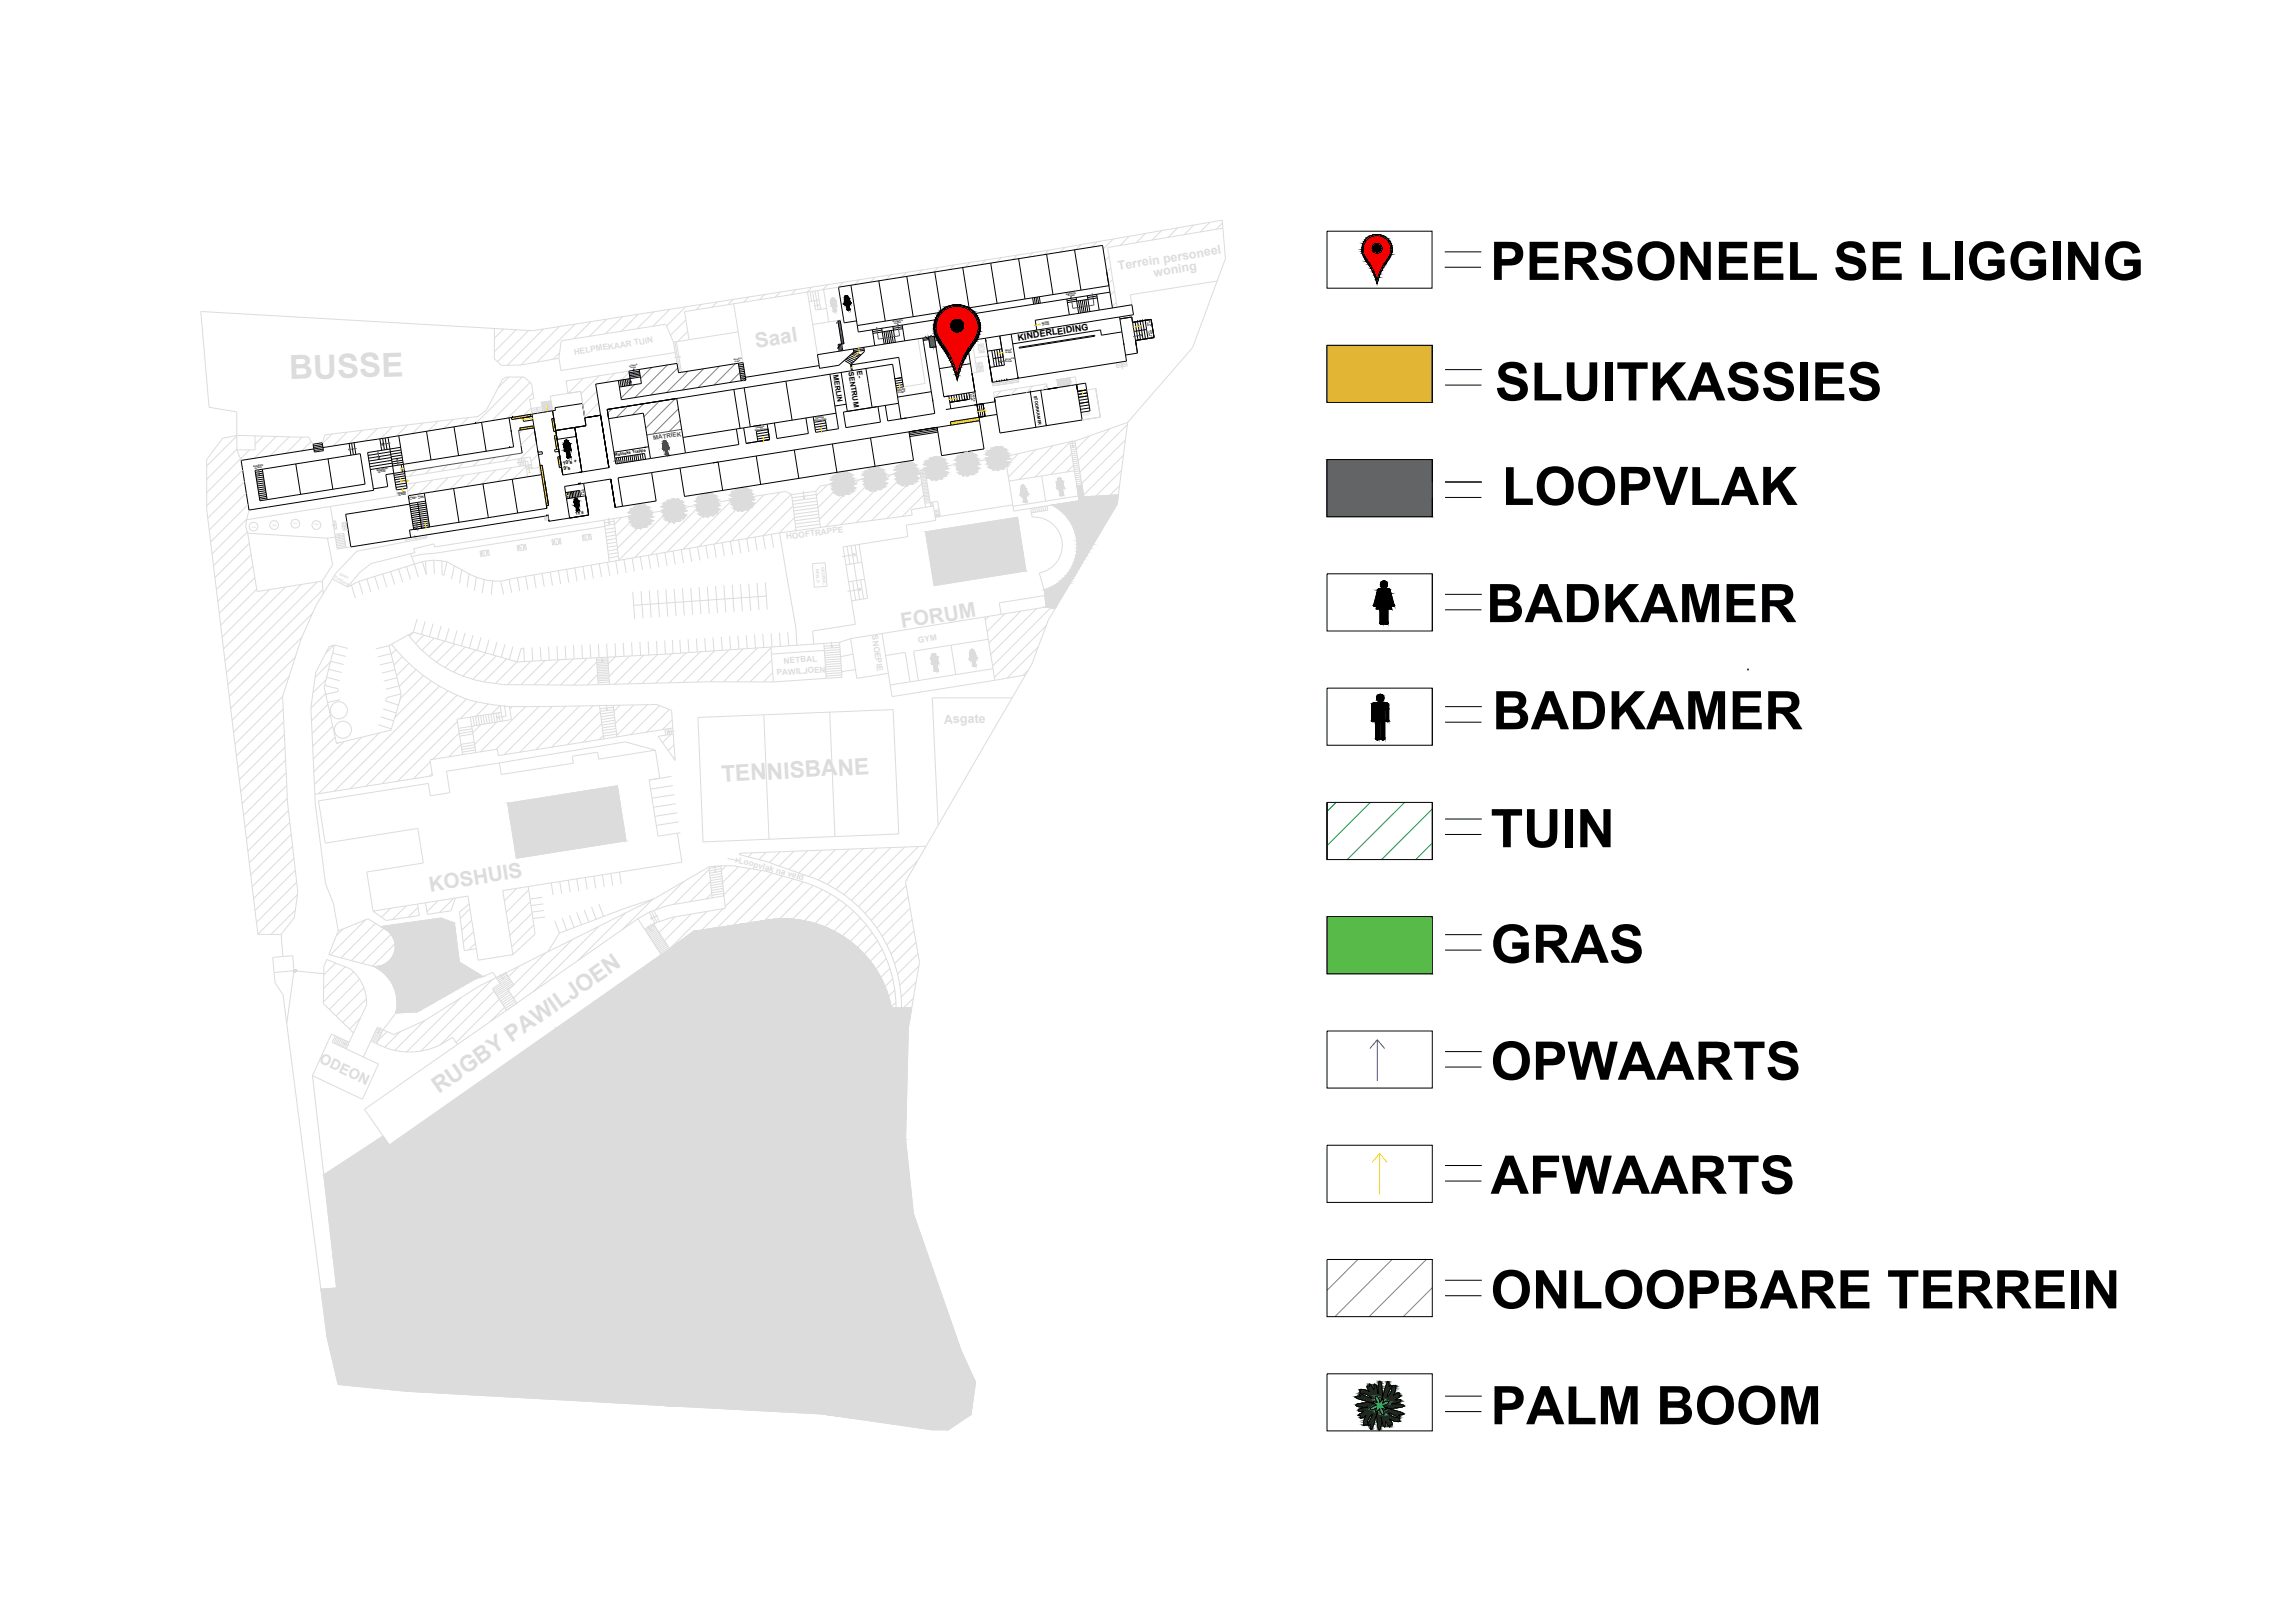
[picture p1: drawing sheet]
<svg xmlns="http://www.w3.org/2000/svg" width="297mm" height="210mm" viewBox="0 0 297 210" stroke-linecap="round" stroke-linejoin="round" font-family="sans-serif">
<defs><g id="words">
<g font-size="6.9">
<text x="192.8" y="36.2">PERSONEEL SE LIGGING</text>
<text x="193.4" y="51.8">SLUITKASSIES</text>
<text x="194.3" y="65.3">LOOPVLAK</text>
<text x="192.3" y="80.5">BADKAMER</text>
<text x="193.1" y="94.4">BADKAMER</text>
<text x="192.8" y="109.6">TUIN</text>
<text x="192.8" y="124.6">GRAS</text>
<text x="192.8" y="139.7">OPWAARTS</text>
<text x="192.8" y="154.5">AFWAARTS</text>
<text x="192.8" y="169.3">ONLOOPBARE TERREIN</text>
<text x="192.8" y="184.3">PALM BOOM</text>
</g>
<text font-size="1.2" x="131.7" y="44.1" transform="rotate(-9 131.7 44.1)">KINDERLEIDING</text>
<g font-size=".9">
<text x="110.8" y="48" transform="rotate(81 110.8 48)">E-</text>
<text x="107.8" y="48.5" transform="rotate(81 107.8 48.5)">MERLIN</text>
<text x="109.8" y="48.1" transform="rotate(81 109.8 48.1)">SENTRUM</text>
</g>
<text font-size=".8" fill="#545454" x="84.5" y="57" transform="rotate(-9 84.5 57)">MATRIEK</text>
<g font-size=".7">
<text x="72.8" y="60.1" transform="rotate(-9 72.8 60.1)">10's +</text>
<text x="73" y="60.9" transform="rotate(-9 73 60.9)">9's</text>
</g>
<text font-size=".6" x="74.4" y="66.7" transform="rotate(-9 74.4 66.7)">11's</text>
<g font-size=".5">
<text x="133.8" y="51.2" transform="rotate(81 133.8 51.2)">STOORKAMER</text>
<text x="79.5" y="59" transform="rotate(-9 79.5 59)">Matrieks Trappe</text>
</g>
<g font-size=".3">
<text x="115.5" y="41.7" transform="rotate(-9 115.5 41.7)">BOONSTE</text>
<text x="115.7" y="41.9" transform="rotate(-9 115.7 41.9)">VLOER</text>
<text x="134.8" y="41.9" transform="rotate(-9 134.8 41.9)">GROND</text>
<text x="137.9" y="38.2" transform="rotate(-9 137.9 38.2)">BOONSTE</text>
<text x="138.2" y="38.4" transform="rotate(-9 138.2 38.4)">VLOER</text>
<text x="130" y="45.5" transform="rotate(-8 130 45.5)">GROND</text>
<text x="130.1" y="45.7" transform="rotate(-8 130.1 45.7)">VLOER</text>
<text x="134.9" y="42.1" transform="rotate(-9 134.9 42.1)">VLOER</text>
<text x="116.1" y="50.6" transform="rotate(-9 116.1 50.6)">GROND</text>
<text x="116.2" y="50.9" transform="rotate(-10 116.2 50.9)">VLOER</text>
<text x="125.5" y="51" transform="rotate(81 125.5 51)">VLOER</text>
<text x="125.8" y="50.9" transform="rotate(80 125.8 50.9)">GROND</text>
<text x="97.6" y="55.8" transform="rotate(-9 97.6 55.8)">VERDIEPING</text>
<text x="97.8" y="55.5" transform="rotate(-8 97.8 55.5)">TWEEDE</text>
<text x="105.3" y="54.5" transform="rotate(-9 105.3 54.5)">VERDIEPING</text>
<text x="105.5" y="54.2" transform="rotate(-9 105.5 54.2)">TWEEDE</text>
<text x="32.8" y="60.4" transform="rotate(-10 32.8 60.4)">BOONSTE</text>
<text x="33" y="60.7" transform="rotate(-10 33 60.7)">VLOER</text>
<text x="48.8" y="61" transform="rotate(-10 48.8 61)">BOONSTE</text>
<text x="48.9" y="61.2" transform="rotate(-10 48.9 61.2)">VLOER</text>
<text x="51.5" y="64" transform="rotate(-10 51.5 64)">GROND</text>
<text x="51.5" y="64.2" transform="rotate(-10 51.5 64.2)">VLOER</text>
</g>
<g font-size=".3" fill="#dcdcdc">
<text x="140.1" y="53.7" transform="rotate(-9 140.1 53.7)">GROND</text>
<text x="140.2" y="53.9" transform="rotate(-9 140.2 53.9)">VLOER</text>
</g>
<g font-size=".2">
<text x="148.4" y="41.5" transform="rotate(82 148.4 41.5)">VLOER</text>
<text x="148.6" y="41.4" transform="rotate(81 148.6 41.4)">GROND</text>
<text x="81.4" y="47.4" transform="rotate(-9 81.4 47.4)">BOONSTE</text>
<text x="81.6" y="47.7" transform="rotate(-9 81.6 47.7)">VLOER</text>
<text x="94.9" y="46.6" transform="rotate(-9 94.9 46.6)">BOONSTE</text>
<text x="95.1" y="46.9" transform="rotate(-9 95.1 46.9)">VLOER</text>
<text x="130.1" y="46.6" transform="rotate(-8 130.1 46.6)">BOONSTE</text>
<text x="130.1" y="46.9" transform="rotate(-8 130.1 46.9)">VLOER</text>
<text x="148.6" y="42.8" transform="rotate(81 148.6 42.8)">VLOER</text>
<text x="148.8" y="42.7" transform="rotate(81 148.8 42.7)">BOONSTE</text>
<text x="52.9" y="64.5" transform="rotate(-9 52.9 64.5)">BOONSTE</text>
<text x="53" y="64.7" transform="rotate(-9 53 64.7)">VLOER</text>
<text x="54" y="64.4" transform="rotate(-8 54 64.4)">GROND</text>
<text x="54.1" y="64.5" transform="rotate(-9 54.1 64.5)">VLOER</text>
<text x="75.1" y="63.4" transform="rotate(81 75.1 63.4)">VLOER</text>
<text x="75.3" y="63.2" transform="rotate(81 75.3 63.2)">GROND</text>
</g>
</g></defs>
<!-- layer: Mure -->
<g fill="none" stroke="#dcdcdc" stroke-width=".13">
<path d="M88.7 39.7l-2.5 2.5M90.7 39.4l-.6 .7M92.8 39.1l-.7 .7M94.8 38.8l-.7 .6M96.9 38.4l-.7 .7M98.9 38.1l-.7 .7M101 37.8l-.7 .7M103 37.5l-.7 .6M104.8 37.8l.2 1.2M105 37.2l-.6 .6M105.1 37.7l.4 2.4M105.5 37.7l.3 2.4"/>
<path d="M105.8 37.6l.4 2.4M106 38.8l-1.3 .2M106.5 37.5l-17.9 2.8M107.1 36.8l-.7 .7M109.1 36.5l-.6 .7M111.2 36.2l-.7 .6M113.2 35.9l-.6 .6M115.3 35.6l-.7 .6M117.3 35.2l-.6 .7M119.3 34.9l-.6 .6M121.4 34.6l-.6 .6M123.4 34.3l-.6 .6"/>
<path d="M125.5 34l-.6 .6M127.5 33.7l-.6 .5M129.6 33.3l-.6 .6M131.6 33l-.6 .6M133.6 32.7l-.5 .6M135.7 32.4l-.6 .6M137.8 32l-.6 .6M139.9 31.7l-.7 .6M141.9 31.3l-.6 .7M143.5 33.2l-.6 .5M143.7 34.7l-.5 .5M144 36.2l-.6 .5"/>
<path d="M144 30.9l-1.3 1.3M144.2 37.7l-.5 .5M144.4 39.1l-.5 .6M146.1 30.6l-1.2 1.2M146.2 38.1l.2 1.3M148.2 30.2l-1.2 1.2M150.3 29.8l-1.2 1.3M152.4 29.5l-1.3 1.2M154.4 29.1l-1.2 1.3M156.5 28.8l-1.2 1.2M158.1 28.5l.4 5M158.2 28.9l-.9 .8"/>
<path d="M158.2 29.5l-14.9 2.5 .1 .6M30.6 58.2l.6 1.4M30.6 58.1l-3.9 3.9M30.6 56.4l-3.9 3.9M32.3 58.2l-5.6 5.6M34.1 56.4l-1.1 1.1M35.7 56.5l-2.8 2.8M37.4 56.5l-2.5 2.5M39.1 56.6l-2.1 2.1M40.3 57.1l-1.3 1.3M43 56.2l-1.3 1.2M44.9 55.9l-1.8 1.8"/>
<path d="M46.9 55.7l-1.7 1.7M48.8 55.5l-1.6 1.6M50.8 55.2l-1.6 1.6M52.7 55l-1.4 1.4M54.7 54.7l-1.4 1.4M56.7 54.5l-1.3 1.3M58.6 54.3l-1.1 1.1M60 59.8l-.9 .8M60.6 54l-1.1 1.1M62 59.5l-.8 .8M64.1 59.2l-.9 .8M65.2 42.6l-1.2 1.2"/>
<path d="M65.8 48.8l-1.3 1.4M66.1 58.9l-.8 .8M66.8 42.7l-2.8 2.8M67.5 48.8l-5.9 6M67.6 55.6l-.5 .5M68.4 42.8l-4 4M68.6 49.5l-5 4.9M68.7 52.8l-.9 1M68.9 50.8l-3.2 3.3M69.2 55.8l-1.8 1.8M69.4 57.3l-2.1 2M69.6 58.8l-.9 .9"/>
<path d="M70.1 52.6l-1.4 .3M70.2 52.9l-1.5 .2M70.2 53.1l-1.4 .3M70.3 42.6l-4.7 4.7M71.2 51.3l.3 1.9M71.3 51.9l-1.2 .2 .2 1.3M72.4 42.3l-5 4.9M72.4 45.7l-.8 .8M74.4 41.9l-4.9 5M75.1 50.6l.3 1.6M76.5 41.6l-2.3 2.2M78.5 41.3l-2.2 2.2"/>
<path d="M80.5 41l-2.2 2.2M82.6 40.7l-2.2 2.2M84.6 40.3l-2.2 2.2M86.7 40l-2.2 2.2M87.3 44.2l.7 4M87.5 46.3l-.4-2-1-2.3-13.5 2.1-.3 2.3M88.7 41.4l-2 2M89 42.9l-1.3 1.3M89.1 44l-1.6 .2 .7 4M95.5 43l.6 3.9M109.1 41.4l-1.9 .3M118.8 43.8l.9 5.8-2.8 .5"/>
<path d="M125.7 44l.5 3M131.6 50.3l-.9 .8M131.7 48.9l.1 .5-3.3 .5-.1-.4M131.8 58.7l-1.6 1.5M133.6 49.9l-.8 .9M134 58.2l-3.5 3.5M135.4 49.9l-.6 .6M135.5 50.4l-.1-.7-6.9 1.1 .2 .7 .8-.9M136.2 57.7l-4.3 4.4M138.4 57.2l-4.5 4.5M138.6 58.7l-2.7 2.7M141 56.4l-1.8 1.7"/>
<path d="M141.8 50.3l.6 3.7-2.4 .4M143.6 55.5l-4.1 4.1M145.3 58.9l-5.1 5.2M145.6 56.9l-5.7 5.7M145.8 55l-6.1 6.1M145.9 54.7l-6.8 2.4M31.4 60.8l-4.7 4.7M31.6 62.3l-4.7 4.8M31.9 63.8l-4.8 4.8M31.9 67.3l-.1 .8M31.9 67.2l-4.5 4.5M32 68.8l-4.4 4.4"/>
<path d="M32 69l1.3 7.6 8.4-1.4M32.1 65.3l-4.9 4.8M32.2 66l-.3 1.3M32.3 70.3l-4.5 4.5M32.5 71.8l-4.5 4.5M32.7 73.3l-4.5 4.5M33 74.8l-4.6 4.6M33.2 76.2l-4.7 4.7M34.9 76.3l-6.2 6.1M36.9 76l-8 8M39 75.6l-9.9 9.9M40.4 79.4l-10.7 10.7"/>
<path d="M41 75.3l-11.7 11.8M41.7 75.2l.1 1.6M41.8 76.3l-12.3 12.3M42.4 69.7l.6 3.4-1.3 2.1M42.8 65.5l-10.9 1.8M45.5 75.7l.5 1.7M46.4 75.2l.6 1.7M46.4 75.2l-1.4 .8M47.5 74.9l.5 1.7M48.5 74.6l.5 1.7M49.5 74.3l.5 1.7M50.5 74l.6 1.6"/>
<path d="M51.6 73.6l.5 1.7M52.6 73.3l.5 1.7M52.7 63.2l.1 1M53.1 71.7l1 3M53.8 60.8l-.8 .8M53.9 62.4l-1.2 1.2M54.6 72.7l-8.2 2.5M55 72.6l.2 1.8-.6-1.7M55 72.6l-.4 .1M55.2 69.5l-2.7 .4M55.9 60.5l-.8 .8M56 62.1l-1.9 1.8"/>
<path d="M56.1 72.5l-1.1 .1M56.1 72.5l.1 1.8M56.1 72.5l1.1 .1M57.2 72.6v1.8h.2l.4-1.7M57.2 72.6l.6 .1M57.8 72.7l1 .5M57.9 60.2l-.8 .8M58 61.8l-1.8 1.8M58.8 73.2l1.9 1.1-.3 1.7M58.8 73.2l-.4 1.7M59.7 73.7l-.2 1.8M60 61.5l-1.8 1.8"/>
<path d="M61.6 74.7l-.2 1.8M62.1 61.1l-1.8 1.9M62.6 75l-.2 1.8M63.2 71.1l-.2 .1M63.7 75.2l-.1 1.7M64.1 60.8l-1.8 1.8M65.8 75l.4 1.7M66.2 60.5l-1.8 1.8M66.9 74.8l33.9-5.8 2.2 12.1 .1 2.4M66.9 74.8l.3 1.7M66.9 74.8l-2.1 .4 .3 1.7M68 74.6l.3 1.7"/>
<path d="M68 70.4h-.2M68 60.4l-1.6 1.6M69.1 74.4l.3 1.7M69.9 60.3l-.3 .2M70.1 74.2l.3 1.8M71.2 74l.3 1.8M72.2 73.8l.3 1.8M72.5 69.7h-.2M73.3 73.7l.3 1.7M74.4 73.5l.3 1.7M75.4 73.3l.3 1.7M76.4 69.1h-.1"/>
<path d="M76.5 73.1l.3 1.8M77.5 72.9l.3 1.8M78.2 68.1l-21.8 3.5-1.8 .1-1.3 .3M78.6 72.8l.3 1.7M79.5 67.5l-1.3 .2M79.5 67.8l-1.3 .2M79.7 72.6l.3 1.7M80.7 72.4l.3 1.7M81.8 72.2l.3 1.8M81.9 76.6l.1 1.7M82 78.3l.1 1.8M82.8 72l.3 1.8"/>
<path d="M82.9 76.5l.3 3.5M83.9 71.9l.3 1.7M84 76.4l.3 3.5M84.9 71.7l.3 1.7M85.1 76.3l.2 3.6M86 71.5l.3 1.7M86.1 76.3l.3 3.5M87.1 71.3l.3 1.8M87.2 76.2l.3 3.5M88.1 71.1l.3 1.8M88.3 76.1l.2 3.5M89.2 70.9l.3 1.8"/>
<path d="M89.4 76l.2 3.6M90.3 70.8l.2 1.7M90.4 76l.3 3.5M91.3 70.6l.3 1.7M91.5 75.9l.3 3.5M92.4 70.4l.3 1.7M92.6 75.8l.2 3.6M93.4 70.2l.3 1.8M93.6 75.8l.3 3.5M94.5 70l.3 1.8M94.7 75.7l.3 3.5M95.5 69.9l.3 1.7"/>
<path d="M95.8 75.6l.2 3.5M96.6 69.7l.3 1.7M96.9 75.5l.2 3.5M97.7 69.5l.3 1.7M97.9 75.4l.3 3.6M98.7 69.3l.3 1.8M99 75.4l.1 1.7M99.1 77.1h.1M99.1 77.1l-17.1 1.2M99.1 77.1l.2 1.8M99.8 69.1l.3 1.8M101.6 63.6l.8 .4"/>
<path d="M106.1 62.9l-.5 .7M107 62.7l-1.4 1.5M109.1 62.4l-3.3 3.3M109.6 70.7l.4 2.3M110.1 70.6l1.1 7M110.3 75.2l.4 2.5M110.6 70.5l.4 2.4M111.1 62.1l-5.1 5.1M111.1 70.4l.4 2.4M111.3 75l.4 2.5M111.5 72.8l.7 4.6-2 .4M111.5 72.8l-2.1 .3"/>
<path d="M111.9 75l-2.1 .3M113.2 61.8l-6.4 6.4M115.2 61.4l-6.4 6.5M117.3 61.1l-6.5 6.5M119 61.1l-6.2 6.3M119.3 62.6l-4.6 4.5M119.5 64.1l-2.8 2.7M119.7 60.7l10.3-1.6 8.4-1.9 .6 3.6M119.7 65.6l-.1 .1M119.7 65.6l-1.8 .3 .1 .8-9.6 1.2M120.5 65l.1 .5M121.6 66.5v.2l-.6 .1"/>
<path d="M127.9 79.8l-.4 .4M130 79.4l-2.3 2.3M132.1 79.1l-4.2 4.1M134.1 78.8l-5.9 5.9M135.1 76.3l.2 2.3M135.2 77.1l-5.9 .9 .2 1.5M135.3 78.6l-7.9 1.2M135.3 78.6l1.2 .2M135.9 78.7l-7.5 7.5M138.9 60.2l-.9 .9M140 62.8l.2 1.5 4.5-.3M144.8 62.9l-1.2 1.2"/>
<path d="M145.1 60.9l-3.3 3.3M36.6 90.1l-6.2 6.2M36.6 91.8l-6 6M36.7 93.4l-5.9 6M36.8 95.1l-5.8 5.8M36.9 96.7l-5.8 5.7M36.9 98.4l-5.6 5.6M37.4 87.6l-7.2 7.1M38.2 85l-8.2 8.2M39.1 82.5l-9.3 9.2M42 88.7l1.7 .4 .1 .4-1.7 .3h.2M42.1 89.7l-1.9 1.9"/>
<path d="M42.2 88l-1.7 1.6M42.3 87.7l1.6 .4M42.4 91.2l-2.1 2.1M42.5 86.6l1.7 .4M42.7 92.6l-2.3 2.3M42.7 85.7l-1.9 2M42.8 85.6l1.7 .4M43 84.5l1.7 .4M43 94l-2.6 2.6M43.2 83.5l-1.1 1.1M43.4 95.4l-2.9 2.8M43.8 96.1l-.3 .1"/>
<path d="M44 90.5l-1.6 .4M44.5 96l-3.9 3.9M45 83.9l-1.7-.4-1.4 5.4M46.8 95.4l-6.1 6.1M48.6 84l1.7-.4 .8 3.1M48.9 93.8l1.7 .5M49.1 94.9l-7.9 7.8M49.3 92.8l1.6 .5M49.6 91.7l1.7 .6M50.6 84.6l-1.7 .4M50.8 85.6l-1.7 .5M51.1 86.7l.3 1"/>
<path d="M51.1 86.7l-1.7 .4M51.2 84.1l-.6 .6M51.4 87.7l.2 1.1M51.4 87.7l-1.8 .4M51.6 91.2h.1M51.6 88.8l.3 1M51.6 88.8l-1.7 .4M51.7 90.7h.1M51.9 89.8l-1.7 .4-.3 .5 1.7 .5M51.9 89.8l-.2 .9M52 85l-1 1.1M52.9 85.8l-1.6 1.6"/>
<path d="M53.5 81.8l-.5 .5M53.8 86.7l-2.1 2.1M54 80.1l-.5 1.7M54.8 87.4l-3 3M54.8 82.2l-1.1 1.1M55 80.4l-.5 1.7M55.7 98.6l-2.2 2.2M55.8 88.1l-4.7 4.8M56 80.7l-.5 1.7M56.2 82.6l-1.6 1.6M56.9 88.8l-13.6 13.6M57.1 81l-.5 1.7"/>
<path d="M57.5 98l-1.9 .3 .4 2.1-15.3 2.4M57.5 83l-2 2M58 89.4l-12.7 12.7M58.1 81.3l-.5 1.7M58.9 83.4l-2.4 2.3M59.1 90l-11.8 11.7M59.1 81.6l-.5 1.7M59.2 93.4l-7.8 7.7M59.4 94.9l-3.4 3.4M59.6 96.3l-1.6 1.6M60.2 81.9l-.5 1.7M60.2 83.7l-2.7 2.7"/>
<path d="M60.4 90.5l-11 10.9M61.2 82.2l-.5 1.7M61.5 84.1l-2.8 2.9M61.7 90.8l-2.2 2.2M62.2 93.8l-1 1M62.2 82.5l-.4 1.7M62.9 84.5l-3 3M63.2 91.1l-1.6 1.6M63.3 82.8l-.5 1.7M64.2 84.9l-3 3M64.3 93.4l-2.9 2.9M64.3 83.1l-.5 1.7"/>
<path d="M64.7 91.3l-1.1 1.1M65.3 83.4l-.4 1.7M65.5 85.3l-2.9 2.9M66.3 91.4l-.3 .4M66.4 83.7l-.5 1.7M66.9 85.6l-2.8 2.9M68 91.4l-5.9 5.9M68.7 85.6l-3 3M68.8 83.8l.1 1.8M69.7 91.4l-5.5 5.6M69.9 83.7l.1 1.8M70.5 85.5l-3.1 3.1"/>
<path d="M71 83.7l.1 1.7M71.5 91.4l-6.3 6.3M72 83.6l.1 1.8M72.3 85.4l-3.2 3.2M73.1 83.6l.1 1.7M73.2 91.4l-5.9 5.9M74.2 85.3l-3.4 3.3M74.2 83.5l.1 1.8M75 91.4l-5.7 5.6M75.3 83.4l.1 1.8M76 85.2l-3.5 3.5M76.3 83.4l.1 1.8"/>
<path d="M76.7 91.3l-5.3 5.4M77.2 85.7l-3 3M77.3 87.3l-1.3 1.3M77.4 83.3l.1 1.8M77.7 92.1l-4.3 4.3M77.8 93.6l-2.3 2.4M78 95.2l-.5 .5M78.5 83.3l.1 1.7M78.6 85.3h-1.4M78.7 85.5h-1.5M78.7 85.7l-1.5 .1M78.7 85.9l-1.5 .1"/>
<path d="M78.7 86.1l-1.5 .1M78.7 86.3l-1.5 .1M78.7 86.5l-1.4 .1M78.7 86.7l-1.4 .1M78.7 86.9l-1.4 .1M78.7 87.2h-1.4M78.8 87.4l-1.5 .1M78.8 87.6l-1.5 .1M78.8 87.8l-1.5 .1M78.8 88l-1.4 .1M78.8 88.3h-1.4M79.3 91.3l.5 4.1"/>
<path d="M79.4 91.5l-1.8 .2M79.4 91.8l-1.7 .3M79.4 92.1l-1.7 .3M79.5 92.5l-1.8 .3M79.5 92.9l-1.7 .2M79.6 83.2l.1 1.8M79.6 93.2l-1.8 .3M79.6 93.6l-1.7 .2M79.6 85l-.9 .9M79.6 93.9l-1.7 .3M79.7 94.3l-1.7 .2M79.7 94.6l-1.7 .3"/>
<path d="M79.8 95l-1.8 .3M80.2 91.3l-.8 .8M80.6 83.2l.1 1.7M80.9 96l3.9 1.1M81.4 84.9l-2.6 2.6M81.7 83.1l.1 1.8M82 91.2l-2.4 2.4M82.8 83.1l.1 1.7M83.3 84.8l-3.8 3.7M83.8 91.2l-4 4M83.8 83l.1 1.8M84.9 82.9l.1 1.8"/>
<path d="M85.1 84.7l-3.8 3.8M85.4 91.3l-3.8 3.8M86 82.9l.1 1.8-19.2 1 .5-1.7 .4-.2v1.8M86.6 91.8l-2.9 2.9M86.8 95l-1.1 1.1M86.9 84.6l-3.8 3.9M87 93.2l-1.3 1.2M87 82.8l.1 1.8M87.1 95l.3 3.4-2.3-3.1 1-.2M87.2 96.4l-.8 .7M87.3 98l-.1 .1M87.9 82.8l.2 1.7"/>
<path d="M88.8 84.5l-4 3.9M89 82.7l.1 1.7M90.1 82.6l.1 1.8M90.6 84.3l-4 4.1M91.2 82.6l.1 1.7M92.2 82.5l.2 1.7M92.5 84.2l-4.1 4.1M93.3 82.4l.1 1.8M94.3 84.1l-4.2 4.2M94.4 82.3l.1 1.8M95.5 82.3l.1 1.7M96.1 84l-4.2 4.2"/>
<path d="M96.5 82.2l.2 1.7M97.6 82.1l.1 1.8M98 83.8l-4.4 4.4M98.7 82l.1 1.8M99.7 83.8l-4.4 4.4M99.8 82l.1 1.7M99.9 85.4l-2.9 2.8M100 87l-1.2 1.3M100.8 81.9l.2 1.7M101.9 81.8l.1 1.8M106.7 84.2l-6.9 .4M108.6 83.1l-8.9 .6"/>
<path d="M123 83.5l.6 3.8M127.9 82.7l-9.7 1.6M128.5 86.5l-9.7 1.6M132.7 87.3l-4 .7M133 86.7l-.6 .7M134.3 83.7l-4 4.1M135.3 81l-6.7 6.7M37 100l-5.5 5.5M37.1 101.7l-5.4 5.4M37.2 103.3l-5.3 5.3M37.3 104.9l-5.2 5.2M37.5 106.4l-5.3 5.3"/>
<path d="M37.7 108l-5.3 5.2M37.9 109.5l-5.3 5.3M38 111.1l-5.2 5.2M38.2 112.6l-5.2 5.2M38.2 117.8l-3.1 3.1M38.4 114.2l-5.2 5.2M38.5 115.8l-5.1 5.1M47.3 119l-4.6 4.6M48.5 117.9l-.1 .1M48.6 119.5l-4.5 4.4M49.3 119.9l7.8-1.1 1.7 .7 .6 5 3.1 1.9-.9 .2-7.5 4.3-2.9 .2M50.5 117.6l-1.1 1.1"/>
<path d="M52.6 117.2l-1.8 1.8M54 117l.2 1.5-4.3 .6-1.6-1.2M54.1 117.4l-1.3 1.3M55.9 100.1l-.4 .4M56.6 116.6l-1.4 1.4M58.7 116.3l-1.8 1.8M58.9 116.2l-.6 1.7-3 .4-.2-1.5M60.7 117l-1.3 1 .7 5 1.5-.2M60.8 117.6l-1.3 1.3M61 119.1l-1.3 1.3M66.9 115l-1.6 1.6M68.3 114.7l.9 6.2-2.8 2.6"/>
<path d="M68.4 115.2l-2.9 2.9M68.6 116.7l-2.9 2.9M68.8 118.2l-2.8 2.8M69.1 119.7l-2.9 2.8M70.2 116.1l-1.6 .2M70.3 117l-1.6 .2M70.4 117.8l-1.6 .2M70.5 118.7l-1.6 .2M71.3 114.3l.3 1.5M71.8 119.2l.6 1.6M72.4 114.1l.3 1.6M72.7 118.8l.6 1.6"/>
<path d="M73.5 113.9l.3 1.6M73.7 118.4l.6 1.6M74.6 113.7l.3 1.6M74.6 118.1l.6 1.6M75.6 117.7l.6 1.6M75.7 113.6l.3 1.5M76.5 117.4l.6 1.6M76.8 113.4l.3 1.6M77.5 117l.6 1.6M77.5 119.9l-8.4 8.4M77.9 113.2l.3 1.6M79 113l.3 1.6"/>
<path d="M80.1 112.9l.3 1.5M80.9 118.1l-6.1 6.2M84.4 116.4l-3.9 3.9M84.5 119.5l.1 .2M84.6 119.7l-1.1 .7M84.6 116.3l-3.5 1.2-8.7 3.3M84.7 119.8l-1.1 .8M84.8 119.5l-.2 .2M84.8 120l-1.1 .7M87.1 101.7l-2.9 .4M87.2 102.8l-2.8 .5M87.3 118.7l-2 2"/>
<path d="M87.4 104l-2.9 .5M87.6 105.2l-2.9 .4M87.8 106.4l-2.9 .4M88.4 114.1l-3.6 3.7M89.4 118.3l-3.4 3.4M91.5 117.9l-4.9 4.9M91.8 112.5l-4.6 4.5M91.9 114.1l-2.6 2.6M92.1 115.6l-.7 .7M93.6 117.6l-2.8 2.8M93.9 112l-.6 .6M95.5 112.2l-2 2"/>
<path d="M97 112.4l-3.3 3.4M97.3 110.4l-.5 .5M98.5 112.6l-4.7 4.7M99.1 110.3l-.9 .9M99.9 113l-7.1 7M100.9 110.2l-1.4 1.4M101.2 113.4l-6.3 6.3M102.6 113.7l-5.7 5.7M102.7 110.2l-1.9 1.9M103.9 114.1l-5 5M104.5 110.1l-2.4 2.4M105.2 114.6l-4.4 4.3"/>
<path d="M106.3 110l-2.9 3M106.4 115.1l-3.9 3.9M107.5 115.7l-3.4 3.5M108.1 110l-3.5 3.4M108.5 116.4l-3.1 3.1M109.5 117.1l-2.8 2.8M109.9 109.9l-4 4M110.4 117.9l-2.5 2.6M111.3 118.8l-2.3 2.3M111.7 109.8l-4.7 4.6M112.1 119.7l-2.1 2.1M113.5 109.7l-5.4 5.4"/>
<path d="M115.2 109.7l-6 6.1M117 109.6l-6.9 6.9M117.2 114.6l-4.5 4.5M117.5 116.1l-4.1 4M117.7 117.5l-3.6 3.7M118 119l-3.3 3.3M118.7 111.4l-6.8 6.8M118.8 109.5l-7.7 7.8M35.3 123.9l.3 3.3 1 1.5M36.6 123.8l1.3-.1 .1 1.9M38 125.6l-.9 6.8M38 125.6l-2.5 .3"/>
<path d="M38 125.6l3.9 .4M41.9 125.1l-.1 4.8 3.9 3.8M42.3 124.2l3 1.2M43.4 124.6l-1.5 1.6M44.4 120.2l-.9 .9M44.7 125.1l-2.8 2.8M45.7 125.8l-3.8 3.9M46.5 126.7l-3.9 3.9M46.6 131.8l-1.4 1.4M47.1 127.9l-3.6 3.6M47.4 129.3l-3 3M47.4 130l-.9 2"/>
<path d="M48.7 135.1a9 9 0 0 0 9.8-.9l.7 1M49.6 120.1l-4.1 4.2M49.7 120.1a2.6 2.6 0 0 1 1.3 3 2.6 2.6 0 0 1-2.7 2l-5.8-1.6M49.7 120.1l-2.1-1.2-3.8 1.6M50.1 133.5l-1.2 1.1M50.6 120.9l-3.8 3.8M51.1 122.1l-2.9 2.9M51.8 133.5l-2.1 2M54.9 132.1l-3.8 3.8M59.6 129.1l-7 7M61.3 120.6l-1.4 1.3M61.5 122.1l-.9 .8"/>
<path d="M63.7 126.8l-9.3 9.2M63.9 128.3l-6.9 6.9M64.3 128.9l1.4-.9 .1 .2-1.3 .9M64.6 129.3l-5.6 5.6M65.3 130.4l-1.9 1.8M65.5 126l-1.2 .7M65.6 126.2l-1.1 .7M65.7 126.3l-1.1 .8M65.9 126.5l-2.2 1.4M65.9 128.4l-1.3 .9M66 126.7l-2.2 1.4M66.1 128.6l-1.3 1"/>
<path d="M66.1 126.9l-2.2 1.4M66.2 127.1l-2.1 1.4M66.2 128.9l-1.3 .9M66.4 127.3l-2.2 1.4M66.4 129.1l-1.3 .9M66.4 127.5l-.6 .6M66.6 129.3l-1.4 1M66.7 129.6l-1.3 .9M66.9 129.8l-1.4 .9M67.2 125l-1.4 1.4M70.6 123.3l-4.1 4.1M72.4 120.8l-1.5 2.4"/>
<path d="M74 121.6l-7.6 7.6M84.9 120.1l-1.1 .8M85 120.3l-1.1 .8M85.1 120.5l-1.1 .8M85.3 120.7l-1.1 .7M85.4 120.8l-1.1 .8M85.5 121l-1.1 .8M85.6 121.2l-1.1 .8M85.7 121.4l-1.1 .7M85.8 121.6l-1.1 .7M85.9 121.7l-1 .8M86.1 121.9l-1.1 .8"/>
<path d="M86.2 122.1l-1.1 .7M86.3 122.3l-1.1 .7M86.4 122.4l-1.1 .8M86.5 122.6l-1.1 .8M86.6 122.8l-1.1 .8M89.7 120.5l-3.1 2.3M112.9 120.7l-2 1.9M113.5 121.7l-1.7 1.8M114.1 122.9l-1.5 1.5M114.7 124.1l-1.4 1.3M115.1 125.3l-1.1 1.2M115.5 126.7l-1 1"/>
<path d="M115.8 128.1l-.8 .8M115.9 129.7l-.6 .6M118.2 129.2l-1.3 1.2M118.3 120.5l-3 2.9M118.5 121.9l-2.8 2.8M118.5 127.1l-1.9 1.9M118.8 123.4l-2.7 2.6M118.9 125l-2.5 2.5"/>
<circle cx="32.8" cy="68.1" r=".57"/>
<circle cx="35.5" cy="67.9" r=".57"/>
<circle cx="38.2" cy="67.8" r=".57"/>
<circle cx="40.9" cy="67.9" r=".57"/>
<circle cx="43.8" cy="91.9" r="1.11"/>
<circle cx="44.4" cy="94.4" r="1.11"/>
<circle cx="38.2" cy="125.6" r=".14"/>
</g>
<!-- layer: 0 -->
<g fill="none" stroke="#dcdcdc" stroke-width=".13">
<path d="M94.9 39.3l.6 3.7-6.4 1-.5-3.7M104.5 37.8l1.3 8.1M106.9 39.9l.3 1.8-2.1 .3M106.9 39.9l-1.4 .2M107.9 39.6h.1M107.9 39.6l.1 .6M107.9 39.5v.1M107.9 39.5h.1M107.9 39.5l.1 .7M108 39.1l.2 1.1M108 39.1h.1M108 39.1l.1 .4"/>
<path d="M108.1 38.9l-.1-.1-.4 .1-.1 .1 .1 .7v-.5l.2 1.1M108.1 38.9l.1 .6h-.1M108.5 37.2l-2 .3 .4 2.4M143.4 32.6l1.1 7.2M157.5 36.4l-11.3 1.7M158.1 28.5l-22.4 3.9-66.8 10.4-42.9-2.5 1 12.4 3.6 .6v3M158.5 33.5l-4.2 11.5-8.4 9.7-1.4 10.5-8.9 15-2.1 5.8-16.3 28.1 1.8 10.4-1.5 8.5-.3 14.5 1 9.6 6.2 17.7 1.8 4.1-.6 4.2-2.9 1.9h-2.1l-14.1-2-53.9-3-8.9-.8-1.4-6.2-5.7-44.3M30.6 56.3l-1.8 .4-2.1 2.8v6.4l6.7 55h3M30.6 56.3l8.7 .3 .6-.1 .6 1M30.6 56.3v1.9h2.4v-1.8M64 42.5v3.9l.9 .9 2.5-.1 4.9-.8 .3 1.5 14.8-2.3M67 59.4l.2 .9"/>
<path d="M67.2 59.4l.2 .9M67.4 59.3l.2 1M67.6 59.3l.2 .9M67.9 59.3l.2 1.5M68.8 53.6l-.3-1.9 .6-.1-.3-1.9-1-.9h-2.3l-.5 .3-2.1 4-1 .8-19.9 2.4-.3 1M73.4 49.3l-.2 .1M75.1 50.6l-3.9 .7M75.1 50.6l-1.6 .3M75.1 50.6l.6 3.5M75.5 49l-2 1.9M77.2 50.6l-1.8 1.9M77.4 52.1l-1.8 1.9"/>
<path d="M77.5 48.6l-2.3 2.4M77.7 53.6l-.2 .2M79.6 48.3l-1.2 1.2M81.4 48l-8.2 1.3 .3 1.6M81.4 48.2l-1 1M87.5 46.3l.1 .7M87.5 44.2l-.4 .1M119.8 59.9l.1 .1-.3 .1 1.1 .4h-.9l-.2 .1 .1 .1h.7l-.7 .2 .4 .1-.4 .3h.2v.1l.3-.1-.1 .6a.22 .22 0 0 0 .2-.1 .22 .22 0 0 0 0-.2l.3-.4-.2 .7M121.8 59.4l-.2 .7 .3-.4a.21 .21 0 0 1 0-.3 .21 .21 0 0 1 .2 0l-.1 .6 .3-.2v.2h.2l-.4 .3h.4l-.6 .2a.77 .77 0 0 1 .7 .2l-.8 .1h-.3l1.1 .4h-.3l.1 .2M121.9 59.4h-.2l-.1-.3-.4 1.1v-.8l-.1-.3-.1 .8-.1-.5-.1-.1-.1 .3-.2-.3-.1 .1h-.1l.2 .4-.4-.2h-.3a.22 .22 0 0 0 .1 .3 .22 .22 0 0 0 .2 0l.5 .3-.8-.3M123.9 59.3v.2h-.3l1.2 .4h-.9l-.3 .1 .2 .1 .6 .1-.6 .2h.3l-.3 .3h.1v.2l.4-.2-.2 .6a.22 .22 0 0 0 .3 0 .22 .22 0 0 0 0-.3l.3-.4-.3 .7M124.9 59.5l.2 .1v.3l.3-.3-.1 .3 .4-.1a.27 .27 0 0 1-.4 .3l.3 .2h-.3l.1 .3a.27 .27 0 0 1-.3-.3l-.2 .2v-.3l-.3 .1a.25 .25 0 0 1 .1-.2 .25 .25 0 0 1 .2 0l-.2-.3 .3 .1z"/>
<path d="M125.1 58.6l-.1 .7-.1-.5-.1-.1v.4l-.3-.4v.1h-.2l.2 .4-.4-.1h-.2a.22 .22 0 0 0 0 .2 .22 .22 0 0 0 .3 0l.4 .3-.7-.3M125.2 58.6l.1 .7v.4l.4-1.2v.4l.2-.1M125.8 44.4h.2l.1 .5h-.2zM125.9 58.8l-.3 .7 .3-.4a.21 .21 0 0 1 0-.2 .21 .21 0 0 1 .3-.1l-.2 .6 .4-.1v.1l.1 .1-.4 .2h.4l-.6 .3a.77 .77 0 0 1 .8 .1l-.8 .1h-.4l1.2 .4-.3 .1v.1M126.4 47l.2 1.2M126.4 48.2l-.2-1.2 .8-.1 .2 1.1-1.5 .3M126.5 44.6l.7-.1 .1 .1-.8 .2zM126.6 47l.1 1.1M126.6 44.9l.7-.1 .1 .5-.8 .1zM126.6 45.5l.8-.1v.2l-.7 .1zM126.7 46.9l.2 1.2M126.9 46.9l.2 1.2"/>
<path d="M127.8 58.6l.1 .1-.4 .1 1.2 .4h-.9l-.2 .1 .1 .1h.6l-.5 .1-.1 .2h.4l-.4 .3h.1l.1 .1 .3-.1-.1 .6a.24 .24 0 0 0 .2-.1 .24 .24 0 0 0 0-.2l.3-.4-.2 .7M127.8 46l-1.7 .3M128.8 58.7l.2 .2 .1 .2 .2-.2v.3l.3-.1a.25 .25 0 0 1-.1 .2 .25 .25 0 0 1-.2 0l.2 .3-.3-.1 .2 .4a.27 .27 0 0 1-.3-.4l-.3 .3 .1-.3-.4 .1a.25 .25 0 0 1 .1-.2 .25 .25 0 0 1 .3-.1l-.3-.2h.3zM129.8 58.1l-.3 .7 .3-.4a.21 .21 0 0 1 .1-.3 .21 .21 0 0 1 .2 0l-.2 .6 .4-.2v.2h.1l-.3 .3h.3l-.5 .2a.77 .77 0 0 1 .7 .2l-.8 .1h-.3l1.1 .4h-.3v.2M129.8 58.1h-.1l-.1-.3-.4 1.2v-.9l-.1-.3-.1 .8-.2-.6-.1 .3-.2-.3-.1 .1h-.1l.1 .4-.6-.2a.22 .22 0 0 0 .1 .3 .22 .22 0 0 0 .2 0l.4 .3-.7-.3M130 59.1l.5 3.2M131.7 48.9l.1 .5-3.3 .5-.1-.4M131.8 49.2l-3.4 .5M138.4 57.2l.7-.1 .9 5.7-.7 .1M138.4 48.9l.2 1M139.1 57.3l-.7 .1M139.2 57.6l-.7 .1"/>
<path d="M139.2 57.8l-.7 .2M139.2 58.1l-.6 .1M139.3 49.8l-.2-1-2.4 .3 .2 1M139.3 58.4l-.7 .1M139.3 58.6l-.7 .1M139.4 58.9l-.7 .1M139.4 59.1l-.7 .1M139.4 59.4l-.6 .1M139.5 59.7l-.7 .1M139.5 59.9l-.7 .1M140.6 50.5l1.2-.2 .6 3.7-2.4 .4M145.7 46.7l.1 .7-1.3 .2-.1-.7"/>
<path d="M145.8 46.9l-1.4 .2M145.8 47.1l-1.3 .3M31.8 68.1l.2 .9 10.4 .7 1-.2M43.1 67.5l.3-.1 .2 1-.4 .1M43.2 67.4l.2 1.1M43.3 69.2l1.1-.2 .4 1.9M44.4 67.6l.2 1M44.5 69.2l-1.1 .2M44.5 69.4l-1.1 .2M44.6 69.6l-1.2 .2M44.6 69.8l-1.1 .2M44.6 70.1l-1.1 .1"/>
<path d="M44.6 70.3l-1.1 .1M44.7 67.6l.1 .9M44.7 70.5l-1.1 .2M44.7 70.7l-1.1 .2M44.9 67.6l-.7 .1 .2 .9 .6-.1M45.4 70.8l-.6 .1M51.3 63.4l.1 .8-8.6 1.3 .8 5.6 1.2-.2M52.5 69.7v.4M55.2 69.2v.4l-9 1.7-2.7 2.9-2.6 4.2-1.9 4.3-2.4 7.4 .6 13.7 1.3 11.7-.4 3.2-1.7 2.2M60.7 74.3a7.9 7.9 0 0 0 4.1 .9M62.1 71.3h.2l.1 .7h-.2zM62.4 71.3l.5-.1 .1 .7-.5 .1z"/>
<path d="M63.2 71.1l.1 .8h-.2l-.1-.7M66.9 70.6h.2l.1 .7h-.2zM67.2 70.5h.5l.1 .7-.5 .1zM68 70.4l.1 .7-.2 .1-.1-.8M68 60.4l.8-.1v-.2l-16.2 2.6M68.1 60.8l.2 .9M68.8 60.5l-.7 .1M68.8 60.6l-.2-1.5-16.2 2.6M69.8 60.5l.1 .9M69.9 60.5l-1.8 .3M70.4 66.8l.1 .5h.5M70.9 66.9h-.5"/>
<path d="M70.9 67l-.4 .1M71 67.1l-.5 .1M71.4 69.8h.2l.1 .7h-.2zM71.7 69.8l.5-.1 .1 .7-.5 .1zM72.5 69.7l.1 .7h-.2l-.1-.7M75.3 69.2h.2l.1 .8h-.2zM75.6 69.2l.5-.1 .1 .8h-.5zM76.4 69.1l.1 .7h-.1l-.1-.7M78.2 67.3l.6 5.4M79.4 67.1l.7 5.4M79.6 68.3l-1.3 .2M79.6 68.8l-1.2 .2"/>
<path d="M79.7 69.2l-1.3 .2M79.7 69.7l-1.2 .2M79.8 70.2l-1.3 .2M79.8 70.6l-1.2 .2M79.9 71.1l-1.3 .2M80 71.5l-1.3 .2M80 72l-1.2 .2M80.4 67l-.9 .9M81.6 67.5l-1.9 1.9M81.6 66.1l.1 .2h-.4l1.2 .4h-.9l-.2 .1 .1 .1 .6 .1-.6 .2h.4l-.4 .3h.1v.2l.4-.2-.1 .6a.22 .22 0 0 0 .2-.1 .22 .22 0 0 0 0-.2l.3-.4-.3 .7M82.6 66.3l.2 .2 .1 .2 .2-.3v.3l.3-.1a.26 .26 0 0 1-.1 .2 .26 .26 0 0 1-.2 .1l.2 .2h-.3l.1 .3a.27 .27 0 0 1-.2-.3l-.3 .2 .1-.3-.4 .1a.25 .25 0 0 1 .1-.2 .25 .25 0 0 1 .3 0l-.3-.3 .3 .1zM82.7 68.1l-2.8 2.8"/>
<path d="M83 67.8v.1M83.5 67.3l-.1 .1M83.6 65.6l-.3 .7 .3-.4a.21 .21 0 0 1 0-.2 .21 .21 0 0 1 .3-.1l-.2 .6 .4-.1v.1h.1l-.3 .3h.3l-.5 .3a.77 .77 0 0 1 .7 .1l-.8 .1h-.3l1.1 .4-.3 .1v.1M83.6 65.6l-.1 .1-.1-.4-.4 1.2v-.5l-.1-.7-.1 .8-.3-.6v.4l-.3-.4v.1h-.1l.1 .4-.6-.1a.22 .22 0 0 0 .1 .2 .22 .22 0 0 0 .2 0l.4 .3-.7-.3M83.8 67l-.1 .1M84.1 67.6l-.7-.3 .4 .3a.21 .21 0 0 1 .3 0 .21 .21 0 0 1 0 .3l-.6-.2 .2 .4h-.2v.1l-.3-.3v.3l-.2-.6-.1 .8-.2-.6v-.6l-.4 1.2v-.3h-.2M84.5 66.3l-.4 .5M85.9 65.3l.1 .2-.4 .1 1.2 .4h-.9l-.2 .1 .1 .1h.6l-.6 .2h.4l-.4 .3h.1l.1 .2 .3-.2-.1 .4v.3a.22 .22 0 0 0 .2-.1 .22 .22 0 0 0 0-.3l.3-.4-.3 .8M86.6 66l-6.5 6.5M86.9 65.5l.2 .1 .1 .3 .2-.2v.2l.3-.1a.26 .26 0 0 1-.1 .3 .26 .26 0 0 1-.2 0l.2 .3-.3-.1 .2 .4a.27 .27 0 0 1-.3-.4l-.3 .2 .1-.3-.4 .2a.26 .26 0 0 1 .4-.3l-.3-.3 .3 .1zM87.9 64.8l-.3 .8 .3-.5a.21 .21 0 0 1 .1-.2 .21 .21 0 0 1 .2-.1l-.2 .7 .4-.2v.1l.1 .1-.3 .2 .3 .1-.5 .2a.77 .77 0 0 1 .7 .1l-.8 .2-.3-.1 1.1 .4-.3 .1v.2M87.9 64.8l-.1 .1-.1-.3-.4 1.1 .1-.3-.2-.8-.1 .1v.6l-.1-.4-.2-.2v.4l-.2-.4-.1 .2h-.1l.1 .3-.6-.1a.22 .22 0 0 0 .1 .2 .22 .22 0 0 0 .2 0l.4 .3-.7-.2"/>
<path d="M88.4 66.8l-.7-.2 .4 .3a.21 .21 0 0 1 .3 0 .21 .21 0 0 1 0 .2l-.6-.1 .2 .3h-.2v.2l-.3-.4v.4l-.2-.7-.1 .9-.2-.3v-.9l-.4 1.1v-.3h-.2M88.6 65.7l-6.5 6.5M90.3 64.6v.2h-.3l1.2 .4h-.9l-.3 .2 .2 .1h.6l-.6 .2h.3l-.3 .3h.1v.2l.4-.2-.2 .3v.4a.22 .22 0 0 0 .3-.1 .22 .22 0 0 0 0-.3 .36 .36 0 0 1 .3-.4l-.3 .7M90.7 65.3l-6.5 6.5M91.3 64.8l.1 .1 .1 .3 .3-.3-.1 .3 .4-.1-.1 .2-.3 .1 .3 .2h-.3l.1 .3a.25 .25 0 0 1-.2-.1 .25 .25 0 0 1-.1-.2l-.2 .2v-.3l-.3 .2a.27 .27 0 0 1 .3-.3l-.2-.3 .3 .1zM92.3 64.1l-.3 .7 .3-.4a.21 .21 0 0 1 0-.2 .21 .21 0 0 1 .2-.1l-.1 .6 .4-.1v.1l.1 .1-.4 .2 .4 .1-.6 .2a.76 .76 0 0 1 .8 .1l-.8 .1h-.4l1.2 .4-.4 .1 .1 .1M92.3 64.1l-.2 .1v-.4l-.4 1.2v-.9l-.2-.3-.1 .8-.1-.5-.1-.1v.4l-.3-.4v.1l-.2 .1 .2 .3-.6-.1a.23 .23 0 0 0 .3 .2l.4 .3-.7-.2M92.7 65l-6.4 6.4M92.8 66.1l-.7-.3 .4 .3a.21 .21 0 0 1 .2 .1 .21 .21 0 0 1 .1 .2l-.6-.2 .1 .4h-.1l-.1 .1-.2-.3v.3l-.2-.1-.1-.5-.1 .8-.1-.3v-.8l-.4 1.1-.1-.3h-.1M94.7 63.9l.1 .1-.3 .1 1.1 .4h-.9l-.2 .1 .2 .1h.6l-.7 .2 .4 .1-.4 .2 .2 .1v.1l.3-.2-.1 .4v.3a.22 .22 0 0 0 .2-.1 .22 .22 0 0 0 0-.2l.3-.5-.2 .8M94.7 64.7l-6.4 6.4M95.7 64l.2 .1 .1 .3 .3-.2-.1 .3 .4-.2a.26 .26 0 0 1-.1 .3 .26 .26 0 0 1-.3 0l.2 .3-.2-.1 .1 .4a.27 .27 0 0 1-.3-.4l-.3 .2 .1-.2-.4 .1a.26 .26 0 0 1 .4-.3l-.2-.2h.2z"/>
<path d="M96 63.1l-.1 .8-.1-.5-.1-.1-.1 .3-.2-.3v.1h-.2l.2 .4-.4-.2h-.3a.23 .23 0 0 0 .1 .2 .23 .23 0 0 0 .3 .1l.4 .3-.8-.3M96.1 63.1l.1 .8-.1 .3 .4-1.1 .1 .3h.2M96.7 63.3l-.2 .8 .3-.4a.21 .21 0 0 1 0-.3 .21 .21 0 0 1 .2 0l-.1 .6 .3-.2v.2h.2l-.4 .3h.4l-.6 .2a.73 .73 0 0 1 .7 .2l-.8 .1-.3-.1 1.1 .4-.3 .1 .1 .2M96.8 64.4l-6.4 6.3M97.3 65.3l-.8-.2 .5 .3a.21 .21 0 0 1 .2 0 .21 .21 0 0 1 .1 .2l-.7-.1 .2 .3h-.2v.2l-.2-.4-.1 .4-.1-.1-.1-.5-.1 .8-.1-.3v-.9l-.4 1.1-.1-.3-.2 .1M98.8 64l-6.3 6.4M100.9 63.7l-6.3 6.3M101.6 63.6l-45.4 7.2v-.4l-2.7 .6 .2 .5-5.7 1.4-1.5 1.2-1.5 1.9-2-1.1M102.4 64l-5.7 5.7M102.6 65.5l-3.9 3.8M102.8 67l-2 2M103 68.5l-.2 .2"/>
<path d="M105.1 72.9l1.7-.1 .2 3.1-1.6 .1zM105.6 64l-3.1 .4M105.7 64.4l-3.2 .4M105.7 64.9l-3.1 .4M105.8 65.3l-3.2 .4M105.8 65.7l-3.1 .4M105.9 66.1l-3.2 .4M105.9 66.5l-3.1 .5M106 67l-3.2 .4M106 67.4l-3.1 .4M106.1 67.8l-3.2 .4M106.1 62.9l13.6-2.2 .7 4.8"/>
<path d="M106.1 68.2l-.5-4.6-3.2 .4 .6 4.7M107.8 61.9l.7 .3a.87 .87 0 0 0-.7-.4l.1-.2 .5 .2-.1-.4h.1v-.1l.3 .3v-.3l.2 .1 .1 .5 .1-.8 .1 .2v.9l.4-1.1 .1 .3v-.1l.1 .1-.3 .7 .3-.4a.21 .21 0 0 1 0-.3 .21 .21 0 0 1 .3 0l-.2 .6 .4-.2v.2h.1l-.3 .3h.3l-.1 .1-.5 .1 .8 .1-.6 .2h-.6l1.2 .3-.3 .1v.2M107.8 61.9l.1 .1-.4 .1 1.2 .4h-.9l-.2 .1 .1 .1h.6l-.5 .1-.1 .1 .4 .1-.4 .2 .1 .1v.1l.4-.2-.1 .5v.2a.22 .22 0 0 0 .2-.1 .22 .22 0 0 0 0-.2l.3-.5-.3 .8M108.4 67.9l-7.6 1.1M108.8 62a.27 .27 0 0 1 .3 .4l.2-.2v.3l.3-.2a.27 .27 0 0 1-.3 .3l.2 .3-.3-.1 .1 .4a.25 .25 0 0 1-.2-.1 .25 .25 0 0 1 0-.3l-.3 .2 .1-.2-.4 .1a.25 .25 0 0 1 .1-.3 .25 .25 0 0 1 .3 0l-.3-.2h.3zM110.3 63.3l-.7-.2 .4 .3a.21 .21 0 0 1 .3 0 .21 .21 0 0 1 0 .2l-.6-.1 .2 .3h-.2v.2l-.3-.4v.4l-.1-.1-.1-.5-.2 .8-.1-.6v-.6l-.3 1.1-.1-.3-.2 .1M111.9 61.3l.1 .1-.3 .1 1.1 .4h-.9l-.2 .1 .2 .1h.5l-.5 .1-.1 .1 .4 .1-.4 .2h.2v.2l.3-.2-.1 .4v.3a.22 .22 0 0 0 .2-.1 .22 .22 0 0 0 0-.2l.3-.5-.2 .8M112.9 61.4a.27 .27 0 0 1 .3 .4l.2-.2v.3l.4-.2a.26 .26 0 0 1-.4 .3l.2 .3-.3-.1 .2 .4a.25 .25 0 0 1-.3-.1 .25 .25 0 0 1 0-.3l-.3 .2 .1-.2-.4 .1a.25 .25 0 0 1 .1-.3 .25 .25 0 0 1 .3 0l-.2-.2h.2zM113.9 60.7l-.2 .8 .2-.4a.21 .21 0 0 1 .1-.3 .21 .21 0 0 1 .2 0l-.2 .6 .4-.2v.2h.1l-.3 .2 .3 .1-.1 .1-.5 .1 .8 .1-.6 .2-.5-.1 1.1 .4-.3 .1v.2M113.9 60.8h-.1l-.1-.3-.4 1.1v-.9l-.1-.2-.1 .8-.1-.5-.1-.2-.1 .4-.2-.4-.1 .2h-.1l.2 .3-.7-.1a.23 .23 0 0 0 .3 .3 .36 .36 0 0 1 .4 .2l-.7-.2M114.4 62.7l-.7-.2 .4 .3a.21 .21 0 0 1 .3 0 .21 .21 0 0 1 0 .2l-.6-.1 .2 .3h-.2v.2l-.3-.4v.4l-.1-.1-.1-.5-.1 .8-.2-.6v-.6l-.3 1.1-.1-.3-.2 .1M116 60.6l.1 .1-.3 .1 1.1 .4h-.9l-.2 .1 .2 .1h.6l-.5 .1-.2 .2h.4l-.4 .2 .2 .1v.1l.3-.1-.1 .4v.2a.22 .22 0 0 0 .2-.1 .22 .22 0 0 0 0-.2l.3-.4-.2 .7"/>
<path d="M117 60.8a.27 .27 0 0 1 .3 .3l.3-.2-.1 .3 .4-.1a.27 .27 0 0 1-.4 .2l.2 .3-.2-.1 .1 .4a.26 .26 0 0 1-.3-.4l-.3 .3 .1-.3-.4 .1a.25 .25 0 0 1 .1-.3 .25 .25 0 0 1 .3 0l-.2-.2h.2zM118 60.1l-.2 .7 .3-.4a.21 .21 0 0 1 0-.3 .21 .21 0 0 1 .2 0l-.1 .6 .3-.2v.2h.1l-.3 .3h.4l-.1 .1-.6 .1 .8 .1-.2 .2h-.9l1.1 .4h-.3l.1 .2M118.1 60.1h-.2l-.1-.3-.4 1.1v-.8l-.1-.3-.1 .2v.6l-.1-.5-.1-.1-.1 .3-.2-.3v.1h-.2l.2 .4-.7-.2a.23 .23 0 0 0 .3 .3 .36 .36 0 0 1 .5 .3l-.8-.3M118.6 62.1l-.8-.3 .4 .3a.21 .21 0 0 1 .3 0 .21 .21 0 0 1 .1 .2l-.7-.1 .2 .4h-.2v.1l-.2-.4-.1 .4-.1-.1-.1-.5-.1 .8-.2-.6 .1-.6-.4 1.2-.1-.4-.1 .1h-.1M119 60.9l.7 4.2M119.7 65.1l1.6-.2 .3 1.9-.6 .1M119.7 65.1v.5l1.1-.1M119.7 60.9l-.7 .1M119.7 61.1l-.7 .1M119.7 61.2l-.6 .1M119.8 61.4l-.7 .1M119.8 61.6l-.7 .1"/>
<path d="M119.8 61.8l-.7 .1M119.9 62l-.7 .1M119.9 62.2l-.7 .1M119.9 62.4l-.7 .1M119.9 62.5l-.6 .1M120 62.7l-.7 .1M120 62.9l-.7 .1M120 63.1l-.6 .1M120.1 63.3l-.7 .1M120.1 63.5l-.7 .1M120.1 63.7l-.6 .1M120.1 63.9l-.6 .1"/>
<path d="M120.2 64l-.7 .1M120.2 64.2l-.7 .1M120.2 64.4l-.6 .1M120.3 64.6l-.7 .1M120.3 64.8l-.7 .1M120.7 65l.3 1.9M120.8 60l.2 .1 .1 .3 .2-.2v.3l.4-.2a.27 .27 0 0 1-.4 .3l.2 .3-.3-.1 .2 .4a.26 .26 0 0 1-.3-.4l-.3 .3 .1-.3-.4 .1a.25 .25 0 0 1 .1-.3 .25 .25 0 0 1 .3 0l-.2-.2h.2zM121 66.9l.1 .4-3.9 .7 .3 1.4-8.4 1.4 1.6 10-5.6 .9 .2 1.7M121.5 66l-.7 .1M121.5 66.1l-.6 .1M121.5 66.3l-.6 .1M121.6 66.5l-.7 .1"/>
<path d="M122.4 61.4l-.8-.3 .4 .3a.21 .21 0 0 1 .3 0 .21 .21 0 0 1 .1 .2l-.7-.1 .2 .3-.2 .1v.1l-.2-.4-.1 .4-.2-.6-.1 .8-.2-.6 .1-.6-.4 1.2-.1-.4-.2 .1M126.4 60.8l-.7-.3 .4 .3a.21 .21 0 0 1 .2 0 .21 .21 0 0 1 .1 .3l-.6-.2 .1 .4h-.1v.1l-.3-.3v.3l-.1-.1-.2-.5-.1 .8-.1-.6v-.6l-.4 1.2-.1-.3h-.1M130.3 60.1l-.7-.3a.68 .68 0 0 0 .7 .4v.2l-.6-.2 .2 .3-.2 .1v.1l-.3-.4v.4l-.2-.6v.6l-.1 .2-.2-.8v-.4l-.4 1.2v-.4l-.2 .1M131 65.3l-10 1.6M132.2 63.4l-.1 .7M132.2 63.4h.1M132.2 63.5l-.1 .7h.2l.1 .7M132.5 64.2h.1M132.5 64.2l.1 .7-.1 .1-.1-.1M132.6 63.4h.1M132.6 63.4l.3 .5h.1l-.3-.7-.1-.1-.5 .1-.1 .9 .1-.1M132.6 63.4l.3 .7-.2 .1 .1 .6v.1l-.1-.1-.1-.6"/>
<path d="M132.7 73.9l-11.9 1.9-1.1-7 11.9-1.9 1.1 7M133.3 65.8l.2 1.1M133.5 66.9a3.6 3.6 0 0 1 3.9 3.2 3.6 3.6 0 0 1-2.9 4M133.6 65.8l.1 .5M133.9 65.7v.6M134.1 65.7l.1 .5M134.4 65.6l.1 .6M134.7 65.6l.1 .6M134.9 65.5l.1 .6M135.2 65.5l.1 .6M135.5 65.5v.5l-2.1 .4M136.1 65.3a5.9 5.9 0 0 1 3.2 5.9 5.9 5.9 0 0 1-4.2 5.1l-.7-2.1"/>
<path d="M136.9 62.6h.1M136.9 62.6v.6M136.9 62.6l.2 1.5M136.9 63.2v.1l-.1-.1M137.2 63.1v.1M137.2 63.1l.1 .9M137.2 63.1h.1M137.3 63.1h.1M137.3 63.1l.1 .9M137.4 62.5h.1M137.4 62.5l.2 1.5M137.4 62.5l.2 .7v-.1l-.1-.8-.8 .1 .1 .8"/>
<path d="M139.5 64.2l.1 .6-8.5 1.3-.1-.6M139.6 60.2l-.7 .1M139.6 60.4l-.7 .1M139.6 60.7l-.6 .1M139.7 60.9l-.7 .2M139.7 61.2l-.6 .1M139.8 61.5l-.7 .1M139.8 61.7l-.7 .1M139.8 62l-.6 .1M139.9 62.2l-.7 .1M139.9 62.5l-.6 .1M41.9 88.9l1.6 7.3 7.1-1.7 1.1-3.8"/>
<path d="M43.3 83.5l-.7 .2-1.8 3.3-.6 4.6 .6 12.4 1.3 10.3 1 2.6 .7 3.6-1.3 3M50.3 83.6l3.2-1.8 13.4 3.9M50.6 83.4a21.4 21.4 0 0 0 10.9 7.4l2.2 .4 2.2 .2M52.8 82.2a15.6 15.6 0 0 0 10.9 6.2l1.5 .2 9.7 .1 16.6-.5 8.6 .1M60.9 92.8l.1 1.2M61 94l5.2-.9-.3-1.7h4.9l14.2-.2 1.9 .7 .2 3.1-1 .1-.1-.7M61 94l.6 3.4M61 94l-1.7 .3M61.1 94.3l-1.7 .3M61.1 94.7l-1.7 .2M61.2 92.7l.2 1.2M61.2 95l-1.7 .3"/>
<path d="M61.4 96.1l-1.8 .2M61.4 96.4l-1.7 .3M61.5 96.7l-1.8 .3M61.5 92.7l.2 1.2M61.5 97.1l-1.7 .2M61.6 97.4l-4.1 .6M61.8 92.6l.2 1.2M61.9 99.2h.1M62.2 92.6l.2 1.2M62.5 92.5l.2 1.2M62.8 92.5l.2 1.1M63.2 92.4l.1 1.2"/>
<path d="M63.5 92.4l.2 1.1M63.8 92.3l.2 1.2M64.2 92.3l.1 1.1M64.5 92.2l.2 1.2M64.7 91.3l.3 2M64.8 92.2l-5.7 .9 .7 4.6M77.2 85.1l.2 3.5M77.6 91.3l.5 4.3M78.6 85l.3 3.6M80.9 96l-16.3 2.7M86.1 84.7l13.6-1 .4 4.6M86.3 94.3l.1 .8"/>
<path d="M86.5 94.3l.1 .8M86.8 94.3l.1 .7M87 94.2l-22.5 3.6-.2-.8-2.7 .4M90.3 92.8l25.2-1 .8 16.1-25.3 1.1zM98.8 92.5l.7 16.1M106.6 83.3l.3 4.5M106.9 87.8l2-.2-.3-4.5 1.4-.5 17.4-2.8 1.3 8.2-13.3 2.1-.2-1.5M106.9 87.8l-6.8 .5M107.3 92.1l.7 16.2M108.6 83.5l-2 .1M108.7 83.8l-2.1 .1M108.7 84.1l-2 .1"/>
<path d="M108.7 84.4l-2 .1M108.7 84.7l-2 .1M108.8 85.3l-2.1 .1M108.8 85.6l-2 .1M108.8 85.9l-2 .1M108.8 86.2l-2 .1M108.8 86.5l-2 .1M108.9 86.8l-2.1 .1M108.9 87.1l-2 .1M108.9 87.4l-2 .1M110.4 84.7l-1.7 .3-2 .1M110.7 86.7l-1.8 .2"/>
<path d="M120.5 85l-.1 .2M120.6 85.3h.1M120.6 85.3l.1 .6M120.7 85.3l.2 1.5M120.7 85.9l-.1 .1v-.1M120.9 85.9h.1M120.9 85.9l.2 .8M120.9 85.8h.1M121 85.8h.1M121 85.8v.1M121 85.8l.2 .9M121.1 85.3l.2 1.4"/>
<path d="M121.1 85.2v.1M121.1 85h.2M121.1 85.2h.1M121.2 84.9l-.7 .2M121.2 85.3l.1 .5v.1l.1-.1M125.6 84.7l-.1 .6M125.6 84.7h.1M125.6 84.7v.8h.1l.1 .6 .1 .1 .1-.1-.1-.7M125.9 85.4h.1M126 85.4l.1 .7 .1 .1 .1-.1M126 84.6h.1M126 84.6l.3 .8h-.2l.2 .7"/>
<path d="M126.1 84.6l.2 .6 .1-.1M126.4 85.1l-.4-.7h-.4l-.1 .1-.1 .8h.1M130.9 90.3h-10.3l.8 16.5M82.5 118.9l3 4.7-35.1 24.6M82.5 118.9l-35.4 24.7 3.3 4.6M84 118l-1.5 .9M84 118l.7 1.5M84.2 119.8h.1M84.3 117.9l.7 1.5M84.5 119.5l2.1 3.3M84.5 119.5l-1.1 .7M84.6 117.8l.7 1.5"/>
<path d="M86.9 100.5l-2.9 .4M86.9 100.5h.1M88 107.8h-.4M91.7 112.2l.4 4M92.1 116.2l-5.5 1-2.6 .8M93.3 112h1.5l4.2 .7 4.2 1.2M93.3 112l.5 5.5-7 1.2-2.3 .8M93.3 112l-1.6 .2-6.9 4-22.7 11.4-7.1 4.5-4 1.8-2.2-1-1.8 3.9M93.3 112.1l-1.6 .3M93.3 112.4l-1.5 .3M93.3 112.7l-1.5 .3M93.4 113.1l-1.6 .2"/>
<path d="M93.4 113.4l-1.5 .3M93.4 113.7l-1.5 .3M93.5 114l-1.6 .3M93.5 114.3l-1.5 .3M93.5 114.6l-1.5 .3M93.6 115l-1.6 .2M93.6 115.9h.1M93.6 115.3l-1.5 .3M93.6 115.6l-1.5 .3M93.7 115.9l-1.6 .3M95.7 110.6l3.4 .9 6.1 2.1a17.9 17.9 0 0 1 11.4 16.8M95.7 110.6h.1"/>
<path d="M99 119.1a14.2 14.2 0 0 1 16.3 11.3h2.7M99 119.1l-9.3 1.4M103.2 113.9a17.2 17.2 0 0 1 12.7 16.5M119.8 109.5l-24.2 .9 .1 .2M36.4 120.9l.2 2.9-1.3 .1M40.4 139.2l3.1 27.5-2 .2M42.3 124.2l-.4 .9M43.4 134l-.4 .9M43.6 134.1l-.4 .9M43.8 134.2l-.4 .9M44 134.3l-.4 .9M44.2 134.4l-.4 .9"/>
<path d="M44.4 134.5l-.4 .8M44.6 134.6l-.4 .8M44.8 134.7l-.4 .8M45 134.8l-.4 .8M45.3 125.3a5.7 5.7 0 0 1 2.1 4.7M46.5 132l-1.7 3.7M48.1 134.5l.7 .4M48.2 134.3l.7 .4M48.3 134.1l.7 .4M48.3 125.1a5.2 5.2 0 0 1 2.9 6M48.4 133.9l.7 .4M48.4 133.7l.8 .4"/>
<path d="M48.5 133.5l.8 .4M48.6 133.3l.8 .4M48.7 133.1l.8 .4M51.2 131.1l-1.6 2.2-.9 1.8-.7-.4M51.7 122.8v.2l-.3 .1 1.1 .4h-.8l-.3 .1 .2 .1h.6l-.6 .2h.3l-.3 .3h.1v.2l.4-.2-.2 .7a.22 .22 0 0 0 .3-.1 .22 .22 0 0 0 0-.3l.3-.4-.3 .8M52.7 123l.2 .2v.2l.3-.2-.1 .2 .4-.1a.26 .26 0 0 1-.1 .3 .26 .26 0 0 1-.3 0l.3 .2h-.3l.1 .4a.27 .27 0 0 1-.3-.4l-.2 .2v-.3l-.3 .2a.25 .25 0 0 1 .1-.3 .25 .25 0 0 1 .2 0l-.2-.3 .3 .1zM53.7 122.3l-.3 .8 .3-.5a.21 .21 0 0 1 0-.2 .21 .21 0 0 1 .3-.1l-.2 .7 .4-.2v.1l.1 .1-.4 .2 .4 .1-.6 .2a.77 .77 0 0 1 .8 .1l-.8 .2-.4-.1 1.2 .4-.4 .1 .1 .2M53.7 122.3l-.2 .1v-.3l-.4 1.1v-.6l-.2-.5-.1 .7-.2-.6v.4l-.3-.4v.2h-.2l.2 .3-.6-.1a.22 .22 0 0 0 0 .2 .22 .22 0 0 0 .3 0l.4 .3-.7-.2M54.2 124.3l-.7-.2 .4 .3a.21 .21 0 0 1 .2 0 .21 .21 0 0 1 .1 .2l-.6-.1 .1 .3h-.1v.2l-.3-.4v.4l-.3-.7v.6l-.1 .3-.2-.9 .1-.3-.4 1.1-.1-.3h-.1M62.5 126.4l1.3-.6 .4 .7M63.7 127.9l1.8 2.8M64.2 126.5l1.2-.6 1.1 1.6-.8 .5 1.2 1.8"/>
<path d="M64.2 126.5l.5 .8M49.6 147l-7.7 5"/>
<circle cx="107.8" cy="38.7" r=".14"/>
<circle cx="132.3" cy="63" r=".17"/>
<circle cx="137" cy="62" r=".19"/>
<circle cx="120.8" cy="84.8" r=".19"/>
<circle cx="125.7" cy="84.2" r=".17"/>
</g>
<g fill="none" stroke="#000" stroke-width=".13">
<path d="M109.4 38.8h.1M109.4 38.8l-.1 .5h-.1M109.4 38.8l-.1 .7h.2l.1 .5 .1 .1v-.1M109.7 39.4v.6M109.7 39.4h.1M109.7 38.5l.4 .7M109.7 38.5l-.4 .1-.1 .7M109.7 38.8l.3 .6h-.2l.1 .6v.1l-.2-.7M109.7 38.7h.1M109.8 38.8l.2 .4h.1M110.1 36.9l.8 5.2M110.1 36.9l-1.6 .3"/>
<path d="M110.1 36.9l32.5-5.1 .9 5.2M113.7 36.3l.8 5.3M117.3 35.8l.8 5.2M120.9 35.2l.9 5.2M124.6 34.6l.8 5.2M128.2 34.1l.8 5.2M131.8 33.5l.8 5.2M135.4 32.9l.8 5.2M139 32.3l.8 5.2M143.2 35.2l.3 1.8M143.5 37l-32.6 5.1M143.5 37l.1 .8"/>
<path d="M143.6 37.8l.3 2.1M143.6 37.8l-32.6 5.2-.1-.9M179.1 34l-.5 .9-.4 1.4a8.1 8.1 0 0 0-1.5-3.1 1.77 1.77 0 0 1 .4-2.3 1.77 1.77 0 0 1 2.3 .1 1.77 1.77 0 0 1 .1 2.4l-.4 .7M179.2 34.2l-.3 .5a6.3 6.3 0 0 0-.7 2l-.4-1-.7-1.4a2.63 2.63 0 0 1-.8-2.5 1.96 1.96 0 0 1 2.8-1.2 1.96 1.96 0 0 1 .5 3l-.4 .7M40.5 57.5l1.2-.2 .1 1-1.1 .2zM40.6 58.1l-9.4 1.5M41.7 57.5l-1.2 .2M41.7 57.7l-1.1 .2M41.8 58.1l-1.2 .2M42.4 59.4l.7 3.9M49.1 56.8l.3 1.5M49.5 56.7l.2 1.5"/>
<path d="M49.8 56.7l.3 1.5M50.2 56.6l-9.6 1.5M50.2 56.6l.6 3.7-2.9 .5M50.5 58.5l-2.9 .4M50.6 58.8l-2.9 .5M50.6 59.2l-2.9 .5M50.7 59.6l-2.9 .4M50.7 59.9l-2.9 .5M51.6 56.4l-1.4 .2M51.8 57.9l-4.2 .7 .7 4.9-14.5 2.3M51.9 58.2l-1.4 .3M51.9 58.6l-1.3 .2"/>
<path d="M52 58.9l-1.4 .2M52 59.2l-1.3 .2M52.1 59.6l-1.4 .2M52.1 59.8l-1.3 .2M55.2 55.8l.6 3.7M58.7 55.2l.6 3.8M61.5 54.8h.1M62.3 54.6l.6 3.8M65.9 54.1l.5 3.7-14.2 2.3-.6-3.7M65.9 57.9h.1M66.1 55.8h.1M66.3 54h.1"/>
<path d="M67.1 55.7l2-.3 1.7 10.4M68.6 53.6v.3l-2.4 .4v-.3M68.8 53.6l-17.2 2.8M68.9 55.1l-1.6 .3v.3M69.6 58.5l.5-.1 .1 .3-.5 .1M71.7 56.4l.3 1.8 .3-.1M71.8 54.9h.1M72 58.1l-.2 .1v.3l.5-.1M72.4 59.1h.1M72.4 59.1h-.2l.2 1.4h.3M74.4 55.3l.9 5.8M74.4 55.3l.7 5"/>
<path d="M74.5 56.5l-2.4 .4M75.8 55.1l-3.9 .6M75.8 55.1l-1.4 .2M77.7 53.7l1.1 6.8-6 1M77.7 53.7l-2.1 .4M79.6 59.3l3.8-.6 .1 .7M79.8 59.3l.1 .7M80 49.2l.1 .9M80 59.2l.1 .8M80.2 49.2l.2 .9M80.2 59.2l.2 .7M80.5 49.2l.1 .8"/>
<path d="M80.5 59.1l.1 .8M80.7 49.1l.1 .9M80.8 59.1l.1 .8M80.9 49.1l.1 .8M81 59.1l.1 .7M81.1 49.1l.2 .8M81.3 59l.1 .8M81.4 49l.1 .9M81.5 59l.1 .7M81.8 58.9l.1 .8M82 58.9l.1 .8M82.3 58.9l.1 .7"/>
<path d="M82.5 58.8l.1 .8M82.7 47.8l.3 1.8-2.9 .5M82.8 58.8l.1 .7M83.1 58.7l.1 .8M83.6 57.9h-.3M83.9 57.8l-4.5 .7M87.5 51.6l-8.9 1.4 .1 1.2 4.5-.7 1 5.8M87.6 51.6l.8 5M87.6 47l-6.2 1 .1 1-4.4 .7 .6 4M88.4 56.6l.3 2M92.9 59.8l.6 3.7M95.3 55.5l.3 2-15.9 2.5"/>
<path d="M95.3 55.5l-6.9 1.1M95.5 47l.4 2.3M96.1 46.9l-8.3 1.3M96.2 47.1l-.6 .1M96.2 47.4l-.6 .1M96.2 47.6l-.6 .1M96.3 47.8l-.6 .1M96.3 48.1l-.6 .1M96.3 48.3l-.6 .1M96.4 48.5l-.6 .1M96.4 48.7l-.6 .1M96.4 49l-.6 .1"/>
<path d="M96.5 49.2l-16.1 2.5-.3-1.6M96.6 50.1l-9 1.5M97.8 59l.6 3.7M99.2 54.9l.4 2-3.1 .5-.3-2M102.8 58.2l.5 3.7M104.3 54.1l.3 2-4.1 .6-.3-2M105.8 45.9l.2 1.4M106 47.3l-9.6 1.5M106 47.3v.4M106.2 48.6l9.3-1.5 .7 5.1-6.6 1M107.4 48.4l1.1 7.1-3 .5-.3-2.1M107.7 57.5l.6 3.6"/>
<path d="M108.2 53.5l-12.9 2M108.8 48.2l.8 5M109.5 52.3l-1.5 .2M109.6 53.2l-.5 .1 .3 2 3.1-.5M110 47.2l.2 .8M110.2 47.2l.1 .8M112 47.7l.8 5M112.6 56.7l.6 3.6M113.6 52.6l.3 2M114.5 52.5l.3 2M116.5 54h.1M116.7 48.9l.2 1.2"/>
<path d="M117 44.1l-3.8 .6M117.6 55.9l.6 3.7-29.6 4.6-.6-3.6-3.7 .6M119.4 43.7l.1 .6M119.6 45l.9 5.7M120.1 43.6l.2 1.4 .8-.1M120.1 43.8l-.7 .1M120.2 43.9l-.8 .2M120.5 50.7l.4 2.8-3.6 .6M120.5 50.7l-4.4 .7M120.9 43.5l.1 .6M121.3 55.5l-3.7 .6M121.3 55.7l-3.7 .6"/>
<path d="M121.3 55.9l-3.6 .6M122.4 53l4.8-.8 .2 1.7-.7 .1M125 43.4l1.7 10.6M125 50.9l.2 .8M125.3 45l-.9 1.7-.6 1.8a11.9 11.9 0 0 0-2.1-4.4 2.72 2.72 0 0 1 .3-3.7 2.72 2.72 0 0 1 3.7 0 2.72 2.72 0 0 1 .2 3.7l-.7 1M125.3 50.8l.2 .9M125.5 42.8l.2 1.2M125.6 47.1l-4.1 .6M126.1 50.7l-4 .6M126.7 52.3l.2 1.7M126.7 54v.4M126.7 54l-3.7 .6v.4"/>
<path d="M126.7 54.4l.6 3.7-5.5 .9-.6-3.7M126.7 54.4l-34.5 5.5M126.8 42.5l-.1 .8a7.3 7.3 0 0 1-1.4 2.2M126.8 42.5a3 3 0 0 0-3.9-2.9 3 3 0 0 0-1.4 4.7 13.3 13.3 0 0 1 2.3 4.9l.2-.7a9.4 9.4 0 0 1 1.5-3.2M126.9 52.3l.3 1.6M127.5 44.2h.1M127.6 44.6h.1M128.3 45.4l.3 2.1M128.6 45.3l.4 2.1M128.6 51.5l10.7-1.7 .7 4.6-10.6 1.6zM128.9 49.4h.1M129 45.3l.3 2.1"/>
<path d="M129.3 49.3h.1M129.3 45.2l.3 2.1M129.3 43.5l.6 3.8-1.8 .2M129.6 49.3h.1M129.6 45.1l-1.9 .3M129.9 49.2h.1M130.3 49.2h.1M130.8 43.2l.9 5.7M131.7 48.9h.1M133.3 50.7h.1M133.3 50.7l.7 4.6M134.6 50.5l.8 4.6"/>
<path d="M135.4 55.1h.1M139.3 49.8l.1 .8 1.2-.1M139.3 49.8l1.1-.2 .6 3.6-1.2 .2M140.6 50.8l-1.1 .2M140.7 51.2l-1.2 .2M140.8 51.6l-1.2 .2M140.8 52l-1.1 .2M140.9 52.4l-1.2 .2M141 52.8l-1.2 .2M141.6 43.4l-9.8 1.5M142.2 40.1l-3.9 .6M142.4 42.7l-11.4 1.8"/>
<path d="M144.8 41l.9 5.7-17.3 2.8-.9-5.7M145.4 44.6h.1M147.2 45.7l-1.6 .2M149.3 43.7l-2.4 .4 .1 .8M33.9 60.7l.7 4 12.6-2.1-.6-3.9-13.6 2.2 .6 3.9M34 61l-1 .1M34 61.2l-.9 .2M34.1 61.5l-1 .1M34.1 61.7l-.9 .2M34.1 62l-.9 .1M34.2 62.2l-1 .2M34.2 62.5l-.9 .1"/>
<path d="M34.3 62.7l-1 .2M34.3 63l-.9 .1M34.3 63.3l-.9 .1M34.4 63.5l-1 .2M34.4 63.8l-.9 .1M34.5 64l-1 .2M38.3 60l.6 4M50.9 61.3l-1 .1 .3 1.6-1.9 .3M51.2 65.5l-6.5 1.1 .7 4.2M52.3 61h.1M52.4 61.3l-1.4 .2M52.4 61.6l-1.4 .2"/>
<path d="M52.5 61.9l-1.4 .2M52.5 61h-.2M52.5 62.2l-1.4 .2M52.6 62.5l-1.4 .2M52.6 62.9l-1.4 .2M52.7 63.2l-1.4 .2M53 68.6l.1 1M54.9 63.8l-2.1 .4 .7 4.3 2.1-.3-.7-4.4M58.7 63.2l.7 4.4M62.5 62.6l.7 4.4M66.3 62l.7 4.4M69.9 60.2h.2l.9 5.2"/>
<path d="M70.5 62.2l.5 3.2M70.7 66.8h.1M70.8 65.8l-8 1.3M70.9 66.7h.1M70.9 66.7l.1 .8 2.7-.5M70.9 66.7l-19.1 3.1M71 65.4h-.3l.1 .4M72.7 61h.1M72.8 61.1h.1M72.8 61.3h.1M73.2 63.8l1.8-.3 .1 .8M73.4 63.7l.1 .8"/>
<path d="M73.6 63.7l.1 .8M73.8 63.7l.1 .8M74 63.6l.1 .8M74.2 63.6l.1 .8M74.4 63.6l.1 .8M74.6 63.5l.1 .8M74.8 63.5l.1 .8M74.8 62.7h.1M75 62.6h.1M75.1 62.6h.1M75.5 62.6l-2.5 .3 .7 4.1M75.5 62.6l.7 4.1-2.5 .3"/>
<path d="M75.8 64.2l-2.5 .4M76 65.9h.1M84.3 61.2l-4.3 .6 .5 3.7-.9 .2-.6-3.7-3.5 .6M84.3 61.2l.6 3.6M96.1 63.1h-.1M177.7 78.2l.1 .3 .2-.2M178.5 76.8l-.5 1.6M178.5 76.8h.1M178.6 76.9l-.6 1.9h.5v1.8l.2 .2 .3-.2M179 78.9v1.7M179.6 76.8l.5 2h-.5v1.8l-.1 .1-.2 .1-.1-.1-.1-.1v-1.7h-.1M179.6 76.8h.1"/>
<path d="M179.6 76.8l.4 1.6M179.8 76.4l-.2-.2h-1.3l-.6 2.1M179.8 76.4l.6 1.9-.2 .2-.2-.2M178.5 93.2h.1v2.3M178.5 93.2v2.3M179.4 91l.2 .1v.2M179.4 91h-1.7l-.2 .1v2.1l.1 .2 .2-.2v-1.4l.1-.1 .1 3.8M179.6 93.2l-.1 .2-.2-.2v-1.5h-.1v3.8M179.7 91.3v1.9M180 179.3v.1l-.3 .6a.92 .92 0 0 0-.2 .8l.1-.1a2.57 2.57 0 0 0 .6-1.4l.2 .1 .1-.1a1.88 1.88 0 0 1-.2 1.3l.5-.3h.2v.3h.2l-.7 .6h.6h.1l-.2 .2-1 .3a2.77 2.77 0 0 1 1.6 .3 4.5 4.5 0 0 1-2.3 .2l1.2 .4a1.7 1.7 0 0 1 1.1 .4l-.7 .1 .2 .2-.1 .1M180 179.3h-.1l-.2 .1-.1-.6a1.53 1.53 0 0 0-.4 1l-.4 1.3a4.1 4.1 0 0 0-.2-2.3h-.1a2.89 2.89 0 0 0-.2 1.6l-.2-1-.3-.3v.8l-.6-.8v.3h-.3l.3 .7-.8-.3h-.5l.1 .2-.1 .2 .2 .1a1.75 1.75 0 0 1 1.3 .6l-1.3-.5h-.2M175.9 180.3v.2l.1 .2-.6 .1a2 2 0 0 0 1.2 .5l1.1 .3a3.9 3.9 0 0 0-2.3 .2v.1a2.16 2.16 0 0 0 1.5 .2h.1l-1.2 .3v.2h.7l-.8 .6h.3v.3l.7-.3-.3 .8v.5l.2-.1 .2 .1 .1-.2a1.75 1.75 0 0 1 .6-1.3l-.5 1.3v.2"/>
<path d="M178 180.7a.69 .69 0 0 1 .5 .8 .56 .56 0 0 1 .5-.4l-.1 .5 .1-.1a.61 .61 0 0 1 .7-.1 .81 .81 0 0 1-.8 .5 .5 .5 0 0 1 .4 .5l-.5-.1 .1 .1a.56 .56 0 0 1 .1 .7 .82 .82 0 0 1-.5-.8l-.5 .4 .1-.5-.1 .1a.57 .57 0 0 1-.7 .1 .88 .88 0 0 1 .8-.5l-.5-.5h.5a.8 .8 0 0 1-.1-.7zM181.1 183.4h-.2l-.5-.3a.92 .92 0 0 0-.8-.2v.1a3 3 0 0 0 1.5 .6l-.1 .2 .1 .1a1.86 1.86 0 0 1-1.3-.3l.3 .8h-.3l-.1 .2-.5-.7v.6l-.1 .1-.2-.2-.2-1v.2a2.61 2.61 0 0 1-.2 1.5 4.4 4.4 0 0 1-.3-2.4l-.4 1.2a1.76 1.76 0 0 1-.4 1.1l-.1-.7-.2 .2-.2-.1"/>
<circle cx="109.5" cy="38.4" r=".15"/>
<circle cx="178.2" cy="32.1" r=".67"/>
<circle cx="179" cy="75.6" r=".45"/>
<circle cx="178.6" cy="90.3" r=".47"/>
</g>
<!-- layer: Mure -->
<g fill="none" stroke="#808080" stroke-width=".13">
<path d="M82.1 49.8l-1.7 1.7M84.3 47.5l-1.4 1.5M86.4 47.2l-4.3 4.3M87.7 47.6l-3.5 3.5M89 48l-2.8 2.8M91 47.7l-2.7 2.8M93.1 47.4l-2.8 2.8M95.1 47.1l-2.7 2.7M95.7 48.2l-1.3 1.3M175.7 163l-4 4M180.1 163l-7.4 7.4M184.5 163l-7.4 7.4"/>
<path d="M185.3 166.6l-3.7 3.8"/>
</g>
<!-- layer: Af -->
<path d="M79.2 52.9l-.6 .5M81.2 52.6l-1.4 1.4M83.3 52.2l-1.5 1.5M85.3 51.9l-2 2M87.4 51.6l-3.9 3.8M87.8 52.9l-3.3 3.3M88 54.4l-1.4 1.4" fill="none" stroke="#808080" stroke-width=".13"/>
<!-- layer: Mure -->
<g fill="#e3b535" stroke="#e3b535" stroke-width=".13">
<path d="M70.7 65.4h.3z"/>
<path d="M70.2 62.3l.8 3.1h-.3z"/>
<path d="M66.2 54h1.7l-1.7 .3z"/>
<path d="M66.2 54l.7-.1 1 .1z"/>
<path d="M70.2 62.3l.8 3.1-.5-3.1zM70.2 62.3l.3-.1z"/>
<path d="M67.3 55.4h1.7l-1.7 .3zM67.3 55.4h1.7l-.1-.3z"/>
<path d="M67.3 55.4h1.7zM67.3 55.4h1.7z"/>
<path d="M66.9 53.9l1 .1 .7-.1zM66.9 53.9l1.7-.3v.3z"/>
<path d="M171.7 44.7v7.4h13.6zM171.7 44.7h13.6v7.4z"/>
</g>
<g fill="#dcdcdc" stroke="#dcdcdc" stroke-width=".13">
<path d="M136.9 49.9h1.7l-1.7 .2z"/>
<path d="M136.7 49.1l1.9 .8h-1.7z"/>
<path d="M107.9 40.3h.1z"/>
<path d="M108.1 40.3h.1z"/>
<path d="M108 40.3h.2z"/>
<path d="M108.1 39.6h.1z"/>
<path d="M107.7 39.5h.2z"/>
<path d="M108.1 39.5h.1z"/>
<path d="M107.5 39.1h.5z"/>
<path d="M108 38.9h.1z"/>
<path d="M107.7 38.6h.1z"/>
<path d="M47.8 148.2l1.1-.7 1.5 .7z"/>
<path d="M100.5 118.9h1.7z"/>
<path d="M135.3 78.6h1.3l-.1 .2z"/>
<path d="M140.2 64.3l4.5-.3-.1 .3z"/>
<path d="M139.3 62.9l.9 1.4h-.7z"/>
<path d="M51.2 130.9h2.9l-2.9 .2z"/>
<path d="M48.4 125.1h.3z"/>
<path d="M49.3 119.9l3.2-.4 6.3 .4z"/>
<path d="M66.4 108.8h14.6l-14.2 2.3z"/>
<path d="M65.7 103.9l15.3 4.9h-14.6z"/>
<path d="M120.5 73.9h12.2l-11.9 1.9z"/>
<path d="M119.7 68.8l13 5.1h-12.2z"/>
<path d="M132.7 64.9h.1z"/>
<path d="M132.2 64.2h.1z"/>
<path d="M132 64.1h.1z"/>
<path d="M132.9 64h.1z"/>
<path d="M132.5 63.1h.1z"/>
<path d="M132.3 63.1h.1z"/>
<path d="M132.3 62.8h.1z"/>
<path d="M136.8 63.3h.1z"/>
<path d="M136.8 63.2h.1z"/>
<path d="M137.5 63.2h.1z"/>
<path d="M137 63.1h.2z"/>
<path d="M137 62.2h.1z"/>
<path d="M137 61.9h.1z"/>
<path d="M125.6 85.5h.1z"/>
<path d="M125.6 85.4h.3z"/>
<path d="M125.4 85.4h.1z"/>
<path d="M125.4 85.3h.1z"/>
<path d="M125.9 84.4h.1z"/>
<path d="M125.7 84.4h.1z"/>
<path d="M125.7 84h.1z"/>
<path d="M120.9 86.9h.1z"/>
<path d="M121.1 85h.1z"/>
<path d="M120.8 84.9h.1z"/>
<path d="M38.2 125.6l.1 .1z"/>
<path d="M38.1 125.8h.1z"/>
<path d="M38.1 125.5h.1z"/>
<path d="M136.7 49.1l1.9 .8-.2-.8zM136.7 49.1l1.7-.2v.2z"/>
<path d="M107.8 40.3h.2zM107.8 40.3h.2z"/>
<path d="M107.8 40.3h.2zM107.8 40.3h.2z"/>
<path d="M107.8 40.3h.2zM107.8 40.3h.2z"/>
<path d="M107.8 40.3h.2zM107.8 40.3h.2z"/>
<path d="M108.1 40.3h.1zM108.1 40.3h.1z"/>
<path d="M107.8 40.3h.2zM107.8 40.3h.2z"/>
<path d="M108.1 40.3h.1zM108.1 40.3h.1zM108.1 40.3h.1zM108.1 40.3h.1z"/>
<path d="M107.8 40.3h.2zM107.8 40.3h.2z"/>
<path d="M107.8 40.3h.2zM107.8 40.3h.2z"/>
<path d="M108 40.3h.2zM108 40.3h.2zM108 40.3h.2z"/>
<path d="M107.8 40.3h.2zM107.8 40.3h.2z"/>
<path d="M108 40.3h.2zM108 40.3h.2z"/>
<path d="M108 40.3h.2zM108 40.3h.2z"/>
<path d="M107.8 40.2l.2 .1zM107.8 40.2l.2 .1z"/>
<path d="M108 40.2l.2 .1zM108 40.2l.2 .1z"/>
<path d="M108 40.2h.2zM108 40.2h.2z"/>
<path d="M108 40.2h.2zM108 40.2h.2z"/>
<path d="M108 40.2h.2zM108 40.2h.2z"/>
<path d="M107.6 39.6h.1zM107.6 39.6h.1zM107.6 39.6h.1z"/>
<path d="M107.6 39.6h.1zM107.6 39.6h.1z"/>
<path d="M107.6 39.6h.1zM107.6 39.6h.1zM107.6 39.6h.1zM107.6 39.6h.1z"/>
<path d="M107.6 39.6h.1zM107.6 39.6h.1zM107.6 39.6h.1zM107.6 39.6h.1zM107.6 39.6h.1zM107.6 39.6h.1z"/>
<path d="M107.6 39.6h.1zM107.6 39.6h.1z"/>
<path d="M107.6 39.6h.1zM107.6 39.6h.1z"/>
<path d="M107.7 39.6l.1 .6h.2zM107.7 39.6h.2l.1 .6z"/>
<path d="M107.7 39.6h.2zM107.7 39.6h.2z"/>
<path d="M108.1 39.6h.1zM108.1 39.6h.1z"/>
<path d="M107.7 39.6h.2zM107.7 39.6h.2z"/>
<path d="M108.1 39.5l.1 .1zM108.1 39.5h.1z"/>
<path d="M107.7 39.5l.2 .1zM107.7 39.5l.2 .1zM107.7 39.5h.2zM107.7 39.5h.2z"/>
<path d="M108.1 39.5h.1zM108.1 39.5h.1z"/>
<path d="M107.9 39.5l.1 .7h.2zM107.9 39.5h.2l.1 .7z"/>
<path d="M107.7 39.5h.2zM107.7 39.5h.2z"/>
<path d="M107.9 39.5h.2zM107.9 39.5h.2z"/>
<path d="M107.7 39.5h.2zM107.7 39.5h.2z"/>
<path d="M107.9 39.5h.2zM107.9 39.5h.2z"/>
<path d="M107.7 39.5h.2zM107.7 39.5h.2z"/>
<path d="M108.1 39.5h.1zM108.1 39.5h.1z"/>
<path d="M107.7 39.5h.2zM107.7 39.5h.2z"/>
<path d="M107.9 39.5h.2zM107.9 39.5h.2z"/>
<path d="M107.7 39.5h.2zM107.7 39.5h.2zM107.7 39.5h.2z"/>
<path d="M107.9 39.5h.2zM107.9 39.5h.2z"/>
<path d="M108.1 39.5h.1zM108.1 39.5h.1z"/>
<path d="M107.9 39.5h.2zM107.9 39.5h.2zM107.9 39.5h.2zM107.9 39.5h.2zM107.9 39.5h.2zM107.9 39.5h.2z"/>
<path d="M107.7 39.5h.2zM107.7 39.5h.2zM107.7 39.5h.2zM107.7 39.5h.2z"/>
<path d="M107.9 39.5h.2zM107.9 39.5h.2z"/>
<path d="M107.7 39.5h.2zM107.7 39.5h.2z"/>
<path d="M107.9 39.5h.2zM107.9 39.5h.2z"/>
<path d="M108.1 39.5h.1zM108.1 39.5h.1z"/>
<path d="M108.1 39.5h.1zM108.1 39.5h.1zM108.1 39.5h.1z"/>
<path d="M108.1 39.5h.1zM108.1 39.5h.1z"/>
<path d="M107.5 39.2l.1 .4h.1zM107.5 39.2h.1l.1 .4zM107.5 39.2h.1zM107.5 39.2h.1z"/>
<path d="M107.5 39.2h.1zM107.5 39.2h.1z"/>
<path d="M107.7 39.2v.3h.4zM107.7 39.2h.3l.1 .3z"/>
<path d="M107.5 39.2h.1zM107.5 39.2h.1z"/>
<path d="M107.7 39.2h.3zM107.7 39.2h.3z"/>
<path d="M107.5 39.2h.1zM107.5 39.2h.1z"/>
<path d="M107.7 39.2h.3zM107.7 39.2h.3z"/>
<path d="M107.5 39.2h.1zM107.5 39.2h.1z"/>
<path d="M107.7 39.2h.3zM107.7 39.2h.3z"/>
<path d="M107.5 39.2h.1zM107.5 39.2h.1z"/>
<path d="M107.6 39.1l.4 .1zM107.6 39.1l.4 .1z"/>
<path d="M107.5 39.1l.1 .1zM107.5 39.1l.1 .1zM107.5 39.1h.1zM107.5 39.1h.1z"/>
<path d="M107.6 39.1h.4zM107.6 39.1h.4zM107.6 39.1h.4zM107.6 39.1h.4zM107.6 39.1h.4zM107.6 39.1h.4z"/>
<path d="M107.5 39.1h.1zM107.5 39.1h.1z"/>
<path d="M107.6 39.1h.4zM107.6 39.1h.4z"/>
<path d="M107.5 39.1h.1zM107.5 39.1h.1z"/>
<path d="M107.6 39.1h.4zM107.6 39.1h.4z"/>
<path d="M107.5 39.1h.5zM107.5 39.1h.5zM107.5 39.1h.5zM107.5 39.1h.5z"/>
<path d="M107.5 39.1h.5zM107.5 39.1h.5z"/>
<path d="M108.1 39.1v.4h.1zM108.1 39.1h.1v.4z"/>
<path d="M107.5 39.1h.5zM107.5 39.1h.5z"/>
<path d="M108.1 39.1h.1zM108.1 39.1h.1z"/>
<path d="M107.5 39.1h.5zM107.5 39.1h.5z"/>
<path d="M108.1 39.1h.1zM108.1 39.1h.1z"/>
<path d="M107.5 39.1h.5zM107.5 39.1h.5zM107.5 39.1h.5zM107.5 39.1h.5z"/>
<path d="M108.1 39.1h.1zM108.1 39.1h.1z"/>
<path d="M107.5 39.1h.5zM107.5 39.1h.5z"/>
<path d="M108.1 39.1h.1zM108.1 39.1h.1z"/>
<path d="M107.5 39.1h.5zM107.5 39.1h.5zM107.5 39.1h.5zM107.5 39.1h.5z"/>
<path d="M108 39.1h.2zM108 39.1h.2zM108 39.1h.2zM108 39.1h.2zM108 39.1h.2zM108 39.1h.2z"/>
<path d="M107.5 39.1h.5zM107.5 39.1h.5zM107.5 39.1h.5z"/>
<path d="M108 39.1h.2zM108 39.1h.2z"/>
<path d="M107.5 39l.7 .1zM107.5 39l.7 .1z"/>
<path d="M107.5 39h.6zM107.5 39h.6z"/>
<path d="M107.5 39h.6zM107.5 39h.6z"/>
<path d="M107.5 39h.6zM107.5 39h.6z"/>
<path d="M107.5 39h.6zM107.5 39h.6z"/>
<path d="M107.5 39h.6zM107.5 39h.6z"/>
<path d="M107.5 39h.6zM107.5 39h.6z"/>
<path d="M107.5 38.9l.6 .1zM107.5 38.9l.6 .1z"/>
<path d="M107.5 38.9h.6zM107.5 38.9h.6z"/>
<path d="M107.5 38.9h.6zM107.6 38.9h.5z"/>
<path d="M107.6 38.9h.5zM107.6 38.9h.5z"/>
<path d="M107.6 38.9h.5zM107.7 38.9h.4z"/>
<path d="M107.7 38.9h.4zM107.7 38.9h.4z"/>
<path d="M107.7 38.9h.4zM107.8 38.9h.3z"/>
<path d="M107.8 38.9h.3zM107.9 38.9h.2z"/>
<path d="M107.9 38.9h.2zM108 38.9h.1z"/>
<path d="M108 38.9h.1zM108 38.9h.1z"/>
<path d="M107.7 38.8h.1zM107.7 38.8h.1z"/>
<path d="M107.7 38.8h.1zM107.7 38.8h.1z"/>
<path d="M107.7 38.8h.1zM107.7 38.8h.1z"/>
<path d="M107.7 38.8h.1zM107.7 38.8h.2z"/>
<path d="M107.7 38.8h.2zM107.7 38.8h.2z"/>
<path d="M107.7 38.8h.2zM107.7 38.8h.2z"/>
<path d="M107.7 38.8h.2zM107.7 38.8h.2z"/>
<path d="M107.6 38.8h.3zM107.6 38.8h.3z"/>
<path d="M107.6 38.8h.3zM107.6 38.8h.3z"/>
<path d="M107.6 38.8h.3zM107.6 38.8h.3z"/>
<path d="M107.6 38.7l.3 .1zM107.6 38.7l.3 .1z"/>
<path d="M107.6 38.7h.3zM107.6 38.7h.3z"/>
<path d="M107.6 38.7h.3zM107.6 38.7h.3z"/>
<path d="M107.6 38.7h.3zM107.6 38.7h.3z"/>
<path d="M107.6 38.7h.3zM107.6 38.7h.3zM107.6 38.7h.3zM107.6 38.7h.3z"/>
<path d="M107.6 38.7h.3zM107.6 38.7h.3z"/>
<path d="M107.6 38.6l.3 .1zM107.6 38.6l.3 .1z"/>
<path d="M107.6 38.6h.3zM107.6 38.6h.3z"/>
<path d="M107.7 38.6h.2zM107.7 38.6h.2z"/>
<path d="M107.7 38.6h.2zM107.7 38.6h.2z"/>
<path d="M107.7 38.6h.2zM107.7 38.6h.2z"/>
<path d="M107.7 38.6h.2zM107.7 38.6h.2z"/>
<path d="M107.7 38.6h.2zM107.7 38.6h.2z"/>
<path d="M107.7 38.6h.2zM107.7 38.6h.2zM107.7 38.6h.1z"/>
<path d="M107.7 38.6h.1zM107.7 38.6h.1z"/>
<path d="M107.7 38.6h.1zM107.7 38.6h.1z"/>
<path d="M106.9 183.1l13.7 1.9h2.1zM106.9 183.1h18.7l-2.9 1.9z"/>
<path d="M106.5 183l19.1 .1zM106.5 183h19.1z"/>
<path d="M86.1 181.9l20.4 1.1h19.1zM86.1 181.9h39.7l-.2 1.1z"/>
<path d="M52.6 180l33.5 1.9h39.7zM52.6 180h73.4l-.2 1.9z"/>
<path d="M43.7 179.2l8.9 .8h73.4zM43.7 179.2h82.5l-.2 .8z"/>
<path d="M43.7 178.9v.3h82.5zM43.7 178.9h82.5v.3z"/>
<path d="M42.7 174.8l1 4.1h82.5zM42.7 174.8h81.7l1.8 4.1z"/>
<path d="M42.3 173l.4 1.8h81.7zM42.3 173h81.4l.7 1.8z"/>
<path d="M41.5 166.9l.8 6.1h81.4zM41.5 166.9h80.1l2.1 6.1z"/>
<path d="M41.5 166.9h80.1l-78.1-.2zM43.5 166.7h78l.1 .2z"/>
<path d="M42.5 157.1l1 9.6h78zM42.5 157.1h75.7l3.3 9.6z"/>
<path d="M41.9 152l.6 5.1h75.7zM41.9 152h75.7l.6 5.1z"/>
<path d="M41.9 152h75.7l-69.8-3.8zM47.8 148.2h69.4l.4 3.8z"/>
<path d="M48.9 147.5l1.5 .7-.5-.7zM48.9 147.5l.7-.5 .3 .5z"/>
<path d="M50.4 148.2h66.8l-65.8-.7zM51.4 147.5h65.8v.7z"/>
<path d="M51.4 147.5h65.8l-45.2-14.5zM72 133h45.5l-.3 14.5z"/>
<path d="M72 133h45.5l-41.8-2.6zM75.7 130.4h42.3l-.5 2.6z"/>
<path d="M75.7 130.4h39.6l-38.5-.7zM76.8 129.7h38.4l.1 .7z"/>
<path d="M76.8 129.7h38.4l-37.4-.8zM77.8 128.9h37.2l.2 .8z"/>
<path d="M77.8 128.9h37.2l-36.1-.7zM78.9 128.2h35.8l.3 .7z"/>
<path d="M78.9 128.2h35.8l-34.8-.7zM79.9 127.5h34.5l.3 .7z"/>
<path d="M79.9 127.5h34.5l-33.5-.7zM80.9 126.8h33.2l.3 .7z"/>
<path d="M80.9 126.8h33.2l-32.3-.6zM81.8 126.2h32l.3 .6z"/>
<path d="M81.8 126.2h32l-31.1-.7zM82.7 125.5h30.7l.4 .7z"/>
<path d="M82.7 125.5h30.7l-29.8-.6zM83.6 124.9h29.4l.4 .6z"/>
<path d="M83.6 124.9h29.4l-28.5-.6zM84.5 124.3h28l.5 .6z"/>
<path d="M84.5 124.3h28l-27.2-.6zM85.3 123.7h26.7l.5 .6z"/>
<path d="M85.3 123.7h26.7l-26.5-.1zM85.5 123.6h26.4l.1 .1z"/>
<path d="M85.5 123.6h26.4l-25.8-.5zM86.1 123.1h25.4l.4 .5z"/>
<path d="M86.1 123.1h25.4l-24.9-.3zM86.6 122.8h24.5l.4 .3z"/>
<path d="M86.6 122.8h24.5l-24.2-.2zM86.9 122.6h24.1l.1 .2z"/>
<path d="M86.9 122.6h24.1l-23.5-.5zM87.5 122.1h22.9l.6 .5z"/>
<path d="M87.5 122.1h22.9l-22.2-.4zM88.2 121.7h21.6l.6 .4z"/>
<path d="M88.2 121.7h21.6l-21-.5zM88.8 121.2h20.4l.6 .5z"/>
<path d="M88.8 121.2h20.4l-19.9-.4zM89.3 120.8h19.2l.7 .4z"/>
<path d="M89.3 120.8h19.2l-18.8-.3zM89.7 120.5h18.2l.6 .3z"/>
<path d="M89.7 120.5h18.2zM90 120.5h17.9z"/>
<path d="M90 120.5h17.8l-15.6-.4zM92.2 120.1h15l.6 .4z"/>
<path d="M92.2 120.1h15l-13.1-.3zM94.1 119.8h12.4l.7 .3z"/>
<path d="M94.1 119.8h12.4l-10.7-.2zM95.8 119.6h9.9l.8 .2z"/>
<path d="M95.8 119.6h9.9l-8.5-.2zM97.2 119.4h7.8l.7 .2z"/>
<path d="M97.2 119.4h7.8l-6.7-.2zM98.3 119.2h6l.7 .2z"/>
<path d="M98.3 119.2h6l-5.3-.1zM99 119.1h4.7l.6 .1z"/>
<path d="M99 119.1h4.7zM99.2 119.1h4.5z"/>
<path d="M99.2 119.1h4.3l-3.8-.1zM99.7 119l3.8 .1z"/>
<path d="M99.7 119h3.3zM100 119h3z"/>
<path d="M100 119h2.8zM100.5 118.9l2.3 .1z"/>
<path d="M100.8 118.9h1.4zM100.8 118.9h1.2z"/>
<path d="M135.1 76.3l.2 2.3h1.3zM135.1 76.3h2.8l-1.3 2.3z"/>
<path d="M135.1 76.3h2.8l-2.4-.1zM135.5 76.2h2.5l-.1 .1z"/>
<path d="M135.5 76.2h2.5l-2-.2zM136 76h2.2l-.2 .2z"/>
<path d="M136 76h2.2l-1.8-.3zM136.4 75.7h1.9l-.1 .3z"/>
<path d="M136.4 75.7h1.9l-1.5-.2zM136.8 75.5h1.6l-.1 .2z"/>
<path d="M136.8 75.5h1.6l-1.2-.3zM137.2 75.2h1.4l-.2 .3z"/>
<path d="M137.2 75.2h1.4l-1-.3zM137.6 74.9h1.2l-.2 .3z"/>
<path d="M137.9 74.5l-.3 .4h1.2zM137.9 74.5h1.1l-.2 .4z"/>
<path d="M138.2 74.1l-.3 .4h1.1zM138.2 74.1h1.1l-.3 .4z"/>
<path d="M138.5 73.7l-.3 .4h1.1zM138.5 73.7h1l-.2 .4z"/>
<path d="M138.7 73.3l-.2 .4h1zM138.7 73.3h1l-.2 .4z"/>
<path d="M138.9 72.8l-.2 .5h1zM138.9 72.8h1.1l-.3 .5z"/>
<path d="M139.1 72.4l-.2 .4h1.1zM139.1 72.4h1.2l-.3 .4z"/>
<path d="M139.2 71.9l-.1 .5h1.2zM139.2 71.9h1.4l-.3 .5z"/>
<path d="M139.3 71.4l-.1 .5h1.4zM139.3 71.4h1.6l-.3 .5z"/>
<path d="M139.3 70.9v.5h1.6zM139.3 70.9h1.8l-.2 .5z"/>
<path d="M139.3 70.4v.5h1.8zM139.3 70.4h2.1l-.3 .5z"/>
<path d="M139.3 70v.4h2.1zM139.3 70h2.4l-.3 .4z"/>
<path d="M139.2 69.5l.1 .5h2.4zM139.2 69.5h2.8l-.3 .5z"/>
<path d="M139.1 69l.1 .5h2.8zM139.1 69h3.2l-.3 .5z"/>
<path d="M139 68.5l.1 .5h3.2zM139 68.5h3.6l-.3 .5z"/>
<path d="M138.8 68.1l.2 .4h3.6zM138.8 68.1h4l-.2 .4z"/>
<path d="M138.5 67.7l.3 .4h4zM138.5 67.7h4.6l-.3 .4z"/>
<path d="M138.3 67.3l.2 .4h4.6zM138.3 67.3h5l-.2 .4z"/>
<path d="M138 66.9l.3 .4h5zM138 66.9h5.6l-.3 .4z"/>
<path d="M137.7 66.5l.3 .4h5.6zM137.7 66.5h6.1l-.2 .4z"/>
<path d="M137.3 66.2l.4 .3h6.1zM137.3 66.2h6.7l-.2 .3z"/>
<path d="M136.9 65.9l.4 .3h6.7zM136.9 65.9h7.3l-.2 .3z"/>
<path d="M136.5 65.6l.4 .3h7.3zM136.5 65.6h7.8l-.1 .3z"/>
<path d="M136.1 65.4l.4 .2h7.8zM136.1 65.4h8.4l-.2 .2z"/>
<path d="M136.1 65.4h8.4l-7.6-.2zM136.9 65.2h7.6v.2z"/>
<path d="M136.9 65.2h7.6l-4.9-.4zM139.6 64.8h5l-.1 .4z"/>
<path d="M139.5 64.3l.1 .5h5zM139.5 64.3h5.1v.5z"/>
<path d="M139.3 62.9l.9 1.4-.2-1.4zM139.3 62.9l.7-.1v.1z"/>
<path d="M51.3 130.7l-.1 .2h2.9zM51.3 130.7h3.2l-.4 .2z"/>
<path d="M51.4 130.2l-.1 .5h3.2zM51.4 130.2h3.9l-.8 .5z"/>
<path d="M51.4 129.8v.4h3.9zM51.4 129.8h4.7l-.8 .4z"/>
<path d="M51.3 129.3l.1 .5h4.7zM51.3 129.3h5.6l-.8 .5z"/>
<path d="M51.3 128.9v.4h5.6zM51.3 128.9h6.4l-.8 .4z"/>
<path d="M51.2 128.4l.1 .5h6.4zM51.2 128.4h7.2l-.7 .5z"/>
<path d="M51.1 128l.1 .4h7.2zM51.1 128h8.1l-.8 .4z"/>
<path d="M50.9 127.6l.2 .4h8.1zM50.9 127.6h9l-.7 .4z"/>
<path d="M50.7 127.2l.2 .4h9zM50.7 127.2h9.9l-.7 .4z"/>
<path d="M50.4 126.8l.3 .4h9.9zM50.4 126.8h10.9l-.7 .4z"/>
<path d="M50.3 126.6l.1 .2h10.9zM50.3 126.6h11.3l-.3 .2z"/>
<path d="M50.1 126.4l.2 .2h11.3zM50.1 126.4h12.2l-.7 .2z"/>
<path d="M50.1 126.4h12.2zM50.1 126.4h12.4z"/>
<path d="M49.8 126.1l.3 .3h12.4zM49.8 126.1h12.2l.5 .3z"/>
<path d="M49.5 125.8l.3 .3h12.2zM49.5 125.8h12l.5 .3z"/>
<path d="M49.1 125.5l.4 .3h12zM49.1 125.5h12l.4 .3z"/>
<path d="M48.8 125.3l.3 .2h12zM48.8 125.3h11.9l.4 .2z"/>
<path d="M48.4 125.1l.4 .2h11.9zM48.4 125.1h11.9l.4 .2z"/>
<path d="M48.7 125.1h11.6zM48.7 125.1h11.6z"/>
<path d="M48.7 125.1h11.6zM49 125l11.3 .1z"/>
<path d="M49 125h11.3h-11zM49.3 125h10.8h.2z"/>
<path d="M49.3 125h10.8l-10.5-.2zM49.6 124.8h10.4l.1 .2z"/>
<path d="M49.6 124.8h10.4l-10.1-.1zM49.9 124.7h9.8l.3 .1z"/>
<path d="M49.9 124.7h9.8l-9.6-.2zM50.1 124.5h9.3l.3 .2z"/>
<path d="M50.1 124.5h9.3zM50.2 124.5h9.2z"/>
<path d="M50.2 124.5h9.2l-9-.2zM50.4 124.3h9v.2z"/>
<path d="M50.6 124l-.2 .3h9zM50.6 124h8.8v.3z"/>
<path d="M50.8 123.7l-.2 .3h8.8zM50.8 123.7h8.5l.1 .3z"/>
<path d="M50.9 123.5l-.1 .2h8.5zM50.9 123.5h8.4v.2z"/>
<path d="M51 123.1l-.1 .4h8.4zM51 123.1h8.3v.4z"/>
<path d="M51.1 122.8l-.1 .3h8.3zM51.1 122.8h8.1l.1 .3z"/>
<path d="M51.1 122.5v.3h8.1zM51.1 122.5h8.1v.3z"/>
<path d="M51.1 122.2v.3h8.1zM51.1 122.2h8l.1 .3z"/>
<path d="M51.1 121.9v.3h8zM51.1 121.9h8v.3z"/>
<path d="M51 121.5l.1 .4h8zM51 121.5h8l.1 .4z"/>
<path d="M50.8 121.2l.2 .3h8zM50.8 121.2h8.2v.3z"/>
<path d="M50.6 121l.2 .2h8.2zM50.6 121h8.4v.2z"/>
<path d="M50.4 120.7l.2 .3h8.4zM50.4 120.7h8.5l.1 .3z"/>
<path d="M50.2 120.5l.2 .2h8.5zM50.2 120.5h8.7v.2z"/>
<path d="M49.9 120.3l.3 .2h8.7zM49.9 120.3h9v.2z"/>
<path d="M49.7 120.1l.2 .2h9zM49.7 120.1h9.2v.2z"/>
<path d="M49.3 119.9l.4 .2h9.2zM49.3 119.9h9.5l.1 .2z"/>
<path d="M52.5 119.5l6.3 .4v-.4zM52.5 119.5l4.6-.7 1.7 .7z"/>
<path d="M65.7 103.9l15.3 4.9-.8-4.9zM65.7 103.9l14.2-2.2 .3 2.2z"/>
<path d="M119.7 68.8l13 5.1-.8-5.1zM119.7 68.8l11.9-1.9 .3 1.9z"/>
<path d="M132.5 65h.1zM132.5 65h.1z"/>
<path d="M132.5 64.9l.1 .1zM132.5 64.9h.1zM132.5 64.9h.1zM132.5 64.9h.1z"/>
<path d="M132.5 64.9h.1zM132.5 64.9h.1zM132.5 64.9h.1zM132.5 64.9h.1z"/>
<path d="M132.4 64.9h.2zM132.4 64.9h.2z"/>
<path d="M132.4 64.9h.2zM132.4 64.9h.2z"/>
<path d="M132.7 64.9h.1zM132.7 64.9h.1z"/>
<path d="M132.7 64.9h.1zM132.7 64.9h.1z"/>
<path d="M132.4 64.9h.2zM132.4 64.9h.2z"/>
<path d="M132.7 64.9h.1zM132.7 64.9h.1z"/>
<path d="M132.4 64.9h.2zM132.4 64.9h.2z"/>
<path d="M132.7 64.9h.1zM132.7 64.9h.1z"/>
<path d="M132.7 64.9h.1zM132.7 64.9h.1z"/>
<path d="M132.4 64.9h.2zM132.4 64.9h.2z"/>
<path d="M132.7 64.9h.1zM132.7 64.9h.1z"/>
<path d="M132.4 64.9h.2zM132.4 64.9h.2z"/>
<path d="M132.7 64.9h.1zM132.7 64.9h.1z"/>
<path d="M132.4 64.9h.2zM132.4 64.9h.2z"/>
<path d="M132.7 64.9h.1zM132.7 64.9h.1z"/>
<path d="M132.7 64.9h.1zM132.7 64.9h.1z"/>
<path d="M132.4 64.9h.2zM132.4 64.9h.2z"/>
<path d="M132.7 64.9h.1zM132.7 64.9h.1z"/>
<path d="M132.7 64.9h.1zM132.7 64.9h.1z"/>
<path d="M132.7 64.9h.1zM132.7 64.9h.1z"/>
<path d="M132.7 64.8l.1 .1zM132.7 64.8l.1 .1z"/>
<path d="M132.3 64.2l.1 .7h.2zM132.3 64.2h.2l.1 .7z"/>
<path d="M132.2 64.2h.3zM132.2 64.2h.3z"/>
<path d="M132.2 64.2h.3zM132.2 64.2h.3zM132.2 64.2h.3zM132.2 64.2h.3z"/>
<path d="M132.6 64.2l.1 .6h.1zM132.6 64.2h.1l.1 .6z"/>
<path d="M132.2 64.2h.3zM132.2 64.2h.3z"/>
<path d="M132.6 64.2h.1zM132.6 64.2h.1z"/>
<path d="M132.2 64.2h.3zM132.2 64.2h.3z"/>
<path d="M132.6 64.2h.1zM132.6 64.2h.1z"/>
<path d="M132.2 64.2h.3zM132.2 64.2h.3z"/>
<path d="M132.6 64.2h.1zM132.6 64.2h.1z"/>
<path d="M132.2 64.2h.3zM132.2 64.2h.3zM132.2 64.2h.3zM132.2 64.2h.3z"/>
<path d="M132.6 64.2h.1zM132.6 64.2h.1z"/>
<path d="M132.2 64.2h.3zM132.2 64.2h.3z"/>
<path d="M132.6 64.2h.1zM132.6 64.2h.1zM132.6 64.2h.1zM132.6 64.2h.1z"/>
<path d="M132.2 64.2h.3zM132.2 64.2h.3zM132.2 64.2h.3zM132.2 64.2h.3z"/>
<path d="M132.5 64.2h.2zM132.5 64.2h.2z"/>
<path d="M132.2 64.2h.5zM132.2 64.2h.5z"/>
<path d="M132.2 64.1l.5 .1zM132.2 64.1h.7z"/>
<path d="M132 64.1h.1zM132 64.1h.1zM132 64.1h.1zM132 64.1h.1z"/>
<path d="M132 64.1h.1zM132 64.1h.1zM132 64.1h.1zM132 64.1h.1z"/>
<path d="M132 64.1h.1zM132 64.1h.1zM132 64.1h.1zM132 64.1h.1z"/>
<path d="M132 64.1h.1zM132 64.1h.1zM132 64.1h.1zM132 64.1h.1z"/>
<path d="M132 64.1h.1zM132 64.1h.1zM132 64.1h.1zM132 64.1h.1z"/>
<path d="M132 64l.1 .1zM132 64l.1 .1z"/>
<path d="M132.9 64h.1zM132.9 64h.1z"/>
<path d="M132.9 64h.1zM132.9 64h.1z"/>
<path d="M132.9 64h.1zM132.9 64h.1z"/>
<path d="M132.9 64h.1zM132.9 64h.1zM132.9 64h.1zM132.9 64h.1z"/>
<path d="M132.9 63.9l.1 .1zM132.9 63.9h.1zM132.9 63.9h.1zM132.9 63.9h.1z"/>
<path d="M132.9 63.9h.1zM132.9 63.9h.1z"/>
<path d="M132.9 63.9h.1zM132.9 63.9h.1z"/>
<path d="M132.9 63.9h.1zM132.9 63.9h.1z"/>
<path d="M132.9 63.9h.1zM132.9 63.9h.1z"/>
<path d="M132.2 63.5v.6h.7zM132.2 63.5h.4l.3 .6z"/>
<path d="M132.2 63.4l.4 .1zM132.2 63.4l.4 .1z"/>
<path d="M132.1 63.4l-.1 .6h.1zM132.1 63.4h.1l-.1 .6z"/>
<path d="M132.2 63.4h.4zM132.2 63.4h.4z"/>
<path d="M132.1 63.4h.1zM132.1 63.4h.1z"/>
<path d="M132.2 63.4h.4zM132.2 63.4h.4z"/>
<path d="M132.1 63.4h.1zM132.1 63.4h.1z"/>
<path d="M132.2 63.4h.4zM132.2 63.4h.4z"/>
<path d="M132.1 63.4h.1zM132.1 63.4h.1z"/>
<path d="M132.2 63.4h.4zM132.2 63.4h.4z"/>
<path d="M132.1 63.4h.1zM132.1 63.4h.1z"/>
<path d="M132.2 63.4h.4zM132.2 63.4h.4z"/>
<path d="M132.1 63.4h.1zM132.1 63.4h.1z"/>
<path d="M132.2 63.4h.4zM132.2 63.4h.4z"/>
<path d="M132.1 63.4h.1zM132.1 63.4h.1zM132.1 63.4h.1zM132.1 63.4h.1z"/>
<path d="M132.2 63.4h.4zM132.2 63.4h.4z"/>
<path d="M132.1 63.4h.1zM132.1 63.4h.1z"/>
<path d="M132.2 63.4h.4zM132.2 63.4h.4z"/>
<path d="M132.1 63.4h.1zM132.1 63.4h.1z"/>
<path d="M132.2 63.4h.4zM132.2 63.4h.4z"/>
<path d="M132.1 63.4h.5zM132.1 63.4h.5zM132.1 63.4h.5zM132.1 63.4h.5zM132.1 63.4h.5zM132.1 63.4h.5z"/>
<path d="M132.1 63.4h.5zM132.1 63.4h.5zM132.1 63.4h.5zM132.1 63.4h.5z"/>
<path d="M132.6 63.4l.3 .5h.1zM132.6 63.4h.2l.2 .5z"/>
<path d="M132.1 63.4h.5zM132.1 63.4h.5z"/>
<path d="M132.6 63.4h.2zM132.6 63.4h.2z"/>
<path d="M132.1 63.4h.5zM132.1 63.4h.5z"/>
<path d="M132.6 63.4h.2zM132.6 63.4h.2z"/>
<path d="M132.1 63.4h.5zM132.1 63.4h.5z"/>
<path d="M132.6 63.4h.2zM132.6 63.4h.2z"/>
<path d="M132.1 63.4h.5zM132.1 63.4h.5z"/>
<path d="M132.6 63.4h.2zM132.6 63.4h.2z"/>
<path d="M132.1 63.4h.5zM132.1 63.4h.5zM132.1 63.4h.5zM132.1 63.4h.5z"/>
<path d="M132.6 63.4h.2zM132.6 63.4h.2z"/>
<path d="M132.1 63.4h.5zM132.1 63.4h.5zM132.1 63.4h.5zM132.1 63.4h.5z"/>
<path d="M132.6 63.4h.2zM132.6 63.4h.2z"/>
<path d="M132.1 63.3v.1h.7zM132.1 63.3h.6l.1 .1z"/>
<path d="M132.1 63.3h.6zM132.1 63.3h.6z"/>
<path d="M132.1 63.3h.6zM132.1 63.3h.6z"/>
<path d="M132.1 63.2l.6 .1zM132.1 63.2l.6 .1z"/>
<path d="M132.1 63.2h.6zM132.1 63.2h.6z"/>
<path d="M132.1 63.2h.6zM132.1 63.2h.6z"/>
<path d="M132.1 63.2h.6zM132.2 63.2h.5zM132.2 63.2h.5zM132.2 63.2h.5z"/>
<path d="M132.2 63.2h.5zM132.2 63.2h.5z"/>
<path d="M132.2 63.2h.5zM132.3 63.2h.4z"/>
<path d="M132.3 63.2h.4zM132.4 63.2h.3z"/>
<path d="M132.4 63.2h.3zM132.5 63.2h.2z"/>
<path d="M132.5 63.2h.2zM132.5 63.1l.2 .1z"/>
<path d="M132.3 63.1h.1zM132.3 63.1h.1z"/>
<path d="M132.3 63.1h.1zM132.3 63.1h.1z"/>
<path d="M132.3 63.1h.1zM132.3 63.1h.1z"/>
<path d="M132.2 63.1h.2zM132.2 63.1h.2z"/>
<path d="M132.2 63.1h.2zM132.2 63.1h.3z"/>
<path d="M132.2 63.1h.3zM132.2 63.1h.3z"/>
<path d="M132.2 63.1h.3zM132.2 63.1h.3z"/>
<path d="M132.2 63.1h.3zM132.2 63.1h.3z"/>
<path d="M132.2 63l.3 .1zM132.2 63l.3 .1z"/>
<path d="M132.2 63h.3zM132.2 63h.3z"/>
<path d="M132.2 63h.3zM132.2 63h.3z"/>
<path d="M132.2 63h.3zM132.2 63h.3z"/>
<path d="M132.2 63h.3zM132.2 63h.3z"/>
<path d="M132.2 63h.3zM132.2 63h.3z"/>
<path d="M132.2 62.9l.3 .1zM132.2 62.9l.3 .1z"/>
<path d="M132.2 62.9h.3zM132.2 62.9h.3z"/>
<path d="M132.2 62.9h.3zM132.2 62.9h.3z"/>
<path d="M132.2 62.9h.3zM132.2 62.9h.3z"/>
<path d="M132.2 62.9h.3zM132.2 62.9h.3z"/>
<path d="M132.2 62.9h.3zM132.2 62.9h.3z"/>
<path d="M132.2 62.9h.3zM132.2 62.9h.3z"/>
<path d="M132.2 62.8l.3 .1zM132.2 62.8l.3 .1z"/>
<path d="M132.2 62.8h.3zM132.2 62.8h.3z"/>
<path d="M132.2 62.8h.3zM132.2 62.8h.3z"/>
<path d="M132.2 62.8h.3zM132.2 62.8h.3z"/>
<path d="M132.2 62.8h.2zM132.3 62.8h.1z"/>
<path d="M132.3 62.8h.1zM132.3 62.8h.1z"/>
<path d="M132.3 62.8h.1zM132.3 62.8h.1z"/>
<path d="M132.3 62.8h.1zM132.3 62.8h.1z"/>
<path d="M137.2 64.1h.1zM137.2 64.1h.1z"/>
<path d="M137.2 64.1h.1zM137.2 64.1h.1z"/>
<path d="M137.2 64.1h.1zM137.2 64.1h.1z"/>
<path d="M137.1 64.1h.2zM137.1 64.1h.2z"/>
<path d="M137.1 64.1h.2zM137.1 64.1h.2z"/>
<path d="M137.1 64.1h.2zM137.1 64.1h.2z"/>
<path d="M137.1 64.1h.2zM137.1 64.1h.2z"/>
<path d="M137.4 64.1h.1zM137.4 64.1h.1z"/>
<path d="M137.4 64.1h.1zM137.4 64.1h.1z"/>
<path d="M137.1 64.1h.2zM137.1 64.1h.2z"/>
<path d="M137.4 64.1h.1zM137.4 64.1h.1z"/>
<path d="M137.1 64.1h.2zM137.1 64.1h.2z"/>
<path d="M137.4 64.1h.1zM137.4 64.1h.1z"/>
<path d="M137.4 64.1h.1zM137.4 64.1h.2z"/>
<path d="M137.1 64.1h.2zM137.1 64.1h.2z"/>
<path d="M137.4 64.1h.2zM137.4 64.1h.2z"/>
<path d="M137.1 64.1h.2zM137.1 64.1h.2z"/>
<path d="M137.4 64.1h.2zM137.4 64.1h.2z"/>
<path d="M137.1 64.1h.2zM137.1 64.1h.2z"/>
<path d="M137.4 64l.2 .1zM137.4 64l.2 .1z"/>
<path d="M137.4 64h.2zM137.4 64h.2z"/>
<path d="M137.1 64l.2 .1zM137.1 64l.2 .1z"/>
<path d="M137.4 64h.2zM137.4 64h.2z"/>
<path d="M137.4 64h.2zM137.4 64h.2z"/>
<path d="M137.4 64h.2zM137.4 64h.2z"/>
<path d="M137.4 64h.2zM137.4 64h.2z"/>
<path d="M136.8 63.3h.1zM136.8 63.3h.1zM136.8 63.3h.1z"/>
<path d="M136.8 63.2l.1 .1zM136.8 63.2l.1 .1z"/>
<path d="M136.8 63.2h.1zM136.8 63.2h.1z"/>
<path d="M136.8 63.2h.1zM136.8 63.2h.1zM136.8 63.2h.1zM136.8 63.2h.1z"/>
<path d="M136.8 63.2h.1zM136.8 63.2h.1zM136.8 63.2h.1z"/>
<path d="M136.8 63.2h.1zM136.8 63.2h.1zM136.8 63.2h.1zM136.8 63.2h.1z"/>
<path d="M136.8 63.2h.1zM136.8 63.2h.1z"/>
<path d="M137 63.2l.1 .8h.2zM137 63.2h.2l.1 .8z"/>
<path d="M137.5 63.1l.1 .1zM137.5 63.1l.1 .1z"/>
<path d="M137.5 63.1h.1zM137.5 63.1h.1zM137.5 63.1h.1zM137.5 63.1h.1z"/>
<path d="M137 63.1l.2 .1zM137 63.1l.2 .1z"/>
<path d="M137.5 63.1h.1zM137.5 63.1h.1z"/>
<path d="M137 63.1h.2zM137 63.1h.2zM137 63.1h.2zM137 63.1h.2z"/>
<path d="M137.5 63.1h.1zM137.5 63.1h.1z"/>
<path d="M137.3 63.1l.1 .9h.2zM137.3 63.1h.2l.1 .9z"/>
<path d="M137 63.1h.2zM137 63.1h.2z"/>
<path d="M137.3 63.1h.2zM137.3 63.1h.2z"/>
<path d="M137 63.1h.2zM137 63.1h.2z"/>
<path d="M137.5 63.1h.1zM137.5 63.1h.1z"/>
<path d="M137.3 63.1h.2zM137.3 63.1h.2z"/>
<path d="M137 63.1h.2zM137 63.1h.2zM137 63.1h.2zM137 63.1h.2z"/>
<path d="M137.2 63.1h.3zM137.2 63.1h.3z"/>
<path d="M137.5 63.1h.1zM137.5 63.1h.1z"/>
<path d="M137 63.1h.2zM137 63.1h.2zM137 63.1h.2z"/>
<path d="M137.2 63.1h.3zM137.2 63.1h.3zM137.2 63.1h.3zM137.2 63.1h.3zM137.2 63.1h.3zM137.2 63.1h.3zM137.2 63.1h.3zM137.2 63.1h.3z"/>
<path d="M137.2 63.1h.3zM137.2 63.1h.3z"/>
<path d="M137 63.1h.2zM137 63.1h.2z"/>
<path d="M137.2 63.1h.3zM137.2 63.1h.3z"/>
<path d="M137 63.1h.2zM137 63.1h.2z"/>
<path d="M137.2 63.1h.3zM137.2 63.1h.3z"/>
<path d="M137.5 63.1h.1zM137.5 63.1h.1z"/>
<path d="M137.5 63.1h.1zM137.5 63.1h.1z"/>
<path d="M137.5 63.1h.1zM137.5 63.1h.1z"/>
<path d="M137.5 63.1h.1zM137.5 63.1h.1z"/>
<path d="M136.7 62.6l.1 .6h.1zM136.7 62.6h.1l.1 .6zM136.7 62.6h.1zM136.7 62.6h.1zM136.7 62.6h.1zM136.7 62.6h.1z"/>
<path d="M136.9 62.6l.1 .5h.5zM136.9 62.6h.5l.1 .5z"/>
<path d="M136.7 62.6h.1zM136.7 62.6h.1z"/>
<path d="M136.9 62.6h.5zM136.9 62.6h.5z"/>
<path d="M136.7 62.6h.1zM136.7 62.6h.1z"/>
<path d="M136.9 62.6h.5zM136.9 62.6h.5z"/>
<path d="M136.7 62.6h.1zM136.7 62.6h.1z"/>
<path d="M136.9 62.6h.5zM136.9 62.6h.5z"/>
<path d="M136.7 62.6h.1zM136.7 62.6h.2z"/>
<path d="M136.9 62.6h.5zM136.9 62.6h.5z"/>
<path d="M136.7 62.6h.2zM136.7 62.6h.2z"/>
<path d="M136.9 62.6h.5zM136.9 62.6h.5z"/>
<path d="M136.7 62.6h.2zM136.7 62.6h.2z"/>
<path d="M136.9 62.6h.5zM136.9 62.6h.5z"/>
<path d="M136.9 62.6h.5zM136.9 62.6h.5z"/>
<path d="M136.7 62.6h.2zM136.7 62.6h.2z"/>
<path d="M136.9 62.6h.5zM136.9 62.6h.5z"/>
<path d="M136.7 62.6h.2zM136.7 62.6h.2z"/>
<path d="M136.9 62.6h.5zM136.9 62.6h.5z"/>
<path d="M136.7 62.6h.7zM136.7 62.6h.7zM136.7 62.6h.7zM136.7 62.6h.7z"/>
<path d="M136.7 62.5l.7 .1zM136.7 62.5l.7 .1z"/>
<path d="M137.4 62.5l.1 .6h.1zM137.4 62.5h.2v.6z"/>
<path d="M136.7 62.5h.7zM136.7 62.5h.7z"/>
<path d="M137.4 62.5h.2zM137.4 62.5h.2z"/>
<path d="M136.7 62.5h.7zM136.7 62.5h.7z"/>
<path d="M137.4 62.5h.2zM137.4 62.5h.2z"/>
<path d="M136.7 62.5h.7zM136.7 62.5h.7z"/>
<path d="M137.4 62.5h.2zM137.4 62.5h.2z"/>
<path d="M136.7 62.5h.7zM136.7 62.5h.7zM136.7 62.5h.7zM136.7 62.5h.7z"/>
<path d="M137.4 62.5h.2zM137.4 62.5h.2z"/>
<path d="M136.7 62.5h.7zM136.7 62.5h.7z"/>
<path d="M137.4 62.5h.2zM137.4 62.5h.2zM137.4 62.5h.2zM137.4 62.5h.2z"/>
<path d="M136.7 62.5h.7zM136.7 62.5h.7zM136.7 62.5h.7zM136.7 62.5h.7z"/>
<path d="M137.4 62.5h.2zM137.4 62.5h.2z"/>
<path d="M136.7 62.5h.9zM136.7 62.5h.9z"/>
<path d="M136.7 62.4l.8 .1zM136.7 62.4l.8 .1z"/>
<path d="M136.7 62.4h.8zM136.7 62.4h.8z"/>
<path d="M136.7 62.4h.8zM136.7 62.4h.8z"/>
<path d="M136.7 62.4h.8zM136.7 62.4h.8z"/>
<path d="M136.7 62.4h.8zM136.7 62.4h.8z"/>
<path d="M136.7 62.4h.8zM136.7 62.4h.8z"/>
<path d="M136.7 62.4h.8zM136.7 62.3l.8 .1z"/>
<path d="M136.8 62.3h.7zM136.7 62.3h.8z"/>
<path d="M136.8 62.3h.7zM136.8 62.3h.7z"/>
<path d="M136.8 62.3h.7zM136.8 62.3h.7z"/>
<path d="M136.8 62.3h.7zM136.9 62.3h.6z"/>
<path d="M136.9 62.3h.6zM137 62.3h.5z"/>
<path d="M137 62.3h.5zM137.1 62.3h.4z"/>
<path d="M137.1 62.3h.4zM137.2 62.3h.3z"/>
<path d="M137.2 62.3h.3zM137.3 62.3h.2z"/>
<path d="M137.3 62.3h.2zM137.4 62.2l.1 .1z"/>
<path d="M137.4 62.2h.1zM137.4 62.2h.1z"/>
<path d="M137 62.2h.1zM137 62.2h.1z"/>
<path d="M137 62.2h.1zM137 62.2h.1z"/>
<path d="M137 62.2h.1zM137 62.2h.1z"/>
<path d="M137 62.2h.1zM137 62.2h.2z"/>
<path d="M136.9 62.2h.3zM136.9 62.2h.3z"/>
<path d="M136.9 62.2h.3zM136.9 62.2h.3z"/>
<path d="M136.9 62.2h.3zM136.9 62.2h.3z"/>
<path d="M136.9 62.1l.3 .1zM136.9 62.1h.3z"/>
<path d="M136.9 62.1h.3zM136.9 62.1h.3z"/>
<path d="M136.9 62.1h.3zM136.9 62.1h.3z"/>
<path d="M136.9 62.1h.3zM136.9 62.1h.3z"/>
<path d="M136.9 62.1h.3zM136.9 62.1h.3z"/>
<path d="M136.9 62.1h.3zM136.9 62.1h.3z"/>
<path d="M136.9 62l.3 .1zM136.9 62l.3 .1z"/>
<path d="M136.9 62h.3zM136.9 62h.3z"/>
<path d="M136.9 62h.3zM136.9 62h.3z"/>
<path d="M136.9 62h.3zM136.9 62h.3z"/>
<path d="M136.9 62h.3zM136.9 62h.3z"/>
<path d="M136.9 62h.3zM136.9 62h.3z"/>
<path d="M136.9 62h.3zM136.9 62h.3z"/>
<path d="M136.9 61.9l.3 .1zM136.9 61.9l.3 .1z"/>
<path d="M136.9 61.9h.3zM136.9 61.9h.3z"/>
<path d="M136.9 61.9h.3zM136.9 61.9h.3z"/>
<path d="M136.9 61.9h.3zM136.9 61.9h.3z"/>
<path d="M136.9 61.9h.3zM136.9 61.9h.3z"/>
<path d="M136.9 61.9h.3zM137 61.9h.2z"/>
<path d="M137 61.9h.1zM137 61.9h.1z"/>
<path d="M137 61.9h.1zM137 61.9h.1z"/>
<path d="M137 61.9h.1zM137 61.9h.1z"/>
<path d="M125.9 86.2h.1zM125.9 86.2h.1z"/>
<path d="M125.9 86.2h.1zM125.9 86.2h.1zM125.9 86.2h.1zM125.9 86.2h.1z"/>
<path d="M125.9 86.2h.1zM125.9 86.2h.1zM125.9 86.2h.1zM125.9 86.2h.1z"/>
<path d="M125.9 86.2h.1zM125.9 86.2h.1z"/>
<path d="M125.9 86.2h.1zM125.9 86.2h.1z"/>
<path d="M126.1 86.2h.1zM126.1 86.2h.1zM126.1 86.2h.1z"/>
<path d="M126.1 86.2h.1zM126.1 86.2h.1z"/>
<path d="M125.9 86.2h.1zM125.9 86.2h.1z"/>
<path d="M126.1 86.2h.1zM126.1 86.2h.1z"/>
<path d="M125.9 86.2h.1zM125.9 86.2h.1z"/>
<path d="M126.1 86.2h.1zM126.1 86.2h.1z"/>
<path d="M126.1 86.1l.1 .1zM126.1 86.1l.1 .1z"/>
<path d="M125.9 86.1l.1 .1zM125.9 86.1l.1 .1zM125.9 86.1h.1zM125.9 86.1h.1z"/>
<path d="M126.1 86.1h.1zM126.1 86.1h.1z"/>
<path d="M126.1 86.1h.1zM126.1 86.1h.1z"/>
<path d="M125.9 86.1h.1zM125.9 86.1h.1z"/>
<path d="M126.1 86.1h.1zM126.1 86.1h.1zM126.1 86.1h.1zM126.1 86.1h.1z"/>
<path d="M125.9 86.1h.1zM125.9 86.1h.1z"/>
<path d="M126.1 86.1h.1zM126.1 86.1h.2z"/>
<path d="M126.1 86.1h.2zM126.1 86.1h.2z"/>
<path d="M126.1 86.1h.2zM126.1 86.1h.2z"/>
<path d="M126.1 86.1h.2zM126.1 86.1h.2z"/>
<path d="M125.7 85.5l.2 .6h.1zM125.7 85.5h.2l.1 .6z"/>
<path d="M125.6 85.4l.3 .1zM125.6 85.4l.3 .1zM125.6 85.4h.3zM125.6 85.4h.3zM125.6 85.4h.3zM125.6 85.4h.3z"/>
<path d="M126 85.4l.1 .7h.2zM126 85.4h.1l.2 .7z"/>
<path d="M125.6 85.4h.3zM125.6 85.4h.3z"/>
<path d="M126 85.4h.1zM126 85.4h.1z"/>
<path d="M125.6 85.4h.3zM125.6 85.4h.3z"/>
<path d="M126 85.4h.1zM126 85.4h.1z"/>
<path d="M125.6 85.4h.3zM125.6 85.4h.3zM125.6 85.4h.3zM125.6 85.4h.3z"/>
<path d="M126 85.4h.1zM126 85.4h.1z"/>
<path d="M125.6 85.4h.3zM125.6 85.4h.3z"/>
<path d="M126 85.4h.1zM126 85.4h.1z"/>
<path d="M125.6 85.4h.3zM125.6 85.4h.3zM125.6 85.4h.3zM125.6 85.4h.3z"/>
<path d="M126 85.4h.1zM126 85.4h.1z"/>
<path d="M126 85.4h.1zM126 85.4h.1zM126 85.4h.1zM126 85.4h.1z"/>
<path d="M125.6 85.4h.3zM125.6 85.4h.3zM125.6 85.4h.4z"/>
<path d="M126 85.4h.1zM126 85.4h.1z"/>
<path d="M125.6 85.4h.5zM125.6 85.4h.5z"/>
<path d="M125.6 85.4h.5zM125.6 85.4h.7z"/>
<path d="M125.4 85.4h.1zM125.4 85.4h.1zM125.4 85.4h.1z"/>
<path d="M125.4 85.4h.1zM125.4 85.4h.1z"/>
<path d="M125.4 85.3l.1 .1zM125.4 85.3l.1 .1zM125.4 85.3h.1z"/>
<path d="M125.4 85.3h.1zM125.4 85.3h.1zM125.4 85.3h.1zM125.4 85.3h.1z"/>
<path d="M125.4 85.3h.1zM125.4 85.3h.1zM125.4 85.3h.1zM125.4 85.3h.1z"/>
<path d="M125.4 85.3h.1zM125.4 85.3h.1zM125.4 85.3h.1zM125.4 85.3h.1z"/>
<path d="M125.4 85.3h.1zM125.4 85.3h.1z"/>
<path d="M126.3 85.2h.1zM126.3 85.2h.1zM126.3 85.2h.1z"/>
<path d="M126.3 85.2h.1zM126.3 85.2h.1z"/>
<path d="M126.3 85.2h.1zM126.3 85.2h.1zM126.3 85.2h.1zM126.3 85.2h.1z"/>
<path d="M126.3 85.2h.1zM126.3 85.2h.1z"/>
<path d="M126.3 85.2h.1zM126.3 85.2h.1z"/>
<path d="M126.3 85.2h.1zM126.3 85.2h.1z"/>
<path d="M126.3 85.2h.1zM126.3 85.2h.1z"/>
<path d="M126.3 85.2h.1zM126.3 85.2h.1z"/>
<path d="M126.3 85.1l.1 .1zM126.3 85.1l.1 .1z"/>
<path d="M126.3 85.1h.1zM126.3 85.1h.1z"/>
<path d="M125.6 84.7v.7h.7zM125.6 84.7h.4l.3 .7z"/>
<path d="M125.6 84.7h.4zM125.6 84.7h.4z"/>
<path d="M125.5 84.7l-.1 .6h.1zM125.5 84.7h.1l-.1 .6z"/>
<path d="M125.6 84.7h.4zM125.6 84.7h.4z"/>
<path d="M125.5 84.7h.1zM125.5 84.7h.1z"/>
<path d="M125.6 84.7h.4zM125.6 84.7h.4z"/>
<path d="M125.5 84.7h.1zM125.5 84.7h.1z"/>
<path d="M125.6 84.7h.4zM125.6 84.7h.4z"/>
<path d="M125.5 84.7h.1zM125.5 84.7h.1z"/>
<path d="M125.6 84.7h.4zM125.6 84.7h.4z"/>
<path d="M125.5 84.7h.1zM125.5 84.7h.1z"/>
<path d="M125.6 84.7h.4zM125.6 84.7h.4z"/>
<path d="M125.5 84.7h.1zM125.5 84.7h.1zM125.5 84.7h.1zM125.5 84.7h.1z"/>
<path d="M125.6 84.7h.4zM125.6 84.7h.4z"/>
<path d="M125.5 84.7h.1zM125.5 84.7h.1z"/>
<path d="M125.6 84.7h.4zM125.6 84.7h.4z"/>
<path d="M125.5 84.7h.1zM125.5 84.7h.1z"/>
<path d="M125.6 84.7h.4zM125.6 84.7h.4z"/>
<path d="M125.5 84.7h.1zM125.5 84.7h.1z"/>
<path d="M125.6 84.7h.4zM125.6 84.7h.4z"/>
<path d="M125.5 84.6l.5 .1zM125.5 84.6l.5 .1zM125.5 84.6h.5zM125.5 84.6h.5z"/>
<path d="M125.5 84.6h.5zM125.5 84.6h.5zM125.5 84.6h.5zM125.5 84.6h.5zM125.5 84.6h.5zM125.5 84.6h.5z"/>
<path d="M126.1 84.6l.2 .5h.1zM126.1 84.6h.1l.2 .5z"/>
<path d="M125.5 84.6h.5zM125.5 84.6h.5z"/>
<path d="M126 84.6h.2zM126 84.6h.2z"/>
<path d="M125.5 84.6h.5zM125.5 84.6h.5z"/>
<path d="M126 84.6h.2zM126 84.6h.2z"/>
<path d="M125.5 84.6h.5zM125.5 84.6h.5z"/>
<path d="M126 84.6h.2zM126 84.6h.2z"/>
<path d="M125.5 84.6h.5zM125.5 84.6h.5z"/>
<path d="M126 84.6h.2zM126 84.6h.2z"/>
<path d="M125.5 84.6h.5zM125.5 84.6h.5zM125.5 84.6h.5zM125.5 84.6h.5z"/>
<path d="M126 84.6h.2zM126 84.6h.2z"/>
<path d="M125.5 84.6h.5zM125.5 84.6h.5zM125.5 84.6h.5zM125.5 84.6h.5z"/>
<path d="M126 84.6h.2zM126 84.6h.2z"/>
<path d="M125.5 84.5l.7 .1zM125.5 84.5l.7 .1z"/>
<path d="M125.5 84.5h.6zM125.5 84.5h.6z"/>
<path d="M125.5 84.5h.6zM125.5 84.5h.6z"/>
<path d="M125.5 84.5h.6zM125.5 84.5h.6z"/>
<path d="M125.5 84.5h.6zM125.5 84.5h.6z"/>
<path d="M125.5 84.5h.6zM125.5 84.5h.6z"/>
<path d="M125.5 84.5h.6zM125.6 84.5h.5z"/>
<path d="M125.6 84.5h.5zM125.6 84.5h.5z"/>
<path d="M125.6 84.5h.5zM125.6 84.5h.5z"/>
<path d="M125.6 84.5h.5zM125.7 84.4l.4 .1z"/>
<path d="M125.7 84.4h.4zM125.8 84.4h.3z"/>
<path d="M125.8 84.4h.3zM125.9 84.4h.2z"/>
<path d="M125.9 84.4h.2zM125.9 84.4h.2z"/>
<path d="M125.7 84.4h.1zM125.7 84.4h.1z"/>
<path d="M125.7 84.4h.1zM125.7 84.4h.1z"/>
<path d="M125.7 84.4h.1zM125.7 84.4h.1z"/>
<path d="M125.7 84.3l.1 .1zM125.7 84.3h.2z"/>
<path d="M125.6 84.3h.3zM125.6 84.3h.3z"/>
<path d="M125.6 84.3h.3zM125.6 84.3h.3z"/>
<path d="M125.6 84.3h.3zM125.6 84.3h.3z"/>
<path d="M125.6 84.3h.3zM125.6 84.3h.3z"/>
<path d="M125.6 84.3h.3zM125.6 84.3h.3z"/>
<path d="M125.6 84.3h.3zM125.6 84.3h.3z"/>
<path d="M125.6 84.3h.3zM125.6 84.3h.3z"/>
<path d="M125.6 84.2l.3 .1zM125.6 84.2h.3z"/>
<path d="M125.6 84.2h.3zM125.6 84.2h.3z"/>
<path d="M125.6 84.2h.3zM125.6 84.2h.3z"/>
<path d="M125.6 84.2h.3zM125.6 84.2h.3z"/>
<path d="M125.6 84.2h.3zM125.6 84.2h.3z"/>
<path d="M125.6 84.2h.3zM125.6 84.2h.3z"/>
<path d="M125.6 84.1l.3 .1zM125.6 84.1l.3 .1z"/>
<path d="M125.6 84.1h.3zM125.6 84.1h.3z"/>
<path d="M125.6 84.1h.3zM125.6 84.1h.3z"/>
<path d="M125.6 84.1h.3zM125.6 84.1h.3z"/>
<path d="M125.6 84.1h.3zM125.6 84.1h.3z"/>
<path d="M125.6 84.1h.3zM125.6 84.1h.3z"/>
<path d="M125.6 84.1h.3zM125.7 84.1h.2z"/>
<path d="M125.7 84.1h.2zM125.7 84.1h.2z"/>
<path d="M125.7 84.1h.1zM125.7 84l.1 .1z"/>
<path d="M125.7 84h.1zM125.7 84h.1z"/>
<path d="M125.7 84h.1zM125.7 84h.1z"/>
<path d="M120.9 86.9h.1zM120.9 86.9h.1z"/>
<path d="M120.9 86.8l.1 .1zM120.9 86.8h.1zM120.9 86.8h.1zM120.9 86.8h.1z"/>
<path d="M120.9 86.8h.1zM120.9 86.8h.1z"/>
<path d="M120.9 86.8h.1zM120.9 86.8h.2z"/>
<path d="M120.9 86.8h.2zM120.9 86.8h.2z"/>
<path d="M120.9 86.8h.2zM120.9 86.8h.2z"/>
<path d="M121.2 86.8h.1zM121.2 86.8h.1z"/>
<path d="M121.2 86.8h.1zM121.2 86.8h.1z"/>
<path d="M121.2 86.8h.1zM121.2 86.8h.1z"/>
<path d="M120.9 86.8h.2zM120.9 86.8h.2z"/>
<path d="M121.2 86.8h.1zM121.2 86.8h.1z"/>
<path d="M120.9 86.8h.2zM120.9 86.8h.2z"/>
<path d="M121.2 86.8h.1zM121.2 86.8h.1z"/>
<path d="M121.2 86.8h.1zM121.2 86.8h.1z"/>
<path d="M120.9 86.8h.2zM120.9 86.8h.2z"/>
<path d="M120.9 86.8h.2zM120.9 86.8h.2z"/>
<path d="M121.2 86.8h.1zM121.2 86.8h.1zM121.2 86.8h.1zM121.2 86.8h.1z"/>
<path d="M120.9 86.8h.2zM120.9 86.8h.2z"/>
<path d="M121.2 86.8h.1zM121.2 86.8h.1z"/>
<path d="M121.2 86.7l.1 .1zM121.2 86.7l.1 .1z"/>
<path d="M120.9 86.7l.2 .1zM120.9 86.7l.2 .1z"/>
<path d="M121.2 86.7h.1zM121.2 86.7h.1zM121.2 86.7h.1zM121.2 86.7h.1z"/>
<path d="M121.1 86.7h.2zM121.1 86.7h.2z"/>
<path d="M121.1 86.7h.2zM121.1 86.7h.2z"/>
<path d="M120.6 86h.1zM120.6 86h.1z"/>
<path d="M120.6 86h.1zM120.6 86h.1z"/>
<path d="M120.6 86h.1zM120.6 86h.1z"/>
<path d="M120.6 86h.1zM120.6 86h.1z"/>
<path d="M120.6 86h.1zM120.6 86h.1z"/>
<path d="M120.6 85.9l.1 .1zM120.6 85.9h.1zM120.6 85.9h.1zM120.6 85.9h.1z"/>
<path d="M120.6 85.9h.1zM120.6 85.9h.1z"/>
<path d="M120.6 85.9h.1zM120.6 85.9h.1z"/>
<path d="M120.6 85.9h.1zM120.6 85.9h.1z"/>
<path d="M120.6 85.9h.1zM120.6 85.9h.1z"/>
<path d="M120.7 85.9l.2 .8h.2zM120.7 85.9h.2l.2 .8z"/>
<path d="M121.3 85.9h.1zM121.3 85.9h.1zM121.3 85.9h.1zM121.3 85.9h.1z"/>
<path d="M121.3 85.9h.1zM121.3 85.9h.1z"/>
<path d="M120.7 85.9h.2zM120.7 85.9h.2z"/>
<path d="M121.3 85.8l.1 .1zM121.3 85.8l.1 .1z"/>
<path d="M120.7 85.8l.2 .1zM120.7 85.8l.2 .1zM120.7 85.8h.2zM120.7 85.8h.2z"/>
<path d="M121.3 85.8h.1zM121.3 85.8h.1z"/>
<path d="M120.7 85.8h.2zM120.7 85.8h.2z"/>
<path d="M121 85.8l.1 .9h.2zM121 85.8h.2l.1 .9z"/>
<path d="M121.3 85.8h.1zM121.3 85.8h.1z"/>
<path d="M120.7 85.8h.2zM120.7 85.8h.2z"/>
<path d="M121 85.8h.2zM121 85.8h.2z"/>
<path d="M120.7 85.8h.2zM120.7 85.8h.2z"/>
<path d="M121 85.8h.2zM121 85.8h.2z"/>
<path d="M120.7 85.8h.2zM120.7 85.8h.2zM120.7 85.8h.2zM120.7 85.8h.2z"/>
<path d="M121 85.8h.2zM121 85.8h.2z"/>
<path d="M121.3 85.8h.1zM121.3 85.8h.1z"/>
<path d="M120.7 85.8h.2zM120.7 85.8h.3zM120.7 85.8h.3zM120.7 85.8h.3z"/>
<path d="M121 85.8h.2zM121 85.8h.2z"/>
<path d="M121.3 85.8h.1zM121.3 85.8h.1z"/>
<path d="M121 85.8h.2zM121 85.8h.2zM121 85.8h.2zM121 85.8h.2zM121 85.8h.2zM121 85.8h.2z"/>
<path d="M120.7 85.8h.3zM120.7 85.8h.3zM120.7 85.8h.3zM120.7 85.8h.3z"/>
<path d="M121 85.8h.2zM121 85.8h.2z"/>
<path d="M120.7 85.8h.3zM120.7 85.8h.3z"/>
<path d="M121 85.8h.2zM121 85.8h.2z"/>
<path d="M121.3 85.8h.1zM121.3 85.8h.1z"/>
<path d="M121.3 85.8h.1zM121.3 85.8h.1z"/>
<path d="M121.3 85.8h.1zM121.3 85.8h.1z"/>
<path d="M121.3 85.8h.1zM121.3 85.8h.1z"/>
<path d="M120.5 85.4l.1 .5h.1zM120.5 85.4h.1l.1 .5z"/>
<path d="M120.5 85.3l.1 .1zM120.5 85.3l.1 .1zM120.5 85.3h.1zM120.5 85.3h.1z"/>
<path d="M120.7 85.3v.5h.5zM120.7 85.3h.4l.1 .5z"/>
<path d="M120.5 85.3h.1zM120.5 85.3h.1z"/>
<path d="M120.7 85.3h.4zM120.7 85.3h.4z"/>
<path d="M120.5 85.3h.1zM120.5 85.3h.1z"/>
<path d="M120.7 85.3h.4zM120.7 85.3h.4z"/>
<path d="M120.5 85.3h.1zM120.5 85.3h.1z"/>
<path d="M120.7 85.3h.4zM120.7 85.3h.4z"/>
<path d="M120.5 85.3h.1zM120.5 85.3h.1z"/>
<path d="M120.5 85.3h.1zM120.5 85.3h.1z"/>
<path d="M120.6 85.3h.5zM120.6 85.3h.5z"/>
<path d="M120.5 85.3h.1zM120.5 85.3h.1zM120.5 85.3h.1zM120.5 85.3h.1z"/>
<path d="M120.6 85.3h.5zM120.6 85.3h.5zM120.6 85.3h.5zM120.6 85.3h.5z"/>
<path d="M120.6 85.3h.5zM120.6 85.3h.5z"/>
<path d="M120.5 85.3h.1zM120.5 85.3h.1z"/>
<path d="M120.6 85.3h.5zM120.6 85.3h.5z"/>
<path d="M120.5 85.3h.1zM120.5 85.3h.1z"/>
<path d="M120.6 85.3h.5zM120.6 85.3h.5z"/>
<path d="M120.5 85.3h.6zM120.5 85.3h.6zM120.5 85.3h.6zM120.5 85.3h.6z"/>
<path d="M120.4 85.3h.7zM120.4 85.3h.7z"/>
<path d="M121.2 85.3l.1 .5h.1zM121.2 85.3h.1l.1 .5z"/>
<path d="M120.4 85.3h.7zM120.4 85.3h.7z"/>
<path d="M121.2 85.3h.1zM121.2 85.3h.1z"/>
<path d="M120.4 85.3h.7zM120.4 85.3h.7z"/>
<path d="M121.2 85.3h.1zM121.2 85.3h.1z"/>
<path d="M120.4 85.3h.7zM120.4 85.3h.7z"/>
<path d="M120.4 85.2l.7 .1zM120.4 85.2l.7 .1z"/>
<path d="M121.2 85.2l.1 .1zM121.2 85.2l.1 .1z"/>
<path d="M120.4 85.2h.7zM120.4 85.2h.7z"/>
<path d="M121.2 85.2h.1zM121.2 85.2h.1z"/>
<path d="M120.4 85.2h.7zM120.4 85.2h.7zM120.4 85.2h.7zM120.4 85.2h.7z"/>
<path d="M121.2 85.2h.1zM121.2 85.2h.1zM121.2 85.2h.1zM121.2 85.2h.1zM121.2 85.2h.1zM121.2 85.2h.1z"/>
<path d="M120.4 85.2h.7zM120.4 85.2h.8zM120.4 85.2h.8zM120.4 85.2h.8z"/>
<path d="M121.2 85.2h.1zM121.2 85.2h.1z"/>
<path d="M120.4 85.2h.9zM120.4 85.2h.9z"/>
<path d="M120.4 85.2h.9zM120.4 85.2h.9z"/>
<path d="M120.4 85.1l.9 .1zM120.4 85.1l.9 .1z"/>
<path d="M120.4 85.1h.9zM120.4 85.1h.9z"/>
<path d="M120.5 85.1h.8zM120.5 85.1h.8z"/>
<path d="M120.5 85.1h.8zM120.5 85.1h.8z"/>
<path d="M120.5 85.1h.8zM120.5 85.1h.8z"/>
<path d="M120.5 85.1h.8zM120.5 85.1h.8z"/>
<path d="M120.5 85.1h.8zM120.5 85.1h.8z"/>
<path d="M120.5 85.1h.8zM120.5 85.1h.8z"/>
<path d="M120.5 85.1h.8zM120.6 85l.7 .1z"/>
<path d="M120.6 85h.7zM120.7 85h.6z"/>
<path d="M120.7 85h.6zM120.8 85h.5z"/>
<path d="M120.8 85h.5zM120.9 85h.4z"/>
<path d="M120.9 85h.4zM121 85h.3z"/>
<path d="M121 85h.2zM121.1 85h.1z"/>
<path d="M121.1 85h.1zM121.1 85h.1z"/>
<path d="M120.7 84.9h.2zM120.7 84.9h.2z"/>
<path d="M120.7 84.9h.2zM120.7 84.9h.2z"/>
<path d="M120.7 84.9h.2zM120.7 84.9h.2z"/>
<path d="M120.7 84.9h.2zM120.7 84.9h.2z"/>
<path d="M120.7 84.9h.2zM120.7 84.9h.2z"/>
<path d="M120.7 84.9h.2zM120.7 84.9h.2z"/>
<path d="M120.7 84.9h.2zM120.7 84.9h.3z"/>
<path d="M120.6 84.8l.4 .1zM120.6 84.8l.4 .1z"/>
<path d="M120.6 84.8h.4zM120.6 84.8h.4z"/>
<path d="M120.6 84.8h.4zM120.6 84.8h.4z"/>
<path d="M120.6 84.8h.4zM120.6 84.8h.4z"/>
<path d="M120.6 84.8h.4zM120.6 84.8h.4z"/>
<path d="M120.6 84.8h.4zM120.6 84.8h.4z"/>
<path d="M120.6 84.7l.4 .1zM120.6 84.7l.4 .1z"/>
<path d="M120.6 84.7h.4zM120.6 84.7h.4z"/>
<path d="M120.6 84.7h.4zM120.6 84.7h.4z"/>
<path d="M120.6 84.7h.4zM120.6 84.7h.4z"/>
<path d="M120.6 84.7h.4zM120.6 84.7h.4z"/>
<path d="M120.6 84.7h.4zM120.6 84.7h.4z"/>
<path d="M120.6 84.7h.4zM120.6 84.7h.4z"/>
<path d="M120.6 84.7h.4zM120.7 84.6l.3 .1z"/>
<path d="M120.7 84.6h.2zM120.7 84.6h.2z"/>
<path d="M120.7 84.6h.2zM120.7 84.6h.2z"/>
<path d="M120.7 84.6h.2zM120.7 84.6h.2z"/>
<path d="M120.7 84.6h.2zM120.7 84.6h.2z"/>
<path d="M120.7 84.6h.2zM120.7 84.6h.2z"/>
<path d="M120.7 84.6h.2zM120.8 84.6h.1z"/>
<path d="M120.8 84.6h.1zM120.8 84.6h.1z"/>
<path d="M38 125.6h.3zM38 125.6h.3z"/>
<path d="M38 125.6h.3zM38 125.6h.3z"/>
<path d="M38 125.6h.3zM38 125.6h.3z"/>
<path d="M38 125.6h.3zM38 125.6h.3z"/>
<path d="M38 125.6h.3zM38.1 125.6h.2z"/>
<path d="M38.1 125.6h.2zM38.1 125.6h.2z"/>
<path d="M38.1 125.5l.2 .1zM38.1 125.5l.2 .1z"/>
<path d="M38.1 125.5h.2zM38.1 125.5h.2z"/>
<path d="M38.1 125.5h.2zM38.1 125.5h.2z"/>
<path d="M38.1 125.5h.2zM38.1 125.5h.2z"/>
<path d="M38.1 125.5h.2zM38.1 125.5h.2z"/>
<path d="M38.1 125.5h.2zM38.1 125.5h.2z"/>
<path d="M38.1 125.5h.1zM38.1 125.5h.1z"/>
<path d="M38.1 125.5h.1zM38.1 125.5h.1z"/>
<path d="M38.1 125.8h.1zM38.1 125.8h.1z"/>
<path d="M38.1 125.7l.1 .1zM38.1 125.7h.2z"/>
<path d="M38.1 125.7h.2zM38.1 125.7h.2z"/>
<path d="M38.1 125.7h.2zM38.1 125.7h.2z"/>
<path d="M38 125.7h.3zM38 125.7h.3z"/>
<path d="M38 125.7h.3zM38 125.7h.3z"/>
<path d="M38 125.6l.3 .1zM38 125.6l.3 .1z"/>
<path d="M38 125.6h.3zM38 125.6h.3z"/>
<path d="M38 125.6h.3zM38 125.6h.3z"/>
<path d="M38.1 125.6h.2zM38.1 125.6h.2z"/>
<path d="M38.1 125.6h.2zM38.1 125.5l.2 .1z"/>
<path d="M38.1 125.5h.2zM38.1 125.5h.2z"/>
<path d="M38.1 125.5h.2zM38.1 125.5h.2z"/>
<path d="M38.1 125.5h.1zM38.1 125.5h.1z"/>
</g>
<!-- layer: 0 -->
<path d="M67.1 55.7l.3 2M67.5 58.6l-15 2.4M68.9 55.1l.1 .3h.1l.1 .5M69.2 56.1l.1 .2M88.2 55.6l-4.5 .7M146.4 41l-1.5 .3M147 44.9l.2 .8M48.1 61.7h.1M48.2 62.9h.1" fill="none" stroke="#545454" stroke-width=".13"/>
<!-- layer: Pyl -->
<g fill="#f8d731" stroke="#f8d731" stroke-width=".13">
<path d="M71.6 55.8h.3z"/>
<path d="M71.4 54.2l.5 1.6h-.3z"/>
<path d="M70.7 65.4h.3z"/>
<path d="M69.9 60.2l.4 1.2h-.2z"/>
<path d="M72.4 60.5h.3z"/>
<path d="M72.2 59.1l.5 1.4h-.3z"/>
<path d="M72 58.1h.3z"/>
<path d="M71.7 56.4l.6 1.7h-.3z"/>
<path d="M71.4 54.2l.5 1.6-.2-1.6zM71.4 54.2h.3z"/>
<path d="M70.1 61.4l.6 4h.3zM70.1 61.4h.2l.7 4z"/>
<path d="M69.9 60.2l.4 1.2-.1-1.2zM69.9 60.2h.3z"/>
<path d="M72.2 59.1l.5 1.4-.3-1.4zM72.2 59.1h.2z"/>
<path d="M71.7 56.4l.6 1.7-.3-1.7zM71.7 56.4h.3z"/>
</g>
<!-- layer: 0 -->
<path d="M53.7 69.5h.1" fill="none" stroke="#808080" stroke-width=".13"/>
<path d="M63 67h.1M66.8 66.4h.1" fill="none" stroke="#fff" stroke-width=".13"/>
<g fill="#f8d731" stroke="#f8d731" stroke-width=".13">
<path d="M123 54.6h2.8l-2.8 .4z"/>
<path d="M123 54.6l.9-.2 1.9 .2z"/>
<path d="M123.9 54.4l1.9 .2 .9-.2zM123.9 54.4l2.8-.4v.4z"/>
</g>
<!-- layer: Pyl -->
<g fill="none" stroke="#f8d731" stroke-width=".13">
<path d="M98.7 56.5l.1 .8M98.7 56.5v.1M98.7 56.5l.1 .1M106.2 55.3l.1 .8M106.2 55.3l-.1 .1M106.2 55.3l.1 .1M116.3 49.7l.1 .6M129.2 45.7l.1 .1M129.3 45.6l-.1 .1M130 45.6l-.8 .1M140 50.3l.1 .9M140 51.1l.1 .1"/>
<path d="M140.2 51l-.1 .2M51.8 61.8l.1 .6 .9-.2M52 63.1l.1 .5M68.4 61.1l.1 .1M73.5 64.1h.1M73.6 64.1l-.5 .1M73.6 64.1l-.1 .1"/>
</g>
<g fill="none" stroke="#00f" stroke-width=".13">
<path d="M141.3 38l.2 1.5-2.7 .4-.2-1.5M41.2 58.1l.1 .4M41.2 58.1v.1M41.2 58.1h.1M45.1 58.2h.1M45.2 58.1l-.1 .1M46.1 58l-1 .2M48.8 59.2l.2 .2M48.8 58.2l.2 1.2M49.2 59.2l-.2 .2M49.3 57.5l.3 .2M49.5 57.3l-.2 .2"/>
<path d="M50.5 57.3l-1.2 .2M51.4 59.4l.1 .9M51.4 59.4l.1 .2M51.4 59.4l-.1 .2M80.1 59.5h.1M80.2 59.5l-.8 .2M80.2 59.5l-.1 .1M81.6 49.3l.1 .1-.1 .1M82 47.7v.1M82 47.7l-.1 .2M82 47.7l.1 .1M96.1 48.6v.1"/>
<path d="M96.1 48.6l-.1 .1M96.1 48.6l.1 .1M108.2 41.8l.4-.1 .5 2.9M116.1 42l.3 1.5-2.8 .4-.2-1.4M119.7 43.5l.1 .6M119.7 43.5v.1M119.7 43.5l.1 .1M120.5 43.4l.2 1.6M120.5 43.4l-.1 .1M120.5 43.4l.1 .1M129.3 46.8l.2 .1M129.5 46.6l-.2 .2"/>
<path d="M130.2 46.7l-.9 .1M147.5 43.3l.2 .1M147.7 43.4l-1.1 .1M147.7 43.4l-.1 .1M53.9 67.7l.1 1M53.9 67.7l.1 .2M53.9 67.7l-.1 .2"/>
</g>
<!-- layer: Mure -->
<g fill="none" stroke="#000" stroke-width=".13">
<path d="M108.5 37.2l.7 4.6 1.6-.3M124.4 40l.2 .8M124.6 40l.2 .8M124.9 39.9l.1 .9M133.6 38.5l.1 .9M133.8 38.5l.1 .8M134 38.5l.2 .8M134.2 38.4l.2 .9M134.5 38.4l.1 .8M138 38.7l.3 2-4.4 .7 .2 1.3M139.2 38.5l.3 2.1M139.3 38.7l-1.2 .2"/>
<path d="M139.5 38.9l.3 1.6M139.8 38.9l.2 1.6M140 38.9l.3 1.5M140.2 38.8l.3 1.6M140.5 38.8l.2 1.6M140.7 38.3l.3 2M141.9 38.1l.3 2 4.2-.7 .2 1.3-20.9 3.3M141.9 38.3l-1.2 .2M142 38.6l-3.9 .6M171.7 29.9h13.6v7.4h-13.6zM186.9 34.6h4.7M186.9 32.6h4.8"/>
<path d="M31.2 59.6l1 6.4 1.6-.2M45.2 57.4l.2 1.5M45.5 57.3l.2 1.6M45.8 57.3l.2 1.5M67.4 57.7l.1 .9M68.9 53.9l-1.2 .2v.4l1.2-.2M71.5 53.2l-2.7 .4 .3 1.8M71.5 53.2l1.3 8.3M71.6 54.1l-.2 .1 .2 1.7 .3-.1M72 56.4h-.3M72.5 59.5h.1M74.4 55.3l.9 5.8h-.4"/>
<path d="M75.4 52.2l.4 2.9-.4-2.5M75.4 52.2l-3.6 .6 .1 .3-.4 .1M75.6 54.1l2.1-.4 1.1 6.8M82.7 48l-1.3 .2M82.8 48.2l-1.4 .2M82.8 48.4l-1.3 .2M82.8 48.6l-1.3 .2M82.8 48.8l-1.3 .2 .1 .8M87.5 51.6l-8.9 1.4 1.1 7M87.6 47l.2 1.2M92.9 59.8l-4.9 .8M94.9 50.4l.8 5"/>
<path d="M96.1 46.9l.4 2.3M96.3 50.2l.8 5M96.4 48.7l.1 .5M96.5 49.2l-.6 .1M98.4 55l-1 .2M99.4 55.6h.1M99.4 55.6l.2 1.3-3.1 .5M99.4 55.6l-1.6 .2 .3 1.3M99.4 55.9h.1M99.4 55.9l-1.5 .3M99.5 56.2h.1M99.5 56.2l-1.6 .3"/>
<path d="M99.5 56.6l-1.5 .2M101.7 49.3l.8 5.1M105.3 54.6l1.5-.2 .2 1.3M106.2 48.6l-9.6 1.5M106.8 54.7l-1.4 .3M106.9 55.1l-1.5 .2M107 55.4l-1.5 .2M108.4 41.5l.6 3.9M108.4 41.6l.3-.1 .5 3-.8 .1 .2 .9M108.6 44.6l.1 .8M108.7 44.5l.2 .9M109.2 46.6l.9 .6"/>
<path d="M109.4 46.5l.9 .5M109.6 46.3l.9 .5M109.8 46.2l.9 .4M110 46l.9 .4M110.1 45.8l1 .4M110.3 47l-.3 .2 6.3-1 .4 2.7-1 .1M110.3 45.7l.9 .4M110.4 45.2l.1 .3M110.5 45.5l-2 1.8-2.5 .4M110.5 45.5l.9 .4M111.8 44.9v.6l-1.5 1.5M111.8 45.1l-1.4 .3"/>
<path d="M111.8 45.3l-1.3 .2M112.9 42.7l.3 2-7.4 1.2M113.9 54.6l-1.4 .2M114.1 42.5l.3 2M114.1 42.7l-1.2 .2M114.4 42.9l.2 1.6M114.6 42.9l.3 1.6M114.8 42.8l.3 1.6M115.1 42.8l.2 1.6M115.3 42.8l.3 1.5M115.5 42.3l.3 2M116.2 52.2l.4 2 .7-.1-2.5 .4"/>
<path d="M116.7 42.1l.3 2 8.5-1.3M116.7 49.2l-.9 .1M116.8 42.3l-1.3 .2M116.8 49.5l-1 .1M116.8 42.5l-3.9 .6M116.8 49.8l-.9 .1M116.9 50.1l-1 .1M119.5 44.3l.1 .7M120.6 51.6l.1 .4M121.3 55.5l-.1-.2-3.6 .6M122.8 51.2l.2 1.7M123.1 51.2l.1 .8"/>
<path d="M123.4 51.1l.1 .9M123.7 51.1l.2 .8M124 40.1l.1 .8M124 51l.2 .9M124.2 40l.2 .9M124.4 51l.1 .8M124.7 50.9l.1 .9M125 43.4l-4 .7 1.1 7.2h.6M125.1 51.2l.1 .5M125.5 51.7l-2.6 .4M125.7 48.3l.4 2.4M126.4 52.4l.3 1.6 .7-.1"/>
<path d="M126.4 52.4h-.3M127.2 52.2l-.8 .2M127.2 52.2l.2 1.7M127.8 46l.6 3.5M128.6 51.5l.1 .5-1.5 .2M129 53.6l-1.6 .3M129.8 46.2l-1.3 .2M131.7 48.9h.1M136.9 50.1l-1.4 .3M139.3 49.8l.1 .8 1.2-.1M141.6 43.4v.1l-9.7 1.6-.1-.2M142.4 42.7l.1 .7 2.6-.4"/>
<path d="M144.9 41.3l1.5-.3 .1 .7M146.5 41.7l2.4-.4 .4 2.4-2.4 .4M146.5 41.7l.7 4M146.9 41.7l.3 2.3M147.2 41.6h.1M147.2 41.6l.3 2.4M147.5 41.6h.1M147.5 41.6l.4 2.3M147.8 41.5h.1M147.8 41.5l.4 2.4M148.2 41.5h.1M148.2 41.5l.1 1.1"/>
<path d="M148.3 42.6l.2 1.2M148.3 42.6l-1.6 .3M171.7 44.7h13.6v7.4h-13.6zM171.7 59.5h13.6v7.4h-13.6zM171.7 44.7v7.4M171.7 59.5v7.4M185.3 44.7v7.4M185.3 59.5v7.4M187 49.8h4.7M187 47.8h4.7M34.5 64.2l-1 .2M34.5 64.4l-.9 .2"/>
<path d="M34.6 64.7l-1 .1M50.9 61.3l.4 2.1M50.9 61.3l-.1-1 1.4-.2 .5 3.1M51.8 69.8l-6.4 1M51.9 60.1l.2 1M52.3 61l-1.4 .3M53 65.2l-1.8 .3M54 65l.6 3.4M54 65l-1 .2M55.1 64.9l-1.1 .1M55.1 65.1l-2.1 .3M55.2 65.4l-2.1 .3"/>
<path d="M55.2 65.6l-2.1 .4M55.2 65.9l-2.1 .3M55.3 66.1l-2.1 .4M55.3 66.4l-2.1 .3M55.4 66.7l-2.1 .3M55.4 66.9l-2.1 .3M55.4 67.2l-2.1 .3M55.5 67.4l-2.1 .4M55.5 67.7l-2.1 .3M55.6 67.9l-2.1 .4M62.8 67.1l-9.8 1.5M70.1 61.4l-15.2 2.4"/>
<path d="M71 67.3v.2M75.8 64.2l.4 2.5-2.5 .3M79 62l.6 3.7M84.9 64.8l-4.4 .7M171.7 74.3h13.6v7.4h-13.6zM185.3 74.3v7.4M187 62.4h4.7M187 64.4h4.7M187 78.9h4.7M187 76.9h4.7M171.7 89.1h13.6v7.3h-13.6zM185.3 89.1v7.3"/>
<path d="M187 93.5h4.7M187 91.4h4.7M226.1 86.7h.1M171.7 103.8h13.6v7.4h-13.6zM171.7 118.6h13.6v7.4h-13.6zM171.7 103.8v7.4M185.3 103.8v7.4M187 108h4.7M187 106h4.7M171.7 133.4h13.6v7.4h-13.6zM187 123h4.7M187 121h4.7"/>
<path d="M187 138.1h4.7M187 136.1h4.7M171.7 148.2h13.6v7.4h-13.6zM187 152.8h4.7M187 150.8h4.7M171.7 163h13.6v7.4h-13.6zM171.7 177.8h13.6v7.4h-13.6zM187 167.7h4.7M187 165.7h4.7M187 182.7h4.7M187 180.7h4.7"/>
</g>
<!-- layer: Pyl -->
<g fill="none" stroke="#dcdcdc" stroke-width=".13">
<path d="M105.9 39.4l.1 .1M106 39.5l-.7 .1M106 39.5l-.1 .1M126.7 47.5l.1 .1M126.8 47.4l-.1 .1M127.3 47.4l-.6 .1M130.1 49.2l.1 .6M138.6 49.3l.1 .1M138.7 49.4l-2 .3M138.7 49.4h-.1M145.2 47.1l.1 .7M145.2 47.1l.1 .1"/>
<path d="M145.2 47.1l-.1 .2M43 68h.1M43 67.9v.1M43.5 67.9l-.5 .1M44.8 68h.1M44.9 68l-.7 .2M44.9 68l-.1 .1M68.4 60.6l.1 .6M44.4 135l.7 .3M44.4 135l.1 .1M44.6 135h-.2"/>
</g>
<g fill="#dcdcdc" stroke="#dcdcdc" stroke-width=".13">
<path d="M119.7 60.7h.2z"/>
<path d="M120.3 60.5h.2z"/>
<path d="M121.7 60.4h.3z"/>
<path d="M121.3 60.4h.2z"/>
<path d="M121.4 60.3h1z"/>
<path d="M122.2 60.3h.2z"/>
<path d="M121.2 60.2h.1z"/>
<path d="M119.6 60.1h.8z"/>
<path d="M122.3 60h.1z"/>
<path d="M119.8 59.9h.1z"/>
<path d="M122.2 59.8h.1z"/>
<path d="M119.9 59.6h.1z"/>
<path d="M119.8 59.6h.2z"/>
<path d="M120.3 59.4h.1z"/>
<path d="M122 59.4h.1z"/>
<path d="M121.7 59.4h.1z"/>
<path d="M121 62.2h.1z"/>
<path d="M120.4 61.9h.1z"/>
<path d="M120.1 61.9h.1z"/>
<path d="M119.9 61.4h.1z"/>
<path d="M122.3 61.4h.1z"/>
<path d="M119.7 61.3h.1z"/>
<path d="M120.8 61.1h.1z"/>
<path d="M121 61h.1z"/>
<path d="M119.8 61h.1z"/>
<path d="M121 60.9h.1z"/>
<path d="M121.1 60.8l-.1 .1z"/>
<path d="M120.8 60.8h.1z"/>
<path d="M121.7 60.8h.1z"/>
<path d="M120 60.7h.2z"/>
<path d="M120.4 60.6h.5z"/>
<path d="M121.9 60.5h.3z"/>
<path d="M122 60.4h.4z"/>
<path d="M82.9 66.6l.2-.1z"/>
<path d="M83 66.5h.1z"/>
<path d="M82.5 66.6h.1z"/>
<path d="M82.4 66.6h.1z"/>
<path d="M82.7 66.6h.2z"/>
<path d="M83.2 67.1h.1z"/>
<path d="M83.3 66.6h.2z"/>
<path d="M82.9 66.6h.2h-.2z"/>
<path d="M82.2 66.6h.3z"/>
<path d="M82.5 66.6h.2z"/>
<path d="M83.1 66.5h.2z"/>
<path d="M83 66.4h.1z"/>
<path d="M84.1 66.2h.1z"/>
<path d="M81.6 66.1h.1z"/>
<path d="M81.7 65.8h.1z"/>
<path d="M81.6 65.8h.2z"/>
<path d="M82.1 65.6h.1z"/>
<path d="M83.8 65.6h.1z"/>
<path d="M83.5 65.6h.1z"/>
<path d="M82.5 65.5h.1z"/>
<path d="M81.8 68.1h.1z"/>
<path d="M83.6 68.1h.1z"/>
<path d="M84 67.6h.1z"/>
<path d="M83.9 67.5h.2z"/>
<path d="M81.5 67.5h.1z"/>
<path d="M81.6 67.4h.8z"/>
<path d="M82.6 67.3h.1z"/>
<path d="M81.6 67.2h.1z"/>
<path d="M82.9 67.1h-.1z"/>
<path d="M82.6 67.1h.1z"/>
<path d="M83.5 67h.1z"/>
<path d="M81.8 67h.1z"/>
<path d="M81.4 66.9h1.1z"/>
<path d="M81.4 66.9h1.2z"/>
<path d="M83.7 66.8h.3z"/>
<path d="M83.4 66.7h.3z"/>
<path d="M82.2 66.7h.1z"/>
<path d="M82.1 66.7h.2z"/>
<path d="M82.4 66.7h.1z"/>
<path d="M83.1 66.6h.1z"/>
<path d="M83.7 66.4h.2z"/>
<path d="M121.1 60.5h.5z"/>
<path d="M120.8 60.5h.4l-.4 .1z"/>
<path d="M121.5 60.4h.2z"/>
<path d="M121.3 60.2h.1z"/>
<path d="M123.8 60.1h.2z"/>
<path d="M124.3 59.9h.3z"/>
<path d="M125.4 59.8h.1z"/>
<path d="M125.7 59.8h.3z"/>
<path d="M126.2 59.7h.3z"/>
<path d="M125.3 59.6h.1z"/>
<path d="M126.4 59.4h.1z"/>
<path d="M126.3 59.3h.1z"/>
<path d="M123.9 59h.1z"/>
<path d="M126.1 58.8h.1z"/>
<path d="M125.8 58.8h.1z"/>
<path d="M125.1 61.6h.1z"/>
<path d="M124.6 61.5h.1z"/>
<path d="M124.4 61.3h.1z"/>
<path d="M126.3 60.8h.1z"/>
<path d="M123.8 60.7h.1z"/>
<path d="M123.8 60.4h.1z"/>
<path d="M124.8 60.3h.1z"/>
<path d="M125.8 60.2h.1z"/>
<path d="M124 60.2h.3z"/>
<path d="M124.4 60.1h.5z"/>
<path d="M126 60h.3z"/>
<path d="M125.7 60h.2z"/>
<path d="M126.1 59.8h.4z"/>
<path d="M124.6 60.3h.1z"/>
<path d="M125.2 60h.5z"/>
<path d="M124.8 59.9h.5z"/>
<path d="M125.6 59.8h.1z"/>
<path d="M125.3 59.7h.1z"/>
<path d="M127.7 59.4h.2z"/>
<path d="M128.2 59.2h.3z"/>
<path d="M129.3 59.1h.1z"/>
<path d="M129.7 59.1h.3z"/>
<path d="M129.3 59.1h.2z"/>
<path d="M130.2 59h.2z"/>
<path d="M129.2 58.9h.1z"/>
<path d="M130.3 58.7h.1z"/>
<path d="M127.8 58.6h.1z"/>
<path d="M130.2 58.5h.1z"/>
<path d="M127.8 58.4h.6z"/>
<path d="M127.9 58.3h.1z"/>
<path d="M127.8 58.3h.2z"/>
<path d="M128.3 58.1h.1z"/>
<path d="M129.7 58.1h.1z"/>
<path d="M128.7 58h.1z"/>
<path d="M128.2 60.6h.1z"/>
<path d="M128.3 60.5h.2z"/>
<path d="M127.8 60.1h.2z"/>
<path d="M128.9 60.1h1z"/>
<path d="M127.7 60h.1z"/>
<path d="M128.6 59.9h.3z"/>
<path d="M129.4 59.9h.3z"/>
<path d="M128.8 59.8h.1z"/>
<path d="M127.8 59.7h.1z"/>
<path d="M127.7 59.7h.3z"/>
<path d="M129.1 59.5l-.1 .1z"/>
<path d="M128.8 59.5h.1z"/>
<path d="M129.7 59.5h.1z"/>
<path d="M128 59.4h.2z"/>
<path d="M128.4 59.3h.5z"/>
<path d="M129.9 59.2h.3z"/>
<path d="M129.6 59.2h.5z"/>
<path d="M129.7 59.1h.6z"/>
<path d="M130 59.1h.4z"/>
<path d="M129.3 59.9h.1z"/>
<path d="M128.5 59.6h.1z"/>
<path d="M129.1 59.2h.5z"/>
<path d="M128.7 59.2h.5z"/>
<path d="M129.3 59.1h.4z"/>
<path d="M128.6 59.1h.1z"/>
<path d="M129.5 59.1h.2z"/>
<path d="M129.3 58.9v.1z"/>
<path d="M85.8 66.2h.2z"/>
<path d="M86.3 65.9h.3z"/>
<path d="M87.4 65.9h.1z"/>
<path d="M87.8 65.8h.3z"/>
<path d="M87.4 65.8h.2z"/>
<path d="M87.2 65.8h.1z"/>
<path d="M88.3 65.8h.2z"/>
<path d="M87.3 65.7h.1z"/>
<path d="M88.4 65.5h.1z"/>
<path d="M85.9 65.4h.1z"/>
<path d="M88.3 65.3h.1z"/>
<path d="M86 65.1h.1z"/>
<path d="M85.9 65.1h.2z"/>
<path d="M86.4 64.9h.1z"/>
<path d="M87.8 64.8h.1z"/>
<path d="M86.8 64.8h.1z"/>
<path d="M87.1 64.6h.1z"/>
<path d="M86.3 67.3h.1z"/>
<path d="M85.9 66.9h.1z"/>
<path d="M85.8 66.7h.1z"/>
<path d="M85.8 66.7h.5z"/>
<path d="M86.9 66.5h.1z"/>
<path d="M85.9 66.4h.1z"/>
<path d="M85.8 66.4h.3z"/>
<path d="M87.2 66.3l-.1 .1z"/>
<path d="M86.9 66.3h.1z"/>
<path d="M87.8 66.3h.1z"/>
<path d="M86.1 66.2h.2z"/>
<path d="M86.5 66.1h.5z"/>
<path d="M88 66h.3z"/>
<path d="M87.7 65.9h.5z"/>
<path d="M88.1 65.8h.4z"/>
<path d="M87.4 66.7h.1z"/>
<path d="M87.2 66h.5z"/>
<path d="M86.8 66h.5h-.4z"/>
<path d="M86.8 65.9h.1z"/>
<path d="M87.6 65.8h.2z"/>
<path d="M90.2 65.4h.2z"/>
<path d="M90.7 65.2h.3z"/>
<path d="M91.8 65.1h.1z"/>
<path d="M92.1 65.1h.3z"/>
<path d="M92.6 65h.3z"/>
<path d="M91.7 65h.1z"/>
<path d="M92.8 64.7h.1z"/>
<path d="M90.3 64.6h.1z"/>
<path d="M92.7 64.6h.1z"/>
<path d="M90.3 64.4h.1z"/>
<path d="M90.7 64.1h.1z"/>
<path d="M92.2 64.1h.1z"/>
<path d="M92 63.9h.1z"/>
<path d="M91.5 66.9h.1z"/>
<path d="M90.8 66.6h.1z"/>
<path d="M90.5 66.6h.1z"/>
<path d="M92.7 66.1h.1z"/>
<path d="M90.2 66h.1z"/>
<path d="M90.2 65.7h.1z"/>
<path d="M91.5 65.6v.1z"/>
<path d="M91.2 65.6h.1z"/>
<path d="M92.2 65.5h.1z"/>
<path d="M90.4 65.5h.3z"/>
<path d="M90.8 65.4h.5z"/>
<path d="M92.4 65.3h.3z"/>
<path d="M92.5 65.1h.3z"/>
<path d="M91.6 65.3h.5z"/>
<path d="M91.2 65.2h.5z"/>
<path d="M91.1 65.2h.2z"/>
<path d="M92 65.1h.1z"/>
<path d="M94.7 64.7h.1z"/>
<path d="M95.2 64.4h.2z"/>
<path d="M96.6 64.4h.3z"/>
<path d="M96.2 64.3h.2z"/>
<path d="M97.1 64.3h.2z"/>
<path d="M96.1 64.2h.1z"/>
<path d="M97.2 64h.1z"/>
<path d="M94.7 63.9h.1z"/>
<path d="M97.1 63.8h.1z"/>
<path d="M94.8 63.6h.1z"/>
<path d="M94.7 63.6h.2z"/>
<path d="M95.2 63.4h.1z"/>
<path d="M96.9 63.4h.1z"/>
<path d="M96.5 63.1h.1z"/>
<path d="M95.3 65.9h.1z"/>
<path d="M95 65.8h.1z"/>
<path d="M95.3 65.7h.3z"/>
<path d="M96.4 65.7h.4z"/>
<path d="M94.8 65.4h.1z"/>
<path d="M97.2 65.3h.1z"/>
<path d="M94.6 65.2h.5z"/>
<path d="M95.8 65h.1z"/>
<path d="M94.7 65h.1z"/>
<path d="M94.7 65h.2z"/>
<path d="M96 64.8l-.1 .1z"/>
<path d="M95.7 64.8h.1z"/>
<path d="M96.6 64.8h.1z"/>
<path d="M94.9 64.7h.2z"/>
<path d="M95.3 64.6h.5z"/>
<path d="M96.9 64.5h.2z"/>
<path d="M96.6 64.5h.4z"/>
<path d="M96.9 64.4h.4z"/>
<path d="M96.1 65.1h.2z"/>
<path d="M96 64.5h.5z"/>
<path d="M95.7 64.5h.4z"/>
<path d="M95.6 64.4h.2z"/>
<path d="M96.4 64.3h.2z"/>
<path d="M115.9 61.4h.2z"/>
<path d="M116.5 61.2h.2z"/>
<path d="M117.5 61.1h.2z"/>
<path d="M117.9 61.1h.3z"/>
<path d="M117.5 61.1h.3z"/>
<path d="M118.4 61h.2z"/>
<path d="M117.6 60.9h.7z"/>
<path d="M117.5 60.9h.1z"/>
<path d="M117.5 60.8h.3z"/>
<path d="M118.2 60.7h.5z"/>
<path d="M116 60.6h.1z"/>
<path d="M118.4 60.5h.1z"/>
<path d="M116.1 60.4h.5z"/>
<path d="M116.1 60.3h.1z"/>
<path d="M116 60.3h.2z"/>
<path d="M116.5 60.1h.1z"/>
<path d="M118.2 60.1h.1z"/>
<path d="M118 60v.1z"/>
<path d="M117.9 60.1h.1z"/>
<path d="M117.8 59.8h.1z"/>
<path d="M117.2 62.9h.1z"/>
<path d="M116.7 62.8h.1z"/>
<path d="M116.6 62.6h.1z"/>
<path d="M116.3 62.6h.1z"/>
<path d="M116.6 62.5h.1z"/>
<path d="M117.4 62.2h.5z"/>
<path d="M116.1 62.1h.1z"/>
<path d="M118.5 62.1h.1z"/>
<path d="M116 61.7h.1z"/>
<path d="M117.2 61.6h.1z"/>
<path d="M117.3 61.5l-.1 .1z"/>
<path d="M117 61.5h.1z"/>
<path d="M117.9 61.5h.1z"/>
<path d="M116.2 61.4h.2z"/>
<path d="M116.6 61.3h.5z"/>
<path d="M118.1 61.2h.3z"/>
<path d="M118.2 61.1h.4z"/>
<path d="M116.7 61.6h.1z"/>
<path d="M116.7 61.6h.2z"/>
<path d="M117.3 61.2h.5z"/>
<path d="M117 61.2h.4z"/>
<path d="M117.7 61.1h.2z"/>
<path d="M111.8 62.1h.2z"/>
<path d="M112.4 61.8h.2z"/>
<path d="M113.4 61.8h.1z"/>
<path d="M113.8 61.8h.3z"/>
<path d="M113.4 61.7h.3z"/>
<path d="M113.2 61.7h.1z"/>
<path d="M114.3 61.7h.2z"/>
<path d="M113.3 61.6h.1z"/>
<path d="M114.1 61.4h.4z"/>
<path d="M114.4 61.4h.1z"/>
<path d="M114.3 61.2h.1z"/>
<path d="M111.9 61.1h.6z"/>
<path d="M112 61h.1z"/>
<path d="M111.9 61h.2z"/>
<path d="M112.4 60.8h.1z"/>
<path d="M114.1 60.8h.1z"/>
<path d="M113.7 60.5h.1z"/>
<path d="M113.1 63.5h.1z"/>
<path d="M112.6 63.5h.1z"/>
<path d="M112.2 63.2h.1z"/>
<path d="M112.4 63.2h.2z"/>
<path d="M113.3 62.9h.5z"/>
<path d="M111.8 62.6h.1z"/>
<path d="M112.9 62.4h.1z"/>
<path d="M111.9 62.4h.1z"/>
<path d="M113.2 62.2l-.1 .1z"/>
<path d="M112.9 62.2h.1z"/>
<path d="M113.8 62.2h.1z"/>
<path d="M112.1 62.1h.2z"/>
<path d="M112.5 62h.5z"/>
<path d="M114 61.9h.3z"/>
<path d="M113.7 61.9h.3z"/>
<path d="M114.1 61.8h.4z"/>
<path d="M113.4 62.6h.1z"/>
<path d="M112.6 62.3h.1z"/>
<path d="M113.5 62.3h.1z"/>
<path d="M112.6 62.2h.2z"/>
<path d="M113.2 61.9h.5z"/>
<path d="M112.8 61.9h.5z"/>
<path d="M113.6 61.7h.2z"/>
<path d="M113.3 61.7h.1z"/>
<path d="M107.7 62.7h.2z"/>
<path d="M108.2 62.4h.3z"/>
<path d="M109.3 62.4h.1z"/>
<path d="M109.7 62.4h.3z"/>
<path d="M108.3 62.4h.3z"/>
<path d="M109.3 62.3h.2z"/>
<path d="M110.2 62.3h.2z"/>
<path d="M109.3 62.2h.8z"/>
<path d="M109.2 62.2h.1z"/>
<path d="M109.9 62h.5z"/>
<path d="M110.3 62h.1z"/>
<path d="M107.8 61.9h.1z"/>
<path d="M110.2 61.8h.1z"/>
<path d="M107.9 61.6h.1z"/>
<path d="M107.8 61.6h.2z"/>
<path d="M108.3 61.4h.1z"/>
<path d="M109.7 61.3h.1z"/>
<path d="M109 64.2h.1z"/>
<path d="M108.3 63.9h.1z"/>
<path d="M108 63.9h.1z"/>
<path d="M108.3 63.8h.2z"/>
<path d="M109.2 63.5h.5z"/>
<path d="M110.2 63.3h.1z"/>
<path d="M107.7 63.3h.1z"/>
<path d="M108.8 63h.1z"/>
<path d="M108.9 63h.2z"/>
<path d="M107.8 63h.1z"/>
<path d="M109 62.9h.1z"/>
<path d="M109.1 62.8l-.1 .1z"/>
<path d="M108.8 62.8h.1z"/>
<path d="M109.7 62.8h.1z"/>
<path d="M108 62.7h.2z"/>
<path d="M108.4 62.6h.5z"/>
<path d="M109.9 62.5h.3z"/>
<path d="M110 62.4h.4z"/>
<path d="M109.4 62.9h.1z"/>
<path d="M108.5 62.9h.2z"/>
<path d="M109.1 62.5h.5z"/>
<path d="M108.7 62.5h.5z"/>
<path d="M109.5 62.4h.2z"/>
<path d="M51.6 123.7h.2z"/>
<path d="M52.1 123.4h.3z"/>
<path d="M53.5 123.3h.3z"/>
<path d="M53.2 123.3h.2z"/>
<path d="M54 123.2h.3z"/>
<path d="M53.1 123.2h.1z"/>
<path d="M54.2 123h.1z"/>
<path d="M54.1 122.8h.1z"/>
<path d="M51.7 122.6h.1z"/>
<path d="M52.1 122.4h.1z"/>
<path d="M53.9 122.4h.1z"/>
<path d="M53.6 122.3h.1z"/>
<path d="M52.6 122.3h.1z"/>
<path d="M52.4 125v.1z"/>
<path d="M52.2 124.9h.1z"/>
<path d="M51.9 124.8h.1z"/>
<path d="M54.1 124.3h.1z"/>
<path d="M51.6 124.2h.1z"/>
<path d="M51.6 124.2h.4z"/>
<path d="M52.7 124h.1z"/>
<path d="M51.6 123.9h.1z"/>
<path d="M51.6 123.9h.2z"/>
<path d="M52.8 123.9h.1z"/>
<path d="M52.9 123.8v.1z"/>
<path d="M52.6 123.8h.1z"/>
<path d="M53.5 123.8h.2z"/>
<path d="M51.8 123.7h.2z"/>
<path d="M52.2 123.6h.5z"/>
<path d="M53.8 123.5h.3z"/>
<path d="M53.5 123.4h.4z"/>
<path d="M53.9 123.3h.3z"/>
<path d="M52.9 123.5h.5z"/>
<path d="M52.6 123.5h.5z"/>
<path d="M53.4 123.3h.1z"/>
<path d="M119.7 60.7h.2zM119.7 60.7h.4z"/>
<path d="M119.6 60.6l.5 .1zM119.6 60.6h.7z"/>
<path d="M119.6 60.6h.7zM119.6 60.6h.9z"/>
<path d="M119.6 60.6h.9zM119.6 60.6h1.1z"/>
<path d="M119.6 60.6h1.1zM119.6 60.6h1.2z"/>
<path d="M119.6 60.6h1.2zM119.7 60.5l1.1 .1z"/>
<path d="M119.7 60.5h1.1zM119.7 60.5h1.1z"/>
<path d="M119.7 60.5h1.1zM119.8 60.5h1z"/>
<path d="M119.8 60.5h1zM119.9 60.5h.9z"/>
<path d="M119.9 60.5h.9zM119.9 60.5h.9z"/>
<path d="M119.9 60.5h.8zM119.9 60.5h.8z"/>
<path d="M119.9 60.5h.8zM120 60.5h.7z"/>
<path d="M120 60.5h.7zM120.1 60.5h.6z"/>
<path d="M120.1 60.5h.5zM120.1 60.5h.5z"/>
<path d="M120.1 60.5h.5zM120.3 60.5h.3z"/>
<path d="M120.4 60.4l.1 .1zM120.4 60.4h.1z"/>
<path d="M120.5 60.4l.2 .1zM120.5 60.4l.2 .1z"/>
<path d="M120.5 60.4h.2zM120.5 60.4h.2z"/>
<path d="M120.8 60.4h.1zM120.8 60.4h.1z"/>
<path d="M120.8 60.4h.1zM120.8 60.4h.1z"/>
<path d="M120.4 60.4h.3zM120.4 60.4h.3z"/>
<path d="M121.3 60.4h.1zM121.3 60.4h.2z"/>
<path d="M120.4 60.4h.3zM120.4 60.4h.3z"/>
<path d="M120.7 60.4h.2zM120.7 60.4h.2z"/>
<path d="M120.3 60.4h.4zM120.3 60.4h.4zM120.3 60.4h.4zM120.3 60.4h.4z"/>
<path d="M120.7 60.4h.2zM120.7 60.4h.2z"/>
<path d="M121.7 60.4h.3zM121.7 60.4h.4z"/>
<path d="M120.3 60.4h.4zM120.3 60.4h.4z"/>
<path d="M120.7 60.4h.2zM120.7 60.4h.2z"/>
<path d="M121.3 60.4h.2zM121.3 60.4h.2zM121.3 60.4h.3z"/>
<path d="M121.3 60.4h.3zM121.3 60.4h.3z"/>
<path d="M121.7 60.4h.4zM121.7 60.4h.4z"/>
<path d="M121.3 60.3l.3 .1zM121.3 60.3h.3z"/>
<path d="M121.6 60.3l.5 .1zM121.6 60.3h.6z"/>
<path d="M121.1 60.3v.1zM121.1 60.3h.1l-.1 .1z"/>
<path d="M121.1 60.3h.1zM121.1 60.3h.1z"/>
<path d="M120.2 60.3l.7 .1zM120.2 60.3l.7 .1z"/>
<path d="M120.1 60.3h.8zM120.1 60.3h.8z"/>
<path d="M121.3 60.3h.9zM121.3 60.3h1.2z"/>
<path d="M121.4 60.3h1.1zM121.4 60.3h1.1zM121.4 60.3h1z"/>
<path d="M122.1 60.3h.3zM122.1 60.3h.3z"/>
<path d="M121.1 60.3h.1zM121.1 60.3h.1z"/>
<path d="M122.1 60.3h.3zM122.2 60.3h.2z"/>
<path d="M121.4 60.3h.7zM121.4 60.3h.7z"/>
<path d="M120 60.3h.9zM120 60.3h.9z"/>
<path d="M122.3 60.3h.1zM122.3 60.3h.1z"/>
<path d="M121.4 60.3h.7zM121.4 60.3h.7z"/>
<path d="M121.1 60.3h.1zM121.1 60.3h.2z"/>
<path d="M121.4 60.3h.7zM121.4 60.2h.7z"/>
<path d="M121.1 60.2l.2 .1zM121.1 60.2h.2z"/>
<path d="M121.1 60.2h.1zM121.1 60.2h.1z"/>
<path d="M121.4 60.2h.7zM121.4 60.2h.7z"/>
<path d="M119.8 60.2l1.1 .1zM119.8 60.2l1.1 .1z"/>
<path d="M121.4 60.2h.7zM121.4 60.2h.7z"/>
<path d="M121.4 60.2h.7zM121.4 60.2h.8z"/>
<path d="M121.2 60.2h.1zM121.2 60.2h.2z"/>
<path d="M121.4 60.2h.8zM121.4 60.2h.8z"/>
<path d="M121 60.2h.2zM121 60.2h.2z"/>
<path d="M119.8 60.2h1zM119.8 60.2h1z"/>
<path d="M121.2 60.2h1zM121.2 60.2h1z"/>
<path d="M119.7 60.2h1.1zM119.7 60.2h1.1z"/>
<path d="M119.7 60.2h1.1zM119.7 60.2h1.1z"/>
<path d="M119.7 60.2h.9zM119.7 60.2h.9z"/>
<path d="M120.6 60.2h.2zM120.6 60.2h.2z"/>
<path d="M121 60.2h.2zM121 60.2h.2z"/>
<path d="M119.7 60.2h.8zM119.7 60.2h.8z"/>
<path d="M120.6 60.2h.2zM120.6 60.2h.2z"/>
<path d="M119.7 60.2h.8zM119.7 60.2h.8z"/>
<path d="M120.6 60.1l.2 .1zM120.6 60.1l.2 .1z"/>
<path d="M119.7 60.1l.8 .1zM119.7 60.1l.8 .1z"/>
<path d="M121 60.1l.2 .1zM121 60.1l.2 .1z"/>
<path d="M120.6 60.1h.2zM120.6 60.1h.2z"/>
<path d="M119.6 60.1h.9zM119.6 60.1h.9zM119.6 60.1h.8z"/>
<path d="M119.6 60.1h.8zM119.6 60.1h.8z"/>
<path d="M120.5 60.1h.3zM120.5 60.1h.3z"/>
<path d="M120.5 60.1h.3zM120.5 60.1h.3z"/>
<path d="M121.3 60.1l-.1 .1h1zM121.3 60.1h1l-.1 .1z"/>
<path d="M121.3 60.1h.3zM121.3 60.1h.3z"/>
<path d="M121.6 60.1h.7zM121.6 60.1h.7z"/>
<path d="M121.6 60.1h.7zM121.6 60.1h.8z"/>
<path d="M119.6 60.1h.8zM119.6 60.1h.8z"/>
<path d="M121 60.1h.2zM121 60.1h.3z"/>
<path d="M121.3 60.1h.3zM121.3 60.1h.3z"/>
<path d="M121.6 60.1h.8zM121.6 60.1h.8z"/>
<path d="M119.6 60.1h.7zM119.6 60.1h.7z"/>
<path d="M120.5 60.1h.3zM120.5 60.1h.3z"/>
<path d="M121.6 60.1h.8zM121.6 60.1h.8z"/>
<path d="M121.3 60.1h.3zM121.3 60.1h.3z"/>
<path d="M121.3 60l.3 .1zM121.3 60l.3 .1z"/>
<path d="M119.6 60.1h.7zM119.6 60l.7 .1z"/>
<path d="M121.6 60.1h.8zM121.6 60h.8z"/>
<path d="M120.9 60l.4 .1zM120.9 60h.4z"/>
<path d="M120.5 60l.3 .1zM120.5 60h.3z"/>
<path d="M119.6 60h.6zM119.7 60h.5z"/>
<path d="M120.4 60h.4zM120.4 60h.4z"/>
<path d="M119.7 60h.5zM119.8 60h.4z"/>
<path d="M120.9 60h.4zM120.9 60h.4z"/>
<path d="M119.9 60h.3zM119.9 60h.3zM119.9 60h.3zM119.9 60h.3z"/>
<path d="M121.6 60h.8zM121.7 60h.7z"/>
<path d="M120.4 60h.4zM120.4 60h.4z"/>
<path d="M120.8 60h.5zM120.8 60h.5z"/>
<path d="M121.3 60h.3zM121.3 60h.3z"/>
<path d="M119.9 60h.3zM119.9 60h.3z"/>
<path d="M121.7 60h.7zM121.7 60h.8z"/>
<path d="M119.9 60h.3zM119.9 60h.3z"/>
<path d="M120.4 60h.9zM120.4 60h.9z"/>
<path d="M121.7 60h.8zM121.7 60h.8z"/>
<path d="M121.7 60h.3zM121.7 60h.3z"/>
<path d="M122 60h.5zM122 60h.5z"/>
<path d="M121.7 60h.3zM121.7 60h.3z"/>
<path d="M122 60h.5zM122 60h.5z"/>
<path d="M122 60h.4zM122 60h.4z"/>
<path d="M122 60h.3zM122 60h.3z"/>
<path d="M121.7 60h.3zM121.7 60h.3z"/>
<path d="M119.8 60h.3zM119.8 60h.3z"/>
<path d="M122 60h.3zM122 60h.3zM122 60h.3zM122 60h.3z"/>
<path d="M120.4 60h.9zM120.4 60h.9z"/>
<path d="M119.8 60h.3zM119.8 60h.3z"/>
<path d="M121.7 60h.3zM121.7 60h.3z"/>
<path d="M119.8 59.9l.2 .1zM119.8 59.9l.2 .1z"/>
<path d="M122 60h.3zM122.1 59.9h.2z"/>
<path d="M121.3 59.9v.1h.3zM121.3 59.9h.3v.1z"/>
<path d="M122.1 59.9h.2zM122.1 59.9h.2z"/>
<path d="M121.3 59.9h.3zM121.3 59.9h.3z"/>
<path d="M119.8 59.9h.2zM119.8 59.9h.2z"/>
<path d="M120.3 59.9l1 .1zM120.3 59.9h1z"/>
<path d="M120.2 59.9h1.1zM120.2 59.9h1.1z"/>
<path d="M119.8 59.9h.2zM119.8 59.9h.2z"/>
<path d="M119.8 59.9h.1zM119.8 59.9h.1z"/>
<path d="M121.7 59.9v.1h.3zM121.7 59.9h.3z"/>
<path d="M122.1 59.9h.2zM122.1 59.9h.2z"/>
<path d="M121.8 59.9h.2zM121.7 59.9h.3z"/>
<path d="M120.2 59.9h1.1zM120.2 59.9h1.1z"/>
<path d="M122.1 59.9h.2zM122.1 59.9h.2z"/>
<path d="M120.2 59.9h.8zM120.2 59.9h.8z"/>
<path d="M121 59.9h.3zM121 59.9h.3z"/>
<path d="M120.1 59.9h.9zM120.1 59.9h.9z"/>
<path d="M120.1 59.8l.9 .1zM120.1 59.8l.9 .1z"/>
<path d="M122.1 59.9h.2zM122.2 59.8l.1 .1z"/>
<path d="M120 59.8h1zM120 59.8h1zM120 59.8h1zM120 59.8h1z"/>
<path d="M122.2 59.8h.1zM122.2 59.8h.1z"/>
<path d="M121 59.8l.3 .1zM121 59.8l.3 .1z"/>
<path d="M119.9 59.8h1.1zM119.9 59.8h1.1z"/>
<path d="M121 59.8h.3zM121 59.8h.3z"/>
<path d="M121.8 59.8v.1h.2zM121.8 59.8h.3l-.1 .1z"/>
<path d="M119.8 59.8h1.2zM119.8 59.8h1.2z"/>
<path d="M121.8 59.8h.3zM121.8 59.8h.3z"/>
<path d="M119.8 59.8h1.2zM119.8 59.8h1.2z"/>
<path d="M119.8 59.8h1.2zM119.8 59.8h1.2zM119.8 59.8h1.2zM119.8 59.8h1.2z"/>
<path d="M119.8 59.8h.7zM119.8 59.8h.7z"/>
<path d="M120.5 59.8h.5zM120.5 59.8h.5z"/>
<path d="M121 59.7l.3 .1zM121 59.7l.3 .1z"/>
<path d="M119.8 59.7l.7 .1zM119.8 59.7l.7 .1z"/>
<path d="M120.5 59.7l.5 .1zM120.5 59.7l.5 .1z"/>
<path d="M119.9 59.7h.5zM119.9 59.7h.5z"/>
<path d="M119.9 59.7h.5zM119.9 59.7h.5z"/>
<path d="M121.4 59.7l-.1 .2h.3zM121.4 59.7h.3l-.1 .2z"/>
<path d="M121.4 59.7h.3zM121.4 59.7h.3z"/>
<path d="M120.4 59.7h.6zM120.4 59.7h.6z"/>
<path d="M119.9 59.7h.5zM119.9 59.7h.5z"/>
<path d="M121.9 59.7l-.1 .1h.3zM121.9 59.7h.2v.1z"/>
<path d="M119.9 59.7h.4zM119.9 59.7h.4z"/>
<path d="M121.9 59.7h.2zM121.9 59.7h.2z"/>
<path d="M120.4 59.7h.6zM120.4 59.7h.6z"/>
<path d="M121 59.7h.3zM121 59.7h.2h.1z"/>
<path d="M121 59.7h.2zM121 59.7h.2z"/>
<path d="M119.8 59.6l.5 .1zM119.8 59.6l.5 .1z"/>
<path d="M119.8 59.6h.4zM119.8 59.6h.4z"/>
<path d="M120.4 59.6l.6 .1zM120.4 59.6l.6 .1z"/>
<path d="M120.4 59.6h.3zM120.4 59.6h.3z"/>
<path d="M120.7 59.6h.2zM120.7 59.6h.2z"/>
<path d="M120.8 59.6h.1zM120.7 59.6h.2z"/>
<path d="M119.8 59.6h.4zM119.8 59.6h.4z"/>
<path d="M120.4 59.6h.3zM120.4 59.6h.3z"/>
<path d="M119.8 59.6h.3zM119.8 59.6h.3z"/>
<path d="M119.8 59.6h.3zM119.8 59.6h.3z"/>
<path d="M121.4 59.6v.1h.3zM121.4 59.6h.3v.1z"/>
<path d="M120.4 59.6h.3zM120.4 59.6h.3z"/>
<path d="M120.8 59.6h.1zM120.8 59.6h.1z"/>
<path d="M121.9 59.6v.1h.2zM121.9 59.6h.2v.1z"/>
<path d="M121.9 59.6h.2zM121.9 59.6h.2z"/>
<path d="M120.3 59.5l.4 .1zM120.3 59.5l.4 .1z"/>
<path d="M121 59.5v.2h.2zM121 59.5h.2v.2z"/>
<path d="M120.3 59.5h.4zM120.3 59.5h.4z"/>
<path d="M120.8 59.5l.1 .1zM120.8 59.5l.1 .1z"/>
<path d="M121.5 59.5l-.1 .1h.3zM121.5 59.5h.3z"/>
<path d="M121.5 59.5h.3zM121.5 59.5h.3z"/>
<path d="M121.9 59.5v.1h.2zM121.9 59.5h.2v.1z"/>
<path d="M120.7 59.5h.2zM120.7 59.5h.2z"/>
<path d="M121.5 59.4v.1h.3zM121.5 59.4h.3v.1z"/>
<path d="M121.9 59.4l.2 .1zM121.9 59.4l.2 .1z"/>
<path d="M120.3 59.4v.1h.4zM120.3 59.4h.3l.1 .1zM120.3 59.4h.3zM120.3 59.4h.3z"/>
<path d="M121.5 59.4h.3zM121.5 59.4h.3z"/>
<path d="M120.7 59.4l.2 .1zM120.7 59.4l.2 .1z"/>
<path d="M121.5 59.4h.2zM121.5 59.4h.2z"/>
<path d="M121.7 59.4h.1zM121.7 59.4h.1z"/>
<path d="M121.7 59.4h.1zM121.7 59.4h.1z"/>
<path d="M121.7 59.4h.1zM121.7 59.4h.1z"/>
<path d="M121.5 59.4h.2zM121.5 59.4h.2z"/>
<path d="M120.3 59.4h.3zM120.3 59.4h.3z"/>
<path d="M121.9 59.4h.2zM121.9 59.4h.2z"/>
<path d="M120.3 59.4h.3zM120.3 59.4h.3z"/>
<path d="M120.3 59.4h.1zM120.3 59.4h.1z"/>
<path d="M120.4 59.4h.2zM120.4 59.4h.2z"/>
<path d="M121.9 59.4h.2zM121.9 59.4h.2z"/>
<path d="M120.4 59.4h.2zM120.4 59.4h.2z"/>
<path d="M121.9 59.4h.1zM121.9 59.4h.1z"/>
<path d="M122 59.4h.1zM122 59.4h.1zM122 59.4h.1zM122 59.4h.1z"/>
<path d="M121.7 59.4h.1zM121.7 59.4h.1z"/>
<path d="M120.4 59.4h.2zM120.5 59.4h.1z"/>
<path d="M120.7 59.4h.2zM120.7 59.4h.2z"/>
<path d="M121.5 59.4h.2zM121.5 59.4h.2z"/>
<path d="M121.9 59.4h.1zM121.9 59.4h.1z"/>
<path d="M120.5 59.4h.1zM120.5 59.4h.1z"/>
<path d="M121.5 59.4h.2zM121.5 59.4h.2z"/>
<path d="M121.7 59.4h.1zM121.7 59.4h.1z"/>
<path d="M121 59.4v.1h.2zM121 59.4h.2v.1z"/>
<path d="M120.5 59.3l.1 .1zM120.5 59.3l.1 .1z"/>
<path d="M121 59.3l.2 .1zM121 59.3l.2 .1z"/>
<path d="M120.7 59.3l.2 .1zM120.7 59.3l.2 .1zM120.7 59.3h.1zM120.7 59.3h.1z"/>
<path d="M121.5 59.3v.1h.2zM121.5 59.3h.2v.1z"/>
<path d="M121.5 59.2l.2 .1zM121.5 59.2l.2 .1z"/>
<path d="M121 59.2v.1h.2zM121 59.2h.2v.1z"/>
<path d="M121 59.2h.2zM121 59.2h.2z"/>
<path d="M121.6 59.2h.1zM121.6 59.2h.1z"/>
<path d="M121 59.2h.2zM121 59.2h.2z"/>
<path d="M121.6 59.1l.1 .1zM121.6 59.1l.1 .1z"/>
<path d="M121.1 59.1l.1 .1zM121.1 59.1l.1 .1z"/>
<path d="M121.6 59.1h.1zM121.6 59.1h.1z"/>
<path d="M121.1 59.1h.1zM121.1 59.1h.1z"/>
<path d="M121.1 59.1h.1zM121.1 59.1h.1z"/>
<path d="M121 62.2h.1zM121 62.2h.1z"/>
<path d="M120.5 62.1h.1zM120.5 62.1h.1z"/>
<path d="M120.5 62.1h.1zM120.5 62.1h.1z"/>
<path d="M121 62.1l.1 .1zM121 62.1h.2l-.1 .1z"/>
<path d="M120.5 62l.1 .1zM120.5 62h.1z"/>
<path d="M120.5 62h.1zM120.5 62h.1z"/>
<path d="M121 62v.1h.2zM121 62h.2v.1z"/>
<path d="M121 62h.2zM121 62h.2z"/>
<path d="M121.4 61.9v.1zM121.4 61.9h.1z"/>
<path d="M121.3 61.9h.2zM121.3 61.9h.2z"/>
<path d="M121.7 61.9v.1zM121.7 61.9v.1z"/>
<path d="M121 61.9v.1h.2zM121 61.9h.2v.1z"/>
<path d="M120.5 61.9v.1h.1zM120.5 61.9h.2l-.1 .1z"/>
<path d="M121.6 61.9h.1zM121.6 61.9h.1z"/>
<path d="M120.5 61.9h.2zM120.5 61.9h.2z"/>
<path d="M121.3 61.9h.2zM121.3 61.9h.2z"/>
<path d="M121 61.9h.2zM121 61.9h.2z"/>
<path d="M121.6 61.9h.1zM121.6 61.9h.1z"/>
<path d="M120.2 61.9h.1zM120.2 61.9h.1z"/>
<path d="M120.1 61.9h.1zM120.1 61.9h.1z"/>
<path d="M120.2 61.9h.1zM120.2 61.9h.1z"/>
<path d="M121.6 61.9h.1zM121.6 61.9h.1z"/>
<path d="M120.1 61.9h.2zM120.1 61.9h.2z"/>
<path d="M121.6 61.9h.1zM121.6 61.9h.2z"/>
<path d="M121.8 61.9h.1zM121.8 61.9h.1z"/>
<path d="M121.6 61.9h.2zM121.6 61.9h.2z"/>
<path d="M121.8 61.9h.1zM121.8 61.9h.1z"/>
<path d="M121.6 61.8l.3 .1zM121.6 61.8l.3 .1z"/>
<path d="M120.5 61.8l.2 .1zM120.5 61.8h.2z"/>
<path d="M120.4 61.8l.1 .1zM120.4 61.8h.1z"/>
<path d="M120.4 61.8h.1zM120.4 61.8h.1z"/>
<path d="M120.4 61.8h.1zM120.4 61.8h.1z"/>
<path d="M120.5 61.8h.2zM120.5 61.8h.2z"/>
<path d="M121.3 61.8l.2 .1zM121.3 61.8l.2 .1z"/>
<path d="M120.4 61.8h.1zM120.4 61.8h.1z"/>
<path d="M120.5 61.8h.2zM120.5 61.8h.2z"/>
<path d="M120.1 61.8l.2 .1zM120.1 61.8h.2z"/>
<path d="M121.6 61.8h.3zM121.6 61.8h.3zM121.6 61.8h.3zM121.6 61.8h.3z"/>
<path d="M120.4 61.8h.3zM120.4 61.8h.3z"/>
<path d="M121.3 61.8h.2zM121.3 61.8h.2z"/>
<path d="M120.1 61.8h.2zM120.1 61.8h.2z"/>
<path d="M120.1 61.8h.2zM120.1 61.8h.2z"/>
<path d="M120.4 61.7v.1h.3zM120.4 61.7h.3v.1z"/>
<path d="M120.4 61.7h.3zM120.4 61.7h.3z"/>
<path d="M121.3 61.7l.2 .1zM121.3 61.7l.2 .1z"/>
<path d="M121.5 61.7l.1 .1h.3zM121.5 61.7h.4v.1z"/>
<path d="M121.5 61.7h.4zM121.5 61.7h.4z"/>
<path d="M120.1 61.7l.2 .1zM120.1 61.7l.2 .1z"/>
<path d="M120.1 61.7h.2zM120.1 61.7h.2z"/>
<path d="M121.3 61.7h.1zM121.3 61.7h.1z"/>
<path d="M121.5 61.7h.4zM121.5 61.7h.4z"/>
<path d="M120.9 61.6l.1 .3h.2zM120.9 61.6h.3v.3z"/>
<path d="M120.4 61.6v.1h.3zM120.4 61.6h.4l-.1 .1z"/>
<path d="M122.2 61.6h.1zM122.2 61.6h.2z"/>
<path d="M122.1 61.6h.3zM122.1 61.6h.3z"/>
<path d="M121.5 61.6l.3 .1zM121.5 61.6l.3 .1z"/>
<path d="M122.1 61.6h.3zM122.1 61.6h.3z"/>
<path d="M121.2 61.6l.2 .1zM121.2 61.6l.2 .1z"/>
<path d="M121.2 61.6h.2zM121.2 61.6h.3z"/>
<path d="M121.5 61.6h.3zM121.5 61.6h.3z"/>
<path d="M121.2 61.6h.3zM121.2 61.6h.3z"/>
<path d="M121.5 61.6h.3zM121.5 61.6h.3z"/>
<path d="M122 61.6h.4zM122 61.6h.4z"/>
<path d="M122 61.6h.4zM122 61.6h.4z"/>
<path d="M121.2 61.6h.6zM121.2 61.6h.6z"/>
<path d="M120.9 61.6h.3zM120.9 61.6h.3z"/>
<path d="M120.1 61.6v.1h.2zM120.1 61.6h.2v.1z"/>
<path d="M121.9 61.6h.5zM121.9 61.6h.5z"/>
<path d="M121.9 61.6h.4zM121.9 61.6h.4z"/>
<path d="M121.2 61.5l.6 .1zM121.2 61.5l.6 .1z"/>
<path d="M120.9 61.5l.3 .1zM120.9 61.5l.3 .1z"/>
<path d="M120.5 61.5l-.1 .1h.4zM120.5 61.5h.3v.1z"/>
<path d="M120.5 61.5h.3zM120.5 61.5h.3z"/>
<path d="M120.1 61.5l.2 .1zM120.1 61.5h.3z"/>
<path d="M121.8 61.5l.5 .1zM121.8 61.5h.5z"/>
<path d="M121.8 61.5h.5zM121.8 61.5h.5z"/>
<path d="M121.2 61.5h.6zM121.2 61.5h.6z"/>
<path d="M121.2 61.5h.5zM121.2 61.5h.5z"/>
<path d="M121.8 61.5h.5zM121.8 61.5h.6z"/>
<path d="M121.2 61.5h.5zM121.2 61.5h.5z"/>
<path d="M121.7 61.5h.7zM121.7 61.5h.7z"/>
<path d="M121.2 61.5h.5zM121.2 61.5h.5z"/>
<path d="M121.7 61.5h.7zM121.7 61.5h.7z"/>
<path d="M121.2 61.5h1.2zM121.2 61.5h1.2z"/>
<path d="M120.1 61.5h.3zM120.1 61.5h.3z"/>
<path d="M120.9 61.5h.3zM120.9 61.5h.3z"/>
<path d="M121.2 61.5h1.2zM121.2 61.5h1.2z"/>
<path d="M120.9 61.5h.3zM120.9 61.5h.3z"/>
<path d="M121.2 61.4l1.2 .1zM121.2 61.4l1.2 .1z"/>
<path d="M121.2 61.4h1.1zM121.2 61.4h1.1z"/>
<path d="M121.2 61.4h1.1zM121.2 61.4h1.1z"/>
<path d="M120.9 61.4l.3 .1zM120.9 61.4l.3 .1z"/>
<path d="M121.2 61.4h1zM121.2 61.4h1z"/>
<path d="M119.9 61.4h.1zM119.9 61.4h.1z"/>
<path d="M120.2 61.4l-.1 .1h.3zM120.2 61.4h.2v.1z"/>
<path d="M121.2 61.4h.9zM121.2 61.4h.9z"/>
<path d="M120.9 61.4h.3zM120.9 61.4h.3z"/>
<path d="M121.2 61.4h.8zM121.2 61.4h.8z"/>
<path d="M120.9 61.4h.3zM120.9 61.4h.3z"/>
<path d="M121.2 61.4h.8zM121.2 61.4h.8z"/>
<path d="M120.2 61.4h.2zM120.2 61.4h.2z"/>
<path d="M122.3 61.4h.1zM122.3 61.4h.1z"/>
<path d="M120.9 61.3l1.1 .1zM120.9 61.3l1.1 .1z"/>
<path d="M120.9 61.3h1.1zM120.9 61.3h1.1z"/>
<path d="M120.2 61.3l.2 .1zM120.2 61.3h.3z"/>
<path d="M119.9 61.3l.1 .1zM119.9 61.3h.2zM119.9 61.3h.2zM119.9 61.3h.2z"/>
<path d="M122.2 61.3l.2 .1zM122.2 61.3h.2z"/>
<path d="M120.6 61.3l-.1 .2h.3zM120.6 61.3h.3l-.1 .2z"/>
<path d="M120.6 61.3h.3zM120.6 61.3h.3z"/>
<path d="M122.2 61.3h.2zM122.2 61.3h.2z"/>
<path d="M119.9 61.3h.2zM119.9 61.3h.3z"/>
<path d="M122.2 61.3h.2zM122.2 61.3h.2z"/>
<path d="M120.2 61.3h.3zM120.2 61.3h.3z"/>
<path d="M120.9 61.3h1zM120.9 61.3h1z"/>
<path d="M119.9 61.3h.3zM119.9 61.3h.3z"/>
<path d="M122.1 61.3h.3zM122.1 61.3h.3z"/>
<path d="M119.9 61.3h.3zM119.9 61.3h.3z"/>
<path d="M120.2 61.3h.3zM120.2 61.3h.3z"/>
<path d="M120.2 61.3h.3zM120.2 61.3h.3z"/>
<path d="M119.9 61.3h.3zM119.9 61.3h.3z"/>
<path d="M119.7 61.3h.1zM119.7 61.3h.1z"/>
<path d="M119.8 61.3h.4zM119.8 61.3h.4z"/>
<path d="M119.7 61.3h.5zM119.7 61.3h.5z"/>
<path d="M119.7 61.3h.5zM119.7 61.3h.5z"/>
<path d="M120.2 61.3h.3zM120.2 61.3h.3z"/>
<path d="M119.7 61.3h.5zM119.7 61.3h.5z"/>
<path d="M120.2 61.3h.3zM120.2 61.3h.3z"/>
<path d="M119.7 61.3h.8zM119.7 61.3h.8z"/>
<path d="M120.9 61.3h.9zM120.9 61.3h.9z"/>
<path d="M122.1 61.3h.3zM122.1 61.3h.3z"/>
<path d="M122 61.2l.3 .1zM122 61.2l.3 .1z"/>
<path d="M120.6 61.2v.1h.3zM120.6 61.2h.3v.1z"/>
<path d="M120.9 61.2l.9 .1zM120.9 61.2l.9 .1z"/>
<path d="M122 61.2h.3zM122 61.2h.3z"/>
<path d="M119.8 61.2l.7 .1zM119.8 61.2h.8z"/>
<path d="M122 61.2h.3zM122 61.2h.3z"/>
<path d="M121.3 61.2h.5zM121.4 61.2h.4z"/>
<path d="M122 61.2h.3zM122 61.2h.3z"/>
<path d="M120.9 61.2h.4zM120.9 61.2h.4z"/>
<path d="M122 61.2h.4zM122 61.2h.5z"/>
<path d="M121.4 61.2h.4zM121.4 61.2h.4z"/>
<path d="M122 61.2h.5zM122 61.2h.6z"/>
<path d="M120.6 61.2h.3zM120.6 61.2h.3zM120.6 61.2h.3zM120.6 61.2h.3z"/>
<path d="M119.8 61.2h.8zM119.8 61.2h.8z"/>
<path d="M121.4 61.2h.3zM121.4 61.2h.3z"/>
<path d="M120.9 61.2h.4zM120.9 61.2h.4z"/>
<path d="M119.8 61.2h.8zM119.8 61.2h.8z"/>
<path d="M121.9 61.2h.7zM121.9 61.2h.7z"/>
<path d="M119.8 61.2h.8zM119.8 61.2h.8z"/>
<path d="M120.6 61.2h.3zM120.6 61.2h.3z"/>
<path d="M121.9 61.2h.7zM121.9 61.2h.7z"/>
<path d="M119.8 61.2h.8zM119.9 61.2h.7z"/>
<path d="M120.6 61.2h.3zM120.6 61.2h.3z"/>
<path d="M119.9 61.2h.7zM119.9 61.2h.7z"/>
<path d="M120.6 61.2h.3zM120.6 61.2h.3z"/>
<path d="M121.4 61.2h.3zM121.4 61.2h.3z"/>
<path d="M121.4 61.1l.3 .1zM121.4 61.1l.3 .1z"/>
<path d="M121.8 61.1l.8 .1zM121.8 61.1l.8 .1z"/>
<path d="M121.8 61.1h.8zM121.8 61.1h.8zM121.8 61.1h.8zM121.8 61.1h.8z"/>
<path d="M121.4 61.1h.3zM121.4 61.1h.3z"/>
<path d="M120.9 61.1v.1h.4zM120.9 61.1l.4 .1z"/>
<path d="M120.9 61.1h.3zM120.9 61.1h.3z"/>
<path d="M121.7 61.1h.9zM121.7 61.1h.9z"/>
<path d="M121.4 61.1h.2zM121.4 61.1h.2zM121.4 61.1h.2zM121.4 61.1h.2z"/>
<path d="M119.9 61.2h1zM119.9 61.1h1z"/>
<path d="M121.7 61.1h.8zM121.7 61.1h.8z"/>
<path d="M121.4 61.1h.2zM121.4 61.1h.2z"/>
<path d="M121.7 61.1h.8zM121.7 61.1h.8z"/>
<path d="M121.4 61.1h.2zM121.4 61.1h.2z"/>
<path d="M121.6 61.1h.9zM121.6 61.1h.9z"/>
<path d="M121.4 61.1h1.1zM121.4 61.1h1.1z"/>
<path d="M119.9 61.1h1zM120 61.1h.9z"/>
<path d="M120 61.1h.9zM120 61.1h.9z"/>
<path d="M121 61.1h.2zM121 61.1h.2z"/>
<path d="M120 61.1h.9zM120 61.1h.9z"/>
<path d="M120 61.1h.8zM120 61l.8 .1z"/>
<path d="M120 61h.8zM120.1 61h.7z"/>
<path d="M121.4 61l1.1 .1zM121.4 61l1.1 .1z"/>
<path d="M120.1 61h.7zM120.1 61h.7z"/>
<path d="M121 61l.2 .1zM121 61l.2 .1zM121 61h.1z"/>
<path d="M121 61h.1zM121 61h.1z"/>
<path d="M120.1 61h.7zM120.1 61h.7z"/>
<path d="M121.3 61h1.1zM121.3 61h1.1z"/>
<path d="M121.3 61h.9zM121.3 61h.9z"/>
<path d="M120.1 61h.7zM120.1 61h.7z"/>
<path d="M119.8 61h.1zM119.8 61h.2zM119.8 61h.2zM119.8 61h.2z"/>
<path d="M120.1 61h.7zM120.1 61h.7z"/>
<path d="M119.8 61h.2zM119.8 61h.3z"/>
<path d="M120.1 61h.7zM120.1 61h.7z"/>
<path d="M119.7 61h1.1zM119.7 61h1.1z"/>
<path d="M120.9 61h.2zM121 61h.1z"/>
<path d="M119.7 60.9l1.1 .1zM119.7 60.9l1.1 .1z"/>
<path d="M119.7 60.9h1.1zM119.7 60.9h1.2z"/>
<path d="M121.3 60.9l.9 .1zM121.3 60.9l.9 .1z"/>
<path d="M121 61h.1zM121 60.9l.1 .1z"/>
<path d="M119.8 60.9h1.1zM119.8 60.9h1.1z"/>
<path d="M120.6 60.9h.3zM120.6 60.9h.3z"/>
<path d="M119.8 60.9h.8zM119.8 60.9h.8z"/>
<path d="M120.6 60.9h.3zM120.6 60.9h.3z"/>
<path d="M121.3 60.9h.7zM121.3 60.9h.7z"/>
<path d="M121.3 60.9h.2zM121.3 60.9h.2z"/>
<path d="M121.5 60.9h.4zM121.5 60.9h.4z"/>
<path d="M121.5 60.9h.4zM121.5 60.9h.4z"/>
<path d="M119.8 60.9h.7zM119.8 60.9h.7z"/>
<path d="M121.3 60.9h.2zM121.3 60.9h.2z"/>
<path d="M119.8 60.9h.7zM119.8 60.9h.7z"/>
<path d="M121.5 60.9h.4zM121.5 60.9h.4z"/>
<path d="M121.3 60.9h.2zM121.3 60.9h.2z"/>
<path d="M120.6 60.9h.3zM120.7 60.9h.2z"/>
<path d="M121.5 60.9h.3zM121.5 60.9h.3z"/>
<path d="M119.8 60.9h.7zM119.8 60.9h.7z"/>
<path d="M121.3 60.9h.1zM121.3 60.9h.1z"/>
<path d="M119.8 60.9h.7zM119.8 60.8h.7z"/>
<path d="M120.7 60.9h.2zM120.8 60.8h.1z"/>
<path d="M121.5 60.8l.3 .1zM121.5 60.8l.3 .1z"/>
<path d="M121.2 60.8l.2 .1zM121.2 60.8l.2 .1z"/>
<path d="M119.8 60.8h.7zM119.9 60.8h.6z"/>
<path d="M121.5 60.8h.2zM121.5 60.8h.2z"/>
<path d="M119.9 60.8h.6zM119.9 60.8h.6z"/>
<path d="M121.7 60.8h.1zM121.7 60.8h.2z"/>
<path d="M119.9 60.8h.6zM120.1 60.8h.4z"/>
<path d="M120.1 60.8h.4zM120.1 60.8h.4z"/>
<path d="M121.5 60.8h.2zM121.5 60.8h.2z"/>
<path d="M121.6 60.8h.3zM121.6 60.8h.5z"/>
<path d="M121.6 60.8h.5zM121.6 60.8h.5z"/>
<path d="M121.5 60.8h.6zM121.5 60.8h.7z"/>
<path d="M121.5 60.8h.7zM121.5 60.8h.8z"/>
<path d="M121.4 60.8h.9zM121.4 60.8h1z"/>
<path d="M120.1 60.8h.4zM120.2 60.7h.4z"/>
<path d="M121.4 60.7l1 .1zM121.4 60.7h1z"/>
<path d="M120.2 60.7h.4zM120.3 60.7h.3z"/>
<path d="M121.4 60.7h1zM121.4 60.7h1.1z"/>
<path d="M120.3 60.7h.3zM120.3 60.7h.3z"/>
<path d="M120.3 60.7h.3zM120.4 60.7h.2z"/>
<path d="M120 60.7h.2zM120 60.7h.3z"/>
<path d="M120.3 60.7h.3zM120.3 60.7h.3z"/>
<path d="M119.9 60.7h.4zM119.9 60.7h.4z"/>
<path d="M120.3 60.7h.3zM120.3 60.7h.3z"/>
<path d="M119.9 60.7h.7zM119.9 60.7h.7z"/>
<path d="M119.9 60.7h.7zM119.9 60.7h.7z"/>
<path d="M121.4 60.7h1.1zM121.4 60.7h1.2z"/>
<path d="M121.4 60.7h1.2zM121.4 60.7h1.2z"/>
<path d="M121.4 60.7h1.2zM121.4 60.7h1.2z"/>
<path d="M119.9 60.7h.7zM120.2 60.6h.5z"/>
<path d="M121.3 60.6l1.3 .1zM121.3 60.6h1.3z"/>
<path d="M120.2 60.6h.5zM120.4 60.6h.4z"/>
<path d="M120.4 60.6h.4zM120.4 60.6h.5z"/>
<path d="M121.3 60.6h1.3zM121.3 60.6h1.3z"/>
<path d="M121.3 60.6h1.3zM121.3 60.6h1.3z"/>
<path d="M121.3 60.6h1.3zM121.4 60.6h1.2z"/>
<path d="M121.4 60.6h1.2zM121.5 60.6h1.1z"/>
<path d="M120.7 60.6h.2zM120.7 60.6h.1z"/>
<path d="M121.5 60.6h1.1zM121.5 60.6h1.1z"/>
<path d="M121.5 60.6h1zM121.6 60.5l.9 .1z"/>
<path d="M121.6 60.5h.8zM121.6 60.5h.8z"/>
<path d="M121.6 60.5h.3zM121.6 60.5h.3z"/>
<path d="M121.9 60.5h.4zM121.9 60.5h.4z"/>
<path d="M122 60.5h.2zM122 60.5h.2z"/>
<path d="M121.6 60.5h.3zM121.6 60.5h.3z"/>
<path d="M121.6 60.5h.2zM121.6 60.5h.3z"/>
<path d="M121.6 60.5h.3zM121.6 60.5h.3z"/>
<path d="M121.6 60.5h.3zM121.6 60.5h.3z"/>
<path d="M121.6 60.5h.3zM121.6 60.5h.4z"/>
<path d="M121.6 60.5h.4zM121.7 60.5h.4z"/>
<path d="M121.7 60.5h.4zM121.7 60.5h.4z"/>
<path d="M121.7 60.4l.4 .1zM121.7 60.4h.6z"/>
<path d="M121.7 60.4h.6zM121.7 60.4h.6z"/>
<path d="M121.7 60.4h.6zM121.8 60.4h.6z"/>
<path d="M121.8 60.4h.6zM122 60.4h.4z"/>
<path d="M122.3 60.3h.1zM122.3 60.3h.2z"/>
<path d="M83 66.5h.1zM83 66.5h.1z"/>
<path d="M83 66.5h.1zM83 66.5h.1z"/>
<path d="M82.4 66.6h.2zM82.4 66.6h.2z"/>
<path d="M82.6 66.5l.1 .1h.2zM82.6 66.5h.2l.1 .1z"/>
<path d="M82.6 66.5h.2zM82.6 66.5h.2z"/>
<path d="M82.6 66.4v.1h.2zM82.6 66.4h.2v.1z"/>
<path d="M82.6 66.4h.2zM82.6 66.4h.2z"/>
<path d="M82.6 66.3l.2 .1zM82.6 66.3l.2 .1z"/>
<path d="M82.6 66.3h.1zM82.6 66.3h.1z"/>
<path d="M82.6 66.3h.1zM82.6 66.3h.1z"/>
<path d="M82.6 66.3h.1zM82.6 66.3h.1z"/>
<path d="M83 67.4l.1 .1zM83 67.4h.1z"/>
<path d="M83 67.4h.1zM83 67.4h.1z"/>
<path d="M83 67.4h.1zM83 67.4h.1z"/>
<path d="M83 67.3l.1 .1zM83 67.3l.1 .1z"/>
<path d="M82.9 67.3h.2zM82.9 67.3h.2z"/>
<path d="M82.9 67.2v.1h.2zM82.9 67.2h.2v.1z"/>
<path d="M82.9 67.2h.2zM82.9 67.2h.2z"/>
<path d="M82.6 67.2l.1 .1zM82.6 67.2h.1z"/>
<path d="M82.6 67.2h.1zM82.6 67.2h.1z"/>
<path d="M82.9 67.1v.1h.2zM82.9 67.1l.2 .1z"/>
<path d="M82.6 67.1l.1 .1zM82.6 67.1h.2z"/>
<path d="M82.3 67.1h.1zM82.3 67.1h.1zM82.3 67.1h.1z"/>
<path d="M82.6 67.1h.2zM82.6 67.1h.2z"/>
<path d="M82.3 67.1h.1zM82.3 67.1h.1z"/>
<path d="M83.2 67.1h.1zM83.2 67.1h.1z"/>
<path d="M82.9 67.1h.2zM82.9 67.1h.2z"/>
<path d="M82.3 67.1h.1zM82.3 67.1h.2z"/>
<path d="M82.3 67.1h.2zM82.3 67.1h.2z"/>
<path d="M83.1 67.1h.2zM83.1 67.1h.2z"/>
<path d="M82.7 67.1h.1zM82.7 67.1h.2z"/>
<path d="M83.1 67.1h.2zM83.1 67.1h.2zM83.1 67.1h.2zM83.1 67.1h.2z"/>
<path d="M82.9 67.1h.2zM82.9 67.1h.2z"/>
<path d="M82.3 67.1h.2zM82.3 67.1h.3z"/>
<path d="M82.7 67.1h.2zM82.7 67.1h.2z"/>
<path d="M82.9 67.1h.1zM82.9 67.1h.1z"/>
<path d="M82.7 67.1h.2zM82.7 67.1h.2z"/>
<path d="M82.9 67.1h.1zM82.9 67.1h.1z"/>
<path d="M82.7 67.1h.3zM82.7 67.1h.3z"/>
<path d="M83 67.1h.3zM83 67.1h.3z"/>
<path d="M82.7 67.1h.3zM82.7 67.1h.3z"/>
<path d="M83 67.1h.3zM83 67.1h.3z"/>
<path d="M82.3 67l.3 .1zM82.3 67h.3z"/>
<path d="M82.3 67h.3zM82.3 67h.4z"/>
<path d="M82.7 67l.6 .1zM82.7 67l.6 .1z"/>
<path d="M82.3 67h.4zM82.3 67h.4z"/>
<path d="M82.7 67h.5zM82.7 67h.5z"/>
<path d="M82.3 67h.4zM82.3 67h.4z"/>
<path d="M82.7 67h.5zM82.7 67h.5z"/>
<path d="M82.3 67h.9zM82.4 67h.8z"/>
<path d="M82.4 67h.8zM82.4 66.9l.8 .1z"/>
<path d="M82.4 66.9h.8zM82.4 66.9h.8z"/>
<path d="M82.4 66.9h.7zM82.5 66.9h.6z"/>
<path d="M82.5 66.9h.6zM82.6 66.9h.5z"/>
<path d="M82.7 66.9h.4zM82.6 66.9h.5z"/>
<path d="M82.7 66.9h.4zM82.7 66.9h.4z"/>
<path d="M82.7 66.8l.4 .1zM82.7 66.8h.5z"/>
<path d="M82.6 66.8h.6zM82.6 66.8h.7z"/>
<path d="M82.6 66.8h.7zM82.6 66.8h.7z"/>
<path d="M82.6 66.8h.7zM82.6 66.8h.8z"/>
<path d="M82.5 66.7l.9 .1zM82.5 66.7h.9z"/>
<path d="M82.5 66.7h.9zM82.5 66.7h.9z"/>
<path d="M82.5 66.7h.9zM82.5 66.7h.9z"/>
<path d="M82.5 66.7h.6zM82.5 66.7h.6z"/>
<path d="M83.1 66.7h.3zM83.1 66.7h.3z"/>
<path d="M83.1 66.7h.3zM83.1 66.7h.3z"/>
<path d="M82.5 66.7h.6zM82.5 66.7h.6z"/>
<path d="M82.5 66.7h.6zM82.5 66.7h.6z"/>
<path d="M82.7 66.7h.4zM82.7 66.7h.4zM82.7 66.7h.4zM82.7 66.7h.4z"/>
<path d="M82.7 66.7h.2zM82.7 66.7h.2z"/>
<path d="M82.5 66.7h.2zM82.5 66.7h.2z"/>
<path d="M83.1 66.7h.3zM83.2 66.6h.3z"/>
<path d="M82.5 66.6l.2 .1zM82.5 66.6l.2 .1z"/>
<path d="M82.9 66.7h.2zM82.9 66.6h.2z"/>
<path d="M83.2 66.6h.3zM83.2 66.6h.3z"/>
<path d="M83.2 66.6h.3zM83.3 66.6h.2z"/>
<path d="M83.3 66.6h.2zM83.3 66.6h.2z"/>
<path d="M82.7 66.6l.2 .1zM82.7 66.6l.2 .1z"/>
<path d="M83.3 66.6h.2zM83.3 66.6h.2z"/>
<path d="M83.3 66.6h.2zM83.3 66.6h.1z"/>
<path d="M82.9 66.6h.2zM82.9 66.6l.2-.1z"/>
<path d="M82.1 66.6h.4zM82.1 66.6h.4z"/>
<path d="M82.5 66.6h.2zM82.5 66.6h.2zM82.5 66.6h.2zM82.5 66.6h.2z"/>
<path d="M82.1 66.6h.3zM82.1 66.6h.4z"/>
<path d="M82.5 66.6h.2zM82.5 66.6h.2z"/>
<path d="M82.1 66.6h.4zM82.1 66.6h.4z"/>
<path d="M82.5 66.6h.2zM82.5 66.6h.2z"/>
<path d="M81.9 66.5l.8 .1zM81.9 66.5l.8 .1z"/>
<path d="M82.8 66.5l.1 .1zM82.8 66.5h.2z"/>
<path d="M81.8 66.5h.9zM81.8 66.5h.9z"/>
<path d="M81.7 66.5h.9zM81.7 66.5h.9z"/>
<path d="M83.1 66.5h.2zM83.1 66.5h.3z"/>
<path d="M82.8 66.5h.2zM82.8 66.5h.2z"/>
<path d="M82.8 66.5h.2zM82.8 66.5h.3z"/>
<path d="M82.8 66.5h.2zM82.8 66.5h.2z"/>
<path d="M81.6 66.5h1zM81.6 66.5h1z"/>
<path d="M83.1 66.4l.3 .1zM83.1 66.4h.6z"/>
<path d="M83 66.4h.1zM83 66.4h.1z"/>
<path d="M83.1 66.4h.6zM83.1 66.4h.6z"/>
<path d="M82.8 66.4l.2 .1zM82.8 66.4h.2z"/>
<path d="M83 66.4h.7zM83 66.4h.8z"/>
<path d="M81.5 66.4l1.1 .1zM81.5 66.4l1.1 .1z"/>
<path d="M81.5 66.4h1.1zM81.5 66.4h1.1z"/>
<path d="M81.5 66.4h.8zM81.5 66.4h.8z"/>
<path d="M82.3 66.4h.3zM82.3 66.4h.3z"/>
<path d="M82.3 66.4h.3zM82.3 66.4h.3z"/>
<path d="M83 66.4h.8zM83 66.4h1z"/>
<path d="M81.4 66.4h.9zM81.4 66.4h.9z"/>
<path d="M82.8 66.4h.2zM82.8 66.4h.2z"/>
<path d="M82.3 66.4h.3zM82.3 66.4h.3z"/>
<path d="M81.4 66.4h.9zM81.4 66.4h.9z"/>
<path d="M82.3 66.4h.3zM82.3 66.4h.3z"/>
<path d="M82.8 66.4h.2zM82.8 66.4h.2z"/>
<path d="M82.3 66.4h.3zM82.3 66.4h.3z"/>
<path d="M81.4 66.4h.8zM81.4 66.4h.8zM81.4 66.4h.8zM81.4 66.4h.8z"/>
<path d="M81.4 66.3l.8 .1zM81.4 66.3l.8 .1z"/>
<path d="M82.3 66.3l.3 .1zM82.3 66.3l.3 .1z"/>
<path d="M83.1 66.3l-.1 .1h1zM83.1 66.3h1z"/>
<path d="M83.1 66.3h.2zM83.1 66.3h.2z"/>
<path d="M83.4 66.3h.7zM83.3 66.3h.8z"/>
<path d="M82.3 66.3h.3zM82.3 66.3h.3z"/>
<path d="M81.3 66.3h.8zM81.3 66.3h.8z"/>
<path d="M83.1 66.3h.2zM83.1 66.3h.2z"/>
<path d="M83.4 66.3h.7zM83.4 66.3h.7z"/>
<path d="M81.3 66.3h.8zM81.4 66.3h.7z"/>
<path d="M82.7 66.3l.3 .1zM82.7 66.3h.3z"/>
<path d="M83.4 66.3h.7zM83.4 66.3h.8zM83.4 66.3h.8zM83.4 66.3h.8z"/>
<path d="M83.1 66.3h.2zM83.1 66.3h.2z"/>
<path d="M83.1 66.3h.2zM83.1 66.3h.2z"/>
<path d="M81.4 66.3h.6zM81.4 66.3h.6z"/>
<path d="M82.2 66.3h.4zM82.2 66.3h.4z"/>
<path d="M82.2 66.3h.4zM82.2 66.3h.4z"/>
<path d="M82.7 66.3h.3zM82.7 66.3h.3z"/>
<path d="M81.4 66.3h.6zM81.5 66.3h.5z"/>
<path d="M81.5 66.3h.5zM81.6 66.3h.4z"/>
<path d="M81.7 66.3h.3zM81.6 66.3h.4z"/>
<path d="M82.2 66.3h.4zM82.2 66.3h.4z"/>
<path d="M81.7 66.3h.3zM81.7 66.3h.3z"/>
<path d="M82.2 66.3h.4zM82.2 66.3h.4z"/>
<path d="M82.6 66.3h.4zM82.6 66.3h.4z"/>
<path d="M83.1 66.2l.2 .1zM83.1 66.2h.2z"/>
<path d="M81.7 66.2l.2 .1zM81.7 66.2l.2 .1z"/>
<path d="M83.4 66.2l.8 .1zM83.4 66.2h.8z"/>
<path d="M81.6 66.2h.3zM81.6 66.2h.3z"/>
<path d="M82.2 66.2l.8 .1zM82.2 66.2l.8 .1z"/>
<path d="M83.4 66.2h.8zM83.4 66.2h.8z"/>
<path d="M83.4 66.2h.8zM83.4 66.2h.8z"/>
<path d="M83.4 66.2h.3zM83.4 66.2h.3z"/>
<path d="M83.7 66.2h.5zM83.8 66.2h.4zM83.8 66.2h.4zM83.8 66.2h.4z"/>
<path d="M83.8 66.2h.4zM83.8 66.2h.4z"/>
<path d="M83.4 66.2h.3zM83.5 66.2h.2z"/>
<path d="M83.5 66.2h.2zM83.5 66.2h.2z"/>
<path d="M81.6 66.2h.3zM81.6 66.2h.3z"/>
<path d="M83.8 66.2h.3zM83.8 66.2h.3z"/>
<path d="M82.1 66.2h.9zM82.1 66.2h.9z"/>
<path d="M83.8 66.2h.3zM83.8 66.2h.3z"/>
<path d="M81.6 66.2h.2zM81.6 66.2h.2z"/>
<path d="M83.5 66.2h.2zM83.5 66.2h.3z"/>
<path d="M83.8 66.2h.3zM83.8 66.2h.3z"/>
<path d="M81.6 66.2h.2zM81.6 66.2h.2z"/>
<path d="M83.8 66.2h.3zM83.8 66.2h.3z"/>
<path d="M83.1 66.2h.2zM83.1 66.2h.3h-.1z"/>
<path d="M83.1 66.2h.3zM83.1 66.2h.3z"/>
<path d="M81.6 66.2h.2zM81.6 66.2h.2z"/>
<path d="M82 66.1l1 .1zM82 66.1l1 .1z"/>
<path d="M83.5 66.1l.3 .1zM83.5 66.1h.3z"/>
<path d="M82 66.1h1zM82 66.1h1.1z"/>
<path d="M81.6 66.2h.2zM81.6 66.1l.2 .1z"/>
<path d="M83.8 66.2h.3zM83.9 66.1l.2 .1z"/>
<path d="M81.6 66.1h.1zM81.6 66.1h.1z"/>
<path d="M83.5 66.1h.3zM83.5 66.1h.3z"/>
<path d="M82 66.1h1.1zM82 66.1h1.1z"/>
<path d="M81.9 66.1h.9zM81.9 66.1h.9z"/>
<path d="M83.9 66.1h.2zM83.9 66.1h.2z"/>
<path d="M82.8 66.1h.2zM82.8 66.1h.2z"/>
<path d="M81.9 66.1h.9zM81.9 66.1h.9z"/>
<path d="M83.9 66.1h.2zM84 66.1h.1z"/>
<path d="M81.8 66.1h1zM81.8 66.1h1z"/>
<path d="M84 66.1h.1zM84 66.1h.1z"/>
<path d="M81.7 66.1h1.1zM81.7 66.1h1.1z"/>
<path d="M81.7 66.1h1.1zM81.7 66.1h1.1z"/>
<path d="M83.6 66.1h.2zM83.6 66.1h.2z"/>
<path d="M84 66.1h.1zM84 66.1h.1z"/>
<path d="M82.8 66.1h.2zM82.8 66.1h.2z"/>
<path d="M81.6 66l1.2 .1zM81.6 66l1.2 .1z"/>
<path d="M82.8 66l.2 .1zM82.8 66l.2 .1z"/>
<path d="M81.6 66h1.2zM81.6 66h1.2z"/>
<path d="M83.6 66l.2 .1zM83.6 66h.2z"/>
<path d="M81.6 66h1.1zM81.6 66h1.1z"/>
<path d="M81.6 66h1.1zM81.6 66h1.1zM81.6 66h1.1zM81.6 66h1.1z"/>
<path d="M81.6 66h.6zM81.6 66h.6z"/>
<path d="M82.2 66h.5zM82.2 66h.5z"/>
<path d="M83.6 66h.2zM83.6 66h.2z"/>
<path d="M82.2 66h.5zM82.2 66h.5z"/>
<path d="M82.8 66h.2zM82.8 66h.2z"/>
<path d="M81.6 66h.6zM81.6 66h.6z"/>
<path d="M82.2 66h.5zM82.2 66h.5z"/>
<path d="M81.6 66h.6zM81.6 66h.6z"/>
<path d="M81.6 66h.6zM81.6 66h.6z"/>
<path d="M83.2 66l-.1 .2h.3zM83.2 66h.3l-.1 .2z"/>
<path d="M83.2 65.9l.3 .1zM83.2 65.9l.3 .1z"/>
<path d="M82.2 65.9l.5 .1zM82.2 65.9l.5 .1z"/>
<path d="M81.6 65.9l.6 .1zM81.6 65.9l.6 .1z"/>
<path d="M81.6 65.9h.5zM81.6 65.9h.5z"/>
<path d="M83.6 65.9v.1h.2zM83.6 65.9h.3l-.1 .1z"/>
<path d="M82.2 65.9h.5zM82.2 65.9h.5z"/>
<path d="M83.6 65.9h.3zM83.6 65.9h.3z"/>
<path d="M82.8 65.9v.1h.2zM82.8 65.9h.2v.1z"/>
<path d="M82.8 65.9h.2zM82.8 65.9h.2z"/>
<path d="M81.6 65.9h.5zM81.6 65.9h.5z"/>
<path d="M81.6 65.9h.4zM81.6 65.9h.4z"/>
<path d="M82.2 65.9h.5zM82.2 65.9h.5z"/>
<path d="M82.2 65.9h.3zM82.2 65.9h.3z"/>
<path d="M82.5 65.9h.2zM82.5 65.9h.2z"/>
<path d="M82.5 65.9h.2zM82.5 65.9h.2z"/>
<path d="M81.6 65.9h.3zM81.6 65.9h.3z"/>
<path d="M82.1 65.8l.4 .1zM82.1 65.8l.4 .1z"/>
<path d="M81.6 65.9h.3zM81.6 65.8l.3 .1z"/>
<path d="M81.6 65.8h.2zM81.6 65.8h.2z"/>
<path d="M83.2 65.8v.1h.3zM83.2 65.8h.3v.1z"/>
<path d="M82.1 65.8h.4zM82.1 65.8h.4z"/>
<path d="M82.5 65.8l.2 .1zM82.5 65.8l.2 .1z"/>
<path d="M83.6 65.8v.1h.3zM83.6 65.8h.3v.1z"/>
<path d="M82.1 65.8h.4zM82.1 65.8h.4z"/>
<path d="M82.8 65.8v.1h.2zM82.8 65.8h.2v.1z"/>
<path d="M82.1 65.8h.3zM82.1 65.8h.3z"/>
<path d="M82.5 65.8h.2zM82.5 65.8h.2z"/>
<path d="M83.2 65.8h.3zM83.2 65.8h.4z"/>
<path d="M83.2 65.8h.4zM83.2 65.8h.4z"/>
<path d="M83.7 65.7l-.1 .1h.3zM83.7 65.7h.2v.1z"/>
<path d="M83.7 65.7h.2zM83.7 65.7h.2z"/>
<path d="M82.5 65.7l.2 .1zM82.5 65.7l.2 .1z"/>
<path d="M83.2 65.7v.1h.4zM83.2 65.7h.4v.1z"/>
<path d="M82.1 65.7v.1h.3zM82.1 65.7h.3v.1zM82.1 65.7h.3zM82.1 65.7h.3z"/>
<path d="M83.3 65.7h.3zM83.3 65.7h.3z"/>
<path d="M82.5 65.7h.2zM82.5 65.7h.2z"/>
<path d="M83.3 65.7h.2zM83.3 65.7h.2z"/>
<path d="M83.5 65.7h.1zM83.5 65.7h.1z"/>
<path d="M83.7 65.7h.2zM83.7 65.7h.2z"/>
<path d="M83.5 65.7h.1zM83.5 65.6l.1 .1z"/>
<path d="M83.5 65.6h.1zM83.5 65.6h.1z"/>
<path d="M83.3 65.6l.2 .1zM83.3 65.6l.2 .1z"/>
<path d="M82.1 65.6l.3 .1zM82.1 65.6l.3 .1zM82.1 65.6h.2zM82.1 65.6h.2z"/>
<path d="M82.1 65.6h.1zM82.1 65.6h.1z"/>
<path d="M82.2 65.6h.1zM82.2 65.6h.1z"/>
<path d="M83.7 65.6l.2 .1zM83.7 65.6l.2 .1z"/>
<path d="M83.7 65.6h.1zM83.7 65.6h.1z"/>
<path d="M83.8 65.6h.1zM83.8 65.6h.1z"/>
<path d="M83.7 65.6h.1zM83.7 65.6h.1z"/>
<path d="M83.5 65.6h.1zM83.5 65.6h.1z"/>
<path d="M82.2 65.6h.1zM82.2 65.6h.1z"/>
<path d="M82.5 65.6l.2 .1zM82.5 65.6l.2 .1z"/>
<path d="M83.3 65.6h.2zM83.3 65.6h.2z"/>
<path d="M83.7 65.6h.1zM83.7 65.6h.1z"/>
<path d="M82.2 65.6h.1zM82.2 65.6h.1z"/>
<path d="M83.3 65.6h.2zM83.3 65.6h.2z"/>
<path d="M83.5 65.6h.1zM83.5 65.6h.1z"/>
<path d="M82.8 65.6v.2h.2zM82.8 65.6h.2v.2z"/>
<path d="M82.2 65.6h.1zM82.2 65.6h.1z"/>
<path d="M82.8 65.5l.2 .1zM82.8 65.5l.2 .1z"/>
<path d="M82.5 65.5l.2 .1zM82.5 65.5l.2 .1zM82.5 65.5h.1z"/>
<path d="M82.2 65.5l.1 .1zM82.2 65.5l.1 .1z"/>
<path d="M82.5 65.5h.1zM82.5 65.5h.1z"/>
<path d="M83.3 65.5v.1h.2zM83.3 65.5h.2v.1z"/>
<path d="M83.3 65.5h.2zM83.3 65.5h.2z"/>
<path d="M82.8 65.5h.2zM82.8 65.5h.2z"/>
<path d="M82.8 65.5h.2zM82.8 65.5h.2z"/>
<path d="M83.4 65.4l.1 .1zM83.4 65.4l.1 .1z"/>
<path d="M82.8 65.4l.2 .1zM82.8 65.4l.2 .1z"/>
<path d="M82.8 65.4h.2zM82.8 65.4h.2z"/>
<path d="M82.8 65.4h.1zM82.8 65.4h.1z"/>
<path d="M82.8 65.4h.1zM82.9 65.3v.1z"/>
<path d="M82.3 68.3h.1zM82.3 68.3h.1z"/>
<path d="M82.3 68.3h.1zM82.3 68.3h.1z"/>
<path d="M82.3 68.3h.1zM82.3 68.3h.1z"/>
<path d="M82.8 68.3l.1 .1zM82.8 68.3h.1v.1z"/>
<path d="M82.3 68.3h.1zM82.3 68.3h.1z"/>
<path d="M82.3 68.3h.1zM82.3 68.3h.1z"/>
<path d="M82.3 68.2l.1 .1zM82.3 68.2h.1z"/>
<path d="M82.8 68.2v.1h.1zM82.8 68.2h.1v.1z"/>
<path d="M82.8 68.2h.1zM82.8 68.2h.1z"/>
<path d="M82.3 68.2h.1zM82.3 68.2h.1z"/>
<path d="M83.1 68.2h.1zM83.1 68.2h.1z"/>
<path d="M83.1 68.2h.1zM83.1 68.2h.1z"/>
<path d="M82.3 68.1l.1 .1zM82.3 68.1h.2z"/>
<path d="M83.4 68.1l.1 .1zM83.4 68.1l.1 .1z"/>
<path d="M82.1 68.1h.1zM82.1 68.1h.1zM82.1 68.1h.1zM82.1 68.1h.1z"/>
<path d="M82.7 68.1l.1 .1h.1zM82.7 68.1h.3l-.1 .1z"/>
<path d="M82.1 68.1h.1zM82.1 68.1h.1zM82.1 68.1h.1zM82.1 68.1h.1z"/>
<path d="M82.3 68.1h.2zM82.3 68.1h.2z"/>
<path d="M83.4 68.1h.1zM83.4 68.1h.1z"/>
<path d="M82.3 68.1h.2zM82.3 68.1h.2z"/>
<path d="M82.1 68.1h.1zM82.1 68.1h.1z"/>
<path d="M83.1 68.1l.1 .1zM83.1 68.1l.1 .1z"/>
<path d="M82.7 68.1h.3zM82.7 68.1h.3z"/>
<path d="M83.4 68.1h.1zM83.4 68.1h.1z"/>
<path d="M81.8 68.1h.1zM81.8 68.1h.1z"/>
<path d="M81.9 68.1h.1zM81.9 68.1h.1z"/>
<path d="M83.4 68.1h.1zM83.4 68.1h.1z"/>
<path d="M83.4 68.1h.1zM83.4 68.1h.2z"/>
<path d="M83.6 68.1h.1zM83.6 68.1h.1z"/>
<path d="M81.8 68.1h.2zM81.8 68.1h.3z"/>
<path d="M83.4 68.1h.3zM83.4 68.1h.3z"/>
<path d="M82.3 68.1h.2zM82.3 68.1h.2z"/>
<path d="M82.1 68.1h.1zM82.1 68.1h.2z"/>
<path d="M81.8 68.1h.3zM81.8 68.1h.3z"/>
<path d="M82.1 68.1h.2zM82.1 68.1h.2z"/>
<path d="M82.3 68.1h.2zM82.3 68.1h.2z"/>
<path d="M82.1 68.1h.2zM82.1 68.1h.2z"/>
<path d="M82.3 68.1h.2zM82.3 68.1h.2z"/>
<path d="M83.1 68.1h.1zM83.1 68.1h.1z"/>
<path d="M82.1 68.1h.2zM82.1 68.1h.2z"/>
<path d="M82.3 68.1h.2zM82.3 68.1h.2z"/>
<path d="M83.4 68l.3 .1zM83.4 68l.3 .1zM83.4 68h.3zM83.4 68h.3z"/>
<path d="M82.1 68l.4 .1zM82.1 68h.4z"/>
<path d="M83.1 68l.1 .1zM83.1 68l.1 .1z"/>
<path d="M81.8 68l.3 .1zM81.8 68h.3z"/>
<path d="M81.8 68h.3zM81.8 68h.3z"/>
<path d="M82.2 68h-.1h.4zM82.2 68h.3z"/>
<path d="M82.2 68h.3zM82.2 68h.3z"/>
<path d="M83 67.9l.2 .1zM83 67.9l.2 .1z"/>
<path d="M83.3 67.9l.1 .1h.3zM83.3 67.9h.3l.1 .1z"/>
<path d="M83.3 67.9h.3zM83.3 67.9h.3z"/>
<path d="M81.9 67.9l-.1 .1h.3zM81.9 67.9h.2v.1z"/>
<path d="M83 67.9h.2zM83 67.9h.2z"/>
<path d="M83.3 67.9h.3zM83.3 67.9h.3z"/>
<path d="M81.9 67.9h.2zM81.9 67.9h.2z"/>
<path d="M82.7 67.9v.2h.3zM82.7 67.9h.3v.2z"/>
<path d="M82.2 67.9v.1h.3zM82.2 67.9h.3v.1z"/>
<path d="M84 67.9h.1zM84 67.9h.1z"/>
<path d="M83.9 67.9h.2zM83.9 67.9h.2z"/>
<path d="M83.2 67.9h.4zM83.2 67.9h.4z"/>
<path d="M83.9 67.9h.2zM83.9 67.9h.2z"/>
<path d="M83 67.9h.2zM83 67.9h.2z"/>
<path d="M83 67.9h.2zM83 67.9h.2z"/>
<path d="M83.2 67.9h.4zM83.2 67.9h.4z"/>
<path d="M83 67.9h.2zM83 67.9h.2z"/>
<path d="M83.2 67.9h.4zM83.2 67.9h.4z"/>
<path d="M83.8 67.8l.3 .1zM83.8 67.8l.3 .1z"/>
<path d="M83.8 67.8h.3zM83.8 67.8h.3z"/>
<path d="M83 67.8l.6 .1zM83 67.8l.6 .1z"/>
<path d="M82.7 67.8l.3 .1zM82.7 67.8l.3 .1z"/>
<path d="M81.9 67.8v.1h.2zM81.9 67.8h.2v.1z"/>
<path d="M83.7 67.8h.4zM83.7 67.8h.4z"/>
<path d="M83.6 67.8h.5zM83.6 67.8h.5z"/>
<path d="M83 67.8h.6zM83 67.8h.6z"/>
<path d="M82.7 67.8h.3zM82.7 67.8h.3z"/>
<path d="M82.3 67.8l-.1 .1h.3zM82.3 67.8h.3l-.1 .1z"/>
<path d="M82.3 67.8h.3zM82.3 67.8h.3z"/>
<path d="M81.9 67.8h.2zM81.9 67.8h.2z"/>
<path d="M83.6 67.8h.5zM83.6 67.8h.5z"/>
<path d="M83.6 67.8h.5zM83.6 67.8h.5z"/>
<path d="M83 67.7l.5 .1zM83 67.7l.5 .1z"/>
<path d="M83 67.7h.5zM83 67.7h.5z"/>
<path d="M83.5 67.7l.6 .1zM83.5 67.7h.6z"/>
<path d="M83 67.7h.5zM83 67.7h.5z"/>
<path d="M83.5 67.7h.6zM83.5 67.7h.6z"/>
<path d="M83 67.7h.5zM83 67.7h.5z"/>
<path d="M83.5 67.7h.6zM83.5 67.7h.6z"/>
<path d="M83 67.7h1.1zM83 67.7h1.1z"/>
<path d="M81.9 67.7l.2 .1zM81.9 67.7h.3z"/>
<path d="M82.7 67.7v.1h.3zM82.7 67.7h.3v.1z"/>
<path d="M83 67.7h1.1zM83 67.7h1.1z"/>
<path d="M82.7 67.7h.3zM82.7 67.7h.3z"/>
<path d="M83 67.7h1.1zM83 67.7h1.1z"/>
<path d="M81.9 67.7h.3zM81.9 67.7h.3z"/>
<path d="M83 67.7h1.1zM83 67.7h1.1z"/>
<path d="M83 67.6l1 .1zM83 67.6l1 .1z"/>
<path d="M82.7 67.6l.3 .1zM82.7 67.6l.3 .1z"/>
<path d="M81.6 67.6l.1 .1zM81.6 67.6h.2z"/>
<path d="M83 67.6h1zM83 67.6h1z"/>
<path d="M81.6 67.6h.2zM81.6 67.6h.2z"/>
<path d="M83 67.6h.9zM83 67.6h.9z"/>
<path d="M82.7 67.6h.3zM82.7 67.6h.3z"/>
<path d="M83 67.6h.8zM83 67.6h.8z"/>
<path d="M82.7 67.6h.3zM82.7 67.6h.3z"/>
<path d="M83 67.6h.8zM83 67.6h.8z"/>
<path d="M82 67.6l.2 .1zM82 67.6h.2z"/>
<path d="M84 67.6h.1zM84 67.6h.1z"/>
<path d="M82.7 67.6h1.1zM82.7 67.6h1.1z"/>
<path d="M84 67.6h.1zM84 67.6h.1z"/>
<path d="M81.6 67.6h.2zM81.6 67.6h.3z"/>
<path d="M82.7 67.6h1zM82.7 67.6h1z"/>
<path d="M82 67.6h.2zM82 67.6h.2z"/>
<path d="M84 67.6h.1zM84 67.6h.1z"/>
<path d="M84 67.6h.1zM84 67.6h.2z"/>
<path d="M84 67.6h.2zM84 67.6h.2zM84 67.6h.2zM84 67.6h.2z"/>
<path d="M84 67.6h.2zM84 67.6h.2z"/>
<path d="M82.4 67.6l-.1 .2h.3zM82.4 67.6h.2v.2z"/>
<path d="M84 67.6h.2zM84 67.6h.2z"/>
<path d="M84 67.5l.2 .1zM84 67.5l.2 .1z"/>
<path d="M82.4 67.5l.2 .1zM82.4 67.5l.2 .1z"/>
<path d="M84 67.5h.2zM84 67.5h.2zM84 67.5h.2zM84 67.5h.2z"/>
<path d="M84 67.5h.2zM84 67.5h.2zM84 67.5h.2zM84 67.5h.2zM84 67.5h.2zM84 67.5h.2zM84 67.5h.2zM84 67.5h.2z"/>
<path d="M84 67.5h.2zM84 67.5h.2z"/>
<path d="M81.6 67.5l.3 .1zM81.6 67.5h.3z"/>
<path d="M84 67.5h.2zM84 67.5h.2zM84 67.5h.2zM84 67.5h.2z"/>
<path d="M83.9 67.5h.3zM83.9 67.5h.3z"/>
<path d="M83.9 67.5h.3zM83.9 67.5h.3z"/>
<path d="M83.9 67.5h.3zM83.9 67.5h.3zM83.9 67.5h.3zM83.9 67.5h.3z"/>
<path d="M81.6 67.5h.3zM81.6 67.5h.3z"/>
<path d="M83.9 67.5h.3zM83.9 67.5h.3z"/>
<path d="M83.9 67.5h.3zM83.9 67.5h.3z"/>
<path d="M83.9 67.5h.3zM83.9 67.5h.3z"/>
<path d="M82.7 67.5l1 .1zM82.7 67.5l1 .1z"/>
<path d="M82 67.5l.2 .1zM82 67.5h.3z"/>
<path d="M83.9 67.5h.3zM83.9 67.5h.3z"/>
<path d="M83.9 67.5h.2zM83.9 67.5h.2zM83.9 67.5h.2z"/>
<path d="M81.6 67.5h.3zM81.6 67.5h.4z"/>
<path d="M82 67.5h.3zM82 67.5h.3z"/>
<path d="M83.9 67.5h.2zM83.9 67.5h.2z"/>
<path d="M81.6 67.5h.4zM81.6 67.5h.4z"/>
<path d="M81.6 67.5h.4zM81.6 67.5h.4z"/>
<path d="M81.5 67.5h.5zM81.5 67.5h.5z"/>
<path d="M83.9 67.5h.2zM83.9 67.5h.2z"/>
<path d="M81.5 67.5h.5zM81.5 67.5h.5z"/>
<path d="M81.5 67.5h.5zM81.5 67.5h.5z"/>
<path d="M82 67.5h.3zM82 67.5h.3z"/>
<path d="M81.5 67.5h.5zM81.5 67.5h.5z"/>
<path d="M82 67.5h.3zM82 67.5h.3z"/>
<path d="M82.7 67.5h.9zM82.7 67.5h.9z"/>
<path d="M83.8 67.5h.3zM83.8 67.5h.3z"/>
<path d="M81.5 67.5h.8zM81.5 67.5h.8z"/>
<path d="M83.8 67.5h.3zM83.8 67.5h.3z"/>
<path d="M82.4 67.5h.2zM82.4 67.5h.3h-.1z"/>
<path d="M82.7 67.5h.9zM82.7 67.5h.9z"/>
<path d="M82.7 67.5h.4zM82.7 67.5h.4z"/>
<path d="M83.1 67.5h.4zM83.1 67.5h.4z"/>
<path d="M83.8 67.5h.3zM83.8 67.5h.3z"/>
<path d="M83.8 67.5h.3zM83.8 67.5h.3z"/>
<path d="M83.1 67.5h.4zM83.1 67.5h.4z"/>
<path d="M83.8 67.5h.3zM83.8 67.5h.3zM83.8 67.5h.3zM83.8 67.5h.3z"/>
<path d="M83.8 67.5h.3zM83.8 67.5h.4z"/>
<path d="M82.7 67.5h.4zM82.7 67.5h.4z"/>
<path d="M83.8 67.5h.4zM83.8 67.5h.4z"/>
<path d="M81.5 67.4l.8 .1zM81.5 67.4h.8z"/>
<path d="M83.1 67.5h.4zM83.1 67.4l.4 .1z"/>
<path d="M83.8 67.4l.4 .1zM83.8 67.4h.5z"/>
<path d="M83.7 67.4h.6zM83.7 67.4h.6z"/>
<path d="M82.4 67.4l.3 .1zM82.4 67.4h.3z"/>
<path d="M83.7 67.4h.6zM83.7 67.4h.7z"/>
<path d="M82.4 67.4h.3zM82.4 67.4h.3z"/>
<path d="M81.5 67.4h.8zM81.6 67.4h.7z"/>
<path d="M83.1 67.4h.4zM83.1 67.4h.4z"/>
<path d="M83.7 67.4h.7zM83.7 67.4h.7z"/>
<path d="M82.7 67.4l.4 .1zM82.7 67.4l.4 .1z"/>
<path d="M83.7 67.4h.7zM83.7 67.4h.7zM83.7 67.4h.7zM83.7 67.4h.7z"/>
<path d="M81.6 67.4h.7zM81.6 67.4h.8z"/>
<path d="M83.7 67.4h.7zM83.7 67.4h.7z"/>
<path d="M83.7 67.4h.7zM83.7 67.4h.7z"/>
<path d="M83.7 67.4h.7zM83.7 67.4h.7zM83.7 67.4h.7zM83.7 67.4h.7zM83.7 67.4h.7zM83.7 67.4h.7z"/>
<path d="M83.7 67.4h.7zM83.7 67.4h.7zM83.7 67.4h.7zM83.7 67.4h.7zM83.7 67.4h.7zM83.7 67.4h.7zM83.7 67.4h.7zM83.7 67.4h.7z"/>
<path d="M83.7 67.4h.7zM83.7 67.4h.7z"/>
<path d="M83.7 67.4h.7zM83.7 67.4h.7zM83.7 67.4h.7zM83.7 67.4h.7z"/>
<path d="M81.6 67.4h.8zM81.6 67.4h.8z"/>
<path d="M82.4 67.4h.3zM82.4 67.4h.3z"/>
<path d="M83.7 67.4h.7zM83.7 67.4h.7zM83.7 67.4h.7zM83.7 67.4h.7z"/>
<path d="M83.7 67.4h.7zM83.7 67.4h.7zM83.7 67.4h.7zM83.7 67.4h.7zM83.7 67.4h.7zM83.7 67.4h.7zM83.7 67.4h.7zM83.7 67.4h.7z"/>
<path d="M83.6 67.4h.8zM83.6 67.4h.8zM83.6 67.4h.8zM83.6 67.4h.8zM83.6 67.4h.8zM83.6 67.4h.8z"/>
<path d="M83.6 67.4h.8zM83.6 67.4h.8z"/>
<path d="M81.6 67.4h.8zM81.6 67.4h.8zM81.6 67.4h.8z"/>
<path d="M82.4 67.4h.3zM82.4 67.4h.3z"/>
<path d="M83.6 67.4h.8zM83.6 67.4h.8zM83.6 67.4h.8zM83.6 67.4h.8z"/>
<path d="M83.1 67.4h.4zM83.1 67.4h.4z"/>
<path d="M83.6 67.4h.8zM83.6 67.4h.8z"/>
<path d="M83.1 67.4h.3zM83.1 67.4h.3z"/>
<path d="M83.6 67.4h.8zM83.6 67.4h.8z"/>
<path d="M83.6 67.4h.8zM83.6 67.4h.8z"/>
<path d="M83.6 67.4h.8zM83.6 67.4h.8z"/>
<path d="M83.6 67.4h.8zM83.6 67.4h.8z"/>
<path d="M83.6 67.4h.8zM83.6 67.4h.8zM83.6 67.4h.8zM83.6 67.4h.8z"/>
<path d="M83.1 67.4h.3zM83.1 67.4h.3z"/>
<path d="M81.6 67.4h1.1zM81.7 67.3h1z"/>
<path d="M82.7 67.3v.1h.3zM82.7 67.3l.3 .1z"/>
<path d="M83.5 67.3l.9 .1zM83.5 67.3l.9 .1z"/>
<path d="M82.7 67.3h.3zM82.7 67.3h.3z"/>
<path d="M83.1 67.3l.3 .1zM83.1 67.3l.3 .1zM83.1 67.3h.3zM83.1 67.3h.3z"/>
<path d="M83.5 67.3h.8zM83.5 67.3h.8z"/>
<path d="M83.5 67.3h.8zM83.5 67.3h.8z"/>
<path d="M83.1 67.3h.3zM83.1 67.3h.3z"/>
<path d="M83.1 67.3h.3zM83.1 67.3h.3z"/>
<path d="M83.4 67.3h.9zM83.4 67.3h.9z"/>
<path d="M83.1 67.3h.3zM83.1 67.3h.3z"/>
<path d="M83.4 67.3h.9zM83.4 67.3h.9z"/>
<path d="M83.1 67.3h1.2zM83.1 67.3h1.2z"/>
<path d="M81.7 67.3h1zM81.8 67.3h.9z"/>
<path d="M81.8 67.3h.9zM81.8 67.3h.9z"/>
<path d="M83.1 67.3h1.2zM83.1 67.3h1.2z"/>
<path d="M82.7 67.3h.3zM82.7 67.3h.3z"/>
<path d="M81.8 67.3h.9zM81.8 67.3h.9z"/>
<path d="M81.8 67.3h.8zM81.8 67.3h.8z"/>
<path d="M81.8 67.3h.8zM81.8 67.3h.8z"/>
<path d="M81.8 67.3h.8zM81.8 67.3h.8z"/>
<path d="M83.1 67.3h1.1zM83.1 67.3h1.1z"/>
<path d="M82.7 67.2l.2 .1zM82.7 67.2l.2 .1z"/>
<path d="M82.7 67.2h.2zM82.7 67.2h.2z"/>
<path d="M82.7 67.2h.2zM82.7 67.2h.2z"/>
<path d="M81.8 67.3h.8zM81.9 67.2h.7z"/>
<path d="M83.1 67.2l1 .1zM83.1 67.2l1 .1z"/>
<path d="M81.9 67.2h.7zM81.9 67.2h.7z"/>
<path d="M83.1 67.2h.9zM83.1 67.2h.9z"/>
<path d="M81.9 67.2h.7zM81.9 67.2h.7z"/>
<path d="M81.5 67.2h.2zM81.5 67.2h.3zM81.5 67.2h.3z"/>
<path d="M81.5 67.2h.3zM81.5 67.2h.3zM81.5 67.2h.3z"/>
<path d="M81.9 67.2h.7zM81.9 67.2h.7z"/>
<path d="M81.5 67.2h.3zM81.5 67.2h.3z"/>
<path d="M81.8 67.2h.8zM81.8 67.2h.8z"/>
<path d="M82.7 67.2h.2zM82.7 67.2h.2z"/>
<path d="M81.5 67.2h1.1zM81.5 67.2h1.1z"/>
<path d="M83.1 67.2h.9zM83.1 67.2h.9z"/>
<path d="M81.5 67.1l1.1 .1zM81.5 67.1h1.1z"/>
<path d="M82.7 67.2h.2zM82.8 67.1l.1 .1z"/>
<path d="M81.5 67.1h1.1zM81.5 67.1h1.1z"/>
<path d="M82.4 67.1h.2zM82.3 67.1h.3z"/>
<path d="M81.5 67.1h.8zM81.5 67.1h.8z"/>
<path d="M82.4 67.1h.2zM82.4 67.1h.2z"/>
<path d="M83.1 67.1l.7 .1zM83.1 67.1l.7 .1z"/>
<path d="M82.8 67.1h.1zM82.8 67.1h.1z"/>
<path d="M83.1 67.1h.2zM83.1 67.1h.2z"/>
<path d="M83.3 67.1h.4zM83.3 67.1h.4z"/>
<path d="M83.3 67.1h.4zM83.3 67.1h.4z"/>
<path d="M81.5 67.1h.8zM81.6 67.1h.7z"/>
<path d="M83.1 67.1h.2zM83.1 67.1h.2z"/>
<path d="M81.6 67.1h.7zM81.6 67.1h.7z"/>
<path d="M83.3 67.1h.3zM83.3 67.1h.3z"/>
<path d="M83.1 67.1h.1zM83.1 67.1h.1z"/>
<path d="M82.4 67.1h.2zM82.5 67.1h.2z"/>
<path d="M83.3 67.1h.3zM83.3 67.1h.3z"/>
<path d="M81.6 67.1h.7zM81.6 67.1h.7z"/>
<path d="M83 67.1h.2zM83 67.1h.2z"/>
<path d="M81.6 67.1h.7zM81.6 67.1h.7z"/>
<path d="M82.5 67.1h.2zM82.6 67.1h.1z"/>
<path d="M83.3 67.1h.3zM83.3 67.1h.3z"/>
<path d="M83 67.1h.1zM83 67.1h.1z"/>
<path d="M81.6 67.1h.7zM81.7 67.1h.6z"/>
<path d="M83.3 67.1h.2zM83.3 67.1h.2z"/>
<path d="M81.7 67.1h.6zM81.7 67.1h.6z"/>
<path d="M83.4 67h.2zM83.4 67h.3z"/>
<path d="M81.7 67.1h.6zM81.8 67h.5z"/>
<path d="M83.2 67l.2 .1zM83.2 67l.2 .1z"/>
<path d="M83.4 67h.3zM83.4 67h.4z"/>
<path d="M83.4 67h.4zM83.4 67h.4z"/>
<path d="M81.8 67h.5zM81.9 67h.4z"/>
<path d="M83.3 67h.5zM83.3 67h.7z"/>
<path d="M83.2 67h.1zM83.2 67h.1z"/>
<path d="M83.3 67h.7zM83.3 67h.7z"/>
<path d="M83.3 67h.7zM83.3 67h.8z"/>
<path d="M81.9 67h.4zM82 67h.3z"/>
<path d="M83.2 67h.9zM83.2 67h.9z"/>
<path d="M83.2 67h.9zM83.2 67h1z"/>
<path d="M82 67h.3zM82.1 67h.3z"/>
<path d="M83.2 67h1zM83.2 67h1z"/>
<path d="M82.1 67h.3zM82.1 67h.3z"/>
<path d="M82.1 67h.3zM82.1 67h.3z"/>
<path d="M81.8 67h.1zM81.8 67h.2z"/>
<path d="M82.1 67h.3zM82.1 67h.3z"/>
<path d="M81.7 66.9l.3 .1zM81.7 66.9h.4z"/>
<path d="M82.1 66.9l.3 .1zM82.1 66.9l.3 .1z"/>
<path d="M81.6 66.9h.8zM81.6 66.9h.8z"/>
<path d="M81.6 66.9h.8zM81.6 66.9h.8z"/>
<path d="M81.5 66.9h.9zM81.5 66.9h.9z"/>
<path d="M83.1 66.9l1.1 .1zM83.1 66.9h1.3z"/>
<path d="M83.1 66.9h1.3zM83.1 66.9h1.3z"/>
<path d="M81.4 66.9h1zM81.4 66.9h1z"/>
<path d="M83.1 66.9h1.3zM83.1 66.9h1.3z"/>
<path d="M81.4 66.9h1zM81.4 66.9h1.1z"/>
<path d="M81.4 66.9h1.1zM81.4 66.9h1.1z"/>
<path d="M81.4 66.9h1.1zM81.4 66.9h1.1z"/>
<path d="M81.4 66.9h1.1zM81.4 66.9h1.1z"/>
<path d="M83.1 66.9h1.3zM83.1 66.9h1.3z"/>
<path d="M81.4 66.9h1.1zM81.4 66.9h1.1zM81.4 66.9h1.2z"/>
<path d="M81.4 66.9h1.2zM81.4 66.9h1.2zM81.4 66.9h1.2z"/>
<path d="M81.4 66.9h1.2zM81.4 66.9h1.2zM81.4 66.9h1.3z"/>
<path d="M81.4 66.9h1.3zM81.4 66.9h1.3z"/>
<path d="M83.1 66.9h1.3zM83.1 66.9h1.3z"/>
<path d="M81.4 66.9h1.3zM81.4 66.9h1.3z"/>
<path d="M83.1 66.9h1.3zM83.1 66.9h1.3z"/>
<path d="M83.1 66.9h1.3zM83.1 66.9h1.3z"/>
<path d="M81.4 66.9h1.3zM81.4 66.9h1.3z"/>
<path d="M83.1 66.9h1.3zM83.1 66.9h1.3z"/>
<path d="M81.4 66.9h1.3zM81.4 66.9h1.3zM81.4 66.9h1.3zM81.4 66.9h1.3z"/>
<path d="M83.1 66.9h1.3zM83.2 66.9h1.2z"/>
<path d="M81.4 66.9h1.3zM81.4 66.9h1.3z"/>
<path d="M81.4 66.8l1.3 .1zM81.4 66.8l1.3 .1z"/>
<path d="M81.4 66.8h1.3zM81.4 66.8h1.3zM81.4 66.8h1.3zM81.4 66.8h1.3zM81.4 66.8h1.3zM81.4 66.8h1.3zM81.4 66.8h1.2zM81.4 66.8h1.2zM81.4 66.8h1.2zM81.4 66.8h1.2z"/>
<path d="M83.2 66.9h1.2zM83.2 66.8l1.2 .1z"/>
<path d="M81.4 66.8h1.2zM81.4 66.8h1.2zM81.4 66.8h1.2zM81.4 66.8h1.2z"/>
<path d="M83.2 66.8h1.2zM83.2 66.8h1.2z"/>
<path d="M81.4 66.8h1.2zM81.4 66.8h1.2zM81.4 66.8h1.2zM81.4 66.8h1.2z"/>
<path d="M83.3 66.8h1zM83.2 66.8h1.1z"/>
<path d="M81.4 66.8h1.2zM81.4 66.8h1.2zM81.4 66.8h1.2z"/>
<path d="M81.4 66.8h1.2zM81.4 66.8h1.2zM81.4 66.8h1.2z"/>
<path d="M83.3 66.8h1zM83.3 66.8h1z"/>
<path d="M81.4 66.8h1.2zM81.4 66.8h1.2z"/>
<path d="M81.4 66.8h1.2zM81.4 66.8h1.2z"/>
<path d="M83.3 66.8h1zM83.3 66.8h1z"/>
<path d="M81.4 66.8h1.2zM81.4 66.8h1.2z"/>
<path d="M81.4 66.8h1.2zM81.5 66.8h1.1z"/>
<path d="M83.3 66.8h1zM83.3 66.8h1z"/>
<path d="M83.3 66.8h.9zM83.3 66.8h.9z"/>
<path d="M83.3 66.8h.9zM83.4 66.8h.8z"/>
<path d="M83.4 66.8h.8zM83.4 66.8h.8z"/>
<path d="M83.4 66.8h.3zM83.4 66.8h.3z"/>
<path d="M83.7 66.8h.3zM83.7 66.8h.3z"/>
<path d="M83.8 66.8h.2zM83.8 66.8h.2z"/>
<path d="M83.4 66.8h.2zM83.4 66.8h.2z"/>
<path d="M81.5 66.8h1.1zM81.7 66.8h.9z"/>
<path d="M83.4 66.8h.2zM83.4 66.8h.2z"/>
<path d="M83.4 66.8h.2zM83.4 66.7h.2z"/>
<path d="M83.4 66.7h.2zM83.4 66.7h.3zM83.4 66.7h.3z"/>
<path d="M81.7 66.8h.9zM81.9 66.7l.7 .1z"/>
<path d="M81.9 66.7h.6zM81.9 66.7h.6z"/>
<path d="M83.4 66.7h.3zM83.4 66.7h.4z"/>
<path d="M81.9 66.7h.6zM81.9 66.7h.6z"/>
<path d="M81.9 66.7h.6zM81.9 66.7h.6z"/>
<path d="M83.4 66.7h.4zM83.4 66.7h.4z"/>
<path d="M83.4 66.7h.4zM83.4 66.7h.5z"/>
<path d="M82.4 66.7h.1zM82.4 66.7h.1z"/>
<path d="M83.4 66.7h.5zM83.4 66.7h.5z"/>
<path d="M81.9 66.7h.5zM82.1 66.7h.3z"/>
<path d="M82.4 66.7h.1zM82.4 66.7h.1z"/>
<path d="M82.1 66.7h.2zM82.1 66.7h.2z"/>
<path d="M83.4 66.7h.5zM83.4 66.7h.6z"/>
<path d="M83.4 66.7h.6zM83.4 66.7h.6z"/>
<path d="M83.4 66.7h.6zM83.5 66.7h.5z"/>
<path d="M82.3 66.7h.2zM82.3 66.7h.2z"/>
<path d="M83.5 66.7h.5zM83.5 66.7h.6z"/>
<path d="M82.3 66.7h.2zM82.4 66.7h.1z"/>
<path d="M83.5 66.6l.6 .1zM83.5 66.6h.6zM83.5 66.6h.6zM83.5 66.6h.6z"/>
<path d="M83.5 66.6h.6zM83.5 66.6h.6z"/>
<path d="M83.1 66.6h.1zM83.1 66.6h.1z"/>
<path d="M83.5 66.6h.6zM83.5 66.6h.7z"/>
<path d="M83.1 66.6h.1zM83.1 66.6h.1z"/>
<path d="M83.5 66.6h.7zM83.5 66.6h.7z"/>
<path d="M83.5 66.6h.7zM83.5 66.6h.7z"/>
<path d="M83.1 66.6h.1zM83.1 66.6h.2z"/>
<path d="M83.5 66.6h.7zM83.5 66.6h.7z"/>
<path d="M83.1 66.6h.2zM83.1 66.6h.2z"/>
<path d="M83.5 66.6h.7zM83.5 66.6h.7z"/>
<path d="M83.4 66.6h.8zM83.4 66.6h.8z"/>
<path d="M83.1 66.6h.2zM83.1 66.6h.2z"/>
<path d="M83.4 66.6h.8zM83.4 66.6h.8z"/>
<path d="M83.4 66.6h.8zM83.4 66.6h.8z"/>
<path d="M83.1 66.6h.2zM83.1 66.6h.3zM83.1 66.6h.3zM83.1 66.6h.3z"/>
<path d="M83.4 66.6h.8zM83.4 66.6h.8z"/>
<path d="M83.1 66.6h.3zM83.1 66.6h.3z"/>
<path d="M83.4 66.6h.8zM83.4 66.6h.8z"/>
<path d="M83.1 66.6h1.1zM83.1 66.6h1.1z"/>
<path d="M83.1 66.6h1.1zM83.1 66.6h1.1zM83.1 66.6h1.1zM83.1 66.6h1.1zM83.1 66.6h1.1zM83.1 66.6h1.1zM83.1 66.6h1.1zM83.1 66.6h1.1z"/>
<path d="M83.1 66.6h1.1zM83.1 66.5l1.1 .1zM83.1 66.5h1.1zM83.1 66.5h1.1zM83.1 66.5h1.1zM83.1 66.5h1.1z"/>
<path d="M83.1 66.5h1.1zM83.1 66.5h1.1zM83.1 66.5h1.1z"/>
<path d="M83.1 66.5h1.1zM83.1 66.5h1.1zM83.1 66.5h1.1zM83.1 66.5h1.1zM83.1 66.5h1.1zM83.1 66.5h1.1zM83.1 66.5h1.1zM83.1 66.5h1.1zM83.1 66.5h1.1z"/>
<path d="M83.1 66.5h1.1zM83.1 66.5h1.1z"/>
<path d="M83.1 66.5h1.1zM83.1 66.5h1.1zM83.1 66.5h1.1zM83.1 66.5h1.1z"/>
<path d="M83.1 66.5h1.1zM83.1 66.5h1.1z"/>
<path d="M83.2 66.5h1zM83.1 66.5h1.1z"/>
<path d="M83.2 66.5h1zM83.2 66.5h1z"/>
<path d="M83.2 66.5h1zM83.2 66.5h1zM83.2 66.5h1zM83.2 66.5h1z"/>
<path d="M83.2 66.5h1zM83.2 66.5h1z"/>
<path d="M83.2 66.5h1zM83.2 66.5h1zM83.2 66.5h1zM83.2 66.5h1z"/>
<path d="M83.2 66.5h1zM83.2 66.5h1z"/>
<path d="M83.2 66.5h1zM83.2 66.5h1z"/>
<path d="M83.2 66.5h1zM83.2 66.5h1z"/>
<path d="M83.9 66.5h.3zM83.9 66.5h.3z"/>
<path d="M83.9 66.5h.3zM83.9 66.5h.3z"/>
<path d="M83.2 66.5h.7zM83.2 66.5h.7z"/>
<path d="M83.9 66.5h.3zM83.9 66.5h.3z"/>
<path d="M84 66.5h.2zM83.9 66.5h.3z"/>
<path d="M84 66.5h.2zM84 66.5h.2z"/>
<path d="M84 66.5h.2zM84 66.5h.2z"/>
<path d="M84 66.5h.2zM84 66.5h.2z"/>
<path d="M84 66.5h.2zM84 66.5h.2zM84 66.5h.2zM84 66.5h.2z"/>
<path d="M83.2 66.5h.7zM83.3 66.5h.6z"/>
<path d="M84 66.5h.2zM84.1 66.5h.1z"/>
<path d="M84.1 66.5h.1zM84.1 66.5h.1z"/>
<path d="M83.3 66.5h.6zM83.4 66.5h.5z"/>
<path d="M83.4 66.5h.5zM83.4 66.5h.5z"/>
<path d="M83.4 66.5h.5zM83.4 66.5h.5z"/>
<path d="M83.5 66.5h.4zM83.4 66.5h.5z"/>
<path d="M83.5 66.5h.4zM83.5 66.5h.4z"/>
<path d="M83.5 66.5h.4zM83.6 66.4h.3z"/>
<path d="M83.6 66.4h.3zM83.7 66.4h.2z"/>
<path d="M83.9 66.4h.1zM83.9 66.4h.1z"/>
<path d="M121.3 61.2h.1zM121.3 61.2h.1z"/>
<path d="M121.3 61.2h.1zM121.3 61.2h.1z"/>
<path d="M121.2 61.2h.2zM121.2 61.2h.2z"/>
<path d="M121.2 61.1l.2 .1zM121.2 61.1l.2 .1z"/>
<path d="M121.2 61.1h.2zM121.2 61.1h.2z"/>
<path d="M121.1 61l.1 .1h.2zM121.1 61h.2l.1 .1z"/>
<path d="M121.1 61h.2zM121.1 61h.2z"/>
<path d="M120.8 61h.1zM120.8 61h.2z"/>
<path d="M120.8 61h.2zM120.8 61h.2z"/>
<path d="M121.1 60.9v.1h.2zM121.1 60.9l.2 .1z"/>
<path d="M120.9 60.9l.1 .1zM120.9 60.9h.1z"/>
<path d="M120.5 60.9h.1zM120.5 60.9h.1zM120.5 60.9h.1z"/>
<path d="M120.9 60.9h.1zM120.9 60.9h.1z"/>
<path d="M120.5 60.9h.1zM120.5 60.9h.2z"/>
<path d="M121.4 60.9h.1zM121.4 60.9h.1z"/>
<path d="M121.1 60.9h.2zM121.1 60.9h.2z"/>
<path d="M120.5 60.9h.2zM120.5 60.9h.2z"/>
<path d="M120.5 60.9h.2zM120.5 60.9h.3z"/>
<path d="M121.4 60.9h.1zM121.4 60.9h.1z"/>
<path d="M120.9 60.8l.1 .1zM120.9 60.8h.2z"/>
<path d="M121.3 60.8l.2 .1zM121.3 60.8l.2 .1zM121.3 60.8h.2zM121.3 60.8h.2z"/>
<path d="M121.1 60.8l.2 .1zM121.1 60.8l.2 .1z"/>
<path d="M120.5 60.8l.3 .1zM120.5 60.8h.3z"/>
<path d="M120.9 60.8h.2zM120.9 60.8h.2z"/>
<path d="M121.1 60.8h.1zM121.1 60.8h.1z"/>
<path d="M120.9 60.8h.2zM120.9 60.8h.2z"/>
<path d="M121.1 60.8h.1zM121.1 60.8h.1z"/>
<path d="M120.9 60.8h.3zM120.9 60.8h.3z"/>
<path d="M121.3 60.8h.2zM121.3 60.8h.2z"/>
<path d="M120.9 60.8h.3zM120.9 60.8h.4z"/>
<path d="M121.3 60.8h.2zM121.3 60.8h.2z"/>
<path d="M120.5 60.8h.3zM120.5 60.8h.3z"/>
<path d="M120.5 60.8h.3zM120.5 60.8h.4z"/>
<path d="M120.9 60.8h.6zM120.9 60.8h.6z"/>
<path d="M120.5 60.8h.4zM120.5 60.8h.4z"/>
<path d="M120.9 60.8h.6zM120.9 60.8h.6z"/>
<path d="M120.5 60.8h.4zM120.5 60.8h.4z"/>
<path d="M120.9 60.8h.6zM120.9 60.8h.6z"/>
<path d="M120.5 60.8h1zM120.6 60.7l.9 .1z"/>
<path d="M120.6 60.7h.8zM120.6 60.7h.8z"/>
<path d="M120.6 60.7h.8zM120.7 60.7h.7z"/>
<path d="M120.7 60.7h.7zM120.7 60.6l.7 .1z"/>
<path d="M120.7 60.6h.6zM120.8 60.6h.5z"/>
<path d="M120.9 60.6h.4zM120.8 60.6h.5z"/>
<path d="M120.9 60.6h.4zM120.9 60.6h.4z"/>
<path d="M120.9 60.6h.4zM120.9 60.6h.5z"/>
<path d="M120.8 60.6h.6zM120.8 60.6h.7z"/>
<path d="M120.8 60.6h.7zM120.8 60.6h.7z"/>
<path d="M120.8 60.6h.7zM121.1 60.5h.5z"/>
<path d="M121.4 60.5h.3zM121.4 60.5l.3-.1z"/>
<path d="M120.7 60.5h.5zM120.7 60.5h.7z"/>
<path d="M120.7 60.5h.6zM120.7 60.5h.6z"/>
<path d="M120.7 60.4l.6 .1zM120.7 60.4l.6 .1z"/>
<path d="M120.7 60.4h.6zM120.7 60.4h.6z"/>
<path d="M120.7 60.4h.2zM120.7 60.4h.2z"/>
<path d="M120.9 60.4h.4zM120.9 60.4h.4zM120.9 60.4h.4zM120.9 60.4h.4zM120.9 60.4h.2zM120.9 60.4h.2z"/>
<path d="M121.1 60.4h.2zM121.1 60.4h.2z"/>
<path d="M121.3 60.5h.1zM121.4 60.4h.3z"/>
<path d="M121.4 60.4h.3zM121.4 60.4h.3z"/>
<path d="M120.9 60.4h.2zM120.9 60.4h.2z"/>
<path d="M120.7 60.4h.2zM120.7 60.4h.2zM120.7 60.4h.2zM120.7 60.4h.2z"/>
<path d="M120.9 60.4h.2zM120.9 60.4h.2z"/>
<path d="M120.7 60.4h.2zM120.7 60.4h.2z"/>
<path d="M121.4 60.4h.3zM121.5 60.4h.2z"/>
<path d="M121.5 60.4h.2zM121.5 60.4h.2z"/>
<path d="M120.7 60.4h.1zM120.7 60.4h.1z"/>
<path d="M120.7 60.4h.1zM120.7 60.4h.1z"/>
<path d="M121.5 60.4h.2zM121.5 60.4h.2z"/>
<path d="M121.5 60.4h.2zM121.5 60.4h.2z"/>
<path d="M121.2 60.4h-.1h.2zM121.2 60.4h.1z"/>
<path d="M121.6 60.4h.1zM121.6 60.4h.1z"/>
<path d="M120.9 60.3l.2 .1zM120.9 60.3l.2 .1z"/>
<path d="M121.2 60.4h.1zM121.2 60.3h.1z"/>
<path d="M120.9 60.3h.2zM120.9 60.3h.2z"/>
<path d="M121.2 60.3h.1zM121.2 60.3h.2z"/>
<path d="M120.8 60.3h.3zM120.8 60.3h.3z"/>
<path d="M121.2 60.3h.2zM121.3 60.2h.1z"/>
<path d="M121.3 60.2h.1zM121.3 60.2h.1z"/>
<path d="M120.8 60.2l.3 .1zM120.8 60.2l.3 .1z"/>
<path d="M120.8 60.2h.2zM120.8 60.2h.2z"/>
<path d="M120.8 60.1v.1h.2zM120.8 60.1l.2 .1z"/>
<path d="M120.8 60.1h.2zM120.8 60.1h.2z"/>
<path d="M120.8 60.1h.2zM120.8 60.1h.2z"/>
<path d="M120.8 60.1h.1zM120.8 60l.1 .1z"/>
<path d="M120.8 60h.1zM120.8 60h.1z"/>
<path d="M123.7 60.1h.3zM123.7 60.1h.4z"/>
<path d="M123.7 60.1h.4zM123.7 60.1h.6z"/>
<path d="M123.6 60l.7 .1zM123.6 60h1z"/>
<path d="M123.7 60h.9zM123.7 60h1.1z"/>
<path d="M123.7 60h1.1zM123.7 60h1.2z"/>
<path d="M123.7 60h1.2zM123.7 60h1.2z"/>
<path d="M123.7 60h1.1zM123.8 60h1z"/>
<path d="M123.8 60h1zM123.9 59.9l.9 .1z"/>
<path d="M123.9 59.9h.9zM123.9 59.9h.9z"/>
<path d="M123.9 59.9h.9zM123.9 59.9h.9z"/>
<path d="M124 59.9h.8zM123.9 59.9h.9z"/>
<path d="M124 59.9h.8zM124 59.9h.8z"/>
<path d="M124 59.9h.7zM124.2 59.9h.5z"/>
<path d="M124.2 59.9h.5zM124.2 59.9h.5z"/>
<path d="M124.7 59.9h.1zM124.7 59.9h.1z"/>
<path d="M124.2 59.9h.4zM124.3 59.9h.3z"/>
<path d="M124.4 59.9h.2zM124.4 59.9h.1z"/>
<path d="M124.6 59.9h.2zM124.6 59.9h.2z"/>
<path d="M124.5 59.8l.2 .1zM124.5 59.8l.2 .1z"/>
<path d="M124.9 59.8l.1 .1zM124.9 59.8l.1 .1z"/>
<path d="M124.9 59.8h.1zM124.9 59.8h.1z"/>
<path d="M124.8 59.8h.2zM124.8 59.8h.2z"/>
<path d="M124.4 59.8h.3zM124.4 59.8h.3z"/>
<path d="M124.4 59.8h.3zM124.4 59.8h.3z"/>
<path d="M124.8 59.8h.2zM124.8 59.8h.2z"/>
<path d="M124.4 59.8h.3zM124.4 59.8h.3z"/>
<path d="M124.4 59.8h.3zM124.4 59.8h.3z"/>
<path d="M124.7 59.8h.3zM124.7 59.8h.3z"/>
<path d="M125.7 59.8h.3zM125.7 59.8h.4z"/>
<path d="M124.4 59.8h.3zM124.4 59.8h.3z"/>
<path d="M124.7 59.8h.2zM124.7 59.8h.2z"/>
<path d="M125.4 59.8h.1zM125.4 59.8h.2z"/>
<path d="M125.4 59.8h.2zM125.4 59.8h.2z"/>
<path d="M125.4 59.8h.2zM125.4 59.8h.2z"/>
<path d="M125.7 59.8h.4zM125.7 59.8h.5z"/>
<path d="M125.4 59.8h.2zM125.4 59.8h.3z"/>
<path d="M125.7 59.8h.5zM125.7 59.8h.5z"/>
<path d="M125.1 59.8v.1zM125.1 59.8h.1l-.1 .1z"/>
<path d="M125.1 59.8h.1zM125.1 59.8h.1z"/>
<path d="M124.2 59.8h.7zM124.2 59.8h.7z"/>
<path d="M124.2 59.7l.7 .1zM124.2 59.7l.7 .1z"/>
<path d="M125.4 59.7l.8 .1zM125.4 59.7h1.1z"/>
<path d="M125.4 59.7h1.1zM125.4 59.7h1.1zM125.4 59.7h1.1zM125.4 59.7h1.1z"/>
<path d="M126.2 59.7h.3zM126.2 59.7h.3z"/>
<path d="M125.1 59.7l.1 .1zM125.1 59.7h.2z"/>
<path d="M126.2 59.7h.3zM126.2 59.7h.3z"/>
<path d="M125.4 59.7h.8zM125.4 59.7h.8z"/>
<path d="M124.1 59.7h.8zM124.1 59.7h.8z"/>
<path d="M126.3 59.7h.2zM126.3 59.7h.2z"/>
<path d="M125.4 59.7h.7zM125.4 59.7h.7z"/>
<path d="M125.1 59.7h.2zM125.1 59.7h.2z"/>
<path d="M125.4 59.7h.7zM125.4 59.7h.7z"/>
<path d="M125.1 59.7h.2zM125.1 59.7h.2z"/>
<path d="M125.1 59.7h.2zM125.1 59.7h.2z"/>
<path d="M125.4 59.7h.7zM125.4 59.7h.8z"/>
<path d="M123.9 59.7h1zM123.9 59.7h1z"/>
<path d="M125.4 59.7h.8zM125.4 59.7h.8z"/>
<path d="M125.4 59.6l.8 .1zM125.4 59.6h.8z"/>
<path d="M125.3 59.6h.1zM125.3 59.6h.1z"/>
<path d="M125.4 59.6h.8zM125.4 59.6h.8z"/>
<path d="M125.1 59.6l.2 .1zM125.1 59.6h.2z"/>
<path d="M123.8 59.6l1.1 .1zM123.8 59.6l1.1 .1z"/>
<path d="M125.3 59.6h.9zM125.3 59.6h.9z"/>
<path d="M123.7 59.6h1.2zM123.7 59.6h1.2z"/>
<path d="M123.7 59.6h1.2zM123.7 59.6h1.2z"/>
<path d="M123.7 59.6h.9zM123.7 59.6h.9z"/>
<path d="M124.6 59.6h.3zM124.6 59.6h.3z"/>
<path d="M125.1 59.6h.2zM125.1 59.6h.2z"/>
<path d="M123.7 59.6h.9zM123.7 59.6h.9z"/>
<path d="M124.6 59.6h.3zM124.6 59.6h.3z"/>
<path d="M123.7 59.6h.9zM123.7 59.6h.9z"/>
<path d="M124.6 59.6h.3zM124.6 59.6h.3z"/>
<path d="M123.7 59.6h.8zM123.7 59.6h.8z"/>
<path d="M125 59.6h.3zM125 59.6h.3z"/>
<path d="M124.6 59.6h.3zM124.6 59.6h.3z"/>
<path d="M123.7 59.6h.8zM123.7 59.6h.8zM123.7 59.6h.7zM123.7 59.6h.7z"/>
<path d="M123.6 59.5l.8 .1zM123.6 59.5l.8 .1z"/>
<path d="M124.6 59.5l.3 .1zM124.6 59.5l.3 .1z"/>
<path d="M124.6 59.5h.3zM124.6 59.5h.3z"/>
<path d="M125.3 59.5v.1h.9zM125.3 59.5h1.1l-.2 .1z"/>
<path d="M125.3 59.5h.3zM125.3 59.5h.3z"/>
<path d="M125.6 59.5h.8zM125.6 59.5h.8z"/>
<path d="M125.6 59.5h.8zM125.6 59.5h.8z"/>
<path d="M123.6 59.5h.8zM123.6 59.5h.8z"/>
<path d="M125 59.5l.3 .1zM125 59.5h.3z"/>
<path d="M125.3 59.5h.3zM125.3 59.5h.3z"/>
<path d="M125.6 59.5h.8zM125.6 59.5h.8z"/>
<path d="M123.6 59.5h.8zM123.6 59.5h.8z"/>
<path d="M124.5 59.5h.4zM124.5 59.5h.4z"/>
<path d="M125.6 59.5h.8zM125.7 59.5h.7z"/>
<path d="M125.3 59.5h.3zM125.3 59.5h.3z"/>
<path d="M125.3 59.5h.3zM125.3 59.5h.3z"/>
<path d="M123.6 59.5h.7zM123.7 59.5h.6z"/>
<path d="M125.7 59.5h.7zM125.7 59.5h.7z"/>
<path d="M125 59.5h.3zM125 59.5h.3z"/>
<path d="M124.5 59.5h.4zM124.5 59.5h.4z"/>
<path d="M123.7 59.5h.6zM123.8 59.5h.5z"/>
<path d="M124.5 59.5h.4zM124.5 59.5h.4z"/>
<path d="M123.8 59.5h.4zM123.9 59.5h.3z"/>
<path d="M124.9 59.5h.4zM124.9 59.5h.4z"/>
<path d="M123.9 59.5h.3zM123.9 59.5h.3zM123.9 59.5h.3zM123.9 59.5h.3z"/>
<path d="M125.7 59.5h.7zM125.7 59.5h.8z"/>
<path d="M124.5 59.5h.4zM124.5 59.5h.4z"/>
<path d="M124.9 59.5h.4zM124.9 59.5h.4z"/>
<path d="M125.4 59.5h.2zM125.4 59.5h.2z"/>
<path d="M123.9 59.5h.3zM123.9 59.5h.3z"/>
<path d="M125.7 59.5h.8zM125.7 59.4h.8z"/>
<path d="M123.9 59.4l.3 .1zM123.9 59.4l.3 .1z"/>
<path d="M124.4 59.4l.9 .1zM124.4 59.4h.9z"/>
<path d="M125.7 59.4h.8zM125.7 59.4h.8z"/>
<path d="M125.7 59.4h.3zM125.7 59.4h.3z"/>
<path d="M126 59.4h.5zM126 59.4h.5z"/>
<path d="M125.7 59.4h.3zM125.7 59.4h.3z"/>
<path d="M126 59.4h.5zM126 59.4h.5z"/>
<path d="M126 59.4h.5zM126 59.4h.5z"/>
<path d="M126 59.4h.4zM126 59.4h.4z"/>
<path d="M125.7 59.4h.3zM125.7 59.4h.3z"/>
<path d="M123.9 59.4h.3zM123.9 59.4h.3z"/>
<path d="M126 59.4h.4zM126 59.4h.4zM126 59.4h.4zM126 59.4h.4z"/>
<path d="M124.4 59.4h.9zM124.4 59.4h.9z"/>
<path d="M123.9 59.4h.2zM123.9 59.4h.2z"/>
<path d="M125.7 59.4h.3zM125.7 59.4h.3z"/>
<path d="M123.9 59.4h.2zM123.9 59.4h.2z"/>
<path d="M126 59.4h.4zM126.1 59.4h.3z"/>
<path d="M125.4 59.4v.1h.2zM125.4 59.4h.2v.1z"/>
<path d="M126.1 59.4h.3zM126.1 59.4h.3z"/>
<path d="M125.4 59.4h.2zM125.4 59.4h.2z"/>
<path d="M123.9 59.4h.1zM123.9 59.4h.1z"/>
<path d="M124.3 59.3l1 .1zM124.3 59.3l1 .1z"/>
<path d="M124.3 59.3h1zM124.3 59.3h1z"/>
<path d="M123.9 59.4h.1zM123.9 59.3l.1 .1z"/>
<path d="M123.9 59.3h.1zM123.9 59.3h.1z"/>
<path d="M125.8 59.3l-.1 .1h.3zM125.8 59.3h.3z"/>
<path d="M126.1 59.4h.3zM126.2 59.3h.2z"/>
<path d="M125.8 59.3h.3zM125.8 59.3h.3z"/>
<path d="M124.2 59.3h1.1zM124.2 59.3h1.1z"/>
<path d="M126.2 59.3h.2zM126.2 59.3h.2z"/>
<path d="M124.2 59.3h.8zM124.2 59.3h.8z"/>
<path d="M125 59.3h.3zM125 59.3h.3z"/>
<path d="M124.2 59.3h.8zM124.2 59.3h.8z"/>
<path d="M124.1 59.3h.9zM124.1 59.3h.9z"/>
<path d="M126.2 59.3h.2zM126.3 59.3h.1z"/>
<path d="M124 59.3h1zM124 59.3h1z"/>
<path d="M124 59.3h1zM124 59.3h1z"/>
<path d="M126.3 59.3h.1zM126.3 59.3h.1z"/>
<path d="M125 59.3h.3zM125 59.3h.3z"/>
<path d="M123.9 59.3h1.1zM123.9 59.3h1.1z"/>
<path d="M125 59.2l.3 .1zM125 59.2l.3 .1z"/>
<path d="M125.8 59.2v.1h.3zM125.8 59.2h.3v.1z"/>
<path d="M123.9 59.2l1.1 .1zM123.9 59.2l1.1 .1z"/>
<path d="M125.8 59.2h.3zM125.9 59.2h.2z"/>
<path d="M123.9 59.2h1.1zM123.9 59.2h1.1z"/>
<path d="M123.9 59.2h1.1zM123.9 59.2h1.1zM123.9 59.2h1.1zM123.9 59.2h1.1z"/>
<path d="M123.9 59.2h.6zM123.9 59.2h.6z"/>
<path d="M124.5 59.2h.5zM124.5 59.2h.5z"/>
<path d="M125 59.2h.3zM125 59.2h.3z"/>
<path d="M123.9 59.2h.6zM123.9 59.2h.6z"/>
<path d="M124.5 59.2h.5zM124.5 59.2h.5z"/>
<path d="M123.9 59.2h.6zM123.9 59.2h.6z"/>
<path d="M123.9 59.2h.5zM123.9 59.2h.5z"/>
<path d="M125.4 59.2v.2h.2zM125.4 59.2h.3l-.1 .2z"/>
<path d="M125.4 59.2h.3zM125.5 59.1l.2 .1z"/>
<path d="M124.5 59.1l.5 .1zM124.5 59.1l.5 .1z"/>
<path d="M123.9 59.1l.5 .1zM123.9 59.1l.5 .1z"/>
<path d="M125.9 59.1v.1h.2zM125.9 59.1h.2v.1z"/>
<path d="M123.9 59.1h.5zM123.9 59.1h.5z"/>
<path d="M125.9 59.1h.2zM125.9 59.1h.2z"/>
<path d="M124.5 59.1h.5zM124.5 59.1h.5z"/>
<path d="M125 59.1v.1h.3zM125 59.1h.3v.1z"/>
<path d="M125 59.1h.3zM125 59.1h.3z"/>
<path d="M123.9 59.1h.4zM123.9 59.1h.4z"/>
<path d="M123.9 59.1h.3zM123.9 59.1h.3z"/>
<path d="M124.4 59.1h.6zM124.4 59.1h.6z"/>
<path d="M124.4 59.1h.4zM124.4 59.1h.4z"/>
<path d="M124.8 59.1h.2zM124.8 59.1h.2z"/>
<path d="M124.8 59.1h.2zM124.8 59.1h.2z"/>
<path d="M123.9 59.1h.3zM123.9 59.1h.3z"/>
<path d="M124.4 59.1h.4zM124.4 59.1h.4z"/>
<path d="M123.9 59.1h.2zM123.9 59.1h.2z"/>
<path d="M123.9 59.1h.2zM123.9 59l.2 .1z"/>
<path d="M125.5 59v.1h.2zM125.5 59h.3l-.1 .1z"/>
<path d="M124.4 59l.4 .1zM124.4 59l.4 .1z"/>
<path d="M124.8 59l.2 .1zM124.8 59l.2 .1z"/>
<path d="M125.9 59v.1h.2zM125.9 59h.2v.1z"/>
<path d="M125.9 59h.2zM125.9 59h.3z"/>
<path d="M124.4 59h.3zM124.4 59h.3z"/>
<path d="M125 59v.1h.3zM125 59h.3v.1z"/>
<path d="M124.4 59h.3zM124.4 59h.3z"/>
<path d="M124.8 59h.2zM124.8 59h.2z"/>
<path d="M125.5 59h.3zM125.5 59h.3z"/>
<path d="M125.5 59h.3zM125.5 59h.3z"/>
<path d="M125.9 58.9v.1h.3zM125.9 58.9h.3v.1z"/>
<path d="M124.8 58.9l.2 .1zM124.8 58.9l.2 .1z"/>
<path d="M125.5 58.9v.1h.3zM125.5 58.9h.4l-.1 .1z"/>
<path d="M125.9 58.9h.3zM125.9 58.9h.3z"/>
<path d="M124.3 58.9l.1 .1h.3zM124.3 58.9h.3l.1 .1zM124.3 58.9h.3zM124.3 58.9h.3z"/>
<path d="M125.5 58.9h.4zM125.5 58.9h.4z"/>
<path d="M124.8 58.9h.2zM124.8 58.9h.2z"/>
<path d="M125.5 58.9h.2zM125.5 58.9h.2z"/>
<path d="M125.7 58.9h.2zM125.7 58.9h.2z"/>
<path d="M125.7 58.9h.2zM125.7 58.9h.2z"/>
<path d="M125.7 58.9h.2zM125.8 58.8l.1 .1z"/>
<path d="M125.5 58.8l.2 .1zM125.5 58.8l.2 .1z"/>
<path d="M124.3 58.8l.3 .1zM124.3 58.8l.3 .1z"/>
<path d="M126 58.8l.2 .1zM126 58.8l.2 .1z"/>
<path d="M124.3 58.8h.3zM124.4 58.8h.2z"/>
<path d="M124.4 58.8h.1zM124.4 58.8h.1z"/>
<path d="M124.5 58.8h.1zM124.5 58.8h.1z"/>
<path d="M126 58.8h.2zM126 58.8h.2z"/>
<path d="M124.5 58.8h.1zM124.5 58.8h.1z"/>
<path d="M126 58.8h.1zM126 58.8h.1z"/>
<path d="M126.1 58.8h.1zM126.1 58.8h.1z"/>
<path d="M126.1 58.8h.1zM126.1 58.8h.1z"/>
<path d="M125.8 58.8h.1zM125.8 58.8h.1z"/>
<path d="M124.5 58.8h.1zM124.5 58.8h.1z"/>
<path d="M124.8 58.8l.1 .1zM124.8 58.8l.1 .1z"/>
<path d="M125.5 58.8h.2zM125.5 58.8h.2z"/>
<path d="M126 58.8h.1zM126 58.8h.1z"/>
<path d="M124.5 58.8h.1zM124.5 58.8h.1z"/>
<path d="M125.5 58.8h.2zM125.5 58.8h.2z"/>
<path d="M125.8 58.8h.1zM125.8 58.8h.1z"/>
<path d="M125.1 58.8l-.1 .2h.3zM125.1 58.8h.2v.2z"/>
<path d="M124.5 58.8h.1zM124.5 58.8h.1z"/>
<path d="M125.1 58.8h.2zM125.1 58.8h.2z"/>
<path d="M124.8 58.8h.1zM124.8 58.8h.1zM124.8 58.8h.1zM124.8 58.8h.1z"/>
<path d="M124.5 58.7l.1 .1zM124.5 58.7l.1 .1z"/>
<path d="M124.8 58.7l.1 .1zM124.8 58.7l.1 .1z"/>
<path d="M125.6 58.7l-.1 .1h.2zM125.6 58.7h.1v.1z"/>
<path d="M125.6 58.7h.1zM125.6 58.7h.1z"/>
<path d="M125.1 58.7v.1h.2zM125.1 58.7h.2v.1z"/>
<path d="M125.1 58.7h.2zM125.1 58.7h.2z"/>
<path d="M125.6 58.6l.1 .1zM125.6 58.6l.1 .1z"/>
<path d="M125.1 58.6l.1 .1zM125.1 58.6l.1 .1z"/>
<path d="M125.6 58.6h.1zM125.6 58.6h.1z"/>
<path d="M125.1 58.6h.1zM125.1 58.6h.1z"/>
<path d="M125.6 58.6h.1zM125.6 58.6h.1z"/>
<path d="M125.1 58.6h.1zM125.1 58.6h.1z"/>
<path d="M125.1 58.6h.1zM125.1 58.5l.1 .1z"/>
<path d="M125.1 61.6h.1zM125.1 61.6h.1z"/>
<path d="M125 61.5l.2 .1zM125 61.5h.2v.1z"/>
<path d="M124.6 61.5h.1zM124.6 61.5h.1z"/>
<path d="M124.6 61.4l.1 .1zM124.6 61.4h.1z"/>
<path d="M125 61.4v.1h.2zM125 61.4h.2v.1z"/>
<path d="M125 61.4h.2zM125 61.4h.2z"/>
<path d="M125.4 61.4h.1zM125.4 61.4h.1z"/>
<path d="M125.4 61.4h.1zM125.4 61.4h.1z"/>
<path d="M125.7 61.3l.1 .1zM125.7 61.3l.1 .1z"/>
<path d="M125 61.3v.1h.2zM125 61.3h.2v.1z"/>
<path d="M124.5 61.3l.1 .1h.1zM124.5 61.3h.2v.1z"/>
<path d="M125.7 61.3h.1zM125.7 61.3h.1z"/>
<path d="M124.5 61.3h.2zM124.5 61.3h.2z"/>
<path d="M125.4 61.3l.1 .1zM125.4 61.3l.1 .1z"/>
<path d="M125 61.3h.2zM125 61.3h.2z"/>
<path d="M125.7 61.3h.1zM125.7 61.3h.1z"/>
<path d="M124.4 61.3h.1zM124.4 61.3h.1z"/>
<path d="M124.1 61.3h.1zM124.1 61.3h.1z"/>
<path d="M124.2 61.3h.1zM124.2 61.3h.1z"/>
<path d="M124.1 61.3h.1zM124.1 61.3h.1z"/>
<path d="M124.2 61.3h.1zM124.2 61.3h.1z"/>
<path d="M125.7 61.3h.1zM125.7 61.3h.1z"/>
<path d="M124.1 61.3h.2zM124.1 61.3h.2z"/>
<path d="M125.7 61.3h.1zM125.7 61.3h.1z"/>
<path d="M125.8 61.3h.1zM125.8 61.3h.1z"/>
<path d="M125.7 61.3h.1zM125.7 61.3h.1z"/>
<path d="M125.8 61.3h.1zM125.8 61.3h.1z"/>
<path d="M125.7 61.3h.2zM125.7 61.3h.2z"/>
<path d="M124.5 61.3h.2zM124.5 61.3h.3z"/>
<path d="M124.4 61.3h.1zM124.4 61.3h.1z"/>
<path d="M124.4 61.3h.1zM124.4 61.3h.1z"/>
<path d="M124.4 61.3h.1zM124.4 61.3h.1z"/>
<path d="M124.5 61.3h.3zM124.5 61.3h.3z"/>
<path d="M125.3 61.3h.2zM125.3 61.3h.2z"/>
<path d="M124.4 61.3h.1zM124.4 61.3h.1z"/>
<path d="M124.5 61.3h.3zM124.5 61.3h.3z"/>
<path d="M124.1 61.3h.2zM124.1 61.3h.2z"/>
<path d="M125.6 61.3h.3zM125.6 61.3h.3z"/>
<path d="M125.6 61.2l.3 .1zM125.6 61.2l.3 .1z"/>
<path d="M124.4 61.2l.4 .1zM124.4 61.2h.4z"/>
<path d="M125.3 61.2l.2 .1zM125.3 61.2l.2 .1z"/>
<path d="M124.1 61.2l.2 .1zM124.1 61.2h.3z"/>
<path d="M124.1 61.2h.3zM124.1 61.2h.3z"/>
<path d="M124.4 61.2h.4zM124.4 61.2h.4z"/>
<path d="M124.5 61.2h.3zM124.4 61.2h.4z"/>
<path d="M125.3 61.1l.2 .1zM125.3 61.1h.2v.1z"/>
<path d="M125.6 61.1v.1h.3zM125.6 61.1h.3v.1z"/>
<path d="M125.6 61.1h.3zM125.6 61.1h.3z"/>
<path d="M124.1 61.1l.3 .1zM124.1 61.1l.3 .1z"/>
<path d="M124.1 61.1h.3zM124.1 61.1h.3z"/>
<path d="M125.3 61.1h.2zM125.3 61.1h.2z"/>
<path d="M125.5 61.1h.4zM125.5 61.1h.4z"/>
<path d="M125 61.1v.2h.2zM125 61.1h.2v.2z"/>
<path d="M124.5 61.1v.1h.3zM124.5 61.1h.3v.1z"/>
<path d="M126.2 61.1h.2zM126.2 61.1h.2z"/>
<path d="M126.2 61.1h.2zM126.2 61.1h.2z"/>
<path d="M125.5 61.1h.4zM125.5 61.1h.4z"/>
<path d="M126.1 61.1h.3zM126.1 61.1h.3z"/>
<path d="M125.3 61.1h.2zM125.3 61.1h.2z"/>
<path d="M125.3 61.1h.2zM125.3 61.1h.2z"/>
<path d="M125.5 61.1h.4zM125.5 61.1h.4z"/>
<path d="M125.3 61.1h.2zM125.3 61.1h.2z"/>
<path d="M125.5 61.1h.4zM125.5 61.1h.4z"/>
<path d="M126.1 61.1h.3zM126.1 61.1h.3z"/>
<path d="M126.1 61l.3 .1zM126.1 61l.3 .1z"/>
<path d="M125.3 61l.6 .1zM125.3 61l.6 .1z"/>
<path d="M125 61l.2 .1zM125 61l.2 .1z"/>
<path d="M124.1 61v.1h.3zM124.1 61h.3v.1z"/>
<path d="M125.9 61h.5zM125.9 61h.5z"/>
<path d="M125.9 61h.5zM125.9 61h.5z"/>
<path d="M125.3 61h.5zM125.3 61h.5z"/>
<path d="M125 61h.2zM125 61h.2z"/>
<path d="M124.5 61v.1h.3zM124.5 61h.3v.1z"/>
<path d="M124.6 61h.2zM124.6 61h.2z"/>
<path d="M124.2 61h.2zM124.2 61h.2z"/>
<path d="M125.9 61h.5zM125.9 61h.5z"/>
<path d="M125.8 61h.6zM125.8 61h.6z"/>
<path d="M125.3 60.9l.5 .1zM125.3 60.9l.5 .1z"/>
<path d="M125.3 60.9h.5zM125.3 60.9h.5z"/>
<path d="M125.8 60.9l.6 .1zM125.8 60.9h.6z"/>
<path d="M125.3 60.9h.5zM125.3 60.9h.5z"/>
<path d="M125.8 60.9h.6zM125.8 60.9h.6z"/>
<path d="M125.3 60.9h.5zM125.3 60.9h.5z"/>
<path d="M125.8 60.9h.6zM125.8 60.9h.6z"/>
<path d="M125.3 60.9h1.1zM125.3 60.9h1.1z"/>
<path d="M124.2 60.9l.2 .1zM124.2 60.9h.2z"/>
<path d="M125 60.9v.1h.2zM125 60.9h.2v.1z"/>
<path d="M125.3 60.9h1.1zM125.3 60.9h1.1z"/>
<path d="M125 60.9h.2zM125 60.9h.2z"/>
<path d="M125.3 60.9h1.1zM125.3 60.9h1.1z"/>
<path d="M125.3 60.9h1.1zM125.3 60.9h1.1z"/>
<path d="M123.9 60.9h.1zM123.9 60.9h.1z"/>
<path d="M125.3 60.9h1zM125.3 60.9h1z"/>
<path d="M125 60.8l.2 .1zM125 60.8l.2 .1z"/>
<path d="M125.3 60.8l1 .1zM125.3 60.8l1 .1z"/>
<path d="M123.9 60.8l.1 .1zM123.9 60.8h.1z"/>
<path d="M123.9 60.8h.1zM123.9 60.8h.2z"/>
<path d="M124.2 60.8v.1h.2zM124.2 60.8h.3l-.1 .1z"/>
<path d="M125.2 60.8h1zM125.2 60.8h1z"/>
<path d="M125 60.8h.2zM125 60.8h.2z"/>
<path d="M125.2 60.8h.9zM125.2 60.8h.9z"/>
<path d="M125 60.8h.2zM125 60.8h.2z"/>
<path d="M125.2 60.8h.9zM125.2 60.8h.9z"/>
<path d="M124.2 60.8h.3zM124.2 60.8h.3z"/>
<path d="M126.3 60.8h.1zM126.3 60.8h.1z"/>
<path d="M125 60.8h1.1zM125 60.8h1.1z"/>
<path d="M125 60.8h1zM125 60.8h1z"/>
<path d="M124.2 60.8h.3zM124.2 60.8h.3z"/>
<path d="M123.9 60.8h.2zM123.9 60.8h.3zM123.9 60.8h.3zM123.9 60.8h.3z"/>
<path d="M126.3 60.8h.1zM126.3 60.8h.1z"/>
<path d="M124.6 60.8v.2h.2zM124.6 60.8h.3l-.1 .2z"/>
<path d="M124.6 60.8h.3zM124.6 60.8h.3z"/>
<path d="M126.2 60.8h.2zM126.2 60.8h.2z"/>
<path d="M123.9 60.7l.3 .1zM123.9 60.7h.3z"/>
<path d="M126.2 60.7l.2 .1zM126.2 60.7l.2 .1z"/>
<path d="M124.3 60.7l.2 .1zM124.3 60.7h.2z"/>
<path d="M125 60.7l1 .1zM125 60.7l1 .1z"/>
<path d="M123.9 60.7h.3zM123.9 60.7h.3z"/>
<path d="M126.2 60.7h.2zM126.2 60.7h.2z"/>
<path d="M123.9 60.7h.3zM123.9 60.7h.3z"/>
<path d="M124.3 60.7h.2zM124.3 60.7h.3z"/>
<path d="M124.3 60.7h.3zM124.3 60.7h.3z"/>
<path d="M123.9 60.7h.3zM123.9 60.7h.4z"/>
<path d="M123.8 60.7h.1zM123.8 60.7h.1z"/>
<path d="M123.9 60.7h.4zM123.9 60.7h.4z"/>
<path d="M123.8 60.7h.5zM123.8 60.7h.5zM123.8 60.7h.5zM123.8 60.7h.5z"/>
<path d="M124.3 60.7h.3zM124.3 60.7h.3z"/>
<path d="M123.8 60.7h.5zM123.8 60.7h.5z"/>
<path d="M124.3 60.7h.3zM124.3 60.7h.3z"/>
<path d="M123.8 60.7h.8zM123.8 60.7h.8z"/>
<path d="M125 60.7h.9zM125 60.7h.9z"/>
<path d="M126.1 60.7h.3zM126.1 60.7h.3z"/>
<path d="M126.1 60.7h.3zM126.1 60.7h.3z"/>
<path d="M124.7 60.7l-.1 .1h.3zM124.7 60.7h.2v.1z"/>
<path d="M125 60.7h.8zM125 60.7h.8z"/>
<path d="M126.1 60.7h.3zM126.1 60.7h.3z"/>
<path d="M123.8 60.7h.8zM123.8 60.7h.8z"/>
<path d="M126.1 60.7h.2zM126.1 60.7h.2z"/>
<path d="M125.4 60.7h.4zM125.4 60.7h.4z"/>
<path d="M126.1 60.7h.2zM126.1 60.7h.3z"/>
<path d="M125 60.7h.4zM125 60.7h.4z"/>
<path d="M126 60.6l.4 .1zM126 60.6h.5z"/>
<path d="M125.4 60.6l.4 .1zM125.4 60.6l.4 .1z"/>
<path d="M126 60.6h.5zM126 60.6h.6z"/>
<path d="M124.7 60.6l.2 .1zM124.7 60.6h.2zM124.7 60.6h.2zM124.7 60.6h.2z"/>
<path d="M123.8 60.7h.8zM123.8 60.6h.8z"/>
<path d="M125.4 60.6h.4zM125.4 60.6h.4z"/>
<path d="M125 60.6l.3 .1zM125 60.6l.3 .1z"/>
<path d="M123.8 60.6h.8zM123.9 60.6h.7z"/>
<path d="M126 60.6h.6zM126 60.6h.7z"/>
<path d="M123.9 60.6h.7zM123.9 60.6h.7z"/>
<path d="M124.7 60.6h.2zM124.7 60.6h.3z"/>
<path d="M125.9 60.6h.8zM125.9 60.6h.8z"/>
<path d="M123.9 60.6h.7zM123.9 60.6h.8z"/>
<path d="M124.7 60.6h.3zM124.7 60.6h.3z"/>
<path d="M123.9 60.6h.8zM123.9 60.6h.8z"/>
<path d="M124.7 60.6h.3zM124.7 60.6h.3z"/>
<path d="M125.4 60.6h.4zM125.4 60.6h.4z"/>
<path d="M125.4 60.6h.3zM125.4 60.6h.3z"/>
<path d="M125.9 60.6h.8zM125.9 60.6h.8z"/>
<path d="M125.8 60.6h.9zM125.8 60.6h.9zM125.8 60.6h.8zM125.8 60.6h.8z"/>
<path d="M125.4 60.6h.3zM125.4 60.6h.3z"/>
<path d="M125 60.6h.3zM125 60.6h.3z"/>
<path d="M125 60.5l.2 .1zM125 60.5l.2 .1z"/>
<path d="M125.8 60.5l.8 .1zM125.8 60.5l.8 .1z"/>
<path d="M125.4 60.5l.3 .1zM125.4 60.5l.3 .1zM125.4 60.5h.3zM125.4 60.5h.3z"/>
<path d="M123.9 60.6h1.1zM124 60.5h1z"/>
<path d="M125.7 60.5h.9zM125.7 60.5h.9z"/>
<path d="M125.4 60.5h.3zM125.4 60.5h.3z"/>
<path d="M125.7 60.5h.9zM125.7 60.5h.9z"/>
<path d="M125.4 60.5h.3zM125.4 60.5h.3z"/>
<path d="M125.7 60.5h.9zM125.7 60.5h.9z"/>
<path d="M125.4 60.5h1.2zM125.4 60.5h1.2z"/>
<path d="M124 60.5h1zM124 60.5h1z"/>
<path d="M124.1 60.5h.9zM124 60.5h1z"/>
<path d="M125 60.5h.2zM125 60.5h.2z"/>
<path d="M124.1 60.5h.9zM124.1 60.5h.9z"/>
<path d="M124.1 60.5h.8zM124.1 60.5h.8z"/>
<path d="M124.1 60.5h.8zM124.1 60.5h.8z"/>
<path d="M124.9 60.5h.1zM124.9 60.5h.1z"/>
<path d="M125.4 60.5h1.1zM125.4 60.5h1.1z"/>
<path d="M124.1 60.5h.8zM124.1 60.5h.8z"/>
<path d="M125 60.4l.2 .1zM125 60.4l.2 .1zM125 60.4h.2zM125 60.4h.2z"/>
<path d="M125 60.4h.2zM125 60.4h.2z"/>
<path d="M124.1 60.5h.8zM124.1 60.4l.8 .1z"/>
<path d="M125.4 60.4l1 .1zM125.4 60.4l1 .1z"/>
<path d="M125.4 60.4h.8zM125.4 60.4h.8z"/>
<path d="M124.1 60.4h.8zM124.1 60.4h.8z"/>
<path d="M123.8 60.4h.1zM123.8 60.4h.2zM123.8 60.4h.2zM123.8 60.4h.2z"/>
<path d="M124.1 60.4h.8zM124.1 60.4h.8z"/>
<path d="M123.8 60.4h.2zM123.8 60.4h.3z"/>
<path d="M124.1 60.4h.8zM124.1 60.4h.8z"/>
<path d="M123.8 60.4h1.1zM123.8 60.4h1.1z"/>
<path d="M125 60.4h.2zM125 60.4h.2z"/>
<path d="M123.8 60.4h1.1zM123.8 60.4h1.1z"/>
<path d="M123.8 60.4h1.1zM123.8 60.4h1.1z"/>
<path d="M125.4 60.4h.8zM125.4 60.4h.8z"/>
<path d="M125 60.4h.2zM125.1 60.4h.1z"/>
<path d="M123.8 60.4h1.1zM123.8 60.3h1.1z"/>
<path d="M124.6 60.3h.3zM124.6 60.3h.3z"/>
<path d="M123.8 60.3h.8zM123.8 60.3h.8z"/>
<path d="M124.7 60.3h.2zM124.6 60.3h.3z"/>
<path d="M125.3 60.3l.8 .1zM125.3 60.3l.8 .1z"/>
<path d="M125.3 60.3h.2zM125.3 60.3h.2z"/>
<path d="M125.5 60.3h.4zM125.5 60.3h.4z"/>
<path d="M125.5 60.3h.4zM125.6 60.3h.3z"/>
<path d="M123.8 60.3h.8zM123.8 60.3h.8z"/>
<path d="M125.3 60.3h.2zM125.3 60.3h.2z"/>
<path d="M123.8 60.3h.7zM123.8 60.3h.7z"/>
<path d="M125.6 60.3h.3zM125.6 60.3h.3z"/>
<path d="M125.3 60.3h.2zM125.3 60.3h.2z"/>
<path d="M124.7 60.3h.2zM124.8 60.3h.1z"/>
<path d="M125.6 60.3h.3zM125.6 60.3h.3z"/>
<path d="M123.8 60.3h.7zM123.9 60.3h.6z"/>
<path d="M125.3 60.3h.2zM125.3 60.3h.2z"/>
<path d="M123.9 60.3h.6zM123.9 60.3h.6z"/>
<path d="M124.8 60.3h.1zM124.8 60.3h.1z"/>
<path d="M125.5 60.3h.3zM125.5 60.3h.3z"/>
<path d="M125.3 60.3h.1zM125.3 60.3h.1z"/>
<path d="M123.9 60.3h.6zM123.9 60.3h.7z"/>
<path d="M125.5 60.3h.2zM125.5 60.3h.2z"/>
<path d="M123.9 60.3h.7zM124 60.3h.6z"/>
<path d="M125.7 60.2h.2zM125.7 60.2h.3z"/>
<path d="M124 60.3h.6zM124.1 60.2h.5z"/>
<path d="M124.1 60.2h.5zM124.1 60.2h.5z"/>
<path d="M125.5 60.2l.2 .1zM125.5 60.2l.2 .1z"/>
<path d="M125.6 60.2h.4zM125.6 60.2h.5z"/>
<path d="M125.6 60.2h.5zM125.6 60.2h.5z"/>
<path d="M125.6 60.2h.5zM125.6 60.2h.7z"/>
<path d="M125.5 60.2h.1zM125.5 60.2h.1z"/>
<path d="M125.5 60.2h.8zM125.5 60.2h.8z"/>
<path d="M125.5 60.2h.8zM125.5 60.2h.9z"/>
<path d="M124.1 60.2h.5zM124.3 60.2h.3z"/>
<path d="M125.5 60.2h.9zM125.5 60.2h.9z"/>
<path d="M124.3 60.2h.3zM124.4 60.2h.2z"/>
<path d="M125.5 60.2h.9zM125.5 60.2h1z"/>
<path d="M124.4 60.2h.2zM124.4 60.2h.2z"/>
<path d="M124.4 60.2h.2zM124.4 60.2h.2z"/>
<path d="M124 60.2h.3zM124 60.2h.3z"/>
<path d="M124.4 60.2h.2zM124.4 60.2h.2z"/>
<path d="M124 60.2h.3zM124 60.2h.4z"/>
<path d="M124.4 60.2h.2zM124.4 60.2h.2z"/>
<path d="M123.9 60.2h.7zM123.9 60.2h.8z"/>
<path d="M123.9 60.2h.8zM123.9 60.2h.8z"/>
<path d="M125.4 60.1l1.1 .1zM125.4 60.1h1.2z"/>
<path d="M125.4 60.1h1.2zM125.4 60.1h1.3z"/>
<path d="M125.4 60.1h1.3zM125.4 60.1h1.3z"/>
<path d="M123.9 60.2h.8zM124.3 60.1h.5z"/>
<path d="M125.4 60.1h1.3zM125.4 60.1h1.3z"/>
<path d="M124.3 60.1h.5zM124.4 60.1h.4z"/>
<path d="M124.4 60.1h.4zM124.4 60.1h.5z"/>
<path d="M125.3 60.1h1.4zM125.3 60.1h1.4z"/>
<path d="M125.3 60.1h1.4zM125.4 60.1h1.3z"/>
<path d="M125.4 60.1h1.3zM125.4 60.1h1.3z"/>
<path d="M125.4 60.1h1.2zM125.5 60l1.1 .1z"/>
<path d="M124.7 60l.2 .1zM124.7 60h.2z"/>
<path d="M125.5 60h1.1zM125.5 60h1.1z"/>
<path d="M125.5 60h1.1zM125.6 60h1z"/>
<path d="M125.6 60h.9zM125.6 60h.9z"/>
<path d="M125.6 60h.3zM125.6 60h.3z"/>
<path d="M125.9 60h.4zM126 60h.3z"/>
<path d="M126 60h.3zM126 60h.3z"/>
<path d="M125.6 60h.3zM125.6 60h.3z"/>
<path d="M125.6 60h.3zM125.7 60h.2zM125.7 60h.2z"/>
<path d="M125.7 60h.2zM125.7 59.9h.3z"/>
<path d="M125.7 59.9h.3zM125.7 59.9h.3z"/>
<path d="M125.7 59.9h.3zM125.7 59.9h.4z"/>
<path d="M125.7 59.9h.4zM125.7 59.9h.4z"/>
<path d="M125.7 59.9h.4zM125.7 59.9h.6z"/>
<path d="M125.7 59.9h.6zM125.7 59.9h.7z"/>
<path d="M125.7 59.9h.7zM125.8 59.8h.6z"/>
<path d="M125.8 59.8h.6zM126.1 59.8h.4z"/>
<path d="M126.3 59.8h.2zM126.3 59.8l.2-.1z"/>
<path d="M125.3 60.6l.1 .1zM125.3 60.6h.1z"/>
<path d="M125.3 60.6h.1zM125.3 60.6h.1z"/>
<path d="M125.3 60.6h.1zM125.3 60.6h.1z"/>
<path d="M125.2 60.5l.2 .1zM125.2 60.5l.2 .1zM125.2 60.5h.2zM125.2 60.5h.2z"/>
<path d="M125.2 60.4v.1h.2zM125.2 60.4h.2v.1z"/>
<path d="M125.2 60.4h.2zM125.2 60.4h.2z"/>
<path d="M124.9 60.4v.1zM124.9 60.4h.1z"/>
<path d="M124.9 60.4h.1zM124.9 60.4h.1z"/>
<path d="M125.1 60.4h.1h.2zM125.1 60.4h.3z"/>
<path d="M124.9 60.3l.1 .1zM124.9 60.3h.2z"/>
<path d="M124.6 60.3h.1zM124.6 60.3h.1z"/>
<path d="M124.9 60.3h.2zM124.9 60.3h.2z"/>
<path d="M124.5 60.3h.2zM124.5 60.3h.2z"/>
<path d="M125.5 60.3h.1zM125.5 60.3h.1z"/>
<path d="M125.5 60.3h.1zM125.5 60.3h.1z"/>
<path d="M125.1 60.3l.3 .1zM125.1 60.3l.3 .1z"/>
<path d="M124.5 60.3h.2zM124.5 60.3h.3z"/>
<path d="M124.5 60.3h.3zM124.5 60.3h.3z"/>
<path d="M125.4 60.3h.2zM125.4 60.3h.2z"/>
<path d="M124.9 60.3h.2zM124.9 60.3h.2z"/>
<path d="M125.4 60.3h.2zM125.4 60.3h.2zM125.4 60.3h.1zM125.4 60.3h.1z"/>
<path d="M125.1 60.3h.2zM125.1 60.3h.2z"/>
<path d="M124.6 60.3h.2zM124.6 60.3h.3z"/>
<path d="M124.9 60.3h.2zM124.9 60.3h.2z"/>
<path d="M125.1 60.3h.2zM125.1 60.3h.2z"/>
<path d="M124.9 60.3h.2zM124.9 60.3h.2z"/>
<path d="M125.1 60.3h.2zM125.1 60.3h.2z"/>
<path d="M124.9 60.3h.4zM124.9 60.3h.4z"/>
<path d="M125.3 60.3h.2zM125.3 60.3h.2z"/>
<path d="M124.9 60.3h.4zM124.9 60.3h.4z"/>
<path d="M125.3 60.3h.2zM125.3 60.3h.2z"/>
<path d="M124.6 60.2l.3 .1zM124.6 60.2h.3z"/>
<path d="M124.6 60.2h.3zM124.6 60.2h.3z"/>
<path d="M124.9 60.2l.6 .1zM124.9 60.2l.6 .1z"/>
<path d="M124.6 60.2h.3zM124.6 60.2h.3z"/>
<path d="M124.9 60.2h.6zM124.9 60.2h.6z"/>
<path d="M124.6 60.2h.3zM124.6 60.2h.3z"/>
<path d="M124.9 60.2h.6zM124.9 60.2h.6z"/>
<path d="M124.6 60.2h.9zM124.6 60.2h.9z"/>
<path d="M124.6 60.2h.9zM124.7 60.2h.8z"/>
<path d="M124.7 60.2h.7zM124.7 60.1l.7 .1z"/>
<path d="M124.7 60.1h.7zM124.8 60.1h.6z"/>
<path d="M124.8 60.1h.6zM124.8 60.1h.6z"/>
<path d="M124.9 60.1h.4zM124.9 60.1h.4zM124.9 60.1h.4zM124.8 60.1h.5z"/>
<path d="M124.9 60.1h.4zM124.9 60.1h.5z"/>
<path d="M124.9 60l.5 .1zM124.9 60h.6z"/>
<path d="M124.9 60h.6zM124.9 60h.7z"/>
<path d="M124.9 60h.7zM125.2 60h.5z"/>
<path d="M125.5 59.9h.2zM125.5 59.9h.2z"/>
<path d="M124.8 59.9h.5zM124.8 59.9h.6z"/>
<path d="M124.8 59.9h.5zM124.8 59.9h.5z"/>
<path d="M124.8 59.9h.5zM124.8 59.9h.5z"/>
<path d="M124.7 59.9h.6zM124.7 59.9h.6z"/>
<path d="M124.7 59.9h.3zM124.7 59.9h.3z"/>
<path d="M125 59.9h.3zM125 59.9h.3zM125 59.9h.3zM125 59.9h.3zM125 59.9h.1zM125 59.9h.1z"/>
<path d="M125.1 59.9h.2zM125.1 59.9h.2z"/>
<path d="M125.3 59.9h.1zM125.4 59.9h.3z"/>
<path d="M125.4 59.9h.3zM125.4 59.9h.3z"/>
<path d="M125 59.9h.1zM125 59.9h.1z"/>
<path d="M124.7 59.8l.3 .1zM124.7 59.8l.3 .1zM124.7 59.8h.2zM124.7 59.8h.2z"/>
<path d="M125 59.8l.1 .1zM125 59.8l.1 .1z"/>
<path d="M124.7 59.8h.2zM124.7 59.8h.2z"/>
<path d="M125.4 59.9h.3zM125.5 59.8h.2z"/>
<path d="M125.5 59.8h.2zM125.5 59.8h.2z"/>
<path d="M124.7 59.8h.1zM124.7 59.8h.1z"/>
<path d="M124.7 59.8h.1zM124.7 59.8h.1z"/>
<path d="M125.5 59.8h.2zM125.6 59.8h.1z"/>
<path d="M125.6 59.8h.1zM125.6 59.8h.1z"/>
<path d="M125.2 59.8l-.1 .1h.2zM125.2 59.8h.2l-.1 .1z"/>
<path d="M125.6 59.8h.1zM125.6 59.8h.1z"/>
<path d="M124.9 59.8h.2zM124.9 59.8h.2z"/>
<path d="M125.2 59.8h.2zM125.2 59.8h.2z"/>
<path d="M124.9 59.7l.2 .1zM124.9 59.7l.2 .1z"/>
<path d="M125.2 59.8h.2zM125.3 59.7h.1z"/>
<path d="M124.9 59.7h.2zM124.9 59.7h.2z"/>
<path d="M125.3 59.7h.1zM125.3 59.7h.1z"/>
<path d="M125.3 59.7h.1zM125.3 59.7h.1z"/>
<path d="M124.9 59.6l.2 .1zM124.9 59.6l.2 .1z"/>
<path d="M124.9 59.6h.2zM124.9 59.6h.2z"/>
<path d="M124.9 59.5v.1h.2zM124.9 59.5l.2 .1z"/>
<path d="M124.9 59.5h.1zM124.9 59.5h.1z"/>
<path d="M124.9 59.5h.1zM124.9 59.5h.1z"/>
<path d="M124.9 59.5h.1zM124.9 59.5h.1z"/>
<path d="M124.9 59.5h.1zM124.9 59.5h.1z"/>
<path d="M127.6 59.4h.3zM127.6 59.4h.4z"/>
<path d="M127.6 59.4h.4zM127.6 59.4h.7z"/>
<path d="M127.6 59.3l.7 .1zM127.6 59.3h.9z"/>
<path d="M127.6 59.3h.9zM127.6 59.3h1.1z"/>
<path d="M127.6 59.3h1.1zM127.6 59.3h1.2z"/>
<path d="M127.6 59.3h1.2zM127.6 59.2l1.2 .1z"/>
<path d="M127.6 59.2h1.2zM127.7 59.2h1.1z"/>
<path d="M127.7 59.2h1zM127.8 59.2h.9z"/>
<path d="M127.8 59.2h.9zM127.8 59.2h.9z"/>
<path d="M127.8 59.2h.9zM127.9 59.2h.8z"/>
<path d="M127.9 59.2h.8zM127.9 59.2h.8z"/>
<path d="M127.9 59.2h.8zM128 59.2h.7z"/>
<path d="M128 59.2h.6zM128.1 59.2h.5z"/>
<path d="M128.1 59.2h.5zM128.1 59.2h.5z"/>
<path d="M128.6 59.2h.1zM128.6 59.2h.1z"/>
<path d="M128.1 59.2h.5zM128.2 59.2h.4z"/>
<path d="M128.3 59.2h.2zM128.3 59.2h.1z"/>
<path d="M128.5 59.1l.2 .1zM128.5 59.1l.2 .1z"/>
<path d="M128.5 59.1h.2zM128.5 59.1h.2z"/>
<path d="M128.8 59.1h.1zM128.8 59.1h.1z"/>
<path d="M128.8 59.1h.1zM128.8 59.1h.1z"/>
<path d="M128.8 59.1h.1zM128.8 59.1h.1z"/>
<path d="M128.4 59.1h.3zM128.4 59.1h.3z"/>
<path d="M128.3 59.1h.4zM128.3 59.1h.4z"/>
<path d="M128.7 59.1h.2zM128.7 59.1h.2z"/>
<path d="M128.3 59.1h.3zM128.3 59.1h.4z"/>
<path d="M128.3 59.1h.4zM128.3 59.1h.4z"/>
<path d="M128.7 59.1h.2zM128.7 59.1h.2z"/>
<path d="M129.7 59.1h.3zM129.7 59.1h.4z"/>
<path d="M128.3 59.1h.4zM128.3 59.1h.4z"/>
<path d="M128.7 59.1h.2zM128.7 59.1h.2z"/>
<path d="M129.3 59.1h.1zM129.3 59.1h.2zM129.3 59.1h.2z"/>
<path d="M129.3 59.1h.2zM129.3 59.1h.3z"/>
<path d="M129.7 59.1h.4zM129.7 59.1h.4z"/>
<path d="M129.3 59.1h.3zM129.3 59.1h.3z"/>
<path d="M129.6 59.1h.5zM129.6 59.1h.6z"/>
<path d="M129.1 59v.1zM129.1 59h.1z"/>
<path d="M128.2 59l.7 .1zM128.2 59l.7 .1z"/>
<path d="M128.1 59h.8zM128.1 59h.8z"/>
<path d="M129.3 59l.9 .1zM129.3 59h1.1z"/>
<path d="M129.3 59h1.1zM129.3 59h1.1zM129.3 59h1.1zM129.3 59h1.1z"/>
<path d="M130.1 59h.3zM130.1 59h.3z"/>
<path d="M129.1 59h.1zM129.1 59h.1z"/>
<path d="M130.1 59h.3zM130.2 59h.2z"/>
<path d="M129.3 59h.8zM129.3 59h.8z"/>
<path d="M128 59h.8zM128 59h.8z"/>
<path d="M130.3 59h.1zM130.3 59h.1z"/>
<path d="M129.3 59h.8zM129.3 59h.8z"/>
<path d="M129 59h.2zM129 59h.2z"/>
<path d="M129.3 59h.8zM129.3 59h.8z"/>
<path d="M129 59h.2zM129 59h.3z"/>
<path d="M129 58.9l.2 .1zM129 58.9l.2 .1z"/>
<path d="M129.3 58.9l.8 .1zM129.3 58.9h.8z"/>
<path d="M127.8 58.9l1 .1zM127.8 58.9l1 .1z"/>
<path d="M129.3 58.9h.8zM129.3 58.9h.8z"/>
<path d="M129.3 58.9h.8zM129.3 58.9h.8z"/>
<path d="M129.2 58.9h.1zM129.2 58.9h.1z"/>
<path d="M129.3 58.9h.8zM129.3 58.9h.9z"/>
<path d="M129 58.9h.2zM129 58.9h.2z"/>
<path d="M127.7 58.9h1.1zM127.7 58.9h1.1z"/>
<path d="M129.2 58.9h1zM129.2 58.9h1z"/>
<path d="M127.7 58.9h1.1zM127.7 58.9h1.1z"/>
<path d="M127.7 58.9h1.1zM127.7 58.9h1.1z"/>
<path d="M127.7 58.9h.8zM127.7 58.9h.8z"/>
<path d="M128.5 58.9h.3zM128.5 58.9h.3z"/>
<path d="M129 58.9h.2zM129 58.9h.2z"/>
<path d="M127.7 58.9h.8zM127.7 58.9h.8z"/>
<path d="M128.5 58.9h.3zM128.5 58.9h.3z"/>
<path d="M127.6 58.9h.9zM127.6 58.9h.9z"/>
<path d="M128.5 58.9h.3zM128.5 58.9h.3z"/>
<path d="M127.6 58.9h.9zM127.6 58.9h.9z"/>
<path d="M129 58.9h.2zM129 58.9h.2z"/>
<path d="M128.5 58.8l.3 .1zM128.5 58.8l.3 .1z"/>
<path d="M127.6 58.8l.8 .1zM127.6 58.8l.8 .1zM127.6 58.8h.8zM127.6 58.8h.8z"/>
<path d="M127.6 58.8h.8zM127.6 58.8h.8z"/>
<path d="M128.5 58.8h.3zM128.5 58.8h.3zM128.5 58.8h.3zM128.5 58.8h.3z"/>
<path d="M129.3 58.8l-.1 .1h1zM129.3 58.8h1l-.1 .1z"/>
<path d="M129.3 58.8h.2zM129.3 58.8h.2z"/>
<path d="M129.6 58.8h.7zM129.5 58.8h.8z"/>
<path d="M129.6 58.8h.7zM129.6 58.8h.7z"/>
<path d="M127.5 58.8h.8zM127.5 58.8h.8z"/>
<path d="M128.9 58.8l.3 .1zM128.9 58.8h.3z"/>
<path d="M129.3 58.8h.2zM129.3 58.8h.2z"/>
<path d="M129.6 58.8h.7zM129.6 58.8h.7z"/>
<path d="M127.5 58.8h.8zM127.6 58.8h.7z"/>
<path d="M128.5 58.8h.3zM128.5 58.8h.3z"/>
<path d="M129.6 58.8h.7zM129.6 58.8h.8z"/>
<path d="M129.3 58.8h.2zM129.3 58.8h.2zM129.3 58.8h.2zM129.3 58.8h.2z"/>
<path d="M127.6 58.8h.6zM127.6 58.8h.6z"/>
<path d="M129.6 58.8h.8zM129.6 58.8h.8z"/>
<path d="M128.9 58.8h.3zM128.9 58.8h.3z"/>
<path d="M128.4 58.7l.4 .1zM128.4 58.7h.4z"/>
<path d="M127.6 58.8h.6zM127.7 58.7l.5 .1z"/>
<path d="M128.4 58.7h.4zM128.4 58.7h.4z"/>
<path d="M127.7 58.7h.5zM127.8 58.7h.4z"/>
<path d="M128.9 58.7l.3 .1zM128.9 58.7h.4z"/>
<path d="M127.9 58.7h.3zM127.9 58.7h.3z"/>
<path d="M127.9 58.7h.3zM127.9 58.7h.3z"/>
<path d="M129.6 58.7l.8 .1zM129.6 58.7h.8z"/>
<path d="M128.4 58.7h.4zM128.4 58.7h.4z"/>
<path d="M128.8 58.7h.5zM128.8 58.7h.5z"/>
<path d="M129.3 58.7l.2 .1zM129.3 58.7h.2z"/>
<path d="M127.9 58.7h.3zM127.9 58.7h.3z"/>
<path d="M129.6 58.7h.8zM129.6 58.7h.8z"/>
<path d="M127.8 58.7h.3zM127.8 58.7h.3z"/>
<path d="M128.4 58.7h.9zM128.4 58.7h.9z"/>
<path d="M129.7 58.7h.2zM129.7 58.7h.2zM129.7 58.7h.7zM129.6 58.7h.8z"/>
<path d="M129.9 58.7h.5zM129.9 58.7h.5z"/>
<path d="M129.7 58.7h.2zM129.7 58.7h.2z"/>
<path d="M129.9 58.7h.5zM130 58.7h.4zM130 58.7h.4zM130 58.7h.4z"/>
<path d="M130 58.7h.3zM130 58.7h.3z"/>
<path d="M129.7 58.7h.2zM129.7 58.7h.2z"/>
<path d="M127.8 58.7h.3zM127.8 58.7h.3z"/>
<path d="M130 58.7h.3zM130 58.7h.3zM130 58.7h.3zM130 58.7h.3z"/>
<path d="M128.3 58.7h1zM128.3 58.7h1z"/>
<path d="M127.8 58.7h.3zM127.8 58.7h.3z"/>
<path d="M129.7 58.7h.2zM129.7 58.7h.3z"/>
<path d="M127.8 58.6l.2 .1zM127.8 58.6l.2 .1z"/>
<path d="M130 58.7h.3zM130 58.6l.3 .1z"/>
<path d="M129.3 58.6v.1h.2zM129.3 58.6h.3l-.1 .1z"/>
<path d="M130 58.6h.3zM130 58.6h.3z"/>
<path d="M129.3 58.6h.3zM129.3 58.6h.3z"/>
<path d="M127.8 58.6h.2zM127.8 58.6h.2z"/>
<path d="M128.2 58.6l1.1 .1zM128.2 58.6l1.1 .1z"/>
<path d="M128.2 58.6h1.1zM128.2 58.6h1.1z"/>
<path d="M127.8 58.6h.2zM127.8 58.6h.2z"/>
<path d="M127.8 58.6h.1zM127.8 58.6h.1z"/>
<path d="M129.7 58.6v.1h.3zM129.7 58.6h.3z"/>
<path d="M130 58.6h.3zM130.1 58.6h.2z"/>
<path d="M129.7 58.6h.3zM129.7 58.6h.3z"/>
<path d="M128.2 58.6h1.1zM128.2 58.6h1.1z"/>
<path d="M130.1 58.6h.2zM130.1 58.6h.2z"/>
<path d="M128.2 58.6h.8zM128.2 58.6h.8z"/>
<path d="M129 58.6h.3zM129 58.6h.3z"/>
<path d="M128.1 58.6h.9zM128.1 58.6h.9z"/>
<path d="M128 58.6h1zM128 58.6h1z"/>
<path d="M130.1 58.6h.2zM130.2 58.6h.1z"/>
<path d="M127.9 58.6h1.1zM127.9 58.6h1.1zM127.9 58.6h1.1zM127.9 58.6h1.1z"/>
<path d="M130.2 58.6h.1zM130.2 58.5l.1 .1z"/>
<path d="M129 58.5l.3 .1zM129 58.5l.3 .1z"/>
<path d="M127.9 58.5l1.1 .1zM127.9 58.5l1.1 .1z"/>
<path d="M129 58.5h.3zM129 58.5h.3z"/>
<path d="M129.8 58.5l-.1 .1h.3zM129.8 58.5h.2v.1z"/>
<path d="M127.8 58.5h1.2zM127.8 58.5h1.2z"/>
<path d="M129.8 58.5h.2zM129.8 58.5h.2z"/>
<path d="M127.8 58.5h1.2zM127.8 58.5h1.2z"/>
<path d="M127.8 58.5h1.2zM127.8 58.5h1.2zM127.8 58.5h1.1zM127.8 58.5h1.1z"/>
<path d="M127.8 58.5h.6zM127.8 58.5h.6z"/>
<path d="M128.4 58.5h.5zM128.4 58.5h.5z"/>
<path d="M129 58.5h.2zM129 58.5h.2z"/>
<path d="M127.8 58.5h.6zM127.8 58.5h.6z"/>
<path d="M128.4 58.5h.5zM128.4 58.5h.5z"/>
<path d="M127.8 58.4l.6 .1zM127.8 58.4l.6 .1zM127.8 58.4h.6z"/>
<path d="M129.4 58.4l-.1 .2h.3zM129.4 58.4h.3l-.1 .2z"/>
<path d="M129.4 58.4h.3zM129.4 58.4h.3z"/>
<path d="M128.4 58.4l.5 .1zM128.4 58.4l.5 .1z"/>
<path d="M127.8 58.4h.6zM127.8 58.4h.6z"/>
<path d="M129.8 58.4v.1h.2zM129.8 58.4h.3l-.1 .1z"/>
<path d="M127.8 58.4h.5zM127.8 58.4h.5z"/>
<path d="M129.8 58.4h.3zM129.8 58.4h.3z"/>
<path d="M128.4 58.4h.5zM128.4 58.4h.5z"/>
<path d="M129 58.4v.1h.2zM129 58.4h.2v.1z"/>
<path d="M129 58.4h.2zM129 58.4h.2z"/>
<path d="M127.8 58.4h.5zM127.8 58.4h.5z"/>
<path d="M127.8 58.3l.4 .1zM127.8 58.3l.4 .1z"/>
<path d="M128.4 58.3l.5 .1zM128.4 58.3l.5 .1z"/>
<path d="M128.4 58.3h.3zM128.4 58.3h.3z"/>
<path d="M128.7 58.3h.2zM128.7 58.3h.2z"/>
<path d="M128.7 58.3h.2zM128.7 58.3h.2z"/>
<path d="M127.8 58.3h.3zM127.8 58.3h.3z"/>
<path d="M128.4 58.3h.3zM128.4 58.3h.3z"/>
<path d="M127.8 58.3h.3zM127.8 58.3h.3z"/>
<path d="M127.8 58.3h.2zM127.8 58.3h.2z"/>
<path d="M129.4 58.3v.1h.3zM129.4 58.3h.3v.1z"/>
<path d="M128.3 58.3h.4zM128.3 58.3h.4z"/>
<path d="M128.7 58.3h.2zM128.7 58.3h.2z"/>
<path d="M129.9 58.3l-.1 .1h.3zM129.9 58.3h.2v.1z"/>
<path d="M129.9 58.3h.2zM129.9 58.3h.2z"/>
<path d="M128.3 58.3h.4zM128.3 58.3h.4z"/>
<path d="M129 58.3v.1h.2zM129 58.3h.2v.1z"/>
<path d="M128.3 58.2l.3 .1zM128.3 58.2l.3 .1z"/>
<path d="M128.7 58.2l.2 .1zM128.7 58.2l.2 .1z"/>
<path d="M129.4 58.2v.1h.3zM129.4 58.2h.4l-.1 .1z"/>
<path d="M129.4 58.2h.4zM129.4 58.2h.4z"/>
<path d="M129.9 58.2l.2 .1zM129.9 58.2h.2z"/>
<path d="M128.7 58.2h.2zM128.7 58.2h.2z"/>
<path d="M129.5 58.2h-.1h.4zM129.5 58.2h.3z"/>
<path d="M129.9 58.2h.2zM129.9 58.2h.2z"/>
<path d="M128.3 58.2h.3zM128.3 58.2h.3zM128.3 58.2h.3zM128.3 58.2h.3z"/>
<path d="M129.5 58.1l.3 .1zM129.5 58.1l.3 .1z"/>
<path d="M128.7 58.1l.2 .1zM128.7 58.1l.2 .1z"/>
<path d="M129.5 58.1h.2zM129.5 58.1h.2z"/>
<path d="M129.7 58.1h.1zM129.7 58.1h.1z"/>
<path d="M129.7 58.1h.1zM129.7 58.1h.1z"/>
<path d="M129.7 58.1h.1zM129.7 58.1h.1z"/>
<path d="M129.5 58.1h.2zM129.5 58.1h.2z"/>
<path d="M128.3 58.1l.3 .1zM128.3 58.1l.3 .1z"/>
<path d="M129.9 58.1l.2 .1zM129.9 58.1l.2 .1z"/>
<path d="M128.3 58.1h.3zM128.3 58.1h.3z"/>
<path d="M128.3 58.1h.1zM128.3 58.1h.1z"/>
<path d="M128.4 58.1h.2zM128.4 58.1h.2z"/>
<path d="M129.9 58.1h.2zM129.9 58.1h.2z"/>
<path d="M128.4 58.1h.2zM128.4 58.1h.2z"/>
<path d="M129.9 58.1h.1zM129.9 58.1h.1z"/>
<path d="M130 58.1h.1zM130 58.1h.1zM130 58.1h.1zM130 58.1h.1z"/>
<path d="M129.7 58.1h.1zM129.7 58.1h.1z"/>
<path d="M128.4 58.1h.2zM128.4 58.1h.2z"/>
<path d="M128.7 58.1h.2zM128.7 58.1h.2z"/>
<path d="M130 58.1h.1zM130 58.1h.1z"/>
<path d="M129.5 58.1h.2zM129.5 58.1h.2z"/>
<path d="M129.9 58.1h.1zM129.9 58.1h.1z"/>
<path d="M128.4 58.1h.1zM128.4 58.1h.1z"/>
<path d="M129.5 58.1h.2zM129.5 58.1h.2z"/>
<path d="M129.7 58.1h.1zM129.7 58.1h.1z"/>
<path d="M129 58.1v.2h.2zM129 58.1h.2v.2z"/>
<path d="M128.4 58l.1 .1zM128.4 58l.1 .1z"/>
<path d="M129 58l.2 .1zM129 58l.2 .1z"/>
<path d="M128.7 58l.2 .1zM128.7 58l.2 .1zM128.7 58h.1z"/>
<path d="M128.4 58h.1zM128.4 58h.1z"/>
<path d="M128.7 58h.1zM128.7 58h.1z"/>
<path d="M129.5 58v.1h.2zM129.5 58h.2v.1z"/>
<path d="M129.5 57.9l.2 .1zM129.5 57.9l.2 .1z"/>
<path d="M129 57.9v.1h.2zM129 57.9h.2v.1z"/>
<path d="M129 57.9h.2zM129 57.9h.2z"/>
<path d="M129.6 57.9h.1zM129.6 57.9h.1z"/>
<path d="M129 57.9h.2zM129 57.9h.2z"/>
<path d="M129.6 57.9h.1zM129.6 57.9h.1z"/>
<path d="M129 57.8l.2 .1zM129 57.8l.2 .1z"/>
<path d="M129.6 57.8l.1 .1zM129.6 57.8l.1 .1z"/>
<path d="M129 57.8h.1zM129 57.8h.1z"/>
<path d="M128.5 60.8h.1zM128.5 60.8h.1z"/>
<path d="M128.5 60.8h.1zM128.5 60.8h.1z"/>
<path d="M129 60.8l.1 .1zM129 60.8h.1v.1z"/>
<path d="M128.5 60.7l.1 .1zM128.5 60.7h.1z"/>
<path d="M128.5 60.7h.1zM128.5 60.7h.1z"/>
<path d="M129 60.7v.1h.1zM129 60.7h.1v.1z"/>
<path d="M129 60.7h.1zM129 60.7h.2z"/>
<path d="M129.3 60.6l.1 .1zM129.3 60.6h.1z"/>
<path d="M129.3 60.6h.1zM129.3 60.6h.1z"/>
<path d="M129.6 60.6l.1 .1zM129.6 60.6l.1 .1z"/>
<path d="M129 60.6v.1h.2zM129 60.6h.2v.1z"/>
<path d="M128.5 60.6v.1h.1zM128.5 60.6h.2l-.1 .1z"/>
<path d="M129.6 60.6h.1zM129.6 60.6h.1z"/>
<path d="M128.5 60.6h.2zM128.5 60.6h.2z"/>
<path d="M129.3 60.6h.1zM129.3 60.6h.1z"/>
<path d="M128.9 60.6h.3zM128.9 60.6h.3z"/>
<path d="M129.6 60.6h.1zM129.6 60.6h.1z"/>
<path d="M128.3 60.6h.1zM128.3 60.6h.1z"/>
<path d="M128.1 60.6h.2zM128.1 60.6h.2z"/>
<path d="M129.6 60.6h.1zM129.6 60.6h.1z"/>
<path d="M128.1 60.6h.2zM128.1 60.6h.2z"/>
<path d="M129.6 60.6h.1zM129.6 60.6h.2z"/>
<path d="M129.8 60.6h.1zM129.8 60.6h.1z"/>
<path d="M129.6 60.6h.2zM129.6 60.6h.2z"/>
<path d="M129.8 60.6h.1zM129.8 60.6h.1z"/>
<path d="M129.6 60.6h.3zM129.6 60.6h.3z"/>
<path d="M128.5 60.6h.2zM128.5 60.6h.2z"/>
<path d="M128.3 60.6h.1zM128.3 60.6h.2z"/>
<path d="M128.3 60.5l.2 .1zM128.3 60.5h.2zM128.3 60.5h.2z"/>
<path d="M128.5 60.5l.2 .1zM128.5 60.5l.2 .1z"/>
<path d="M129.3 60.5l.1 .1zM129.3 60.5l.1 .1z"/>
<path d="M128.3 60.5h.2zM128.3 60.5h.2z"/>
<path d="M128.5 60.5h.2zM128.5 60.5h.2z"/>
<path d="M128.1 60.5l.2 .1zM128.1 60.5h.2z"/>
<path d="M129.6 60.5l.3 .1zM129.6 60.5l.3 .1zM129.6 60.5h.3zM129.6 60.5h.3z"/>
<path d="M128.3 60.5h.4zM128.3 60.5h.4z"/>
<path d="M129.3 60.5h.1zM129.3 60.5h.1z"/>
<path d="M128.1 60.5h.2zM128.1 60.5h.2z"/>
<path d="M128.1 60.5h.2zM128.1 60.5h.2z"/>
<path d="M128.4 60.4l-.1 .1h.4zM128.4 60.4h.3v.1z"/>
<path d="M128.4 60.4h.3zM128.4 60.4h.3z"/>
<path d="M129.3 60.4l.1 .1zM129.3 60.4l.1 .1z"/>
<path d="M129.5 60.4l.1 .1h.3zM129.5 60.4h.3l.1 .1zM129.5 60.4h.3zM129.5 60.4h.3z"/>
<path d="M128.1 60.4l.2 .1zM128.1 60.4h.2z"/>
<path d="M128.1 60.4h.2zM128.1 60.4h.2z"/>
<path d="M129.2 60.4h.2zM129.2 60.4h.2z"/>
<path d="M129.5 60.4h.3zM129.5 60.4h.3z"/>
<path d="M128.9 60.4v.2h.3zM128.9 60.4h.3v.2z"/>
<path d="M128.4 60.4h.3zM128.4 60.4h.3z"/>
<path d="M130.2 60.4h.1zM130.2 60.4h.1z"/>
<path d="M130.1 60.3l.2 .1zM130.1 60.3h.2z"/>
<path d="M129.5 60.3l.3 .1zM129.5 60.3l.3 .1z"/>
<path d="M130.1 60.3h.2zM130.1 60.3h.3z"/>
<path d="M129.2 60.3l.2 .1zM129.2 60.3l.2 .1z"/>
<path d="M129.2 60.3h.2zM129.2 60.3h.2z"/>
<path d="M129.4 60.3h.4zM129.4 60.3h.4z"/>
<path d="M129.2 60.3h.2zM129.2 60.3h.2z"/>
<path d="M129.4 60.3h.4zM129.4 60.3h.4z"/>
<path d="M130 60.3h.4zM130 60.3h.4z"/>
<path d="M130 60.3h.4zM130 60.3h.4z"/>
<path d="M129.2 60.3h.6zM129.2 60.3h.6z"/>
<path d="M128.9 60.3v.1h.3zM128.9 60.3h.3v.1z"/>
<path d="M128.1 60.3v.1h.2zM128.1 60.3h.2v.1z"/>
<path d="M129.9 60.3h.5zM129.9 60.3h.5z"/>
<path d="M129.9 60.3h.4zM129.9 60.3h.4z"/>
<path d="M129.2 60.3h.6zM129.2 60.3h.6z"/>
<path d="M128.9 60.3h.3zM128.9 60.3h.3z"/>
<path d="M128.5 60.3l-.1 .1h.3zM128.5 60.3h.3l-.1 .1z"/>
<path d="M128.5 60.2l.3 .1zM128.5 60.2h.3z"/>
<path d="M128.1 60.2l.2 .1zM128.1 60.2h.2z"/>
<path d="M129.8 60.2l.5 .1zM129.8 60.2h.5z"/>
<path d="M129.8 60.2h.5zM129.8 60.2h.5z"/>
<path d="M129.2 60.2l.5 .1zM129.2 60.2l.5 .1z"/>
<path d="M129.2 60.2h.5zM129.2 60.2h.5z"/>
<path d="M129.7 60.2h.6zM129.7 60.2h.6z"/>
<path d="M129.2 60.2h.5zM129.2 60.2h.5z"/>
<path d="M129.7 60.2h.6zM129.7 60.2h.6z"/>
<path d="M129.2 60.2h.5zM129.2 60.2h.5z"/>
<path d="M129.7 60.2h.6zM129.7 60.2h.6z"/>
<path d="M129.2 60.2h1.1zM129.2 60.2h1.1z"/>
<path d="M128.1 60.2h.2zM128.1 60.2h.3z"/>
<path d="M128.9 60.2v.1h.3zM128.9 60.2h.3v.1z"/>
<path d="M129.2 60.2h1.1zM129.2 60.2h1.1z"/>
<path d="M128.9 60.2h.3zM128.9 60.2h.3z"/>
<path d="M129.2 60.2h1.1zM129.2 60.2h1.1z"/>
<path d="M129.2 60.1l1.1 .1zM129.2 60.1l1.1 .1z"/>
<path d="M127.8 60.1h.1zM127.8 60.1h.1z"/>
<path d="M129.2 60.1h1.1zM129.2 60.1h1.1z"/>
<path d="M128.9 60.1l.3 .1zM128.9 60.1l.3 .1z"/>
<path d="M129.2 60.1h1zM129.2 60.1h1z"/>
<path d="M127.8 60.1h.1zM127.8 60.1h.2zM127.8 60.1h.2z"/>
<path d="M128.2 60.1l-.1 .1h.3zM128.2 60.1h.2v.1z"/>
<path d="M129.2 60.1h.9zM129.2 60.1h.9z"/>
<path d="M128.9 60.1h.3zM128.9 60.1h.3z"/>
<path d="M129.2 60.1h.8zM129.2 60.1h.8z"/>
<path d="M128.9 60.1h.3zM128.9 60.1h.3z"/>
<path d="M129.2 60.1h.8zM129.2 60.1h.8z"/>
<path d="M128.2 60.1h.2zM128.2 60.1h.2z"/>
<path d="M130.2 60.1h.1zM130.2 60.1h.1z"/>
<path d="M128.9 60.1h1.1zM128.9 60.1h1.1zM128.9 60.1h1z"/>
<path d="M128.2 60l.2 .1zM128.2 60h.2z"/>
<path d="M127.8 60l.2 .1zM127.8 60h.3zM127.8 60h.3zM127.8 60h.3z"/>
<path d="M130.2 60l.1 .1zM130.2 60h.2z"/>
<path d="M128.6 60l-.1 .2h.3zM128.6 60h.2v.2zM128.6 60h.2zM128.6 60h.2z"/>
<path d="M130.2 60h.2zM130.2 60h.2z"/>
<path d="M127.8 60h.3zM127.8 60h.3z"/>
<path d="M130.1 60h.3zM130.1 60h.3z"/>
<path d="M128.2 60h.2zM128.2 60h.3z"/>
<path d="M128.9 60l1 .1zM128.9 60l1 .1z"/>
<path d="M127.9 60h.2zM127.9 60h.3z"/>
<path d="M130.1 60h.3zM130.1 60h.3z"/>
<path d="M127.8 60h.4zM127.8 60h.4z"/>
<path d="M128.2 60h.3zM128.2 60h.3z"/>
<path d="M128.2 60h.3zM128.2 60h.3z"/>
<path d="M127.8 60h.4zM127.8 60h.4z"/>
<path d="M127.7 60h.1zM127.7 60h.1z"/>
<path d="M127.8 60h.4zM127.8 60h.4z"/>
<path d="M127.7 60h.5zM127.7 60h.5z"/>
<path d="M127.7 60h.5zM127.7 60h.5z"/>
<path d="M128.2 60h.3zM128.2 60h.3z"/>
<path d="M127.7 60h.5zM127.7 60h.5z"/>
<path d="M128.2 60h.3zM128.2 60h.3z"/>
<path d="M127.7 60h.8zM127.7 60h.8z"/>
<path d="M128.9 60h.9zM128.9 60h.9z"/>
<path d="M130 60h.3zM130 60h.3z"/>
<path d="M130 59.9l.3 .1zM130 59.9l.3 .1z"/>
<path d="M128.6 59.9v.1h.2zM128.6 59.9h.3l-.1 .1z"/>
<path d="M128.9 59.9l.9 .1zM128.9 59.9l.9 .1z"/>
<path d="M130 59.9h.3zM130 59.9h.3z"/>
<path d="M127.7 60h.8zM127.7 59.9h.8z"/>
<path d="M130 59.9h.3zM130 59.9h.3z"/>
<path d="M129.3 59.9h.4zM129.3 59.9h.4z"/>
<path d="M130 59.9h.3zM130 59.9h.3z"/>
<path d="M128.9 59.9h.4zM128.9 59.9h.4z"/>
<path d="M130 59.9h.3zM130 59.9h.4z"/>
<path d="M129.3 59.9h.4zM129.3 59.9h.4z"/>
<path d="M129.9 59.9h.5zM129.9 59.9h.7z"/>
<path d="M128.6 59.9h.3zM128.6 59.9h.3zM128.6 59.9h.3z"/>
<path d="M127.7 59.9h.8zM127.8 59.9h.8z"/>
<path d="M129.4 59.9h.3zM129.4 59.9h.3z"/>
<path d="M128.9 59.9h.4zM128.9 59.9h.4z"/>
<path d="M127.8 59.9h.8zM127.8 59.9h.8z"/>
<path d="M129.9 59.9h.7zM129.9 59.9h.7z"/>
<path d="M127.8 59.9h.8zM127.8 59.9h.8z"/>
<path d="M128.6 59.9h.3zM128.6 59.9h.3z"/>
<path d="M129.9 59.9h.7zM129.9 59.9h.7z"/>
<path d="M127.8 59.9h.8zM127.8 59.9h.8z"/>
<path d="M128.6 59.9h.3zM128.6 59.9h.3z"/>
<path d="M127.8 59.9h.8zM127.8 59.9h.8z"/>
<path d="M128.6 59.9h.3zM128.6 59.9h.3z"/>
<path d="M129.4 59.9h.3zM129.4 59.9h.3zM129.4 59.9h.3z"/>
<path d="M129.8 59.9h.8zM129.8 59.9h.8z"/>
<path d="M129.8 59.8l.8 .1zM129.8 59.8l.8 .1zM129.8 59.8h.8zM129.8 59.8h.8z"/>
<path d="M129.4 59.8l.2 .1zM129.4 59.8l.2 .1z"/>
<path d="M128.9 59.8v.1h.3zM128.9 59.8l.3 .1z"/>
<path d="M128.9 59.8h.3zM128.9 59.8h.3z"/>
<path d="M129.7 59.8h.9zM129.7 59.8h.9z"/>
<path d="M129.4 59.8h.2zM129.4 59.8h.2zM129.4 59.8h.2zM129.4 59.8h.2z"/>
<path d="M127.8 59.9h1.1zM127.9 59.8h1z"/>
<path d="M129.7 59.8h.8zM129.7 59.8h.8z"/>
<path d="M129.3 59.8h.3zM129.3 59.8h.3z"/>
<path d="M129.6 59.8h.9zM129.6 59.8h.9z"/>
<path d="M129.3 59.8h.3zM129.3 59.8h.3z"/>
<path d="M129.6 59.8h.9zM129.6 59.8h.9z"/>
<path d="M129.3 59.8h1.2zM129.3 59.8h1.2z"/>
<path d="M127.9 59.8h1zM128 59.8h.9z"/>
<path d="M128 59.8h.9zM128 59.8h.9z"/>
<path d="M128.9 59.8h.3zM128.9 59.8h.3z"/>
<path d="M128 59.8h.9zM128 59.8h.9z"/>
<path d="M128 59.8h.8zM128 59.8h.8z"/>
<path d="M128 59.7l.8 .1zM128 59.7l.8 .1z"/>
<path d="M129.3 59.7l1.2 .1zM129.3 59.7l1.2 .1z"/>
<path d="M128 59.7h.8zM128 59.7h.8z"/>
<path d="M128.9 59.7l.2 .1zM128.9 59.7l.2 .1zM128.9 59.7h.2zM128.9 59.7h.2z"/>
<path d="M128.9 59.7h.2zM128.9 59.7h.2z"/>
<path d="M128 59.7h.8zM128.1 59.7h.7z"/>
<path d="M129.3 59.7h1zM129.3 59.7h1z"/>
<path d="M129.3 59.7h.9zM129.3 59.7h.9z"/>
<path d="M128.1 59.7h.7zM128.1 59.7h.7z"/>
<path d="M127.7 59.7h.2zM127.7 59.7h.3zM127.7 59.7h.3z"/>
<path d="M128.1 59.7h.7zM128.1 59.7h.7z"/>
<path d="M127.7 59.7h.3zM127.7 59.7h.3z"/>
<path d="M128 59.7h.8zM128 59.7h.8z"/>
<path d="M127.7 59.7h1.1zM127.7 59.7h1.1z"/>
<path d="M128.9 59.7h.2zM129 59.7h.1z"/>
<path d="M127.7 59.7h1.1zM127.7 59.7h1.1z"/>
<path d="M127.7 59.6l1.1 .1zM127.7 59.6h1.1z"/>
<path d="M129.3 59.6l.9 .1zM129.3 59.6l.9 .1z"/>
<path d="M129 59.6v.1h.1zM129 59.6l.1 .1z"/>
<path d="M127.7 59.6h1.1zM127.7 59.6h1.1z"/>
<path d="M128.5 59.6h.3zM128.6 59.6h.2z"/>
<path d="M127.7 59.6h.8zM127.7 59.6h.8z"/>
<path d="M128.6 59.6h.2zM128.6 59.6h.2z"/>
<path d="M129.3 59.6h.7zM129.3 59.6h.7z"/>
<path d="M129 59.6h.1zM129 59.6h.1z"/>
<path d="M129.3 59.6h.2zM129.3 59.6h.2z"/>
<path d="M129.5 59.6h.4zM129.5 59.6h.4z"/>
<path d="M129.5 59.6h.4zM129.5 59.6h.4z"/>
<path d="M127.7 59.6h.8zM127.8 59.6h.7z"/>
<path d="M129.3 59.6h.2zM129.3 59.6h.2z"/>
<path d="M127.8 59.6h.7zM127.8 59.6h.7z"/>
<path d="M129.5 59.6h.4zM129.5 59.6h.4z"/>
<path d="M129.3 59.6h.1zM129.3 59.6h.1z"/>
<path d="M128.6 59.6h.2zM128.7 59.6h.2z"/>
<path d="M129.5 59.6h.3zM129.5 59.6h.3z"/>
<path d="M127.8 59.6h.7zM127.8 59.6h.7z"/>
<path d="M129.3 59.6h.1zM129.3 59.6h.1z"/>
<path d="M127.8 59.6h.7zM127.8 59.5h.7z"/>
<path d="M128.7 59.6h.2zM128.8 59.5h.1z"/>
<path d="M129.5 59.5l.3 .1zM129.5 59.5l.3 .1z"/>
<path d="M129.2 59.5l.2 .1zM129.2 59.5l.2 .1z"/>
<path d="M127.8 59.5h.7zM127.9 59.5h.6z"/>
<path d="M129.5 59.5h.2zM129.5 59.5h.2z"/>
<path d="M127.9 59.5h.6zM127.9 59.5h.6z"/>
<path d="M129.7 59.5h.1zM129.7 59.5h.2z"/>
<path d="M127.9 59.5h.6zM128 59.5h.5z"/>
<path d="M128 59.5h.5zM128.1 59.5h.4z"/>
<path d="M129.4 59.5h.3zM129.4 59.5h.3z"/>
<path d="M129.6 59.5h.3zM129.6 59.5h.4z"/>
<path d="M129.6 59.5h.4zM129.6 59.5h.4z"/>
<path d="M129.5 59.5h.5zM129.5 59.5h.7z"/>
<path d="M129.4 59.5h.1zM129.4 59.5h.1z"/>
<path d="M129.5 59.5h.7zM129.5 59.5h.8z"/>
<path d="M129.4 59.5h.9zM129.4 59.5h.9z"/>
<path d="M128.1 59.5h.4zM128.2 59.5h.4z"/>
<path d="M129.4 59.5h.9zM129.4 59.5h1z"/>
<path d="M128.2 59.5h.4zM128.3 59.4h.3z"/>
<path d="M129.4 59.4l1 .1zM129.4 59.4h1z"/>
<path d="M128.3 59.4h.3zM128.3 59.4h.3z"/>
<path d="M128.3 59.4h.3zM128.3 59.4h.3z"/>
<path d="M127.9 59.4h.3zM127.9 59.4h.4z"/>
<path d="M128.3 59.4h.3zM128.3 59.4h.3z"/>
<path d="M127.9 59.4h.4zM127.9 59.4h.4z"/>
<path d="M128.3 59.4h.3zM128.3 59.4h.3z"/>
<path d="M127.8 59.4h.8zM127.8 59.4h.8z"/>
<path d="M127.8 59.4h.8zM127.8 59.4h.8z"/>
<path d="M129.4 59.4h1zM129.4 59.4h1.2z"/>
<path d="M129.3 59.4h1.3zM129.3 59.4h1.3z"/>
<path d="M129.3 59.4h1.3zM129.3 59.4h1.3z"/>
<path d="M127.8 59.4h.8zM128.2 59.4h.5z"/>
<path d="M129.3 59.4h1.3zM129.3 59.4h1.3z"/>
<path d="M128.2 59.4h.5zM128.3 59.3h.5z"/>
<path d="M128.3 59.3h.5zM128.4 59.3h.5z"/>
<path d="M129.3 59.3l1.3 .1zM129.3 59.3l1.3 .1z"/>
<path d="M129.3 59.3h1.3zM129.3 59.3h1.3z"/>
<path d="M129.3 59.3h1.3zM129.4 59.3h1.2z"/>
<path d="M129.4 59.3h1.2zM129.4 59.3h1.2z"/>
<path d="M128.6 59.3h.3zM128.6 59.3h.2z"/>
<path d="M129.4 59.3h1.1zM129.5 59.3h1z"/>
<path d="M129.5 59.3h1zM129.5 59.3h1z"/>
<path d="M129.5 59.3h.9zM129.6 59.2l.8 .1z"/>
<path d="M129.6 59.2h.3zM129.6 59.2h.3z"/>
<path d="M129.9 59.2h.3zM129.9 59.2h.3z"/>
<path d="M130 59.2h.2zM130 59.2h.2z"/>
<path d="M129.6 59.2h.2zM129.6 59.2h.2z"/>
<path d="M129.6 59.2h.2zM129.6 59.2h.3z"/>
<path d="M129.6 59.2h.3zM129.6 59.2h.3z"/>
<path d="M129.6 59.2h.3zM129.6 59.2h.3z"/>
<path d="M129.6 59.2h.3zM129.6 59.2h.4z"/>
<path d="M129.6 59.2h.4zM129.6 59.2h.5zM129.6 59.2h.5z"/>
<path d="M129.7 59.1l.4 .1zM129.7 59.1h.6zM129.7 59.1h.6z"/>
<path d="M129.7 59.1h.6zM129.7 59.1h.6z"/>
<path d="M129.7 59.1h.6zM130 59.1h.4z"/>
<path d="M130.2 59h.2zM130.2 59h.2z"/>
<path d="M129.2 59.9h.2zM129.2 59.9h.2z"/>
<path d="M129.2 59.9h.2zM129.2 59.9h.2z"/>
<path d="M129.2 59.8l.2 .1zM129.2 59.8l.2 .1z"/>
<path d="M129.2 59.8h.2zM129.2 59.8h.2z"/>
<path d="M129.1 59.7l.1 .1h.2zM129.1 59.7h.2l.1 .1z"/>
<path d="M129.1 59.7h.2zM129.1 59.7h.2z"/>
<path d="M128.8 59.7h.1zM128.8 59.7h.1z"/>
<path d="M128.8 59.7h.1zM128.8 59.7h.2z"/>
<path d="M129.1 59.6v.1h.2zM129.1 59.6l.2 .1z"/>
<path d="M128.8 59.6l.2 .1zM128.8 59.6h.2z"/>
<path d="M128.5 59.6h.1zM128.5 59.6h.1z"/>
<path d="M128.8 59.6h.2zM128.8 59.6h.2z"/>
<path d="M128.5 59.6h.1zM128.5 59.6h.1z"/>
<path d="M129.4 59.6h.1zM129.4 59.6h.1z"/>
<path d="M129.1 59.6h.2zM129.1 59.6h.2z"/>
<path d="M128.5 59.6h.1zM128.5 59.6h.2z"/>
<path d="M128.5 59.6h.2zM128.5 59.6h.2z"/>
<path d="M129.4 59.6h.1zM129.4 59.6h.1z"/>
<path d="M128.9 59.5l.1 .1zM128.9 59.5h.2z"/>
<path d="M129.3 59.5l.2 .1zM129.3 59.5l.2 .1zM129.3 59.5h.2zM129.3 59.5h.2z"/>
<path d="M129.1 59.5l.2 .1zM129.1 59.5l.2 .1z"/>
<path d="M128.5 59.5l.2 .1zM128.5 59.5h.3z"/>
<path d="M128.9 59.5h.2zM128.9 59.5h.2z"/>
<path d="M129.1 59.5h.1zM129.1 59.5h.1z"/>
<path d="M128.9 59.5h.2zM128.9 59.5h.2z"/>
<path d="M129.1 59.5h.1zM129.1 59.5h.1z"/>
<path d="M128.9 59.5h.3zM128.9 59.5h.3z"/>
<path d="M129.3 59.5h.2zM129.3 59.5h.2z"/>
<path d="M128.9 59.5h.3zM128.9 59.5h.3z"/>
<path d="M129.2 59.5h.3zM129.2 59.5h.3z"/>
<path d="M128.5 59.5h.3zM128.5 59.5h.3z"/>
<path d="M128.5 59.5h.3zM128.5 59.5h.4z"/>
<path d="M128.9 59.5h.6zM128.9 59.5h.6z"/>
<path d="M128.5 59.5h.4zM128.5 59.5h.4z"/>
<path d="M128.9 59.5h.5zM128.9 59.5h.5z"/>
<path d="M128.5 59.5h.4zM128.5 59.5h.4z"/>
<path d="M128.9 59.5h.5zM128.9 59.5h.5z"/>
<path d="M128.5 59.5h.9zM128.6 59.5h.8z"/>
<path d="M128.6 59.5h.8zM128.6 59.4l.8 .1z"/>
<path d="M128.6 59.4h.8zM128.6 59.4h.8z"/>
<path d="M128.6 59.4h.7zM128.7 59.4h.6z"/>
<path d="M128.7 59.4h.6zM128.8 59.3l.5 .1z"/>
<path d="M128.8 59.3h.5zM128.9 59.3h.4z"/>
<path d="M128.9 59.3h.4zM128.9 59.3h.4z"/>
<path d="M128.9 59.3h.4zM128.9 59.3h.5z"/>
<path d="M128.8 59.3h.6zM128.8 59.3h.7z"/>
<path d="M128.8 59.3h.7zM128.8 59.3h.7z"/>
<path d="M128.8 59.3h.7zM129.1 59.2h.5z"/>
<path d="M129.4 59.2h.2zM129.4 59.2l.3-.1z"/>
<path d="M128.7 59.2h.5zM128.7 59.2h.7z"/>
<path d="M128.7 59.2h.6zM128.7 59.2h.6z"/>
<path d="M128.7 59.1l.6 .1zM128.7 59.1l.6 .1z"/>
<path d="M128.7 59.1h.6zM128.7 59.1h.6z"/>
<path d="M128.7 59.1h.2zM128.7 59.1h.2z"/>
<path d="M128.9 59.1h.4zM128.9 59.1h.4zM128.9 59.1h.4zM128.9 59.1h.4zM128.9 59.1h.2zM128.9 59.1h.2z"/>
<path d="M129.1 59.1h.2zM129.1 59.1h.2z"/>
<path d="M129.3 59.2h.1zM129.3 59.1h.4zM129.3 59.1h.4z"/>
<path d="M128.9 59.1h.2zM128.9 59.1h.2z"/>
<path d="M128.7 59.1h.2zM128.7 59.1h.2z"/>
<path d="M128.7 59.1h.1zM128.7 59.1h.1z"/>
<path d="M128.9 59.1h.2zM128.9 59.1h.2z"/>
<path d="M128.7 59.1h.1zM128.7 59.1h.1z"/>
<path d="M129.3 59.1h.4zM129.4 59.1h.3z"/>
<path d="M129.4 59.1h.3zM129.5 59.1h.2z"/>
<path d="M128.6 59.1h.2zM128.6 59.1h.2z"/>
<path d="M129.5 59.1h.2zM129.5 59.1h.2z"/>
<path d="M129.5 59.1h.2zM129.5 59.1h.2z"/>
<path d="M129.1 59.1h.2zM129.1 59.1h.2z"/>
<path d="M129.6 59.1h.1zM129.6 59.1h.1z"/>
<path d="M128.9 59.1h.2zM128.9 59.1h.2z"/>
<path d="M129.1 59.1h.2zM129.2 59h.1z"/>
<path d="M128.8 59l.3 .1zM128.8 59l.3 .1z"/>
<path d="M129.2 59h.1zM129.2 59h.1z"/>
<path d="M128.8 59h.3zM128.8 59h.3z"/>
<path d="M129.2 59h.1zM129.2 59h.1z"/>
<path d="M128.8 58.9l.2 .1zM128.8 58.9l.2 .1z"/>
<path d="M128.8 58.9h.2zM128.8 58.9h.2z"/>
<path d="M128.8 58.8l.2 .1zM128.8 58.8l.2 .1z"/>
<path d="M128.8 58.8h.1zM128.8 58.8h.1z"/>
<path d="M128.8 58.8h.1zM128.8 58.8h.1z"/>
<path d="M128.8 58.8h.1zM128.8 58.8h.1z"/>
<path d="M128.8 58.8h.1zM128.8 58.7l.1 .1z"/>
<path d="M85.7 66.2h.3zM85.7 66.2h.4z"/>
<path d="M85.7 66.1l.4 .1zM85.7 66.1h.7z"/>
<path d="M85.7 66.1h.7zM85.7 66.1h.9z"/>
<path d="M85.7 66l.9 .1zM85.7 66h1.1z"/>
<path d="M85.7 66h1.1zM85.7 66h1.2z"/>
<path d="M85.7 66h1.2zM85.7 66h1.2z"/>
<path d="M85.7 66h1.2zM85.8 66h1.1z"/>
<path d="M85.8 66h1zM85.9 66h.9z"/>
<path d="M85.9 66h.9zM85.9 66h.9z"/>
<path d="M85.9 66h.9zM86 66h.8z"/>
<path d="M86 66h.8zM86 66h.8z"/>
<path d="M86 66h.8zM86.1 66h.7z"/>
<path d="M86.1 66h.6zM86.2 65.9l.5 .1z"/>
<path d="M86.2 65.9h.5zM86.2 65.9h.5z"/>
<path d="M86.7 65.9l.1 .1zM86.7 65.9l.1 .1z"/>
<path d="M86.2 65.9h.5zM86.3 65.9h.4z"/>
<path d="M86.4 65.9h.2zM86.4 65.9h.1z"/>
<path d="M86.6 65.9h.2zM86.6 65.9h.2z"/>
<path d="M86.6 65.9h.2zM86.6 65.9h.2z"/>
<path d="M86.9 65.9h.1zM86.9 65.9h.1z"/>
<path d="M86.9 65.9h.1zM86.9 65.9h.1z"/>
<path d="M86.9 65.9h.1zM86.9 65.9h.1z"/>
<path d="M86.5 65.9h.3zM86.5 65.9h.3z"/>
<path d="M86.4 65.8l.4 .1zM86.4 65.8l.4 .1z"/>
<path d="M86.8 65.8l.2 .1zM86.8 65.8l.2 .1z"/>
<path d="M86.4 65.8h.3zM86.4 65.8h.4z"/>
<path d="M86.4 65.8h.4zM86.4 65.8h.4z"/>
<path d="M86.8 65.8h.2zM86.8 65.8h.2z"/>
<path d="M87.8 65.8h.3zM87.8 65.8h.4z"/>
<path d="M86.4 65.8h.4zM86.4 65.8h.4z"/>
<path d="M86.8 65.8h.2zM86.8 65.8h.2z"/>
<path d="M87.4 65.8l.1 .1zM87.4 65.8h.2zM87.4 65.8h.2z"/>
<path d="M87.4 65.8h.2zM87.4 65.8h.3z"/>
<path d="M87.8 65.8h.4zM87.8 65.8h.4z"/>
<path d="M87.4 65.8h.3zM87.4 65.8h.3z"/>
<path d="M87.7 65.8h.5zM87.7 65.8h.6z"/>
<path d="M87.2 65.8v.1zM87.2 65.8v.1z"/>
<path d="M86.3 65.8h.7zM86.3 65.8h.7z"/>
<path d="M86.2 65.8h.8zM86.2 65.8h.8z"/>
<path d="M87.4 65.8h.9zM87.4 65.8h1.1z"/>
<path d="M87.4 65.8h1.1zM87.4 65.8h1.1zM87.4 65.8h1.1zM87.4 65.8h1.1z"/>
<path d="M88.2 65.8h.3zM88.2 65.8h.3z"/>
<path d="M87.2 65.8h.1zM87.2 65.8h.1z"/>
<path d="M88.2 65.8h.3zM88.3 65.8h.2z"/>
<path d="M87.4 65.8h.8zM87.4 65.7l.8 .1z"/>
<path d="M86.1 65.7l.8 .1zM86.1 65.7l.8 .1z"/>
<path d="M88.4 65.7l.1 .1zM88.4 65.7h.1z"/>
<path d="M87.4 65.7h.8zM87.4 65.7h.8z"/>
<path d="M87.2 65.7l.1 .1zM87.2 65.7h.1z"/>
<path d="M87.4 65.7h.8zM87.4 65.7h.8z"/>
<path d="M87.1 65.7h.2zM87.1 65.7h.3z"/>
<path d="M87.1 65.7h.2zM87.1 65.7h.2z"/>
<path d="M87.4 65.7h.8zM87.4 65.7h.8z"/>
<path d="M85.9 65.7h1zM85.9 65.7h1z"/>
<path d="M87.4 65.7h.8zM87.4 65.7h.8z"/>
<path d="M87.4 65.7h.8zM87.4 65.7h.8z"/>
<path d="M87.3 65.7h.1zM87.3 65.7h.1z"/>
<path d="M87.4 65.7h.8zM87.4 65.7h.9z"/>
<path d="M87.1 65.7h.2zM87.1 65.7h.2z"/>
<path d="M85.8 65.7h1.1zM85.8 65.7h1.1z"/>
<path d="M87.3 65.7h1zM87.3 65.7h1z"/>
<path d="M85.8 65.6l1.1 .1zM85.8 65.6l1.1 .1z"/>
<path d="M85.8 65.6h1.1zM85.8 65.6h1.1z"/>
<path d="M85.8 65.6h.8zM85.8 65.6h.8z"/>
<path d="M86.6 65.6h.3zM86.6 65.6h.3z"/>
<path d="M87.1 65.6l.2 .1zM87.1 65.6l.2 .1z"/>
<path d="M85.8 65.6h.8zM85.8 65.6h.8z"/>
<path d="M86.6 65.6h.3zM86.6 65.6h.3z"/>
<path d="M85.7 65.6h.9zM85.7 65.6h.9z"/>
<path d="M86.6 65.6h.3zM86.6 65.6h.3z"/>
<path d="M85.7 65.6h.9zM85.7 65.6h.9z"/>
<path d="M87.1 65.6h.2zM87.1 65.6h.2z"/>
<path d="M86.6 65.6h.3zM86.6 65.6h.3z"/>
<path d="M85.7 65.6h.8zM85.7 65.6h.8zM85.7 65.6h.8zM85.7 65.6h.8z"/>
<path d="M85.7 65.6h.8zM85.7 65.6h.8z"/>
<path d="M86.6 65.6h.3zM86.6 65.6h.3z"/>
<path d="M86.6 65.6h.3zM86.6 65.6h.3z"/>
<path d="M87.4 65.6l-.1 .1h1zM87.4 65.6h1l-.1 .1z"/>
<path d="M87.4 65.6h.2zM87.4 65.6h.2z"/>
<path d="M87.7 65.6h.7zM87.6 65.6h.8z"/>
<path d="M87.7 65.6h.7zM87.7 65.5h.7z"/>
<path d="M85.6 65.5l.8 .1zM85.6 65.5l.8 .1z"/>
<path d="M87 65.5l.3 .1zM87 65.5h.3z"/>
<path d="M87.4 65.5l.2 .1zM87.4 65.5l.2 .1z"/>
<path d="M87.7 65.5h.7zM87.7 65.5h.7z"/>
<path d="M85.6 65.5h.8zM85.7 65.5h.7z"/>
<path d="M86.6 65.5l.3 .1zM86.6 65.5l.3 .1z"/>
<path d="M87.7 65.5h.7zM87.7 65.5h.8z"/>
<path d="M87.4 65.5h.2zM87.4 65.5h.2z"/>
<path d="M87.4 65.5h.2zM87.4 65.5h.2z"/>
<path d="M85.7 65.5h.6zM85.7 65.5h.6z"/>
<path d="M87.7 65.5h.8zM87.7 65.5h.8z"/>
<path d="M87 65.5h.3zM87 65.5h.3z"/>
<path d="M86.5 65.5h.4zM86.5 65.5h.4z"/>
<path d="M85.7 65.5h.6zM85.8 65.5h.5z"/>
<path d="M86.5 65.5h.4zM86.5 65.5h.4z"/>
<path d="M85.8 65.5h.5zM85.9 65.5h.4z"/>
<path d="M87 65.5h.3zM87 65.5h.4z"/>
<path d="M86 65.5h.3zM86 65.5h.3z"/>
<path d="M86 65.5h.3zM86 65.5h.3z"/>
<path d="M87.7 65.5h.8zM87.7 65.5h.8z"/>
<path d="M86.5 65.5h.4zM86.5 65.5h.4z"/>
<path d="M86.9 65.5h.5zM86.9 65.5h.5z"/>
<path d="M87.4 65.5h.2zM87.4 65.5h.2z"/>
<path d="M86 65.5h.3zM86 65.5h.3z"/>
<path d="M87.7 65.5h.8zM87.7 65.5h.8z"/>
<path d="M85.9 65.5h.3zM85.9 65.5h.3z"/>
<path d="M86.5 65.5h.9zM86.5 65.5h.9z"/>
<path d="M87.8 65.5h.7zM87.8 65.5h.7z"/>
<path d="M87.8 65.5h.2zM87.8 65.5h.2z"/>
<path d="M88 65.5h.5zM88 65.5h.5z"/>
<path d="M87.8 65.5h.2zM87.8 65.5h.2z"/>
<path d="M88.1 65.5h.4zM88 65.5h.5z"/>
<path d="M88.1 65.5h.4zM88.1 65.5h.4z"/>
<path d="M88.1 65.5h.3zM88.1 65.5h.3z"/>
<path d="M87.8 65.5h.2zM87.8 65.5h.2z"/>
<path d="M85.9 65.4l.3 .1zM85.9 65.4l.3 .1z"/>
<path d="M88.1 65.5h.3zM88.1 65.4l.3 .1zM88.1 65.4h.3zM88.1 65.4h.3z"/>
<path d="M86.4 65.4l1 .1zM86.4 65.4l1 .1z"/>
<path d="M85.9 65.4h.3zM85.9 65.4h.3z"/>
<path d="M87.8 65.4l.2 .1zM87.8 65.4h.3z"/>
<path d="M85.9 65.4h.2zM85.9 65.4h.2z"/>
<path d="M88.1 65.4h.3zM88.1 65.4h.3z"/>
<path d="M87.4 65.4v.1h.2zM87.4 65.4h.3l-.1 .1z"/>
<path d="M88.1 65.4h.3zM88.1 65.4h.3z"/>
<path d="M87.4 65.4h.3zM87.4 65.4h.3z"/>
<path d="M85.9 65.4h.2zM85.9 65.4h.2z"/>
<path d="M86.3 65.4h1.1zM86.3 65.4h1.1z"/>
<path d="M86.3 65.4h1.1zM86.3 65.4h1.1z"/>
<path d="M85.9 65.4h.2zM85.9 65.4h.2z"/>
<path d="M85.9 65.4h.1zM85.9 65.4h.1z"/>
<path d="M87.8 65.4h.3zM87.8 65.4h.3z"/>
<path d="M88.1 65.4h.3zM88.2 65.4h.2z"/>
<path d="M87.8 65.4h.3zM87.8 65.4h.3z"/>
<path d="M86.3 65.3l1.1 .1zM86.3 65.3l1.1 .1z"/>
<path d="M88.2 65.4h.2zM88.2 65.3l.2 .1z"/>
<path d="M86.3 65.3h.8zM86.3 65.3h.8z"/>
<path d="M87.1 65.3h.3zM87.1 65.3h.3z"/>
<path d="M86.2 65.3h.9zM86.2 65.3h.9z"/>
<path d="M86.1 65.3h1zM86.1 65.3h1z"/>
<path d="M88.2 65.3h.2zM88.3 65.3h.1z"/>
<path d="M86 65.3h1.1zM86 65.3h1.1zM86 65.3h1.1zM86 65.3h1.1z"/>
<path d="M88.3 65.3h.1zM88.3 65.3h.1z"/>
<path d="M87.1 65.3h.3zM87.1 65.3h.3z"/>
<path d="M86 65.3h1.1zM86 65.3h1.1z"/>
<path d="M87.1 65.3h.3zM87.1 65.3h.3z"/>
<path d="M87.9 65.3l-.1 .1h.3zM87.9 65.3h.2v.1z"/>
<path d="M85.9 65.3h1.2zM85.9 65.3h1.2z"/>
<path d="M87.9 65.3h.2zM87.9 65.3h.2z"/>
<path d="M85.9 65.2l1.2 .1zM85.9 65.2l1.2 .1z"/>
<path d="M85.9 65.2h1.1zM85.9 65.2h1.1zM85.9 65.2h1.1zM85.9 65.2h1.1z"/>
<path d="M85.9 65.2h.6zM85.9 65.2h.6z"/>
<path d="M86.5 65.2h.5zM86.5 65.2h.5z"/>
<path d="M87.1 65.2l.2 .1zM87.1 65.2l.2 .1z"/>
<path d="M85.9 65.2h.6zM85.9 65.2h.6z"/>
<path d="M86.5 65.2h.5zM86.5 65.2h.5z"/>
<path d="M85.9 65.2h.6zM85.9 65.2h.6z"/>
<path d="M85.9 65.2h.6zM85.9 65.2h.6z"/>
<path d="M87.5 65.2l-.1 .2h.3zM87.5 65.2h.3l-.1 .2z"/>
<path d="M87.5 65.2h.3zM87.5 65.2h.3z"/>
<path d="M86.5 65.2h.5zM86.5 65.2h.5z"/>
<path d="M85.9 65.2h.6zM85.9 65.2h.6z"/>
<path d="M87.9 65.2v.1h.2zM87.9 65.2h.3l-.1 .1z"/>
<path d="M85.9 65.2h.5zM85.9 65.2h.5z"/>
<path d="M87.9 65.1l.3 .1zM87.9 65.1l.3 .1z"/>
<path d="M86.5 65.1l.5 .1zM86.5 65.1l.5 .1z"/>
<path d="M87.1 65.1v.1h.2zM87.1 65.1h.2v.1z"/>
<path d="M87.1 65.1h.2zM87.1 65.1h.2z"/>
<path d="M85.9 65.1l.5 .1zM85.9 65.1l.5 .1z"/>
<path d="M85.9 65.1h.4zM85.9 65.1h.4z"/>
<path d="M86.5 65.1h.5zM86.5 65.1h.5z"/>
<path d="M86.5 65.1h.3zM86.5 65.1h.3z"/>
<path d="M86.8 65.1h.2zM86.8 65.1h.2z"/>
<path d="M86.8 65.1h.2zM86.8 65.1h.2z"/>
<path d="M85.9 65.1h.3zM85.9 65.1h.3z"/>
<path d="M86.5 65.1h.3zM86.5 65.1h.3z"/>
<path d="M85.9 65.1h.3zM85.9 65.1h.3z"/>
<path d="M85.9 65.1h.2zM85.9 65.1h.2z"/>
<path d="M87.5 65.1v.1h.3zM87.5 65.1h.3v.1z"/>
<path d="M86.4 65.1h.4zM86.4 65.1h.4z"/>
<path d="M86.8 65.1h.2zM86.8 65.1h.2z"/>
<path d="M88 65.1h-.1h.3zM88 65.1h.2z"/>
<path d="M88 65l.2 .1zM88 65l.2 .1z"/>
<path d="M86.4 65l.4 .1zM86.4 65l.4 .1z"/>
<path d="M87.1 65v.1h.2zM87.1 65h.2v.1z"/>
<path d="M86.4 65h.3zM86.4 65h.3z"/>
<path d="M86.8 65l.2 .1zM86.8 65l.2 .1z"/>
<path d="M87.5 65v.1h.3zM87.5 65h.4z"/>
<path d="M87.5 65h.4zM87.5 65h.4z"/>
<path d="M88 65h.2zM88 65h.2z"/>
<path d="M86.8 64.9l.2 .1zM86.8 64.9l.2 .1z"/>
<path d="M87.6 64.9l-.1 .1h.4zM87.6 64.9h.3v.1z"/>
<path d="M88 64.9l.2 .1zM88 64.9l.2 .1z"/>
<path d="M86.4 64.9v.1h.3zM86.4 64.9h.3v.1zM86.4 64.9h.3zM86.4 64.9h.3z"/>
<path d="M87.6 64.9h.3zM87.6 64.9h.3z"/>
<path d="M86.8 64.9h.2zM86.8 64.9h.2z"/>
<path d="M87.6 64.9h.2zM87.6 64.9h.2z"/>
<path d="M87.8 64.9h.1zM87.8 64.9h.1z"/>
<path d="M87.8 64.9h.1zM87.8 64.9h.1z"/>
<path d="M87.8 64.9h.1zM87.8 64.9h.1z"/>
<path d="M87.6 64.9h.2zM87.6 64.9h.2z"/>
<path d="M86.4 64.9h.3zM86.4 64.9h.3z"/>
<path d="M88 64.9h.2zM88 64.9h.2z"/>
<path d="M86.4 64.9h.3zM86.4 64.9h.3z"/>
<path d="M86.4 64.9h.1zM86.4 64.9h.1z"/>
<path d="M86.5 64.9h.2zM86.5 64.9h.2z"/>
<path d="M88 64.9h.2zM88 64.9h.2z"/>
<path d="M86.5 64.9h.2zM86.5 64.9h.2z"/>
<path d="M88 64.9h.1zM88 64.9h.1z"/>
<path d="M88.1 64.9h.1zM88.1 64.9h.1zM88.1 64.9h.1zM88.1 64.9h.1z"/>
<path d="M87.8 64.9h.1zM87.8 64.9h.1z"/>
<path d="M86.5 64.9h.2zM86.5 64.9h.2z"/>
<path d="M86.8 64.9h.2zM86.8 64.9h.2z"/>
<path d="M88.1 64.9h.1zM88.1 64.9h.1z"/>
<path d="M87.6 64.9h.2zM87.6 64.9h.2z"/>
<path d="M88 64.8l.1 .1zM88 64.8l.1 .1z"/>
<path d="M86.5 64.8l.1 .1zM86.5 64.8l.1 .1z"/>
<path d="M87.6 64.8l.2 .1zM87.6 64.8l.2 .1z"/>
<path d="M87.8 64.8l.1 .1zM87.8 64.8l.1 .1z"/>
<path d="M87.1 64.8v.2h.2zM87.1 64.8h.2v.2z"/>
<path d="M86.5 64.8h.1zM86.5 64.8h.1z"/>
<path d="M87.1 64.8h.2zM87.1 64.8h.2z"/>
<path d="M86.8 64.8l.2 .1zM86.8 64.8l.2 .1zM86.8 64.8h.1z"/>
<path d="M86.5 64.8h.1zM86.5 64.8h.1z"/>
<path d="M86.8 64.8h.1zM86.8 64.8h.1z"/>
<path d="M87.6 64.7v.1h.2zM87.6 64.7h.2v.1z"/>
<path d="M87.6 64.7h.2zM87.6 64.7h.2z"/>
<path d="M87.1 64.7v.1h.2zM87.1 64.7h.2v.1z"/>
<path d="M87.1 64.7h.2zM87.1 64.7h.2z"/>
<path d="M87.7 64.7h.1zM87.7 64.7h.1z"/>
<path d="M87.1 64.7h.2zM87.1 64.7h.2z"/>
<path d="M87.7 64.6l.1 .1zM87.7 64.6l.1 .1z"/>
<path d="M87.1 64.6l.2 .1zM87.1 64.6l.2 .1z"/>
<path d="M87.7 64.6h.1zM87.7 64.6h.1z"/>
<path d="M86.6 67.6h.1zM86.6 67.6h.1zM86.6 67.6h.1z"/>
<path d="M86.6 67.5l.1 .1zM86.6 67.5h.1z"/>
<path d="M87.1 67.5l.1 .1zM87.1 67.5h.1v.1z"/>
<path d="M86.6 67.5h.1zM86.6 67.5h.1z"/>
<path d="M86.6 67.5h.1zM86.6 67.5h.1z"/>
<path d="M87.1 67.5h.1zM87.1 67.5h.1z"/>
<path d="M87.1 67.4l.1 .1zM87.1 67.4l.1 .1z"/>
<path d="M87.4 67.4h.1zM87.4 67.4h.1z"/>
<path d="M87.4 67.4h.1zM87.4 67.4h.1z"/>
<path d="M87.7 67.4h.1zM87.7 67.4h.1z"/>
<path d="M87 67.4h.2zM87 67.4h.3h-.1z"/>
<path d="M86.4 67.4h.1zM86.4 67.4h.1z"/>
<path d="M86.6 67.4v.1h.1zM86.6 67.4h.2l-.1 .1z"/>
<path d="M87.7 67.3l.1 .1zM87.7 67.3l.1 .1z"/>
<path d="M86.6 67.3l.2 .1zM86.6 67.3l.2 .1z"/>
<path d="M87.4 67.3l.1 .1zM87.4 67.3l.1 .1z"/>
<path d="M87 67.3l.3 .1zM87 67.3h.3z"/>
<path d="M87.7 67.3h.1zM87.7 67.3h.1z"/>
<path d="M86.4 67.3l.1 .1zM86.4 67.3h.1z"/>
<path d="M86.2 67.3h.2zM86.2 67.3h.2z"/>
<path d="M87.7 67.3h.1zM87.7 67.3h.1z"/>
<path d="M86.2 67.3h.2zM86.2 67.3h.2z"/>
<path d="M87.7 67.3h.1zM87.7 67.3h.2z"/>
<path d="M87.9 67.3h.1zM87.9 67.3h.1z"/>
<path d="M87.7 67.3h.2zM87.7 67.3h.2z"/>
<path d="M87.9 67.3h.1zM87.9 67.3h.1z"/>
<path d="M87.7 67.3h.3zM87.7 67.3h.3z"/>
<path d="M86.6 67.3h.2zM86.6 67.3h.2z"/>
<path d="M86.4 67.3h.1zM86.4 67.3h.2z"/>
<path d="M86.4 67.3h.2zM86.4 67.3h.2z"/>
<path d="M86.4 67.3h.2zM86.4 67.3h.2z"/>
<path d="M86.6 67.3h.2zM86.6 67.3h.2z"/>
<path d="M87.4 67.3h.1zM87.4 67.3h.1z"/>
<path d="M86.4 67.3h.2zM86.4 67.3h.2z"/>
<path d="M86.6 67.3h.2zM86.6 67.3h.2z"/>
<path d="M86.2 67.3h.2zM86.2 67.3h.2z"/>
<path d="M87.7 67.3h.3zM87.7 67.3h.3zM87.7 67.3h.3zM87.7 67.3h.3z"/>
<path d="M86.4 67.3h.4zM86.4 67.3h.4z"/>
<path d="M87.4 67.3h.1zM87.4 67.3h.1z"/>
<path d="M86.2 67.3h.2zM86.2 67.3h.2z"/>
<path d="M86.2 67.2l.2 .1zM86.2 67.2l.2 .1z"/>
<path d="M86.5 67.2l-.1 .1h.4zM86.5 67.2h.3v.1zM86.5 67.2h.3zM86.5 67.2h.3z"/>
<path d="M87.4 67.2l.1 .1zM87.4 67.2l.1 .1z"/>
<path d="M87.6 67.2l.1 .1h.3zM87.6 67.2h.3l.1 .1zM87.6 67.2h.3zM87.6 67.2h.3z"/>
<path d="M86.2 67.2h.2zM86.2 67.2h.2z"/>
<path d="M86.2 67.1l.2 .1zM86.2 67.1l.2 .1z"/>
<path d="M87.3 67.1l.2 .1zM87.3 67.1l.2 .1z"/>
<path d="M87.6 67.1l.3 .1zM87.6 67.1l.3 .1z"/>
<path d="M87 67.1v.2h.3zM87 67.1h.3v.2z"/>
<path d="M86.5 67.1v.1h.3zM86.5 67.1h.3v.1z"/>
<path d="M88.3 67.1h.1zM88.3 67.1h.1z"/>
<path d="M88.2 67.1h.2zM88.2 67.1h.2z"/>
<path d="M87.6 67.1h.3zM87.6 67.1h.3z"/>
<path d="M88.2 67.1h.2zM88.2 67.1h.3z"/>
<path d="M87.3 67.1h.2zM87.3 67.1h.2z"/>
<path d="M87.3 67.1h.2zM87.3 67.1h.2z"/>
<path d="M87.5 67.1h.4zM87.5 67.1h.4z"/>
<path d="M87.3 67.1h.2zM87.3 67.1h.2z"/>
<path d="M87.5 67.1h.4zM87.5 67.1h.4z"/>
<path d="M88.1 67.1h.4zM88.1 67.1h.4z"/>
<path d="M88.1 67.1h.4zM88.1 67.1h.4z"/>
<path d="M87.3 67.1h.6zM87.3 67.1h.6z"/>
<path d="M87 67.1h.3zM87 67.1h.3z"/>
<path d="M86.2 67v.1h.2zM86.2 67h.2v.1z"/>
<path d="M88 67l.4 .1zM88 67l.4 .1z"/>
<path d="M88 67h.4zM88 67h.4z"/>
<path d="M87.3 67l.6 .1zM87.3 67l.6 .1z"/>
<path d="M87 67l.3 .1zM87 67l.3 .1z"/>
<path d="M86.6 67l-.1 .1h.3zM86.6 67h.3l-.1 .1z"/>
<path d="M86.6 67h.3zM86.6 67h.3z"/>
<path d="M86.2 67h.2zM86.2 67h.2z"/>
<path d="M87.9 67h.5zM87.9 67h.5z"/>
<path d="M87.9 67h.5zM87.9 67h.5z"/>
<path d="M87.3 67h.5zM87.3 67h.5z"/>
<path d="M87.3 67h.5zM87.3 67h.5z"/>
<path d="M87.8 67h.6zM87.8 67h.6z"/>
<path d="M87.3 67h.5zM87.3 67h.5z"/>
<path d="M87.8 67h.6zM87.8 67h.6z"/>
<path d="M87.3 67h.5zM87.3 67h.5z"/>
<path d="M87.8 67h.6zM87.8 67h.6z"/>
<path d="M87.3 67h1.1zM87.3 67h1.1z"/>
<path d="M86.2 66.9l.2 .1zM86.2 66.9h.3z"/>
<path d="M87 66.9v.1h.3zM87 66.9h.3v.1z"/>
<path d="M87.3 66.9l1.1 .1zM87.3 66.9l1.1 .1z"/>
<path d="M87 66.9h.3zM87 66.9h.3z"/>
<path d="M87.3 66.9h1.1zM87.3 66.9h1.1z"/>
<path d="M87.3 66.9h1.1zM87.3 66.9h1.1z"/>
<path d="M85.9 66.9h.1zM85.9 66.9h.1z"/>
<path d="M87.3 66.9h1.1zM87.3 66.9h1.1z"/>
<path d="M87 66.9h.3zM87 66.9h.3z"/>
<path d="M87.3 66.9h1zM87.3 66.9h1z"/>
<path d="M85.9 66.9h.1zM85.9 66.9h.2z"/>
<path d="M85.9 66.9h.2zM85.9 66.9h.2z"/>
<path d="M86.3 66.9h-.1h.3zM86.3 66.9h.2z"/>
<path d="M87.3 66.9h.9zM87.3 66.9h.9z"/>
<path d="M87 66.9h.3zM87 66.9h.3z"/>
<path d="M87.3 66.9h.8zM87.3 66.9h.8z"/>
<path d="M87 66.8l.3 .1zM87 66.8l.3 .1z"/>
<path d="M87.3 66.8l.8 .1zM87.3 66.8l.8 .1z"/>
<path d="M86.3 66.8l.2 .1zM86.3 66.8h.2z"/>
<path d="M88.3 66.8h.1zM88.3 66.8h.1z"/>
<path d="M87 66.8h1.1zM87 66.8h1.1z"/>
<path d="M87 66.8h1zM87 66.8h1z"/>
<path d="M86.3 66.8h.2zM86.3 66.8h.2z"/>
<path d="M85.9 66.8l.2 .1zM85.9 66.8h.3zM85.9 66.8h.3zM85.9 66.8h.3z"/>
<path d="M88.3 66.8h.1zM88.3 66.8h.2z"/>
<path d="M86.7 66.8l-.1 .2h.3zM86.7 66.8h.2v.2z"/>
<path d="M86.7 66.8h.2zM86.7 66.8h.2z"/>
<path d="M88.3 66.8h.2zM88.3 66.8h.2z"/>
<path d="M85.9 66.8h.3zM85.9 66.8h.3z"/>
<path d="M88.2 66.8h.3zM88.2 66.8h.3z"/>
<path d="M86.3 66.8h.2zM86.3 66.8h.3z"/>
<path d="M87 66.8h1zM87 66.8h1z"/>
<path d="M85.9 66.7l.3 .1zM85.9 66.7h.4z"/>
<path d="M88.2 66.7l.3 .1zM88.2 66.7l.3 .1z"/>
<path d="M85.9 66.7h.4zM85.9 66.7h.4z"/>
<path d="M86.3 66.7l.3 .1zM86.3 66.7h.3z"/>
<path d="M86.3 66.7h.3zM86.3 66.7h.3z"/>
<path d="M85.9 66.7h.4zM85.9 66.7h.4z"/>
<path d="M85.8 66.7h.1zM85.8 66.7h.1z"/>
<path d="M85.9 66.7h.4zM85.9 66.7h.4z"/>
<path d="M85.8 66.7h.5zM85.8 66.7h.5zM85.8 66.7h.5z"/>
<path d="M86.3 66.7h.3zM86.3 66.7h.3z"/>
<path d="M85.8 66.7h.5zM85.8 66.7h.5z"/>
<path d="M86.3 66.7h.3zM86.3 66.7h.3z"/>
<path d="M85.8 66.7h.8zM85.8 66.7h.8z"/>
<path d="M87 66.7l.9 .1zM87 66.7l.9 .1z"/>
<path d="M88.1 66.7h.3zM88.1 66.7h.3z"/>
<path d="M88.1 66.7h.3zM88.1 66.7h.3z"/>
<path d="M86.7 66.7v.1h.2zM86.7 66.7h.3l-.1 .1z"/>
<path d="M87 66.7h.9zM87 66.7h.9z"/>
<path d="M88.1 66.7h.3zM88.1 66.7h.3z"/>
<path d="M85.8 66.7h.8zM85.8 66.7h.8z"/>
<path d="M88.1 66.7h.3zM88.1 66.7h.3z"/>
<path d="M87.4 66.7h.4zM87.4 66.7h.4z"/>
<path d="M88.1 66.7h.3zM88.1 66.7h.3z"/>
<path d="M87 66.7h.4zM87 66.7h.4z"/>
<path d="M88.1 66.7h.3zM88.1 66.7h.4z"/>
<path d="M87.4 66.7h.4zM87.4 66.7h.4z"/>
<path d="M88 66.7h.5zM88 66.7h.7z"/>
<path d="M86.7 66.7h.3zM86.7 66.7h.3zM86.7 66.7h.3zM86.7 66.7h.3z"/>
<path d="M85.8 66.7h.8zM85.9 66.7h.8z"/>
<path d="M87.4 66.7h.4zM87.5 66.7h.3z"/>
<path d="M87 66.7h.4zM87 66.7h.4z"/>
<path d="M85.9 66.7h.8zM85.9 66.7h.8z"/>
<path d="M88 66.7h.7zM88 66.7h.7z"/>
<path d="M85.9 66.7h.8zM85.9 66.6h.8z"/>
<path d="M86.7 66.6l.3 .1zM86.7 66.6h.3z"/>
<path d="M88 66.6l.7 .1zM88 66.6h.7z"/>
<path d="M85.9 66.6h.8zM85.9 66.6h.8z"/>
<path d="M86.7 66.6h.3zM86.7 66.6h.3z"/>
<path d="M85.9 66.6h.8zM85.9 66.6h.8z"/>
<path d="M86.7 66.6h.3zM86.7 66.6h.3z"/>
<path d="M87.5 66.6l.3 .1zM87.5 66.6l.3 .1z"/>
<path d="M87.5 66.6h.3zM87.5 66.6h.3z"/>
<path d="M87.9 66.6h.8zM87.9 66.6h.8z"/>
<path d="M87.9 66.6h.8zM87.9 66.6h.8zM87.9 66.6h.8zM87.9 66.6h.8z"/>
<path d="M87.5 66.6h.2zM87.5 66.6h.2z"/>
<path d="M87 66.6v.1h.3zM87 66.6l.3 .1z"/>
<path d="M87 66.6h.3zM87 66.6h.3z"/>
<path d="M87.8 66.6h.9zM87.8 66.6h.9z"/>
<path d="M87.5 66.6h.2zM87.5 66.6h.2zM87.5 66.6h.2zM87.5 66.6h.2z"/>
<path d="M85.9 66.6h1.1zM86 66.6h1z"/>
<path d="M87.8 66.6h.8zM87.8 66.6h.8z"/>
<path d="M87.4 66.6h.3zM87.4 66.6h.3z"/>
<path d="M87.7 66.6h.9zM87.7 66.6h.9z"/>
<path d="M87.4 66.6h.3zM87.4 66.6h.3z"/>
<path d="M87.7 66.6h.9zM87.7 66.6h.9z"/>
<path d="M87.4 66.5l1.2 .1zM87.4 66.5l1.2 .1z"/>
<path d="M86 66.6h1zM86.1 66.5h.9zM86.1 66.5h.9zM86.1 66.5h.9z"/>
<path d="M87 66.5l.3 .1zM87 66.5l.3 .1z"/>
<path d="M86.1 66.5h.9zM86.1 66.5h.9z"/>
<path d="M86.1 66.5h.8zM86.1 66.5h.8z"/>
<path d="M86.1 66.5h.8zM86.1 66.5h.8z"/>
<path d="M87.4 66.5h1.2zM87.4 66.5h1.2z"/>
<path d="M86.1 66.5h.8zM86.1 66.5h.8z"/>
<path d="M87 66.5h.2zM87 66.5h.2zM87 66.5h.2zM87 66.5h.2z"/>
<path d="M87 66.5h.2zM87 66.5h.2z"/>
<path d="M86.1 66.5h.8zM86.2 66.5h.7z"/>
<path d="M87.4 66.5h1zM87.4 66.5h1z"/>
<path d="M87.4 66.4l.9 .1zM87.4 66.4l.9 .1z"/>
<path d="M86.2 66.4l.7 .1zM86.2 66.4l.7 .1z"/>
<path d="M85.8 66.4h.2zM85.8 66.4h.3zM85.8 66.4h.3z"/>
<path d="M86.2 66.4h.7zM86.2 66.4h.7z"/>
<path d="M85.8 66.4h.3zM85.8 66.4h.3z"/>
<path d="M86.1 66.4h.8zM86.1 66.4h.8z"/>
<path d="M85.8 66.4h1.1zM85.8 66.4h1.1z"/>
<path d="M87 66.5h.2zM87.1 66.4l.1 .1z"/>
<path d="M85.8 66.4h1.1zM85.8 66.4h1.1z"/>
<path d="M85.8 66.4h1.1zM85.8 66.4h1.1z"/>
<path d="M87.4 66.4h.9zM87.4 66.4h.9z"/>
<path d="M87.1 66.4h.1zM87.1 66.4h.1z"/>
<path d="M85.8 66.4h1.1zM85.8 66.4h1.1z"/>
<path d="M86.7 66.4h.2zM86.6 66.4h.3z"/>
<path d="M85.8 66.4h.8zM85.8 66.4h.8z"/>
<path d="M86.7 66.4h.2zM86.7 66.4h.2z"/>
<path d="M87.4 66.4h.7zM87.4 66.4h.7z"/>
<path d="M87.1 66.4h.1zM87.1 66.4h.1z"/>
<path d="M87.4 66.4h.2zM87.4 66.4h.2z"/>
<path d="M87.6 66.4h.4zM87.6 66.4h.4z"/>
<path d="M87.6 66.4h.4zM87.6 66.4h.4z"/>
<path d="M85.8 66.4h.8zM85.9 66.4h.7z"/>
<path d="M87.4 66.4h.2zM87.4 66.4h.2z"/>
<path d="M85.9 66.4h.7zM85.9 66.4h.7z"/>
<path d="M87.6 66.4h.4zM87.6 66.4h.4z"/>
<path d="M87.4 66.3l.1 .1zM87.4 66.3l.1 .1z"/>
<path d="M86.7 66.4h.2zM86.8 66.3h.1z"/>
<path d="M87.6 66.3l.3 .1zM87.6 66.3l.3 .1z"/>
<path d="M85.9 66.4h.7zM85.9 66.3l.7 .1z"/>
<path d="M87.4 66.3h.1zM87.4 66.3h.1z"/>
<path d="M85.9 66.3h.7zM85.9 66.3h.7z"/>
<path d="M86.8 66.3h.1zM86.9 66.3h.1z"/>
<path d="M87.6 66.3h.3zM87.6 66.3h.3z"/>
<path d="M87.3 66.3h.2zM87.3 66.3h.2z"/>
<path d="M85.9 66.3h.7zM86 66.3h.6z"/>
<path d="M87.6 66.3h.2zM87.6 66.3h.2z"/>
<path d="M86 66.3h.6zM86 66.3h.6z"/>
<path d="M87.8 66.3h.1zM87.8 66.3h.2z"/>
<path d="M86 66.3h.6zM86.1 66.3h.5z"/>
<path d="M86.1 66.3h.5zM86.2 66.3h.4z"/>
<path d="M87.5 66.2l.3 .1zM87.5 66.2l.3 .1z"/>
<path d="M87.7 66.2l.3 .1zM87.7 66.2h.4z"/>
<path d="M87.7 66.2h.4zM87.7 66.2h.4z"/>
<path d="M87.6 66.2h.5zM87.6 66.2h.7z"/>
<path d="M87.5 66.2h.1zM87.5 66.2h.1z"/>
<path d="M87.6 66.2h.7zM87.6 66.2h.8z"/>
<path d="M87.5 66.2h.9zM87.5 66.2h.9z"/>
<path d="M86.2 66.3h.4zM86.3 66.2h.4z"/>
<path d="M87.5 66.2h.9zM87.5 66.2h1z"/>
<path d="M86.3 66.2h.4zM86.4 66.2h.3z"/>
<path d="M87.5 66.2h1zM87.5 66.2h1z"/>
<path d="M86.4 66.2h.3zM86.4 66.2h.3z"/>
<path d="M86.4 66.2h.3zM86.4 66.2h.3z"/>
<path d="M86 66.2h.3zM86 66.2h.4z"/>
<path d="M86.4 66.2h.3zM86.4 66.2h.3z"/>
<path d="M86 66.2h.4zM86 66.2h.4z"/>
<path d="M86.4 66.2h.3zM86.4 66.2h.3z"/>
<path d="M85.9 66.2h.8zM85.9 66.2h.8z"/>
<path d="M85.9 66.2h.8zM85.9 66.2h.8z"/>
<path d="M87.5 66.2h1zM87.5 66.2h1.2z"/>
<path d="M87.4 66.2h1.3zM87.4 66.2h1.3z"/>
<path d="M87.4 66.1l1.3 .1zM87.4 66.1h1.3z"/>
<path d="M85.9 66.2h.8zM86.3 66.1h.5z"/>
<path d="M87.4 66.1h1.3zM87.4 66.1h1.3z"/>
<path d="M86.3 66.1h.5zM86.4 66.1h.5z"/>
<path d="M86.4 66.1h.5zM86.5 66.1h.5z"/>
<path d="M87.4 66.1h1.3zM87.4 66.1h1.3z"/>
<path d="M87.4 66.1h1.3zM87.4 66.1h1.3z"/>
<path d="M87.4 66.1h1.3zM87.5 66.1h1.2z"/>
<path d="M87.5 66.1h1.2zM87.5 66.1h1.2z"/>
<path d="M86.7 66.1h.3zM86.7 66.1h.2z"/>
<path d="M87.5 66.1h1.1zM87.6 66.1h1z"/>
<path d="M87.6 66.1h1zM87.6 66l1 .1z"/>
<path d="M87.6 66h.9zM87.7 66h.8z"/>
<path d="M87.7 66h.3zM87.7 66h.3z"/>
<path d="M88 66h.3zM88 66h.3z"/>
<path d="M88.1 66h.2zM88.1 66h.2z"/>
<path d="M87.7 66h.2zM87.7 66h.2z"/>
<path d="M87.7 66h.2zM87.7 66h.2z"/>
<path d="M87.7 66h.2zM87.7 66h.3z"/>
<path d="M87.7 66h.3zM87.7 66h.3z"/>
<path d="M87.7 66h.3zM87.7 66h.4z"/>
<path d="M87.7 65.9l.4 .1zM87.7 65.9h.5zM87.7 65.9h.5z"/>
<path d="M87.8 65.9h.4zM87.8 65.9h.5z"/>
<path d="M87.8 65.9h.5zM87.8 65.9h.6z"/>
<path d="M87.8 65.9h.6zM87.8 65.9h.6z"/>
<path d="M87.8 65.9h.6zM88.1 65.8h.4z"/>
<path d="M88.3 65.8h.2zM88.3 65.8h.2z"/>
<path d="M87.3 66.7h.2zM87.3 66.7h.2z"/>
<path d="M87.3 66.6l.2 .1zM87.3 66.6l.2 .1z"/>
<path d="M87.3 66.6h.2zM87.3 66.6h.2zM87.3 66.6h.2zM87.3 66.6h.2z"/>
<path d="M87.2 66.5l.1 .1h.2zM87.2 66.5h.2l.1 .1z"/>
<path d="M87.2 66.5h.2zM87.2 66.5h.2z"/>
<path d="M86.9 66.4l.1 .1zM86.9 66.4h.1z"/>
<path d="M86.9 66.4h.1zM86.9 66.4h.2z"/>
<path d="M87.2 66.4l.2 .1zM87.2 66.4l.2 .1z"/>
<path d="M86.9 66.4h.2zM86.9 66.4h.2z"/>
<path d="M86.6 66.4h.1zM86.6 66.4h.1zM86.6 66.4h.1z"/>
<path d="M86.9 66.4h.2zM86.9 66.4h.2z"/>
<path d="M86.6 66.4h.1zM86.6 66.4h.1z"/>
<path d="M87.5 66.4h.1zM87.5 66.4h.1z"/>
<path d="M87.2 66.3l.2 .1zM87.2 66.3l.2 .1z"/>
<path d="M86.6 66.3l.1 .1zM86.6 66.3h.2z"/>
<path d="M86.6 66.3h.2zM86.6 66.3h.2z"/>
<path d="M87.5 66.3l.1 .1zM87.5 66.3l.1 .1z"/>
<path d="M87 66.3l.1 .1zM87 66.3h.2z"/>
<path d="M87.4 66.3h.2zM87.4 66.3h.2z"/>
<path d="M87.4 66.3h.2zM87.4 66.3h.2z"/>
<path d="M87.2 66.3h.2zM87.2 66.3h.2z"/>
<path d="M86.6 66.3h.2zM86.6 66.3h.3z"/>
<path d="M87 66.3h.2zM87 66.3h.2z"/>
<path d="M87.2 66.3h.1zM87.2 66.3h.1z"/>
<path d="M87 66.3h.2zM87 66.3h.2z"/>
<path d="M87.2 66.3h.1zM87.2 66.3h.1z"/>
<path d="M87 66.3h.3zM87 66.3h.3z"/>
<path d="M87.4 66.3h.2zM87.4 66.3h.2z"/>
<path d="M87 66.3h.3zM87 66.3h.3z"/>
<path d="M87.3 66.3h.3zM87.3 66.3h.3z"/>
<path d="M86.6 66.3h.3zM86.6 66.3h.3z"/>
<path d="M86.6 66.3h.3zM86.6 66.3h.3z"/>
<path d="M87 66.3h.6zM87 66.3h.6z"/>
<path d="M86.6 66.3h.3zM86.6 66.2h.4z"/>
<path d="M87 66.2l.5 .1zM87 66.2l.5 .1z"/>
<path d="M86.6 66.2h.4zM86.6 66.2h.4z"/>
<path d="M87 66.2h.5zM87 66.2h.5z"/>
<path d="M86.6 66.2h.9zM86.7 66.2h.8z"/>
<path d="M86.7 66.2h.8zM86.7 66.2h.8z"/>
<path d="M86.7 66.2h.8zM86.7 66.2h.8z"/>
<path d="M86.7 66.2h.7zM86.8 66.1l.6 .1z"/>
<path d="M86.8 66.1h.6zM86.9 66.1h.5z"/>
<path d="M86.9 66.1h.5zM87 66.1h.4zM87 66.1h.4zM87 66.1h.4z"/>
<path d="M87 66.1h.4zM87 66.1h.5z"/>
<path d="M86.9 66.1h.6zM86.9 66.1h.7z"/>
<path d="M86.9 66l.7 .1zM86.9 66h.7z"/>
<path d="M86.9 66h.7zM87.2 66h.5z"/>
<path d="M87.5 65.9h.2zM87.5 65.9h.3z"/>
<path d="M86.8 65.9l.5 .1zM86.8 65.9h.7z"/>
<path d="M86.8 65.9h.6zM86.8 65.9h.6z"/>
<path d="M86.8 65.9h.6zM86.8 65.9h.6z"/>
<path d="M86.8 65.9h.6zM86.8 65.9h.6z"/>
<path d="M86.8 65.9h.2zM86.8 65.9h.2z"/>
<path d="M87 65.9h.4zM87 65.9h.4zM87 65.9h.4zM87 65.9h.4zM87 65.9h.2zM87 65.9h.2z"/>
<path d="M87.2 65.9h.2zM87.2 65.9h.2z"/>
<path d="M87.4 65.9h.1zM87.4 65.9h.3z"/>
<path d="M87.4 65.9h.3zM87.4 65.9h.4z"/>
<path d="M87 65.9h.2zM87 65.9h.2z"/>
<path d="M86.8 65.9h.2zM86.8 65.9h.2zM86.8 65.9h.1z"/>
<path d="M87 65.9h.2zM87 65.9h.2z"/>
<path d="M86.8 65.9h.1zM86.8 65.9h.1z"/>
<path d="M87.4 65.9h.4zM87.5 65.9h.3z"/>
<path d="M87.5 65.9h.3zM87.6 65.8l.2 .1z"/>
<path d="M86.7 65.8l.2 .1zM86.7 65.8l.2 .1z"/>
<path d="M86.7 65.8h.1zM86.7 65.8h.1z"/>
<path d="M87.6 65.8h.2zM87.6 65.8h.2z"/>
<path d="M87.6 65.8h.2zM87.6 65.8h.2z"/>
<path d="M87.2 65.8v.1h.2zM87.2 65.8h.2v.1z"/>
<path d="M87.7 65.8h.1zM87.7 65.8h.1z"/>
<path d="M87 65.8l.2 .1zM87 65.8l.2 .1z"/>
<path d="M87.2 65.8h.2zM87.3 65.8h.1z"/>
<path d="M86.9 65.8h.3zM86.9 65.8h.3z"/>
<path d="M87.3 65.8h.1zM87.3 65.8h.1z"/>
<path d="M86.9 65.7l.3 .1zM86.9 65.7l.3 .1z"/>
<path d="M87.3 65.8h.1zM87.3 65.7h.1z"/>
<path d="M86.9 65.7h.3zM86.9 65.7h.3z"/>
<path d="M86.9 65.6l.2 .1zM86.9 65.6l.2 .1z"/>
<path d="M86.9 65.6h.2zM86.9 65.6h.2z"/>
<path d="M86.9 65.5l.1 .1zM86.9 65.5l.1 .1z"/>
<path d="M86.9 65.5h.1zM86.9 65.5h.1z"/>
<path d="M86.9 65.5h.1zM86.9 65.5h.1z"/>
<path d="M86.9 65.5h.1zM86.9 65.5h.1z"/>
<path d="M90.1 65.4h.3zM90.1 65.4h.4z"/>
<path d="M90.1 65.4h.4zM90.1 65.4h.6z"/>
<path d="M90 65.4h.7zM90 65.4h.9z"/>
<path d="M90.1 65.3l.8 .1zM90.1 65.3h1.1z"/>
<path d="M90.1 65.3h1.1zM90.1 65.3h1.2z"/>
<path d="M90.1 65.3h1.2zM90.1 65.3h1.2z"/>
<path d="M90.1 65.3h1.1zM90.2 65.3h1z"/>
<path d="M90.2 65.3h1zM90.3 65.2l.9 .1z"/>
<path d="M90.3 65.2h.9zM90.3 65.2h.9z"/>
<path d="M90.3 65.2h.9zM90.3 65.2h.9z"/>
<path d="M90.3 65.2h.8zM90.3 65.2h.8z"/>
<path d="M90.3 65.2h.8zM90.4 65.2h.7z"/>
<path d="M90.4 65.2h.7zM90.6 65.2h.5z"/>
<path d="M90.6 65.2h.4zM90.6 65.2h.4z"/>
<path d="M91.1 65.2h.1zM91.1 65.2h.1z"/>
<path d="M90.6 65.2h.4zM90.7 65.2h.3z"/>
<path d="M90.8 65.2h.2zM90.8 65.2h.1z"/>
<path d="M91 65.2h.2zM91 65.2h.2z"/>
<path d="M90.9 65.2h.2zM90.9 65.2h.2z"/>
<path d="M91.3 65.2h.1zM91.3 65.2h.1z"/>
<path d="M91.3 65.1l.1 .1zM91.3 65.1l.1 .1z"/>
<path d="M91.2 65.1h.2zM91.2 65.1h.2z"/>
<path d="M90.8 65.1l.3 .1zM90.8 65.1l.3 .1z"/>
<path d="M90.8 65.1h.3zM90.8 65.1h.3z"/>
<path d="M91.2 65.1h.2zM91.2 65.1h.2z"/>
<path d="M90.8 65.1h.3zM90.8 65.1h.3z"/>
<path d="M90.7 65.1h.4zM90.7 65.1h.4z"/>
<path d="M91.1 65.1h.2zM91.1 65.1h.2z"/>
<path d="M92.1 65.1h.3zM92.1 65.1h.4z"/>
<path d="M90.7 65.1h.4zM90.7 65.1h.4z"/>
<path d="M91.1 65.1h.2zM91.1 65.1h.2z"/>
<path d="M91.8 65.1h.1zM91.8 65.1h.2z"/>
<path d="M91.8 65.1h.2zM91.8 65.1h.2zM91.8 65.1h.2zM91.8 65.1h.2z"/>
<path d="M92.1 65.1h.4zM92.1 65.1h.5z"/>
<path d="M91.8 65.1h.2zM91.8 65.1h.3z"/>
<path d="M92.1 65.1h.5zM92.1 65.1h.5z"/>
<path d="M91.5 65.1v.1zM91.5 65.1h.1l-.1 .1z"/>
<path d="M91.5 65.1h.1zM91.5 65.1h.1z"/>
<path d="M90.6 65.1h.7zM90.6 65.1h.7z"/>
<path d="M90.6 65.1h.7zM90.6 65.1h.7z"/>
<path d="M91.8 65.1h.8zM91.8 65.1h1.1z"/>
<path d="M91.8 65l1.1 .1zM91.8 65l1.1 .1zM91.8 65h1.1zM91.8 65h1.1z"/>
<path d="M92.6 65h.3zM92.5 65h.4z"/>
<path d="M91.5 65l.1 .1zM91.5 65h.2z"/>
<path d="M92.6 65h.3zM92.6 65h.3z"/>
<path d="M91.8 65h.7zM91.8 65h.7z"/>
<path d="M90.4 65l.9 .1zM90.4 65l.9 .1z"/>
<path d="M92.7 65h.2zM92.7 65h.1z"/>
<path d="M91.8 65h.7zM91.8 65h.7z"/>
<path d="M91.5 65h.2zM91.5 65h.2z"/>
<path d="M91.8 65h.7zM91.8 65h.7z"/>
<path d="M91.5 65h.2zM91.5 65h.2z"/>
<path d="M91.5 65h.2zM91.5 65h.2z"/>
<path d="M91.8 65h.7zM91.8 65h.8z"/>
<path d="M90.3 65h1zM90.3 65h1z"/>
<path d="M91.8 65h.8zM91.8 65h.8z"/>
<path d="M91.8 65h.8zM91.8 65h.8z"/>
<path d="M91.7 64.9l.1 .1zM91.7 64.9h.1z"/>
<path d="M91.8 64.9l.8 .1zM91.8 64.9h.8z"/>
<path d="M91.5 64.9l.2 .1zM91.5 64.9l.2 .1z"/>
<path d="M90.2 64.9l1.1 .1zM90.2 64.9l1.1 .1z"/>
<path d="M91.7 64.9h.9zM91.7 64.9h.9z"/>
<path d="M90.1 64.9h1.2zM90.1 64.9h1.2z"/>
<path d="M90.1 64.9h1.2zM90.1 64.9h1.2z"/>
<path d="M90.1 64.9h.9zM90.1 64.9h.9z"/>
<path d="M91 64.9h.3zM91 64.9h.3z"/>
<path d="M91.5 64.9h.2zM91.5 64.9h.2z"/>
<path d="M90.1 64.9h.9zM90.1 64.9h.9z"/>
<path d="M91 64.9h.3zM91 64.9h.3z"/>
<path d="M90.1 64.9h.9zM90.1 64.9h.9z"/>
<path d="M91 64.9h.3zM91 64.9h.3z"/>
<path d="M90.1 64.9h.8zM90.1 64.9h.8z"/>
<path d="M91.4 64.9h.3zM91.4 64.9h.3z"/>
<path d="M91 64.9h.3zM91 64.9h.3z"/>
<path d="M90 64.9h.9zM90 64.9h.9zM90 64.9h.8zM90 64.9h.8z"/>
<path d="M90 64.9h.8zM90 64.9h.8z"/>
<path d="M91 64.9h.3zM91 64.9h.3z"/>
<path d="M90.9 64.8l.3 .1zM90.9 64.8l.3 .1z"/>
<path d="M91.7 64.8v.1h.9zM91.7 64.8h1.1l-.2 .1z"/>
<path d="M91.7 64.8h.3zM91.7 64.8h.3z"/>
<path d="M92 64.8h.8zM92 64.8h.8z"/>
<path d="M92 64.8h.8zM92 64.8h.8z"/>
<path d="M90 64.8l.8 .1zM90 64.8l.8 .1z"/>
<path d="M91.4 64.8l.3 .1zM91.4 64.8h.3z"/>
<path d="M91.7 64.8h.3zM91.7 64.8h.3z"/>
<path d="M92 64.8h.8zM92 64.8h.8z"/>
<path d="M90 64.8h.7zM90 64.8h.7z"/>
<path d="M90.9 64.8h.3zM90.9 64.8h.4z"/>
<path d="M92 64.8h.8zM92.1 64.8h.7z"/>
<path d="M91.7 64.8h.3zM91.7 64.8h.3zM91.7 64.8h.3zM91.7 64.8h.3z"/>
<path d="M90 64.8h.7zM90.1 64.8h.6z"/>
<path d="M92.1 64.8h.7zM92.1 64.8h.7z"/>
<path d="M91.4 64.8h.3zM91.4 64.8h.3z"/>
<path d="M90.9 64.8h.4zM90.9 64.8h.4z"/>
<path d="M90.1 64.8h.6zM90.2 64.8h.5z"/>
<path d="M90.9 64.8h.4zM90.9 64.8h.4z"/>
<path d="M90.2 64.8h.4zM90.3 64.8h.3z"/>
<path d="M91.3 64.8h.4zM91.3 64.8h.4z"/>
<path d="M90.3 64.8h.3zM90.3 64.8h.3zM90.3 64.8h.3zM90.3 64.8h.3z"/>
<path d="M92.1 64.8h.7zM92.1 64.8h.8z"/>
<path d="M90.9 64.8h.4zM90.9 64.8h.4z"/>
<path d="M91.3 64.8h.4zM91.3 64.8h.4z"/>
<path d="M91.7 64.8h.3zM91.7 64.8h.3z"/>
<path d="M90.3 64.8h.3zM90.3 64.8h.3z"/>
<path d="M92.1 64.8h.8zM92.1 64.8h.8z"/>
<path d="M90.3 64.7l.3 .1zM90.3 64.7l.3 .1z"/>
<path d="M90.8 64.7l.9 .1zM90.8 64.7h.9z"/>
<path d="M92.1 64.7l.8 .1zM92.1 64.7l.8 .1z"/>
<path d="M92.1 64.7h.3zM92.1 64.7h.3z"/>
<path d="M92.4 64.7h.5zM92.4 64.7h.5z"/>
<path d="M92.1 64.7h.3zM92.1 64.7h.3z"/>
<path d="M92.4 64.7h.5zM92.4 64.7h.5z"/>
<path d="M92.4 64.7h.5zM92.4 64.7h.5z"/>
<path d="M92.4 64.7h.4zM92.4 64.7h.4z"/>
<path d="M92.1 64.7h.3zM92.1 64.7h.3z"/>
<path d="M90.3 64.7h.3zM90.3 64.7h.3z"/>
<path d="M92.4 64.7h.4zM92.4 64.7h.4zM92.4 64.7h.4zM92.4 64.7h.4z"/>
<path d="M90.8 64.7h.9zM90.8 64.7h.9z"/>
<path d="M90.2 64.7h.3zM90.2 64.7h.3z"/>
<path d="M92.1 64.7h.3zM92.1 64.7h.3z"/>
<path d="M90.2 64.7h.3zM90.2 64.7h.3z"/>
<path d="M92.4 64.7h.4zM92.5 64.7h.3z"/>
<path d="M91.8 64.7l-.1 .1h.3zM91.8 64.7h.2v.1z"/>
<path d="M92.5 64.7h.3zM92.5 64.7h.3z"/>
<path d="M91.8 64.7h.2zM91.8 64.7h.2z"/>
<path d="M90.2 64.7h.2zM90.2 64.7h.2z"/>
<path d="M90.7 64.7h1zM90.7 64.7h1z"/>
<path d="M90.7 64.7h1zM90.7 64.7h1z"/>
<path d="M90.2 64.7h.2zM90.3 64.7h.1z"/>
<path d="M90.3 64.7h.1zM90.3 64.6l.1 .1z"/>
<path d="M92.2 64.6l-.1 .1h.3zM92.2 64.6h.2z"/>
<path d="M92.5 64.7h.3zM92.6 64.6h.2z"/>
<path d="M92.2 64.6h.2zM92.2 64.6h.2z"/>
<path d="M90.6 64.6l1.1 .1zM90.6 64.6l1.1 .1z"/>
<path d="M92.6 64.6h.2zM92.6 64.6h.2z"/>
<path d="M90.6 64.6h.8zM90.6 64.6h.8z"/>
<path d="M91.4 64.6h.3zM91.4 64.6h.3z"/>
<path d="M90.6 64.6h.8zM90.6 64.6h.8z"/>
<path d="M90.5 64.6h.9zM90.5 64.6h.9z"/>
<path d="M92.6 64.6h.2zM92.6 64.6h.2z"/>
<path d="M90.4 64.6h1zM90.4 64.6h1z"/>
<path d="M90.4 64.6h1zM90.4 64.6h1z"/>
<path d="M92.6 64.6h.2zM92.7 64.6h.1z"/>
<path d="M91.4 64.6h.3zM91.4 64.6h.3z"/>
<path d="M90.3 64.6h1.1zM90.3 64.6h1.1z"/>
<path d="M91.4 64.5l.3 .1zM91.4 64.5l.3 .1z"/>
<path d="M92.2 64.5v.1h.2zM92.2 64.5h.3l-.1 .1z"/>
<path d="M90.3 64.5l1.1 .1zM90.3 64.5l1.1 .1z"/>
<path d="M92.3 64.5h.2zM92.3 64.5h.2z"/>
<path d="M90.3 64.5h1.1zM90.3 64.5h1.1zM90.3 64.5h1.1zM90.3 64.5h1.1zM90.3 64.5h1.1zM90.3 64.5h1.1z"/>
<path d="M90.3 64.5h.6zM90.3 64.5h.6z"/>
<path d="M90.9 64.5h.5zM90.9 64.5h.5z"/>
<path d="M91.4 64.5h.3zM91.4 64.5h.3z"/>
<path d="M90.3 64.5h.6zM90.3 64.5h.6z"/>
<path d="M90.9 64.5h.5zM90.9 64.5h.5z"/>
<path d="M90.3 64.5h.6zM90.3 64.5h.6z"/>
<path d="M90.3 64.5h.5zM90.3 64.5h.5z"/>
<path d="M91.8 64.5v.2h.2zM91.8 64.5h.3l-.1 .2z"/>
<path d="M91.8 64.4l.3 .1zM91.8 64.4h.3z"/>
<path d="M90.9 64.4l.5 .1zM90.9 64.4l.5 .1z"/>
<path d="M90.3 64.4l.5 .1zM90.3 64.4l.5 .1z"/>
<path d="M92.3 64.4v.1h.2zM92.3 64.4h.2v.1z"/>
<path d="M90.3 64.4h.4zM90.3 64.4h.4z"/>
<path d="M92.3 64.4h.2zM92.3 64.4h.2z"/>
<path d="M90.8 64.4h.6zM90.8 64.4h.6z"/>
<path d="M91.4 64.4v.1h.3zM91.4 64.4h.3v.1z"/>
<path d="M91.4 64.4h.3zM91.4 64.4h.3z"/>
<path d="M90.3 64.4h.4zM90.3 64.4h.4z"/>
<path d="M90.3 64.4h.3zM90.3 64.4h.3z"/>
<path d="M90.8 64.4h.6zM90.8 64.4h.6z"/>
<path d="M90.8 64.4h.4zM90.8 64.4h.4z"/>
<path d="M91.2 64.4h.2zM91.2 64.4h.2z"/>
<path d="M91.2 64.4h.2zM91.2 64.4h.2z"/>
<path d="M90.3 64.4h.3zM90.3 64.4h.3z"/>
<path d="M90.8 64.4h.4zM90.8 64.4h.4z"/>
<path d="M90.3 64.4h.2zM90.3 64.4h.2z"/>
<path d="M90.3 64.4h.2zM90.3 64.4h.2z"/>
<path d="M91.9 64.4h-.1h.3zM91.9 64.4h.3h-.1z"/>
<path d="M90.8 64.3l.4 .1zM90.8 64.3l.4 .1z"/>
<path d="M91.2 64.3l.2 .1zM91.2 64.3l.2 .1z"/>
<path d="M92.3 64.3v.1h.2zM92.3 64.3h.2v.1z"/>
<path d="M92.3 64.3h.2zM92.3 64.3h.2z"/>
<path d="M90.8 64.3h.3zM90.8 64.3h.3z"/>
<path d="M91.4 64.3v.1h.3zM91.4 64.3h.3v.1z"/>
<path d="M90.8 64.3h.3zM90.8 64.3h.3z"/>
<path d="M91.2 64.3h.2zM91.2 64.3h.2z"/>
<path d="M91.9 64.3v.1h.3zM91.9 64.3h.3v.1zM91.9 64.3h.3zM91.9 64.3h.3z"/>
<path d="M92.3 64.2l.2 .1zM92.3 64.2l.2 .1z"/>
<path d="M91.2 64.2v.1h.2zM91.2 64.2l.2 .1z"/>
<path d="M91.9 64.2v.1h.3zM91.9 64.2h.4l-.1 .1z"/>
<path d="M92.3 64.2h.2zM92.3 64.2h.3z"/>
<path d="M90.7 64.2l.1 .1h.3zM90.7 64.2h.3l.1 .1z"/>
<path d="M90.7 64.2h.3zM90.7 64.2h.3z"/>
<path d="M91.9 64.2h.4zM91.9 64.2h.4z"/>
<path d="M91.2 64.2h.1zM91.2 64.2h.1z"/>
<path d="M91.9 64.2h.2zM91.9 64.2h.2z"/>
<path d="M92.1 64.2h.2zM92.1 64.2h.2z"/>
<path d="M92.1 64.2h.2zM92.1 64.2h.2z"/>
<path d="M92.1 64.2h.2zM92.1 64.2h.2z"/>
<path d="M91.9 64.2h.2zM91.9 64.2h.2z"/>
<path d="M90.7 64.2h.3zM90.7 64.2h.3z"/>
<path d="M92.3 64.2h.3zM92.3 64.2h.3z"/>
<path d="M90.7 64.2h.3zM90.7 64.1l.3 .1z"/>
<path d="M90.7 64.1h.1zM90.7 64.1h.1z"/>
<path d="M90.9 64.1h.1zM90.8 64.1h.2z"/>
<path d="M92.3 64.1l.3 .1zM92.3 64.1l.3 .1z"/>
<path d="M90.9 64.1h.1zM90.9 64.1h.1z"/>
<path d="M92.3 64.1h.2zM92.3 64.1h.2z"/>
<path d="M92.5 64.1h.1zM92.5 64.1h.1zM92.5 64.1h.1zM92.5 64.1h.1z"/>
<path d="M92.1 64.2h.2zM92.2 64.1l.1 .1z"/>
<path d="M90.9 64.1h.1zM90.9 64.1h.1z"/>
<path d="M91.2 64.1l.1 .1zM91.2 64.1l.1 .1z"/>
<path d="M92.5 64.1h.1zM92.5 64.1h.1z"/>
<path d="M91.9 64.1l.2 .1zM91.9 64.1l.2 .1z"/>
<path d="M92.3 64.1h.2zM92.4 64.1h.1z"/>
<path d="M90.9 64.1h.1zM90.9 64.1h.1z"/>
<path d="M91.9 64.1h.2zM91.9 64.1h.2z"/>
<path d="M92.2 64.1h.1zM92.2 64.1h.1z"/>
<path d="M91.4 64.1v.2h.3zM91.4 64.1h.3v.2z"/>
<path d="M90.9 64.1h.1zM90.9 64.1h.1z"/>
<path d="M91.4 64.1h.3zM91.4 64.1h.3z"/>
<path d="M91.2 64.1h.1zM91.2 64.1h.1z"/>
<path d="M91.2 64.1h.1zM91.2 64.1h.1z"/>
<path d="M90.9 64l.1 .1zM90.9 64l.1 .1z"/>
<path d="M91.2 64l.1 .1zM91.2 64l.1 .1z"/>
<path d="M92 64l-.1 .1h.2zM92 64h.1v.1z"/>
<path d="M92 64h.1zM92 64h.1z"/>
<path d="M91.5 64l-.1 .1h.2zM91.5 64h.1v.1z"/>
<path d="M91.5 64h.1zM91.5 64h.1z"/>
<path d="M92 63.9l.1 .1zM92 63.9l.1 .1z"/>
<path d="M91.5 63.9l.1 .1zM91.5 63.9l.1 .1z"/>
<path d="M92 63.9h.1zM92 63.9h.1z"/>
<path d="M91.5 63.9h.1zM91.5 63.9h.1z"/>
<path d="M91.5 63.9h.1zM91.5 63.9h.1z"/>
<path d="M91.5 63.9h.1zM91.5 63.9h.1z"/>
<path d="M91.5 66.9h.1zM91.5 66.9h.1z"/>
<path d="M90.9 66.8l.1 .1zM90.9 66.8h.2z"/>
<path d="M91.4 66.8l.2 .1zM91.4 66.8h.2v.1z"/>
<path d="M90.9 66.8h.2zM90.9 66.8h.2z"/>
<path d="M90.9 66.7l.2 .1zM90.9 66.7h.2z"/>
<path d="M91.4 66.7l.2 .1zM91.4 66.7h.2v.1z"/>
<path d="M91.4 66.7h.2zM91.4 66.7h.2z"/>
<path d="M91.8 66.7h.1zM91.8 66.7h.1zM91.8 66.7h.1zM91.8 66.7h.1z"/>
<path d="M92.1 66.7h.1zM92.1 66.7h.1z"/>
<path d="M91.4 66.6v.1h.2zM91.4 66.6h.2v.1z"/>
<path d="M90.9 66.6v.1h.2zM90.9 66.6h.2v.1z"/>
<path d="M92.1 66.6l.1 .1zM92.1 66.6l.1 .1z"/>
<path d="M90.9 66.6h.2zM90.9 66.6h.2z"/>
<path d="M91.7 66.6l.2 .1zM91.7 66.6l.2 .1z"/>
<path d="M91.4 66.6h.2zM91.4 66.6h.2z"/>
<path d="M92.1 66.6h.1zM92.1 66.6h.1z"/>
<path d="M90.8 66.6h.1zM90.8 66.6h.1z"/>
<path d="M90.6 66.6h.1zM90.6 66.6h.1z"/>
<path d="M90.5 66.6h.1zM90.5 66.6h.1z"/>
<path d="M90.6 66.6h.1zM90.6 66.6h.1z"/>
<path d="M92.1 66.6h.1zM92.1 66.6h.1z"/>
<path d="M90.5 66.6h.2zM90.5 66.6h.2z"/>
<path d="M92.1 66.6h.1zM92.1 66.6h.1z"/>
<path d="M92.2 66.6h.1zM92.2 66.6h.1z"/>
<path d="M92.1 66.6h.1zM92.1 66.6h.1z"/>
<path d="M92.2 66.6h.1zM92.2 66.6h.1z"/>
<path d="M92.1 66.6h.2zM92.1 66.6h.2z"/>
<path d="M90.9 66.6h.2zM90.9 66.6h.2z"/>
<path d="M90.8 66.6h.1zM90.8 66.6h.1z"/>
<path d="M90.8 66.6h.1zM90.8 66.6h.1z"/>
<path d="M90.8 66.6h.1zM90.8 66.6h.1z"/>
<path d="M90.9 66.6h.2zM90.9 66.6h.3z"/>
<path d="M91.7 66.6h.2zM91.7 66.6h.2z"/>
<path d="M90.8 66.6h.1zM90.8 66.6h.1z"/>
<path d="M90.9 66.6h.3zM90.9 66.6h.3z"/>
<path d="M90.5 66.6h.2zM90.5 66.6h.2z"/>
<path d="M92 66.6h.3zM92 66.6h.3zM92 66.6h.3zM92 66.6h.3z"/>
<path d="M90.8 66.6h.4zM90.8 66.6h.4z"/>
<path d="M91.7 66.5l.2 .1zM91.7 66.5l.2 .1z"/>
<path d="M90.5 66.5l.2 .1zM90.5 66.5h.2z"/>
<path d="M90.5 66.5h.2zM90.5 66.5h.2z"/>
<path d="M90.8 66.5v.1h.4zM90.8 66.5h.4v.1z"/>
<path d="M90.8 66.5h.4zM90.8 66.5h.4z"/>
<path d="M91.7 66.5h.2zM91.7 66.5h.2z"/>
<path d="M92 66.5v.1h.3zM92 66.5h.3v.1z"/>
<path d="M92 66.4l.3 .1zM92 66.4l.3 .1z"/>
<path d="M90.5 66.4l.2 .1zM90.5 66.4h.3z"/>
<path d="M90.5 66.4h.3zM90.5 66.4h.3z"/>
<path d="M91.7 66.4l.2 .1zM91.7 66.4l.2 .1z"/>
<path d="M91.9 66.4h.4zM91.9 66.4h.4z"/>
<path d="M91.4 66.4v.2h.2zM91.4 66.4h.2v.2z"/>
<path d="M90.9 66.4l-.1 .1h.4zM90.9 66.4h.3z"/>
<path d="M92.6 66.4h.1zM92.6 66.4h.2z"/>
<path d="M92.6 66.4h.2zM92.6 66.4h.2z"/>
<path d="M91.9 66.4h.4zM91.9 66.4h.4z"/>
<path d="M92.5 66.4h.3zM92.5 66.4h.3z"/>
<path d="M91.7 66.4h.2zM91.7 66.4h.2zM91.7 66.4h.2zM91.7 66.4h.2z"/>
<path d="M91.9 66.4h.4zM91.9 66.4h.4z"/>
<path d="M91.7 66.4h.2zM91.7 66.4h.2z"/>
<path d="M91.9 66.4h.4zM91.9 66.4h.4z"/>
<path d="M92.5 66.4h.3zM92.5 66.4h.3z"/>
<path d="M92.4 66.4h.4zM92.4 66.4h.4z"/>
<path d="M91.7 66.3l.6 .1zM91.7 66.3l.6 .1z"/>
<path d="M91.4 66.3l.2 .1zM91.4 66.3l.2 .1z"/>
<path d="M90.5 66.3v.1h.3zM90.5 66.3h.3v.1z"/>
<path d="M92.3 66.3l.5 .1zM92.3 66.3l.5 .1z"/>
<path d="M92.3 66.3h.5zM92.3 66.3h.5z"/>
<path d="M91.7 66.3h.5zM91.7 66.3h.5z"/>
<path d="M91.4 66.3h.2zM91.4 66.3h.2z"/>
<path d="M90.9 66.3v.1h.3zM90.9 66.3h.3v.1z"/>
<path d="M90.9 66.3h.3zM90.9 66.3h.3z"/>
<path d="M90.6 66.3h.2zM90.6 66.3h.2z"/>
<path d="M92.3 66.3h.5zM92.3 66.3h.5z"/>
<path d="M92.2 66.3h.6zM92.2 66.3h.6z"/>
<path d="M91.7 66.3h.5zM91.7 66.3h.5z"/>
<path d="M91.7 66.2l.5 .1zM91.7 66.2l.5 .1z"/>
<path d="M92.2 66.2l.6 .1zM92.2 66.2h.6z"/>
<path d="M91.7 66.2h.5zM91.7 66.2h.5z"/>
<path d="M92.2 66.2h.6zM92.2 66.2h.6z"/>
<path d="M91.7 66.2h.5zM91.7 66.2h.5z"/>
<path d="M92.2 66.2h.6zM92.2 66.2h.6z"/>
<path d="M91.7 66.2h1.1zM91.7 66.2h1.1z"/>
<path d="M90.6 66.2v.1h.2zM90.6 66.2h.2z"/>
<path d="M91.4 66.2v.1h.2zM91.4 66.2h.2v.1z"/>
<path d="M91.6 66.2h1.2zM91.6 66.2h1.2z"/>
<path d="M91.4 66.2h.2zM91.4 66.2h.2z"/>
<path d="M91.6 66.2h1.2zM91.6 66.2h1.2z"/>
<path d="M91.6 66.2h1.2zM91.6 66.2h1.2z"/>
<path d="M90.3 66.2h.1zM90.3 66.2h.1z"/>
<path d="M91.6 66.2h1.1zM91.6 66.2h1.1z"/>
<path d="M91.4 66.2h.2zM91.4 66.2h.2z"/>
<path d="M91.6 66.2h1.1zM91.6 66.2h1.1z"/>
<path d="M90.3 66.1l.1 .1zM90.3 66.1h.1zM90.3 66.1h.1zM90.3 66.1h.1z"/>
<path d="M90.6 66.1v.1h.2zM90.6 66.1h.3l-.1 .1z"/>
<path d="M91.6 66.1l1 .1zM91.6 66.1l1 .1z"/>
<path d="M91.4 66.1l.2 .1zM91.4 66.1l.2 .1z"/>
<path d="M91.6 66.1h.9zM91.6 66.1h.9z"/>
<path d="M91.4 66.1h.2zM91.4 66.1h.2z"/>
<path d="M91.6 66.1h.9zM91.6 66.1h.9z"/>
<path d="M90.6 66.1h.3zM90.6 66.1h.3z"/>
<path d="M92.7 66.1h.1zM92.7 66.1h.1z"/>
<path d="M91.4 66.1h1.1zM91.4 66.1h1.1z"/>
<path d="M91.4 66.1h1zM91.4 66.1h1z"/>
<path d="M90.6 66.1h.3zM90.6 66.1h.3z"/>
<path d="M90.3 66.1h.1zM90.3 66.1h.3zM90.3 66.1h.3zM90.3 66.1h.3z"/>
<path d="M92.7 66.1h.1zM92.7 66.1h.1z"/>
<path d="M91 66.1l-.1 .2h.3zM91 66.1h.3l-.1 .2z"/>
<path d="M91 66.1h.3zM91 66.1h.3z"/>
<path d="M92.6 66.1h.2zM92.6 66.1h.2z"/>
<path d="M90.3 66l.3 .1zM90.3 66h.3z"/>
<path d="M92.6 66l.2 .1zM92.6 66l.2 .1z"/>
<path d="M90.7 66l.2 .1zM90.7 66h.2z"/>
<path d="M91.4 66l1 .1zM91.4 66l1 .1z"/>
<path d="M90.3 66h.3zM90.3 66h.3z"/>
<path d="M92.5 66h.3zM92.5 66h.3z"/>
<path d="M90.3 66h.3zM90.3 66h.3z"/>
<path d="M90.7 66h.2zM90.7 66h.2z"/>
<path d="M90.7 66h.2zM90.7 66h.2z"/>
<path d="M90.3 66h.3zM90.3 66h.3z"/>
<path d="M90.2 66h.1zM90.2 66h.1z"/>
<path d="M90.3 66h.3zM90.3 66h.3z"/>
<path d="M90.2 66h.4zM90.2 66h.5zM90.2 66h.5zM90.2 66h.5z"/>
<path d="M90.7 66h.2zM90.7 66h.3z"/>
<path d="M90.2 66h.5zM90.2 66h.5z"/>
<path d="M90.7 66h.3zM90.7 66h.3z"/>
<path d="M90.2 66h.8zM90.2 66h.8z"/>
<path d="M91.4 66h.9zM91.4 66h.9z"/>
<path d="M92.5 66h.3zM92.5 66h.3z"/>
<path d="M92.5 66h.3zM92.5 66h.3z"/>
<path d="M91.1 66l-.1 .1h.3zM91.1 66h.2v.1z"/>
<path d="M91.4 66h.8zM91.4 66h.8z"/>
<path d="M92.5 66h.2zM92.5 66h.2z"/>
<path d="M90.2 66h.8zM90.2 66h.8z"/>
<path d="M92.5 66h.2zM92.5 66h.2z"/>
<path d="M91.8 66h.4zM91.8 66h.4z"/>
<path d="M92.4 66h.3zM92.4 66h.3z"/>
<path d="M91.4 66h.4zM91.4 66h.4z"/>
<path d="M92.4 66h.4zM92.4 66h.5z"/>
<path d="M91.8 66h.4zM91.8 66h.4z"/>
<path d="M92.4 66h.5zM92.4 66h.6z"/>
<path d="M91.1 66h.2zM91.1 66h.2z"/>
<path d="M91.1 65.9l.2 .1zM91.1 65.9l.2 .1z"/>
<path d="M90.2 65.9l.8 .1zM90.2 65.9h.8z"/>
<path d="M91.8 65.9l.4 .1zM91.8 65.9l.4 .1z"/>
<path d="M91.4 65.9l.3 .1zM91.4 65.9l.3 .1z"/>
<path d="M90.2 65.9h.8zM90.2 65.9h.8z"/>
<path d="M92.4 65.9l.6 .1zM92.4 65.9h.6z"/>
<path d="M90.2 65.9h.8zM90.3 65.9h.7z"/>
<path d="M91.1 65.9h.2zM91.1 65.9h.2z"/>
<path d="M92.3 65.9h.7zM92.3 65.9h.8z"/>
<path d="M90.3 65.9h.7zM90.3 65.9h.8z"/>
<path d="M91.1 65.9h.2zM91.1 65.9h.2z"/>
<path d="M90.3 65.9h.8zM90.3 65.9h.8z"/>
<path d="M91.1 65.9h.2zM91.1 65.9h.2z"/>
<path d="M91.8 65.9h.4zM91.8 65.9h.4zM91.8 65.9h.3zM91.8 65.9h.3z"/>
<path d="M92.3 65.9h.8zM92.3 65.9h.8z"/>
<path d="M92.2 65.9h.9zM92.2 65.9h.9zM92.2 65.9h.8zM92.2 65.9h.8z"/>
<path d="M91.8 65.9h.3zM91.8 65.9h.3z"/>
<path d="M91.4 65.9h.3zM91.4 65.9h.3z"/>
<path d="M91.4 65.9h.2zM91.4 65.9h.2z"/>
<path d="M92.2 65.9h.8zM92.2 65.9h.8z"/>
<path d="M91.8 65.9h.3zM91.8 65.9h.3zM91.8 65.9h.3zM91.8 65.9h.3z"/>
<path d="M90.3 65.9h1zM90.4 65.9h1z"/>
<path d="M92.1 65.8l.9 .1zM92.1 65.8l.9 .1z"/>
<path d="M91.8 65.8l.3 .1zM91.8 65.8l.3 .1z"/>
<path d="M92.1 65.8h.9zM92.1 65.8h.9z"/>
<path d="M91.8 65.8h.3zM91.8 65.8h.3z"/>
<path d="M92.1 65.8h.8zM92.1 65.8h.8z"/>
<path d="M91.8 65.8h1.1zM91.8 65.8h1.1z"/>
<path d="M90.4 65.9h1zM90.4 65.8h1z"/>
<path d="M90.4 65.8h1zM90.4 65.8h1z"/>
<path d="M91.4 65.8l.2 .1zM91.4 65.8l.2 .1z"/>
<path d="M90.4 65.8h1zM90.5 65.8h.9z"/>
<path d="M90.5 65.8h.8zM90.5 65.8h.8z"/>
<path d="M90.5 65.8h.8zM90.5 65.8h.8z"/>
<path d="M91.3 65.8h.1zM91.3 65.8h.1z"/>
<path d="M91.8 65.8h1.1zM91.8 65.8h1.1z"/>
<path d="M90.5 65.8h.8zM90.5 65.8h.8z"/>
<path d="M91.4 65.8h.2zM91.4 65.8h.2zM91.4 65.8h.2zM91.4 65.8h.2z"/>
<path d="M91.4 65.8h.2zM91.4 65.8h.2z"/>
<path d="M90.5 65.8h.8zM90.5 65.7l.8 .1z"/>
<path d="M91.8 65.7l1 .1zM91.8 65.7l1 .1z"/>
<path d="M91.8 65.7h.8zM91.8 65.7h.8z"/>
<path d="M90.5 65.7h.8zM90.5 65.7h.8z"/>
<path d="M90.2 65.7h.1zM90.2 65.7h.2z"/>
<path d="M90.2 65.7h.2zM90.2 65.7h.2z"/>
<path d="M90.5 65.7h.8zM90.5 65.7h.8z"/>
<path d="M90.2 65.7h.2zM90.2 65.7h.3z"/>
<path d="M90.5 65.7h.8zM90.5 65.7h.8z"/>
<path d="M90.2 65.7h1.1zM90.2 65.7h1.1z"/>
<path d="M91.4 65.8h.2zM91.4 65.7l.2 .1z"/>
<path d="M90.2 65.7h1.1zM90.2 65.7h1.1z"/>
<path d="M90.2 65.7h1.1zM90.2 65.7h1.1z"/>
<path d="M91.7 65.7h.9zM91.7 65.7h.9z"/>
<path d="M91.4 65.7h.2zM91.5 65.7h.1z"/>
<path d="M90.2 65.7h1.1zM90.2 65.7h1.1z"/>
<path d="M91 65.7h.3zM91 65.7h.3z"/>
<path d="M90.2 65.7h.8zM90.2 65.7h.8z"/>
<path d="M91.1 65.7h.2zM91 65.7h.3z"/>
<path d="M91.7 65.6l.7 .1zM91.7 65.6l.7 .1z"/>
<path d="M91.7 65.6h.2zM91.7 65.6h.2z"/>
<path d="M91.9 65.6h.4zM91.9 65.6h.4z"/>
<path d="M91.9 65.6h.4zM92 65.6h.3z"/>
<path d="M90.2 65.6l.8 .1zM90.2 65.6l.8 .1z"/>
<path d="M91.7 65.6h.2zM91.7 65.6h.2z"/>
<path d="M90.2 65.6h.7zM90.2 65.6h.7z"/>
<path d="M92 65.6h.3zM92 65.6h.3z"/>
<path d="M91.7 65.6h.2zM91.7 65.6h.2z"/>
<path d="M91.1 65.7h.2zM91.2 65.6h.1z"/>
<path d="M92 65.6h.3zM92 65.6h.3z"/>
<path d="M90.2 65.6h.7zM90.2 65.6h.7z"/>
<path d="M91.7 65.6h.2zM91.7 65.6h.2z"/>
<path d="M90.2 65.6h.7zM90.3 65.6h.6z"/>
<path d="M91.2 65.6h.1zM91.2 65.6h.1z"/>
<path d="M91.9 65.6h.3zM91.9 65.6h.3z"/>
<path d="M91.7 65.6h.1zM91.7 65.6h.1z"/>
<path d="M90.3 65.6h.6zM90.3 65.6h.6z"/>
<path d="M91.9 65.6h.2zM91.9 65.6h.2z"/>
<path d="M90.3 65.6h.6zM90.3 65.6h.6z"/>
<path d="M92.1 65.5h.2zM92.1 65.5h.3z"/>
<path d="M90.3 65.6h.6zM90.5 65.5h.5z"/>
<path d="M90.5 65.5h.5zM90.5 65.5h.5z"/>
<path d="M91.9 65.5l.2 .1zM91.9 65.5l.2 .1z"/>
<path d="M92 65.5h.4zM92 65.5h.5z"/>
<path d="M92 65.5h.5zM92 65.5h.5z"/>
<path d="M92 65.5h.5zM92 65.5h.6z"/>
<path d="M91.9 65.5h.1zM91.9 65.5h.1z"/>
<path d="M91.9 65.5h.7zM91.9 65.5h.8z"/>
<path d="M91.9 65.5h.8zM91.9 65.5h.9z"/>
<path d="M90.5 65.5h.5zM90.7 65.5h.3z"/>
<path d="M91.9 65.5h.9zM91.9 65.5h.9z"/>
<path d="M90.7 65.5h.3zM90.7 65.5h.3z"/>
<path d="M91.9 65.5h.9zM91.9 65.5h1z"/>
<path d="M90.7 65.5h.3zM90.8 65.5h.2z"/>
<path d="M90.8 65.5h.2zM90.8 65.5h.2z"/>
<path d="M90.4 65.5h.3zM90.4 65.5h.3z"/>
<path d="M90.8 65.5h.2zM90.8 65.5h.2z"/>
<path d="M90.4 65.5h.3zM90.4 65.5h.4z"/>
<path d="M90.8 65.5h.2zM90.8 65.5h.2z"/>
<path d="M90.3 65.5h.7zM90.3 65.5h.7z"/>
<path d="M90.3 65.5h.7zM90.3 65.5h.7z"/>
<path d="M91.8 65.4l1.1 .1zM91.8 65.4h1.2z"/>
<path d="M91.8 65.4h1.2zM91.8 65.4h1.3z"/>
<path d="M91.8 65.4h1.3zM91.8 65.4h1.3z"/>
<path d="M90.3 65.5h.7zM90.7 65.4h.5z"/>
<path d="M91.8 65.4h1.3zM91.8 65.4h1.3z"/>
<path d="M90.7 65.4h.5zM90.8 65.4h.4z"/>
<path d="M90.8 65.4h.4zM90.8 65.4h.5z"/>
<path d="M91.7 65.4h1.4zM91.7 65.4h1.4z"/>
<path d="M91.8 65.4h1.3zM91.7 65.4h1.4z"/>
<path d="M91.8 65.4h1.3zM91.8 65.4h1.3z"/>
<path d="M91.8 65.4h1.2zM91.9 65.3l1.1 .1z"/>
<path d="M91.1 65.3l.2 .1zM91.1 65.3h.2z"/>
<path d="M91.9 65.3h1.1zM91.9 65.3h1.1z"/>
<path d="M91.9 65.3h1.1zM92 65.3h1z"/>
<path d="M92 65.3h.9zM92 65.3h.9z"/>
<path d="M92 65.3h.3zM92 65.3h.3z"/>
<path d="M92.3 65.3h.4zM92.4 65.3h.3z"/>
<path d="M92.4 65.3h.3zM92.4 65.3h.3z"/>
<path d="M92 65.3h.3zM92 65.3h.3z"/>
<path d="M92 65.3h.3zM92 65.3h.3z"/>
<path d="M92 65.3h.3zM92.1 65.3h.2z"/>
<path d="M92.1 65.3h.2zM92.1 65.3h.3z"/>
<path d="M92.1 65.3h.3zM92.1 65.2h.3z"/>
<path d="M92.1 65.2h.3zM92.1 65.2h.4z"/>
<path d="M92.1 65.2h.4zM92.1 65.2h.4z"/>
<path d="M92.1 65.2h.4zM92.1 65.2h.6z"/>
<path d="M92.1 65.2h.6zM92.1 65.2h.6z"/>
<path d="M92.1 65.2h.6zM92.2 65.2h.6z"/>
<path d="M92.2 65.2h.6zM92.5 65.1h.3z"/>
<path d="M92.7 65.1h.2zM92.7 65.1h.2z"/>
<path d="M91.7 65.9l.1 .1zM91.7 65.9h.1zM91.7 65.9h.1zM91.7 65.9h.1z"/>
<path d="M91.7 65.9h.1zM91.7 65.9h.1z"/>
<path d="M91.6 65.9h.2zM91.6 65.9h.2zM91.6 65.9h.2zM91.6 65.9h.2z"/>
<path d="M91.6 65.8v.1h.2zM91.6 65.8h.2v.1z"/>
<path d="M91.6 65.7l.2 .1zM91.6 65.7l.2 .1z"/>
<path d="M91.3 65.7v.1zM91.3 65.7h.1z"/>
<path d="M91.3 65.7h.1zM91.3 65.7h.1z"/>
<path d="M91.5 65.7h.3zM91.5 65.7h.3z"/>
<path d="M91.3 65.7h.1zM91.3 65.7h.2z"/>
<path d="M91 65.7h.1zM91 65.7h.1zM91 65.7h.1z"/>
<path d="M91.3 65.6l.2 .1zM91.3 65.6h.2z"/>
<path d="M90.9 65.6l.2 .1zM90.9 65.6h.2z"/>
<path d="M91.9 65.6h.1zM91.9 65.6h.1z"/>
<path d="M91.9 65.6h.1zM91.9 65.6h.1z"/>
<path d="M91.5 65.6l.2 .1zM91.5 65.6l.2 .1z"/>
<path d="M90.9 65.6h.2zM90.9 65.6h.3z"/>
<path d="M90.9 65.6h.3zM90.9 65.6h.3z"/>
<path d="M91.8 65.6h.2zM91.8 65.6h.2z"/>
<path d="M91.3 65.6h.2zM91.3 65.6h.2z"/>
<path d="M91.7 65.6h.2zM91.7 65.6h.2zM91.7 65.6h.2zM91.7 65.6h.2z"/>
<path d="M91.5 65.6h.2zM91.5 65.6h.2z"/>
<path d="M90.9 65.6h.3zM90.9 65.6h.3z"/>
<path d="M91.3 65.6h.2zM91.3 65.6h.2z"/>
<path d="M91.5 65.6h.2zM91.5 65.6h.2z"/>
<path d="M91.3 65.6h.2zM91.3 65.6h.2z"/>
<path d="M91.5 65.6h.2zM91.5 65.6h.2z"/>
<path d="M91.3 65.6h.4zM91.3 65.6h.4z"/>
<path d="M91.7 65.6h.2zM91.7 65.6h.2z"/>
<path d="M91.3 65.6h.4zM91.3 65.6h.4z"/>
<path d="M91.7 65.6h.2zM91.7 65.6h.2z"/>
<path d="M90.9 65.6h.3zM90.9 65.6h.4z"/>
<path d="M90.9 65.6h.4zM91 65.5h.3z"/>
<path d="M91.3 65.5l.6 .1zM91.3 65.5l.6 .1z"/>
<path d="M91 65.5h.3zM91 65.5h.3z"/>
<path d="M91.3 65.5h.6zM91.3 65.5h.6z"/>
<path d="M91 65.5h.3zM91 65.5h.3z"/>
<path d="M91.3 65.5h.6zM91.3 65.5h.6z"/>
<path d="M91 65.5h.9zM91 65.5h.9z"/>
<path d="M91 65.5h.9zM91 65.5h.9z"/>
<path d="M91 65.5h.8zM91.1 65.4l.7 .1z"/>
<path d="M91.1 65.4h.7zM91.2 65.4h.6z"/>
<path d="M91.2 65.4h.6zM91.2 65.4h.6z"/>
<path d="M91.2 65.4h.5zM91.3 65.4h.4zM91.3 65.4h.4zM91.3 65.4h.4z"/>
<path d="M91.3 65.4h.4zM91.3 65.4h.5z"/>
<path d="M91.3 65.3l.5 .1zM91.3 65.3h.6z"/>
<path d="M91.3 65.3h.6zM91.3 65.3h.7z"/>
<path d="M91.3 65.3h.7zM91.6 65.3h.5z"/>
<path d="M91.8 65.2h.3zM91.8 65.2h.3z"/>
<path d="M91.2 65.2h.5zM91.2 65.2h.6z"/>
<path d="M91.2 65.2h.5zM91.2 65.2h.5z"/>
<path d="M91.2 65.2h.5zM91.2 65.2h.5z"/>
<path d="M91.1 65.2h.6zM91.1 65.2h.6z"/>
<path d="M91.1 65.2h.3zM91.1 65.2h.3z"/>
<path d="M91.4 65.2h.3zM91.4 65.2h.3zM91.4 65.2h.3zM91.4 65.2h.3z"/>
<path d="M91.4 65.2h.1zM91.4 65.2h.1z"/>
<path d="M91.5 65.2h.2zM91.5 65.2h.2z"/>
<path d="M91.7 65.2h.1zM91.8 65.2h.3z"/>
<path d="M91.8 65.2h.3zM91.8 65.2h.3z"/>
<path d="M91.4 65.2h.1zM91.4 65.2h.1z"/>
<path d="M91.1 65.2h.3zM91.1 65.2h.3zM91.1 65.2h.2z"/>
<path d="M91.4 65.1l.1 .1zM91.4 65.1l.1 .1z"/>
<path d="M91.1 65.1l.2 .1zM91.1 65.1l.2 .1z"/>
<path d="M91.8 65.2h.3zM91.9 65.1h.2z"/>
<path d="M91.9 65.1h.2zM91.9 65.1h.2z"/>
<path d="M91.1 65.1h.1zM91.1 65.1h.1z"/>
<path d="M91.1 65.1h.1zM91.1 65.1h.1z"/>
<path d="M91.9 65.1h.2zM92 65.1h.1z"/>
<path d="M92 65.1h.1zM92 65.1h.1z"/>
<path d="M91.6 65.1l-.1 .1h.2zM91.6 65.1h.2l-.1 .1z"/>
<path d="M92 65.1h.1zM92 65.1h.1z"/>
<path d="M91.3 65.1h.2zM91.3 65.1h.2z"/>
<path d="M91.6 65.1h.2zM91.6 65.1h.2z"/>
<path d="M91.3 65.1h.2zM91.3 65.1h.2z"/>
<path d="M91.6 65.1h.2zM91.7 65h.1z"/>
<path d="M91.3 65l.2 .1zM91.3 65l.2 .1z"/>
<path d="M91.7 65h.1zM91.7 65h.1z"/>
<path d="M91.7 65h.1zM91.7 65h.1z"/>
<path d="M91.3 64.9l.2 .1zM91.3 64.9l.2 .1z"/>
<path d="M91.3 64.9h.2zM91.3 64.9h.2z"/>
<path d="M91.2 64.8l.1 .1h.2zM91.2 64.8l.3 .1z"/>
<path d="M91.2 64.8h.2zM91.2 64.8h.2z"/>
<path d="M91.3 64.8h.1zM91.3 64.8h.1z"/>
<path d="M91.3 64.8h.1zM91.3 64.8h.1z"/>
<path d="M91.3 64.8h.1zM91.3 64.8h.1z"/>
<path d="M94.6 64.7h.2zM94.6 64.7h.4z"/>
<path d="M94.5 64.6l.5 .1zM94.5 64.6h.7z"/>
<path d="M94.5 64.6h.7zM94.5 64.6h.9z"/>
<path d="M94.5 64.6h.9zM94.5 64.6h1.1z"/>
<path d="M94.5 64.6h1.1zM94.5 64.5h1.2z"/>
<path d="M94.5 64.5h1.2zM94.6 64.5h1.1z"/>
<path d="M94.6 64.5h1.1zM94.6 64.5h1.1z"/>
<path d="M94.6 64.5h1.1zM94.7 64.5h1z"/>
<path d="M94.7 64.5h1zM94.8 64.5h.9z"/>
<path d="M94.8 64.5h.9zM94.8 64.5h.9z"/>
<path d="M94.8 64.5h.8zM94.8 64.5h.8z"/>
<path d="M94.8 64.5h.8zM94.9 64.5h.7z"/>
<path d="M94.9 64.5h.7zM95 64.5h.6z"/>
<path d="M95 64.5h.5zM95 64.5h.5z"/>
<path d="M95 64.5h.5zM95.2 64.4l.3 .1z"/>
<path d="M95.3 64.4h.1zM95.3 64.4h.1z"/>
<path d="M95.4 64.4l.2 .1zM95.4 64.4l.2 .1z"/>
<path d="M95.4 64.4h.2zM95.4 64.4h.2z"/>
<path d="M95.7 64.4h.1zM95.7 64.4h.1z"/>
<path d="M95.7 64.4h.1zM95.7 64.4h.1z"/>
<path d="M95.3 64.4h.3zM95.3 64.4h.3z"/>
<path d="M96.2 64.4h.1zM96.2 64.4h.1z"/>
<path d="M95.3 64.4h.3zM95.3 64.4h.3z"/>
<path d="M95.6 64.4h.2zM95.6 64.4h.2z"/>
<path d="M95.2 64.4h.4zM95.2 64.4h.4z"/>
<path d="M95.2 64.3l.4 .1zM95.2 64.3h.4z"/>
<path d="M95.6 64.3l.2 .1zM95.6 64.3l.2 .1z"/>
<path d="M96.6 64.3l.3 .1zM96.6 64.3h.4z"/>
<path d="M95.2 64.3h.4zM95.2 64.3h.4z"/>
<path d="M95.6 64.3h.2zM95.6 64.3h.2z"/>
<path d="M96.2 64.3l.1 .1zM96.2 64.3h.2zM96.2 64.3h.3z"/>
<path d="M96.2 64.3h.3zM96.2 64.3h.3z"/>
<path d="M96.6 64.3h.4zM96.6 64.3h.5z"/>
<path d="M96.2 64.3h.3zM96.2 64.3h.3z"/>
<path d="M96.5 64.3h.6zM96.5 64.3h.6z"/>
<path d="M96 64.3v.1zM96 64.3h.1l-.1 .1z"/>
<path d="M96 64.3h.1zM96 64.3h.1z"/>
<path d="M95.1 64.3h.7zM95.1 64.3h.7z"/>
<path d="M95 64.3h.8zM95 64.3h.8z"/>
<path d="M96.3 64.3h.8zM96.3 64.3h1.1z"/>
<path d="M96.3 64.3h1.1zM96.3 64.3h1.1zM96.3 64.3h1zM96.3 64.3h1z"/>
<path d="M97.1 64.3h.2zM97 64.3h.3z"/>
<path d="M96 64.3h.1zM96 64.3h.1z"/>
<path d="M97.1 64.3h.2zM97.1 64.3h.2z"/>
<path d="M96.3 64.3h.7zM96.3 64.3h.7z"/>
<path d="M94.9 64.3h.9zM94.9 64.3h.9z"/>
<path d="M97.2 64.3h.1zM97.2 64.3h.1z"/>
<path d="M96.3 64.3h.7zM96.3 64.2h.7z"/>
<path d="M96 64.2l.1 .1zM96 64.2h.2z"/>
<path d="M96.3 64.2h.7zM96.3 64.2h.7z"/>
<path d="M96 64.2h.2zM96 64.2h.2z"/>
<path d="M96 64.2h.1zM96 64.2h.1z"/>
<path d="M96.3 64.2h.7zM96.3 64.2h.7z"/>
<path d="M94.7 64.2l1.1 .1zM94.7 64.2l1.1 .1z"/>
<path d="M96.3 64.2h.7zM96.3 64.2h.7z"/>
<path d="M96.3 64.2h.7zM96.3 64.2h.8z"/>
<path d="M96.1 64.2h.1zM96.1 64.2h.2z"/>
<path d="M96.3 64.2h.8zM96.3 64.2h.8z"/>
<path d="M95.9 64.2h.2zM95.9 64.2h.2z"/>
<path d="M94.7 64.2h1zM94.7 64.2h1z"/>
<path d="M96.1 64.2h1zM96.2 64.2h.9z"/>
<path d="M94.6 64.2h1.1zM94.6 64.2h1.1z"/>
<path d="M94.6 64.2h1.1zM94.6 64.2h1.1z"/>
<path d="M94.6 64.2h.9zM94.6 64.2h.9z"/>
<path d="M95.5 64.2h.2zM95.5 64.2h.2z"/>
<path d="M95.9 64.2h.2zM95.9 64.2h.2z"/>
<path d="M94.6 64.2h.8zM94.6 64.2h.8z"/>
<path d="M95.5 64.2h.2zM95.5 64.2h.2z"/>
<path d="M94.6 64.1l.8 .1zM94.6 64.1l.8 .1z"/>
<path d="M95.5 64.1l.2 .1zM95.5 64.1l.2 .1z"/>
<path d="M94.6 64.1h.8zM94.6 64.1h.8z"/>
<path d="M95.9 64.1l.2 .1zM95.9 64.1h.3z"/>
<path d="M95.5 64.1h.2zM95.5 64.1h.2z"/>
<path d="M94.5 64.1h.9zM94.5 64.1h.9zM94.5 64.1h.8zM94.5 64.1h.8z"/>
<path d="M94.5 64.1h.8zM94.5 64.1h.8z"/>
<path d="M95.4 64.1h.3zM95.4 64.1h.3z"/>
<path d="M95.4 64.1h.3zM95.4 64.1h.3z"/>
<path d="M96.2 64.1v.1h.9zM96.2 64.1h1l-.1 .1z"/>
<path d="M96.2 64.1h.3zM96.2 64.1h.3z"/>
<path d="M96.5 64.1h.7zM96.5 64.1h.7z"/>
<path d="M96.5 64.1h.7zM96.5 64.1h.8z"/>
<path d="M94.5 64.1h.7zM94.5 64.1h.7z"/>
<path d="M95.9 64.1h.3zM95.9 64.1h.3z"/>
<path d="M96.2 64.1h.3zM96.2 64.1h.3z"/>
<path d="M96.5 64.1h.8zM96.5 64.1h.8z"/>
<path d="M94.5 64.1h.7zM94.5 64.1h.7z"/>
<path d="M95.4 64l.3 .1zM95.4 64h.3z"/>
<path d="M96.5 64.1h.8zM96.5 64h.8z"/>
<path d="M96.2 64l.3 .1zM96.2 64l.3 .1z"/>
<path d="M96.2 64h.3zM96.2 64h.3z"/>
<path d="M94.5 64.1h.7zM94.5 64l.7 .1z"/>
<path d="M96.5 64h.8zM96.5 64h.8z"/>
<path d="M95.8 64l.4 .1zM95.8 64l.4 .1z"/>
<path d="M95.4 64h.3zM95.4 64h.3z"/>
<path d="M94.5 64h.6zM94.6 64h.5z"/>
<path d="M95.3 64h.4zM95.3 64h.4z"/>
<path d="M94.6 64h.5zM94.7 64h.4z"/>
<path d="M95.8 64h.4zM95.8 64h.4z"/>
<path d="M94.8 64h.3zM94.8 64h.3z"/>
<path d="M94.8 64h.3zM94.8 64h.3z"/>
<path d="M96.5 64h.8zM96.5 64h.8z"/>
<path d="M95.3 64h.4zM95.3 64h.5z"/>
<path d="M95.8 64h.4zM95.8 64h.4z"/>
<path d="M96.2 64h.3zM96.2 64h.3z"/>
<path d="M94.8 64h.3zM94.8 64h.3z"/>
<path d="M96.5 64h.8zM96.6 64h.8z"/>
<path d="M94.8 64h.3zM94.8 64h.3z"/>
<path d="M95.3 64h.9zM95.3 64h.9z"/>
<path d="M96.6 64h.8zM96.6 64h.8z"/>
<path d="M96.6 64h.3zM96.6 64h.3z"/>
<path d="M96.9 64h.5zM96.9 64h.5z"/>
<path d="M96.6 64h.3zM96.6 64h.3z"/>
<path d="M96.9 64h.5zM96.9 64h.5z"/>
<path d="M96.9 64h.5zM96.9 64h.5z"/>
<path d="M96.9 64h.3zM96.9 64h.3z"/>
<path d="M96.6 64h.3zM96.6 64h.3z"/>
<path d="M94.7 64h.3zM94.7 64h.3z"/>
<path d="M96.9 64h.3zM96.9 64h.3zM96.9 64h.3zM96.9 64h.3z"/>
<path d="M95.3 64h.9zM95.3 64h.9z"/>
<path d="M94.7 63.9l.3 .1zM94.7 63.9l.3 .1z"/>
<path d="M96.6 63.9l.3 .1zM96.6 63.9h.3z"/>
<path d="M94.7 63.9h.2zM94.7 63.9h.2z"/>
<path d="M96.9 64h.3zM97 63.9l.2 .1z"/>
<path d="M96.2 63.9v.1h.3zM96.2 63.9h.3v.1z"/>
<path d="M97 63.9h.2zM97 63.9h.2z"/>
<path d="M96.2 63.9h.3zM96.2 63.9h.3z"/>
<path d="M94.7 63.9h.2zM94.7 63.9h.2z"/>
<path d="M95.2 63.9l1 .1zM95.2 63.9l1 .1z"/>
<path d="M95.1 63.9h1.1zM95.1 63.9h1.1z"/>
<path d="M94.7 63.9h.2zM94.7 63.9h.2z"/>
<path d="M94.7 63.9h.1zM94.7 63.9h.1z"/>
<path d="M96.7 63.9h-.1h.3zM96.7 63.9h.2z"/>
<path d="M97 63.9h.2zM97 63.9h.2z"/>
<path d="M96.7 63.9h.2zM96.7 63.9h.2z"/>
<path d="M95.1 63.9h1.1zM95.1 63.9h1.1z"/>
<path d="M97 63.9h.2zM97 63.9h.2z"/>
<path d="M95.1 63.9h.8zM95.1 63.9h.8z"/>
<path d="M95.9 63.9h.3zM95.9 63.9h.3z"/>
<path d="M95.1 63.9h.8zM95.1 63.9h.8z"/>
<path d="M95 63.8l.9 .1zM95 63.8l.9 .1z"/>
<path d="M97 63.9h.2zM97.1 63.8l.1 .1z"/>
<path d="M94.9 63.8h1zM94.9 63.8h1z"/>
<path d="M94.9 63.8h1zM94.9 63.8h1z"/>
<path d="M97.1 63.8h.1zM97.1 63.8h.1z"/>
<path d="M95.9 63.8l.3 .1zM95.9 63.8l.3 .1z"/>
<path d="M94.8 63.8h1.1zM94.8 63.8h1.1z"/>
<path d="M95.9 63.8h.3zM95.9 63.8h.3z"/>
<path d="M96.7 63.8v.1h.2zM96.7 63.8h.3l-.1 .1z"/>
<path d="M94.7 63.8h1.2zM94.7 63.8h1.2z"/>
<path d="M96.7 63.8h.3zM96.7 63.8h.3z"/>
<path d="M94.7 63.8h1.2zM94.7 63.8h1.2z"/>
<path d="M94.7 63.8h1.2zM94.7 63.8h1.2zM94.7 63.8h1.2zM94.7 63.8h1.2z"/>
<path d="M94.7 63.8h.7zM94.7 63.8h.7z"/>
<path d="M95.4 63.8h.5zM95.4 63.8h.5z"/>
<path d="M95.9 63.7l.3 .1zM95.9 63.7l.3 .1z"/>
<path d="M94.7 63.8h.7zM94.7 63.7l.7 .1z"/>
<path d="M95.4 63.7l.5 .1zM95.4 63.7l.5 .1z"/>
<path d="M94.8 63.7h.5zM94.8 63.7h.5z"/>
<path d="M94.8 63.7h.5zM94.8 63.7h.5z"/>
<path d="M96.3 63.7l-.1 .2h.3zM96.3 63.7h.3l-.1 .2z"/>
<path d="M96.3 63.7h.3zM96.3 63.7h.3z"/>
<path d="M95.3 63.7h.6zM95.3 63.7h.6z"/>
<path d="M94.8 63.7h.5zM94.8 63.7h.5z"/>
<path d="M96.7 63.7v.1h.3zM96.7 63.7h.3v.1z"/>
<path d="M94.8 63.7h.4zM94.8 63.7h.4z"/>
<path d="M96.7 63.7h.3zM96.8 63.7h.2z"/>
<path d="M95.3 63.7h.6zM95.3 63.7h.6z"/>
<path d="M95.9 63.7h.3zM95.9 63.7h.3z"/>
<path d="M95.9 63.6l.3 .1zM95.9 63.6l.3 .1z"/>
<path d="M94.7 63.6l.5 .1zM94.7 63.6l.5 .1z"/>
<path d="M94.7 63.6h.4zM94.7 63.6h.4z"/>
<path d="M95.3 63.6l.5 .1zM95.3 63.6l.5 .1z"/>
<path d="M95.3 63.6h.3zM95.3 63.6h.3z"/>
<path d="M95.6 63.6h.2zM95.6 63.6h.2z"/>
<path d="M95.7 63.6h.1zM95.6 63.6h.2z"/>
<path d="M94.7 63.6h.4zM94.7 63.6h.4z"/>
<path d="M95.3 63.6h.3zM95.3 63.6h.3z"/>
<path d="M94.7 63.6h.3zM94.7 63.6h.3z"/>
<path d="M94.7 63.6h.3zM94.7 63.6h.3z"/>
<path d="M96.3 63.6v.1h.3zM96.3 63.6h.3v.1z"/>
<path d="M95.3 63.6h.3zM95.3 63.6h.3z"/>
<path d="M95.7 63.6h.1zM95.7 63.6h.1z"/>
<path d="M96.8 63.6v.1h.2zM96.8 63.6h.2v.1z"/>
<path d="M96.8 63.6h.2zM96.8 63.6h.2z"/>
<path d="M95.2 63.5l.4 .1zM95.2 63.5l.4 .1z"/>
<path d="M95.9 63.5v.1h.3zM95.9 63.5h.2l.1 .1z"/>
<path d="M95.2 63.5h.4zM95.2 63.5h.4z"/>
<path d="M95.6 63.5l.2 .1zM95.6 63.5l.2 .1z"/>
<path d="M96.4 63.5l-.1 .1h.3zM96.4 63.5h.3z"/>
<path d="M96.4 63.5h.3zM96.4 63.5h.3z"/>
<path d="M96.8 63.5v.1h.2zM96.8 63.5h.2v.1z"/>
<path d="M95.6 63.5h.2zM95.6 63.5h.2z"/>
<path d="M96.4 63.4v.1h.3zM96.4 63.4h.3v.1z"/>
<path d="M96.8 63.4l.2 .1zM96.8 63.4l.2 .1z"/>
<path d="M95.2 63.4v.1h.4zM95.2 63.4h.3l.1 .1zM95.2 63.4h.3zM95.2 63.4h.3z"/>
<path d="M96.4 63.4h.3zM96.4 63.4h.3z"/>
<path d="M95.6 63.4l.2 .1zM95.6 63.4l.2 .1z"/>
<path d="M96.4 63.4h.2zM96.4 63.4h.2z"/>
<path d="M96.6 63.4h.1zM96.6 63.4h.1z"/>
<path d="M96.6 63.4h.1zM96.6 63.4h.1z"/>
<path d="M96.6 63.4h.1zM96.6 63.4h.1z"/>
<path d="M96.4 63.4h.2zM96.4 63.4h.2z"/>
<path d="M95.2 63.4h.3zM95.2 63.4h.3z"/>
<path d="M96.8 63.4h.2zM96.8 63.4h.2z"/>
<path d="M95.2 63.4h.3zM95.2 63.4h.3z"/>
<path d="M95.2 63.4h.1zM95.2 63.4h.1z"/>
<path d="M95.4 63.4h.1zM95.3 63.4h.2z"/>
<path d="M96.8 63.4h.2zM96.8 63.4h.2z"/>
<path d="M95.4 63.4h.1zM95.4 63.4h.1z"/>
<path d="M96.8 63.4h.1zM96.8 63.4h.1z"/>
<path d="M96.9 63.4h.1zM96.9 63.4h.1zM96.9 63.4h.1zM96.9 63.4h.1z"/>
<path d="M96.6 63.4h.1zM96.6 63.4h.1z"/>
<path d="M95.4 63.4h.1zM95.4 63.4h.1z"/>
<path d="M95.6 63.4h.2zM95.6 63.4h.2z"/>
<path d="M96.4 63.4h.2zM96.4 63.4h.2z"/>
<path d="M96.8 63.4h.1zM96.8 63.4h.1z"/>
<path d="M95.4 63.4h.1zM95.4 63.4h.1z"/>
<path d="M96.4 63.4h.2zM96.4 63.4h.2z"/>
<path d="M96.6 63.4h.1zM96.7 63.3v.1z"/>
<path d="M95.9 63.3v.2h.2zM95.9 63.3h.2v.2z"/>
<path d="M95.4 63.3l.1 .1zM95.4 63.3l.1 .1z"/>
<path d="M95.9 63.3h.2zM95.9 63.3h.2z"/>
<path d="M95.6 63.3l.2 .1zM95.6 63.3l.2 .1zM95.6 63.3h.1zM95.6 63.3h.1z"/>
<path d="M95.6 63.3h.1zM95.6 63.3h.1z"/>
<path d="M96.4 63.2v.2h.2zM96.4 63.2h.2v.2z"/>
<path d="M96.5 63.2h.1zM96.5 63.2h.1z"/>
<path d="M95.9 63.2v.1h.2zM95.9 63.2h.2v.1z"/>
<path d="M95.9 63.2h.2zM95.9 63.2h.2z"/>
<path d="M96.5 63.2h.1zM96.5 63.2h.1z"/>
<path d="M96 63.2h.1zM96 63.2h.1z"/>
<path d="M96.5 63.1l.1 .1zM96.5 63.1l.1 .1z"/>
<path d="M96 63.1l.1 .1zM96 63.1l.1 .1z"/>
<path d="M96 63.1h.1zM96 63.1h.1z"/>
<path d="M96 63.1h.1zM96 63.1h.1z"/>
<path d="M95.9 66.1l.1 .1zM95.9 66.1h.1z"/>
<path d="M95.9 66.1h.1zM95.9 66.1h.1z"/>
<path d="M95.4 66.1h.1zM95.4 66.1h.1zM95.4 66.1h.1z"/>
<path d="M95.4 66.1h.1zM95.4 66.1h.1z"/>
<path d="M95.9 66.1h.1zM95.9 66.1h.2h-.1z"/>
<path d="M95.4 66l.1 .1zM95.4 66h.1z"/>
<path d="M95.4 66h.1zM95.4 66h.2z"/>
<path d="M95.9 66v.1h.2zM95.9 66h.2v.1z"/>
<path d="M95.9 66h.2zM95.9 66h.2z"/>
<path d="M96.3 65.9v.1zM96.3 65.9h.1z"/>
<path d="M96.3 65.9h.1zM96.3 65.9h.1z"/>
<path d="M95.9 65.9v.1h.2zM95.9 65.9h.2v.1z"/>
<path d="M95.4 65.9v.1h.2zM95.4 65.9h.2v.1z"/>
<path d="M96.5 65.9h.1zM96.5 65.9h.1z"/>
<path d="M95.4 65.9h.2zM95.4 65.9h.2z"/>
<path d="M96.2 65.9h.2zM96.2 65.9h.2z"/>
<path d="M95.9 65.9h.2zM95.9 65.9h.2z"/>
<path d="M96.5 65.9h.1zM96.5 65.9h.1z"/>
<path d="M95.3 65.8l.1 .1zM95.3 65.8h.1z"/>
<path d="M95.1 65.8l.1 .1zM95.1 65.8h.1z"/>
<path d="M95 65.8h.1zM95 65.8h.1z"/>
<path d="M95.1 65.8h.1zM95.1 65.8h.1z"/>
<path d="M96.5 65.8l.1 .1zM96.5 65.8l.1 .1z"/>
<path d="M95 65.8h.2zM95 65.8h.2z"/>
<path d="M96.5 65.8h.1zM96.5 65.8h.2z"/>
<path d="M96.7 65.8l.1 .1zM96.7 65.8h.1z"/>
<path d="M96.5 65.8h.2zM96.5 65.8h.2z"/>
<path d="M96.7 65.8h.1zM96.7 65.8h.1z"/>
<path d="M96.5 65.8h.3zM96.5 65.8h.3z"/>
<path d="M95.4 65.8l.2 .1zM95.4 65.8l.2 .1z"/>
<path d="M95.3 65.8h.1zM95.3 65.8h.1z"/>
<path d="M95.3 65.8h.1zM95.3 65.8h.1z"/>
<path d="M95.3 65.8h.1zM95.3 65.8h.1z"/>
<path d="M95.4 65.8h.2zM95.4 65.8h.2z"/>
<path d="M96.2 65.8l.2 .1zM96.2 65.8l.2 .1z"/>
<path d="M95.3 65.8h.1zM95.3 65.8h.1z"/>
<path d="M95.4 65.8h.2zM95.4 65.8h.2z"/>
<path d="M95 65.8h.2zM95 65.8h.2z"/>
<path d="M96.5 65.8h.3zM96.5 65.8h.3z"/>
<path d="M96.5 65.8h.3zM96.5 65.8h.3z"/>
<path d="M95.3 65.8h.3zM95.3 65.8h.3z"/>
<path d="M96.2 65.8h.2zM96.2 65.8h.2z"/>
<path d="M95 65.8h.2zM95 65.8h.2z"/>
<path d="M95 65.7l.2 .1zM95 65.7h.2z"/>
<path d="M95.3 65.7v.1h.3zM95.3 65.7h.3v.1zM95.3 65.7h.3z"/>
<path d="M96.2 65.7l.2 .1zM96.2 65.7l.2 .1z"/>
<path d="M96.4 65.7l.1 .1h.3zM96.4 65.7h.4v.1zM96.4 65.7h.4z"/>
<path d="M95 65.7h.2zM95 65.7h.2z"/>
<path d="M95 65.7h.2zM95 65.7h.2z"/>
<path d="M96.2 65.7h.1zM96.2 65.7h.1z"/>
<path d="M96.4 65.7h.4zM96.4 65.7h.4z"/>
<path d="M95.8 65.6l.1 .3h.2zM95.8 65.6h.3v.3z"/>
<path d="M95.4 65.6l-.1 .1h.3zM95.4 65.6h.3l-.1 .1z"/>
<path d="M97.1 65.6h.1zM97.1 65.6h.2z"/>
<path d="M97 65.6h.3zM97 65.6h.3z"/>
<path d="M96.4 65.6l.3 .1zM96.4 65.6l.3 .1z"/>
<path d="M97 65.6h.3zM97 65.6h.3z"/>
<path d="M96.2 65.6l.1 .1zM96.2 65.6l.1 .1z"/>
<path d="M96.2 65.6h.1zM96.2 65.6h.2z"/>
<path d="M96.4 65.6h.3zM96.4 65.6h.3z"/>
<path d="M96.2 65.6h.2zM96.2 65.6h.2z"/>
<path d="M96.4 65.6h.3zM96.4 65.6h.3z"/>
<path d="M96.9 65.6h.4zM96.9 65.6h.4z"/>
<path d="M96.9 65.6h.4zM96.9 65.6h.4z"/>
<path d="M96.1 65.6h.6zM96.1 65.6h.6z"/>
<path d="M95.8 65.6h.3zM95.8 65.6h.3z"/>
<path d="M95 65.6v.1h.2zM95 65.6h.2v.1z"/>
<path d="M96.8 65.6h.5zM96.8 65.6h.5z"/>
<path d="M96.8 65.5l.4 .1zM96.8 65.5l.4 .1z"/>
<path d="M96.1 65.5l.6 .1zM96.1 65.5l.6 .1z"/>
<path d="M95.8 65.5l.3 .1zM95.8 65.5l.3 .1z"/>
<path d="M95.4 65.5v.1h.3zM95.4 65.5h.3v.1z"/>
<path d="M95.4 65.5h.3zM95.4 65.5h.3z"/>
<path d="M95 65.5l.2 .1zM95 65.5h.3z"/>
<path d="M96.7 65.5h.5zM96.7 65.5h.5z"/>
<path d="M96.7 65.5h.5zM96.7 65.5h.5z"/>
<path d="M96.1 65.5h.6zM96.1 65.5h.6z"/>
<path d="M96.1 65.5h.5zM96.1 65.5h.5z"/>
<path d="M96.7 65.5h.5zM96.7 65.5h.6z"/>
<path d="M96.1 65.5h.5zM96.1 65.5h.5z"/>
<path d="M96.6 65.5h.7zM96.6 65.5h.7z"/>
<path d="M96.1 65.5h.5zM96.1 65.5h.5z"/>
<path d="M96.6 65.5h.7zM96.6 65.5h.7z"/>
<path d="M96.1 65.5h1.2zM96.1 65.5h1.2z"/>
<path d="M95 65.5h.3zM95 65.5h.3z"/>
<path d="M95.8 65.5h.3zM95.8 65.5h.3z"/>
<path d="M96.1 65.5h1.2zM96.1 65.5h1.2z"/>
<path d="M95.8 65.4l.3 .1zM95.8 65.4l.3 .1z"/>
<path d="M96.1 65.4l1.2 .1zM96.1 65.4l1.2 .1z"/>
<path d="M96.1 65.4h1.1zM96.1 65.4h1.1z"/>
<path d="M96.1 65.4h1.1zM96.1 65.4h1.1z"/>
<path d="M95.8 65.4h.3zM95.8 65.4h.3z"/>
<path d="M96.1 65.4h1zM96.1 65.4h1z"/>
<path d="M94.8 65.4h.1zM94.8 65.4h.1z"/>
<path d="M94.8 65.4h.1zM94.8 65.4h.1z"/>
<path d="M95.1 65.4l-.1 .1h.3zM95.1 65.4h.2v.1z"/>
<path d="M96.1 65.4h.9zM96.1 65.4h.9z"/>
<path d="M95.8 65.4h.3zM95.8 65.4h.3z"/>
<path d="M96.1 65.4h.9zM96.1 65.4h.9z"/>
<path d="M95.8 65.4h.3zM95.8 65.4h.3z"/>
<path d="M96.1 65.4h.8zM96.1 65.4h.8z"/>
<path d="M95.1 65.4h.2zM95.1 65.4h.2z"/>
<path d="M95.8 65.3l1.1 .1zM95.8 65.3l1.1 .1z"/>
<path d="M95.8 65.3h1.1zM95.8 65.3h1.1z"/>
<path d="M95.1 65.3l.2 .1zM95.1 65.3h.3z"/>
<path d="M94.8 65.3l.1 .1zM94.8 65.3h.2zM94.8 65.3h.2zM94.8 65.3h.2z"/>
<path d="M97.1 65.3h.2zM97.1 65.3h.2z"/>
<path d="M95.5 65.3l-.1 .2h.3zM95.5 65.3h.3l-.1 .2z"/>
<path d="M95.5 65.3h.3zM95.5 65.3h.3z"/>
<path d="M97.1 65.3h.2zM97.1 65.3h.2z"/>
<path d="M94.8 65.3h.2zM94.8 65.3h.3z"/>
<path d="M97.1 65.3h.2zM97.1 65.3h.2z"/>
<path d="M95.1 65.3h.3zM95.1 65.3h.3z"/>
<path d="M95.8 65.3h1zM95.8 65.3h1z"/>
<path d="M94.8 65.3h.3zM94.8 65.3h.3z"/>
<path d="M97 65.3h.3zM97 65.3h.3z"/>
<path d="M94.8 65.3h.3zM94.8 65.3h.3z"/>
<path d="M95.1 65.3h.3zM95.1 65.3h.3z"/>
<path d="M95.1 65.3h.3zM95.1 65.3h.3z"/>
<path d="M94.8 65.3h.3zM94.8 65.3h.3z"/>
<path d="M94.7 65.3h.4zM94.7 65.3h.4z"/>
<path d="M94.6 65.2l.5 .1zM94.6 65.2h.5zM94.6 65.2h.5z"/>
<path d="M95.1 65.3h.3zM95.1 65.2h.3z"/>
<path d="M94.6 65.2h.5zM94.6 65.2h.5z"/>
<path d="M95.1 65.2h.3zM95.1 65.2h.3z"/>
<path d="M94.6 65.2h.8zM94.6 65.2h.8z"/>
<path d="M95.8 65.2l.9 .1zM95.8 65.2l.9 .1z"/>
<path d="M97 65.2l.3 .1zM97 65.2l.3 .1z"/>
<path d="M96.9 65.2h.3zM96.9 65.2h.3z"/>
<path d="M95.5 65.2v.1h.3zM95.5 65.2h.3v.1z"/>
<path d="M95.8 65.2h.9zM95.8 65.2h.9z"/>
<path d="M96.9 65.2h.3zM96.9 65.2h.3z"/>
<path d="M94.7 65.2h.7zM94.7 65.2h.7z"/>
<path d="M96.9 65.2h.3zM96.9 65.2h.3z"/>
<path d="M96.2 65.2h.5zM96.3 65.2h.4z"/>
<path d="M96.9 65.2h.3zM96.9 65.2h.3z"/>
<path d="M95.8 65.2h.4zM95.8 65.2h.4z"/>
<path d="M96.9 65.2h.4zM96.9 65.2h.5z"/>
<path d="M96.3 65.2h.4zM96.3 65.2h.4z"/>
<path d="M96.9 65.2h.5zM96.9 65.2h.6z"/>
<path d="M95.5 65.2h.3zM95.5 65.2h.3z"/>
<path d="M95.5 65.2h.3zM95.5 65.2h.3z"/>
<path d="M94.7 65.2h.7zM94.7 65.2h.8z"/>
<path d="M96.3 65.2h.3zM96.3 65.2h.3z"/>
<path d="M95.8 65.2h.4zM95.8 65.2h.4z"/>
<path d="M94.7 65.2h.8zM94.7 65.2h.8z"/>
<path d="M96.8 65.2h.7zM96.8 65.2h.7z"/>
<path d="M94.7 65.2h.8zM94.7 65.2h.8z"/>
<path d="M95.5 65.2h.3zM95.5 65.2h.3z"/>
<path d="M96.8 65.2h.7zM96.8 65.2h.7z"/>
<path d="M94.7 65.2h.8zM94.8 65.1h.7z"/>
<path d="M95.5 65.1l.3 .1zM95.5 65.1h.3z"/>
<path d="M94.8 65.1h.7zM94.8 65.1h.7z"/>
<path d="M95.5 65.1h.3zM95.5 65.1h.3z"/>
<path d="M96.3 65.1l.3 .1zM96.3 65.1l.3 .1z"/>
<path d="M96.3 65.1h.3zM96.3 65.1h.3z"/>
<path d="M96.7 65.1l.8 .1zM96.7 65.1l.8 .1z"/>
<path d="M96.7 65.1h.8zM96.7 65.1h.8zM96.7 65.1h.8zM96.7 65.1h.8z"/>
<path d="M96.3 65.1h.3zM96.3 65.1h.3z"/>
<path d="M95.8 65.1v.1h.4zM95.8 65.1l.4 .1z"/>
<path d="M95.8 65.1h.3zM95.8 65.1h.3z"/>
<path d="M96.6 65.1h.9zM96.6 65.1h.9z"/>
<path d="M96.3 65.1h.2zM96.3 65.1h.2zM96.3 65.1h.2zM96.3 65.1h.2z"/>
<path d="M94.8 65.1h1zM94.8 65.1h1z"/>
<path d="M96.6 65.1h.8zM96.6 65.1h.8z"/>
<path d="M96.3 65.1h.2zM96.3 65.1h.2z"/>
<path d="M96.6 65.1h.8zM96.6 65.1h.8z"/>
<path d="M96.3 65.1h.2zM96.3 65.1h.2z"/>
<path d="M96.5 65.1h.9zM96.5 65.1h.9z"/>
<path d="M96.3 65.1h1.1zM96.3 65.1h1.1z"/>
<path d="M94.8 65.1h1zM94.9 65.1h.9z"/>
<path d="M94.9 65.1h.9zM94.9 65.1h.9z"/>
<path d="M95.9 65l.2 .1zM95.9 65l.2 .1z"/>
<path d="M94.9 65.1h.9zM94.9 65l.9 .1z"/>
<path d="M94.9 65h.8zM94.9 65h.8z"/>
<path d="M94.9 65h.8zM95 65h.7z"/>
<path d="M95.7 65h.1zM95.8 65h.1z"/>
<path d="M96.3 65l1.1 .1zM96.3 65l1.1 .1z"/>
<path d="M95 65h.7zM95 65h.7z"/>
<path d="M95.9 65h.2zM95.9 65h.2zM95.9 65h.1zM95.9 65h.1z"/>
<path d="M95.9 65h.1zM95.9 65h.1z"/>
<path d="M95 65h.7zM95 65h.7z"/>
<path d="M96.2 65h1.1zM96.2 65h1.1z"/>
<path d="M96.2 65h.9zM96.2 65h.9z"/>
<path d="M95 65h.7zM95 65h.7z"/>
<path d="M94.7 65h.1zM94.7 65h.2zM94.7 65h.2z"/>
<path d="M95 65h.7zM95 65h.7z"/>
<path d="M94.7 65h.2zM94.7 65h.3z"/>
<path d="M95 65h.7zM95 65h.7z"/>
<path d="M94.7 65h1zM94.7 65h1z"/>
<path d="M95.8 65h.2zM95.9 64.9l.1 .1z"/>
<path d="M94.6 64.9l1.1 .1zM94.6 64.9h1.2z"/>
<path d="M94.7 64.9h1.1zM94.7 64.9h1.1z"/>
<path d="M96.2 64.9l.9 .1zM96.2 64.9l.9 .1z"/>
<path d="M95.9 64.9h.1zM95.9 64.9h.1z"/>
<path d="M94.7 64.9h1.1zM94.7 64.9h1.1z"/>
<path d="M95.5 64.9h.3zM95.5 64.9h.3z"/>
<path d="M94.7 64.9h.8zM94.7 64.9h.8z"/>
<path d="M95.5 64.9h.3zM95.5 64.9h.3z"/>
<path d="M96.2 64.9h.7zM96.2 64.9h.7z"/>
<path d="M95.9 64.9h.1zM95.9 64.9h.1z"/>
<path d="M96.2 64.9h.2zM96.2 64.9h.2z"/>
<path d="M96.4 64.9h.4zM96.4 64.9h.4z"/>
<path d="M96.4 64.9h.4zM96.4 64.9h.4z"/>
<path d="M94.7 64.9h.7zM94.7 64.9h.7z"/>
<path d="M96.2 64.9h.2zM96.2 64.9h.2z"/>
<path d="M94.7 64.9h.7zM94.7 64.9h.7z"/>
<path d="M96.4 64.9h.4zM96.4 64.9h.4z"/>
<path d="M96.2 64.9h.1zM96.2 64.9h.1z"/>
<path d="M95.5 64.9h.3zM95.6 64.9h.2z"/>
<path d="M96.4 64.9h.3zM96.4 64.9h.3z"/>
<path d="M94.7 64.9h.7zM94.7 64.9h.7z"/>
<path d="M96.2 64.9h.1zM96.2 64.9h.1z"/>
<path d="M94.7 64.9h.7zM94.7 64.8h.7z"/>
<path d="M95.6 64.9h.2zM95.7 64.8h.1z"/>
<path d="M96.4 64.8l.3 .1zM96.4 64.8l.3 .1z"/>
<path d="M96.2 64.8l.1 .1zM96.2 64.8l.1 .1z"/>
<path d="M94.7 64.8h.7zM94.8 64.8h.6z"/>
<path d="M96.4 64.8h.2zM96.4 64.8h.2z"/>
<path d="M94.8 64.8h.6zM94.8 64.8h.6z"/>
<path d="M96.6 64.8h.1zM96.6 64.8h.2z"/>
<path d="M94.8 64.8h.6zM95 64.8h.4z"/>
<path d="M95 64.8h.4zM95 64.8h.4z"/>
<path d="M96.4 64.8h.2zM96.4 64.8h.2z"/>
<path d="M96.5 64.8h.3zM96.5 64.8h.5z"/>
<path d="M96.5 64.8h.5zM96.5 64.8h.5z"/>
<path d="M96.4 64.8h.6zM96.4 64.8h.7z"/>
<path d="M96.3 64.8h.1zM96.3 64.8h.1z"/>
<path d="M96.4 64.7l.7 .1zM96.4 64.7h.8z"/>
<path d="M96.3 64.7h.9zM96.3 64.7h1z"/>
<path d="M95 64.8h.4zM95.2 64.7h.3z"/>
<path d="M96.3 64.7h1zM96.3 64.7h1z"/>
<path d="M95.2 64.7h.3zM95.2 64.7h.3z"/>
<path d="M96.3 64.7h1zM96.3 64.7h1.1z"/>
<path d="M95.2 64.7h.3zM95.2 64.7h.3z"/>
<path d="M95.2 64.7h.3zM95.3 64.7h.2z"/>
<path d="M94.9 64.7h.2zM94.9 64.7h.3z"/>
<path d="M95.2 64.7h.3zM95.2 64.7h.3z"/>
<path d="M94.9 64.7h.3zM94.9 64.7h.3z"/>
<path d="M95.2 64.7h.3zM95.2 64.7h.3z"/>
<path d="M94.7 64.7h.8zM94.7 64.7h.8z"/>
<path d="M94.7 64.7h.8zM94.8 64.7h.7z"/>
<path d="M96.3 64.7h1.1zM96.3 64.7h1.2z"/>
<path d="M96.3 64.7h1.2zM96.3 64.7h1.2z"/>
<path d="M96.3 64.7h1.2zM96.3 64.7h1.2z"/>
<path d="M94.8 64.7h.7zM95.1 64.6h.5z"/>
<path d="M96.2 64.6l1.3 .1zM96.2 64.6h1.3z"/>
<path d="M95.1 64.6h.5zM95.3 64.6h.4z"/>
<path d="M95.3 64.6h.4zM95.3 64.6h.5z"/>
<path d="M96.2 64.6h1.3zM96.2 64.6h1.3z"/>
<path d="M96.2 64.6h1.3zM96.2 64.6h1.3z"/>
<path d="M96.2 64.6h1.3zM96.3 64.6h1.2z"/>
<path d="M96.3 64.6h1.2zM96.4 64.6h1.1z"/>
<path d="M95.6 64.6h.2zM95.6 64.6h.2z"/>
<path d="M96.4 64.6h1.1zM96.4 64.6h1.1z"/>
<path d="M96.4 64.6h1zM96.5 64.5l.9 .1z"/>
<path d="M96.5 64.5h.8zM96.5 64.5h.8z"/>
<path d="M96.5 64.5h.3zM96.5 64.5h.3z"/>
<path d="M96.8 64.5h.4zM96.9 64.5h.3z"/>
<path d="M96.9 64.5h.2zM96.9 64.5h.2z"/>
<path d="M96.5 64.5h.2zM96.5 64.5h.2z"/>
<path d="M96.5 64.5h.2zM96.5 64.5h.3z"/>
<path d="M96.5 64.5h.3zM96.5 64.5h.3z"/>
<path d="M96.5 64.5h.3zM96.5 64.5h.3z"/>
<path d="M96.5 64.5h.3zM96.5 64.5h.4z"/>
<path d="M96.5 64.5h.4zM96.6 64.5h.4zM96.6 64.5h.4z"/>
<path d="M96.6 64.4l.4 .1zM96.6 64.4h.6z"/>
<path d="M96.6 64.4h.6zM96.6 64.4h.6z"/>
<path d="M96.6 64.4h.6zM96.7 64.4h.5z"/>
<path d="M96.7 64.4h.5zM96.9 64.4h.4z"/>
<path d="M97.2 64.3h.1zM97.2 64.3h.2z"/>
<path d="M96.2 65.2h.1zM96.2 65.2h.1z"/>
<path d="M96.2 65.2h.1zM96.2 65.2h.1z"/>
<path d="M96.1 65.1l.2 .1zM96.1 65.1l.2 .1z"/>
<path d="M96.1 65.1h.2zM96.1 65.1h.2zM96.1 65.1h.2z"/>
<path d="M96 65l.1 .1h.2zM96 65h.3v.1z"/>
<path d="M96 65h.3zM96 65h.3z"/>
<path d="M95.7 65h.1zM95.7 65h.2z"/>
<path d="M95.7 64.9l.2 .1zM95.7 64.9h.2z"/>
<path d="M96 64.9v.1h.2zM96 64.9l.2 .1z"/>
<path d="M95.8 64.9h.1zM95.8 64.9h.1z"/>
<path d="M95.4 64.9h.1zM95.4 64.9h.1zM95.4 64.9h.1z"/>
<path d="M95.8 64.9h.1zM95.8 64.9h.1z"/>
<path d="M95.4 64.9h.1zM95.4 64.9h.2z"/>
<path d="M96.3 64.9h.1zM96.3 64.9h.1z"/>
<path d="M96.3 64.9h.1zM96.3 64.9h.1z"/>
<path d="M96 64.9h.2zM96 64.9h.2z"/>
<path d="M95.4 64.9h.2zM95.4 64.9h.2z"/>
<path d="M95.4 64.9h.2zM95.4 64.9h.2z"/>
<path d="M96.3 64.9h.1zM96.3 64.9h.1z"/>
<path d="M95.8 64.8l.1 .1zM95.8 64.8h.2z"/>
<path d="M96.2 64.8l.2 .1zM96.2 64.8l.2 .1z"/>
<path d="M96.2 64.8h.2zM96.2 64.8h.2z"/>
<path d="M96 64.8l.2 .1zM96 64.8l.2 .1z"/>
<path d="M95.4 64.8l.2 .1zM95.4 64.8h.3z"/>
<path d="M95.8 64.8h.2zM95.8 64.8h.2z"/>
<path d="M96 64.8h.2zM96 64.8h.2z"/>
<path d="M95.8 64.8h.2zM95.8 64.8h.2z"/>
<path d="M96 64.8h.2zM96 64.8h.2z"/>
<path d="M95.8 64.8h.4zM95.8 64.8h.4z"/>
<path d="M96.2 64.8h.2zM96.2 64.8h.2z"/>
<path d="M95.8 64.8h.4zM95.8 64.8h.4z"/>
<path d="M96.2 64.8h.2zM96.2 64.8h.2z"/>
<path d="M95.4 64.8h.3zM95.4 64.8h.4z"/>
<path d="M95.4 64.8h.4zM95.4 64.8h.4z"/>
<path d="M95.8 64.8h.6zM95.8 64.8h.6z"/>
<path d="M95.4 64.8h.4zM95.4 64.8h.4z"/>
<path d="M95.8 64.8h.6zM95.8 64.8h.6z"/>
<path d="M95.4 64.8h.4zM95.4 64.8h.4z"/>
<path d="M95.8 64.8h.6zM95.8 64.8h.6z"/>
<path d="M95.4 64.8h1zM95.5 64.7l.9 .1z"/>
<path d="M95.5 64.7h.8zM95.5 64.7h.8z"/>
<path d="M95.5 64.7h.8zM95.6 64.7h.7z"/>
<path d="M95.6 64.7h.7zM95.6 64.6l.7 .1z"/>
<path d="M95.6 64.6h.6zM95.7 64.6h.5z"/>
<path d="M95.7 64.6h.5zM95.8 64.6h.4zM95.8 64.6h.4zM95.8 64.6h.4z"/>
<path d="M95.8 64.6h.4zM95.8 64.6h.5z"/>
<path d="M95.8 64.6h.5zM95.8 64.6h.6z"/>
<path d="M95.7 64.5l.7 .1zM95.7 64.5h.7z"/>
<path d="M95.7 64.5h.7zM96 64.5h.5z"/>
<path d="M96.3 64.5h.3zM96.3 64.5l.3-.1z"/>
<path d="M95.6 64.5h.5zM95.6 64.5h.7z"/>
<path d="M95.6 64.5h.6zM95.6 64.5h.6z"/>
<path d="M95.6 64.4l.6 .1zM95.6 64.4l.6 .1z"/>
<path d="M95.6 64.4h.6zM95.6 64.4h.6z"/>
<path d="M95.6 64.4h.2zM95.6 64.4h.2z"/>
<path d="M95.8 64.4h.4zM95.8 64.4h.4zM95.8 64.4h.4zM95.8 64.4h.4zM95.8 64.4h.2zM95.8 64.4h.2z"/>
<path d="M96 64.4h.2zM96 64.4h.2z"/>
<path d="M96.2 64.5h.1zM96.3 64.4h.3z"/>
<path d="M96.3 64.4h.3zM96.3 64.4h.3z"/>
<path d="M95.8 64.4h.2zM95.8 64.4h.2z"/>
<path d="M95.6 64.4h.2zM95.6 64.4h.2zM95.6 64.4h.2z"/>
<path d="M95.8 64.4h.2zM95.8 64.4h.2z"/>
<path d="M95.6 64.4h.2zM95.6 64.4h.2z"/>
<path d="M96.3 64.4h.3zM96.3 64.4h.3z"/>
<path d="M96.3 64.4h.3zM96.4 64.4h.2z"/>
<path d="M95.6 64.4h.1zM95.6 64.4h.1z"/>
<path d="M95.6 64.4h.1zM95.6 64.4h.1z"/>
<path d="M96.4 64.4h.2zM96.4 64.3l.2 .1z"/>
<path d="M96.4 64.3h.2zM96.4 64.3h.2z"/>
<path d="M96.1 64.3l-.1 .1h.2zM96.1 64.3h.1v.1z"/>
<path d="M96.5 64.3h.1zM96.5 64.3h.1z"/>
<path d="M95.8 64.3l.2 .1zM95.8 64.3l.2 .1z"/>
<path d="M96.1 64.3h.1zM96.1 64.3h.1z"/>
<path d="M95.8 64.3h.2zM95.8 64.3h.2z"/>
<path d="M96.1 64.3h.1zM96.1 64.3h.1z"/>
<path d="M95.8 64.2l.2 .1zM95.8 64.2l.2 .1z"/>
<path d="M96.1 64.3h.2zM96.2 64.2h.1z"/>
<path d="M96.2 64.2h.1zM96.2 64.2h.1z"/>
<path d="M95.7 64.2h.3zM95.7 64.2h.3z"/>
<path d="M95.7 64.2h.2zM95.7 64.2h.2z"/>
<path d="M95.7 64.1v.1h.2zM95.7 64.1l.2 .1z"/>
<path d="M95.7 64.1h.2zM95.7 64.1h.2z"/>
<path d="M95.7 64l.2 .1zM95.7 64l.2 .1z"/>
<path d="M95.7 64h.1zM95.7 64h.1z"/>
<path d="M95.7 64h.1zM95.7 64h.1z"/>
<path d="M115.9 61.4h.2zM115.9 61.4h.4z"/>
<path d="M115.8 61.3l.5 .1zM115.8 61.3h.7z"/>
<path d="M115.8 61.3h.7zM115.8 61.3h.9z"/>
<path d="M115.8 61.3h.9zM115.8 61.3h1.1z"/>
<path d="M115.8 61.3h1.1zM115.8 61.3h1.2z"/>
<path d="M115.8 61.3h1.2zM115.9 61.2l1.1 .1z"/>
<path d="M115.9 61.2h1.1zM115.9 61.2h1.1z"/>
<path d="M115.9 61.2h1.1zM116 61.2h1z"/>
<path d="M116 61.2h1zM116.1 61.2h.9z"/>
<path d="M116.1 61.2h.9zM116.1 61.2h.9z"/>
<path d="M116.1 61.2h.8zM116.1 61.2h.8z"/>
<path d="M116.1 61.2h.8zM116.2 61.2h.7z"/>
<path d="M116.2 61.2h.7zM116.3 61.2h.6z"/>
<path d="M116.3 61.2h.5zM116.3 61.2h.5z"/>
<path d="M116.9 61.2h.1zM116.9 61.2h.1z"/>
<path d="M116.3 61.2h.5zM116.5 61.2h.3z"/>
<path d="M116.6 61.1l.1 .1zM116.6 61.1h.1z"/>
<path d="M116.7 61.1l.2 .1zM116.7 61.1l.2 .1z"/>
<path d="M116.7 61.1h.2zM116.7 61.1h.2z"/>
<path d="M117 61.1h.1zM117 61.1h.1z"/>
<path d="M117 61.1h.1zM117 61.1h.1z"/>
<path d="M116.6 61.1h.3zM116.6 61.1h.3z"/>
<path d="M116.6 61.1h.3zM116.6 61.1h.3z"/>
<path d="M116.9 61.1h.2zM116.9 61.1h.2z"/>
<path d="M116.5 61.1h.4zM116.5 61.1h.4z"/>
<path d="M116.5 61.1h.4zM116.5 61.1h.4z"/>
<path d="M116.9 61.1h.2zM116.9 61.1h.2z"/>
<path d="M117.9 61.1h.3zM117.9 61.1h.4z"/>
<path d="M116.5 61.1h.4zM116.5 61.1h.4z"/>
<path d="M116.9 61.1h.2zM116.9 61.1h.2z"/>
<path d="M117.5 61.1h.2zM117.5 61.1h.2z"/>
<path d="M117.5 61.1h.2zM117.5 61.1h.3zM117.5 61.1h.3z"/>
<path d="M117.9 61.1h.4zM117.9 61.1h.5z"/>
<path d="M117.5 61l.3 .1zM117.5 61h.3z"/>
<path d="M117.8 61l.6 .1zM117.8 61h.6z"/>
<path d="M117.3 61v.1zM117.3 61h.1l-.1 .1z"/>
<path d="M117.3 61h.1zM117.3 61h.1z"/>
<path d="M116.4 61l.7 .1zM116.4 61l.7 .1z"/>
<path d="M116.3 61h.8zM116.3 61h.8z"/>
<path d="M117.5 61h.9zM117.5 61h1.2z"/>
<path d="M117.6 61h1.1zM117.6 61h1.1zM117.6 61h1zM117.6 61h1z"/>
<path d="M118.3 61h.3zM118.3 61h.3z"/>
<path d="M117.3 61h.1zM117.3 61h.1z"/>
<path d="M118.3 61h.3zM118.4 61h.2z"/>
<path d="M117.6 61h.7zM117.6 61h.7z"/>
<path d="M116.2 61h.9zM116.2 61h.9z"/>
<path d="M118.5 61h.1zM118.5 61h.1z"/>
<path d="M117.6 61h.7zM117.6 61h.7z"/>
<path d="M117.3 61h.1zM117.3 61h.2z"/>
<path d="M117.6 61h.7zM117.6 61h.7z"/>
<path d="M117.3 60.9l.2 .1zM117.3 60.9h.2z"/>
<path d="M117.3 60.9h.1zM117.3 60.9h.1z"/>
<path d="M117.6 60.9l.7 .1zM117.6 60.9h.7z"/>
<path d="M116 60.9l1.1 .1zM116 60.9l1.1 .1z"/>
<path d="M117.6 60.9h.7zM117.6 60.9h.7zM117.6 60.9h.8z"/>
<path d="M117.6 60.9h.8zM117.6 60.9h.8z"/>
<path d="M117.2 60.9h.2zM117.2 60.9h.2z"/>
<path d="M116 60.9h1zM116 60.9h1z"/>
<path d="M117.5 60.9h.9zM117.5 60.9h.9z"/>
<path d="M115.9 60.9h1.1zM115.9 60.9h1.1z"/>
<path d="M115.9 60.9h1.1zM115.9 60.9h1.1z"/>
<path d="M115.9 60.9h.9zM115.9 60.9h.9z"/>
<path d="M116.8 60.9h.2zM116.8 60.9h.2z"/>
<path d="M117.2 60.9h.2zM117.2 60.9h.3z"/>
<path d="M115.9 60.9h.8zM115.9 60.9h.8z"/>
<path d="M116.8 60.9h.2zM116.8 60.9h.2z"/>
<path d="M115.9 60.9h.8zM115.9 60.9h.8z"/>
<path d="M116.8 60.9h.2zM116.8 60.9h.2z"/>
<path d="M115.9 60.9h.8zM115.9 60.9h.8z"/>
<path d="M117.2 60.8l.3 .1zM117.2 60.8l.3 .1z"/>
<path d="M116.8 60.8l.2 .1zM116.8 60.8l.2 .1z"/>
<path d="M115.8 60.8l.9 .1zM115.8 60.8l.9 .1zM115.8 60.8h.8zM115.8 60.8h.8z"/>
<path d="M115.8 60.8h.8zM115.8 60.8h.8z"/>
<path d="M116.7 60.8h.3zM116.7 60.8h.3z"/>
<path d="M116.7 60.8h.3zM116.7 60.8h.3z"/>
<path d="M117.5 60.8v.1h.9zM117.5 60.8h1l-.1 .1z"/>
<path d="M117.5 60.8h.3zM117.5 60.8h.3z"/>
<path d="M117.8 60.8h.7zM117.8 60.8h.7z"/>
<path d="M117.8 60.8h.7zM117.8 60.8h.8z"/>
<path d="M115.8 60.8h.8zM115.8 60.8h.8z"/>
<path d="M117.2 60.8h.3zM117.2 60.8h.3z"/>
<path d="M117.5 60.8h.3zM117.5 60.8h.3z"/>
<path d="M117.8 60.8h.8zM117.8 60.8h.8z"/>
<path d="M115.8 60.8h.7zM115.8 60.8h.7z"/>
<path d="M116.7 60.8h.3zM116.7 60.8h.3z"/>
<path d="M117.8 60.8h.8zM117.8 60.8h.8z"/>
<path d="M117.5 60.8h.3zM117.5 60.8h.3zM117.5 60.8h.3z"/>
<path d="M115.8 60.8h.7zM115.8 60.8h.7z"/>
<path d="M117.8 60.8h.8zM117.8 60.8h.8z"/>
<path d="M117.1 60.8h.4zM117.1 60.8h.4z"/>
<path d="M116.7 60.7l.3 .1zM116.7 60.7h.3z"/>
<path d="M115.8 60.8h.6zM115.9 60.7l.5 .1z"/>
<path d="M116.6 60.7h.4zM116.6 60.7h.4z"/>
<path d="M115.9 60.7h.5zM116 60.7h.4z"/>
<path d="M117.1 60.7l.4 .1zM117.1 60.7l.4 .1z"/>
<path d="M116.1 60.7h.3zM116.1 60.7h.3zM116.1 60.7h.3zM116.1 60.7h.3z"/>
<path d="M117.9 60.7l.7 .1zM117.9 60.7h.7z"/>
<path d="M116.6 60.7h.4zM116.6 60.7h.5z"/>
<path d="M117.1 60.7h.4zM117.1 60.7h.4z"/>
<path d="M117.5 60.7l.3 .1zM117.5 60.7l.3 .1z"/>
<path d="M116.1 60.7h.3zM116.1 60.7h.3z"/>
<path d="M117.9 60.7h.7zM117.9 60.7h.8z"/>
<path d="M116.1 60.7h.3zM116.1 60.7h.3z"/>
<path d="M116.6 60.7h.9zM116.6 60.7h.9z"/>
<path d="M117.9 60.7h.8zM117.9 60.7h.8z"/>
<path d="M117.9 60.7h.3zM117.9 60.7h.3z"/>
<path d="M118.2 60.7h.5zM118.2 60.7h.5z"/>
<path d="M117.9 60.7h.3zM117.9 60.7h.3z"/>
<path d="M118.2 60.7h.5zM118.2 60.7h.5zM118.2 60.7h.5z"/>
<path d="M118.2 60.7h.4zM118.2 60.7h.4z"/>
<path d="M117.9 60.7h.3zM117.9 60.7h.3z"/>
<path d="M116 60.7h.3zM116 60.7h.3z"/>
<path d="M118.2 60.7h.3zM118.2 60.7h.3zM118.2 60.7h.3zM118.2 60.7h.3z"/>
<path d="M116.6 60.7h.9zM116.6 60.7h.9z"/>
<path d="M116 60.6l.3 .1zM116 60.6l.3 .1z"/>
<path d="M117.9 60.6l.3 .1zM117.9 60.6h.3z"/>
<path d="M116 60.6h.2zM116 60.6h.2z"/>
<path d="M118.2 60.7h.3zM118.3 60.6l.2 .1z"/>
<path d="M117.5 60.6v.1h.3zM117.5 60.6h.3v.1z"/>
<path d="M118.3 60.6h.2zM118.3 60.6h.2z"/>
<path d="M117.5 60.6h.3zM117.5 60.6h.3z"/>
<path d="M116 60.6h.2zM116 60.6h.2z"/>
<path d="M116.5 60.6l1 .1zM116.5 60.6l1 .1z"/>
<path d="M116.4 60.6h1.1zM116.4 60.6h1.1z"/>
<path d="M116 60.6h.2zM116 60.6h.2z"/>
<path d="M118 60.6h-.1h.3zM118 60.6h.2z"/>
<path d="M118.3 60.6h.2zM118.3 60.6h.2z"/>
<path d="M118 60.6h.2zM118 60.6h.2z"/>
<path d="M116.4 60.6h1.1zM116.4 60.6h1.1z"/>
<path d="M118.3 60.6h.2zM118.3 60.6h.2z"/>
<path d="M116.4 60.6h.8zM116.4 60.6h.8z"/>
<path d="M117.2 60.6h.3zM117.2 60.6h.3z"/>
<path d="M116.3 60.6h.9zM116.3 60.6h.9z"/>
<path d="M116.3 60.6h.9zM116.3 60.6h.9z"/>
<path d="M118.3 60.6h.2zM118.4 60.5l.1 .1z"/>
<path d="M116.2 60.5l1 .1zM116.2 60.5l1 .1z"/>
<path d="M116.2 60.5h1zM116.2 60.5h1z"/>
<path d="M118.4 60.5h.1zM118.4 60.5h.1z"/>
<path d="M117.2 60.5l.3 .1zM117.2 60.5l.3 .1z"/>
<path d="M116.1 60.5h1.1zM116.1 60.5h1.1z"/>
<path d="M117.2 60.5h.3zM117.2 60.5h.3z"/>
<path d="M118 60.5v.1h.2zM118 60.5h.3l-.1 .1z"/>
<path d="M116 60.5h1.2zM116 60.5h1.2z"/>
<path d="M118 60.5h.3zM118 60.5h.3z"/>
<path d="M116 60.5h1.2zM116 60.5h1.2zM116 60.5h1.2zM116 60.5h1.2z"/>
<path d="M116 60.5h1.2zM116 60.5h1.2z"/>
<path d="M116 60.5h.7zM116 60.5h.7z"/>
<path d="M116.7 60.5h.5zM116.7 60.5h.5z"/>
<path d="M117.2 60.5h.3zM117.2 60.5h.3z"/>
<path d="M116 60.4l.7 .1zM116 60.4l.7 .1z"/>
<path d="M116.7 60.4l.5 .1zM116.7 60.4l.5 .1z"/>
<path d="M116 60.4h.6zM116.1 60.4h.5zM116.1 60.4h.5z"/>
<path d="M117.6 60.4l-.1 .2h.3zM117.6 60.4h.3l-.1 .2z"/>
<path d="M117.6 60.4h.3zM117.6 60.4h.3z"/>
<path d="M116.6 60.4h.6zM116.6 60.4h.6z"/>
<path d="M116.1 60.4h.5zM116.1 60.4h.5z"/>
<path d="M118.1 60.4l-.1 .1h.3zM118.1 60.4h.2v.1z"/>
<path d="M116.1 60.4h.4zM116.1 60.4h.4z"/>
<path d="M118.1 60.4h.2zM118.1 60.4h.2z"/>
<path d="M116.6 60.4h.6zM116.6 60.4h.6z"/>
<path d="M117.2 60.4v.1h.3zM117.2 60.4h.3v.1z"/>
<path d="M117.2 60.4h.3zM117.2 60.4h.3z"/>
<path d="M116 60.3l.5 .1zM116 60.3l.5 .1z"/>
<path d="M116 60.3h.4zM116 60.3h.4z"/>
<path d="M116.6 60.3l.6 .1zM116.6 60.3l.6 .1z"/>
<path d="M116.6 60.3h.3zM116.6 60.3h.3z"/>
<path d="M116.9 60.3h.2zM116.9 60.3h.2z"/>
<path d="M116.9 60.3h.2zM117 60.3h.1z"/>
<path d="M116 60.3h.4zM116 60.3h.4z"/>
<path d="M116.6 60.3h.3zM116.6 60.3h.3z"/>
<path d="M116 60.3h.3zM116 60.3h.3z"/>
<path d="M116 60.3h.3zM116 60.3h.3z"/>
<path d="M117.6 60.3v.1h.3zM117.6 60.3h.3v.1z"/>
<path d="M116.6 60.3h.3zM116.6 60.3h.3z"/>
<path d="M117 60.3h.1zM117 60.3h.1z"/>
<path d="M118.1 60.3v.1h.2zM118.1 60.3h.2v.1z"/>
<path d="M118.1 60.3h.2zM118.1 60.3h.2z"/>
<path d="M116.5 60.2l.4 .1zM116.5 60.2l.4 .1z"/>
<path d="M117.2 60.2v.2h.3zM117.2 60.2h.2l.1 .2z"/>
<path d="M116.5 60.2h.4zM116.5 60.2h.4z"/>
<path d="M117 60.2l.1 .1zM117 60.2l.1 .1z"/>
<path d="M117.7 60.2l-.1 .1h.3zM117.7 60.2h.3l-.1 .1z"/>
<path d="M117.7 60.2h.3zM117.7 60.2h.3z"/>
<path d="M118.1 60.2l.2 .1zM118.1 60.2l.2 .1z"/>
<path d="M116.9 60.2h.2zM116.9 60.2h.2z"/>
<path d="M117.7 60.2h.3zM117.7 60.2h.3z"/>
<path d="M118.1 60.2h.2zM118.1 60.2h.2z"/>
<path d="M116.5 60.1v.1h.4zM116.5 60.1h.3l.1 .1zM116.5 60.1h.3zM116.5 60.1h.3z"/>
<path d="M117.7 60.1l.3 .1zM117.7 60.1h.3z"/>
<path d="M116.9 60.1l.2 .1zM116.9 60.1l.2 .1z"/>
<path d="M117.7 60.1h.2zM117.7 60.1h.2z"/>
<path d="M117.9 60.1h.1zM117.9 60.1h.1zM117.9 60.1h.1zM117.9 60.1h.1z"/>
<path d="M117.9 60.1h.1zM117.9 60.1h.1z"/>
<path d="M117.7 60.1h.2zM117.7 60.1h.2z"/>
<path d="M116.5 60.1h.3zM116.5 60.1h.3z"/>
<path d="M118.1 60.1l.2 .1zM118.1 60.1l.2 .1z"/>
<path d="M116.5 60.1h.3zM116.5 60.1h.3z"/>
<path d="M116.5 60.1h.1zM116.5 60.1h.1z"/>
<path d="M116.6 60.1h.2zM116.6 60.1h.2z"/>
<path d="M118.1 60.1h.2zM118.1 60.1h.2z"/>
<path d="M116.7 60.1h.1zM116.6 60.1h.2z"/>
<path d="M118.1 60.1h.1zM118.1 60.1h.1z"/>
<path d="M118.2 60.1h.1zM118.2 60.1h.1z"/>
<path d="M118.2 60.1h.1zM118.2 60.1h.1z"/>
<path d="M117.9 60.1h.1zM117.9 60.1h.1z"/>
<path d="M116.7 60.1h.1zM116.7 60.1h.1z"/>
<path d="M116.9 60.1h.2zM116.9 60.1h.2z"/>
<path d="M117.7 60.1h.2zM117.7 60.1h.2z"/>
<path d="M118.1 60.1h.1zM118.1 60.1h.1z"/>
<path d="M116.7 60.1h.1zM116.7 60.1h.1z"/>
<path d="M117.7 60.1h.2zM117.7 60.1h.2z"/>
<path d="M117.9 60.1h.1zM117.9 60.1h.1z"/>
<path d="M117.2 60.1v.1h.2zM117.2 60.1h.2v.1z"/>
<path d="M116.7 60l.1 .1zM116.7 60l.1 .1z"/>
<path d="M117.2 60l.2 .1zM117.2 60l.2 .1z"/>
<path d="M116.9 60v.1h.2zM116.9 60l.2 .1zM116.9 60h.1zM116.9 60h.1z"/>
<path d="M117.7 60v.1h.2zM117.7 60h.2v.1z"/>
<path d="M117.7 60h.2zM117.8 59.9l.1 .1z"/>
<path d="M117.2 59.9v.1h.2zM117.2 59.9h.2v.1z"/>
<path d="M117.2 59.9h.2zM117.2 59.9h.2z"/>
<path d="M117.8 59.9h.1zM117.8 59.9h.1z"/>
<path d="M117.2 59.9h.2zM117.2 59.9h.2z"/>
<path d="M117.8 59.8l.1 .1zM117.8 59.8l.1 .1z"/>
<path d="M117.3 59.8l.1 .1zM117.3 59.8l.1 .1z"/>
<path d="M117.8 59.8h.1zM117.8 59.8h.1z"/>
<path d="M117.3 59.8h.1zM117.3 59.8h.1z"/>
<path d="M117.3 59.8h.1zM117.3 59.8h.1z"/>
<path d="M117.2 62.9h.1zM117.2 62.9h.1z"/>
<path d="M116.7 62.8h.1zM116.7 62.8h.1z"/>
<path d="M117.2 62.8l.1 .1zM117.2 62.8h.2l-.1 .1z"/>
<path d="M116.7 62.7l.1 .1zM116.7 62.7h.1z"/>
<path d="M116.7 62.7h.1zM116.7 62.7h.2z"/>
<path d="M117.2 62.7v.1h.2zM117.2 62.7h.2v.1z"/>
<path d="M117.2 62.7h.2zM117.2 62.7h.2z"/>
<path d="M117.6 62.6l.1 .1zM117.6 62.6l.1 .1zM117.6 62.6h.1zM117.6 62.6h.1z"/>
<path d="M117.2 62.6v.1h.2zM117.2 62.6h.2v.1z"/>
<path d="M116.7 62.6v.1h.2zM116.7 62.6h.2v.1z"/>
<path d="M117.8 62.6h.1zM117.8 62.6h.1z"/>
<path d="M116.7 62.6h.2zM116.7 62.6h.2z"/>
<path d="M117.5 62.6h.2zM117.5 62.6h.2z"/>
<path d="M117.2 62.6h.2zM117.2 62.6h.2z"/>
<path d="M117.8 62.6h.1zM117.8 62.6h.1z"/>
<path d="M116.4 62.6h.1zM116.4 62.6h.1z"/>
<path d="M116.3 62.6h.1zM116.3 62.6h.1z"/>
<path d="M116.4 62.6h.1zM116.4 62.6h.1z"/>
<path d="M117.8 62.6h.1zM117.8 62.6h.1z"/>
<path d="M116.3 62.6h.2zM116.3 62.6h.2z"/>
<path d="M117.8 62.6h.1zM117.8 62.6h.2z"/>
<path d="M118 62.6h.1zM118 62.6h.1z"/>
<path d="M117.8 62.6h.2zM117.8 62.6h.2z"/>
<path d="M118 62.6h.1zM118 62.6h.1z"/>
<path d="M117.8 62.6h.3zM117.8 62.6h.3z"/>
<path d="M116.7 62.5l.2 .1zM116.7 62.5h.2z"/>
<path d="M116.6 62.5l.1 .1zM116.6 62.5h.1z"/>
<path d="M116.6 62.5h.1zM116.6 62.5h.1zM116.6 62.5h.1z"/>
<path d="M116.7 62.5h.2zM116.7 62.5h.2z"/>
<path d="M117.5 62.5l.2 .1zM117.5 62.5l.2 .1z"/>
<path d="M116.6 62.5h.1zM116.6 62.5h.1z"/>
<path d="M116.7 62.5h.2zM116.7 62.5h.2z"/>
<path d="M116.3 62.5l.2 .1zM116.3 62.5h.2z"/>
<path d="M117.8 62.5l.3 .1zM117.8 62.5h.3zM117.8 62.5h.3zM117.8 62.5h.3z"/>
<path d="M116.6 62.5h.3zM116.6 62.5h.3z"/>
<path d="M117.5 62.5h.2zM117.5 62.5h.2z"/>
<path d="M116.3 62.5h.2zM116.3 62.5h.2z"/>
<path d="M116.3 62.4l.2 .1zM116.3 62.4h.2z"/>
<path d="M116.6 62.4v.1h.3zM116.6 62.4h.3v.1z"/>
<path d="M116.6 62.4h.3zM116.6 62.4h.3z"/>
<path d="M117.5 62.4l.2 .1zM117.5 62.4h.2v.1z"/>
<path d="M117.7 62.4l.1 .1h.3zM117.7 62.4h.4v.1z"/>
<path d="M117.7 62.4h.4zM117.7 62.4h.4z"/>
<path d="M116.3 62.4h.2zM116.3 62.4h.2z"/>
<path d="M116.3 62.4h.2zM116.3 62.4h.2z"/>
<path d="M117.5 62.4h.2zM117.5 62.4h.2z"/>
<path d="M117.7 62.4h.4zM117.7 62.4h.4z"/>
<path d="M117.2 62.4v.2h.2zM117.2 62.4h.2v.2z"/>
<path d="M116.7 62.3l-.1 .1h.3zM116.7 62.3h.3l-.1 .1z"/>
<path d="M118.4 62.3l.1 .1zM118.4 62.3h.2z"/>
<path d="M118.3 62.3h.3zM118.3 62.3h.3z"/>
<path d="M117.7 62.3l.3 .1zM117.7 62.3l.3 .1z"/>
<path d="M118.3 62.3h.3zM118.3 62.3h.3z"/>
<path d="M117.5 62.3l.1 .1zM117.5 62.3h.2z"/>
<path d="M117.5 62.3h.2zM117.5 62.3h.2z"/>
<path d="M117.7 62.3h.3zM117.7 62.3h.3z"/>
<path d="M117.5 62.3h.2zM117.5 62.3h.2z"/>
<path d="M117.7 62.3h.3zM117.7 62.3h.3z"/>
<path d="M118.2 62.3h.4zM118.2 62.3h.4z"/>
<path d="M118.2 62.3h.4zM118.2 62.3h.4z"/>
<path d="M117.5 62.3h.5zM117.5 62.3h.5z"/>
<path d="M117.1 62.3l.3 .1zM117.1 62.3l.3 .1z"/>
<path d="M116.3 62.3v.1h.2zM116.3 62.3h.2v.1z"/>
<path d="M118.1 62.3h.5zM118.1 62.3h.5z"/>
<path d="M118.1 62.3h.4zM118.1 62.3h.4z"/>
<path d="M117.4 62.3h.6zM117.4 62.3h.6z"/>
<path d="M117.1 62.2l.3 .1zM117.1 62.2l.3 .1z"/>
<path d="M116.7 62.2v.1h.3zM116.7 62.2h.3v.1z"/>
<path d="M116.7 62.2h.3zM116.7 62.2h.3z"/>
<path d="M116.3 62.2l.2 .1zM116.3 62.2h.3z"/>
<path d="M118 62.2l.5 .1zM118 62.2h.5z"/>
<path d="M118 62.2h.5zM118 62.2h.5z"/>
<path d="M117.4 62.2l.6 .1zM117.4 62.2l.6 .1zM117.4 62.2h.5z"/>
<path d="M118 62.2h.5zM118 62.2h.6z"/>
<path d="M117.4 62.2h.5zM117.4 62.2h.5z"/>
<path d="M117.9 62.2h.7zM117.9 62.2h.7z"/>
<path d="M117.4 62.2h.5zM117.4 62.2h.5z"/>
<path d="M117.9 62.2h.7zM117.9 62.2h.7z"/>
<path d="M117.4 62.2h1.2zM117.4 62.2h1.2z"/>
<path d="M116.3 62.2h.3zM116.3 62.2h.3z"/>
<path d="M117.1 62.2h.3zM117.1 62.2h.3z"/>
<path d="M117.4 62.2h1.2zM117.4 62.2h1.2z"/>
<path d="M117.1 62.2h.3zM117.1 62.2h.3z"/>
<path d="M117.4 62.1l1.2 .1zM117.4 62.1l1.2 .1z"/>
<path d="M117.4 62.1h1.1zM117.4 62.1h1.1z"/>
<path d="M117.4 62.1h1.1zM117.4 62.1h1.1z"/>
<path d="M117.1 62.1l.3 .1zM117.1 62.1l.3 .1z"/>
<path d="M117.4 62.1h1zM117.4 62.1h1z"/>
<path d="M116.1 62.1h.1zM116.1 62.1h.1zM116.1 62.1h.1z"/>
<path d="M116.4 62.1l-.1 .1h.3zM116.4 62.1h.2v.1z"/>
<path d="M117.4 62.1h.9zM117.4 62.1h.9z"/>
<path d="M117.1 62.1h.3zM117.1 62.1h.3z"/>
<path d="M117.4 62.1h.8zM117.4 62.1h.8z"/>
<path d="M117.1 62.1h.3zM117.1 62.1h.3z"/>
<path d="M117.4 62.1h.8zM117.4 62.1h.8z"/>
<path d="M116.4 62.1h.2zM116.4 62.1h.2z"/>
<path d="M118.5 62.1h.1zM118.5 62.1h.1z"/>
<path d="M117.1 62.1h1.1zM117.1 62.1h1.1z"/>
<path d="M117.1 62l1.1 .1zM117.1 62l1.1 .1z"/>
<path d="M116.4 62l.2 .1zM116.4 62h.3z"/>
<path d="M116.1 62l.1 .1zM116.1 62h.2z"/>
<path d="M116.1 62h.2zM116.1 62h.2z"/>
<path d="M118.4 62l.2 .1zM118.4 62h.2z"/>
<path d="M116.8 62l-.1 .2h.3zM116.8 62h.3l-.1 .2zM116.8 62h.3zM116.8 62h.3z"/>
<path d="M118.4 62h.2zM118.4 62h.2z"/>
<path d="M116.1 62h.2zM116.1 62h.3z"/>
<path d="M118.4 62h.2zM118.4 62h.2z"/>
<path d="M116.4 62h.3zM116.4 62h.3z"/>
<path d="M117.1 62h1zM117.1 62h1z"/>
<path d="M116.1 62h.3zM116.1 62h.3z"/>
<path d="M118.3 62h.3zM118.3 62h.3z"/>
<path d="M116.1 62h.3zM116.1 62h.3z"/>
<path d="M116.4 62h.3zM116.4 62h.3z"/>
<path d="M116.4 62h.3zM116.4 62h.3z"/>
<path d="M116.1 62h.3zM116.1 62h.3z"/>
<path d="M116 62h.4zM116 62h.4z"/>
<path d="M115.9 62h.5zM115.9 62h.5z"/>
<path d="M115.9 62h.5zM115.9 62h.5z"/>
<path d="M116.4 62h.3zM116.4 62h.3z"/>
<path d="M115.9 62h.5zM115.9 62h.5z"/>
<path d="M116.4 62h.3zM116.4 62h.3z"/>
<path d="M115.9 62h.8zM115.9 62h.8z"/>
<path d="M117.1 62h.9zM117.1 62h.9z"/>
<path d="M118.3 62h.3zM118.3 62h.3z"/>
<path d="M118.2 61.9l.3 .1zM118.2 61.9l.3 .1z"/>
<path d="M116.8 61.9v.1h.3zM116.8 61.9h.3v.1z"/>
<path d="M117.1 61.9l.9 .1zM117.1 61.9l.9 .1z"/>
<path d="M118.2 61.9h.3zM118.2 61.9h.3z"/>
<path d="M115.9 62h.8zM116 61.9h.8z"/>
<path d="M118.2 61.9h.3zM118.2 61.9h.3z"/>
<path d="M117.5 61.9h.5zM117.6 61.9h.4z"/>
<path d="M118.2 61.9h.3zM118.2 61.9h.3z"/>
<path d="M117.1 61.9h.4zM117.1 61.9h.4z"/>
<path d="M118.2 61.9h.4zM118.2 61.9h.5z"/>
<path d="M117.6 61.9h.4zM117.6 61.9h.4z"/>
<path d="M118.2 61.9h.5zM118.2 61.9h.6z"/>
<path d="M116.8 61.9h.3zM116.8 61.9h.3zM116.8 61.9h.3zM116.8 61.9h.3z"/>
<path d="M116 61.9h.8zM116 61.9h.8z"/>
<path d="M117.6 61.9h.3zM117.6 61.9h.3z"/>
<path d="M117.1 61.9h.4zM117.1 61.9h.4z"/>
<path d="M116 61.9h.8zM116 61.9h.8z"/>
<path d="M118.1 61.9h.7zM118.1 61.9h.7z"/>
<path d="M116 61.9h.8zM116 61.9h.8z"/>
<path d="M116.8 61.9h.3zM116.8 61.9h.3z"/>
<path d="M118.1 61.9h.7zM118.1 61.9h.7z"/>
<path d="M116 61.9h.8zM116.1 61.9h.7z"/>
<path d="M116.8 61.9h.3zM116.8 61.9h.3z"/>
<path d="M116.1 61.9h.7zM116.1 61.9h.7z"/>
<path d="M116.8 61.9h.3zM116.8 61.9h.3z"/>
<path d="M117.6 61.9h.3zM117.6 61.9h.3z"/>
<path d="M117.6 61.9h.3zM117.6 61.9h.3z"/>
<path d="M118.1 61.9h.7zM118.1 61.9h.7z"/>
<path d="M118 61.8l.8 .1zM118 61.8l.8 .1zM118 61.8h.8zM118 61.8h.8z"/>
<path d="M117.6 61.8l.3 .1zM117.6 61.8l.3 .1z"/>
<path d="M117.1 61.8v.1h.4zM117.1 61.8l.4 .1zM117.1 61.8h.3zM117.1 61.8h.3z"/>
<path d="M117.9 61.8h.9zM117.9 61.8h.9z"/>
<path d="M117.6 61.8h.2zM117.6 61.8h.2zM117.6 61.8h.2zM117.6 61.8h.2z"/>
<path d="M116.1 61.9h1zM116.1 61.8h1z"/>
<path d="M117.9 61.8h.8zM117.9 61.8h.8z"/>
<path d="M117.6 61.8h.2zM117.6 61.8h.2z"/>
<path d="M117.9 61.8h.8zM117.9 61.8h.8z"/>
<path d="M117.6 61.8h.2zM117.6 61.8h.2z"/>
<path d="M117.8 61.8h.9zM117.8 61.8h.9z"/>
<path d="M117.6 61.8h1.1zM117.6 61.8h1.1z"/>
<path d="M116.1 61.8h1zM116.2 61.8h.9z"/>
<path d="M116.2 61.8h.9zM116.2 61.8h.9z"/>
<path d="M117.2 61.8h.2zM117.2 61.8h.2z"/>
<path d="M116.2 61.8h.9zM116.2 61.8h1z"/>
<path d="M116.2 61.8h.8zM116.2 61.8h.8z"/>
<path d="M116.2 61.8h.8zM116.3 61.7l.7 .1z"/>
<path d="M117 61.8h.2zM117.1 61.7l.1 .1z"/>
<path d="M117.6 61.7l1.1 .1zM117.6 61.7l1.1 .1z"/>
<path d="M116.3 61.7h.7zM116.3 61.7h.7z"/>
<path d="M117.2 61.7l.2 .1zM117.2 61.7l.2 .1z"/>
<path d="M117.2 61.7h.1zM117.2 61.7h.1z"/>
<path d="M117.2 61.7h.1zM117.2 61.7h.1z"/>
<path d="M116.3 61.7h.7zM116.3 61.7h.7z"/>
<path d="M117.5 61.7h1.1zM117.5 61.7h1.1z"/>
<path d="M117.5 61.7h.9zM117.5 61.7h.9z"/>
<path d="M116.3 61.7h.7zM116.3 61.7h.7z"/>
<path d="M116 61.7h.1zM116 61.7h.2zM116 61.7h.2zM116 61.7h.2z"/>
<path d="M116.3 61.7h.7zM116.3 61.7h.7z"/>
<path d="M116 61.7h.2zM116 61.7h.3z"/>
<path d="M116.3 61.7h.7zM116.3 61.7h.7z"/>
<path d="M115.9 61.7h1.1zM115.9 61.7h1.1z"/>
<path d="M117.1 61.7h.2zM117.2 61.7h.1z"/>
<path d="M115.9 61.7h1.1zM115.9 61.7h1.1z"/>
<path d="M115.9 61.6l1.1 .1zM115.9 61.6h1.2z"/>
<path d="M117.5 61.6l.9 .1zM117.5 61.6l.9 .1z"/>
<path d="M117.2 61.6l.1 .1zM117.2 61.6l.1 .1z"/>
<path d="M115.9 61.6h1.2zM116 61.6h1.1z"/>
<path d="M116.8 61.6h.3zM116.8 61.6h.3z"/>
<path d="M116 61.6h.8zM116 61.6h.8z"/>
<path d="M116.8 61.6h.3zM116.8 61.6h.3z"/>
<path d="M117.5 61.6h.7zM117.5 61.6h.7z"/>
<path d="M117.5 61.6h.2zM117.5 61.6h.2z"/>
<path d="M117.7 61.6h.4zM117.7 61.6h.4z"/>
<path d="M117.7 61.6h.4zM117.7 61.6h.4z"/>
<path d="M116 61.6h.7zM116 61.6h.7z"/>
<path d="M117.5 61.6h.2zM117.5 61.6h.2z"/>
<path d="M116 61.6h.7zM116 61.6h.7z"/>
<path d="M117.7 61.6h.4zM117.7 61.6h.4z"/>
<path d="M117.5 61.6h.2zM117.5 61.6h.2z"/>
<path d="M116.8 61.6h.3zM116.9 61.6h.2z"/>
<path d="M117.7 61.6h.3zM117.7 61.6h.3z"/>
<path d="M116 61.6h.7zM116 61.6h.7z"/>
<path d="M117.5 61.6h.1zM117.5 61.6h.1z"/>
<path d="M116 61.6h.7zM116 61.5l.7 .1z"/>
<path d="M116.9 61.6h.2zM117 61.5h.1z"/>
<path d="M117.7 61.5l.3 .1zM117.7 61.5l.3 .1z"/>
<path d="M117.5 61.5l.1 .1zM117.5 61.5l.1 .1z"/>
<path d="M116 61.5h.7zM116.1 61.5h.6z"/>
<path d="M117.7 61.5h.2zM117.7 61.5h.2z"/>
<path d="M116.1 61.5h.6zM116.1 61.5h.6z"/>
<path d="M117.9 61.5h.1zM117.9 61.5h.2z"/>
<path d="M116.1 61.5h.6zM116.3 61.5h.4z"/>
<path d="M116.3 61.5h.4zM116.3 61.5h.4z"/>
<path d="M117.7 61.5h.2zM117.7 61.5h.2z"/>
<path d="M117.8 61.5h.3zM117.8 61.5h.5z"/>
<path d="M117.8 61.5h.5zM117.8 61.5h.5z"/>
<path d="M117.7 61.5h.6zM117.7 61.5h.7z"/>
<path d="M117.7 61.5h.7zM117.7 61.5h.8z"/>
<path d="M117.6 61.5h.9zM117.6 61.5h1z"/>
<path d="M116.3 61.5h.4zM116.4 61.5h.4z"/>
<path d="M117.6 61.4l1 .1zM117.6 61.4h1z"/>
<path d="M116.4 61.5h.4zM116.5 61.4h.3z"/>
<path d="M117.6 61.4h1zM117.6 61.4h1.1z"/>
<path d="M116.5 61.4h.3zM116.6 61.4h.2z"/>
<path d="M116.6 61.4h.2zM116.6 61.4h.2z"/>
<path d="M116.2 61.4h.2zM116.2 61.4h.3z"/>
<path d="M116.5 61.4h.3zM116.5 61.4h.3z"/>
<path d="M116.1 61.4h.4zM116.1 61.4h.4z"/>
<path d="M116.5 61.4h.3zM116.5 61.4h.3z"/>
<path d="M116.1 61.4h.7zM116.1 61.4h.7z"/>
<path d="M116.1 61.4h.7zM116.1 61.4h.7z"/>
<path d="M117.6 61.4h1.1zM117.6 61.4h1.2z"/>
<path d="M117.6 61.4h1.2zM117.6 61.4h1.2z"/>
<path d="M117.6 61.4h1.2zM117.6 61.4h1.2z"/>
<path d="M116.1 61.4h.7zM116.4 61.4h.5z"/>
<path d="M117.5 61.3l1.3 .1zM117.5 61.3h1.3z"/>
<path d="M116.4 61.4h.5zM116.6 61.3h.4z"/>
<path d="M116.6 61.3h.4zM116.6 61.3h.5z"/>
<path d="M117.5 61.3h1.3zM117.5 61.3h1.3z"/>
<path d="M117.5 61.3h1.3zM117.5 61.3h1.3z"/>
<path d="M117.5 61.3h1.3zM117.6 61.3h1.2z"/>
<path d="M117.6 61.3h1.2zM117.7 61.3h1.1z"/>
<path d="M116.9 61.3h.2zM116.9 61.3h.1z"/>
<path d="M117.7 61.3h1.1zM117.7 61.3h1.1z"/>
<path d="M117.7 61.3h1zM117.8 61.3h.9z"/>
<path d="M117.8 61.3h.8zM117.8 61.2l.8 .1z"/>
<path d="M117.8 61.2h.3zM117.8 61.2h.3z"/>
<path d="M118.1 61.2h.4zM118.1 61.2h.4z"/>
<path d="M118.2 61.2h.2zM118.2 61.2h.2z"/>
<path d="M117.8 61.2h.3zM117.8 61.2h.3z"/>
<path d="M117.8 61.2h.2zM117.8 61.2h.3z"/>
<path d="M117.8 61.2h.3zM117.8 61.2h.3z"/>
<path d="M117.8 61.2h.3zM117.8 61.2h.3z"/>
<path d="M117.8 61.2h.3zM117.8 61.2h.4z"/>
<path d="M117.9 61.2h.3zM117.9 61.2h.4z"/>
<path d="M117.9 61.2h.4zM117.9 61.2h.4z"/>
<path d="M117.9 61.1l.4 .1zM117.9 61.1h.6z"/>
<path d="M117.9 61.1h.6zM117.9 61.1h.6z"/>
<path d="M117.9 61.1h.6zM118 61.1h.6z"/>
<path d="M118 61.1h.6zM118.2 61.1h.4z"/>
<path d="M118.5 61h.1zM118.5 61h.2z"/>
<path d="M117.5 61.9h.1zM117.5 61.9h.1z"/>
<path d="M117.5 61.9h.1zM117.5 61.9h.1z"/>
<path d="M117.4 61.9h.2zM117.4 61.9h.2z"/>
<path d="M117.4 61.8l.2 .1zM117.4 61.8l.2 .1z"/>
<path d="M117.4 61.8h.2zM117.4 61.8h.2z"/>
<path d="M117.3 61.7l.1 .1h.2zM117.3 61.7h.3v.1z"/>
<path d="M117.3 61.7h.3zM117.3 61.7h.3z"/>
<path d="M117 61.7h.1zM117 61.7h.2z"/>
<path d="M117 61.7h.2zM117 61.7h.2z"/>
<path d="M117.3 61.6l.2 .1zM117.3 61.6l.2 .1z"/>
<path d="M117.1 61.6l.1 .1zM117.1 61.6h.1z"/>
<path d="M116.7 61.6h.1zM116.7 61.6h.1z"/>
<path d="M117.1 61.6h.1zM117.1 61.6h.1z"/>
<path d="M116.7 61.6h.1zM116.7 61.6h.2z"/>
<path d="M117.6 61.6h.1zM117.6 61.6h.1z"/>
<path d="M117.3 61.6h.2zM117.3 61.6h.2z"/>
<path d="M116.7 61.6h.2zM116.7 61.6h.2zM116.7 61.6h.3z"/>
<path d="M117.6 61.6h.1zM117.6 61.6h.1z"/>
<path d="M117.1 61.5l.1 .1zM117.1 61.5h.2z"/>
<path d="M117.5 61.5l.2 .1zM117.5 61.5l.2 .1zM117.5 61.5h.2zM117.5 61.5h.2z"/>
<path d="M117.3 61.5l.2 .1zM117.3 61.5l.2 .1z"/>
<path d="M116.7 61.5l.3 .1zM116.7 61.5h.3z"/>
<path d="M117.1 61.5h.2zM117.1 61.5h.2z"/>
<path d="M117.3 61.5h.2zM117.3 61.5h.2z"/>
<path d="M117.1 61.5h.2zM117.1 61.5h.2z"/>
<path d="M117.3 61.5h.2zM117.3 61.5h.2z"/>
<path d="M117.1 61.5h.4zM117.1 61.5h.4z"/>
<path d="M117.5 61.5h.2zM117.5 61.5h.2z"/>
<path d="M117.1 61.5h.4zM117.1 61.5h.4z"/>
<path d="M117.5 61.5h.2zM117.5 61.5h.2z"/>
<path d="M116.7 61.5h.3zM116.7 61.5h.3z"/>
<path d="M116.7 61.5h.3zM116.7 61.5h.4z"/>
<path d="M117.1 61.5h.6zM117.1 61.5h.6z"/>
<path d="M116.7 61.5h.4zM116.7 61.5h.4z"/>
<path d="M117.1 61.5h.6zM117.1 61.5h.6z"/>
<path d="M116.7 61.5h.4zM116.7 61.5h.4z"/>
<path d="M117.1 61.5h.6zM117.1 61.5h.6z"/>
<path d="M116.7 61.5h1zM116.8 61.4l.9 .1z"/>
<path d="M116.8 61.4h.8zM116.8 61.4h.8z"/>
<path d="M116.8 61.4h.8zM116.9 61.4h.7z"/>
<path d="M116.9 61.4h.7zM116.9 61.4h.7z"/>
<path d="M116.9 61.4h.6zM117 61.3l.5 .1z"/>
<path d="M117 61.3h.5zM117.1 61.3h.4zM117.1 61.3h.4zM117.1 61.3h.4z"/>
<path d="M117.1 61.3h.4zM117.1 61.3h.5z"/>
<path d="M117 61.3h.6zM117 61.3h.7z"/>
<path d="M117 61.3h.7zM117 61.3h.7z"/>
<path d="M117 61.3h.7zM117.3 61.2h.5z"/>
<path d="M117.6 61.2h.3zM117.6 61.2l.3-.1z"/>
<path d="M116.9 61.2h.5zM116.9 61.2h.7z"/>
<path d="M116.9 61.2h.6zM116.9 61.2h.6z"/>
<path d="M116.9 61.1l.6 .1zM116.9 61.1h.6z"/>
<path d="M116.9 61.1h.6zM116.9 61.1h.6z"/>
<path d="M116.9 61.1h.2zM116.9 61.1h.2z"/>
<path d="M117.1 61.1h.4zM117.1 61.1h.4zM117.1 61.1h.4zM117.1 61.1h.4zM117.1 61.1h.2zM117.1 61.1h.2z"/>
<path d="M117.3 61.1h.2zM117.3 61.1h.2z"/>
<path d="M117.5 61.2h.1zM117.6 61.1h.3z"/>
<path d="M117.6 61.1h.3zM117.6 61.1h.3z"/>
<path d="M117.1 61.1h.2zM117.1 61.1h.2z"/>
<path d="M116.9 61.1h.2zM116.9 61.1h.2zM116.9 61.1h.2zM116.9 61.1h.2z"/>
<path d="M117.1 61.1h.2zM117.1 61.1h.2z"/>
<path d="M116.9 61.1h.2zM116.9 61.1h.2z"/>
<path d="M117.6 61.1h.3zM117.7 61.1h.2z"/>
<path d="M117.7 61.1h.2zM117.7 61.1h.2z"/>
<path d="M116.9 61.1h.1zM116.9 61.1h.1z"/>
<path d="M116.9 61.1h.1zM116.9 61.1h.1z"/>
<path d="M117.7 61.1h.2zM117.7 61.1h.2z"/>
<path d="M117.7 61.1h.2zM117.7 61.1h.2z"/>
<path d="M117.4 61.1h-.1h.2zM117.4 61.1h.1z"/>
<path d="M117.8 61.1h.1zM117.8 61.1h.1z"/>
<path d="M117.1 61l.2 .1zM117.1 61l.2 .1z"/>
<path d="M117.4 61l.1 .1zM117.4 61l.1 .1z"/>
<path d="M117.1 61h.2zM117.1 61h.2z"/>
<path d="M117.4 61h.1zM117.4 61h.2z"/>
<path d="M117 61h.3zM117 61h.3z"/>
<path d="M117.4 61h.2zM117.5 61h.1z"/>
<path d="M117.5 61h.1zM117.5 60.9l.1 .1z"/>
<path d="M117 60.9l.3 .1zM117 60.9l.3 .1z"/>
<path d="M117 60.9h.2zM117 60.9h.2z"/>
<path d="M117 60.8l.2 .1zM117 60.8l.2 .1z"/>
<path d="M117 60.8h.2zM117 60.8h.2z"/>
<path d="M117 60.8h.2zM117 60.8h.2z"/>
<path d="M117 60.8h.1zM117 60.8h.1z"/>
<path d="M117 60.7l.1 .1zM117 60.7l.1 .1z"/>
<path d="M111.7 62.1h.3zM111.7 62.1h.5z"/>
<path d="M111.7 62l.5 .1zM111.7 62h.7z"/>
<path d="M111.7 62h.7zM111.7 62h.9z"/>
<path d="M111.7 62h.9zM111.7 62h1.1z"/>
<path d="M111.7 62h1.1zM111.7 61.9h1.2z"/>
<path d="M111.7 61.9h1.2zM111.7 61.9h1.2z"/>
<path d="M111.7 61.9h1.2zM111.8 61.9h1.1z"/>
<path d="M111.8 61.9h1.1zM111.9 61.9h1z"/>
<path d="M111.9 61.9h.9zM111.9 61.9h.9z"/>
<path d="M112 61.9h.8zM111.9 61.9h.9z"/>
<path d="M112 61.9h.8zM112 61.9h.8z"/>
<path d="M112 61.9h.8zM112.1 61.9h.7z"/>
<path d="M112.1 61.9h.7zM112.2 61.9h.6z"/>
<path d="M112.2 61.9h.5zM112.2 61.8l.5 .1z"/>
<path d="M112.7 61.8l.1 .1zM112.7 61.8l.1 .1z"/>
<path d="M112.2 61.8h.5zM112.4 61.8h.3z"/>
<path d="M112.4 61.8h.2zM112.4 61.8h.2z"/>
<path d="M112.6 61.8h.2zM112.6 61.8h.2z"/>
<path d="M112.6 61.8h.2zM112.6 61.8h.2z"/>
<path d="M112.9 61.8h.1zM112.9 61.8h.1z"/>
<path d="M112.9 61.8h.1zM112.9 61.8h.1z"/>
<path d="M112.5 61.8h.3zM112.5 61.8h.3z"/>
<path d="M112.4 61.8h.4zM112.4 61.8h.4z"/>
<path d="M112.8 61.8h.2zM112.8 61.8h.2z"/>
<path d="M112.4 61.7l.4 .1zM112.4 61.7l.4 .1z"/>
<path d="M112.4 61.7h.4zM112.4 61.7h.4z"/>
<path d="M112.8 61.7l.2 .1zM112.8 61.7l.2 .1z"/>
<path d="M113.8 61.7l.3 .1zM113.8 61.7h.4z"/>
<path d="M112.4 61.7h.4zM112.4 61.7h.4z"/>
<path d="M112.8 61.7h.2zM112.8 61.7h.2z"/>
<path d="M113.4 61.7l.1 .1zM113.4 61.7h.2z"/>
<path d="M113.4 61.7h.2zM113.4 61.7h.3zM113.4 61.7h.3z"/>
<path d="M113.8 61.7h.4zM113.8 61.7h.4z"/>
<path d="M113.4 61.7h.3zM113.4 61.7h.3z"/>
<path d="M113.7 61.7h.5zM113.7 61.7h.6z"/>
<path d="M113.2 61.7v.1zM113.2 61.7v.1z"/>
<path d="M112.3 61.7h.7zM112.3 61.7h.7z"/>
<path d="M112.2 61.7h.8zM112.2 61.7h.8z"/>
<path d="M113.4 61.7h.9zM113.4 61.7h1.1z"/>
<path d="M113.4 61.7h1.1zM113.4 61.7h1.1zM113.4 61.7h1.1zM113.4 61.7h1.1z"/>
<path d="M114.2 61.7h.3zM114.2 61.7h.3z"/>
<path d="M113.2 61.7h.1zM113.2 61.7h.1z"/>
<path d="M114.2 61.7h.3zM114.3 61.7h.2z"/>
<path d="M113.4 61.7h.8zM113.4 61.7h.8z"/>
<path d="M112.1 61.7h.9zM112.1 61.7h.9z"/>
<path d="M114.4 61.7h.1zM114.4 61.7h.1z"/>
<path d="M113.4 61.6l.8 .1zM113.4 61.6l.8 .1z"/>
<path d="M113.2 61.6l.1 .1zM113.2 61.6h.1z"/>
<path d="M113.4 61.6h.8zM113.4 61.6h.8z"/>
<path d="M113.2 61.6h.1zM113.2 61.6h.2z"/>
<path d="M113.2 61.6h.1zM113.2 61.6h.1z"/>
<path d="M113.4 61.6h.8zM113.4 61.6h.8z"/>
<path d="M111.9 61.6l1 .1zM111.9 61.6l1 .1z"/>
<path d="M113.4 61.6h.8zM113.4 61.6h.8z"/>
<path d="M113.4 61.6h.8zM113.4 61.6h.8z"/>
<path d="M113.3 61.6h.1zM113.3 61.6h.1z"/>
<path d="M113.4 61.6h.8zM113.4 61.6h.9z"/>
<path d="M113.1 61.6h.2zM113.1 61.6h.2z"/>
<path d="M111.8 61.6h1.1zM111.8 61.6h1.1z"/>
<path d="M113.3 61.6h1zM113.3 61.6h1z"/>
<path d="M111.8 61.5l1.1 .1zM111.8 61.5l1.1 .1z"/>
<path d="M111.8 61.5h1.1zM111.8 61.5h1.1z"/>
<path d="M111.8 61.5h.8zM111.8 61.5h.8z"/>
<path d="M112.6 61.5h.3zM112.6 61.5h.3z"/>
<path d="M113.1 61.5l.2 .1zM113.1 61.5h.2z"/>
<path d="M111.8 61.5h.8zM111.8 61.5h.8z"/>
<path d="M112.6 61.5h.3zM112.6 61.5h.3z"/>
<path d="M111.8 61.5h.8zM111.8 61.5h.8z"/>
<path d="M112.6 61.5h.3zM112.6 61.5h.3z"/>
<path d="M111.7 61.5h.9zM111.7 61.5h.9z"/>
<path d="M113.1 61.5h.2zM113.1 61.5h.2z"/>
<path d="M112.6 61.5h.3zM112.6 61.5h.3z"/>
<path d="M111.7 61.5h.9zM111.7 61.5h.9zM111.7 61.5h.8zM111.7 61.5h.8z"/>
<path d="M111.7 61.5h.8zM111.7 61.5h.8z"/>
<path d="M112.6 61.5h.3zM112.6 61.5h.3z"/>
<path d="M112.6 61.5h.3zM112.6 61.5h.3z"/>
<path d="M113.4 61.5l-.1 .1h1zM113.4 61.5h1l-.1 .1z"/>
<path d="M113.4 61.5h.3zM113.4 61.5h.3z"/>
<path d="M113.7 61.5h.7zM113.7 61.5h.7z"/>
<path d="M113.7 61.5h.7zM113.7 61.5h.7z"/>
<path d="M111.7 61.5h.7zM111.7 61.5h.7z"/>
<path d="M113 61.5h.3zM113 61.5h.3z"/>
<path d="M113.4 61.5h.3zM113.4 61.5h.3z"/>
<path d="M113.7 61.5h.7zM113.7 61.5h.7z"/>
<path d="M111.7 61.5h.7zM111.7 61.4l.7 .1z"/>
<path d="M112.6 61.4l.3 .1zM112.6 61.4l.3 .1z"/>
<path d="M113.7 61.5h.7zM113.7 61.4h.8z"/>
<path d="M113.4 61.4l.2 .1zM113.4 61.4l.2 .1zM113.4 61.4h.2zM113.4 61.4h.2z"/>
<path d="M111.7 61.4h.6zM111.7 61.4h.6z"/>
<path d="M113.7 61.4h.8zM113.7 61.4h.8z"/>
<path d="M113 61.4l.3 .1zM113 61.4h.4z"/>
<path d="M112.5 61.4h.4zM112.5 61.4h.4z"/>
<path d="M111.7 61.4h.6zM111.8 61.4h.5z"/>
<path d="M112.5 61.4h.4zM112.5 61.4h.4z"/>
<path d="M111.8 61.4h.5zM111.9 61.4h.4z"/>
<path d="M113 61.4h.4zM113 61.4h.4z"/>
<path d="M112 61.4h.3zM112 61.4h.3z"/>
<path d="M112 61.4h.3zM112 61.4h.3z"/>
<path d="M113.7 61.4h.8zM113.7 61.4h.8z"/>
<path d="M112.5 61.4h.4zM112.5 61.4h.4z"/>
<path d="M112.9 61.4h.5zM112.9 61.4h.5z"/>
<path d="M113.4 61.4h.2zM113.4 61.4h.3z"/>
<path d="M112 61.4h.3zM112 61.4h.3z"/>
<path d="M113.7 61.4h.8zM113.7 61.4h.8z"/>
<path d="M111.9 61.4h.3zM111.9 61.4h.3z"/>
<path d="M112.5 61.4h.9zM112.5 61.4h.9z"/>
<path d="M113.8 61.4h.2zM113.8 61.4h.2zM113.8 61.4h.7zM113.7 61.4h.8z"/>
<path d="M114.1 61.4h.4zM114 61.4h.5z"/>
<path d="M113.8 61.4h.2zM113.8 61.4h.2z"/>
<path d="M114.1 61.4h.4zM114.1 61.4h.4zM114.1 61.4h.4z"/>
<path d="M114.1 61.4h.3zM114.1 61.4h.3z"/>
<path d="M113.8 61.4h.2zM113.8 61.4h.3z"/>
<path d="M111.9 61.4h.3zM111.9 61.4h.3z"/>
<path d="M114.1 61.4h.3zM114.1 61.4h.3z"/>
<path d="M114.1 61.3l.3 .1zM114.1 61.3l.3 .1z"/>
<path d="M112.4 61.3l1 .1zM112.4 61.3l1 .1z"/>
<path d="M111.9 61.3l.3 .1zM111.9 61.3l.3 .1z"/>
<path d="M113.8 61.4h.3zM113.8 61.3h.3z"/>
<path d="M111.9 61.3h.2zM111.9 61.3h.2z"/>
<path d="M114.1 61.3h.3zM114.1 61.3h.3z"/>
<path d="M113.4 61.3v.1h.3zM113.4 61.3h.3v.1z"/>
<path d="M114.1 61.3h.3zM114.1 61.3h.3z"/>
<path d="M113.4 61.3h.3zM113.4 61.3h.3z"/>
<path d="M111.9 61.3h.2zM111.9 61.3h.2z"/>
<path d="M112.3 61.3h1.1zM112.3 61.3h1.1z"/>
<path d="M112.3 61.3h1.1zM112.3 61.3h1.1z"/>
<path d="M111.9 61.3h.2zM111.9 61.3h.2z"/>
<path d="M111.9 61.3h.1zM111.9 61.3h.1z"/>
<path d="M113.8 61.3h.3zM113.8 61.3h.3z"/>
<path d="M114.1 61.3h.3zM114.2 61.3h.2z"/>
<path d="M113.8 61.3h.3zM113.8 61.3h.3z"/>
<path d="M112.3 61.3h1.1zM112.3 61.3h1.1z"/>
<path d="M114.2 61.3h.2zM114.2 61.3h.2z"/>
<path d="M112.3 61.3h.8zM112.3 61.3h.8z"/>
<path d="M113.1 61.3h.3zM113.1 61.3h.3z"/>
<path d="M112.2 61.3h.9zM112.2 61.3h.9z"/>
<path d="M112.1 61.2l1 .1zM112.1 61.2l1 .1z"/>
<path d="M114.2 61.3h.2zM114.3 61.2l.1 .1z"/>
<path d="M112.1 61.2h1zM112.1 61.2h1zM112.1 61.2h1zM112.1 61.2h1z"/>
<path d="M114.3 61.2h.1zM114.3 61.2h.1z"/>
<path d="M113.1 61.2l.3 .1zM113.1 61.2l.3 .1z"/>
<path d="M112 61.2h1.1zM112 61.2h1.1z"/>
<path d="M113.1 61.2h.3zM113.1 61.2h.3z"/>
<path d="M113.9 61.2l-.1 .1h.3zM113.9 61.2h.2v.1z"/>
<path d="M111.9 61.2h1.2zM111.9 61.2h1.2z"/>
<path d="M113.9 61.2h.2zM113.9 61.2h.2z"/>
<path d="M111.9 61.1l1.2 .1zM111.9 61.1l1.2 .1zM111.9 61.1h1.2zM111.9 61.1h1.2zM111.9 61.1h1.2zM111.9 61.1h1.2z"/>
<path d="M111.9 61.1h.7zM111.9 61.1h.7z"/>
<path d="M112.6 61.1h.5zM112.6 61.1h.5z"/>
<path d="M113.1 61.1l.3 .1zM113.1 61.1l.3 .1z"/>
<path d="M111.9 61.1h.6zM111.9 61.1h.6z"/>
<path d="M112.6 61.1h.5zM112.6 61.1h.5z"/>
<path d="M111.9 61.1h.6zM111.9 61.1h.6zM111.9 61.1h.6z"/>
<path d="M113.5 61.1l-.1 .2h.3zM113.5 61.1h.3l-.1 .2z"/>
<path d="M113.5 61.1h.3zM113.5 61.1h.3z"/>
<path d="M112.5 61.1h.5zM112.5 61.1h.5z"/>
<path d="M112 61.1h.5zM112 61.1h.5z"/>
<path d="M113.9 61.1v.1h.2zM113.9 61.1h.3l-.1 .1z"/>
<path d="M111.9 61.1h.5zM111.9 61.1h.5z"/>
<path d="M113.9 61.1h.3zM113.9 61.1h.3z"/>
<path d="M112.5 61.1h.5zM112.5 61.1h.5z"/>
<path d="M113.1 61.1h.2zM113.1 61.1h.2z"/>
<path d="M113.1 61l.2 .1zM113.1 61l.2 .1z"/>
<path d="M111.9 61l.5 .1zM111.9 61l.5 .1z"/>
<path d="M111.9 61h.4zM111.9 61h.4z"/>
<path d="M112.5 61l.5 .1zM112.5 61l.5 .1z"/>
<path d="M112.5 61h.3zM112.5 61h.3z"/>
<path d="M112.8 61h.2zM112.8 61h.2z"/>
<path d="M112.8 61h.2zM112.8 61h.2z"/>
<path d="M111.9 61h.3zM111.9 61h.3z"/>
<path d="M112.5 61h.3zM112.5 61h.3z"/>
<path d="M111.9 61h.3zM111.9 61h.3z"/>
<path d="M111.9 61h.2zM111.9 61h.2z"/>
<path d="M113.5 61v.1h.3zM113.5 61h.3v.1z"/>
<path d="M112.4 61h.4zM112.4 61h.4z"/>
<path d="M112.8 61h.2zM112.8 61h.2z"/>
<path d="M114 61l-.1 .1h.3zM114 61h.2v.1z"/>
<path d="M114 60.9l.2 .1zM114 60.9h.2z"/>
<path d="M112.4 60.9l.4 .1zM112.4 60.9l.4 .1z"/>
<path d="M113.1 60.9v.1h.2zM113.1 60.9h.2v.1z"/>
<path d="M112.4 60.9h.4zM112.4 60.9h.4z"/>
<path d="M112.8 60.9l.2 .1zM112.8 60.9l.2 .1z"/>
<path d="M113.5 60.9v.1h.3zM113.5 60.9h.4l-.1 .1z"/>
<path d="M113.5 60.9h.4zM113.5 60.9h.4z"/>
<path d="M114 60.9h.2zM114 60.9h.2z"/>
<path d="M112.8 60.9h.2zM112.8 60.9h.2z"/>
<path d="M113.6 60.8l-.1 .1h.4zM113.6 60.8h.3v.1z"/>
<path d="M114 60.8l.2 .1zM114 60.8h.2z"/>
<path d="M112.4 60.8v.1h.4zM112.4 60.8h.3l.1 .1zM112.4 60.8h.3zM112.4 60.8h.3z"/>
<path d="M113.6 60.8h.3zM113.6 60.8h.3z"/>
<path d="M112.8 60.8l.2 .1zM112.8 60.8l.2 .1z"/>
<path d="M113.6 60.8h.2zM113.6 60.8h.2z"/>
<path d="M113.8 60.8h.1zM113.8 60.8h.1z"/>
<path d="M113.8 60.8h.1zM113.8 60.8h.1z"/>
<path d="M113.8 60.8h.1zM113.8 60.8h.1z"/>
<path d="M113.6 60.8h.2zM113.6 60.8h.2z"/>
<path d="M112.4 60.8h.3zM112.4 60.8h.3z"/>
<path d="M114 60.8h.2zM114 60.8h.2z"/>
<path d="M112.4 60.8h.3zM112.4 60.8h.3z"/>
<path d="M112.4 60.8h.1zM112.4 60.8h.1z"/>
<path d="M112.5 60.8h.2zM112.5 60.8h.2z"/>
<path d="M114 60.8h.2zM114 60.8h.2z"/>
<path d="M112.5 60.8h.2zM112.5 60.8h.2z"/>
<path d="M114 60.8h.1zM114 60.8h.1z"/>
<path d="M114.1 60.8h.1zM114.1 60.8h.1zM114.1 60.8h.1zM114.1 60.8h.1z"/>
<path d="M113.8 60.8h.1zM113.8 60.8h.1z"/>
<path d="M112.5 60.8h.2zM112.5 60.8h.2z"/>
<path d="M112.8 60.8h.2zM112.8 60.8h.2z"/>
<path d="M113.6 60.8h.2zM113.6 60.8h.2z"/>
<path d="M114 60.8h.1zM114 60.8h.1z"/>
<path d="M112.5 60.8h.2zM112.6 60.8h.1z"/>
<path d="M113.6 60.7l.2 .1zM113.6 60.7l.2 .1z"/>
<path d="M113.8 60.8h.1zM113.8 60.7l.1 .1z"/>
<path d="M113.1 60.7v.2h.2zM113.1 60.7h.2v.2z"/>
<path d="M112.5 60.7l.1 .1zM112.5 60.7l.1 .1z"/>
<path d="M113.1 60.7h.2zM113.1 60.7h.2z"/>
<path d="M112.8 60.7l.2 .1zM112.8 60.7l.2 .1z"/>
<path d="M112.8 60.7h.1zM112.8 60.7h.1z"/>
<path d="M112.5 60.7h.1zM112.5 60.7h.1z"/>
<path d="M112.8 60.7h.1zM112.8 60.7h.1z"/>
<path d="M113.6 60.6v.1h.2zM113.6 60.6h.2v.1z"/>
<path d="M113.6 60.6h.2zM113.6 60.6h.2z"/>
<path d="M113.1 60.6v.1h.2zM113.1 60.6h.2v.1z"/>
<path d="M113.1 60.6h.2zM113.1 60.6h.2z"/>
<path d="M113.7 60.6h.1zM113.7 60.6h.1z"/>
<path d="M113.1 60.6h.2zM113.1 60.6h.2z"/>
<path d="M113.7 60.5l.1 .1zM113.7 60.5l.1 .1z"/>
<path d="M113.2 60.5l.1 .1zM113.2 60.5l.1 .1z"/>
<path d="M113.7 60.5h.1zM113.7 60.5h.1z"/>
<path d="M113.1 63.5h.1zM113.1 63.5h.1z"/>
<path d="M112.6 63.5h.1zM112.6 63.5h.1z"/>
<path d="M113.1 63.4l.1 .1zM113.1 63.4h.1v.1z"/>
<path d="M112.6 63.4l.1 .1zM112.6 63.4h.1z"/>
<path d="M112.6 63.4h.1zM112.6 63.4h.1z"/>
<path d="M113.1 63.4h.1zM113.1 63.4h.2h-.1z"/>
<path d="M113.1 63.4h.2zM113.1 63.4h.2z"/>
<path d="M113.4 63.3h.1zM113.4 63.3h.1zM113.4 63.3h.1zM113.4 63.3h.1z"/>
<path d="M113.7 63.3h.1zM113.7 63.3h.1z"/>
<path d="M113.1 63.3v.1h.2zM113.1 63.3h.2v.1z"/>
<path d="M112.6 63.3v.1h.1zM112.6 63.3h.2l-.1 .1z"/>
<path d="M113.7 63.3h.1zM113.7 63.3h.1z"/>
<path d="M112.6 63.3h.2zM112.6 63.3h.2z"/>
<path d="M113.4 63.3h.1zM113.4 63.3h.1z"/>
<path d="M113.1 63.3h.2zM113.1 63.3h.2z"/>
<path d="M113.7 63.2l.1 .1zM113.7 63.2l.1 .1z"/>
<path d="M112.4 63.2l.1 .1zM112.4 63.2h.2z"/>
<path d="M112.3 63.2l.1 .1zM112.3 63.2l.1 .1z"/>
<path d="M112.3 63.2h.1zM112.3 63.2h.1z"/>
<path d="M113.7 63.2h.1zM113.7 63.2h.1z"/>
<path d="M112.2 63.2h.2zM112.2 63.2h.2z"/>
<path d="M113.7 63.2h.1zM113.7 63.2h.2z"/>
<path d="M113.9 63.2h.1zM113.9 63.2h.1z"/>
<path d="M113.7 63.2h.2zM113.7 63.2h.2z"/>
<path d="M113.9 63.2h.1zM113.9 63.2h.1z"/>
<path d="M113.7 63.2h.3zM113.7 63.2h.3z"/>
<path d="M112.6 63.2l.2 .1zM112.6 63.2h.2z"/>
<path d="M112.4 63.2h.2zM112.4 63.2h.2z"/>
<path d="M112.4 63.2h.2zM112.4 63.2h.2zM112.4 63.2h.2z"/>
<path d="M112.6 63.2h.2zM112.6 63.2h.2z"/>
<path d="M113.4 63.2l.1 .1zM113.4 63.2h.1z"/>
<path d="M112.4 63.2h.2zM112.4 63.2h.2z"/>
<path d="M112.6 63.2h.2zM112.6 63.2h.2z"/>
<path d="M112.2 63.2h.2zM112.2 63.2h.2z"/>
<path d="M113.7 63.2h.3zM113.7 63.2h.3zM113.7 63.2h.3zM113.7 63.2h.3z"/>
<path d="M112.4 63.2h.4zM112.4 63.2h.4z"/>
<path d="M113.4 63.2h.1zM113.4 63.2h.1z"/>
<path d="M112.2 63.2h.2zM112.2 63.2h.2z"/>
<path d="M112.2 63.1l.2 .1zM112.2 63.1h.2z"/>
<path d="M112.5 63.1l-.1 .1h.4zM112.5 63.1h.3v.1z"/>
<path d="M112.5 63.1h.3zM112.5 63.1h.3z"/>
<path d="M113.4 63.1l.1 .1zM113.4 63.1h.1v.1z"/>
<path d="M113.6 63.1l.1 .1h.3zM113.6 63.1h.3l.1 .1z"/>
<path d="M113.6 63.1h.3zM113.6 63.1h.3z"/>
<path d="M112.2 63.1h.2zM112.2 63.1h.2z"/>
<path d="M112.2 63l.2 .1zM112.2 63h.2z"/>
<path d="M113.3 63l.2 .1zM113.3 63l.2 .1z"/>
<path d="M113.6 63l.3 .1zM113.6 63l.3 .1z"/>
<path d="M113 63l.1 .3h.2zM113 63h.3v.3z"/>
<path d="M112.5 63v.1h.3zM112.5 63h.3v.1z"/>
<path d="M114.3 63h.1zM114.3 63h.1z"/>
<path d="M114.2 63h.2zM114.2 63h.3z"/>
<path d="M113.6 63h.3zM113.6 63h.3z"/>
<path d="M114.2 63h.3zM114.2 63h.3z"/>
<path d="M113.3 63h.2zM113.3 63h.2z"/>
<path d="M113.3 63h.2zM113.3 63h.2z"/>
<path d="M113.5 63h.4zM113.5 63h.4z"/>
<path d="M113.3 63h.2zM113.3 63h.2z"/>
<path d="M113.5 63h.4zM113.5 63h.4z"/>
<path d="M114.1 63h.4zM114.1 63h.4z"/>
<path d="M114.1 63h.4zM114.1 63h.4z"/>
<path d="M113.3 63h.6zM113.3 63h.6z"/>
<path d="M113 63h.3zM113 63h.3z"/>
<path d="M112.2 63h.2zM112.2 63h.2z"/>
<path d="M114 62.9l.5 .1zM114 62.9l.5 .1z"/>
<path d="M114 62.9h.4zM114 62.9h.4z"/>
<path d="M113.3 62.9l.6 .1zM113.3 62.9l.6 .1z"/>
<path d="M113 62.9l.3 .1zM113 62.9l.3 .1z"/>
<path d="M112.6 62.9l-.1 .1h.3zM112.6 62.9h.3l-.1 .1z"/>
<path d="M112.6 62.9h.3zM112.6 62.9h.3z"/>
<path d="M112.2 62.9l.2 .1zM112.2 62.9h.2z"/>
<path d="M113.9 62.9h.5zM113.9 62.9h.5z"/>
<path d="M113.9 62.9h.5zM113.9 62.9h.5z"/>
<path d="M113.3 62.9h.6zM113.3 62.9h.6zM113.3 62.9h.5z"/>
<path d="M113.8 62.9h.6zM113.8 62.9h.6z"/>
<path d="M113.3 62.9h.5zM113.3 62.9h.5z"/>
<path d="M113.8 62.9h.6zM113.8 62.9h.6z"/>
<path d="M113.3 62.9h.5zM113.3 62.9h.5z"/>
<path d="M113.8 62.9h.6zM113.8 62.9h.6z"/>
<path d="M113.3 62.9h1.1zM113.3 62.9h1.1z"/>
<path d="M112.2 62.9h.2zM112.2 62.9h.3z"/>
<path d="M113 62.8v.1h.3zM113 62.8h.3v.1z"/>
<path d="M113.3 62.8l1.1 .1zM113.3 62.8l1.1 .1z"/>
<path d="M113 62.8h.3zM113 62.8h.3z"/>
<path d="M113.3 62.8h1.1zM113.3 62.8h1.1z"/>
<path d="M113.3 62.8h1.1zM113.3 62.8h1.1z"/>
<path d="M111.9 62.8h.1zM111.9 62.8h.1z"/>
<path d="M113.3 62.8h1.1zM113.3 62.8h1.1z"/>
<path d="M113 62.8h.3zM113 62.8h.3z"/>
<path d="M113.3 62.8h1zM113.3 62.8h1z"/>
<path d="M111.9 62.8h.1zM111.9 62.8h.2z"/>
<path d="M111.9 62.8h.2zM111.9 62.8h.2z"/>
<path d="M112.3 62.8l-.1 .1h.3zM112.3 62.8h.2v.1z"/>
<path d="M113.3 62.8h.9zM113.3 62.8h.9z"/>
<path d="M113 62.8h.3zM113 62.8h.3z"/>
<path d="M113.3 62.8h.8zM113.3 62.8h.8z"/>
<path d="M113 62.8h.3zM113 62.8h.3z"/>
<path d="M113.3 62.8h.8zM113.3 62.8h.8z"/>
<path d="M112.3 62.7l.2 .1zM112.3 62.7h.2z"/>
<path d="M114.3 62.7h.1zM114.3 62.7h.1z"/>
<path d="M113 62.7l1.1 .1zM113 62.7l1.1 .1z"/>
<path d="M113 62.7h1.1zM113 62.7h1.1z"/>
<path d="M112.3 62.7h.2zM112.3 62.7h.3z"/>
<path d="M111.9 62.7l.2 .1zM111.9 62.7h.3zM111.9 62.7h.3zM111.9 62.7h.3z"/>
<path d="M114.3 62.7h.1zM114.3 62.7h.2z"/>
<path d="M112.7 62.7l-.1 .2h.3zM112.7 62.7h.2v.2zM112.7 62.7h.2zM112.7 62.7h.2z"/>
<path d="M114.3 62.7h.2zM114.3 62.7h.2z"/>
<path d="M112 62.7h.2zM112 62.7h.3z"/>
<path d="M114.2 62.7h.3zM114.2 62.7h.3z"/>
<path d="M112.3 62.7h.3zM112.3 62.7h.3z"/>
<path d="M113 62.7h1zM113 62.7h1z"/>
<path d="M112 62.7h.3zM112 62.7h.3z"/>
<path d="M114.2 62.6l.3 .1zM114.2 62.6l.3 .1z"/>
<path d="M111.9 62.6l.4 .1zM111.9 62.6h.4z"/>
<path d="M112.3 62.6l.3 .1zM112.3 62.6h.3z"/>
<path d="M112.3 62.6h.3zM112.3 62.6h.3z"/>
<path d="M111.9 62.6h.4zM111.9 62.6h.4z"/>
<path d="M111.8 62.6h.1zM111.8 62.6h.1z"/>
<path d="M111.9 62.6h.4zM111.9 62.6h.4z"/>
<path d="M111.8 62.6h.5zM111.8 62.6h.5zM111.8 62.6h.5zM111.8 62.6h.5z"/>
<path d="M112.3 62.6h.3zM112.3 62.6h.3z"/>
<path d="M111.8 62.6h.5zM111.8 62.6h.5z"/>
<path d="M112.3 62.6h.3zM112.3 62.6h.3z"/>
<path d="M111.8 62.6h.8zM111.8 62.6h.8z"/>
<path d="M113 62.6l.9 .1zM113 62.6l.9 .1z"/>
<path d="M114.1 62.6h.3zM114.1 62.6h.3z"/>
<path d="M114.1 62.6h.3zM114.1 62.6h.3z"/>
<path d="M112.7 62.6v.1h.2zM112.7 62.6h.3l-.1 .1z"/>
<path d="M113 62.6h.9zM113 62.6h.9z"/>
<path d="M114.1 62.6h.3zM114.1 62.6h.3z"/>
<path d="M111.8 62.6h.8zM111.8 62.6h.8z"/>
<path d="M114.1 62.6h.3zM114.1 62.6h.3z"/>
<path d="M113.4 62.6h.5zM113.4 62.6h.5z"/>
<path d="M114.1 62.6h.3zM114.1 62.6h.3z"/>
<path d="M113 62.6h.4zM113 62.6h.4z"/>
<path d="M114.1 62.6h.3zM114.1 62.6h.5z"/>
<path d="M113.4 62.6h.4zM113.4 62.6h.4z"/>
<path d="M114 62.6h.6zM114 62.6h.7z"/>
<path d="M112.7 62.6h.3zM112.7 62.6h.3zM112.7 62.6h.3zM112.7 62.6h.3z"/>
<path d="M111.8 62.6h.8zM111.9 62.6h.8z"/>
<path d="M113.5 62.6h.3zM113.5 62.6h.3z"/>
<path d="M113 62.6h.4zM113 62.6h.4z"/>
<path d="M111.9 62.6h.8zM111.9 62.6h.8z"/>
<path d="M114 62.6h.7zM114 62.6h.7z"/>
<path d="M111.9 62.6h.8zM111.9 62.6h.8z"/>
<path d="M112.7 62.6h.3zM112.7 62.6h.3z"/>
<path d="M114 62.6h.7zM114 62.6h.7z"/>
<path d="M111.9 62.6h.8zM111.9 62.5h.8z"/>
<path d="M112.7 62.5l.3 .1zM112.7 62.5l.3 .1z"/>
<path d="M111.9 62.5h.8zM111.9 62.5h.8z"/>
<path d="M112.7 62.5h.3zM112.7 62.5h.3z"/>
<path d="M113.5 62.5l.3 .1zM113.5 62.5l.3 .1zM113.5 62.5h.3zM113.5 62.5h.3z"/>
<path d="M113.9 62.5l.8 .1zM113.9 62.5l.8 .1z"/>
<path d="M113.9 62.5h.8zM113.9 62.5h.8zM113.9 62.5h.8zM113.9 62.5h.8z"/>
<path d="M113.5 62.5h.3zM113.5 62.5h.3z"/>
<path d="M113 62.5v.1h.3zM113 62.5l.3 .1zM113 62.5h.3zM113 62.5h.3z"/>
<path d="M113.8 62.5h.9zM113.8 62.5h.9z"/>
<path d="M113.5 62.5h.2zM113.5 62.5h.2zM113.5 62.5h.2zM113.5 62.5h.2z"/>
<path d="M111.9 62.5h1.1zM112 62.5h1z"/>
<path d="M113.8 62.5h.8zM113.8 62.5h.8z"/>
<path d="M113.5 62.5h.2zM113.5 62.5h.2z"/>
<path d="M113.8 62.5h.8zM113.8 62.5h.8z"/>
<path d="M113.5 62.5h.2zM113.5 62.5h.2z"/>
<path d="M113.7 62.5h.9zM113.7 62.5h.9z"/>
<path d="M113.4 62.5h1.2zM113.4 62.5h1.2z"/>
<path d="M112 62.5h1zM112.1 62.4h.9z"/>
<path d="M112.1 62.4h.9zM112.1 62.4h.9z"/>
<path d="M113 62.4l.3 .1zM113 62.4l.3 .1z"/>
<path d="M112.1 62.4h.9zM112.1 62.4h.9z"/>
<path d="M112.1 62.4h.8zM112.1 62.4h.8z"/>
<path d="M112.1 62.4h.8zM112.1 62.4h.8z"/>
<path d="M113.4 62.4l1.2 .1zM113.4 62.4l1.2 .1z"/>
<path d="M112.1 62.4h.8zM112.1 62.4h.8z"/>
<path d="M113 62.4h.2zM113 62.4h.2zM113 62.4h.2zM113 62.4h.2z"/>
<path d="M113 62.4h.2zM113 62.4h.2z"/>
<path d="M112.1 62.4h.8zM112.2 62.4h.7z"/>
<path d="M113.4 62.4h1zM113.4 62.4h1z"/>
<path d="M113.4 62.4h.9zM113.4 62.4h.9z"/>
<path d="M112.2 62.4h.7zM112.2 62.4h.7z"/>
<path d="M111.9 62.4h.1zM111.9 62.4h.2zM111.9 62.4h.2zM111.9 62.4h.2z"/>
<path d="M112.2 62.4h.7zM112.2 62.4h.7z"/>
<path d="M111.8 62.4h.3zM111.8 62.4h.3z"/>
<path d="M112.1 62.4h.8zM112.1 62.4h.8z"/>
<path d="M111.8 62.3l1.1 .1zM111.8 62.3l1.1 .1z"/>
<path d="M113 62.4h.2zM113.1 62.3l.1 .1z"/>
<path d="M111.8 62.3h1.1zM111.8 62.3h1.1z"/>
<path d="M111.8 62.3h1.1zM111.8 62.3h1.1z"/>
<path d="M113.4 62.3l.9 .1zM113.4 62.3l.9 .1z"/>
<path d="M113.1 62.3h.1zM113.1 62.3h.1z"/>
<path d="M111.9 62.3h1zM111.9 62.3h1.1z"/>
<path d="M112.7 62.3h.3zM112.7 62.3h.3z"/>
<path d="M111.9 62.3h.8zM111.9 62.3h.8z"/>
<path d="M112.7 62.3h.3zM112.7 62.3h.3z"/>
<path d="M113.4 62.3h.7zM113.4 62.3h.7z"/>
<path d="M113.4 62.3h.2zM113.4 62.3h.2z"/>
<path d="M113.6 62.3h.4zM113.6 62.3h.4z"/>
<path d="M113.6 62.3h.4zM113.6 62.3h.4z"/>
<path d="M111.9 62.3h.7zM111.9 62.3h.7z"/>
<path d="M113.4 62.3h.2zM113.4 62.3h.2z"/>
<path d="M111.9 62.3h.7zM111.9 62.3h.7z"/>
<path d="M113.6 62.3h.4zM113.6 62.3h.4z"/>
<path d="M113.4 62.3h.1zM113.4 62.3h.1z"/>
<path d="M112.7 62.3h.3zM112.8 62.2h.2z"/>
<path d="M113.6 62.2l.3 .1zM113.6 62.2l.3 .1z"/>
<path d="M111.9 62.3h.7zM111.9 62.2l.7 .1z"/>
<path d="M113.4 62.2l.1 .1zM113.4 62.2l.1 .1z"/>
<path d="M111.9 62.2h.7zM111.9 62.2h.7z"/>
<path d="M112.8 62.2h.2zM112.9 62.2h.1z"/>
<path d="M113.6 62.2h.3zM113.6 62.2h.3z"/>
<path d="M113.3 62.2h.2zM113.3 62.2h.2z"/>
<path d="M111.9 62.2h.7zM112 62.2h.6z"/>
<path d="M113.6 62.2h.2zM113.6 62.2h.2z"/>
<path d="M112 62.2h.6zM112 62.2h.6z"/>
<path d="M113.8 62.2h.1zM113.8 62.2h.2z"/>
<path d="M112 62.2h.6zM112.1 62.2h.5z"/>
<path d="M112.1 62.2h.5zM112.2 62.2h.4z"/>
<path d="M113.5 62.2h.3zM113.5 62.2h.3z"/>
<path d="M113.7 62.2h.3zM113.7 62.2h.4z"/>
<path d="M113.7 62.2h.4zM113.7 62.2h.5z"/>
<path d="M113.6 62.1l.6 .1zM113.6 62.1h.7z"/>
<path d="M113.5 62.1l.1 .1zM113.5 62.1l.1 .1z"/>
<path d="M113.6 62.1h.7zM113.6 62.1h.8z"/>
<path d="M113.5 62.1h.9zM113.5 62.1h1z"/>
<path d="M112.2 62.2h.4zM112.3 62.1h.4z"/>
<path d="M113.5 62.1h1zM113.5 62.1h1z"/>
<path d="M112.3 62.1h.4zM112.4 62.1h.3z"/>
<path d="M113.5 62.1h1zM113.5 62.1h1.1z"/>
<path d="M112.4 62.1h.3zM112.4 62.1h.3z"/>
<path d="M112.4 62.1h.3zM112.4 62.1h.3z"/>
<path d="M112 62.1h.3zM112 62.1h.4z"/>
<path d="M112.4 62.1h.3zM112.4 62.1h.3z"/>
<path d="M112 62.1h.4zM112 62.1h.4z"/>
<path d="M112.4 62.1h.3zM112.4 62.1h.3z"/>
<path d="M111.9 62.1h.8zM111.9 62.1h.8z"/>
<path d="M111.9 62.1h.8zM112 62.1h.7z"/>
<path d="M113.5 62.1h1.1zM113.5 62.1h1.2z"/>
<path d="M113.4 62.1h1.3zM113.4 62.1h1.3z"/>
<path d="M113.4 62l1.3 .1zM113.4 62h1.3z"/>
<path d="M112 62.1h.7zM112.3 62h.5z"/>
<path d="M113.4 62h1.3zM113.4 62h1.3z"/>
<path d="M112.3 62h.5zM112.5 62h.4z"/>
<path d="M112.5 62h.4zM112.5 62h.5z"/>
<path d="M113.4 62h1.3zM113.4 62h1.3z"/>
<path d="M113.4 62h1.3zM113.4 62h1.3z"/>
<path d="M113.4 62h1.3zM113.5 62h1.2z"/>
<path d="M113.5 62h1.2zM113.6 62h1.1z"/>
<path d="M112.7 62h.3zM112.7 62h.2z"/>
<path d="M113.6 62h1.1zM113.6 62h1.1z"/>
<path d="M113.6 62h1zM113.7 61.9l.9 .1z"/>
<path d="M113.7 61.9h.8zM113.7 61.9h.8z"/>
<path d="M113.7 61.9h.3zM113.7 61.9h.3z"/>
<path d="M114 61.9h.3zM114 61.9h.3z"/>
<path d="M114.1 61.9h.2zM114.1 61.9h.2z"/>
<path d="M113.7 61.9h.2zM113.7 61.9h.2z"/>
<path d="M113.7 61.9h.2zM113.7 61.9h.3zM113.7 61.9h.3z"/>
<path d="M113.7 61.9h.3zM113.7 61.9h.3z"/>
<path d="M113.7 61.9h.3zM113.7 61.9h.4z"/>
<path d="M113.7 61.9h.4zM113.7 61.9h.5z"/>
<path d="M113.7 61.9h.5zM113.7 61.8h.5z"/>
<path d="M113.8 61.8h.4zM113.8 61.8h.6z"/>
<path d="M113.8 61.8h.6zM113.8 61.8h.6z"/>
<path d="M113.8 61.8h.6zM113.9 61.8h.5z"/>
<path d="M113.9 61.8h.5zM114.1 61.8h.4z"/>
<path d="M114.3 61.7h.2zM114.3 61.7h.2z"/>
<path d="M113.3 62.6h.2zM113.3 62.6h.2z"/>
<path d="M113.3 62.5l.2 .1zM113.3 62.5l.2 .1z"/>
<path d="M113.3 62.5h.2zM113.3 62.5h.2z"/>
<path d="M113.3 62.5h.2zM113.3 62.5h.2z"/>
<path d="M113.2 62.4l.3 .1zM113.2 62.4h.2l.1 .1z"/>
<path d="M113.2 62.4h.2zM113.2 62.4h.2z"/>
<path d="M112.9 62.4h.1zM112.9 62.4h.1z"/>
<path d="M112.9 62.4h.1zM112.9 62.3h.2z"/>
<path d="M113.2 62.3l.2 .1zM113.2 62.3l.2 .1z"/>
<path d="M113 62.3h.1zM113 62.3h.1z"/>
<path d="M112.6 62.3h.1zM112.6 62.3h.1z"/>
<path d="M113 62.3h.1zM113 62.3h.1z"/>
<path d="M112.6 62.3h.1zM112.6 62.3h.2z"/>
<path d="M113.5 62.3h.1zM113.5 62.3h.1z"/>
<path d="M113.2 62.3h.2zM113.2 62.3h.2z"/>
<path d="M112.6 62.2l.2 .1zM112.6 62.2h.2zM112.6 62.2h.2z"/>
<path d="M113.5 62.2l.1 .1zM113.5 62.2l.1 .1z"/>
<path d="M113 62.2l.1 .1zM113 62.2h.2z"/>
<path d="M113.4 62.2h.2zM113.4 62.2h.2zM113.4 62.2h.2zM113.4 62.2h.2z"/>
<path d="M113.2 62.2l.2 .1zM113.2 62.2l.2 .1z"/>
<path d="M112.6 62.2h.2zM112.6 62.2h.3z"/>
<path d="M113 62.2h.2zM113 62.2h.2z"/>
<path d="M113.2 62.2h.1zM113.2 62.2h.1z"/>
<path d="M113 62.2h.2zM113 62.2h.2z"/>
<path d="M113.2 62.2h.1zM113.2 62.2h.1z"/>
<path d="M113 62.2h.3zM113 62.2h.3z"/>
<path d="M113.4 62.2h.2zM113.4 62.2h.2z"/>
<path d="M113 62.2h.3zM113 62.2h.3z"/>
<path d="M113.3 62.2h.3zM113.3 62.2h.3z"/>
<path d="M112.6 62.2h.3zM112.6 62.2h.3z"/>
<path d="M112.6 62.2h.3zM112.6 62.2h.4z"/>
<path d="M113 62.2h.6zM113 62.2h.6z"/>
<path d="M112.6 62.2h.4zM112.6 62.2h.4z"/>
<path d="M113 62.2h.6zM113 62.2h.6z"/>
<path d="M112.6 62.2h.4zM112.6 62.2h.4z"/>
<path d="M113 62.2h.5zM113 62.2h.5z"/>
<path d="M112.6 62.2h.9zM112.7 62.1l.8 .1z"/>
<path d="M112.7 62.1h.8zM112.7 62.1h.8z"/>
<path d="M112.7 62.1h.8zM112.8 62.1h.7z"/>
<path d="M112.8 62.1h.6zM112.8 62l.6 .1z"/>
<path d="M112.8 62h.6zM112.9 62h.5z"/>
<path d="M112.9 62h.5zM113 62h.4zM113 62h.4zM113 62h.4z"/>
<path d="M113 62h.4zM113 62h.5z"/>
<path d="M112.9 62h.6zM112.9 62h.7z"/>
<path d="M112.9 61.9l.7 .1zM112.9 61.9h.7z"/>
<path d="M112.9 61.9h.7zM113.2 61.9h.5z"/>
<path d="M113.5 61.8h.2zM113.5 61.8h.3z"/>
<path d="M112.8 61.9h.5zM112.8 61.9h.7z"/>
<path d="M112.8 61.8l.6 .1zM112.8 61.8l.6 .1z"/>
<path d="M112.8 61.8h.6zM112.8 61.8h.6z"/>
<path d="M112.8 61.8h.6zM112.8 61.8h.6z"/>
<path d="M112.8 61.8h.2zM112.8 61.8h.2z"/>
<path d="M113 61.8h.4zM113 61.8h.4zM113 61.8h.4zM113 61.8h.4zM113 61.8h.2zM113 61.8h.2z"/>
<path d="M113.2 61.8h.2zM113.2 61.8h.2z"/>
<path d="M113.4 61.9h.1zM113.4 61.8h.4z"/>
<path d="M113.4 61.8h.4zM113.5 61.8h.3z"/>
<path d="M113 61.8h.2zM113 61.8h.2z"/>
<path d="M112.8 61.8h.2zM112.8 61.8h.2zM112.8 61.8h.2zM112.8 61.8h.2z"/>
<path d="M113 61.8h.2zM113 61.8h.2z"/>
<path d="M112.8 61.8h.2zM112.8 61.8h.2z"/>
<path d="M113.5 61.8h.3zM113.5 61.8h.3z"/>
<path d="M113.6 61.8h.2zM113.5 61.8h.3z"/>
<path d="M112.8 61.8h.1zM112.8 61.8h.1z"/>
<path d="M113.6 61.8h.2zM113.6 61.7l.2 .1z"/>
<path d="M113.6 61.7h.2zM113.6 61.7h.2z"/>
<path d="M113.2 61.7v.1h.2zM113.2 61.7h.2v.1z"/>
<path d="M113.7 61.7h.1zM113.7 61.7h.1z"/>
<path d="M113 61.7l.2 .1zM113 61.7l.2 .1z"/>
<path d="M113.3 61.7h.1zM113.3 61.7h.1z"/>
<path d="M113 61.7h.2zM113 61.7h.2z"/>
<path d="M113.3 61.7h.1zM113.3 61.7h.1z"/>
<path d="M112.9 61.6l.3 .1zM112.9 61.6l.3 .1z"/>
<path d="M112.9 61.6h.3zM112.9 61.6h.3z"/>
<path d="M112.9 61.5l.2 .1zM112.9 61.5l.2 .1z"/>
<path d="M112.9 61.5h.2zM112.9 61.5h.2z"/>
<path d="M112.9 61.5h.1zM112.9 61.5h.1z"/>
<path d="M112.9 61.4l.1 .1zM112.9 61.4l.1 .1z"/>
<path d="M112.9 61.4h.1zM112.9 61.4h.1z"/>
<path d="M112.9 61.4h.1zM112.9 61.4h.1z"/>
<path d="M107.6 62.7h.3zM107.6 62.7h.4z"/>
<path d="M107.6 62.6l.4 .1zM107.6 62.6h.7z"/>
<path d="M107.6 62.6h.7zM107.6 62.6h.9z"/>
<path d="M107.6 62.6h.9zM107.6 62.6h1.1z"/>
<path d="M107.6 62.6h1.1zM107.6 62.6h1.2z"/>
<path d="M107.6 62.6h1.2zM107.6 62.5l1.2 .1z"/>
<path d="M107.6 62.5h1.2zM107.7 62.5h1.1z"/>
<path d="M107.7 62.5h1zM107.8 62.5h.9z"/>
<path d="M107.8 62.5h.9zM107.8 62.5h.9z"/>
<path d="M107.8 62.5h.9zM107.9 62.5h.8z"/>
<path d="M107.9 62.5h.8zM107.9 62.5h.8z"/>
<path d="M107.9 62.5h.8zM107.9 62.5h.8z"/>
<path d="M107.9 62.5h.7zM108.1 62.5h.5z"/>
<path d="M108.1 62.5h.5zM108.1 62.5h.5z"/>
<path d="M108.6 62.5h.1zM108.6 62.5h.1z"/>
<path d="M108.1 62.5h.5zM108.2 62.4l.4 .1z"/>
<path d="M108.3 62.4h.2zM108.3 62.4h.1z"/>
<path d="M108.5 62.4l.2 .1zM108.5 62.4l.2 .1z"/>
<path d="M108.5 62.4h.2zM108.5 62.4h.2z"/>
<path d="M108.8 62.4h.1zM108.8 62.4h.1z"/>
<path d="M108.8 62.4h.1zM108.8 62.4h.1z"/>
<path d="M108.8 62.4h.1zM108.8 62.4h.1z"/>
<path d="M108.4 62.4h.3zM108.4 62.4h.3z"/>
<path d="M108.3 62.4h.3zM108.3 62.4h.3z"/>
<path d="M108.7 62.4h.2zM108.7 62.4h.2z"/>
<path d="M108.3 62.4h.3zM108.3 62.4h.3zM108.3 62.4h.4z"/>
<path d="M108.7 62.4h.2zM108.7 62.4h.2z"/>
<path d="M109.7 62.4h.3zM109.7 62.4h.4z"/>
<path d="M108.3 62.4h.4zM108.3 62.4h.4z"/>
<path d="M108.7 62.4h.2zM108.7 62.4h.2z"/>
<path d="M109.3 62.4h.1zM109.3 62.4h.2z"/>
<path d="M109.3 62.4h.2zM109.3 62.3h.2zM109.3 62.3h.2z"/>
<path d="M109.6 62.3l.5 .1zM109.6 62.3h.5z"/>
<path d="M109.3 62.3h.2zM109.3 62.3h.3z"/>
<path d="M109.6 62.3h.5zM109.6 62.3h.6z"/>
<path d="M109.1 62.3v.1zM109.1 62.3v.1z"/>
<path d="M108.2 62.3l.7 .1zM108.2 62.3l.7 .1z"/>
<path d="M108.1 62.3h.7zM108.1 62.3h.7z"/>
<path d="M109.3 62.3h.9zM109.3 62.3h1.1z"/>
<path d="M109.3 62.3h1.1zM109.3 62.3h1.1z"/>
<path d="M109.3 62.3h1.1zM109.3 62.3h1.1z"/>
<path d="M110.1 62.3h.3zM110.1 62.3h.3z"/>
<path d="M109 62.3h.1zM109 62.3h.2z"/>
<path d="M110.1 62.3h.3zM110.2 62.3h.2z"/>
<path d="M109.3 62.3h.8zM109.3 62.3h.8z"/>
<path d="M108 62.3h.8zM108 62.3h.8z"/>
<path d="M110.2 62.3h.2zM110.2 62.3h.2z"/>
<path d="M109.3 62.2l.8 .1zM109.3 62.2l.8 .1z"/>
<path d="M109 62.2l.2 .1zM109 62.2h.2z"/>
<path d="M109.3 62.2h.8zM109.3 62.2h.8z"/>
<path d="M109 62.2h.2zM109 62.2h.2z"/>
<path d="M109 62.2h.2zM109 62.2h.2z"/>
<path d="M109.3 62.2h.8zM109.3 62.2h.8z"/>
<path d="M107.8 62.2l1 .1zM107.8 62.2l1 .1z"/>
<path d="M109.3 62.2h.8zM109.3 62.2h.8zM109.3 62.2h.8z"/>
<path d="M109.2 62.2h.1zM109.2 62.2h.1z"/>
<path d="M109.3 62.2h.8zM109.3 62.2h.8z"/>
<path d="M109 62.2h.2zM109 62.2h.2z"/>
<path d="M107.7 62.2h1.1zM107.7 62.2h1.1z"/>
<path d="M109.2 62.2h.9zM109.2 62.2h1z"/>
<path d="M107.7 62.2h1.1zM107.7 62.2h1.1z"/>
<path d="M107.7 62.2h1.1zM107.7 62.2h1.1z"/>
<path d="M107.7 62.2h.8zM107.7 62.2h.8z"/>
<path d="M108.5 62.2h.3zM108.5 62.2h.3z"/>
<path d="M109 62.2h.2zM109 62.2h.2z"/>
<path d="M107.7 62.2h.8zM107.7 62.2h.8z"/>
<path d="M108.5 62.2h.3zM108.5 62.2h.3z"/>
<path d="M107.6 62.2h.9zM107.6 62.2h.9z"/>
<path d="M108.5 62.1l.3 .1zM108.5 62.1l.3 .1z"/>
<path d="M107.6 62.1l.9 .1zM107.6 62.1l.9 .1z"/>
<path d="M109 62.1l.2 .1zM109 62.1l.2 .1z"/>
<path d="M108.5 62.1h.3zM108.5 62.1h.3z"/>
<path d="M107.6 62.1h.8zM107.6 62.1h.8zM107.6 62.1h.8zM107.6 62.1h.8z"/>
<path d="M107.5 62.1h.9zM107.5 62.1h.9z"/>
<path d="M108.5 62.1h.3zM108.5 62.1h.3z"/>
<path d="M108.5 62.1h.3zM108.5 62.1h.3z"/>
<path d="M109.2 62.1v.1h1zM109.2 62.1h1.1l-.1 .1z"/>
<path d="M109.2 62.1h.3zM109.2 62.1h.3z"/>
<path d="M109.5 62.1h.8zM109.5 62.1h.8z"/>
<path d="M109.5 62.1h.8zM109.6 62.1h.7z"/>
<path d="M107.5 62.1h.8zM107.5 62.1h.8z"/>
<path d="M108.9 62.1h.3zM108.9 62.1h.3z"/>
<path d="M109.3 62.1h.2zM109.3 62.1h.2z"/>
<path d="M109.6 62.1h.7zM109.6 62.1h.7z"/>
<path d="M107.5 62.1h.8zM107.6 62.1h.7z"/>
<path d="M108.4 62l.4 .1zM108.4 62l.4 .1z"/>
<path d="M109.6 62.1h.7zM109.6 62h.8z"/>
<path d="M109.3 62l.2 .1zM109.3 62l.2 .1zM109.3 62h.2zM109.3 62h.2z"/>
<path d="M107.6 62.1h.6zM107.6 62l.6 .1z"/>
<path d="M109.6 62h.8zM109.6 62h.8z"/>
<path d="M108.9 62l.3 .1zM108.9 62h.3z"/>
<path d="M108.4 62h.4zM108.4 62h.4z"/>
<path d="M107.6 62h.6zM107.7 62h.5z"/>
<path d="M108.4 62h.4zM108.4 62h.4z"/>
<path d="M107.7 62h.5zM107.8 62h.4z"/>
<path d="M108.8 62h.4zM108.8 62h.4z"/>
<path d="M107.9 62h.2zM107.8 62h.3z"/>
<path d="M107.9 62h.2zM107.9 62h.2z"/>
<path d="M109.6 62h.8zM109.6 62h.8z"/>
<path d="M108.4 62h.4zM108.4 62h.4z"/>
<path d="M108.8 62h.4zM108.8 62h.4z"/>
<path d="M109.3 62h.2zM109.3 62h.2z"/>
<path d="M107.9 62h.2zM107.9 62h.2z"/>
<path d="M109.6 62h.8zM109.6 62h.8z"/>
<path d="M107.8 62h.3zM107.8 62h.3z"/>
<path d="M108.4 62h.8zM108.4 62h.8z"/>
<path d="M109.6 62h.3zM109.6 62h.3zM109.6 62h.8zM109.6 62h.8z"/>
<path d="M109.9 62h.5zM109.9 62h.5z"/>
<path d="M109.6 62h.3zM109.6 62h.3z"/>
<path d="M109.9 62h.5zM109.9 62h.5zM109.9 62h.5z"/>
<path d="M110 62h.3zM110 62h.3z"/>
<path d="M109.6 62h.3zM109.7 62h.2z"/>
<path d="M107.8 62h.3zM107.8 62h.3z"/>
<path d="M110 62h.3zM110 62h.3zM110 62h.3zM110 62h.3z"/>
<path d="M108.3 62h.9zM108.3 62h.9z"/>
<path d="M107.8 61.9l.2 .1zM107.8 61.9l.2 .1z"/>
<path d="M109.7 61.9l.2 .1zM109.7 61.9h.2z"/>
<path d="M107.8 61.9h.2zM107.8 61.9h.2z"/>
<path d="M110 62h.3zM110 61.9l.3 .1z"/>
<path d="M109.3 61.9v.1h.2zM109.3 61.9h.3l-.1 .1z"/>
<path d="M110 61.9h.3zM110 61.9h.3z"/>
<path d="M109.3 61.9h.3zM109.3 61.9h.3z"/>
<path d="M107.8 61.9h.2zM107.8 61.9h.2z"/>
<path d="M108.2 61.9l1 .1zM108.2 61.9l1 .1z"/>
<path d="M108.2 61.9h1zM108.2 61.9h1z"/>
<path d="M107.8 61.9h.1zM107.8 61.9h.1z"/>
<path d="M107.8 61.9h.1zM107.8 61.9h.1z"/>
<path d="M109.7 61.9h.2zM109.7 61.9h.3z"/>
<path d="M110 61.9h.3zM110.1 61.9h.2z"/>
<path d="M109.7 61.9h.3zM109.7 61.9h.3z"/>
<path d="M108.1 61.9h1.1zM108.1 61.9h1.1z"/>
<path d="M110.1 61.9h.2zM110.1 61.9h.2z"/>
<path d="M108.1 61.9h.9zM108.1 61.9h.9z"/>
<path d="M109 61.9h.2zM109 61.9h.2z"/>
<path d="M108.1 61.9h.9zM108.1 61.9h.9z"/>
<path d="M108 61.8l1 .1zM108 61.8l1 .1z"/>
<path d="M110.1 61.9h.2zM110.2 61.8l.1 .1z"/>
<path d="M107.9 61.8h1.1zM107.9 61.8h1.1zM107.9 61.8h1.1zM107.9 61.8h1.1z"/>
<path d="M110.2 61.8h.1zM110.2 61.8h.1z"/>
<path d="M109 61.8l.2 .1zM109 61.8l.2 .1z"/>
<path d="M107.8 61.8h1.2zM107.8 61.8h1.2z"/>
<path d="M109 61.8h.2zM109 61.8h.2z"/>
<path d="M109.8 61.8l-.1 .1h.3zM109.8 61.8h.2v.1z"/>
<path d="M107.8 61.8h1.2zM107.8 61.8h1.2z"/>
<path d="M109.8 61.8h.2zM109.8 61.8h.2z"/>
<path d="M107.8 61.8h1.1zM107.8 61.8h1.1zM107.8 61.8h1.1zM107.8 61.8h1.1z"/>
<path d="M107.8 61.8h1.1zM107.8 61.8h1.1z"/>
<path d="M107.8 61.8h.6zM107.8 61.8h.6z"/>
<path d="M108.4 61.8h.5zM108.4 61.8h.5z"/>
<path d="M109 61.8h.2zM109 61.8h.2z"/>
<path d="M107.8 61.8h.6zM107.8 61.8h.6z"/>
<path d="M108.4 61.7l.5 .1zM108.4 61.7l.5 .1z"/>
<path d="M107.8 61.7l.6 .1zM107.8 61.7l.6 .1z"/>
<path d="M107.8 61.7h.6zM107.8 61.7h.6z"/>
<path d="M109.4 61.7l-.1 .2h.3zM109.4 61.7h.3l-.1 .2z"/>
<path d="M109.4 61.7h.3zM109.4 61.7h.3z"/>
<path d="M108.4 61.7h.5zM108.4 61.7h.5z"/>
<path d="M107.8 61.7h.5zM107.8 61.7h.5z"/>
<path d="M109.8 61.7v.1h.2zM109.8 61.7h.3l-.1 .1z"/>
<path d="M107.8 61.7h.5zM107.8 61.7h.5z"/>
<path d="M109.8 61.7h.3zM109.8 61.7h.3z"/>
<path d="M108.4 61.7h.5zM108.4 61.7h.5z"/>
<path d="M109 61.7v.1h.2zM109 61.7h.2v.1z"/>
<path d="M109 61.6l.2 .1zM109 61.6l.2 .1z"/>
<path d="M107.8 61.6l.5 .1zM107.8 61.6l.5 .1z"/>
<path d="M107.8 61.6h.4zM107.8 61.6h.4z"/>
<path d="M108.3 61.6l.6 .1zM108.3 61.6l.6 .1z"/>
<path d="M108.3 61.6h.4zM108.3 61.6h.4z"/>
<path d="M108.7 61.6h.2zM108.7 61.6h.2z"/>
<path d="M108.7 61.6h.2zM108.7 61.6h.2z"/>
<path d="M107.8 61.6h.3zM107.8 61.6h.3z"/>
<path d="M108.3 61.6h.4zM108.3 61.6h.4z"/>
<path d="M107.8 61.6h.3zM107.8 61.6h.3z"/>
<path d="M107.8 61.6h.2zM107.8 61.6h.2z"/>
<path d="M109.4 61.6v.1h.3zM109.4 61.6h.3v.1z"/>
<path d="M108.3 61.6h.4zM108.3 61.6h.4z"/>
<path d="M108.7 61.6h.2zM108.7 61.6h.2z"/>
<path d="M109.8 61.6v.1h.3zM109.8 61.6h.3v.1z"/>
<path d="M109.8 61.6h.3zM109.8 61.6h.3z"/>
<path d="M108.3 61.5l.4 .1zM108.3 61.5l.4 .1z"/>
<path d="M109 61.5v.1h.2zM109 61.5h.2v.1z"/>
<path d="M108.3 61.5h.3zM108.3 61.5h.3z"/>
<path d="M108.7 61.5l.2 .1zM108.7 61.5l.2 .1z"/>
<path d="M109.4 61.5v.1h.3zM109.4 61.5h.4l-.1 .1z"/>
<path d="M109.4 61.5h.4zM109.4 61.5h.4z"/>
<path d="M109.9 61.5l.2 .1zM109.9 61.5l.2 .1z"/>
<path d="M108.7 61.5h.2zM108.7 61.5h.2z"/>
<path d="M109.4 61.4v.1h.4zM109.4 61.4h.4v.1z"/>
<path d="M109.9 61.4l.2 .1zM109.9 61.4l.2 .1z"/>
<path d="M108.3 61.4v.1h.3zM108.3 61.4h.3v.1zM108.3 61.4h.3zM108.3 61.4h.3z"/>
<path d="M109.4 61.4h.4zM109.4 61.4h.4z"/>
<path d="M108.7 61.4l.2 .1zM108.7 61.4l.2 .1z"/>
<path d="M109.4 61.4h.3zM109.4 61.4h.3z"/>
<path d="M109.7 61.4h.1zM109.7 61.4h.1z"/>
<path d="M109.7 61.4h.1zM109.7 61.4h.1z"/>
<path d="M109.7 61.4h.1zM109.7 61.4h.1z"/>
<path d="M109.4 61.4h.3zM109.4 61.4h.3z"/>
<path d="M108.3 61.4h.3zM108.3 61.4h.3z"/>
<path d="M109.9 61.4h.2zM109.9 61.4h.2z"/>
<path d="M108.3 61.4h.2zM108.3 61.4h.2z"/>
<path d="M108.3 61.4h.1zM108.3 61.4h.1z"/>
<path d="M108.4 61.4h.1zM108.4 61.4h.1z"/>
<path d="M109.9 61.4h.2zM109.9 61.4h.2z"/>
<path d="M108.4 61.4h.1zM108.4 61.4h.1z"/>
<path d="M109.9 61.4h.1zM109.9 61.4h.1z"/>
<path d="M110 61.4h.1zM110 61.4h.1zM110 61.4h.1zM110 61.4h.1z"/>
<path d="M109.7 61.4h.1zM109.7 61.4h.1z"/>
<path d="M108.4 61.4h.1zM108.4 61.4h.1z"/>
<path d="M108.7 61.4h.2zM108.7 61.4h.2z"/>
<path d="M110 61.4h.1zM110 61.4h.1z"/>
<path d="M109.5 61.4h.2zM109.5 61.4h.2z"/>
<path d="M109.9 61.4h.1zM109.9 61.4h.1z"/>
<path d="M108.4 61.4h.1zM108.4 61.4h.1z"/>
<path d="M109.5 61.4h.2zM109.5 61.4h.2z"/>
<path d="M109.7 61.3l.1 .1zM109.7 61.3l.1 .1z"/>
<path d="M109 61.3v.2h.2zM109 61.3h.2v.2z"/>
<path d="M108.4 61.3l.1 .1zM108.4 61.3l.1 .1z"/>
<path d="M109 61.3h.2zM109 61.3h.2z"/>
<path d="M108.7 61.3l.2 .1zM108.7 61.3l.2 .1z"/>
<path d="M108.7 61.3h.1zM108.7 61.3h.1z"/>
<path d="M108.4 61.3h.1zM108.4 61.3h.1z"/>
<path d="M108.7 61.3h.1zM108.7 61.3h.1z"/>
<path d="M109.5 61.2v.2h.2zM109.5 61.2h.2v.2z"/>
<path d="M109.5 61.2h.2zM109.5 61.2h.2z"/>
<path d="M109 61.2v.1h.2zM109 61.2h.2v.1z"/>
<path d="M109 61.2h.2zM109 61.2h.2z"/>
<path d="M109.5 61.2h.2zM109.5 61.2h.2z"/>
<path d="M109 61.2h.2zM109 61.2h.2z"/>
<path d="M109.6 61.1v.1zM109.6 61.1v.1z"/>
<path d="M109 61.1l.2 .1zM109 61.1l.2 .1z"/>
<path d="M109 61.1h.1zM109 61.1h.1z"/>
<path d="M109 64.1l.1 .1zM109 64.1l.1 .1z"/>
<path d="M108.5 64.1h.1zM108.5 64.1h.1z"/>
<path d="M108.5 64.1h.1zM108.5 64.1h.1z"/>
<path d="M109 64.1h.1zM109 64.1h.1z"/>
<path d="M108.5 64l.1 .1zM108.5 64h.1z"/>
<path d="M108.5 64h.1zM108.5 64h.1z"/>
<path d="M109 64v.1h.1zM109 64h.1v.1z"/>
<path d="M109 64h.1zM109 64h.1z"/>
<path d="M109.3 63.9l.1 .1zM109.3 63.9h.1z"/>
<path d="M109.3 63.9h.1zM109.3 63.9h.1z"/>
<path d="M109.6 63.9h.1zM109.6 63.9h.1z"/>
<path d="M108.9 63.9l.1 .1h.1zM108.9 63.9h.3l-.1 .1z"/>
<path d="M108.5 63.9v.1h.1zM108.5 63.9h.2l-.1 .1z"/>
<path d="M109.6 63.9h.1zM109.6 63.9h.1z"/>
<path d="M108.5 63.9h.2zM108.5 63.9h.2z"/>
<path d="M109.3 63.9h.1zM109.3 63.9h.1z"/>
<path d="M108.9 63.9h.3zM108.9 63.9h.3z"/>
<path d="M109.6 63.9h.1zM109.6 63.9h.1z"/>
<path d="M108.3 63.9h.1zM108.3 63.9h.1z"/>
<path d="M108 63.8l.1 .1zM108 63.8l.1 .1z"/>
<path d="M108.1 63.8l.1 .1zM108.1 63.8l.1 .1z"/>
<path d="M109.6 63.8l.1 .1zM109.6 63.8h.1z"/>
<path d="M108 63.8h.2zM108 63.8h.2z"/>
<path d="M109.6 63.8h.1zM109.6 63.8h.1z"/>
<path d="M109.7 63.8l.1 .1zM109.7 63.8h.2z"/>
<path d="M109.6 63.8h.1zM109.6 63.8h.1z"/>
<path d="M109.7 63.8h.2zM109.7 63.8h.2z"/>
<path d="M109.6 63.8h.3zM109.6 63.8h.3z"/>
<path d="M108.5 63.8l.2 .1zM108.5 63.8h.2z"/>
<path d="M108.3 63.8l.1 .1zM108.3 63.8h.2z"/>
<path d="M108.3 63.8h.2zM108.3 63.8h.2zM108.3 63.8h.2z"/>
<path d="M108.5 63.8h.2zM108.5 63.8h.2z"/>
<path d="M109.3 63.8l.1 .1zM109.3 63.8l.1 .1z"/>
<path d="M108.3 63.8h.2zM108.3 63.8h.2z"/>
<path d="M108.5 63.8h.2zM108.5 63.8h.2z"/>
<path d="M108 63.8h.2zM108 63.8h.3z"/>
<path d="M109.6 63.8h.3zM109.6 63.8h.3z"/>
<path d="M109.6 63.8h.3zM109.6 63.8h.3z"/>
<path d="M108.3 63.8h.4zM108.3 63.8h.4z"/>
<path d="M109.3 63.8h.1zM109.3 63.8h.1z"/>
<path d="M108 63.8h.3zM108 63.8h.3z"/>
<path d="M108 63.7l.3 .1zM108 63.7h.3z"/>
<path d="M108.4 63.7l-.1 .1h.4zM108.4 63.7h.3v.1z"/>
<path d="M108.4 63.7h.3zM108.4 63.7h.3z"/>
<path d="M109.2 63.7l.2 .1zM109.2 63.7h.2v.1z"/>
<path d="M109.5 63.7l.1 .1h.3zM109.5 63.7h.3l.1 .1z"/>
<path d="M109.5 63.7h.3zM109.5 63.7h.3z"/>
<path d="M108.1 63.7h.2zM108.1 63.7h.2z"/>
<path d="M108.1 63.7h.2zM108.1 63.7h.2z"/>
<path d="M109.2 63.7h.2zM109.2 63.7h.2z"/>
<path d="M109.5 63.7h.3zM109.5 63.7h.3z"/>
<path d="M108.9 63.6v.3h.3zM108.9 63.6h.3v.3z"/>
<path d="M108.4 63.6v.1h.3zM108.4 63.6h.3v.1z"/>
<path d="M110.2 63.6h.1zM110.2 63.6h.1z"/>
<path d="M110.1 63.6h.2zM110.1 63.6h.2z"/>
<path d="M109.4 63.6l.4 .1zM109.4 63.6l.4 .1z"/>
<path d="M110.1 63.6h.2zM110.1 63.6h.2z"/>
<path d="M109.2 63.6l.2 .1zM109.2 63.6l.2 .1z"/>
<path d="M109.2 63.6h.2zM109.2 63.6h.2z"/>
<path d="M109.4 63.6h.4zM109.4 63.6h.4z"/>
<path d="M109.2 63.6h.2zM109.2 63.6h.2z"/>
<path d="M109.4 63.6h.4zM109.4 63.6h.4z"/>
<path d="M110 63.6h.3zM110 63.6h.3z"/>
<path d="M110 63.6h.3zM110 63.6h.3z"/>
<path d="M109.2 63.6h.6zM109.2 63.6h.6z"/>
<path d="M108.9 63.6h.3zM108.9 63.6h.3z"/>
<path d="M108.1 63.6v.1h.2zM108.1 63.6h.2v.1z"/>
<path d="M109.9 63.6h.4zM109.9 63.6h.4z"/>
<path d="M109.9 63.5l.4 .1zM109.9 63.5l.4 .1z"/>
<path d="M109.2 63.5l.6 .1zM109.2 63.5l.6 .1z"/>
<path d="M108.9 63.5l.3 .1zM108.9 63.5l.3 .1z"/>
<path d="M108.5 63.5l-.1 .1h.3zM108.5 63.5h.3l-.1 .1z"/>
<path d="M108.5 63.5h.3zM108.5 63.5h.3z"/>
<path d="M108.1 63.5l.2 .1zM108.1 63.5h.2z"/>
<path d="M109.8 63.5h.5zM109.8 63.5h.5z"/>
<path d="M109.8 63.5h.5zM109.8 63.5h.5z"/>
<path d="M109.2 63.5h.5zM109.2 63.5h.5zM109.2 63.5h.5z"/>
<path d="M109.7 63.5h.6zM109.7 63.5h.6z"/>
<path d="M109.2 63.5h.5zM109.2 63.5h.5z"/>
<path d="M109.7 63.5h.6zM109.7 63.5h.6z"/>
<path d="M109.2 63.5h.5zM109.2 63.5h.5z"/>
<path d="M109.7 63.5h.6zM109.7 63.5h.6z"/>
<path d="M109.2 63.5h1.1zM109.2 63.5h1.1z"/>
<path d="M108.1 63.5h.2zM108.1 63.5h.2z"/>
<path d="M108.9 63.5h.3zM108.9 63.5h.3z"/>
<path d="M109.2 63.5h1.1zM109.2 63.5h1.1z"/>
<path d="M108.9 63.4l.3 .1zM108.9 63.4l.3 .1z"/>
<path d="M109.2 63.4l1.1 .1zM109.2 63.4l1.1 .1z"/>
<path d="M109.2 63.4h1.1zM109.2 63.4h1.1z"/>
<path d="M107.8 63.4h.1zM107.8 63.4h.1z"/>
<path d="M109.2 63.4h1zM109.2 63.4h1z"/>
<path d="M108.9 63.4h.3zM108.9 63.4h.3z"/>
<path d="M109.2 63.4h1zM109.2 63.4h1z"/>
<path d="M107.8 63.4h.1zM107.8 63.4h.2z"/>
<path d="M107.8 63.4h.2zM107.8 63.4h.2z"/>
<path d="M108.1 63.4v.1h.2zM108.1 63.4h.3l-.1 .1z"/>
<path d="M109.2 63.4h.9zM109.2 63.4h.9z"/>
<path d="M108.9 63.4h.3zM108.9 63.4h.3z"/>
<path d="M109.2 63.4h.8zM109.2 63.4h.8z"/>
<path d="M108.9 63.4h.3zM108.9 63.4h.3z"/>
<path d="M109.2 63.4h.8zM109.2 63.4h.8z"/>
<path d="M108.1 63.4h.3zM108.1 63.4h.3z"/>
<path d="M110.2 63.3h.1zM110.2 63.3h.1z"/>
<path d="M108.9 63.3l1.1 .1zM108.9 63.3l1.1 .1z"/>
<path d="M108.9 63.3h1zM108.9 63.3h1z"/>
<path d="M108.2 63.3l.2 .1zM108.2 63.3h.2z"/>
<path d="M107.8 63.3l.2 .1zM107.8 63.3h.3zM107.8 63.3h.3zM107.8 63.3h.3z"/>
<path d="M110.2 63.3h.1zM110.2 63.3h.1z"/>
<path d="M108.6 63.3l-.1 .2h.3zM108.6 63.3h.2v.2zM108.6 63.3h.2zM108.6 63.3h.2z"/>
<path d="M110.2 63.3h.1zM110.2 63.3h.1z"/>
<path d="M107.8 63.3h.3zM107.8 63.3h.3z"/>
<path d="M110.1 63.3h.2zM110.1 63.3h.2z"/>
<path d="M108.2 63.3h.2zM108.2 63.3h.3z"/>
<path d="M108.9 63.3h1zM108.9 63.3h1z"/>
<path d="M107.8 63.3h.3zM107.8 63.3h.4z"/>
<path d="M110.1 63.3h.2zM110.1 63.3h.2z"/>
<path d="M107.8 63.3h.4zM107.8 63.3h.4z"/>
<path d="M108.2 63.3h.3zM108.2 63.3h.3z"/>
<path d="M108.2 63.3h.3zM108.2 63.3h.3z"/>
<path d="M107.8 63.3h.4zM107.8 63.3h.4z"/>
<path d="M107.7 63.3h.1zM107.7 63.3h.1z"/>
<path d="M107.8 63.3h.4zM107.8 63.3h.4z"/>
<path d="M107.7 63.3h.5zM107.7 63.3h.5z"/>
<path d="M107.7 63.2l.5 .1zM107.7 63.2l.5 .1z"/>
<path d="M108.2 63.2l.3 .1zM108.2 63.2h.3z"/>
<path d="M107.7 63.2h.5zM107.7 63.2h.5z"/>
<path d="M108.2 63.2h.3zM108.2 63.2h.3z"/>
<path d="M107.7 63.2h.8zM107.7 63.2h.8z"/>
<path d="M108.9 63.2l.9 .1zM108.9 63.2l.9 .1z"/>
<path d="M110 63.2l.3 .1zM110 63.2l.3 .1z"/>
<path d="M110 63.2h.3zM110 63.2h.3z"/>
<path d="M108.6 63.2v.1h.2zM108.6 63.2h.3l-.1 .1z"/>
<path d="M108.9 63.2h.9zM108.9 63.2h.9z"/>
<path d="M110 63.2h.3zM110 63.2h.3z"/>
<path d="M107.7 63.2h.8zM107.7 63.2h.8z"/>
<path d="M110 63.2h.3zM110 63.2h.3z"/>
<path d="M109.3 63.2h.4zM109.3 63.2h.4z"/>
<path d="M110 63.2h.3zM110 63.2h.3z"/>
<path d="M108.9 63.2h.4zM108.9 63.2h.4z"/>
<path d="M110 63.2h.3zM110 63.2h.4z"/>
<path d="M109.3 63.2h.4zM109.3 63.2h.4z"/>
<path d="M109.9 63.2h.5zM109.9 63.2h.6z"/>
<path d="M108.6 63.2h.3zM108.6 63.2h.3zM108.6 63.2h.3zM108.6 63.2h.3z"/>
<path d="M107.7 63.2h.8zM107.8 63.2h.7z"/>
<path d="M109.3 63.2h.4zM109.3 63.2h.4z"/>
<path d="M108.9 63.2h.4zM108.9 63.2h.4z"/>
<path d="M107.8 63.2h.7zM107.8 63.2h.7z"/>
<path d="M109.9 63.2h.6zM109.9 63.2h.7z"/>
<path d="M107.8 63.2h.7zM107.8 63.2h.8z"/>
<path d="M108.6 63.2h.3zM108.6 63.2h.3z"/>
<path d="M109.9 63.2h.7zM109.9 63.2h.7z"/>
<path d="M107.8 63.2h.8zM107.8 63.1h.8z"/>
<path d="M108.6 63.1l.3 .1zM108.6 63.1l.3 .1z"/>
<path d="M107.8 63.1h.8zM107.8 63.1h.8z"/>
<path d="M108.6 63.1h.3zM108.6 63.1h.3z"/>
<path d="M109.3 63.1l.4 .1zM109.3 63.1l.4 .1zM109.3 63.1h.3zM109.3 63.1h.3z"/>
<path d="M109.8 63.1l.8 .1zM109.8 63.1l.8 .1z"/>
<path d="M109.8 63.1h.8zM109.8 63.1h.8zM109.8 63.1h.8zM109.8 63.1h.8z"/>
<path d="M109.3 63.1h.3zM109.3 63.1h.3z"/>
<path d="M108.9 63.1v.1h.3zM108.9 63.1l.3 .1zM108.9 63.1h.3zM108.9 63.1h.3z"/>
<path d="M109.7 63.1h.9zM109.7 63.1h.9z"/>
<path d="M109.3 63.1h.3zM109.3 63.1h.3zM109.3 63.1h.3zM109.3 63.1h.3z"/>
<path d="M107.8 63.1h1.1zM107.9 63.1h1z"/>
<path d="M109.7 63.1h.8zM109.7 63.1h.8z"/>
<path d="M109.3 63.1h.3zM109.3 63.1h.3z"/>
<path d="M109.6 63.1h.9zM109.6 63.1h.9z"/>
<path d="M109.3 63.1h.3zM109.3 63.1h.3z"/>
<path d="M109.6 63.1h.9zM109.6 63.1h.9z"/>
<path d="M109.3 63.1h1.2zM109.3 63.1h1.2z"/>
<path d="M107.9 63.1h1zM108 63.1h.9z"/>
<path d="M108 63.1h.9zM108 63.1h.9z"/>
<path d="M108.9 63l.3 .1zM108.9 63l.3 .1z"/>
<path d="M108 63.1h.9zM108 63l.9 .1z"/>
<path d="M108 63h.8zM108 63h.8z"/>
<path d="M108 63h.8zM108 63h.8z"/>
<path d="M109.3 63l1.2 .1zM109.3 63l1.2 .1z"/>
<path d="M108 63h.8zM108 63h.8z"/>
<path d="M108.9 63h.2zM108.9 63h.2zM108.9 63h.2z"/>
<path d="M108.9 63h.2zM108.9 63h.2z"/>
<path d="M108 63h.8zM108.1 63h.7z"/>
<path d="M109.3 63h1zM109.3 63h1z"/>
<path d="M109.3 63h.9zM109.3 63h.9z"/>
<path d="M108.1 63h.7zM108.1 63h.7z"/>
<path d="M107.7 63h.2zM107.7 63h.3zM107.7 63h.3zM107.7 63h.3z"/>
<path d="M108.1 63h.7zM108.1 63h.7z"/>
<path d="M107.7 63h.3zM107.7 63h.3z"/>
<path d="M108 63h.8zM108 63h.8z"/>
<path d="M107.7 63h1.1zM107.7 63h1.1z"/>
<path d="M108.9 63h.2zM108.9 63h.2z"/>
<path d="M107.7 62.9l1.1 .1zM107.7 62.9l1.1 .1z"/>
<path d="M107.7 62.9h1.1zM107.7 62.9h1.1z"/>
<path d="M109.3 62.9l.9 .1zM109.3 62.9l.9 .1z"/>
<path d="M109 62.9l.1 .1zM109 62.9l.1 .1z"/>
<path d="M107.7 62.9h1.1zM107.7 62.9h1.1z"/>
<path d="M108.5 62.9h.3zM108.5 62.9h.3z"/>
<path d="M107.7 62.9h.8zM107.7 62.9h.8z"/>
<path d="M108.5 62.9h.3zM108.6 62.9h.2z"/>
<path d="M109.3 62.9h.7zM109.3 62.9h.7z"/>
<path d="M109.3 62.9h.2zM109.3 62.9h.2z"/>
<path d="M109.5 62.9h.4zM109.5 62.9h.4z"/>
<path d="M109.5 62.9h.4zM109.5 62.9h.4z"/>
<path d="M107.7 62.9h.8zM107.7 62.9h.8z"/>
<path d="M109.3 62.9h.2zM109.3 62.9h.2z"/>
<path d="M107.7 62.9h.8zM107.8 62.9h.7z"/>
<path d="M109.5 62.9h.3zM109.5 62.9h.3z"/>
<path d="M109.2 62.9h.2zM109.2 62.9h.2z"/>
<path d="M108.6 62.9h.2zM108.7 62.9h.1z"/>
<path d="M109.5 62.9h.3zM109.5 62.9h.3z"/>
<path d="M107.8 62.9h.7zM107.8 62.9h.7z"/>
<path d="M109.2 62.9h.2zM109.2 62.9h.2z"/>
<path d="M107.8 62.9h.7zM107.8 62.8l.7 .1z"/>
<path d="M108.7 62.9h.1zM108.8 62.8h.1z"/>
<path d="M109.5 62.8l.3 .1zM109.5 62.8l.3 .1z"/>
<path d="M109.2 62.8l.1 .1zM109.2 62.8l.1 .1z"/>
<path d="M107.8 62.8h.7zM107.9 62.8h.6z"/>
<path d="M109.5 62.8h.2zM109.5 62.8h.2z"/>
<path d="M107.9 62.8h.6zM107.9 62.8h.6z"/>
<path d="M109.6 62.8h.2zM109.6 62.8h.3z"/>
<path d="M107.9 62.8h.6zM108 62.8h.5z"/>
<path d="M108 62.8h.5zM108.1 62.8h.4z"/>
<path d="M109.4 62.8h.2zM109.4 62.8h.2z"/>
<path d="M109.6 62.8h.3zM109.6 62.8h.4z"/>
<path d="M109.6 62.8h.4zM109.6 62.8h.4z"/>
<path d="M109.5 62.8h.5zM109.5 62.8h.7z"/>
<path d="M109.4 62.8h.1zM109.4 62.8h.1z"/>
<path d="M109.4 62.8h.8zM109.4 62.8h.9z"/>
<path d="M109.4 62.7l.9 .1zM109.4 62.7h.9z"/>
<path d="M108.1 62.8h.4zM108.2 62.7h.3z"/>
<path d="M109.4 62.7h.9zM109.4 62.7h1z"/>
<path d="M108.2 62.7h.3zM108.3 62.7h.3z"/>
<path d="M109.4 62.7h1zM109.4 62.7h1z"/>
<path d="M108.3 62.7h.3zM108.3 62.7h.3z"/>
<path d="M108.3 62.7h.3zM108.3 62.7h.3z"/>
<path d="M107.9 62.7h.3zM107.9 62.7h.4z"/>
<path d="M108.3 62.7h.3zM108.3 62.7h.3z"/>
<path d="M107.9 62.7h.4zM107.9 62.7h.4z"/>
<path d="M108.3 62.7h.3zM108.3 62.7h.3z"/>
<path d="M107.8 62.7h.8zM107.8 62.7h.8z"/>
<path d="M107.8 62.7h.8zM107.8 62.7h.8z"/>
<path d="M109.3 62.7h1.1zM109.3 62.7h1.3z"/>
<path d="M109.3 62.7h1.3zM109.3 62.7h1.3z"/>
<path d="M109.3 62.7h1.3zM109.3 62.7h1.3z"/>
<path d="M107.8 62.7h.8zM108.2 62.6h.5z"/>
<path d="M109.3 62.6l1.3 .1zM109.3 62.6h1.3z"/>
<path d="M108.2 62.6h.5zM108.3 62.6h.5z"/>
<path d="M108.3 62.6h.5zM108.4 62.6h.5z"/>
<path d="M109.3 62.6h1.3zM109.3 62.6h1.3z"/>
<path d="M109.3 62.6h1.3zM109.3 62.6h1.3z"/>
<path d="M109.3 62.6h1.3zM109.4 62.6h1.2z"/>
<path d="M109.4 62.6h1.2zM109.4 62.6h1.2z"/>
<path d="M108.6 62.6h.3zM108.6 62.6h.2z"/>
<path d="M109.4 62.6h1.1zM109.5 62.6h1z"/>
<path d="M109.5 62.6h1zM109.5 62.5l1 .1z"/>
<path d="M109.5 62.5h.9zM109.6 62.5h.8z"/>
<path d="M109.6 62.5h.3zM109.6 62.5h.3z"/>
<path d="M109.9 62.5h.3zM109.9 62.5h.3z"/>
<path d="M110 62.5h.2zM110 62.5h.2z"/>
<path d="M109.6 62.5h.2zM109.6 62.5h.2z"/>
<path d="M109.6 62.5h.2zM109.6 62.5h.2z"/>
<path d="M109.6 62.5h.2zM109.6 62.5h.3z"/>
<path d="M109.6 62.5h.3zM109.6 62.5h.3z"/>
<path d="M109.6 62.5h.3zM109.6 62.5h.4z"/>
<path d="M109.6 62.5h.4zM109.6 62.5h.5z"/>
<path d="M109.6 62.5h.5zM109.6 62.5h.5z"/>
<path d="M109.7 62.4l.4 .1zM109.7 62.4h.5z"/>
<path d="M109.7 62.4h.5zM109.7 62.4h.6z"/>
<path d="M109.7 62.4h.6zM109.7 62.4h.6z"/>
<path d="M109.7 62.4h.6zM110 62.4h.4z"/>
<path d="M110.2 62.3h.2zM110.2 62.3h.2z"/>
<path d="M109.2 63.2h.1zM109.2 63.2h.1z"/>
<path d="M109.2 63.2h.1zM109.2 63.2h.1z"/>
<path d="M109.2 63.1l.1 .1zM109.2 63.1l.1 .1z"/>
<path d="M109.2 63.1h.1zM109.2 63.1h.1z"/>
<path d="M109.2 63.1h.1zM109.2 63.1h.1z"/>
<path d="M109.1 63l.2 .1zM109.1 63h.2v.1z"/>
<path d="M109.1 63h.2zM109.1 63h.2z"/>
<path d="M108.8 63h.1zM108.8 63h.1z"/>
<path d="M108.8 63h.1zM108.8 63h.1z"/>
<path d="M109.1 62.9l.2 .1zM109.1 62.9l.2 .1z"/>
<path d="M108.8 62.9l.1 .1zM108.8 62.9h.2z"/>
<path d="M108.5 62.9h.1zM108.5 62.9h.1zM108.5 62.9h.1z"/>
<path d="M108.8 62.9h.2zM108.8 62.9h.2z"/>
<path d="M108.5 62.9h.1zM108.5 62.9h.1z"/>
<path d="M109.4 62.9h.1zM109.4 62.9h.1z"/>
<path d="M109.1 62.9h.2zM109.1 62.9h.2z"/>
<path d="M108.5 62.9h.1zM108.5 62.9h.2zM108.5 62.9h.2z"/>
<path d="M109.3 62.9h.2zM109.3 62.9h.2z"/>
<path d="M108.9 62.8l.1 .1zM108.9 62.8h.2z"/>
<path d="M109.3 62.8l.2 .1zM109.3 62.8l.2 .1zM109.3 62.8h.2zM109.3 62.8h.2z"/>
<path d="M109.1 62.8l.1 .1zM109.1 62.8l.1 .1z"/>
<path d="M108.5 62.8l.2 .1zM108.5 62.8h.3z"/>
<path d="M108.9 62.8h.2zM108.9 62.8h.2z"/>
<path d="M109.1 62.8h.1zM109.1 62.8h.1z"/>
<path d="M108.9 62.8h.2zM108.9 62.8h.2z"/>
<path d="M109.1 62.8h.1zM109.1 62.8h.1z"/>
<path d="M108.9 62.8h.3zM108.9 62.8h.3z"/>
<path d="M109.2 62.8h.3zM109.2 62.8h.3z"/>
<path d="M108.9 62.8h.3zM108.9 62.8h.3z"/>
<path d="M109.2 62.8h.3zM109.2 62.8h.3z"/>
<path d="M108.5 62.8h.3zM108.5 62.8h.3z"/>
<path d="M108.5 62.8h.3zM108.5 62.8h.3z"/>
<path d="M108.9 62.8h.6zM108.9 62.8h.6z"/>
<path d="M108.5 62.8h.3zM108.5 62.8h.4z"/>
<path d="M108.9 62.8h.5zM108.9 62.8h.5z"/>
<path d="M108.5 62.8h.4zM108.5 62.8h.4z"/>
<path d="M108.9 62.8h.5zM108.9 62.8h.5z"/>
<path d="M108.5 62.8h.9zM108.5 62.7l.9 .1z"/>
<path d="M108.5 62.7h.9zM108.6 62.7h.8z"/>
<path d="M108.6 62.7h.8zM108.6 62.7h.8z"/>
<path d="M108.6 62.7h.7zM108.7 62.6l.6 .1z"/>
<path d="M108.7 62.6h.6zM108.8 62.6h.5z"/>
<path d="M108.8 62.6h.5zM108.9 62.6h.4zM108.9 62.6h.4zM108.9 62.6h.4z"/>
<path d="M108.9 62.6h.4zM108.9 62.6h.5z"/>
<path d="M108.8 62.6h.6zM108.8 62.6h.7z"/>
<path d="M108.8 62.6h.7zM108.8 62.6h.7z"/>
<path d="M108.8 62.6h.7zM109.1 62.5h.5z"/>
<path d="M109.4 62.5h.2zM109.4 62.5l.3-.1z"/>
<path d="M108.7 62.5h.5zM108.7 62.5h.7z"/>
<path d="M108.7 62.5h.6zM108.7 62.5h.6z"/>
<path d="M108.7 62.4l.6 .1zM108.7 62.4h.6z"/>
<path d="M108.7 62.4h.6zM108.7 62.4h.6z"/>
<path d="M108.7 62.4h.2zM108.7 62.4h.2z"/>
<path d="M108.9 62.4h.4zM108.9 62.4h.4zM108.9 62.4h.4zM108.9 62.4h.4zM108.9 62.4h.2zM108.9 62.4h.2z"/>
<path d="M109.1 62.4h.2zM109.1 62.4h.2z"/>
<path d="M109.3 62.5h.1zM109.3 62.4h.3z"/>
<path d="M109.3 62.4h.3zM109.3 62.4h.4z"/>
<path d="M108.9 62.4h.2zM108.9 62.4h.2z"/>
<path d="M108.7 62.4h.2zM108.7 62.4h.2zM108.7 62.4h.1zM108.7 62.4h.1z"/>
<path d="M108.9 62.4h.2zM108.9 62.4h.2z"/>
<path d="M108.6 62.4h.2zM108.6 62.4h.2z"/>
<path d="M109.3 62.4h.4zM109.4 62.4h.3z"/>
<path d="M109.4 62.4h.3zM109.4 62.4h.3z"/>
<path d="M108.6 62.4h.2zM108.6 62.4h.2z"/>
<path d="M108.6 62.4h.1zM108.6 62.4h.1z"/>
<path d="M109.4 62.4h.3zM109.5 62.4h.2z"/>
<path d="M109.5 62.4h.2zM109.5 62.4h.2z"/>
<path d="M109.1 62.3v.1h.2zM109.1 62.3h.2v.1z"/>
<path d="M109.5 62.3l.2 .1zM109.5 62.3h.1z"/>
<path d="M108.9 62.3l.2 .1zM108.9 62.3l.2 .1z"/>
<path d="M109.1 62.3h.2zM109.1 62.3h.2z"/>
<path d="M108.8 62.3h.3zM108.8 62.3h.3z"/>
<path d="M109.1 62.3h.2zM109.2 62.3h.1z"/>
<path d="M108.8 62.2l.2 .1zM108.8 62.2l.2 .1z"/>
<path d="M109.2 62.3h.1zM109.2 62.2h.1z"/>
<path d="M108.8 62.2h.2zM108.8 62.2h.2z"/>
<path d="M108.8 62.2h.2zM108.8 62.2h.2z"/>
<path d="M108.8 62.1l.2 .1zM108.8 62.1l.2 .1z"/>
<path d="M108.8 62.1h.1zM108.8 62.1h.1z"/>
<path d="M108.8 62l.1 .1zM108.8 62l.1 .1z"/>
<path d="M108.8 62h.1zM108.8 62h.1z"/>
<path d="M108.8 62h.1zM108.8 62h.1z"/>
<path d="M51.5 123.7h.3zM51.5 123.7h.4z"/>
<path d="M51.4 123.6l.5 .1zM51.4 123.6h.7z"/>
<path d="M51.4 123.6h.7zM51.4 123.6h.9z"/>
<path d="M51.4 123.5l.9 .1zM51.4 123.5h1.2z"/>
<path d="M51.5 123.5h1.1zM51.5 123.5h1.1z"/>
<path d="M51.5 123.5h1.1zM51.5 123.5h1.1z"/>
<path d="M51.5 123.5h1.1zM51.6 123.5h1z"/>
<path d="M51.6 123.5h1zM51.7 123.5h.9z"/>
<path d="M51.7 123.5h.9zM51.7 123.5h.9z"/>
<path d="M51.7 123.5h.9zM51.7 123.5h.9z"/>
<path d="M51.7 123.5h.8zM51.7 123.5h.8z"/>
<path d="M51.7 123.5h.8zM51.8 123.5h.7z"/>
<path d="M51.8 123.5h.7zM52 123.4l.5 .1z"/>
<path d="M52 123.4h.4zM52 123.4h.4z"/>
<path d="M52.5 123.4l.1 .1zM52.5 123.4l.1 .1z"/>
<path d="M52 123.4h.4zM52.1 123.4h.3z"/>
<path d="M52.2 123.4h.2zM52.2 123.4h.1z"/>
<path d="M52.4 123.4h.2zM52.4 123.4h.2z"/>
<path d="M52.3 123.4h.2zM52.3 123.4h.2z"/>
<path d="M52.7 123.4h.1zM52.7 123.4h.1z"/>
<path d="M52.7 123.4h.1zM52.7 123.4h.1z"/>
<path d="M52.6 123.4h.2zM52.6 123.4h.2z"/>
<path d="M52.2 123.4h.3zM52.2 123.4h.3z"/>
<path d="M53.1 123.4h.1zM53.1 123.4h.2z"/>
<path d="M52.2 123.3l.3 .1zM52.2 123.3l.3 .1z"/>
<path d="M52.6 123.3l.2 .1zM52.6 123.3l.2 .1z"/>
<path d="M52.2 123.3h.3zM52.2 123.3h.3z"/>
<path d="M52.2 123.3h.3zM52.2 123.3h.3z"/>
<path d="M52.5 123.3h.2zM52.5 123.3h.2z"/>
<path d="M53.5 123.3h.3zM53.5 123.3h.4z"/>
<path d="M52.1 123.3h.4zM52.1 123.3h.4z"/>
<path d="M52.5 123.3h.2zM52.5 123.3h.2z"/>
<path d="M53.2 123.3l.1 .1zM53.2 123.3h.2zM53.2 123.3h.2z"/>
<path d="M53.2 123.3h.2zM53.2 123.3h.2z"/>
<path d="M53.5 123.3h.4zM53.5 123.3h.5z"/>
<path d="M53.2 123.3h.2zM53.2 123.3h.2z"/>
<path d="M53.4 123.3h.6zM53.4 123.3h.6z"/>
<path d="M52.9 123.3v.1zM52.9 123.3h.1l-.1 .1z"/>
<path d="M52.9 123.3h.1zM52.9 123.3h.1z"/>
<path d="M52 123.3h.7zM52 123.3h.7z"/>
<path d="M52 123.3h.7zM52 123.3h.7z"/>
<path d="M53.2 123.3h.8zM53.2 123.3h1.1z"/>
<path d="M53.2 123.2l1.1 .1zM53.2 123.2l1.1 .1zM53.2 123.2h1.1zM53.2 123.2h1.1z"/>
<path d="M54 123.2h.3zM53.9 123.2h.4z"/>
<path d="M52.9 123.2l.1 .1zM52.9 123.2h.2z"/>
<path d="M54 123.2h.3zM54 123.2h.3z"/>
<path d="M53.2 123.2h.7zM53.2 123.2h.7z"/>
<path d="M51.8 123.2l.9 .1zM51.8 123.2l.9 .1z"/>
<path d="M54.1 123.2h.2zM54.1 123.2h.1z"/>
<path d="M53.2 123.2h.7zM53.2 123.2h.7z"/>
<path d="M52.9 123.2h.2zM52.9 123.2h.2z"/>
<path d="M53.2 123.2h.7zM53.2 123.2h.7z"/>
<path d="M52.9 123.2h.2zM52.9 123.2h.2z"/>
<path d="M52.9 123.2h.2zM52.9 123.2h.2z"/>
<path d="M53.2 123.2h.7zM53.2 123.2h.8z"/>
<path d="M51.7 123.2h1zM51.7 123.2h1z"/>
<path d="M53.2 123.2h.8zM53.2 123.2h.8z"/>
<path d="M53.2 123.2h.8zM53.2 123.2h.8z"/>
<path d="M53.1 123.2h.1zM53.1 123.2h.1z"/>
<path d="M53.2 123.2h.8zM53.2 123.2h.8z"/>
<path d="M52.9 123.2h.2zM52.9 123.2h.2z"/>
<path d="M51.6 123.2h1.1zM51.6 123.2h1.1z"/>
<path d="M53.1 123.2h.9zM53.1 123.2h.9z"/>
<path d="M51.5 123.1l1.2 .1zM51.5 123.1l1.2 .1z"/>
<path d="M51.5 123.1h1.2zM51.5 123.1h1.2z"/>
<path d="M51.5 123.1h.9zM51.5 123.1h.9z"/>
<path d="M52.4 123.1h.3zM52.4 123.1h.3z"/>
<path d="M52.9 123.1l.2 .1zM52.9 123.1l.2 .1z"/>
<path d="M51.5 123.1h.9zM51.5 123.1h.9z"/>
<path d="M52.4 123.1h.3zM52.4 123.1h.3z"/>
<path d="M51.5 123.1h.9zM51.5 123.1h.9z"/>
<path d="M52.4 123.1h.3zM52.4 123.1h.3z"/>
<path d="M51.5 123.1h.8zM51.5 123.1h.8z"/>
<path d="M52.8 123.1h.3zM52.8 123.1h.3z"/>
<path d="M52.4 123.1h.2zM52.4 123.1h.2z"/>
<path d="M51.4 123.1h.9zM51.4 123.1h.9zM51.4 123.1h.8zM51.4 123.1h.8z"/>
<path d="M51.4 123.1h.8zM51.4 123.1h.8z"/>
<path d="M52.4 123.1h.2zM52.4 123.1h.2z"/>
<path d="M52.4 123.1h.2zM52.4 123.1h.2z"/>
<path d="M53.1 123.1v.1h.9zM53.1 123.1h1.1l-.2 .1z"/>
<path d="M53.1 123.1h.3zM53.1 123.1h.3z"/>
<path d="M53.4 123.1h.8zM53.4 123.1h.8z"/>
<path d="M53.4 123.1h.8zM53.4 123h.8z"/>
<path d="M51.4 123l.8 .1zM51.4 123l.8 .1z"/>
<path d="M52.8 123l.3 .1zM52.8 123h.3z"/>
<path d="M53.1 123.1h.3zM53.1 123l.3 .1z"/>
<path d="M53.4 123h.8zM53.4 123h.8z"/>
<path d="M51.4 123h.7zM51.4 123h.7z"/>
<path d="M52.3 123l.3 .1zM52.3 123l.3 .1z"/>
<path d="M53.4 123h.8zM53.5 123h.7z"/>
<path d="M53.1 123h.3zM53.1 123h.3z"/>
<path d="M53.1 123h.3zM53.1 123h.3z"/>
<path d="M51.4 123h.7zM51.4 123h.7z"/>
<path d="M53.5 123h.7zM53.5 123h.7z"/>
<path d="M52.8 123h.3zM52.8 123h.3z"/>
<path d="M52.3 123h.3zM52.3 123h.4z"/>
<path d="M51.4 123h.7zM51.6 123h.5z"/>
<path d="M52.3 123h.4zM52.3 123h.4z"/>
<path d="M51.6 123h.4zM51.7 123h.3z"/>
<path d="M52.7 123h.4zM52.7 123h.4z"/>
<path d="M51.7 123h.3zM51.7 123h.3z"/>
<path d="M51.7 123h.3zM51.7 123h.3z"/>
<path d="M53.5 123h.7zM53.5 123h.8z"/>
<path d="M52.3 123h.4zM52.3 123h.4z"/>
<path d="M52.7 123h.4zM52.7 123h.4z"/>
<path d="M53.1 123h.3zM53.1 123h.3z"/>
<path d="M51.7 123h.3zM51.7 123h.3z"/>
<path d="M53.5 123h.8zM53.5 123h.8z"/>
<path d="M51.7 123h.3zM51.7 123h.3z"/>
<path d="M52.2 123h.9zM52.2 123h.9z"/>
<path d="M53.5 123h.8zM53.5 123h.8z"/>
<path d="M53.5 123h.3zM53.5 123h.3z"/>
<path d="M53.8 123h.5zM53.8 123h.5z"/>
<path d="M53.5 123h.3zM53.5 123h.3z"/>
<path d="M53.8 123h.5zM53.8 123h.5z"/>
<path d="M53.8 123h.5zM53.8 123h.5z"/>
<path d="M53.8 123h.4zM53.8 123h.4z"/>
<path d="M53.5 123h.3zM53.5 123h.3z"/>
<path d="M51.7 122.9l.3 .1zM51.7 122.9l.3 .1z"/>
<path d="M53.8 123h.4zM53.8 122.9l.4 .1zM53.8 122.9h.4zM53.8 122.9h.4z"/>
<path d="M52.2 122.9l.9 .1zM52.2 122.9l.9 .1z"/>
<path d="M51.6 122.9h.3zM51.6 122.9h.3z"/>
<path d="M53.5 122.9l.3 .1zM53.5 122.9h.3z"/>
<path d="M51.6 122.9h.3zM51.6 122.9h.3z"/>
<path d="M53.8 122.9h.4zM53.9 122.9h.3z"/>
<path d="M53.2 122.9l-.1 .1h.3zM53.2 122.9h.2v.1z"/>
<path d="M53.9 122.9h.3zM53.9 122.9h.3z"/>
<path d="M53.2 122.9h.2zM53.2 122.9h.2z"/>
<path d="M51.6 122.9h.2zM51.6 122.9h.2z"/>
<path d="M52.1 122.9h1zM52.1 122.9h1z"/>
<path d="M52.1 122.9h1zM52.1 122.9h1z"/>
<path d="M51.6 122.9h.2zM51.7 122.9h.1z"/>
<path d="M51.7 122.9h.1zM51.7 122.9h.1z"/>
<path d="M53.6 122.9h-.1h.3zM53.6 122.9h.2z"/>
<path d="M53.9 122.9h.3zM54 122.9h.2z"/>
<path d="M53.6 122.9h.2zM53.6 122.8l.2 .1z"/>
<path d="M52 122.8l1.1 .1zM52 122.8l1.1 .1z"/>
<path d="M54 122.9h.2zM54 122.8l.2 .1z"/>
<path d="M52 122.8h.8zM52 122.8h.8z"/>
<path d="M52.8 122.8h.3zM52.8 122.8h.3z"/>
<path d="M52 122.8h.8zM52 122.8h.8z"/>
<path d="M51.9 122.8h.9zM51.9 122.8h.9z"/>
<path d="M54 122.8h.2zM54 122.8h.2z"/>
<path d="M51.8 122.8h1zM51.8 122.8h1z"/>
<path d="M51.8 122.8h1zM51.8 122.8h1z"/>
<path d="M54 122.8h.2zM54.1 122.8h.1z"/>
<path d="M52.8 122.8h.3zM52.8 122.8h.3z"/>
<path d="M51.7 122.8h1.1zM51.7 122.8h1.1z"/>
<path d="M52.8 122.8h.3zM52.8 122.8h.3z"/>
<path d="M53.6 122.8h.2zM53.6 122.8h.3h-.1z"/>
<path d="M51.7 122.8h1.1zM51.7 122.8h1.1z"/>
<path d="M53.6 122.8h.3zM53.6 122.8h.3z"/>
<path d="M51.7 122.7l1.1 .1zM51.7 122.7l1.1 .1z"/>
<path d="M51.7 122.7h1.1zM51.7 122.7h1.1zM51.7 122.7h1.1zM51.7 122.7h1.1z"/>
<path d="M51.7 122.7h.6zM51.7 122.7h.6z"/>
<path d="M52.3 122.7h.5zM52.3 122.7h.5z"/>
<path d="M52.8 122.7l.3 .1zM52.8 122.7l.3 .1z"/>
<path d="M51.7 122.7h.6zM51.7 122.7h.6z"/>
<path d="M52.3 122.7h.5zM52.3 122.7h.5z"/>
<path d="M51.7 122.7h.6zM51.7 122.7h.6z"/>
<path d="M51.7 122.7h.5zM51.7 122.7h.5z"/>
<path d="M53.2 122.7v.2h.2zM53.2 122.7h.3l-.1 .2z"/>
<path d="M53.2 122.7h.3zM53.2 122.7h.3z"/>
<path d="M52.3 122.7h.5zM52.3 122.7h.5z"/>
<path d="M51.7 122.7h.5zM51.7 122.7h.5z"/>
<path d="M53.7 122.7l-.1 .1h.3zM53.7 122.7h.2v.1z"/>
<path d="M51.7 122.7h.4zM51.7 122.7h.4z"/>
<path d="M53.7 122.7h.2zM53.7 122.6l.2 .1z"/>
<path d="M52.2 122.6l.6 .1zM52.2 122.6l.6 .1z"/>
<path d="M52.8 122.6v.1h.3zM52.8 122.6h.3v.1z"/>
<path d="M52.8 122.6h.3zM52.8 122.6h.3z"/>
<path d="M51.7 122.6l.4 .1zM51.7 122.6l.4 .1z"/>
<path d="M51.7 122.6h.3zM51.7 122.6h.3z"/>
<path d="M52.2 122.6h.6zM52.2 122.6h.6z"/>
<path d="M52.2 122.6h.4zM52.2 122.6h.4z"/>
<path d="M52.6 122.6h.2zM52.6 122.6h.2z"/>
<path d="M52.6 122.6h.2zM52.6 122.6h.2z"/>
<path d="M51.7 122.6h.3zM51.7 122.6h.3z"/>
<path d="M52.2 122.6h.4zM52.2 122.6h.4z"/>
<path d="M51.7 122.6h.2zM51.7 122.6h.2z"/>
<path d="M51.7 122.6h.2zM51.7 122.6h.2z"/>
<path d="M53.3 122.6l-.1 .1h.3zM53.3 122.6h.3l-.1 .1z"/>
<path d="M52.2 122.6h.4zM52.2 122.6h.4z"/>
<path d="M52.6 122.6h.2zM52.6 122.6h.2z"/>
<path d="M53.7 122.6h.2zM53.7 122.6h.2z"/>
<path d="M53.7 122.5l.2 .1zM53.7 122.5l.2 .1z"/>
<path d="M52.2 122.5l.3 .1zM52.2 122.5l.3 .1z"/>
<path d="M52.8 122.5v.1h.3zM52.8 122.5h.3v.1z"/>
<path d="M52.2 122.5h.3zM52.2 122.5h.3z"/>
<path d="M52.6 122.5l.2 .1zM52.6 122.5l.2 .1z"/>
<path d="M53.3 122.5v.1h.3zM53.3 122.5h.3z"/>
<path d="M53.3 122.5h.3zM53.3 122.5h.3z"/>
<path d="M53.7 122.5h.2zM53.7 122.5h.3h-.1z"/>
<path d="M52.6 122.4l.2 .1zM52.6 122.4l.2 .1z"/>
<path d="M53.3 122.4v.1h.3zM53.3 122.4h.4l-.1 .1z"/>
<path d="M53.7 122.4l.3 .1zM53.7 122.4l.3 .1z"/>
<path d="M52.1 122.4l.1 .1h.3zM52.1 122.4h.3l.1 .1zM52.1 122.4h.3zM52.1 122.4h.3z"/>
<path d="M53.3 122.4h.4zM53.3 122.4h.4z"/>
<path d="M52.6 122.4h.1zM52.6 122.4h.1z"/>
<path d="M53.3 122.4h.2zM53.3 122.4h.2z"/>
<path d="M53.5 122.4h.2zM53.5 122.4h.2z"/>
<path d="M53.5 122.4h.2zM53.5 122.4h.2z"/>
<path d="M53.5 122.4h.2zM53.5 122.4h.2z"/>
<path d="M53.3 122.4h.2zM53.3 122.4h.2z"/>
<path d="M52.1 122.4h.3zM52.1 122.4h.3z"/>
<path d="M53.7 122.4h.3zM53.7 122.4h.3z"/>
<path d="M52.1 122.4h.3zM52.1 122.4h.3z"/>
<path d="M52.1 122.4h.1zM52.1 122.4h.1z"/>
<path d="M52.3 122.4h.1zM52.2 122.4h.2z"/>
<path d="M53.7 122.4h.3zM53.7 122.4h.3z"/>
<path d="M52.3 122.4h.1zM52.3 122.4h.1z"/>
<path d="M53.7 122.4h.2zM53.7 122.4h.2z"/>
<path d="M53.9 122.4h.1zM53.9 122.4h.1z"/>
<path d="M53.9 122.4h.1zM53.9 122.4h.1z"/>
<path d="M53.5 122.4h.2zM53.5 122.4h.2z"/>
<path d="M52.3 122.4h.1zM52.3 122.4h.1z"/>
<path d="M52.6 122.4h.1zM52.6 122.4h.1z"/>
<path d="M53.3 122.3l.2 .1zM53.3 122.3l.2 .1z"/>
<path d="M53.8 122.3l.1 .1zM53.8 122.3l.1 .1z"/>
<path d="M52.3 122.3l.1 .1zM52.3 122.3l.1 .1z"/>
<path d="M53.3 122.3h.2zM53.3 122.3h.2z"/>
<path d="M53.5 122.4h.2zM53.6 122.3l.1 .1z"/>
<path d="M52.8 122.3v.2h.3zM52.8 122.3h.3v.2z"/>
<path d="M52.3 122.3h.1zM52.3 122.3h.1z"/>
<path d="M52.8 122.3h.3zM52.8 122.3h.3z"/>
<path d="M52.6 122.3l.1 .1zM52.6 122.3l.1 .1zM52.6 122.3h.1z"/>
<path d="M52.3 122.3h.1zM52.3 122.3h.1z"/>
<path d="M52.6 122.3h.1zM52.6 122.3h.1z"/>
<path d="M53.4 122.2l-.1 .1h.2zM53.4 122.2h.1v.1z"/>
<path d="M53.4 122.2h.1zM53.4 122.2h.1z"/>
<path d="M52.9 122.2l-.1 .1h.3zM52.9 122.2h.1l.1 .1z"/>
<path d="M52.9 122.2h.1zM52.9 122.2h.1z"/>
<path d="M53.4 122.1l.1 .1zM53.4 122.1l.1 .1z"/>
<path d="M52.9 122.1l.1 .1zM52.9 122.1l.1 .1z"/>
<path d="M53.4 122.1h.1zM53.4 122.1h.1z"/>
<path d="M52.9 122.1h.1zM52.9 122.1h.1z"/>
<path d="M53.4 122.1h.1zM53.4 122.1h.1z"/>
<path d="M52.9 122.1h.1zM52.9 122.1h.1z"/>
<path d="M52.9 122.1h.1zM52.9 122.1h.1z"/>
<path d="M52.8 125l.1 .1zM52.8 125h.2l-.1 .1z"/>
<path d="M52.3 125h.1zM52.3 125h.2z"/>
<path d="M52.3 125h.2zM52.3 125h.2z"/>
<path d="M52.8 125h.2zM52.8 125h.2z"/>
<path d="M52.8 124.9l.2 .1zM52.8 124.9h.2z"/>
<path d="M53.2 124.9h.1zM53.2 124.9h.1z"/>
<path d="M53.2 124.9h.1zM53.2 124.9h.1z"/>
<path d="M53.5 124.9h.1zM53.5 124.9h.1z"/>
<path d="M52.8 124.9h.2zM52.8 124.9h.2z"/>
<path d="M52.3 124.8v.2h.2zM52.3 124.8h.2v.2z"/>
<path d="M53.5 124.8l.1 .1zM53.5 124.8l.1 .1z"/>
<path d="M52.3 124.8h.2zM52.3 124.8h.2z"/>
<path d="M53.1 124.8l.2 .1zM53.1 124.8l.2 .1z"/>
<path d="M52.8 124.8l.2 .1zM52.8 124.8l.2 .1z"/>
<path d="M53.5 124.8h.1zM53.5 124.8h.1z"/>
<path d="M52.2 124.8l.1 .1zM52.2 124.8h.1z"/>
<path d="M52 124.8h.1zM52 124.8h.1z"/>
<path d="M51.9 124.8h.1zM51.9 124.8h.1z"/>
<path d="M52 124.8h.1zM52 124.8h.1z"/>
<path d="M53.5 124.8h.1zM53.5 124.8h.1z"/>
<path d="M51.9 124.8h.2zM51.9 124.8h.2z"/>
<path d="M53.5 124.8h.1zM53.5 124.8h.1z"/>
<path d="M53.6 124.8h.1zM53.6 124.8h.1z"/>
<path d="M53.5 124.8h.1zM53.5 124.8h.1z"/>
<path d="M53.6 124.8h.1zM53.6 124.8h.1z"/>
<path d="M53.5 124.8h.2zM53.5 124.8h.2z"/>
<path d="M52.3 124.8h.2zM52.3 124.8h.2z"/>
<path d="M52.2 124.8h.1zM52.2 124.8h.1z"/>
<path d="M52.2 124.8h.1zM52.2 124.8h.1z"/>
<path d="M52.2 124.8h.1zM52.2 124.8h.1z"/>
<path d="M52.3 124.8h.2zM52.3 124.8h.2z"/>
<path d="M53.1 124.8h.2zM53.1 124.8h.2z"/>
<path d="M52.2 124.8h.1zM52.2 124.8h.1z"/>
<path d="M52.3 124.8h.2zM52.3 124.8h.2z"/>
<path d="M51.9 124.8h.2zM51.9 124.8h.2z"/>
<path d="M53.4 124.8h.3zM53.4 124.8h.3zM53.4 124.8h.3zM53.4 124.8h.3z"/>
<path d="M52.2 124.8h.3zM52.2 124.8h.4z"/>
<path d="M53.1 124.8h.2zM53.1 124.8h.2z"/>
<path d="M51.9 124.8h.2zM51.9 124.8h.2z"/>
<path d="M51.9 124.7l.2 .1zM51.9 124.7l.2 .1z"/>
<path d="M52.2 124.7v.1h.4zM52.2 124.7h.4v.1z"/>
<path d="M52.2 124.7h.4zM52.2 124.7h.4z"/>
<path d="M53.1 124.7l.2 .1zM53.1 124.7l.2 .1z"/>
<path d="M53.4 124.7v.1h.3zM53.4 124.7h.3v.1zM53.4 124.7h.3zM53.4 124.7h.3z"/>
<path d="M51.9 124.7h.2zM51.9 124.7h.3z"/>
<path d="M51.9 124.6l.3 .1zM51.9 124.6l.3 .1z"/>
<path d="M53.1 124.6l.2 .1zM53.1 124.6l.2 .1z"/>
<path d="M53.3 124.6l.4 .1zM53.3 124.6l.4 .1z"/>
<path d="M52.8 124.6v.2h.2zM52.8 124.6h.2v.2z"/>
<path d="M52.3 124.6l-.1 .1h.4zM52.3 124.6h.3v.1z"/>
<path d="M54 124.6h.1zM54 124.6h.2z"/>
<path d="M54 124.6h.2zM54 124.6h.2z"/>
<path d="M53.3 124.6h.4zM53.3 124.6h.4z"/>
<path d="M53.9 124.6h.3zM53.9 124.6h.3z"/>
<path d="M53.1 124.6h.2zM53.1 124.6h.2z"/>
<path d="M53.1 124.6h.2zM53.1 124.6h.2z"/>
<path d="M53.3 124.6h.4zM53.3 124.6h.4z"/>
<path d="M53.1 124.6h.2zM53.1 124.6h.2z"/>
<path d="M53.3 124.6h.3zM53.3 124.6h.3z"/>
<path d="M53.9 124.6h.3zM53.9 124.6h.3z"/>
<path d="M53.8 124.6h.4zM53.8 124.6h.4z"/>
<path d="M53.1 124.6h.5zM53.1 124.6h.5z"/>
<path d="M52.8 124.6h.2zM52.8 124.6h.2z"/>
<path d="M51.9 124.5v.1h.3zM51.9 124.5h.3v.1z"/>
<path d="M53.7 124.5l.5 .1zM53.7 124.5l.5 .1z"/>
<path d="M53.7 124.5h.5zM53.7 124.5h.5z"/>
<path d="M53.1 124.5l.5 .1zM53.1 124.5l.5 .1z"/>
<path d="M52.8 124.5l.2 .1zM52.8 124.5l.2 .1z"/>
<path d="M52.3 124.5v.1h.3zM52.3 124.5h.3v.1z"/>
<path d="M52.3 124.5h.3zM52.3 124.5h.3z"/>
<path d="M52 124.5h.2zM52 124.5h.2z"/>
<path d="M53.6 124.5h.6zM53.6 124.5h.6z"/>
<path d="M53.6 124.5h.6zM53.6 124.5h.6z"/>
<path d="M53.1 124.5h.5zM53.1 124.5h.5z"/>
<path d="M53.1 124.5h.5zM53.1 124.5h.5z"/>
<path d="M53.6 124.5h.6zM53.6 124.5h.6z"/>
<path d="M53.1 124.5h.5zM53.1 124.5h.5z"/>
<path d="M53.6 124.5h.6zM53.6 124.5h.6z"/>
<path d="M53.1 124.5h.5zM53.1 124.5h.5z"/>
<path d="M53.6 124.5h.6zM53.6 124.5h.6z"/>
<path d="M53.1 124.5h1.1zM53.1 124.5h1.1z"/>
<path d="M52 124.4l.2 .1zM52 124.4h.2z"/>
<path d="M52.8 124.4v.1h.2zM52.8 124.4h.2v.1z"/>
<path d="M53.1 124.4l1.1 .1zM53.1 124.4l1.1 .1z"/>
<path d="M52.8 124.4h.2zM52.8 124.4h.2z"/>
<path d="M53 124.4h1.2zM53 124.4h1.2z"/>
<path d="M53 124.4h1.2zM53 124.4h1.2z"/>
<path d="M51.7 124.4h.1zM51.7 124.4h.1z"/>
<path d="M53 124.4h1.1zM53 124.4h1.1z"/>
<path d="M52.8 124.4h.2zM52.8 124.4h.2z"/>
<path d="M53 124.4h1.1zM53 124.4h1.1z"/>
<path d="M51.7 124.4h.1zM51.7 124.4h.1z"/>
<path d="M51.7 124.4h.1zM51.7 124.4h.1z"/>
<path d="M52 124.4h.2zM52 124.4h.3h-.1z"/>
<path d="M53 124.4h1zM53 124.4h1z"/>
<path d="M52.8 124.4h.2zM52.8 124.4h.2z"/>
<path d="M53 124.4h.9zM53 124.4h.9z"/>
<path d="M52.8 124.3l.2 .1zM52.8 124.3l.2 .1z"/>
<path d="M53 124.3l.9 .1zM53 124.3l.9 .1z"/>
<path d="M52 124.3l.3 .1zM52 124.3h.3z"/>
<path d="M54.1 124.3h.1zM54.1 124.3h.1z"/>
<path d="M52.7 124.3h1.2zM52.7 124.3h1.2z"/>
<path d="M52.7 124.3h1.1zM52.7 124.3h1.1z"/>
<path d="M52 124.3h.3zM52 124.3h.3z"/>
<path d="M51.7 124.3l.1 .1zM51.7 124.3h.3zM51.7 124.3h.3zM51.7 124.3h.3z"/>
<path d="M54 124.3h.2zM54 124.3h.2z"/>
<path d="M52.4 124.3l-.1 .2h.3zM52.4 124.3h.3l-.1 .2z"/>
<path d="M52.4 124.3h.3zM52.4 124.3h.3z"/>
<path d="M54 124.3h.2zM54 124.3h.2z"/>
<path d="M51.7 124.3h.3zM51.7 124.3h.3z"/>
<path d="M54 124.3h.2zM54 124.3h.2z"/>
<path d="M52 124.3h.3zM52 124.3h.3z"/>
<path d="M52.8 124.3h1zM52.8 124.3h1z"/>
<path d="M51.7 124.2l.3 .1zM51.7 124.2h.3z"/>
<path d="M54 124.2l.2 .1zM54 124.2l.2 .1z"/>
<path d="M51.7 124.2h.3zM51.7 124.2h.3z"/>
<path d="M52.1 124.2l.2 .1zM52.1 124.2h.2z"/>
<path d="M52.1 124.2h.2zM52.1 124.2h.2z"/>
<path d="M51.7 124.2h.3zM51.7 124.2h.3z"/>
<path d="M51.6 124.2h.1zM51.6 124.2h.1z"/>
<path d="M51.7 124.2h.3zM51.7 124.2h.3z"/>
<path d="M51.6 124.2h.4zM51.6 124.2h.4zM51.6 124.2h.5z"/>
<path d="M52.1 124.2h.2zM52.1 124.2h.3z"/>
<path d="M51.6 124.2h.5zM51.6 124.2h.5z"/>
<path d="M52.1 124.2h.3zM52.1 124.2h.3z"/>
<path d="M51.6 124.2h.8zM51.6 124.2h.8z"/>
<path d="M52.8 124.2l.9 .1zM52.8 124.2l.9 .1z"/>
<path d="M53.9 124.2h.3zM53.9 124.2h.3z"/>
<path d="M53.9 124.2h.3zM53.9 124.2h.3z"/>
<path d="M52.5 124.2l-.1 .1h.3zM52.5 124.2h.2v.1z"/>
<path d="M52.8 124.2h.8zM52.8 124.2h.8z"/>
<path d="M53.8 124.2h.3zM53.8 124.2h.3z"/>
<path d="M51.6 124.2h.8zM51.6 124.2h.8z"/>
<path d="M53.8 124.2h.3zM53.8 124.2h.3z"/>
<path d="M53.2 124.2h.4zM53.2 124.2h.4z"/>
<path d="M53.8 124.2h.3zM53.8 124.2h.4z"/>
<path d="M52.8 124.2h.4zM52.8 124.2h.4z"/>
<path d="M53.8 124.2h.4zM53.8 124.2h.5z"/>
<path d="M53.2 124.2h.4zM53.2 124.2h.4z"/>
<path d="M53.8 124.2h.5zM53.8 124.2h.6z"/>
<path d="M52.5 124.2h.2zM52.5 124.2h.2zM52.5 124.2h.2zM52.5 124.2h.2z"/>
<path d="M51.6 124.2h.8zM51.6 124.2h.8z"/>
<path d="M53.2 124.2h.4zM53.2 124.2h.4z"/>
<path d="M52.8 124.2h.3zM52.8 124.2h.3z"/>
<path d="M51.6 124.2h.8zM51.6 124.2h.8z"/>
<path d="M53.8 124.2h.6zM53.8 124.2h.6z"/>
<path d="M51.6 124.2h.8zM51.7 124.1h.7z"/>
<path d="M52.5 124.1l.2 .1zM52.5 124.1l.2 .1z"/>
<path d="M53.7 124.1l.7 .1zM53.7 124.1h.8z"/>
<path d="M51.7 124.1h.7zM51.7 124.1h.7z"/>
<path d="M52.5 124.1h.2zM52.5 124.1h.2z"/>
<path d="M51.7 124.1h.7zM51.7 124.1h.8z"/>
<path d="M52.5 124.1h.2zM52.5 124.1h.2z"/>
<path d="M53.2 124.1l.3 .1zM53.2 124.1l.3 .1z"/>
<path d="M53.2 124.1h.3zM53.2 124.1h.3z"/>
<path d="M53.7 124.1h.8zM53.7 124.1h.8z"/>
<path d="M53.6 124.1h.8zM53.6 124.1h.8zM53.6 124.1h.8zM53.6 124.1h.8z"/>
<path d="M53.2 124.1h.3zM53.2 124.1h.3z"/>
<path d="M52.8 124.1v.1h.3zM52.8 124.1l.3 .1z"/>
<path d="M52.8 124.1h.2zM52.8 124.1h.2z"/>
<path d="M53.6 124.1h.8zM53.6 124.1h.8z"/>
<path d="M53.2 124.1h.3zM53.2 124.1h.3zM53.2 124.1h.3zM53.2 124.1h.3z"/>
<path d="M51.7 124.1h1zM51.8 124.1h1z"/>
<path d="M53.5 124.1h.9zM53.5 124.1h.9z"/>
<path d="M53.2 124.1h.3zM53.2 124.1h.3z"/>
<path d="M53.5 124.1h.9zM53.5 124.1h.9z"/>
<path d="M53.2 124.1h.3zM53.2 124.1h.3z"/>
<path d="M53.5 124.1h.8zM53.5 124.1h.8z"/>
<path d="M53.2 124l1.1 .1zM53.2 124l1.1 .1z"/>
<path d="M51.8 124.1h1zM51.8 124h1z"/>
<path d="M51.8 124h1zM51.8 124h1z"/>
<path d="M52.8 124l.2 .1zM52.8 124l.2 .1z"/>
<path d="M51.8 124h1zM51.9 124h.9z"/>
<path d="M51.9 124h.8zM51.9 124h.8z"/>
<path d="M51.9 124h.8zM51.9 124h.8z"/>
<path d="M53.2 124h1.1zM53.2 124h1.1z"/>
<path d="M51.9 124h.8zM51.9 124h.8z"/>
<path d="M52.8 124h.2zM52.8 124h.2zM52.8 124h.2zM52.8 124h.2z"/>
<path d="M52.8 124h.2zM52.8 124h.2z"/>
<path d="M51.9 124h.8zM51.9 124h.8z"/>
<path d="M53.2 124h1zM53.2 124h1z"/>
<path d="M53.2 123.9l.8 .1zM53.2 123.9l.8 .1z"/>
<path d="M51.9 123.9l.8 .1zM51.9 123.9l.8 .1z"/>
<path d="M51.6 123.9h.1zM51.6 123.9h.2zM51.6 123.9h.2z"/>
<path d="M51.9 123.9h.8zM51.9 123.9h.8z"/>
<path d="M51.6 123.9h.2zM51.6 123.9h.3z"/>
<path d="M51.9 123.9h.8zM51.9 123.9h.8z"/>
<path d="M51.6 123.9h1.1zM51.6 123.9h1.1z"/>
<path d="M52.7 124h.3zM52.8 123.9l.2 .1z"/>
<path d="M51.6 123.9h1.1zM51.6 123.9h1.1z"/>
<path d="M51.6 123.9h1.1zM51.6 123.9h1.1z"/>
<path d="M53.1 123.9h.9zM53.1 123.9h.9z"/>
<path d="M52.8 123.9h.1zM52.8 123.9h.1z"/>
<path d="M51.6 123.9h1.1zM51.6 123.9h1.1z"/>
<path d="M52.4 123.9h.3zM52.4 123.9h.3z"/>
<path d="M51.6 123.9h.8zM51.6 123.9h.8z"/>
<path d="M52.4 123.9h.3zM52.4 123.9h.3z"/>
<path d="M53.1 123.9h.7zM53.1 123.9h.7z"/>
<path d="M53.1 123.9h.2zM53.1 123.9h.2z"/>
<path d="M53.3 123.9h.4zM53.3 123.9h.4z"/>
<path d="M53.3 123.9h.4zM53.3 123.9h.4z"/>
<path d="M51.6 123.9h.8zM51.6 123.9h.8z"/>
<path d="M53.1 123.9h.2zM53.1 123.9h.2z"/>
<path d="M51.6 123.9h.7zM51.6 123.9h.7z"/>
<path d="M53.4 123.8l.3 .1zM53.4 123.8l.3 .1z"/>
<path d="M53.1 123.8l.2 .1zM53.1 123.8l.2 .1z"/>
<path d="M52.4 123.9h.3zM52.6 123.8h.1z"/>
<path d="M53.3 123.8h.4zM53.3 123.8h.4z"/>
<path d="M51.6 123.9h.7zM51.6 123.8l.7 .1z"/>
<path d="M53.1 123.8h.2zM53.1 123.8h.2z"/>
<path d="M51.6 123.8h.7zM51.7 123.8h.6z"/>
<path d="M52.6 123.8h.1zM52.6 123.8h.1z"/>
<path d="M53.3 123.8h.3zM53.3 123.8h.3z"/>
<path d="M53.1 123.8h.1zM53.1 123.8h.1z"/>
<path d="M51.7 123.8h.6zM51.7 123.8h.6z"/>
<path d="M53.3 123.8h.2zM53.3 123.8h.2z"/>
<path d="M51.7 123.8h.6zM51.7 123.8h.6z"/>
<path d="M53.5 123.8h.2zM53.5 123.8h.3z"/>
<path d="M51.7 123.8h.6zM51.9 123.8h.5z"/>
<path d="M51.9 123.8h.5zM51.9 123.8h.5z"/>
<path d="M53.3 123.7l.2 .1zM53.3 123.7l.2 .1z"/>
<path d="M53.4 123.7l.4 .1zM53.4 123.7h.5z"/>
<path d="M53.4 123.7h.5zM53.4 123.7h.5z"/>
<path d="M53.4 123.7h.5zM53.4 123.7h.6z"/>
<path d="M53.3 123.7h.1zM53.3 123.7h.1z"/>
<path d="M53.3 123.7h.7zM53.3 123.7h.8z"/>
<path d="M53.3 123.7h.8zM53.3 123.7h.9z"/>
<path d="M51.9 123.8h.5zM52.1 123.7h.3z"/>
<path d="M53.3 123.7h.9zM53.3 123.7h.9z"/>
<path d="M52.1 123.7h.3zM52.1 123.7h.3z"/>
<path d="M53.3 123.7h.9zM53.3 123.7h1z"/>
<path d="M52.1 123.7h.3zM52.2 123.7h.2z"/>
<path d="M52.2 123.7h.2zM52.2 123.7h.2z"/>
<path d="M51.8 123.7h.2zM51.8 123.7h.3z"/>
<path d="M52.2 123.7h.2zM52.2 123.7h.2z"/>
<path d="M51.8 123.7h.3zM51.8 123.7h.4z"/>
<path d="M52.2 123.7h.2zM52.2 123.7h.2z"/>
<path d="M51.7 123.7h.7zM51.7 123.7h.7z"/>
<path d="M51.7 123.7h.7zM51.7 123.7h.7z"/>
<path d="M53.2 123.7h1.1zM53.2 123.7h1.2z"/>
<path d="M53.2 123.7h1.2zM53.2 123.7h1.2z"/>
<path d="M53.2 123.6l1.2 .1zM53.2 123.6h1.3z"/>
<path d="M51.7 123.7h.7zM52 123.6h.5z"/>
<path d="M53.2 123.6h1.3zM53.2 123.6h1.3z"/>
<path d="M52 123.6h.5zM52.2 123.6h.4z"/>
<path d="M52.2 123.6h.4zM52.2 123.6h.5z"/>
<path d="M53.1 123.6h1.4zM53.1 123.6h1.4z"/>
<path d="M53.1 123.6h1.3zM53.2 123.6h1.2z"/>
<path d="M53.2 123.6h1.2zM53.2 123.6h1.2z"/>
<path d="M53.2 123.6h1.2zM53.3 123.6h1.1z"/>
<path d="M52.5 123.6h.2zM52.5 123.6h.2z"/>
<path d="M53.3 123.6h1.1zM53.3 123.6h1.1z"/>
<path d="M53.3 123.6h1.1zM53.4 123.5l1 .1z"/>
<path d="M53.4 123.5h.9zM53.4 123.5h.9z"/>
<path d="M53.4 123.5h.3zM53.4 123.5h.3z"/>
<path d="M53.7 123.5h.4zM53.8 123.5h.3z"/>
<path d="M53.8 123.5h.3zM53.8 123.5h.3z"/>
<path d="M53.4 123.5h.3zM53.4 123.5h.3z"/>
<path d="M53.4 123.5h.3zM53.4 123.5h.3z"/>
<path d="M53.4 123.5h.3zM53.4 123.5h.3z"/>
<path d="M53.4 123.5h.3zM53.5 123.5h.3z"/>
<path d="M53.5 123.5h.3zM53.5 123.5h.3z"/>
<path d="M53.5 123.5h.3zM53.5 123.4h.4zM53.5 123.4h.4z"/>
<path d="M53.5 123.4h.4zM53.5 123.4h.6z"/>
<path d="M53.5 123.4h.6zM53.5 123.4h.6z"/>
<path d="M53.5 123.4h.6zM53.6 123.4h.6z"/>
<path d="M53.6 123.4h.6zM53.9 123.3h.3z"/>
<path d="M54.1 123.3h.2zM54.1 123.3h.2z"/>
<path d="M53.1 124.2h.1zM53.1 124.2h.1z"/>
<path d="M53.1 124.2h.1zM53.1 124.2h.1z"/>
<path d="M53.1 124.1l.1 .1zM53.1 124.1l.1 .1z"/>
<path d="M53 124.1h.2zM53 124.1h.2z"/>
<path d="M53 124.1h.2zM53 124.1h.2z"/>
<path d="M53 124v.1h.2zM53 124h.2v.1z"/>
<path d="M53 124h.2zM53 124h.2z"/>
<path d="M52.7 123.9v.1zM52.7 123.9h.1z"/>
<path d="M52.7 123.9h.1zM52.7 123.9h.1z"/>
<path d="M52.9 123.9l.1 .1h.2zM52.9 123.9l.3 .1z"/>
<path d="M52.7 123.9h.1zM52.7 123.9h.2z"/>
<path d="M52.7 123.9h.2zM52.7 123.9h.2z"/>
<path d="M52.3 123.9h.1zM52.3 123.9h.2z"/>
<path d="M53.3 123.8v.1zM53.3 123.8h.1z"/>
<path d="M52.9 123.8l.2 .1zM52.9 123.8l.2 .1z"/>
<path d="M52.3 123.8l.2 .1zM52.3 123.8h.3z"/>
<path d="M52.3 123.8h.3zM52.3 123.8h.3z"/>
<path d="M53.2 123.8h.2zM53.2 123.8h.2z"/>
<path d="M52.7 123.8l.2 .1zM52.7 123.8h.2z"/>
<path d="M53.1 123.8h.2zM53.1 123.8h.2zM53.1 123.8h.2zM53.1 123.8h.2z"/>
<path d="M52.9 123.8h.2zM52.9 123.8h.2z"/>
<path d="M52.3 123.8h.3zM52.3 123.8h.3z"/>
<path d="M52.7 123.8h.2zM52.7 123.8h.2z"/>
<path d="M52.9 123.8h.2zM52.9 123.8h.2z"/>
<path d="M52.7 123.8h.2zM52.7 123.8h.2z"/>
<path d="M52.9 123.8h.2zM52.9 123.8h.2z"/>
<path d="M52.7 123.8h.4zM52.7 123.8h.4z"/>
<path d="M53.1 123.8h.2zM53.1 123.8h.2z"/>
<path d="M52.7 123.8h.4zM52.7 123.8h.4z"/>
<path d="M53.1 123.8h.2zM53.1 123.8h.2z"/>
<path d="M52.4 123.8h.2zM52.4 123.8h.3z"/>
<path d="M52.4 123.8h.3zM52.4 123.8h.3z"/>
<path d="M52.7 123.8h.6zM52.7 123.8h.6z"/>
<path d="M52.4 123.8h.3zM52.4 123.7h.3z"/>
<path d="M52.7 123.7l.6 .1zM52.7 123.7l.6 .1z"/>
<path d="M52.4 123.7h.3zM52.4 123.7h.3z"/>
<path d="M52.7 123.7h.6zM52.7 123.7h.6z"/>
<path d="M52.4 123.7h.9zM52.4 123.7h.9z"/>
<path d="M52.4 123.7h.9zM52.4 123.7h.9z"/>
<path d="M52.4 123.7h.8zM52.5 123.7h.7z"/>
<path d="M52.5 123.7h.7zM52.5 123.6l.7 .1z"/>
<path d="M52.5 123.6h.7zM52.6 123.6h.6z"/>
<path d="M52.6 123.6h.5zM52.7 123.6h.4z"/>
<path d="M52.7 123.6h.4zM52.7 123.6h.4z"/>
<path d="M52.7 123.6h.4zM52.7 123.6h.5z"/>
<path d="M52.7 123.6h.5zM52.7 123.6h.6z"/>
<path d="M52.6 123.5l.7 .1zM52.6 123.5h.8z"/>
<path d="M52.6 123.5h.8zM52.9 123.5h.5z"/>
<path d="M53.2 123.4h.3zM53.2 123.4h.3z"/>
<path d="M52.6 123.4l.5 .1zM52.6 123.4h.6z"/>
<path d="M52.6 123.4h.5zM52.6 123.4h.5z"/>
<path d="M52.5 123.4h.6zM52.5 123.4h.6z"/>
<path d="M52.5 123.4h.6zM52.5 123.4h.6z"/>
<path d="M52.5 123.4h.3zM52.5 123.4h.3z"/>
<path d="M52.8 123.4h.3zM52.8 123.4h.3zM52.8 123.4h.3zM52.8 123.4h.3zM52.8 123.4h.1zM52.8 123.4h.1z"/>
<path d="M52.9 123.4h.2zM52.9 123.4h.2z"/>
<path d="M53.1 123.4h.1zM53.2 123.4h.3z"/>
<path d="M53.2 123.4h.3zM53.2 123.4h.3z"/>
<path d="M52.8 123.4h.1zM52.8 123.4h.1z"/>
<path d="M52.5 123.4h.3zM52.5 123.4h.3zM52.5 123.4h.2zM52.5 123.4h.2z"/>
<path d="M52.8 123.4h.1zM52.8 123.4h.1z"/>
<path d="M52.5 123.4h.2zM52.5 123.4h.2z"/>
<path d="M53.2 123.4h.3zM53.3 123.4h.2z"/>
<path d="M53.3 123.4h.2zM53.3 123.3h.2z"/>
<path d="M52.5 123.3l.1 .1zM52.5 123.3l.1 .1z"/>
<path d="M52.5 123.3h.1zM52.5 123.3h.1z"/>
<path d="M53.3 123.3h.2zM53.4 123.3h.1z"/>
<path d="M53.4 123.3h.1zM53.4 123.3h.1z"/>
<path d="M53 123.3l-.1 .1h.2zM53 123.3h.2l-.1 .1z"/>
<path d="M53.4 123.3h.1zM53.4 123.3h.1z"/>
<path d="M52.7 123.3l.2 .1zM52.7 123.3l.2 .1z"/>
<path d="M53 123.3h.2zM53 123.3h.2z"/>
<path d="M52.7 123.3h.2zM52.7 123.3h.2z"/>
<path d="M53 123.3h.2zM53.1 123.2h.1z"/>
<path d="M52.7 123.2l.2 .1zM52.7 123.2l.2 .1z"/>
<path d="M53.1 123.2h.1zM53.1 123.2h.1z"/>
<path d="M53.1 123.2h.1zM53.1 123.2h.1z"/>
<path d="M52.7 123.2h.2zM52.7 123.2h.2z"/>
<path d="M52.7 123.1l.2 .1zM52.7 123.1l.2 .1z"/>
<path d="M52.6 123.1h.1h.2zM52.6 123.1h.3z"/>
<path d="M52.6 123l.2 .1zM52.6 123l.2 .1z"/>
<path d="M52.6 123h.2zM52.6 123h.2z"/>
<path d="M52.6 123h.2zM52.6 123h.2z"/>
<path d="M52.7 123h.1zM52.7 123h.1z"/>
</g>
<!-- layer: Mure -->
<path d="M144.9 41.3l1.5-.3 .1 .7M147 44.9l.2 .8" fill="none" stroke="#545454" stroke-width=".13"/>
<path d="M171.7 59.5v7.4h13.6zM171.7 59.5h13.6v7.4z" fill="#636466" stroke="#636466" stroke-width=".13"/>
<path d="M172.9 103.8l-1.2 1.2M177.3 103.8l-5.6 5.6M181.7 103.8l-7.4 7.4M185.3 109.1l-2.1 2.1M185.3 104.7l-6.6 6.5" fill="none" stroke="#139b48" stroke-width=".13"/>
<g fill="#000" stroke="#000" stroke-width=".13">
<path d="M109.2 39.4h.1zM109.3 39.5h.2zM109.4 38.3h.2zM109.7 38.6h.1zM109.3 39.4h.4zM110 39.3h.1zM72.9 57.7h.2zM73.2 57.3h.1zM73.2 57h.1zM73.7 59.2h.1zM109.6 40.1h.1zM74.5 64.5h.1z"/>
<path d="M74.7 64.8h.1zM74.8 66.1h.1zM74.8 66h.1zM177.8 78.5h.1zM177.6 93.4h.1zM179.4 93.4h.1z"/>
<path d="M109.2 39.4h.1zM109.2 39.4h.1z"/>
<path d="M109.2 39.3l.1 .1zM109.2 39.3l.1 .1zM109.2 39.3h.1zM109.2 39.3h.1z"/>
<path d="M109.2 39.3h.1zM109.2 39.3h.1zM109.2 39.3h.1zM109.2 39.3h.1z"/>
<path d="M109.2 39.3h.1zM109.2 39.3h.1z"/>
<path d="M109.3 38.8l-.1 .5h.1zM109.3 38.8h.1l-.1 .5z"/>
<path d="M109.2 39.4h.1zM109.2 39.4h.1z"/>
<path d="M109.2 39.4h.1zM109.2 39.4h.1zM109.2 39.4h.1z"/>
<path d="M109.2 39.4h.1zM109.2 39.4h.1zM109.2 39.4h.1z"/>
<path d="M109.3 38.8h.1zM109.3 38.8h.1z"/>
<path d="M109.3 38.8h.1zM109.3 38.8h.1zM109.3 38.8h.1zM109.3 38.8h.1z"/>
<path d="M109.3 38.8h.4zM109.3 38.8h.4zM109.3 38.8h.4zM109.3 38.8h.4z"/>
<path d="M109.3 38.8h.4zM109.3 38.8h.4zM109.3 38.8h.4zM109.3 38.8h.4zM109.3 38.8h.4zM109.3 38.8h.4z"/>
<path d="M109.3 38.7l.4 .1zM109.3 38.7l.4 .1z"/>
<path d="M109.3 38.7h.4zM109.3 38.7h.4z"/>
<path d="M109.3 38.7h.4zM109.3 38.7h.4zM109.3 38.7h.4zM109.3 38.7h.4z"/>
<path d="M109.3 38.7h.6zM109.3 38.7h.6z"/>
<path d="M109.3 38.7h.6zM109.3 38.7h.6z"/>
<path d="M109.3 38.6l.5 .1zM109.3 38.6l.5 .1z"/>
<path d="M109.3 38.6h.5zM109.3 38.6h.5z"/>
<path d="M109.3 38.6h.5zM109.3 38.6h.5z"/>
<path d="M109.3 38.6h.5zM109.3 38.6h.5z"/>
<path d="M109.3 39.5h.4zM109.3 39.5h.4zM109.3 39.5h.4zM109.3 39.5h.4zM109.3 39.5h.4zM109.3 39.5h.4z"/>
<path d="M109.3 38.6h.5zM109.3 38.6h.5z"/>
<path d="M109.3 38.6h.5zM109.3 38.6h.5z"/>
<path d="M109.3 39.4l.4 .1zM109.3 39.4l.4 .1z"/>
<path d="M109.3 39.4h.4zM109.3 39.4h.4zM109.3 39.4h.4zM109.3 39.4h.4z"/>
<path d="M109.3 39.4h.4zM109.3 39.4h.4zM109.3 39.4h.4z"/>
<path d="M109.3 39.4h.5zM109.3 39.4h.5z"/>
<path d="M109.3 39.4h.5zM109.3 39.4h.7z"/>
<path d="M109.4 38.8l-.1 .6h.7zM109.4 38.8h.3l.3 .6z"/>
<path d="M109.4 38.6h.4zM109.3 38.6h.5z"/>
<path d="M109.4 38.6h.4zM109.4 38.6h.4z"/>
<path d="M109.4 38.4h.3zM109.4 38.4h.3z"/>
<path d="M109.4 38.4h.3zM109.4 38.4h.3z"/>
<path d="M109.4 38.4h.3zM109.4 38.4h.3z"/>
<path d="M109.4 38.4h.3zM109.4 38.4h.3zM109.4 38.4h.3zM109.4 38.4h.3z"/>
<path d="M109.4 38.3l.3 .1zM109.4 38.3l.3 .1z"/>
<path d="M109.4 38.4h.2zM109.4 38.4h.2z"/>
<path d="M109.4 38.4h.2zM109.4 38.4h.3z"/>
<path d="M109.4 38.3h.2zM109.4 38.3h.2z"/>
<path d="M109.4 38.3h.2zM109.4 38.3h.2z"/>
<path d="M109.3 38.8h.1zM109.3 38.8h.1z"/>
<path d="M109.3 38.8h.1zM109.3 38.8h.1z"/>
<path d="M109.3 38.8h.1zM109.3 38.8h.1z"/>
<path d="M109.4 38.4l.2 .1zM109.4 38.4h.2z"/>
<path d="M109.4 38.3h.2zM109.4 38.3h.2z"/>
<path d="M109.4 38.3h.2zM109.4 38.3h.2z"/>
<path d="M109.3 38.8h.1zM109.3 38.8h.1z"/>
<path d="M109.3 38.8h.1zM109.3 38.8h.1z"/>
<path d="M109.3 38.8h.1zM109.3 38.8h.1z"/>
<path d="M109.4 38.8h.3zM109.4 38.8h.3z"/>
<path d="M109.4 38.5h.2zM109.4 38.5h.2zM109.4 38.5h.2zM109.4 38.5h.2z"/>
<path d="M109.4 38.3h.2zM109.4 38.3h.2z"/>
<path d="M109.4 38.5h.2zM109.4 38.5h.2z"/>
<path d="M109.4 38.3h.2zM109.4 38.3h.2z"/>
<path d="M109.4 38.8h.3zM109.4 38.8h.3z"/>
<path d="M109.4 38.8h.3zM109.4 38.8h.3z"/>
<path d="M109.4 38.5h.2zM109.4 38.5h.2z"/>
<path d="M109.4 38.3h.2zM109.4 38.3h.2z"/>
<path d="M109.4 38.5h.2zM109.4 38.5h.2z"/>
<path d="M109.4 38.3h.2zM109.4 38.3h.2zM109.4 38.3h.2z"/>
<path d="M109.4 38.5h.2zM109.4 38.5h.2z"/>
<path d="M109.4 38.6h.4zM109.5 38.6h.3z"/>
<path d="M109.4 38.5h.2zM109.4 38.5h.2z"/>
<path d="M109.4 38.3h.2zM109.5 38.2l.1 .1z"/>
<path d="M109.4 38.5h.1zM109.4 38.5h.2z"/>
<path d="M109.5 38.6h.3zM109.6 38.6h.2z"/>
<path d="M109.6 38.6h.2zM109.7 38.6h.1z"/>
<path d="M109.3 39.5h.4zM109.3 39.5h.4z"/>
<path d="M109.3 39.4h.4zM109.3 39.4h.4z"/>
<path d="M109.3 39.4h.4zM109.3 39.4h.4z"/>
<path d="M109.7 39.4h.1zM109.7 39.4h.1z"/>
<path d="M109.7 39.4h.1zM109.7 39.4h.1zM109.7 39.4h.1zM109.7 39.4h.1z"/>
<path d="M109.7 39.4l.1 .1zM109.7 39.4l.1 .1z"/>
<path d="M109.3 38.8h.4zM109.3 38.8h.4z"/>
<path d="M109.3 38.7h.4zM109.3 38.7h.4z"/>
<path d="M109.3 38.7h.4zM109.3 38.7h.4zM109.3 38.7h.4zM109.3 38.7h.4z"/>
<path d="M109.4 38.8h.3zM109.4 38.8h.3z"/>
<path d="M109.4 38.8h.3zM109.4 38.8h.3z"/>
<path d="M109.4 38.8h.3zM109.4 38.8h.3z"/>
<path d="M109.4 38.8h.3zM109.4 38.8h.3z"/>
<path d="M109.4 38.8h.3zM109.4 38.8h.3z"/>
<path d="M109.4 38.8h.3zM109.4 38.8h.3z"/>
<path d="M109.4 38.8h.3zM109.4 38.8h.3z"/>
<path d="M109.7 38.7h.2zM109.7 38.7h.2z"/>
<path d="M109.8 38.7l.1 .1zM109.8 38.7l.1 .1z"/>
<path d="M109.7 39.5l.1 .5h.1zM109.7 39.5h.1l.1 .5z"/>
<path d="M109.7 39.4h.1zM109.7 39.4h.1z"/>
<path d="M109.7 39.4h.1zM109.7 39.4h.1z"/>
<path d="M109.7 39.4h.1zM109.7 39.4h.1z"/>
<path d="M109.7 39.4h.1zM109.7 39.4h.1z"/>
<path d="M109.8 38.7h.1zM109.8 38.7h.1z"/>
<path d="M109.8 38.7h.1zM109.8 38.7h.1z"/>
<path d="M109.7 38.7h.2zM109.7 38.7h.2z"/>
<path d="M109.7 38.7h.2zM109.7 38.7h.2z"/>
<path d="M110 39.2h.1zM110 39.2h.1z"/>
<path d="M110 39.2h.1zM110 39.2h.1z"/>
<path d="M109.8 38.8l.2 .4h.1zM109.8 38.8h.1l.2 .4z"/>
<path d="M110 39.2h.1zM110 39.2h.1z"/>
<path d="M110 39.2h.1zM110 39.2h.1z"/>
<path d="M110 39.3h.1zM110 39.3h.1z"/>
<path d="M110 39.2l.1 .1zM110 39.2l.1 .1zM110 39.2h.1zM110 39.2h.1z"/>
<path d="M110 39.2h.1zM110 39.2h.1zM110 39.2h.1zM110 39.2h.1z"/>
<path d="M72.9 57.6h.9zM72.9 57.6h.9z"/>
<path d="M72.9 57.5l.9 .1zM72.9 57.5l.9 .1z"/>
<path d="M72.9 57.5h.9zM72.9 57.5h.9z"/>
<path d="M72.9 57.5h.9zM72.9 57.5h.9z"/>
<path d="M72.9 57.7h.7zM72.9 57.7h.7zM72.9 57.7h.7zM72.9 57.7h.7z"/>
<path d="M72.9 57.6l.7 .1zM72.9 57.6l.7 .1z"/>
<path d="M72.9 57.6h.7zM72.9 57.6h.7zM72.9 57.6h.7zM72.9 57.6h.7z"/>
<path d="M72.9 57.6h.7zM72.9 57.6h.7zM72.9 57.6h.7zM72.9 57.6h.7z"/>
<path d="M72.9 57.6h.7zM72.9 57.6h.7zM72.9 57.6h.7zM72.9 57.6h.7z"/>
<path d="M72.9 57.6h.9zM72.9 57.6h.9z"/>
<path d="M72.9 57.5h.9zM72.9 57.5h.9z"/>
<path d="M72.9 57.7h.2zM72.9 57.7h.2z"/>
<path d="M72.9 57.7h.2zM72.9 57.7h.2z"/>
<path d="M72.9 57.7h.2zM72.9 57.7h.2zM72.9 57.7h.2z"/>
<path d="M72.9 57.7h.2zM72.9 57.7h.2z"/>
<path d="M72.9 57.7h.2zM72.9 57.7h.2z"/>
<path d="M72.9 57.7h.7zM72.9 57.7h.7z"/>
<path d="M72.9 57.5h.9zM73 57.5h.8z"/>
<path d="M73 57.5h.8zM73 57.5h.8z"/>
<path d="M73 57.5h.8zM73 57.5h.8z"/>
<path d="M73 57.5h.8zM73 57.4l.8 .1z"/>
<path d="M73 57.4h.8zM73 57.4h.8z"/>
<path d="M73 57.4h.8zM73.2 57.4h.6z"/>
<path d="M73 58.3h.2zM73 58.3h.2z"/>
<path d="M73 58.3h.2zM73 58.3h.2zM73 58.3h.2zM73 58.3h.2z"/>
<path d="M73 58.3h.2zM73 58.3h.2z"/>
<path d="M72.9 57.7l.1 .6h.2zM72.9 57.7h.2l.1 .6zM72.9 57.7h.2zM72.9 57.7h.2zM72.9 57.7h.2zM72.9 57.7h.2z"/>
<path d="M73 58.4h.1zM73 58.4h.1z"/>
<path d="M73 58.4h.1zM73 58.4h.2zM73 58.4h.2zM73 58.4h.2z"/>
<path d="M73 58.3l.2 .1zM73 58.3l.2 .1zM73 58.3h.2zM73 58.3h.2z"/>
<path d="M72.9 57.7h.2zM72.9 57.7h.2z"/>
<path d="M72.9 57.7h.2zM72.9 57.7h.2zM72.9 57.7h.2zM72.9 57.7h.2z"/>
<path d="M73.1 57.2h.4zM73.1 57.2h.4z"/>
<path d="M73.1 57.1l.4 .1zM73.1 57.1l.4 .1z"/>
<path d="M73.1 57.1h.4zM73.1 57.1h.4z"/>
<path d="M73.1 57.1h.4zM73.1 57.1h.4z"/>
<path d="M73.1 57.1h.4zM73.1 57.1h.4z"/>
<path d="M73.1 57.2h.4zM73.1 57.2h.4z"/>
<path d="M73.1 57.2h.4zM73.1 57.2h.4z"/>
<path d="M73.1 57.2h.4zM73.1 57.2h.4z"/>
<path d="M73.1 57.1h.4zM73.1 57.1h.4z"/>
<path d="M73.1 57.1h.4zM73.1 57.1h.4z"/>
<path d="M73.1 57.2h.3zM73.1 57.2h.4z"/>
<path d="M73.1 57.1h.3zM73.1 57l.3 .1z"/>
<path d="M73.1 57.7h.5zM73.1 57.7h.5z"/>
<path d="M73.1 57.7h.5zM73.1 57.7h.5z"/>
<path d="M73.1 57.2l.3 .1zM73.1 57.2h.3z"/>
<path d="M73.1 57h.3zM73.1 57h.3z"/>
<path d="M73.1 57.3h.3zM73.1 57.3h.3z"/>
<path d="M73.1 57h.3zM73.1 57h.3z"/>
<path d="M73.1 57.3h.3zM73.1 57.3h.3z"/>
<path d="M73.1 57h.3zM73.2 57h.2zM73.2 57h.2zM73.2 57h.2z"/>
<path d="M73.2 57.4h.6zM73.3 57.4h.5z"/>
<path d="M73.1 57.3h.3zM73.1 57.3h.3z"/>
<path d="M73.2 57h.2zM73.2 57h.2z"/>
<path d="M73.2 57.3h.2zM73.2 57.3h.2zM73.2 57.3h.2zM73.2 57.3h.2z"/>
<path d="M73.2 57h.2zM73.2 57h.2z"/>
<path d="M73.2 57.3h.2zM73.2 57.3h.2z"/>
<path d="M73.2 57h.2zM73.2 57h.2z"/>
<path d="M73.2 58.2h.2zM73.2 58.2h.2z"/>
<path d="M73.2 58.2h.2zM73.2 58.2h.2z"/>
<path d="M73.2 58.2h.2zM73.2 58.2h.2z"/>
<path d="M73.2 58.2h.2zM73.2 58.2h.2zM73.2 58.2h.2zM73.2 58.2h.2z"/>
<path d="M73.2 58.2h.2zM73.2 58.2h.3zM73.2 58.2h.3zM73.2 58.2h.3z"/>
<path d="M73.1 57.7l.1 .5h.5zM73.1 57.7h.5l.1 .5z"/>
<path d="M73.2 58.2l.2 .1zM73.2 58.2l.2 .1z"/>
<path d="M73.2 57.3h.1zM73.2 57.3h.2z"/>
<path d="M73.2 57h.1zM73.2 57h.1z"/>
<path d="M73.2 57.3h.1zM73.2 57.3h.1z"/>
<path d="M73.3 57.4h.4zM73.4 57.4h.3z"/>
<path d="M73.2 58.3l.1 .8h.3zM73.2 58.3h.2l.2 .8z"/>
<path d="M73.4 59.2h.2zM73.4 59.2h.2z"/>
<path d="M73.4 59.2h.2zM73.4 59.2h.2z"/>
<path d="M73.3 59.1l.3 .1zM73.3 59.1l.3 .1z"/>
<path d="M73.4 59.2h.1zM73.4 59.2h.2z"/>
<path d="M73.4 59.2h.2zM73.4 59.2h.2z"/>
<path d="M73.4 59.2h.1zM73.4 59.2h.1z"/>
<path d="M73.4 59.2h.1zM73.4 59.2h.1z"/>
<path d="M73.4 59.2h.1zM73.4 59.2h.1z"/>
<path d="M73.4 59.2h.1zM73.4 59.2h.1z"/>
<path d="M73.4 57.4h.3zM73.5 57.4h.2z"/>
<path d="M73.4 59.2l.1 .1zM73.4 59.2l.1 .1z"/>
<path d="M73.4 59.2h.1zM73.4 59.2h.1z"/>
<path d="M73.2 58.2h.2zM73.2 58.2h.2zM73.2 58.2h.2zM73.2 58.2h.2z"/>
<path d="M73.2 58.2h.2zM73.2 58.2h.2z"/>
<path d="M73.2 58.2h.2zM73.2 58.2h.2z"/>
<path d="M73.4 59.3h.1zM73.4 59.3h.1z"/>
<path d="M73.5 58.2h.2zM73.5 58.2h.2z"/>
<path d="M73.2 58.2h.3zM73.2 58.2h.3z"/>
<path d="M73.5 58.2h.2zM73.5 58.2h.2z"/>
<path d="M73.5 57.4h.2zM73.6 57.4h.1z"/>
<path d="M73.4 59.2h.1zM73.4 59.2h.1z"/>
<path d="M73.4 59.2h.2zM73.4 59.2h.2z"/>
<path d="M73.6 57.4h.1zM73.6 57.3l.1 .1z"/>
<path d="M72.9 57.7h.7zM72.9 57.7h.7z"/>
<path d="M73.1 57.7h.5zM73.1 57.7h.5z"/>
<path d="M73.1 57.7h.5zM73.1 57.7h.5z"/>
<path d="M73.1 57.7h.5zM73.1 57.7h.5zM73.1 57.7h.5zM73.1 57.7h.5zM73.1 57.7h.5zM73.1 57.7h.5z"/>
<path d="M73.1 57.7h.5zM73.1 57.7h.5z"/>
<path d="M73.1 57.7h.5zM73.1 57.7h.5z"/>
<path d="M72.9 57.6h.7zM72.9 57.6h.7z"/>
<path d="M73.6 59.1h.2zM73.6 59.1h.2z"/>
<path d="M73.6 59.1h.2zM73.6 59.1h.2z"/>
<path d="M73.5 58.2l.1 .9h.2zM73.5 58.2h.2l.1 .9z"/>
<path d="M73.6 59.2h.2zM73.6 59.2h.2z"/>
<path d="M73.6 59.1l.2 .1zM73.6 59.1l.2 .1z"/>
<path d="M73.6 59.1h.2zM73.6 59.1h.2zM73.6 59.1h.2zM73.6 59.1h.2z"/>
<path d="M73.6 59.2h.2zM73.6 59.2h.2z"/>
<path d="M73.6 59.2h.2zM73.6 59.2h.2z"/>
<path d="M73.6 59.2h.2zM73.6 59.2h.2z"/>
<path d="M73.6 57.6h.2zM73.6 57.6h.2z"/>
<path d="M73.6 57.6h.2zM73.6 57.6h.2zM73.6 57.6h.2zM73.6 57.6h.2z"/>
<path d="M73.7 57.6l.1 .1zM73.7 57.6l.1 .1z"/>
<path d="M73.7 59.2h.1zM73.7 59.2h.1z"/>
<path d="M73.7 59.2h.1zM73.7 59.2h.1z"/>
<path d="M73.7 59.2h.1zM73.7 59.2h.1z"/>
<path d="M73.7 59.2h.1zM73.7 59.2h.1z"/>
<path d="M73.5 58.2h.2zM73.5 58.2h.2z"/>
<path d="M73.5 58.2h.2zM73.5 58.2h.2z"/>
<path d="M73.5 58.2h.2zM73.5 58.2h.2z"/>
<path d="M73.5 58.2h.2zM73.5 58.2h.2zM73.5 58.2h.2zM73.5 58.2h.2z"/>
<path d="M73.5 58.2h.2zM73.5 58.2h.2z"/>
<path d="M73.5 58.2h.2zM73.5 58.2h.2z"/>
<path d="M73.7 58.2h.2zM73.7 58.2h.2z"/>
<path d="M73.7 58.2h.2zM73.7 58.2h.2zM73.7 58.2h.2zM73.7 58.2h.2z"/>
<path d="M73.7 58.2h.2zM73.7 58.2h.2z"/>
<path d="M73.7 58.2h.2zM73.7 58.2h.2z"/>
<path d="M73.7 57.7v.5h.2zM73.7 57.7h.1l.1 .5z"/>
<path d="M73.8 58.2h.1zM73.8 58.2h.1z"/>
<path d="M73.8 58.2h.1zM73.8 58.2h.1z"/>
<path d="M73.7 58.2h.2zM73.7 58.2h.2z"/>
<path d="M73.8 58.2v.1zM73.8 58.2h.1z"/>
<path d="M73.6 57.6h.2zM73.6 57.6h.2z"/>
<path d="M73.6 57.6h.2zM73.6 57.6h.2z"/>
<path d="M73.6 57.6h.2zM73.6 57.6h.2z"/>
<path d="M73.6 57.6h.2zM73.6 57.6h.2z"/>
<path d="M73.8 58.2h.1zM73.8 58.2h.1z"/>
<path d="M109.6 40l.1 .1zM109.6 40l.1 .1z"/>
<path d="M109.6 40h.1zM109.6 40h.1z"/>
<path d="M109.5 39.5l.1 .5h.1zM109.5 39.5h.2v.5z"/>
<path d="M109.6 40.1h.1zM109.6 40.1h.1z"/>
<path d="M109.6 40.1h.1zM109.6 40.1h.1z"/>
<path d="M109.6 40.1h.1zM109.6 40.1h.1z"/>
<path d="M109.6 40.1h.1zM109.6 40.1h.1z"/>
<path d="M109.6 40.1h.1zM109.6 40.1h.1z"/>
<path d="M109.6 40.1h.1zM109.6 40.1h.1z"/>
<path d="M109.6 40.1h.1zM109.6 40.1h.1z"/>
<path d="M109.6 40.1h.1zM109.6 40.1h.1z"/>
<path d="M109.6 40h.1zM109.6 40h.1z"/>
<path d="M109.8 40h.1zM109.8 40h.1z"/>
<path d="M109.8 40h.1zM109.8 40h.1zM109.8 40h.1zM109.8 40h.1z"/>
<path d="M109.8 40h.1zM109.8 40h.1z"/>
<path d="M109.8 40.1h.1zM109.8 40.1h.1z"/>
<path d="M109.8 40l.1 .1zM109.8 40h.1zM109.8 40h.1zM109.8 40h.1z"/>
<path d="M109.8 40h.1zM109.8 40h.1zM109.8 40h.1zM109.8 40h.1z"/>
<path d="M109.8 40.1h.1zM109.8 40.1h.1z"/>
<path d="M109.8 40.1h.1zM109.8 40.1h.1z"/>
<path d="M109.8 40.1h.1zM109.8 40.1h.1z"/>
<path d="M109.8 40.1h.1zM109.8 40.1h.1z"/>
<path d="M74.3 64.9h.6zM74.3 64.9h.6z"/>
<path d="M74.3 64.9h.6zM74.3 64.9h.6z"/>
<path d="M74.3 64.9h.6zM74.3 64.9h.6z"/>
<path d="M74.3 65h.4zM74.3 65h.4zM74.3 65h.4zM74.3 65h.4z"/>
<path d="M74.3 65h.4zM74.3 65h.5z"/>
<path d="M74.3 65h.5zM74.3 65h.5zM74.3 65h.5zM74.3 65h.5z"/>
<path d="M74.3 64.9l.6 .1zM74.3 64.9l.6 .1z"/>
<path d="M74.3 64.9h.6zM74.3 64.9h.6z"/>
<path d="M74.3 64.9h.6zM74.3 64.9h.6z"/>
<path d="M74.3 65l.1 .1zM74.3 65l.1 .1z"/>
<path d="M74.3 65h.1zM74.3 65h.1zM74.3 65h.1zM74.3 65h.1z"/>
<path d="M74.3 65h.1zM74.3 65h.1z"/>
<path d="M74.3 65h.5zM74.3 65h.5z"/>
<path d="M74.3 64.9h.6zM74.3 64.9h.6z"/>
<path d="M74.3 64.9h.6zM74.3 64.9h.6z"/>
<path d="M74.3 64.9h.6zM74.3 64.9h.6z"/>
<path d="M74.3 64.9h.6zM74.3 64.9h.6z"/>
<path d="M74.3 64.8l.6 .1zM74.3 64.8l.6 .1z"/>
<path d="M74.3 64.8h.6zM74.4 64.8h.5z"/>
<path d="M74.4 65.5h.1zM74.4 65.5h.1zM74.4 65.5h.1zM74.4 65.5h.1zM74.4 65.5h.1zM74.4 65.5h.1z"/>
<path d="M74.4 65.4l.1 .1zM74.4 65.4l.1 .1z"/>
<path d="M74.3 65.1l.1 .3h.1zM74.3 65.1h.1l.1 .3zM74.3 65.1h.1zM74.3 65.1h.1zM74.3 65.1h.1zM74.3 65.1h.1z"/>
<path d="M74.4 65.5h.1zM74.4 65.5h.1zM74.4 65.5h.1z"/>
<path d="M74.3 65h.1zM74.3 65h.1z"/>
<path d="M74.3 65h.1zM74.3 65h.1z"/>
<path d="M74.3 65h.1zM74.3 65h.1zM74.3 65h.1zM74.3 65h.1z"/>
<path d="M74.4 64.7h.3zM74.4 64.7h.3z"/>
<path d="M74.4 64.6l.3 .1zM74.4 64.6l.3 .1z"/>
<path d="M74.4 64.6h.3zM74.4 64.6h.3zM74.4 64.6h.3zM74.4 64.6h.3z"/>
<path d="M74.3 65h.1zM74.3 65h.1z"/>
<path d="M74.4 65h.4zM74.4 65h.4z"/>
<path d="M74.4 64.7h.3zM74.4 64.7h.3z"/>
<path d="M74.4 64.7h.3zM74.4 64.7h.3z"/>
<path d="M74.4 64.6h.3zM74.4 64.6h.3z"/>
<path d="M74.4 64.6h.3zM74.4 64.6h.3z"/>
<path d="M74.4 64.6h.3zM74.4 64.6h.3z"/>
<path d="M74.4 65h.4zM74.4 65h.4z"/>
<path d="M74.4 65h.4zM74.4 65h.4z"/>
<path d="M74.4 64.7h.2zM74.4 64.7h.2z"/>
<path d="M74.4 64.7h.2zM74.4 64.7h.3z"/>
<path d="M74.4 64.6h.2zM74.4 64.6h.2z"/>
<path d="M74.4 64.6h.2zM74.4 64.6h.2z"/>
<path d="M74.4 65l.4 .1zM74.4 65l.4 .1z"/>
<path d="M74.4 64.7h.2zM74.4 64.7h.2z"/>
<path d="M74.4 64.6h.2zM74.4 64.6h.2z"/>
<path d="M74.4 64.8h.5zM74.5 64.8h.4z"/>
<path d="M74.4 64.7h.2zM74.4 64.7h.2z"/>
<path d="M74.4 64.7h.2zM74.4 64.7h.2z"/>
<path d="M74.4 64.6h.2zM74.5 64.5l.1 .1z"/>
<path d="M74.5 64.7h.1zM74.5 64.7h.1z"/>
<path d="M74.4 64.7h.2zM74.4 64.7h.2z"/>
<path d="M74.5 64.5h.1zM74.5 64.5h.1z"/>
<path d="M74.5 64.5h.1zM74.5 64.5h.1zM74.5 64.5h.1z"/>
<path d="M74.5 64.8h.1zM74.5 64.8h.1z"/>
<path d="M74.5 64.7l.1 .1zM74.5 64.7h.1z"/>
<path d="M74.5 64.5h.1zM74.5 64.5h.1z"/>
<path d="M74.5 65.4h.1zM74.5 65.4h.1z"/>
<path d="M74.5 65.4h.1zM74.5 65.4h.1z"/>
<path d="M74.5 65.4h.1zM74.5 65.4h.1z"/>
<path d="M74.5 65.4h.1zM74.5 65.4h.2zM74.5 65.4h.2zM74.5 65.4h.2z"/>
<path d="M74.4 65.1l.1 .3h.3zM74.4 65.1h.4v.3z"/>
<path d="M74.5 64.5h.1zM74.5 64.5h.1z"/>
<path d="M74.5 64.8h.1zM74.5 64.8h.1z"/>
<path d="M74.5 64.8h.4zM74.6 64.8h.3z"/>
<path d="M74.6 66h.1zM74.6 66h.1z"/>
<path d="M74.5 65.4l.1 .6h.1zM74.5 65.4h.1l.1 .6z"/>
<path d="M74.6 66.1h.1zM74.6 66.1h.1z"/>
<path d="M74.6 66.1h.1zM74.6 66.1h.1z"/>
<path d="M74.6 66l.1 .1zM74.6 66l.1 .1zM74.6 66h.1zM74.6 66h.1z"/>
<path d="M74.6 66h.1zM74.6 66h.1z"/>
<path d="M74.6 64.8h.2zM74.7 64.8h.1z"/>
<path d="M74.6 66.1h.1zM74.6 66.1h.1z"/>
<path d="M74.6 66.1h.1zM74.6 66.1h.1zM74.6 66.1h.1zM74.6 66.1h.1z"/>
<path d="M74.6 66.1h.1zM74.6 66.1h.1zM74.6 66.1h.1zM74.6 66.1h.1z"/>
<path d="M74.5 65.4h.1zM74.5 65.4h.1zM74.5 65.4h.1zM74.5 65.4h.1z"/>
<path d="M74.5 65.4h.1zM74.5 65.4h.1z"/>
<path d="M74.5 65.4h.1zM74.5 65.4h.1z"/>
<path d="M74.5 65.4h.1zM74.5 65.4h.1zM74.5 65.4h.1zM74.5 65.4h.1z"/>
<path d="M74.5 65.4h.2zM74.5 65.4h.2z"/>
<path d="M74.7 65.4h.1zM74.7 65.4h.1z"/>
<path d="M74.7 64.8h.1zM74.7 64.8h.1z"/>
<path d="M74.7 65.4h.1zM74.7 65.4h.1z"/>
<path d="M74.7 65.4h.1zM74.7 65.4h.1zM74.7 65.4h.1zM74.7 65.4h.1z"/>
<path d="M74.7 64.8h.1zM74.7 64.8h.1z"/>
<path d="M74.6 66.1h.1zM74.6 66.1h.1z"/>
<path d="M74.3 65h.4zM74.3 65h.4z"/>
<path d="M74.3 65h.4zM74.3 65h.4z"/>
<path d="M74.3 65h.4zM74.3 65h.4zM74.3 65h.4zM74.3 65h.4z"/>
<path d="M74.4 65h.4zM74.4 65h.4z"/>
<path d="M74.4 65h.4zM74.4 65h.4z"/>
<path d="M74.4 65h.4zM74.4 65h.4zM74.4 65h.4zM74.4 65h.4z"/>
<path d="M74.4 65h.4zM74.4 65h.4z"/>
<path d="M74.3 65h.5zM74.3 65h.5zM74.3 65h.5zM74.3 65h.5z"/>
<path d="M74.8 66h.1zM74.8 66h.1zM74.8 66h.1zM74.8 66h.1z"/>
<path d="M74.8 66h.1zM74.8 66h.1z"/>
<path d="M74.8 66h.1zM74.8 66h.1z"/>
<path d="M74.7 65.4l.1 .6h.1zM74.7 65.4h.1l.1 .6z"/>
<path d="M74.8 65h.1zM74.8 65h.1z"/>
<path d="M74.8 66h.1zM74.8 66h.1z"/>
<path d="M74.8 66h.1zM74.8 66h.1zM74.8 66h.1zM74.8 66h.1z"/>
<path d="M74.8 66h.1zM74.8 66h.1zM74.8 66h.1z"/>
<path d="M74.8 65h.1zM74.8 65h.1z"/>
<path d="M74.8 65h.1zM74.8 65h.1z"/>
<path d="M74.8 66.1h.1zM74.8 66.1h.1z"/>
<path d="M74.8 66l.1 .1zM74.8 66h.1z"/>
<path d="M74.7 65.4h.1zM74.7 65.4h.1z"/>
<path d="M74.7 65.4h.1zM74.7 65.4h.1z"/>
<path d="M74.7 65.4h.1zM74.7 65.4h.1z"/>
<path d="M74.7 65.4h.1zM74.7 65.4h.1z"/>
<path d="M74.7 65.4h.1zM74.7 65.4h.1z"/>
<path d="M74.8 65.4h.1zM74.8 65.4h.1z"/>
<path d="M74.8 65.4h.1zM74.8 65.4h.1z"/>
<path d="M74.8 65.4h.1zM74.8 65.4h.1z"/>
<path d="M74.8 65v.4h.1zM74.8 65h.1v.4z"/>
<path d="M74.8 65h.1zM74.8 65h.1z"/>
<path d="M74.8 65h.1zM74.8 65h.1z"/>
<path d="M74.8 65h.1zM74.8 65h.1zM74.8 65h.1zM74.8 65h.1zM74.8 65h.1zM74.8 65h.1z"/>
<path d="M177.7 78.3h.4zM177.7 78.3h.4z"/>
<path d="M177.7 78.3h.4zM177.7 78.3h.4z"/>
<path d="M177.7 78.3h.4zM177.7 78.3h.4z"/>
<path d="M178.1 76.8l-.4 1.5h.4zM178.1 76.8h.4l-.4 1.5z"/>
<path d="M177.7 78.4h.3zM177.7 78.4h.3z"/>
<path d="M177.7 78.3l.3 .1zM177.7 78.3h.4z"/>
<path d="M177.7 78.4h.3zM177.7 78.4h.3z"/>
<path d="M177.7 78.4h.3zM177.7 78.4h.3z"/>
<path d="M177.8 78.4h.2zM177.8 78.4h.2z"/>
<path d="M177.8 78.4h.2zM177.8 78.4h.2z"/>
<path d="M177.8 78.4h.2zM177.8 78.4h.2z"/>
<path d="M177.8 78.4h.2zM177.8 78.4h.2z"/>
<path d="M177.8 78.4l.2 .1zM177.8 78.4h.2z"/>
<path d="M177.8 78.5h.2zM177.8 78.5h.2z"/>
<path d="M177.8 78.5h.1zM177.8 78.5h.2z"/>
<path d="M177.8 78.5h.1zM177.8 78.5h.1z"/>
<path d="M178.6 76.9l-.6 1.9h2.1zM178.6 76.9h.9l.6 1.9z"/>
<path d="M178.1 76.8h.4zM178.1 76.8h.4z"/>
<path d="M178.1 76.8h.4zM178.1 76.8h.4z"/>
<path d="M178.1 76.8h.4zM178.1 76.8h.4z"/>
<path d="M178.1 76.8h.4zM178.1 76.8h.4z"/>
<path d="M178.1 76.8h.4zM178.1 76.8h.4z"/>
<path d="M178.1 76.8h.4zM178.1 76.8h.4z"/>
<path d="M178.2 76.4l-.1 .4h1.9zM178.2 76.4h1.6l.2 .4z"/>
<path d="M178.2 76.3l1.6 .1zM178.2 76.3l1.6 .1z"/>
<path d="M178.3 76.3h1.5zM178.3 76.3h1.5z"/>
<path d="M178.3 76.3h1.5zM178.3 76.3h1.5z"/>
<path d="M178.3 76.3h1.5zM178.4 76.2l1.4 .1z"/>
<path d="M178.4 76.2h1.3zM178.4 76.2h1.3z"/>
<path d="M178.4 76.2h1.3zM178.5 76.2h1.2z"/>
<path d="M178.5 76.2h1.1zM178.5 76.2h1.1z"/>
<path d="M178.1 76.8h.4zM178.1 76.8h.4z"/>
<path d="M178.5 76.8h1.1zM178.5 76.8h1.1z"/>
<path d="M178.5 76.8h1.1zM178.5 76.8h1.1z"/>
<path d="M178.5 78.9h.5zM178.5 78.9h.5z"/>
<path d="M178.5 78.8l.5 .1zM178.5 78.8l.5 .1z"/>
<path d="M178.5 78.8h.5zM178.5 78.8h.5z"/>
<path d="M178.5 78.8h.5zM178.5 78.8h.5z"/>
<path d="M178.5 78.8h.5zM178.5 78.8h.5z"/>
<path d="M178.5 78.8h.5zM178.5 78.8h.5z"/>
<path d="M178.5 78.8h.5zM178.5 78.8h.5z"/>
<path d="M178.5 76.8h1.1zM178.5 76.8h1.1z"/>
<path d="M178.5 76.8h1zM178.5 76.8h1z"/>
<path d="M178.5 76.8h1zM178.5 76.8h1.1z"/>
<path d="M178.6 76.8l.9 .1zM178.6 76.8l.9 .1z"/>
<path d="M178.6 76.8h.9zM178.6 76.8h.9z"/>
<path d="M178.6 76.8h.9zM178.6 76.8h.9z"/>
<path d="M178.6 76.8h.9zM178.6 76.8h.9z"/>
<path d="M178.5 76.8h1zM178.5 76.8h1z"/>
<path d="M178.6 75.6h.9zM178.6 75.6h.9z"/>
<path d="M178.6 75.6v.1h.9zM178.6 75.6h.9v.1z"/>
<path d="M178.6 75.5v.1h.9zM178.6 75.5h.9v.1z"/>
<path d="M178.6 75.7v.1h.9zM178.6 75.7h.9v.1z"/>
<path d="M178.7 75.4l-.1 .1h.9zM178.7 75.4h.7l.1 .1z"/>
<path d="M178.6 75.8l.1 .1h.7zM178.6 75.8h.9l-.1 .1z"/>
<path d="M178.7 75.3v.1h.7zM178.7 75.3l.7 .1z"/>
<path d="M178.7 75.9h.7zM178.7 75.9h.7z"/>
<path d="M178.7 75.3h.7zM178.8 75.3h.6z"/>
<path d="M178.7 75.9l.6 .1zM178.7 75.9h.7z"/>
<path d="M178.8 75.3h.5zM178.8 75.2l.5 .1z"/>
<path d="M178.8 76h.4zM178.8 76h.5z"/>
<path d="M178.8 75.2h.4zM178.9 75.2h.3z"/>
<path d="M178.8 76l.4 .1zM178.8 76h.4z"/>
<path d="M178.9 75.2h.3zM179 75.2h.2z"/>
<path d="M178.5 78.8h.5zM178.5 78.8h.5z"/>
<path d="M178.9 76.1h.2zM178.9 76.1h.3z"/>
<path d="M179.1 78.8h.5zM179.1 78.8h.5z"/>
<path d="M179.1 78.8h.5zM179.1 78.8h.5z"/>
<path d="M179.1 78.8h.5zM179.1 78.8h.5z"/>
<path d="M179.1 78.8h.5zM179.1 78.8h.5z"/>
<path d="M179.1 78.8h.5zM179.1 78.8h.5z"/>
<path d="M179.1 78.8h.5zM179.1 78.8h.5z"/>
<path d="M179.1 78.9h.5zM179.1 78.9h.5z"/>
<path d="M179.1 78.8l.5 .1zM179.1 78.8l.5 .1z"/>
<path d="M179.1 78.8h.5zM179.1 78.8h.5z"/>
<path d="M179.6 76.8h.4zM179.6 76.8h.4z"/>
<path d="M179.6 76.8h.4zM179.6 76.8h.4z"/>
<path d="M179.6 76.8h.4zM179.6 76.8h.4z"/>
<path d="M179.6 76.8h.4zM179.6 76.8h.4z"/>
<path d="M179.6 76.8h.4zM179.6 76.8h.4z"/>
<path d="M179.6 76.8h.4zM179.6 76.8h.4z"/>
<path d="M179.6 76.8h.4zM179.6 76.8h.4z"/>
<path d="M179.6 76.8l.4 1.5h.3zM179.6 76.8h.4l.3 1.5z"/>
<path d="M180 78.3h.4zM180 78.3h.4z"/>
<path d="M180 78.3h.4zM180 78.3h.4z"/>
<path d="M180 78.3l.3 .1zM180 78.3h.4z"/>
<path d="M180 78.4h.3zM180 78.4h.3zM180 78.4h.3zM180 78.4h.3z"/>
<path d="M180.1 78.4h.2zM180.1 78.4h.2z"/>
<path d="M180.1 78.4h.2zM180.1 78.4h.2z"/>
<path d="M180.1 78.4h.2zM180.1 78.4h.2z"/>
<path d="M180.1 78.4h.2zM180.1 78.4h.2z"/>
<path d="M180.1 78.4h.2zM180.1 78.4h.2z"/>
<path d="M180.1 78.4l.2 .1zM180.1 78.4h.2z"/>
<path d="M180.1 78.5h.2zM180.1 78.5h.2z"/>
<path d="M180.1 78.5h.1zM180.1 78.5h.1z"/>
<path d="M180.1 78.5h.1zM180.1 78.5h.2z"/>
<path d="M177.5 91.8v1.4h.3zM177.5 91.8h.3v1.4z"/>
<path d="M177.5 91.7l.3 .1zM177.5 91.7l.3 .1z"/>
<path d="M177.5 91.7h.3zM177.5 91.7h.3z"/>
<path d="M177.5 91.7h.3zM177.5 91.7h.3z"/>
<path d="M177.5 91.7h.3zM177.5 91.7h.3z"/>
<path d="M177.5 91.7h.3zM177.5 91.7h.3z"/>
<path d="M177.5 91.7h.3zM177.5 91.7h.3z"/>
<path d="M177.5 91.7h.3zM177.5 91.7h.4z"/>
<path d="M177.5 91.3v.4h2.2zM177.5 91.3h2.2v.4z"/>
<path d="M177.5 91.2l2.2 .1zM177.5 91.2l2.2 .1z"/>
<path d="M177.5 93.2h.3zM177.5 93.2h.3z"/>
<path d="M177.5 91.2h2.2zM177.5 91.2h2.2z"/>
<path d="M177.5 93.2l.3 .1zM177.5 93.2h.3z"/>
<path d="M177.5 91.1l2.1 .1zM177.5 91.1l2.1 .1z"/>
<path d="M177.5 93.3h.3zM177.5 93.3h.3z"/>
<path d="M177.5 91.1h2.1zM177.5 91.1h2.1z"/>
<path d="M177.5 93.3h.3zM177.5 93.3h.3z"/>
<path d="M177.5 93.3l.2 .1zM177.5 93.3h.3z"/>
<path d="M177.5 91.1h2.1zM177.6 91l2 .1z"/>
<path d="M177.5 93.4h.2zM177.5 93.4h.2z"/>
<path d="M177.6 91h2zM177.6 91h2z"/>
<path d="M177.6 93.4h.1zM177.6 93.4h.1z"/>
<path d="M177.6 91h1.9zM177.7 91h1.8z"/>
<path d="M177.7 91h1.8zM177.7 91h1.8z"/>
<path d="M177.7 91h1.7zM177.8 91h1.6z"/>
<path d="M177.5 91.7h.3zM177.5 91.7h.3z"/>
<path d="M177.9 91.7h1.3zM177.9 91.7h1.3z"/>
<path d="M177.9 91.7h1.3zM177.9 91.7h1.3z"/>
<path d="M177.9 91.7h1.3zM177.9 91.7h1.3z"/>
<path d="M177.9 91.7h1.3zM177.9 91.7h1.3z"/>
<path d="M177.9 91.7h1.3zM177.9 91.7h1.3z"/>
<path d="M177.9 91.7h1.3zM177.9 91.7h1.3z"/>
<path d="M177.9 91.7h1.3zM177.9 91.7h1.3z"/>
<path d="M177.9 91.7h1.3zM177.9 91.7h1.3z"/>
<path d="M178 95.5h.5zM178 95.5h.5z"/>
<path d="M178 93.2v2.3h.5zM178 93.2h.5v2.3z"/>
<path d="M178 93.2h.5zM178 93.2h.5z"/>
<path d="M178 93.2h.5zM178 93.2h.5z"/>
<path d="M178 93.2h.5zM178 93.2h.5z"/>
<path d="M178 93.1l.5 .1zM178 93.1h.5z"/>
<path d="M178 93.1h.5zM178 93.1h.5z"/>
<path d="M178 93.1h.5zM178 93.1h.5z"/>
<path d="M178 93.1h.5zM178 93.1h.5zM178 93.1h.5zM178 93.1h.5z"/>
<path d="M178 91.8v1.3h1.2zM178 91.8h1.2v1.3z"/>
<path d="M178 91.7l1.2 .1zM178 91.7h1.2z"/>
<path d="M178 95.5l.4 .1zM178 95.5h.5z"/>
<path d="M178 95.6h.4zM178 95.6h.4z"/>
<path d="M178 95.6l.4 .1zM178 95.6h.4z"/>
<path d="M178 95.7h.4zM178 95.7h.4z"/>
<path d="M178.1 95.7h.2zM178.1 95.7h.3z"/>
<path d="M178.1 90.2v.1h.9zM178.1 90.2h.9v.1z"/>
<path d="M178.1 90.3v.1h.9zM178.1 90.3h.9v.1z"/>
<path d="M178.1 90.2h.9zM178.1 90.2h.9z"/>
<path d="M178.1 90.4v.1h.9zM178.1 90.4h.9v.1z"/>
<path d="M178.2 90.1l-.1 .1h.9zM178.2 90.1h.8v.1z"/>
<path d="M178.1 95.7h.2zM178.1 95.7h.2z"/>
<path d="M178.1 90.5l.1 .1h.8zM178.1 90.5h.9v.1z"/>
<path d="M178.2 90v.1h.8zM178.2 90h.7l.1 .1z"/>
<path d="M178.1 95.7h.1zM178.1 95.7h.2z"/>
<path d="M178.2 90.6h.7zM178.2 90.6h.8z"/>
<path d="M178.3 89.9l-.1 .1h.7zM178.3 89.9l.6 .1z"/>
<path d="M178.2 90.6l.7 .1zM178.2 90.6h.7z"/>
<path d="M178.3 89.9h.6zM178.4 89.9h.5z"/>
<path d="M178.3 90.7h.5zM178.3 90.7h.6z"/>
<path d="M178.4 89.9h.4zM178.4 89.9h.4z"/>
<path d="M178.4 90.7l.3 .1zM178.4 90.7h.4z"/>
<path d="M178.4 89.9h.3zM178.5 89.9h.2z"/>
<path d="M178 93.2h.5zM178 93.2h.5z"/>
<path d="M178 93.1h.5zM178 93.1h.5z"/>
<path d="M178.4 90.8h.2zM178.4 90.8h.3z"/>
<path d="M178.5 80.6h.5zM178.5 80.6h.5z"/>
<path d="M178.5 78.9v1.7h.5zM178.5 78.9h.5v1.7z"/>
<path d="M178.5 80.6l.5 .1zM178.5 80.6h.5z"/>
<path d="M178.5 80.7h.4zM178.5 80.7h.5z"/>
<path d="M178.6 80.7h.3zM178.6 80.7h.3z"/>
<path d="M178.6 93.1h.6zM178.6 93.1h.6z"/>
<path d="M178.6 93.1h.6zM178.6 93.1h.6z"/>
<path d="M178.6 93.1h.6zM178.6 93.1h.6z"/>
<path d="M178.6 80.7l.3 .1zM178.6 80.7h.3z"/>
<path d="M178.6 93.2h.6zM178.6 93.2h.6z"/>
<path d="M178.6 93.1l.6 .1zM178.6 93.1l.6 .1z"/>
<path d="M178.6 93.1h.6zM178.6 93.1h.6z"/>
<path d="M178.6 93.2v2.3h.6zM178.6 93.2h.6v2.3z"/>
<path d="M178.6 93.2h.6zM178.6 93.2h.6z"/>
<path d="M178.6 93.2h.6zM178.6 93.2h.6z"/>
<path d="M178.6 93.2h.6zM178.6 93.2h.6z"/>
<path d="M178.6 80.8h.2zM178.6 80.8h.3z"/>
<path d="M178.6 95.5h.6zM178.6 95.5h.6z"/>
<path d="M178.7 95.5l.4 .1zM178.7 95.5h.5z"/>
<path d="M178.7 95.6h.4zM178.7 95.6h.4z"/>
<path d="M178.6 80.8h.2zM178.6 80.8h.2z"/>
<path d="M178.7 95.6l.4 .1zM178.7 95.6h.4z"/>
<path d="M178.7 80.8h.1zM178.7 80.8h.1z"/>
<path d="M178.7 95.7h.4zM178.7 95.7h.4z"/>
<path d="M178.7 95.7h.3zM178.7 95.7h.4z"/>
<path d="M178.8 95.7h.2zM178.8 95.7h.2z"/>
<path d="M178.8 95.7h.1zM178.8 95.7h.2z"/>
<path d="M179.1 80.6h.5zM179.1 80.6h.5z"/>
<path d="M179.1 78.9v1.7h.5zM179.1 78.9h.5v1.7z"/>
<path d="M179.1 80.6l.4 .1zM179.1 80.6h.5z"/>
<path d="M179.1 80.7h.4zM179.1 80.7h.4z"/>
<path d="M179.2 80.7h.3zM179.2 80.7h.3z"/>
<path d="M179.2 80.7l.3 .1zM179.2 80.7h.3z"/>
<path d="M179.2 80.8h.2zM179.2 80.8h.3z"/>
<path d="M179.3 91.7h.4zM179.3 91.7h.4z"/>
<path d="M179.3 91.7h.4zM179.3 91.7h.4z"/>
<path d="M179.2 80.8h.2zM179.2 80.8h.2z"/>
<path d="M179.3 91.7h.4zM179.3 91.7h.4z"/>
<path d="M179.3 91.7h.4zM179.3 91.7h.4z"/>
<path d="M179.3 91.7h.4zM179.3 91.7h.4z"/>
<path d="M179.3 93.2h.4zM179.3 93.2h.4z"/>
<path d="M179.3 91.8v1.4h.4zM179.3 91.8h.4v1.4z"/>
<path d="M179.3 91.7l.4 .1zM179.3 91.7l.4 .1z"/>
<path d="M179.3 93.2l.3 .1zM179.3 93.2h.4z"/>
<path d="M179.3 80.8h.1zM179.3 80.8h.1z"/>
<path d="M179.3 93.3h.3zM179.3 93.3h.3z"/>
<path d="M179.3 93.3h.3zM179.3 93.3h.3z"/>
<path d="M179.4 93.3l.2 .1zM179.4 93.3h.2z"/>
<path d="M179.4 93.4h.2zM179.4 93.4h.2z"/>
<path d="M179.4 93.4h.1zM179.4 93.4h.2z"/>
<path d="M179.3 91.7h.4zM179.3 91.7h.4z"/>
<path d="M179.3 91.7h.4zM179.3 91.7h.4z"/>
<path d="M179.3 91.7h.4zM179.3 91.7h.4z"/>
</g>
<g fill="#545454" stroke="#545454" stroke-width=".13">
<path d="M86.1 58.8h.1z"/>
<path d="M85.8 58.2h.2z"/>
<path d="M85.8 58.2h.4z"/>
<path d="M86.2 57.3h.1z"/>
<path d="M85.9 57.3h.2z"/>
<path d="M85.9 57h.2z"/>
<path d="M86.1 58.8h.1zM86.1 58.8h.1z"/>
<path d="M86.1 58.8h.1zM86.1 58.8h.1z"/>
<path d="M86.1 58.8h.1zM86.1 58.8h.1z"/>
<path d="M86.1 58.8h.1zM86.1 58.8h.1z"/>
<path d="M86.1 58.8h.1zM86.1 58.8h.1z"/>
<path d="M86.1 58.8h.1zM86.1 58.8h.1z"/>
<path d="M86.3 58.8h.1zM86.3 58.8h.1z"/>
<path d="M86.1 58.8h.1zM86.1 58.8h.1z"/>
<path d="M86.3 58.8h.1zM86.3 58.8h.1z"/>
<path d="M86.1 58.8h.1zM86.1 58.8h.1z"/>
<path d="M86.3 58.8h.1zM86.3 58.8h.1z"/>
<path d="M86.3 58.8h.1zM86.3 58.8h.1z"/>
<path d="M86.1 58.8h.1zM86.1 58.8h.1zM86.1 58.8h.2z"/>
<path d="M86.3 58.8h.1zM86.3 58.8h.1z"/>
<path d="M86.3 58.8h.1zM86.3 58.8h.1z"/>
<path d="M86.1 58.8h.2zM86.1 58.8h.2z"/>
<path d="M86.3 58.8h.1zM86.3 58.8h.1z"/>
<path d="M86.3 58.8h.1zM86.3 58.8h.1z"/>
<path d="M86.1 58.8h.2zM86.1 58.8h.2z"/>
<path d="M86.3 58.7l.1 .1zM86.3 58.7h.1zM86.3 58.7h.1zM86.3 58.7h.1z"/>
<path d="M86.3 58.7h.1zM86.3 58.7h.1z"/>
<path d="M86.3 58.7h.1zM86.3 58.7h.1z"/>
<path d="M86 58.2l.1 .6h.2zM86 58.2h.2l.1 .6z"/>
<path d="M85.8 58.2h.4zM85.8 58.2h.4zM85.8 58.2h.4zM85.8 58.2h.4z"/>
<path d="M85.8 58.2h.4zM85.8 58.2h.4z"/>
<path d="M86.2 58.2l.1 .5h.1zM86.2 58.2h.1l.1 .5z"/>
<path d="M85.8 58.2h.4zM85.8 58.2h.4z"/>
<path d="M86.2 58.2h.1zM86.2 58.2h.1z"/>
<path d="M85.8 58.2h.4zM85.8 58.2h.4z"/>
<path d="M86.2 58.2h.1zM86.2 58.2h.1z"/>
<path d="M85.8 58.2h.4zM85.8 58.2h.4zM85.8 58.2h.4zM85.8 58.2h.4z"/>
<path d="M86.2 58.2h.1zM86.2 58.2h.1z"/>
<path d="M85.8 58.2h.4zM85.8 58.2h.4z"/>
<path d="M86.2 58.2h.1zM86.2 58.2h.1z"/>
<path d="M85.8 58.2h.4zM85.8 58.2h.4z"/>
<path d="M86.2 58.2h.1zM86.2 58.2h.1zM86.2 58.2h.1zM86.2 58.2h.1z"/>
<path d="M85.8 58.2h.4zM85.8 58.2h.4zM85.8 58.2h.4z"/>
<path d="M86.2 58.2h.1zM86.2 58.2h.1z"/>
<path d="M85.9 58.1l.4 .1zM85.9 58.1l.4 .1z"/>
<path d="M85.9 58.1h.4zM85.9 58.1h.6z"/>
<path d="M85.7 58.1h.1zM85.7 58.1h.1zM85.7 58.1h.1zM85.7 58.1h.1z"/>
<path d="M85.7 58.1h.1zM85.7 58.1h.1z"/>
<path d="M85.7 58.1h.1zM85.7 58.1h.1z"/>
<path d="M85.7 58.1h.1zM85.7 58.1h.1z"/>
<path d="M85.7 58.1h.1zM85.7 58.1h.1zM85.7 58.1h.1z"/>
<path d="M85.7 58.1h.1zM85.7 58.1h.1zM85.7 58.1h.1z"/>
<path d="M85.7 58.1h.1zM85.7 58.1h.1zM85.7 58.1h.1zM85.7 58.1h.1z"/>
<path d="M85.7 58.1h.1zM85.7 58.1h.1z"/>
<path d="M86.5 58h.1zM86.5 58h.1zM86.5 58h.1z"/>
<path d="M86.5 58h.1zM86.5 58h.1z"/>
<path d="M86.5 58h.1zM86.5 58h.1zM86.5 58h.1z"/>
<path d="M86.5 58h.1zM86.5 58h.1zM86.5 58h.1z"/>
<path d="M86.5 58h.1zM86.5 58h.1z"/>
<path d="M86.5 58h.1zM86.5 58h.1z"/>
<path d="M86.5 57.9l.1 .1zM86.5 57.9l.1 .1z"/>
<path d="M86.5 57.9h.1zM86.5 57.9h.1z"/>
<path d="M86.5 57.9h.1zM86.5 57.9h.1z"/>
<path d="M85.9 57.6v.5h.6zM85.9 57.6h.4l.2 .5z"/>
<path d="M85.8 57.6l-.1 .5h.1zM85.8 57.6h.1l-.1 .5z"/>
<path d="M85.9 57.6h.4zM85.9 57.6h.4z"/>
<path d="M85.8 57.6h.1zM85.8 57.6h.1z"/>
<path d="M85.9 57.6h.4zM85.9 57.6h.4z"/>
<path d="M85.8 57.6h.1zM85.8 57.6h.1z"/>
<path d="M85.9 57.6h.3zM85.9 57.6h.3z"/>
<path d="M85.8 57.5l.1 .1zM85.8 57.5l.1 .1z"/>
<path d="M85.9 57.5l.3 .1zM85.9 57.5l.3 .1z"/>
<path d="M85.8 57.5h.1zM85.8 57.5h.1z"/>
<path d="M85.9 57.5h.3zM85.9 57.5h.3z"/>
<path d="M85.8 57.5h.1zM85.8 57.5h.1z"/>
<path d="M85.9 57.5h.3zM85.9 57.5h.3z"/>
<path d="M85.8 57.5h.1zM85.8 57.5h.1z"/>
<path d="M85.9 57.5h.3zM85.9 57.5h.3z"/>
<path d="M85.8 57.5h.1zM85.8 57.5h.1z"/>
<path d="M85.9 57.5h.3zM85.9 57.5h.3z"/>
<path d="M85.8 57.5h.1zM85.8 57.5h.1z"/>
<path d="M85.9 57.5h.3zM85.9 57.5h.3z"/>
<path d="M85.8 57.5h.1zM85.8 57.5h.1z"/>
<path d="M85.9 57.5h.3zM85.9 57.5h.3z"/>
<path d="M85.8 57.5h.4zM85.8 57.5h.4zM85.8 57.5h.4zM85.8 57.5h.4zM85.8 57.5h.4zM85.8 57.5h.4zM85.8 57.5h.4zM85.8 57.5h.4z"/>
<path d="M85.8 57.5h.4zM85.8 57.5h.4z"/>
<path d="M86.3 57.5l.2 .4h.1zM86.3 57.5h.1l.2 .4z"/>
<path d="M85.8 57.5h.4zM85.8 57.5h.4z"/>
<path d="M86.3 57.5h.1zM86.3 57.5h.1z"/>
<path d="M85.8 57.5h.4zM85.8 57.5h.4z"/>
<path d="M86.3 57.5h.1zM86.3 57.5h.1z"/>
<path d="M85.8 57.5h.4zM85.8 57.5h.4z"/>
<path d="M86.3 57.5h.1zM86.3 57.5h.1z"/>
<path d="M85.8 57.5h.4zM85.8 57.5h.4zM85.8 57.5h.4zM85.8 57.5h.4z"/>
<path d="M86.3 57.5h.1zM86.3 57.5h.1z"/>
<path d="M85.8 57.5h.4zM85.8 57.5h.4z"/>
<path d="M86.2 57.5h.2zM86.2 57.5h.2z"/>
<path d="M85.8 57.5h.4zM85.8 57.5h.4zM85.8 57.5h.4zM85.8 57.5h.4z"/>
<path d="M86.2 57.5h.2zM86.2 57.5h.2z"/>
<path d="M85.8 57.4l.6 .1zM85.8 57.4l.6 .1z"/>
<path d="M85.8 57.4h.5zM85.8 57.4h.5z"/>
<path d="M85.8 57.4h.5zM85.8 57.4h.5z"/>
<path d="M85.8 57.4h.5zM85.8 57.4h.5z"/>
<path d="M85.8 57.4h.5zM85.8 57.4h.5z"/>
<path d="M85.8 57.4h.5zM85.8 57.4h.5z"/>
<path d="M85.8 57.4h.5zM85.8 57.4h.5z"/>
<path d="M85.8 57.4h.5zM85.9 57.3l.4 .1z"/>
<path d="M85.9 57.3h.4zM85.9 57.3h.4z"/>
<path d="M85.9 57.3h.4zM86 57.3h.3z"/>
<path d="M86 57.3h.3zM86 57.3h.3z"/>
<path d="M86 57.3h.3zM86.1 57.3h.2z"/>
<path d="M86.1 57.3h.2zM86.2 57.3h.1z"/>
<path d="M85.9 57.3h.1zM85.9 57.3h.2zM85.9 57.3h.2z"/>
<path d="M85.9 57.3h.2zM85.9 57.3h.2zM85.9 57.3h.2zM85.9 57.3h.2z"/>
<path d="M85.9 57.2l.2 .1zM85.9 57.2h.2zM85.9 57.2h.2zM85.9 57.2h.2z"/>
<path d="M85.9 57.2h.2zM85.9 57.2h.2z"/>
<path d="M85.9 57.2h.2zM85.9 57.2h.2z"/>
<path d="M85.9 57.2h.2zM85.9 57.2h.2z"/>
<path d="M85.9 57.2h.2zM85.9 57.2h.2z"/>
<path d="M85.9 57.2h.2zM85.9 57.2h.2z"/>
<path d="M85.9 57.2h.2zM85.9 57.2h.2z"/>
<path d="M85.8 57.1l.3 .1zM85.8 57.1l.3 .1zM85.8 57.1h.3zM85.8 57.1h.3z"/>
<path d="M85.9 57.1h.2zM85.9 57.1h.2z"/>
<path d="M85.9 57.1h.2zM85.9 57.1h.2z"/>
<path d="M85.9 57.1h.2zM85.9 57.1h.2zM85.9 57.1h.2zM85.9 57.1h.2z"/>
<path d="M85.9 57.1h.2zM85.9 57.1h.2z"/>
<path d="M85.9 57.1h.2zM85.9 57.1h.2z"/>
<path d="M85.9 57.1h.2zM85.9 57.1h.2z"/>
<path d="M85.9 57l.2 .1zM85.9 57l.2 .1z"/>
<path d="M85.9 57h.2zM85.9 57h.2zM85.9 57h.2zM85.9 57h.2z"/>
<path d="M85.9 57h.2zM85.9 57h.2zM85.9 57h.2z"/>
<path d="M85.9 57h.2zM86 57h.1z"/>
</g>
<path d="M171.7 118.6v7.4h13.6zM171.7 118.6h13.6v7.4z" fill="#58ba48" stroke="#58ba48" stroke-width=".13"/>
<!-- layer: 0 -->
<path d="M178.2 134.6v5.3M178.2 134.6l-1 1.1M178.2 134.6l.9 1.1" fill="none" stroke="#00f" stroke-width=".13"/>
<path d="M178.5 149.3v5.3M178.5 149.3l-1 1.1M178.5 149.3l.9 1.1" fill="none" stroke="#ff0" stroke-width=".13"/>
<!-- layer: Af -->
<g fill="none" stroke="#dcdcdc" stroke-width=".13">
<path d="M66.8 59.9l1.5-.2 .1 .9M69.4 52.8l.2 .7M69.4 52.8v.2M69.4 52.8l.1 .1M87.9 46.1l.1 .1M88 46.2l-.8 .1M88 46.2l-.1 .1M138.7 57l.1 .9M138.7 57.8l.1 .1M138.9 57.7l-.1 .2M43.8 69l.1 .7M43.8 69.6l.1 .1"/>
<path d="M44 69.6l-.1 .1M53.7 69.5l.1 .5M53.7 69.5l.2 .1M53.7 69.5v.1M78.7 67.7l.1 .1M78.7 67l.1 .8M78.9 67.6l-.1 .2M103.9 64.3l.1 .2M103.9 63.5l.1 1M104.1 64.3l-.1 .2M110.3 71.6l.4 .2M110.7 71.8l-1.7 .2"/>
<path d="M110.7 71.8l-.2 .2M111 76.1l.4 .1M111.4 76.2l-1.7 .3M111.4 76.2l-.2 .3M119.3 60.7l.1 .7M119.3 61.3l.1 .1M119.5 61.3l-.1 .1M64.3 92.9h.2M64.4 92.7l-.1 .2M65.2 91.2l.3 1.5-1.2 .2M77.8 85.6l.1 .1M77.9 85v.7"/>
<path d="M78 85.6l-.1 .1M78.4 91.8l.1 .1M78.4 91.2l.1 .7M78.6 91.7l-.1 .2M86.3 94.7l.2 .2M86.5 94.6l-.2 .1M87.3 94.6l-1 .1M107.5 83.6l.1 .2M107.6 83.1v.7M107.7 83.6l-.1 .2M83.8 119.8l.5 .7M84.2 118.9h.3"/>
<path d="M84.3 118.6l-.1 .3M85.1 118.5l-.9 .4M92.4 112.7l.2 .1M92.5 112l.1 .8M92.6 112.7v.1M94.1 111.1l1.4 .3M95.2 111l.3 .4M95.5 111.4h.1M95.5 111.4l-.4 .2M48.9 133.5v.2M49.1 133.6l-.2 .1M49.2 133l-.3 .7"/>
<path d="M64.7 126.1l.4 .6M65 126.7h.1M65.1 126.6v.1M84.2 120.5h.1M84.4 120.3l-.1 .2"/>
</g>
<g fill="none" stroke="#f8d731" stroke-width=".13">
<path d="M67.5 54.3l.2 .1M67.6 54.2l-.1 .1M69 54.1l-1.5 .2M70.8 52.6l.1 .7M70.8 52.6l-.1 .1M70.8 52.6l.1 .1M110.3 47.5v.1M110.3 47.6h-.3M110.3 47.6v.1M110.5 46.1v.1M110.6 46.2h-.1M111.1 44.9l.1 .6-.7 .7"/>
<path d="M116.5 50.2l-.1 .1-.1-.1M123.5 51.5h.2M123.7 51.5l-1 .2M123.7 51.5l-.1 .2M127.4 53l.2 .1M127.6 53.1l-1.3 .2M127.6 53.1l-.1 .3M134.4 41.9l.2 .1M134.6 42l-.8 .1M134.6 42l-.1 .1M147.3 42.1l.2 .1M147.5 42.2l-1.1 .2"/>
<path d="M147.5 42.2l-.1 .2M51.8 60.6l.2 .1M51.9 60.5l-.1 .1M52.2 63.4l-.1 .2-.1-.1M52.4 60.5l-.6 .1M52.7 62.1l.1 .1-.1 .2M55 67.6l.1 1M55 67.6l.1 .1M55 67.6l-.1 .1M68.6 61.1l-.1 .1"/>
</g>
<!-- layer: Pyl -->
<g fill="#636466" stroke="#636466" stroke-width=".13">
<path d="M120.3 44.9h.4z"/>
<path d="M120.1 43.6l.6 1.3h-.4z"/>
<path d="M120.7 44.9h.4z"/>
<path d="M120.5 43.6l.5 .5h-.4z"/>
<path d="M120.1 43.6l.6 1.3-.2-1.3zM120.1 43.6h.4z"/>
<path d="M120.6 44.1l.1 .8h.4zM120.6 44.1h.4l.1 .8z"/>
<path d="M120.5 43.6l.5 .5-.1-.5zM120.5 43.6l.4-.1z"/>
</g>
<!-- layer: Mure -->
<g fill="#808080" stroke="#808080" stroke-width=".13">
<path d="M108.9 44.5h.3z"/>
<path d="M108.4 41.6l.8 2.9h-.3z"/>
<path d="M108.4 41.6l.8 2.9-.5-2.9zM108.4 41.6h.3z"/>
</g>
<!-- layer: Af -->
<g fill="#dcdcdc" stroke="#dcdcdc" stroke-width=".13">
<path d="M70.2 53.2h1.3l-1.2 .2z"/>
<path d="M70.1 52.1l1.4 1.1h-1.3z"/>
<path d="M70.1 52.1l1.4 1.1-.2-1.1zM70.1 52.1l1.2-.2v.2z"/>
</g>
<!-- layer: Pyl -->
<g fill="#165524" stroke="#165524" stroke-width=".13">
<path d="M175.7 182h.4z"/>
<path d="M178.9 181.5h.1z"/>
<path d="M177 181.5h.2z"/>
<path d="M179.7 181.4h.3z"/>
<path d="M180.9 181.2h.3z"/>
<path d="M178.8 181h.2z"/>
<path d="M175.9 180.7h.1z"/>
<path d="M181.1 180.6h.1z"/>
<path d="M175.9 180.6h.5z"/>
<path d="M180.9 180.3h.1z"/>
<path d="M176 179.8h.3z"/>
<path d="M176.9 179.4h.1z"/>
<path d="M180.2 179.3h.1z"/>
<path d="M180.8 184h.2z"/>
<path d="M178.7 183.5h2.2z"/>
<path d="M178.7 183.4h1.7z"/>
<path d="M176 183.3h.5z"/>
<path d="M175.8 183.2h.1z"/>
<path d="M175.9 182.6h.1z"/>
<path d="M175.8 182.6h.4z"/>
<path d="M178.8 182.3h.1z"/>
<path d="M178.5 182.3v.1z"/>
<path d="M178.5 182.3v.1h-.1z"/>
<path d="M179.8 182.3h.2z"/>
<path d="M178 182.3h.1z"/>
<path d="M179.2 182.2h.1z"/>
<path d="M176.3 182.1h.1z"/>
<path d="M179 182h2.6z"/>
<path d="M177.1 181.9l.7-.1 .3 .1z"/>
<path d="M180.3 181.7h.5z"/>
<path d="M179.5 181.7h.6z"/>
<path d="M180.8 181.3h.4z"/>
<path d="M175.6 182h.5zM175.6 182h.8z"/>
<path d="M175.5 181.9l.1 .1h.8zM175.5 181.9h1.3l-.4 .1z"/>
<path d="M175.4 181.9h1.4zM175.4 181.9h1.7z"/>
<path d="M175.4 181.8l1.7 .1zM175.4 181.8h1.9z"/>
<path d="M175.4 181.8h1.9zM175.4 181.8h2.1z"/>
<path d="M175.5 181.8h2zM175.5 181.8h2.3z"/>
<path d="M175.5 181.8h2.3zM175.5 181.8h2.4z"/>
<path d="M175.5 181.8h2.4zM175.6 181.7l2.3 .1z"/>
<path d="M175.6 181.7h2.3zM175.7 181.7h2.2z"/>
<path d="M175.7 181.7h2.1zM175.9 181.6l1.9 .1z"/>
<path d="M175.9 181.6h1.9zM176 181.6h1.8z"/>
<path d="M176 181.6h1.8zM176.1 181.6h1.7z"/>
<path d="M176.1 181.6h1.6zM176.1 181.6h1.6z"/>
<path d="M177.7 181.6h.1zM177.7 181.6h.1z"/>
<path d="M176.1 181.6h1.6zM176.1 181.6h1.6z"/>
<path d="M177.7 181.6h.1zM177.7 181.6h.1z"/>
<path d="M176.1 181.6h1.6zM176.2 181.6h1.5z"/>
<path d="M176.2 181.6h1.4zM176.2 181.6h1.4z"/>
<path d="M177.6 181.6h.2zM177.6 181.6h.2z"/>
<path d="M176.2 181.6h1.4zM176.5 181.6h1.1z"/>
<path d="M176.5 181.6h1zM176.5 181.6h1z"/>
<path d="M177.6 181.6h.2zM177.6 181.6h.2z"/>
<path d="M176.5 181.6h1zM176.7 181.6h.8z"/>
<path d="M177.5 181.5l.2 .1zM177.5 181.5l.2 .1z"/>
<path d="M176.7 181.6h.7zM176.8 181.5l.6 .1z"/>
<path d="M176.8 181.5h.6zM176.8 181.5h.6z"/>
<path d="M176.8 181.5h.5zM176.9 181.5h.4z"/>
<path d="M176.9 181.5h.4zM177 181.5h.3z"/>
<path d="M177 181.5h.2zM177 181.5h.2z"/>
<path d="M178.9 181.5h.1zM178.9 181.5h.1z"/>
<path d="M178.9 181.5h.1zM178.9 181.5h.1z"/>
<path d="M177.3 181.5h.4zM177.3 181.5h.4z"/>
<path d="M178.1 181.5h.1zM178.1 181.5h.1z"/>
<path d="M178.1 181.5h.1zM178.1 181.5h.1z"/>
<path d="M177.2 181.4l.5 .1zM177.2 181.4l.5 .1z"/>
<path d="M178 181.4l.2 .1zM178 181.4l.2 .1z"/>
<path d="M178 181.4h.2zM178 181.4h.2z"/>
<path d="M178.9 181.4l.1 .1zM178.9 181.4h.2z"/>
<path d="M177.1 181.4h.6zM177.1 181.4h.6z"/>
<path d="M177.9 181.4h.2zM177.9 181.4h.2z"/>
<path d="M177.1 181.4h.5zM177.1 181.4h.5z"/>
<path d="M178.9 181.4h.2zM178.9 181.4h.3z"/>
<path d="M179.7 181.4h.3zM179.7 181.4h.6z"/>
<path d="M177 181.4h.6zM177 181.4h.6z"/>
<path d="M177.8 181.4h.3zM177.8 181.4h.3z"/>
<path d="M176.9 181.4h.7zM176.9 181.4h.7z"/>
<path d="M179.7 181.3l.6 .1zM179.7 181.3h.8z"/>
<path d="M176.9 181.3l.7 .1zM176.9 181.3h.7z"/>
<path d="M177.7 181.3l.4 .1zM177.7 181.3l.4 .1z"/>
<path d="M176.9 181.3h.7zM176.9 181.3h.8z"/>
<path d="M177.7 181.3h.4zM177.7 181.3h.4z"/>
<path d="M176.9 181.3h1.2zM176.9 181.3h1.2z"/>
<path d="M179 181.3l.2 .1zM179 181.3h.4z"/>
<path d="M176.9 181.3h1.2zM176.9 181.3h1.2z"/>
<path d="M179 181.3h.4zM179 181.3h.4z"/>
<path d="M179.7 181.3h.8zM179.7 181.3h.9z"/>
<path d="M179 181.3h.4zM179 181.3h.5z"/>
<path d="M179 181.3h.5zM179 181.3h.5z"/>
<path d="M179.6 181.3h1zM179.6 181.3h1.1z"/>
<path d="M179 181.3h.5zM179 181.3h.5z"/>
<path d="M179.5 181.3h1.2zM179.5 181.3h1.2z"/>
<path d="M178.5 181.3v.2zM178.5 181.3h.1l-.1 .2z"/>
<path d="M178.5 181.3h.1zM178.5 181.3h.2z"/>
<path d="M176.6 181.3h1.5zM176.6 181.3h1.5z"/>
<path d="M176.5 181.2l1.5 .1zM176.5 181.2l1.5 .1z"/>
<path d="M179 181.2v.1h1.7zM179 181.2h2.2l-.5 .1zM179 181.2h2.2zM179 181.2h2.2z"/>
<path d="M176.5 181.2h1.5zM176.5 181.2h1.5z"/>
<path d="M179 181.2h2.2zM179 181.2h2.2z"/>
<path d="M179 181.2h2.2zM179 181.2h2.2zM179 181.2h2.2zM179 181.2h2.2z"/>
<path d="M180.6 181.2h.6zM180.5 181.2h.7z"/>
<path d="M179 181.2h1.5zM179 181.2h1.5z"/>
<path d="M178.5 181.2v.1h.2zM178.5 181.2h.3l-.1 .1z"/>
<path d="M180.6 181.2h.6zM180.7 181.2h.5z"/>
<path d="M179 181.2h1.5zM179 181.2h1.5z"/>
<path d="M176.3 181.2h1.7zM176.3 181.2h1.7z"/>
<path d="M180.7 181.2h.5zM180.9 181.2h.3z"/>
<path d="M179 181.2h1.5zM179 181.2h1.5z"/>
<path d="M181 181.2h.2zM181 181.2h.1z"/>
<path d="M179 181.1l1.5 .1zM179 181.1l1.5 .1z"/>
<path d="M178.4 181.1l.4 .1zM178.4 181.1h.4z"/>
<path d="M179 181.1h1.5zM179 181.1h1.5z"/>
<path d="M176.1 181.1l1.9 .1zM176.1 181.1l1.9 .1z"/>
<path d="M178.4 181.1h.4zM178.4 181.1h.5z"/>
<path d="M178.4 181.1h.4zM178.4 181.1h.4z"/>
<path d="M179 181.1h1.5zM179 181.1h1.6z"/>
<path d="M178.8 181.1h.1zM178.8 181.1h.1z"/>
<path d="M178.8 181.1h.1zM178.8 181.1h.1z"/>
<path d="M175.9 181.1h2.1zM175.9 181.1h2.1z"/>
<path d="M178.4 181.1h.4zM178.4 181.1h.4z"/>
<path d="M179 181.1h1.6zM179 181.1h1.6z"/>
<path d="M178.8 181l.1 .1zM178.8 181h.2z"/>
<path d="M179 181l1.6 .1zM179 181h1.6z"/>
<path d="M178.4 181l.4 .1zM178.4 181l.4 .1z"/>
<path d="M178.8 181h.2zM178.8 181h.2z"/>
<path d="M179 181h1.6zM179 181h1.7z"/>
<path d="M178.8 181h.2zM178.8 181h.2zM178.8 181h.2z"/>
<path d="M179 181h1.7zM179 181h1.7z"/>
<path d="M178.4 181h.4zM178.4 181h.4z"/>
<path d="M175.8 181l2.2 .1zM175.8 181l2.2 .1z"/>
<path d="M178.8 181h1.9zM178.8 181h1.9z"/>
<path d="M178.8 181h1.9zM178.8 181h1.9z"/>
<path d="M175.7 181h2.2zM175.7 181h2.2z"/>
<path d="M175.6 181h2.3zM175.6 181h2.3z"/>
<path d="M175.6 181h1.8zM175.6 181h1.8z"/>
<path d="M177.4 181h.5zM177.4 181h.5z"/>
<path d="M178.3 181h.1h.4zM178.3 181h.5z"/>
<path d="M175.6 181h1.8zM175.6 181h1.8z"/>
<path d="M177.4 181h.5zM177.4 180.9l.5 .1z"/>
<path d="M175.6 180.9l1.7 .1zM175.6 180.9l1.7 .1z"/>
<path d="M178.8 180.9v.1h1.9zM178.8 180.9h2z"/>
<path d="M177.4 180.9h.5zM177.4 180.9h.5z"/>
<path d="M175.6 180.9h1.7zM175.6 180.9h1.7z"/>
<path d="M177.4 180.9h.5zM177.4 180.9h.5z"/>
<path d="M175.5 180.9h1.7zM175.5 180.9h1.7z"/>
<path d="M178.3 180.9l.5 .1zM178.3 180.9h.5z"/>
<path d="M177.4 180.9h.5zM177.4 180.9h.5z"/>
<path d="M175.5 180.9h1.7zM175.5 180.9h1.7zM175.5 180.9h1.6zM175.5 180.9h1.6z"/>
<path d="M178.3 180.9h.5zM178.3 180.9h.5z"/>
<path d="M175.4 180.8l1.7 .1zM175.4 180.8l1.7 .1z"/>
<path d="M177.3 180.8l.6 .1zM177.3 180.8l.6 .1z"/>
<path d="M177.3 180.8h.6zM177.3 180.8h.6z"/>
<path d="M178.9 180.8l-.1 .1h2zM178.9 180.8h2.1l-.2 .1z"/>
<path d="M178.9 180.8h.5zM178.9 180.8h.5z"/>
<path d="M179.5 180.8h1.5zM179.4 180.8h1.6z"/>
<path d="M175.4 180.8h1.6zM175.4 180.8h1.6z"/>
<path d="M179.5 180.8h1.5zM179.5 180.8h1.5z"/>
<path d="M175.4 180.8h1.5zM175.4 180.8h1.5z"/>
<path d="M178.2 180.8l.6 .1zM178.2 180.8h.6v.1z"/>
<path d="M178.9 180.8h.5zM178.9 180.8h.5z"/>
<path d="M179.5 180.8h1.5zM179.5 180.8h1.6z"/>
<path d="M175.4 180.8h1.5zM175.4 180.8h1.5z"/>
<path d="M175.4 180.8h1.4zM175.4 180.8h1.4z"/>
<path d="M177.3 180.8h.6zM177.3 180.8h.6z"/>
<path d="M175.4 180.8h1.4zM175.4 180.7l1.4 .1z"/>
<path d="M178.2 180.7l.6 .1zM178.2 180.7h.6z"/>
<path d="M177.2 180.7l.7 .1zM177.2 180.7l.7 .1z"/>
<path d="M179.5 180.8h1.6zM179.6 180.7h1.5z"/>
<path d="M178.9 180.7l.5 .1zM178.9 180.7l.5 .1z"/>
<path d="M178.9 180.7h.5zM178.9 180.7h.5z"/>
<path d="M175.4 180.7h1.4zM175.5 180.7h1.3z"/>
<path d="M179.6 180.7h1.5zM179.6 180.7h1.5z"/>
<path d="M178.1 180.7h.7zM178.1 180.7h.7z"/>
<path d="M175.5 180.7h1.2zM175.6 180.7h1.1z"/>
<path d="M177.2 180.7h.7zM177.2 180.7h.7z"/>
<path d="M175.6 180.7h1.1zM175.7 180.7h1z"/>
<path d="M177.2 180.7h.7zM177.2 180.7h.7z"/>
<path d="M175.7 180.7h1zM175.9 180.7h.8z"/>
<path d="M178.1 180.7h.7zM178.1 180.7h.7z"/>
<path d="M176 180.7h.6zM176.1 180.7h.5z"/>
<path d="M176.1 180.7h.5zM176.1 180.7h.5z"/>
<path d="M179.6 180.7h1.5zM179.6 180.7h1.6z"/>
<path d="M176 180.7h.6zM176 180.7h.6z"/>
<path d="M179.6 180.7h1.6zM179.6 180.7h1.6z"/>
<path d="M177.1 180.7h.8zM177.1 180.7h.9z"/>
<path d="M178 180.7h.8zM178 180.7h.8z"/>
<path d="M178.9 180.7h.5zM178.9 180.7h.5z"/>
<path d="M176 180.7h.6zM176 180.7h.6z"/>
<path d="M179.6 180.7h1.6zM179.6 180.6h1.6z"/>
<path d="M176 180.6l.6 .1zM176 180.6l.6 .1z"/>
<path d="M177.1 180.6l1.7 .1zM177.1 180.6h1.8z"/>
<path d="M176 180.6h.5zM176 180.6h.5z"/>
<path d="M179.6 180.6h1.6zM179.7 180.6h1.5z"/>
<path d="M179.7 180.6h.5zM179.7 180.6h.5z"/>
<path d="M180.3 180.6h.9zM180.3 180.6h.9zM180.3 180.6h.9zM180.2 180.6h1z"/>
<path d="M179.7 180.6h.5zM179.7 180.6h.5z"/>
<path d="M180.3 180.6h.9zM180.3 180.6h.9zM180.3 180.6h.9zM180.3 180.6h.9z"/>
<path d="M180.3 180.6h.9zM180.3 180.6h.9z"/>
<path d="M181.1 180.6h.1zM181 180.6h.2z"/>
<path d="M181.1 180.6h.1zM181.1 180.6h.1z"/>
<path d="M180.3 180.6h.7zM180.3 180.6h.7z"/>
<path d="M179.7 180.6h.5zM179.7 180.6h.6z"/>
<path d="M175.9 180.6h.6zM175.9 180.6h.6zM175.9 180.6h.5z"/>
<path d="M179.7 180.6h.6zM179.7 180.6h.6z"/>
<path d="M179 180.6l-.1 .1h.5zM179 180.6h.5l-.1 .1z"/>
<path d="M180.3 180.6h.7zM180.3 180.6h.7zM180.3 180.6h.7zM180.3 180.6h.7z"/>
<path d="M177 180.5l1.9 .1zM177 180.5l1.9 .1z"/>
<path d="M180.3 180.6h.7zM180.4 180.5l.6 .1z"/>
<path d="M175.9 180.5l.5 .1zM175.9 180.5l.5 .1z"/>
<path d="M180.4 180.5h.6zM180.4 180.5h.6z"/>
<path d="M179.7 180.5l.6 .1zM179.7 180.5h.6z"/>
<path d="M176.9 180.5h2zM176.9 180.5h2z"/>
<path d="M175.9 180.5h.4zM175.9 180.5h.4z"/>
<path d="M175.9 180.5h.4zM175.9 180.5h.4z"/>
<path d="M180.4 180.5h.6zM180.4 180.5h.6z"/>
<path d="M179 180.5v.1h.5zM179 180.5h.5v.1z"/>
<path d="M180.4 180.5h.6zM180.5 180.5h.5z"/>
<path d="M179 180.5h.5zM179 180.5h.5z"/>
<path d="M175.9 180.5h.4zM175.9 180.5h.4z"/>
<path d="M179.8 180.5h-.1h.6zM179.8 180.5h.5z"/>
<path d="M176.8 180.4l.1 .1h2zM176.8 180.4h2.1v.1z"/>
<path d="M176.7 180.4h2.2zM176.7 180.4h2.2z"/>
<path d="M175.9 180.4v.1h.3zM175.9 180.4l.3 .1z"/>
<path d="M175.9 180.4h.2zM175.9 180.4h.2z"/>
<path d="M179.8 180.4v.1h.5zM179.8 180.4h.5z"/>
<path d="M180.5 180.5h.5l-.4-.1zM180.6 180.4h.4v.1z"/>
<path d="M176.7 180.4h2.2zM176.7 180.4h2.2z"/>
<path d="M179.8 180.4h.5zM179.8 180.4h.5z"/>
<path d="M175.9 180.4h.2zM176 180.4h.1z"/>
<path d="M176.6 180.4h2.3zM176.6 180.4h2.3z"/>
<path d="M180.6 180.4h.4zM180.6 180.4h.4z"/>
<path d="M176.6 180.4h1.7zM176.6 180.4h1.7z"/>
<path d="M178.3 180.4h.6zM178.3 180.4h.6z"/>
<path d="M176.6 180.3l1.7 .1zM176.6 180.3l1.7 .1z"/>
<path d="M176.5 180.3h1.8zM176.5 180.3h1.8z"/>
<path d="M180.6 180.4h.4zM180.7 180.3h.3z"/>
<path d="M178.3 180.3l.5 .1zM178.3 180.3l.5 .1zM178.3 180.3h.5zM178.3 180.3h.5z"/>
<path d="M176.4 180.3h1.9zM176.4 180.3h1.9z"/>
<path d="M180.7 180.3h.3zM180.8 180.3h.2z"/>
<path d="M179.9 180.3l-.1 .1h.5zM179.9 180.3h.5l-.1 .1z"/>
<path d="M176.2 180.3h2.1zM176.2 180.3h2.1z"/>
<path d="M176.2 180.3h2.1zM176.2 180.3h2.1z"/>
<path d="M180.8 180.3h.2zM180.8 180.3h.2z"/>
<path d="M180.8 180.3h.2zM180.8 180.3h.2z"/>
<path d="M178.3 180.3h.5zM178.3 180.3h.5z"/>
<path d="M176.1 180.3h2.2zM176.1 180.3h2.2z"/>
<path d="M180.8 180.3h.2zM180.9 180.3h.1z"/>
<path d="M180.9 180.3h.1zM180.9 180.3h.1z"/>
<path d="M179 180.2v.3h.5zM179 180.2h.6l-.1 .3zM179 180.2h.6zM179 180.2h.6z"/>
<path d="M176 180.2l2.3 .1zM176 180.2l2.3 .1z"/>
<path d="M176 180.2h2.3zM176 180.2h2.3z"/>
<path d="M176 180.2h2.3zM176 180.2h2.3z"/>
<path d="M178.3 180.2l.5 .1zM178.3 180.2l.5 .1z"/>
<path d="M179.9 180.2v.1h.5zM179.9 180.2h.5v.1z"/>
<path d="M178.3 180.2h.5zM178.3 180.2h.5z"/>
<path d="M175.9 180.2h2.4zM175.9 180.2h2.4z"/>
<path d="M179.9 180.2h.5zM179.9 180.2h.5z"/>
<path d="M175.9 180.2h2.3zM175.9 180.2h2.3z"/>
<path d="M175.9 180.1l2.3 .1zM175.9 180.1l2.3 .1z"/>
<path d="M175.9 180.1h2.3zM175.9 180.1h2.3z"/>
<path d="M175.9 180.1h2.3zM175.9 180.1h2.3z"/>
<path d="M175.9 180.1h1.3zM175.9 180.1h1.3z"/>
<path d="M177.2 180.1h1zM177.2 180.1h1zM177.2 180.1h1zM177.2 180.1h1z"/>
<path d="M178.3 180.1v.1h.5zM178.3 180.1h.5v.1z"/>
<path d="M175.9 180.1h1.3zM175.9 180.1h1.3z"/>
<path d="M177.2 180.1h1zM177.2 180.1h1z"/>
<path d="M176 180.1h1.2zM176 180.1h1.2z"/>
<path d="M178.3 180.1h.5zM178.3 180.1h.5z"/>
<path d="M176 180.1h1.1zM176 180.1h1.1z"/>
<path d="M180 180.1l-.1 .1h.5zM180 180.1h.5l-.1 .1z"/>
<path d="M177.2 180.1h1zM177.2 180.1h1z"/>
<path d="M176 180.1h1.1zM176 180.1h1.1z"/>
<path d="M179.1 180l-.1 .2h.6zM179.1 180h.6l-.1 .2z"/>
<path d="M176 180l1 .1zM176 180l1 .1z"/>
<path d="M179.1 180h.6zM179.1 180h.6z"/>
<path d="M176 180h1zM176 180h1z"/>
<path d="M177.1 180l1.1 .1zM177.1 180l1.1 .1z"/>
<path d="M176 180h.9zM176 180h.9z"/>
<path d="M180 180v.1h.5zM180 180h.5v.1z"/>
<path d="M176 180h.9zM176 180h.9z"/>
<path d="M180 180h.5zM180 180h.5z"/>
<path d="M176 180h.9zM176 180h.9z"/>
<path d="M177.1 180h1.1zM177.1 180h1.1z"/>
<path d="M178.3 179.9v.2h.5zM178.3 179.9h.5v.2z"/>
<path d="M177.1 179.9l1.1 .1zM177.1 179.9l1.1 .1z"/>
<path d="M175.9 179.9l.9 .1zM175.9 179.9l.9 .1z"/>
<path d="M178.3 179.9h.5zM178.3 179.9h.5z"/>
<path d="M179.1 179.9v.1h.6zM179.1 179.9h.7l-.1 .1z"/>
<path d="M175.9 179.9h.8zM175.9 179.9h.8z"/>
<path d="M175.9 179.9h.8zM175.9 179.9h.8z"/>
<path d="M175.9 179.9h.7zM175.9 179.9h.7z"/>
<path d="M177 179.9h.1h1.1zM177 179.9h1.2z"/>
<path d="M177 179.9h.8zM177 179.9h.8z"/>
<path d="M177.8 179.9h.4zM177.8 179.9h.4z"/>
<path d="M175.9 179.9h.7zM175.9 179.9h.7z"/>
<path d="M177 179.9h.8zM177 179.9h.8zM177 179.9h.7zM177 179.9h.7z"/>
<path d="M179.2 179.8l-.1 .1h.7zM179.2 179.8h.6z"/>
<path d="M177.8 179.8l.4 .1zM177.8 179.8l.4 .1z"/>
<path d="M175.9 179.8l.6 .1zM175.9 179.8l.6 .1z"/>
<path d="M177 179.8l.7 .1zM177 179.8l.7 .1z"/>
<path d="M175.9 179.8h.5zM175.9 179.8h.5z"/>
<path d="M175.9 179.8h.5zM175.9 179.8h.5z"/>
<path d="M175.9 179.8h.5zM175.9 179.8h.5z"/>
<path d="M179.2 179.8h.6zM179.2 179.8h.6z"/>
<path d="M177.8 179.8h.4zM177.8 179.8h.4z"/>
<path d="M175.9 179.8h.4zM176 179.8h.3z"/>
<path d="M176 179.8h.3zM176 179.8h.2z"/>
<path d="M177 179.8h.7zM177 179.8h.7z"/>
<path d="M177.8 179.8h.4zM177.8 179.8h.4z"/>
<path d="M180.1 179.8l-.1 .2h.5zM180.1 179.8h.4v.2z"/>
<path d="M180.1 179.7l.4 .1zM180.1 179.7h.4z"/>
<path d="M176.9 179.7l.1 .1h.7zM176.9 179.7h.7l.1 .1z"/>
<path d="M178.3 179.7v.2h.5zM178.3 179.7h.5v.2z"/>
<path d="M176.9 179.7h.7zM176.9 179.7h.7z"/>
<path d="M177.8 179.7v.1h.4zM177.8 179.7h.3l.1 .1z"/>
<path d="M179.2 179.7v.1h.6zM179.2 179.7h.7l-.1 .1z"/>
<path d="M179.2 179.6l.7 .1zM179.2 179.6h.7z"/>
<path d="M178.3 179.6l.5 .1zM178.3 179.6l.5 .1z"/>
<path d="M180.1 179.6v.1h.4zM180.1 179.6h.5l-.1 .1z"/>
<path d="M180.1 179.6h.5zM180.1 179.6h.5z"/>
<path d="M176.9 179.6v.1h.7zM176.9 179.6h.6l.1 .1z"/>
<path d="M177.8 179.5v.2h.3zM177.8 179.5h.3v.2z"/>
<path d="M179.3 179.5l-.1 .1h.7zM179.3 179.5h.7l-.1 .1z"/>
<path d="M180.1 179.5v.1h.5zM180.1 179.5h.5v.1zM180.1 179.5h.5zM180.1 179.5h.5z"/>
<path d="M176.9 179.5v.1h.6zM176.9 179.5h.6v.1zM176.9 179.5h.6zM176.9 179.5h.6z"/>
<path d="M178.3 179.5v.1h.5zM178.3 179.5h.5v.1z"/>
<path d="M179.3 179.4l.7 .1zM179.3 179.4h.7zM179.3 179.4h.7zM179.3 179.4h.7z"/>
<path d="M179.3 179.4h.4zM179.3 179.4h.4z"/>
<path d="M179.7 179.4h.3zM179.7 179.4h.3z"/>
<path d="M177.8 179.4v.1h.3zM177.8 179.4h.3v.1z"/>
<path d="M176.9 179.4l.6 .1zM176.9 179.4l.6 .1z"/>
<path d="M179.3 179.4h.4zM179.3 179.4h.4z"/>
<path d="M179.7 179.4h.3zM179.7 179.4h.3z"/>
<path d="M179.7 179.4h.3zM179.7 179.4h.3z"/>
<path d="M179.3 179.4h.4zM179.3 179.4h.4z"/>
<path d="M176.9 179.4h.6zM176.9 179.4h.6z"/>
<path d="M180.1 179.4v.1h.5zM180.1 179.4h.5v.1z"/>
<path d="M176.9 179.4h.5zM176.9 179.4h.5z"/>
<path d="M176.9 179.4h.2zM176.9 179.4h.2z"/>
<path d="M177.2 179.4h.2zM177.1 179.4h.3z"/>
<path d="M180.1 179.4h.5zM180.1 179.4h.5z"/>
<path d="M177.2 179.4h.2zM177.2 179.4h.2z"/>
<path d="M180.1 179.4h.3zM180.1 179.4h.3z"/>
<path d="M180.4 179.4h.2zM180.4 179.4h.2z"/>
<path d="M180.4 179.4h.2zM180.4 179.4h.2z"/>
<path d="M180.4 179.4h.2zM180.4 179.4h.2z"/>
<path d="M176.9 179.4h.2zM176.9 179.4h.2z"/>
<path d="M179.8 179.4h.2zM179.8 179.4h.2z"/>
<path d="M176.9 179.4h.1zM176.9 179.4h.1z"/>
<path d="M177.2 179.4h.2zM177.2 179.4h.2z"/>
<path d="M177.2 179.4h.2zM177.2 179.4h.2z"/>
<path d="M177.8 179.4h.3zM177.8 179.4h.3z"/>
<path d="M180.2 179.4h.2zM180.2 179.4h.2z"/>
<path d="M180.4 179.4h.2zM180.4 179.4h.2z"/>
<path d="M179.3 179.3v.1h.4zM179.3 179.3l.4 .1z"/>
<path d="M180.2 179.3l.1 .1zM180.2 179.3l.1 .1z"/>
<path d="M177.2 179.3l.2 .1zM177.2 179.3l.2 .1z"/>
<path d="M179.3 179.3h.4zM179.3 179.3h.4z"/>
<path d="M177.8 179.3l.3 .1zM177.8 179.3l.3 .1z"/>
<path d="M180.4 179.4h.2zM180.5 179.3l.1 .1z"/>
<path d="M179.8 179.3v.1h.2zM179.8 179.3l.2 .1zM179.8 179.3h.2zM179.8 179.3h.2z"/>
<path d="M178.3 179.3v.2h.5zM178.3 179.3h.4l.1 .2z"/>
<path d="M177.8 179.3h.2zM177.8 179.3h.2z"/>
<path d="M177.2 179.3h.2zM177.2 179.3h.2z"/>
<path d="M179.8 179.3h.2zM179.8 179.3h.2z"/>
<path d="M177.2 179.2l.1 .1zM177.2 179.2l.1 .1z"/>
<path d="M178.3 179.2v.1h.4zM178.3 179.2h.4v.1z"/>
<path d="M177.8 179.2l.2 .1zM177.8 179.2l.2 .1z"/>
<path d="M177.8 179.2h.2zM177.8 179.2h.2z"/>
<path d="M177.2 179.2h.1zM177.2 179.2h.1z"/>
<path d="M177.2 179.2h.1zM177.2 179.2h.1z"/>
<path d="M177.8 179.2h.2zM177.8 179.2h.2z"/>
<path d="M177.8 179.2h.1zM177.8 179.2h.1z"/>
<path d="M177.2 179.1l.1 .1zM177.2 179.1l.1 .1z"/>
<path d="M177.8 179.2h.1zM177.8 179.1l.1 .1z"/>
<path d="M179.4 179.1l-.1 .2h.4zM179.4 179.1h.3v.2z"/>
<path d="M179.4 179.1h.3zM179.4 179.1h.3z"/>
<path d="M178.4 179.1l-.1 .1h.4zM178.4 179.1h.3v.1z"/>
<path d="M178.4 179l.3 .1zM178.4 179l.3 .1z"/>
<path d="M179.4 179v.1h.3zM179.4 179h.3v.1z"/>
<path d="M179.5 179h.2zM179.5 179h.2z"/>
<path d="M178.4 178.9v.1h.3zM178.4 178.9h.3v.1z"/>
<path d="M179.5 178.9v.1h.2zM179.5 178.9l.2 .1z"/>
<path d="M178.4 178.9h.3zM178.4 178.9h.3z"/>
<path d="M179.5 178.9h.2zM179.5 178.9h.2z"/>
<path d="M178.4 178.8l.2 .1zM178.4 178.8l.2 .1z"/>
<path d="M179.6 178.8l-.1 .1h.1zM179.6 178.8v.1z"/>
<path d="M178.5 178.8h.1zM178.5 178.8h.1z"/>
<path d="M178.5 178.8h.1zM178.5 178.8h.1z"/>
<path d="M178.5 178.8h.1zM178.5 178.8h.1z"/>
<path d="M178.4 185.1h.1zM178.4 185.1h.1zM178.4 185.1h.1z"/>
<path d="M178.4 185l.1 .1zM178.4 185h.1z"/>
<path d="M178.4 185h.1zM178.4 185h.1z"/>
<path d="M177.3 184.9l.1 .1zM177.3 184.9h.2z"/>
<path d="M178.3 184.9l.2 .1zM178.3 184.9h.3l-.1 .1zM178.3 184.9h.3zM178.3 184.9h.3z"/>
<path d="M177.3 184.9h.2zM177.3 184.9h.2z"/>
<path d="M177.3 184.8l.2 .1zM177.3 184.8h.2v.1z"/>
<path d="M178.3 184.8v.1h.3zM178.3 184.8h.3v.1z"/>
<path d="M177.3 184.8h.2zM177.3 184.8h.2z"/>
<path d="M177.3 184.7v.1h.2zM177.3 184.7h.3l-.1 .1z"/>
<path d="M177.3 184.7h.3zM177.3 184.7h.3z"/>
<path d="M178.3 184.6v.2h.3zM178.3 184.6h.3v.2z"/>
<path d="M178.3 184.6h.3zM178.3 184.6h.3z"/>
<path d="M179.1 184.6h.1zM179.1 184.6h.1z"/>
<path d="M179.1 184.6h.1zM179.1 184.6h.1z"/>
<path d="M179.7 184.6h.1zM179.7 184.6h.1z"/>
<path d="M179.7 184.6h.1zM179.7 184.6h.1z"/>
<path d="M179 184.5l.2 .1zM179 184.5h.2z"/>
<path d="M179 184.5h.2zM179 184.5h.2z"/>
<path d="M179.6 184.5l.2 .1zM179.6 184.5h.2z"/>
<path d="M179.6 184.5h.2zM179.6 184.5h.2z"/>
<path d="M179 184.5h.2zM179 184.5h.2z"/>
<path d="M178.2 184.5l.1 .1h.3zM178.2 184.5h.5l-.1 .1z"/>
<path d="M177 184.5h.1zM177 184.5h.2z"/>
<path d="M177 184.5h.2zM177 184.5h.2z"/>
<path d="M176.4 184.5h.1zM176.4 184.5h.1z"/>
<path d="M178.9 184.4l.3 .1zM178.9 184.4l.3 .1z"/>
<path d="M177.3 184.4v.3h.3zM177.3 184.4h.4l-.1 .3z"/>
<path d="M179.6 184.4l.2 .1zM179.6 184.4l.2 .1z"/>
<path d="M176.4 184.4l.1 .1zM176.4 184.4h.1z"/>
<path d="M177.3 184.4h.4zM177.3 184.4h.4z"/>
<path d="M176.7 184.4h.1zM176.7 184.4h.1z"/>
<path d="M178.9 184.4h.3zM178.9 184.4h.3z"/>
<path d="M178.2 184.4l.5 .1zM178.2 184.4h.5z"/>
<path d="M176.4 184.4h.1zM176.4 184.4h.1z"/>
<path d="M179.6 184.4h.2zM179.6 184.4h.2zM179.6 184.4h.2zM179.6 184.4h.2z"/>
<path d="M180 184.4h.1zM180 184.4h.1z"/>
<path d="M177 184.4l.2 .1zM177 184.4h.2z"/>
<path d="M180 184.4h.1zM180 184.4h.1z"/>
<path d="M176.4 184.4h.1zM176.4 184.4h.2z"/>
<path d="M176.6 184.4h.2zM176.6 184.4h.2z"/>
<path d="M176.4 184.4h.2zM176.4 184.4h.2z"/>
<path d="M176.6 184.4h.2zM176.6 184.4h.2z"/>
<path d="M179.6 184.4h.2zM179.6 184.4h.2z"/>
<path d="M176.4 184.4h.4zM176.4 184.4h.4z"/>
<path d="M179.9 184.4h.2zM179.9 184.4h.2z"/>
<path d="M176.4 184.4h.4zM176.4 184.4h.4z"/>
<path d="M179.6 184.4h.2zM179.6 184.4h.2z"/>
<path d="M179.9 184.4h.2zM179.9 184.4h.2z"/>
<path d="M179.6 184.4h.2zM179.6 184.4h.2z"/>
<path d="M179.8 184.4h.3zM179.8 184.4h.3z"/>
<path d="M179.5 184.4h.6zM179.5 184.4h.6z"/>
<path d="M177.3 184.4h.4zM177.3 184.4h.4z"/>
<path d="M177 184.4h.2zM177 184.4h.2z"/>
<path d="M177 184.3l.2 .1zM177 184.3h.3z"/>
<path d="M177.3 184.3l.4 .1zM177.3 184.3l.4 .1z"/>
<path d="M179.5 184.3l.6 .1zM179.5 184.3h.6z"/>
<path d="M178.9 184.3v.1h.3zM178.9 184.3h.3v.1z"/>
<path d="M177 184.3h.3zM177 184.3h.3z"/>
<path d="M177.3 184.3h.4zM177.3 184.3h.4z"/>
<path d="M177 184.3h.3zM177 184.3h.3z"/>
<path d="M177.3 184.3h.4zM177.3 184.3h.4z"/>
<path d="M177 184.3h.7zM177 184.3h.7z"/>
<path d="M176.4 184.3l.4 .1zM176.4 184.3h.5zM176.4 184.3h.5zM176.4 184.3h.5z"/>
<path d="M179.5 184.3h.6zM179.5 184.3h.6zM179.5 184.3h.6zM179.5 184.3h.6z"/>
<path d="M177 184.3h.7zM177 184.3h.7z"/>
<path d="M178.9 184.3h.3zM178.9 184.3h.3z"/>
<path d="M176.4 184.2v.1h.5zM176.4 184.2h.5v.1z"/>
<path d="M179.4 184.2l.1 .1h.6zM179.4 184.2h.7v.1z"/>
<path d="M176.4 184.2h.5zM176.4 184.2h.5z"/>
<path d="M178.2 184.1v.3h.5zM178.2 184.1h.5v.3z"/>
<path d="M177.1 184.1l-.1 .2h.7zM177.1 184.1h.7l-.1 .2z"/>
<path d="M177.1 184.1h.7zM177.1 184.1h.7z"/>
<path d="M178.8 184.1l.1 .2h.3zM178.8 184.1h.4v.2z"/>
<path d="M179.4 184.1v.1h.7zM179.4 184.1h.7v.1z"/>
<path d="M179.4 184.1h.7zM179.4 184.1h.7z"/>
<path d="M176.4 184.1v.1h.5zM176.4 184.1h.5v.1z"/>
<path d="M176.4 184l.5 .1zM176.4 184h.5z"/>
<path d="M178.8 184v.1h.4zM178.8 184h.4v.1z"/>
<path d="M179.3 184l.1 .1h.6zM179.3 184h.7v.1z"/>
<path d="M178.2 184v.1h.5zM178.2 184h.5v.1z"/>
<path d="M180.7 184h.3zM180.7 184h.3z"/>
<path d="M178.8 184h.4zM178.8 184h.4z"/>
<path d="M177.2 184l-.1 .1h.7zM177.2 184h.6v.1z"/>
<path d="M180.7 184h.3zM180.7 184h.3z"/>
<path d="M180.6 183.9l.4 .1zM180.6 183.9h.5z"/>
<path d="M180.6 183.9h.5zM180.6 183.9h.5z"/>
<path d="M179.2 183.9l.8 .1zM179.2 183.9l.8 .1z"/>
<path d="M180.5 183.9h.6zM180.5 183.9h.6z"/>
<path d="M178.8 183.9l.4 .1zM178.8 183.9l.4 .1z"/>
<path d="M177.2 183.9l.6 .1zM177.2 183.9h.6z"/>
<path d="M179.2 183.9h.8zM179.2 183.9h.8zM179.2 183.9h.8zM179.2 183.9h.8z"/>
<path d="M180.5 183.9h.6zM180.5 183.9h.6z"/>
<path d="M178.8 183.9h.4zM178.8 183.9h.4z"/>
<path d="M179.2 183.9h.8zM179.2 183.9h.8z"/>
<path d="M178.8 183.9h.4zM178.8 183.9h.4z"/>
<path d="M179.2 183.9h.7zM179.2 183.9h.7z"/>
<path d="M180.4 183.9h.7zM180.4 183.9h.7z"/>
<path d="M176.5 183.9l-.1 .1h.5zM176.5 183.9h.4v.1z"/>
<path d="M180.3 183.9h.8zM180.3 183.9h.8z"/>
<path d="M180.3 183.9h.8zM180.3 183.9h.8z"/>
<path d="M177.2 183.9h.6zM177.2 183.9h.6z"/>
<path d="M178.8 183.9h1.1zM178.8 183.9h1.1z"/>
<path d="M180.2 183.8l.9 .1zM180.2 183.8l.9 .1z"/>
<path d="M178.8 183.8l1.1 .1zM178.8 183.8l1.1 .1z"/>
<path d="M178.2 183.8v.2h.5zM178.2 183.8h.5v.2z"/>
<path d="M180.2 183.8h.8zM180.2 183.8h.8z"/>
<path d="M176.5 183.8v.1h.4zM176.5 183.8h.4v.1z"/>
<path d="M180.1 183.8h.9zM180.1 183.8h.9z"/>
<path d="M180.1 183.8h.9zM180.1 183.8h.9z"/>
<path d="M178.8 183.8h1.1zM178.8 183.8h1.1z"/>
<path d="M178.2 183.8h.5zM178.2 183.8h.5z"/>
<path d="M180 183.8h1zM180 183.8h1z"/>
<path d="M177.3 183.8l-.1 .1h.6zM177.3 183.8h.6l-.1 .1z"/>
<path d="M180 183.7l1 .1zM180 183.7l1 .1z"/>
<path d="M177.3 183.7l.6 .1zM177.3 183.7h.6z"/>
<path d="M176.5 183.7v.1h.4zM176.5 183.7h.5l-.1 .1z"/>
<path d="M179.9 183.7h1.1zM179.9 183.7h1.1z"/>
<path d="M178.8 183.7l1 .1zM178.8 183.7l1 .1z"/>
<path d="M176.5 183.7h.5zM176.5 183.7h.5z"/>
<path d="M179.9 183.7h1.1zM179.9 183.7h1.1z"/>
<path d="M178.2 183.7v.1h.5zM178.2 183.7h.5v.1z"/>
<path d="M179.9 183.7h1.1zM179.9 183.7h1.1z"/>
<path d="M178.8 183.7h1zM178.8 183.7h1z"/>
<path d="M178.7 183.7h1.1zM178.7 183.7h1.1z"/>
<path d="M179.8 183.7h1.2zM179.8 183.7h1.2z"/>
<path d="M178.7 183.6l1.1 .1zM178.7 183.6l1.1 .1zM178.7 183.6h1.1zM178.7 183.6h1.1z"/>
<path d="M179.8 183.6l1.2 .1zM179.8 183.6h1.2z"/>
<path d="M178.7 183.6h1.1zM178.7 183.6h1.1z"/>
<path d="M179.8 183.6h1.2zM179.8 183.6h1.2z"/>
<path d="M178.7 183.6h2.3zM178.7 183.6h2.3z"/>
<path d="M178.7 183.6h2.3zM178.7 183.6h2.4z"/>
<path d="M176.5 183.6v.1h.5zM176.5 183.6h.5v.1z"/>
<path d="M178.1 183.6l.1 .1h.5zM178.1 183.6h.6v.1z"/>
<path d="M178.7 183.6h2.4zM178.7 183.6h2.4z"/>
<path d="M178.7 183.6h2.3zM178.7 183.6h2.3z"/>
<path d="M176.5 183.6h.5zM176.5 183.6h.6z"/>
<path d="M178.1 183.6h.6zM178.1 183.6h.6z"/>
<path d="M178.7 183.6h2.3zM178.7 183.6h2.3z"/>
<path d="M178.7 183.5l2.3 .1zM178.7 183.5l2.3 .1z"/>
<path d="M177.4 183.5l-.1 .2h.6zM177.4 183.5h.5v.2z"/>
<path d="M177.4 183.5h.5zM177.4 183.5h.5z"/>
<path d="M178.1 183.5l.6 .1zM178.1 183.5l.6 .1z"/>
<path d="M178.7 183.5h2.3zM178.7 183.5h2.3zM178.7 183.5h2.2z"/>
<path d="M176 183.5h.1zM176 183.5h.1z"/>
<path d="M176 183.5h.1zM176 183.5h.2z"/>
<path d="M178.7 183.5h2.2zM178.7 183.5h2.2z"/>
<path d="M178.1 183.5h.6zM178.1 183.5h.6z"/>
<path d="M178.7 183.5h2.1zM178.7 183.5h2.1z"/>
<path d="M178.1 183.5h.6zM178.1 183.5h.6z"/>
<path d="M176 183.5h.2zM176 183.5h.3z"/>
<path d="M178.7 183.5h1.9zM178.7 183.5h1.9z"/>
<path d="M176 183.4l.3 .1zM176 183.4h.3z"/>
<path d="M176.6 183.4l-.1 .2h.6zM176.6 183.4h.5v.2z"/>
<path d="M178.1 183.4l.6 .1zM178.1 183.4l.6 .1z"/>
<path d="M178.7 183.4l1.9 .1zM178.7 183.4l1.9 .1zM178.7 183.4h1.7z"/>
<path d="M178.1 183.4h.6zM178.1 183.4h.6z"/>
<path d="M178.1 183.4h.6zM178.1 183.4h.6z"/>
<path d="M178.7 183.4h1.7zM178.7 183.4h1.7z"/>
<path d="M178.1 183.4h.6zM178.1 183.4h.6z"/>
<path d="M178.7 183.4h1.6zM178.7 183.4h1.6z"/>
<path d="M176.6 183.4h.5zM176.6 183.4h.6z"/>
<path d="M176 183.4h.3zM176 183.4h.4z"/>
<path d="M178.1 183.4h2.2zM178.1 183.4h2.2z"/>
<path d="M180.9 183.4h.1zM180.9 183.4h.1z"/>
<path d="M180.9 183.4h.1zM180.9 183.4h.2z"/>
<path d="M178.1 183.4h2.2zM178.1 183.4h2.2z"/>
<path d="M178.1 183.3l2.2 .1zM178.1 183.3l2.2 .1z"/>
<path d="M176.7 183.3l-.1 .1h.6zM176.7 183.3h.5z"/>
<path d="M176 183.3v.1h.4zM176 183.3h.5l-.1 .1zM176 183.3h.5z"/>
<path d="M180.8 183.3l.3 .1zM180.8 183.3h.3z"/>
<path d="M177.5 183.3l-.1 .2h.5zM177.5 183.3h.5l-.1 .2z"/>
<path d="M177.5 183.3h.5zM177.5 183.3h.5z"/>
<path d="M180.7 183.3h.4zM180.7 183.3h.4z"/>
<path d="M180.7 183.3h.4zM180.7 183.3h.4z"/>
<path d="M178.1 183.3h2.1zM178.1 183.3h2h.1z"/>
<path d="M176 183.3h.5zM176 183.3h.6zM176 183.3h.6zM176 183.3h.6z"/>
<path d="M180.7 183.2l.4 .1zM180.7 183.2l.4 .1z"/>
<path d="M176.7 183.2v.1h.5zM176.7 183.2h.6l-.1 .1z"/>
<path d="M178.1 183.2l2 .1zM178.1 183.2l2 .1z"/>
<path d="M176 183.2l.6 .1zM176 183.2h.7z"/>
<path d="M177.5 183.2v.1h.5zM177.5 183.2h.5v.1z"/>
<path d="M180.6 183.2h.5zM180.6 183.2h.5z"/>
<path d="M180.5 183.2h.6zM180.5 183.2h.6z"/>
<path d="M176 183.2h.7zM176 183.2h.7z"/>
<path d="M176.7 183.2h.6zM176.7 183.2h.6z"/>
<path d="M176.7 183.2h.6zM176.7 183.2h.6z"/>
<path d="M175.8 183.2h.1zM175.8 183.2h.1z"/>
<path d="M176 183.2h.7zM176 183.2h.7z"/>
<path d="M175.8 183.2h.1zM175.8 183.2h.1z"/>
<path d="M175.9 183.2h.8zM175.9 183.2h.8z"/>
<path d="M175.7 183.2h1zM175.7 183.2h1z"/>
<path d="M175.7 183.2h1zM175.7 183.2h1z"/>
<path d="M176.7 183.2h.6zM176.7 183.2h.6z"/>
<path d="M175.7 183.2h1zM175.7 183.2h1z"/>
<path d="M176.7 183.2h.6zM176.7 183.2h.6z"/>
<path d="M175.7 183.2h1zM175.7 183.2h1z"/>
<path d="M176.7 183.2h.6zM176.7 183.2h.6z"/>
<path d="M180.5 183.2h.6zM180.5 183.2h.6z"/>
<path d="M178.1 183.2h1.9zM178.1 183.2h1.8h.1z"/>
<path d="M180.5 183.2h.5zM180.5 183.2h.5z"/>
<path d="M175.7 183.1l1.6 .1zM175.7 183.1h1.6z"/>
<path d="M180.4 183.1l.6 .1zM180.4 183.1l.6 .1z"/>
<path d="M177.5 183.1v.1h.5zM177.5 183.1h.6l-.1 .1z"/>
<path d="M178.1 183.1l1.8 .1zM178.1 183.1l1.8 .1z"/>
<path d="M175.7 183.1h1.6zM175.8 183.1h1.6z"/>
<path d="M179 183.1h.8zM179 183.1h.8z"/>
<path d="M180.4 183.1h.6zM180.4 183.1h.6z"/>
<path d="M180.4 183.1h.5zM180.4 183.1h.5z"/>
<path d="M175.8 183.1h1.6zM175.8 183.1h1.6z"/>
<path d="M180.3 183.1h.6zM180.3 183.1h.6z"/>
<path d="M179 183.1h.8zM179 183.1h.8z"/>
<path d="M180.3 183.1h.6zM180.3 183.1h.6z"/>
<path d="M180.9 183.1h.1zM180.9 183.1h.1z"/>
<path d="M178.1 183.1h.9zM178.1 183.1h.9z"/>
<path d="M180.3 183.1h.7zM180.3 183.1h1z"/>
<path d="M179 183.1h.8zM179 183.1h.8z"/>
<path d="M180.3 183.1h1zM180.3 183.1h1.1z"/>
<path d="M175.8 183.1h1.6zM175.8 183.1h1.6z"/>
<path d="M180.2 183.1h1.2zM180.2 183.1h1.3z"/>
<path d="M177.6 183.1h-.1h.6zM177.6 183.1h.5z"/>
<path d="M177.6 183l.5 .1zM177.6 183l.5 .1z"/>
<path d="M175.8 183.1h1.6zM175.8 183h1.6z"/>
<path d="M179.1 183l.7 .1zM179.1 183l.7 .1z"/>
<path d="M178.1 183l.8 .1zM178.1 183l.8 .1z"/>
<path d="M175.8 183h1.6zM175.9 183h1.5z"/>
<path d="M178.1 183h.7zM178.1 183h.7z"/>
<path d="M180.2 183l1.3 .1zM180.2 183h1.4z"/>
<path d="M179.1 183h.7zM179.1 183h.7z"/>
<path d="M180.2 183h1.4zM180.2 183h1.4z"/>
<path d="M180.1 183h1.5zM180.1 183h1.5z"/>
<path d="M175.9 183h1.5zM175.9 183h1.6z"/>
<path d="M177.6 183h.5zM177.6 183h.5z"/>
<path d="M180.1 183h1.5zM180.1 183h1.5z"/>
<path d="M180.1 183h1.5zM180.1 183h1.5z"/>
<path d="M175.9 183h1.6zM176 183h1.5z"/>
<path d="M177.5 183h.6zM177.5 183h.6z"/>
<path d="M176 183h1.5zM176 183h1.5z"/>
<path d="M177.5 183h.6zM177.5 183h.6z"/>
<path d="M179.1 183h.6zM179.1 183h.6z"/>
<path d="M178.2 183h.6zM178.2 183h.6z"/>
<path d="M179.1 183h.6zM179.1 183h.6z"/>
<path d="M180 183h1.6zM180 183h1.6z"/>
<path d="M176 183h2.1zM176 183h2.1z"/>
<path d="M179.9 182.9l1.7 .1zM179.9 182.9l1.7 .1zM179.9 182.9h1.6zM179.9 182.9h1.6z"/>
<path d="M179.1 182.9l.5 .1zM179.1 182.9l.5 .1z"/>
<path d="M178.2 182.9v.1h.5zM178.2 182.9h.5v.1z"/>
<path d="M179.8 182.9h1.7zM179.8 182.9h1.7z"/>
<path d="M178.2 182.9h.5zM178.2 182.9h.5z"/>
<path d="M179.8 182.9h1.6zM179.8 182.9h1.6z"/>
<path d="M179.1 182.9h.5zM179.1 182.9h.5zM179.1 182.9h.5zM179.1 182.9h.5z"/>
<path d="M176 183h2.1l-2-.1zM176.1 182.9h2v.1z"/>
<path d="M179.7 182.8l1.7 .1zM179.7 182.8l1.7 .1z"/>
<path d="M179 182.8l.6 .1zM179 182.8l.6 .1z"/>
<path d="M179.6 182.8h1.8zM179.6 182.8h1.8z"/>
<path d="M179 182.8h.6zM179 182.8h.6z"/>
<path d="M179.6 182.8h1.8zM179.6 182.8h1.8z"/>
<path d="M179 182.8h2.3zM179 182.8h2.3z"/>
<path d="M176.1 182.9h2l-1.8-.1zM176.3 182.8h1.9l-.1 .1z"/>
<path d="M176.3 182.8h1.9zM176.3 182.8h1.9z"/>
<path d="M178.2 182.8v.1h.5zM178.2 182.8h.4l.1 .1z"/>
<path d="M178.2 182.7l.4 .1zM178.2 182.7l.4 .1z"/>
<path d="M176.3 182.8h1.9zM176.3 182.7h1.9z"/>
<path d="M176.3 182.7h1.7zM176.3 182.7h1.7z"/>
<path d="M179 182.7l2.3 .1zM179 182.7l2.3 .1z"/>
<path d="M178 182.7h.2zM178 182.7h.2z"/>
<path d="M178 182.7h.2zM178 182.7h.2z"/>
<path d="M176.3 182.7h1.7zM176.4 182.7h1.6z"/>
<path d="M178 182.7h.2zM178.1 182.7h.1z"/>
<path d="M178.2 182.7h.4zM178.2 182.7h.4z"/>
<path d="M179 182.7h2.2zM179 182.7h2.2z"/>
<path d="M176.4 182.7h1.5zM176.4 182.7h1.5z"/>
<path d="M178.1 182.7h.1zM178.1 182.7h.1z"/>
<path d="M178.2 182.7h.4zM178.2 182.7h.4z"/>
<path d="M178.2 182.7h.3zM178.2 182.7h.3z"/>
<path d="M178.1 182.7h.1zM178.1 182.7h.1z"/>
<path d="M178.2 182.7h.3zM178.2 182.7h.3z"/>
<path d="M176.4 182.7h1.5zM176.4 182.7h1.5z"/>
<path d="M176.4 182.7h1.5zM176.4 182.7h1.6z"/>
<path d="M178.1 182.7h.4zM178.2 182.6l.3 .1z"/>
<path d="M176.4 182.7h1.6zM176.5 182.6l1.5 .1z"/>
<path d="M179 182.6v.1h2zM179 182.6h1.7l.3 .1z"/>
<path d="M176.5 182.6h1.5zM176.5 182.6h1.5z"/>
<path d="M175.8 182.6h.2zM175.8 182.6h.3z"/>
<path d="M179 182.6h1.7zM179 182.6h1.7z"/>
<path d="M176.5 182.6h1.5zM176.5 182.6h1.5z"/>
<path d="M175.8 182.6h.3zM175.8 182.6h.4zM175.8 182.6h.5z"/>
<path d="M176.5 182.6h1.5zM176.5 182.6h1.5z"/>
<path d="M175.8 182.6h.5zM175.8 182.6h.6z"/>
<path d="M176.4 182.6h1.6zM176.4 182.6h1.6z"/>
<path d="M175.8 182.6h.6zM175.8 182.6h.6z"/>
<path d="M176.4 182.6h1.6zM176.4 182.6h1.6z"/>
<path d="M175.7 182.6h2.3zM175.7 182.6h2.3z"/>
<path d="M178.2 182.6h.3h-.3zM178.2 182.6h.3zM178.2 182.6h.3zM178.2 182.6h.3z"/>
<path d="M179 182.6h1.7zM179 182.6h1.7z"/>
<path d="M175.7 182.5l2.3 .1zM175.7 182.5h2.3z"/>
<path d="M175.7 182.5h2.3zM175.7 182.5h2.3z"/>
<path d="M178.9 182.5l1.6 .1zM178.9 182.5l1.6 .1z"/>
<path d="M178.9 182.5h1.4zM178.9 182.5h1.4z"/>
<path d="M178.3 182.5l-.1 .1h.3zM178.3 182.5h.2v.1z"/>
<path d="M175.7 182.5h2.3zM175.8 182.5h2.2z"/>
<path d="M177.4 182.5h.6zM177.4 182.5h.6z"/>
<path d="M175.8 182.5h1.6zM175.8 182.5h1.6z"/>
<path d="M177.5 182.5h.5zM177.4 182.5h.6z"/>
<path d="M178.9 182.4l1.4 .1zM178.9 182.4l1.4 .1z"/>
<path d="M178.9 182.4h1.2zM178.9 182.4h1.2z"/>
<path d="M178.3 182.5h.2zM178.4 182.4l.1 .1z"/>
<path d="M178.9 182.4h.4zM178.9 182.4h.4z"/>
<path d="M179.3 182.4h.8zM179.3 182.4h.8z"/>
<path d="M177.5 182.5h.5zM177.6 182.4h.4z"/>
<path d="M178.9 182.4h.4zM178.9 182.4h.4z"/>
<path d="M179.3 182.4h.8zM179.3 182.4h.8z"/>
<path d="M175.8 182.4l1.5 .1zM175.8 182.4l1.5 .1z"/>
<path d="M178.9 182.4h.4zM178.9 182.4h.4z"/>
<path d="M175.8 182.4h1.5zM175.8 182.4h1.5z"/>
<path d="M175.8 182.4h1.5zM175.8 182.4h1.5z"/>
<path d="M179.4 182.4h.7zM179.4 182.4h.7z"/>
<path d="M178.9 182.4h.3zM178.9 182.4h.3z"/>
<path d="M177.6 182.4h.4zM177.8 182.4h.2z"/>
<path d="M179.3 182.4h.7zM179.3 182.4h.7z"/>
<path d="M175.8 182.4h1.5zM175.9 182.4h1.4z"/>
<path d="M178.8 182.4h.4zM178.8 182.4h.4z"/>
<path d="M179.3 182.4h.6zM179.3 182.4h.6z"/>
<path d="M175.9 182.4h1.4zM175.9 182.4h1.4z"/>
<path d="M178.8 182.3l.3 .1zM178.8 182.3l.3 .1z"/>
<path d="M177.8 182.4h.2zM177.9 182.3h.2z"/>
<path d="M175.9 182.4h1.4zM175.9 182.3h1.4z"/>
<path d="M177.9 182.3h.2zM177.9 182.3h.2z"/>
<path d="M179.3 182.3l.6 .1zM179.3 182.3l.6 .1z"/>
<path d="M178.8 182.3h.2zM178.8 182.3h.2zM178.8 182.3h.1z"/>
<path d="M175.9 182.3h1.4zM176 182.3h1.3z"/>
<path d="M179.3 182.3h.4zM179.3 182.3h.4z"/>
<path d="M178.8 182.3h.1zM178.8 182.3h.1z"/>
<path d="M176 182.3h1.3zM176.1 182.3h1.2z"/>
<path d="M177.9 182.3h.2zM178 182.3h.1zM178 182.3h.1zM178 182.3h.1z"/>
<path d="M179.8 182.3h.2zM179.8 182.3h.2z"/>
<path d="M176.1 182.3h1.2zM176.3 182.2h1z"/>
<path d="M179.7 182.2l.3 .1zM179.7 182.2h.4z"/>
<path d="M179.6 182.2h.5zM179.6 182.2h.6z"/>
<path d="M179.6 182.2h.6zM179.6 182.2h.6z"/>
<path d="M176.3 182.2h1zM176.4 182.2h.9z"/>
<path d="M179.6 182.2h.6zM179.6 182.2h.7z"/>
<path d="M179.2 182.2l.1 .1h.4zM179.2 182.2l.5 .1z"/>
<path d="M176.4 182.2h.9zM176.4 182.2h1z"/>
<path d="M179.2 182.2h.2zM179.2 182.2h.2z"/>
<path d="M179.5 182.2h.8zM179.5 182.2h.9z"/>
<path d="M179.5 182.2h.9zM179.5 182.2h1z"/>
<path d="M179.2 182.2h.2zM179.2 182.2h.2z"/>
<path d="M179.4 182.2h1.1zM179.4 182.2h1.3zM179.4 182.2h1.3zM179.4 182.2h1.3z"/>
<path d="M176.4 182.2h1zM176.6 182.2h.8z"/>
<path d="M179.2 182.2h.1zM179.2 182.2h.1z"/>
<path d="M179.3 182.2h1.4zM179.3 182.2h1.6z"/>
<path d="M179.2 182.2h.1zM179.2 182.2h.1zM179.2 182.2h.1z"/>
<path d="M179.3 182.2h1.6zM179.3 182.2h1.6z"/>
<path d="M179.2 182.1l1.7 .1zM179.2 182.1h1.9z"/>
<path d="M176.6 182.2h.8zM176.8 182.1h.6zM176.8 182.1h.6zM176.8 182.1h.6z"/>
<path d="M179.2 182.1h1.9zM179.2 182.1h1.9z"/>
<path d="M176.8 182.1h.6zM176.9 182.1h.5z"/>
<path d="M179.2 182.1h1.9zM179.2 182.1h2.1z"/>
<path d="M176.9 182.1h.5zM176.9 182.1h.6z"/>
<path d="M176.9 182.1h.6zM177 182.1h.5z"/>
<path d="M177 182.1h.5zM177 182.1h.5z"/>
<path d="M176.3 182.1h.1zM176.3 182.1h.2z"/>
<path d="M176.3 182.1h.2zM176.3 182.1h.4z"/>
<path d="M177 182.1h.5zM177 182.1h.5z"/>
<path d="M176.2 182.1h.5zM176.2 182.1h.6z"/>
<path d="M177 182.1h.5zM177 182.1h.5z"/>
<path d="M176.2 182.1h.6zM176.2 182.1h.7z"/>
<path d="M176.9 182.1h.6zM176.9 182.1h.6z"/>
<path d="M176.2 182.1h.7zM176.2 182.1h.7z"/>
<path d="M176.9 182.1h.6zM176.9 182.1h.6z"/>
<path d="M179.1 182.1h2.2zM179.1 182.1h2.3z"/>
<path d="M175.9 182.1h1.6zM175.9 182.1h1.6z"/>
<path d="M175.9 182.1h1.6zM176 182.1h1.5z"/>
<path d="M179.1 182l2.3 .1zM179.1 182h2.4z"/>
<path d="M179 182h2.5zM179 182h2.6zM179 182h2.6z"/>
<path d="M176 182.1h1.5zM176.4 182h1.2z"/>
<path d="M179 182h2.6zM179 182h2.6z"/>
<path d="M179 182h2.6zM179 182h2.6z"/>
<path d="M176.4 182h1.2zM176.7 181.9h1z"/>
<path d="M179 181.9l2.6 .1zM179 181.9l2.6 .1z"/>
<path d="M176.7 181.9h1zM176.9 181.9h.9z"/>
<path d="M178.9 181.9h2.7zM178.9 181.9h2.7z"/>
<path d="M176.9 181.9h.9zM177 181.9h.9z"/>
<path d="M177 181.9h.9zM177.1 181.9h1z"/>
<path d="M178.9 181.9h2.7zM178.9 181.9h2.7z"/>
<path d="M178.9 181.9h2.7zM179 181.9h2.6z"/>
<path d="M179 181.9h2.6zM179.1 181.9h2.5z"/>
<path d="M179.1 181.9h2.5zM179.2 181.8l2.4 .1z"/>
<path d="M179.2 181.8h2.3zM179.2 181.8h2.3z"/>
<path d="M179.2 181.8h2.3zM179.3 181.8h2.2z"/>
<path d="M179.3 181.8h2.2zM179.3 181.8h2.2z"/>
<path d="M177.8 181.8l.3 .1zM177.8 181.8h.1z"/>
<path d="M179.3 181.8h2.1zM179.4 181.8h2z"/>
<path d="M179.4 181.8h1.9zM179.4 181.7l1.9 .1z"/>
<path d="M179.4 181.7h1.8zM179.4 181.7h1.8z"/>
<path d="M179.4 181.7h1.8zM179.5 181.7h1.7z"/>
<path d="M179.5 181.7h1.5zM179.5 181.7h1.5z"/>
<path d="M180.1 181.7h.8zM180.1 181.7h.8z"/>
<path d="M179.5 181.7h.6zM179.5 181.7h.6z"/>
<path d="M180.1 181.7h.8zM180.1 181.7h.8z"/>
<path d="M180.1 181.7h.8zM180.2 181.7h.7z"/>
<path d="M179.5 181.7h.5zM179.5 181.7h.5z"/>
<path d="M180.2 181.7h.6zM180.3 181.7h.5z"/>
<path d="M180.4 181.7h.4zM180.4 181.7h.3z"/>
<path d="M179.5 181.7h.5zM179.5 181.7h.5z"/>
<path d="M179.5 181.7h.5zM179.5 181.7h.5z"/>
<path d="M179.5 181.7h.5zM179.5 181.7h.6z"/>
<path d="M179.5 181.7h.6zM179.5 181.7h.6zM179.5 181.7h.6z"/>
<path d="M179.5 181.7h.6zM179.6 181.6h.6z"/>
<path d="M179.6 181.6h.6zM179.6 181.6h.7z"/>
<path d="M179.6 181.6h.7zM179.6 181.6h.9z"/>
<path d="M179.6 181.6h.9zM179.6 181.6h.9z"/>
<path d="M179.7 181.5l-.1 .1h.9zM179.7 181.5h1.2l-.4 .1z"/>
<path d="M179.7 181.5h1.2zM179.7 181.5h1.2z"/>
<path d="M179.7 181.5h1.2zM179.9 181.4h1.1z"/>
<path d="M179.9 181.4h1.1zM180.1 181.4h1z"/>
<path d="M180.1 181.4h1zM180.4 181.4h.8z"/>
<path d="M180.4 181.4h.8l-.4-.1zM180.8 181.3h.4v.1z"/>
<path d="M181.1 181.3h.1zM181.1 181.3l.1-.1z"/>
</g>
<g fill="#139b48" stroke="#139b48" stroke-width=".13">
<path d="M177.3 182.5h.2z"/>
<path d="M178.5 181.7l.6-.1 .4 .1z"/>
<path d="M177.8 181.6h.9l-.8 .2z"/>
<path d="M177.7 181.4h.3z"/>
<path d="M177.6 181.3l.1 .1z"/>
<path d="M177.6 181.4h.1z"/>
<path d="M179.5 181.3h.1z"/>
<path d="M177.9 180.7h.2z"/>
<path d="M178.9 183.1h.1zM178.9 183.1h.1z"/>
<path d="M178.9 183.1h.1zM178.9 183.1h.1z"/>
<path d="M178.8 183l.2 .1zM178.8 183h.3z"/>
<path d="M178.8 183h.3zM178.8 183h.3z"/>
<path d="M178.7 183h.4zM178.7 183h.4z"/>
<path d="M178.7 183h.4zM178.7 183h.4z"/>
<path d="M178.7 182.9v.1h.4zM178.7 182.9h.4v.1z"/>
<path d="M178.7 182.9h.4zM178.7 182.9h.4z"/>
<path d="M178.6 182.8l.1 .1h.4zM178.6 182.8h.4l.1 .1z"/>
<path d="M178.6 182.7l.4 .1zM178.6 182.7l.4 .1z"/>
<path d="M177.9 182.7h.1zM177.9 182.7h.2zM177.9 182.7h.2zM177.9 182.7h.2z"/>
<path d="M178.5 182.7h.1h.4zM178.5 182.7h.5z"/>
<path d="M177.9 182.7h.2zM177.9 182.7h.2z"/>
<path d="M178 182.6l.1 .1zM178 182.6h.2z"/>
<path d="M178.5 182.6l.5 .1zM178.5 182.6l.5 .1z"/>
<path d="M178 182.6h.2zM178 182.6h.2z"/>
<path d="M178.5 182.6h.5zM178.5 182.6h.5z"/>
<path d="M178 182.6h.2zM178 182.6h.2z"/>
<path d="M178.5 182.5v.1h.5zM178.5 182.5h.4l.1 .1z"/>
<path d="M178.5 182.5h.4zM178.5 182.5h.4z"/>
<path d="M178 182.5v.1h.2zM178 182.5h.3l-.1 .1z"/>
<path d="M177.3 182.5h.1zM177.3 182.5h.2zM177.3 182.5h.2z"/>
<path d="M178 182.4l.3 .1zM178 182.4h.4z"/>
<path d="M177.3 182.4l.2 .1zM177.3 182.4h.3z"/>
<path d="M177.3 182.4h.3zM177.3 182.4h.3z"/>
<path d="M179.2 182.4h.1zM179.2 182.4h.2z"/>
<path d="M177.3 182.4h.3zM177.3 182.4h.4z"/>
<path d="M179.2 182.4h.2zM179.2 182.4h.2z"/>
<path d="M178.5 182.4v.1h.4zM178.5 182.4h.4v.1z"/>
<path d="M177.3 182.4h.4zM177.3 182.4h.5z"/>
<path d="M177.3 182.4h.5zM177.3 182.4h.5z"/>
<path d="M179.1 182.4h.3zM179.1 182.4h.3zM179.1 182.4h.2zM179.1 182.4h.2z"/>
<path d="M178.5 182.3l.4 .1zM178.5 182.3l.4 .1z"/>
<path d="M177.3 182.3l.5 .1zM177.3 182.3h.6z"/>
<path d="M178.1 182.3l-.1 .1h.4zM178.1 182.3h.4l-.1 .1z"/>
<path d="M178.9 182.3l.4 .1zM178.9 182.3l.4 .1z"/>
<path d="M178.9 182.3h.4zM178.9 182.3h.4z"/>
<path d="M178.5 182.3h.3zM178.5 182.3h.3z"/>
<path d="M177.3 182.3h.6zM177.3 182.3h.6z"/>
<path d="M178.1 182.3h.4zM178.1 182.3h.4z"/>
<path d="M178.5 182.3h.3zM178.5 182.3h.3z"/>
<path d="M178.9 182.3h.4zM178.9 182.3h.4z"/>
<path d="M178.1 182.3h.4zM178.1 182.3h.4z"/>
<path d="M178.5 182.3h.3zM178.5 182.3h.3z"/>
<path d="M178.1 182.3h.7zM178.1 182.3h.7z"/>
<path d="M178.8 182.3h.5zM178.8 182.3h.5z"/>
<path d="M178.1 182.3h.7zM178.1 182.3h.7z"/>
<path d="M178.8 182.3h.5zM178.8 182.3h.5z"/>
<path d="M177.3 182.3h.6zM177.3 182.3h.7z"/>
<path d="M178.1 182.3h1.2zM178.1 182.3h1.2z"/>
<path d="M177.3 182.2l.7 .1zM177.3 182.2h.7z"/>
<path d="M177.3 182.2h.7zM177.3 182.2h.7z"/>
<path d="M178.1 182.2l1.2 .1zM178.1 182.2l1.2 .1z"/>
<path d="M178.1 182.2h1.1zM178.1 182.2h1.1z"/>
<path d="M177.3 182.2h.7zM177.4 182.2h.7z"/>
<path d="M178.1 182.2h1.1zM178.1 182.2h1.1z"/>
<path d="M177.4 182.2h.7zM177.4 182.2h.7z"/>
<path d="M178.1 182.2h1.1zM178.1 182.2h1.1z"/>
<path d="M177.4 182.1v.1h1.8zM177.4 182.1l1.8 .1z"/>
<path d="M177.4 182.1h1.8zM177.4 182.1h1.8z"/>
<path d="M177.4 182.1h1.8zM177.5 182.1h1.7z"/>
<path d="M177.5 182.1h1.6zM177.6 182l1.5 .1zM177.6 182h1.4zM177.6 182h1.4z"/>
<path d="M177.6 182h1.4zM177.7 181.9l1.3 .1z"/>
<path d="M177.7 181.9h1.3zM177.8 181.9h1.2z"/>
<path d="M177.8 181.9h1.1zM177.9 181.9h1z"/>
<path d="M177.9 181.9h1zM178.1 181.9h.8zM178.1 181.9h.8zM178.1 181.9h.8z"/>
<path d="M178.1 181.9h.8zM178.1 181.9h1z"/>
<path d="M178 181.8l1.1 .1zM178 181.8h1.2z"/>
<path d="M178 181.8h1.2zM178 181.8h1.3z"/>
<path d="M177.9 181.8h1.4zM177.9 181.8h1.5z"/>
<path d="M177.9 181.8h1.5zM178 181.7h1.4z"/>
<path d="M178 181.7h1.4h-.9zM178.5 181.7h1h-.1z"/>
<path d="M179.1 181.6l.4 .1 .1-.1zM179.1 181.6l.6-.1-.1 .1z"/>
<path d="M177.8 181.6h.9zM177.8 181.6h1.3z"/>
<path d="M178.9 181.6h.2zM178.9 181.6h.2z"/>
<path d="M177.7 181.6h1.2zM177.7 181.6h1.2z"/>
<path d="M177.7 181.5l1.2 .1zM177.7 181.5l1.2 .1zM177.7 181.5h1.2zM177.7 181.5h1.2z"/>
<path d="M178.9 181.6h.2zM179 181.5h.3z"/>
<path d="M177.7 181.5h1.2zM177.7 181.5h1.2z"/>
<path d="M177.7 181.5h1.2zM177.7 181.5h1.2z"/>
<path d="M177.7 181.5h.5zM177.7 181.5h.5z"/>
<path d="M178.2 181.5h.7zM178.2 181.5h.7z"/>
<path d="M177.7 181.5h.4zM177.7 181.5h.4z"/>
<path d="M178.2 181.5h.7zM178.2 181.5h.7z"/>
<path d="M178.2 181.5h.3zM178.2 181.5h.3z"/>
<path d="M178.5 181.5h.4zM178.5 181.5h.4z"/>
<path d="M179 181.5h.3zM179 181.5h.6z"/>
<path d="M179 181.5h.6zM179 181.5h.7z"/>
<path d="M177.7 181.5h.4zM177.7 181.5h.4z"/>
<path d="M178.2 181.5h.3zM178.2 181.5h.3z"/>
<path d="M177.7 181.4l.4 .1zM177.7 181.4l.4 .1zM177.7 181.4h.3z"/>
<path d="M178.1 181.4l.4 .1zM178.1 181.4l.4 .1z"/>
<path d="M178.5 181.4v.1h.4zM178.5 181.4h.4z"/>
<path d="M179 181.5h.7zM179.2 181.4h.5z"/>
<path d="M177.6 181.4h.4zM177.6 181.4h.4z"/>
<path d="M177.6 181.4h.3zM177.6 181.4h.3z"/>
<path d="M179.2 181.4h.5zM179.2 181.4h.5z"/>
<path d="M179.2 181.4h.5zM179.3 181.4h.4z"/>
<path d="M177.6 181.4h.3zM177.6 181.4h.3z"/>
<path d="M177.6 181.4h.2zM177.6 181.4h.2z"/>
<path d="M177.6 181.4h.2zM177.6 181.4h.2z"/>
<path d="M179.3 181.4h.4zM179.4 181.3l.3 .1z"/>
<path d="M178.1 181.3v.1h.4zM178.1 181.3h.4v.1z"/>
<path d="M179.4 181.3h.3zM179.4 181.3h.3z"/>
<path d="M178.6 181.3l-.1 .1h.4zM178.6 181.3h.4l-.1 .1z"/>
<path d="M179.4 181.3h.3zM179.4 181.3h.3z"/>
<path d="M179.4 181.3h.3zM179.5 181.3h.2z"/>
<path d="M179.5 181.3h.1zM179.5 181.3h.1z"/>
<path d="M178.1 181.3h.4zM178.1 181.3h.4z"/>
<path d="M178.7 181.3h-.1h.4zM178.7 181.3h.3z"/>
<path d="M178 181.2l.1 .1h.4zM178 181.2h.5v.1z"/>
<path d="M178.7 181.3h.3zM178.7 181.2h.3z"/>
<path d="M178.7 181.2h.3zM178.8 181.2h.2z"/>
<path d="M178 181.1v.1h.5zM178 181.1h.4l.1 .1z"/>
<path d="M178.8 181.2h.2zM178.8 181.1h.2z"/>
<path d="M178 181.1h.4zM178 181.1h.4z"/>
<path d="M178.8 181.1h.2zM178.9 181.1h.1z"/>
<path d="M178.9 181.1h.1zM178.9 181.1h.1z"/>
<path d="M178 181v.1h.4zM178 181h.4v.1z"/>
<path d="M178.9 181.1h.1zM179 181v.1z"/>
<path d="M177.9 181h.5zM177.9 181h.5z"/>
<path d="M177.9 181h.5zM177.9 181h.5z"/>
<path d="M177.9 180.9l.4 .1zM177.9 180.9l.4 .1z"/>
<path d="M177.9 180.9h.4zM177.9 180.9h.4z"/>
<path d="M177.9 180.8l.4 .1zM177.9 180.8l.4 .1z"/>
<path d="M177.9 180.8h.3zM177.9 180.8h.3z"/>
<path d="M177.9 180.7l.3 .1zM177.9 180.7l.3 .1z"/>
<path d="M177.9 180.7h.2zM177.9 180.7h.2z"/>
<path d="M177.9 180.7h.2zM177.9 180.7h.2z"/>
<path d="M178 180.7h.1zM178 180.7h.1z"/>
</g>
<!-- layer: Af -->
<g fill="none" stroke="#00f" stroke-width=".13">
<path d="M138.7 38.5l-.1-.1-.1 .2M81.7 49.4l-.7 .1M82 47.8l.1 .7M96.1 48.7l.1 .6M108.3 41.7l-.1 .1 .1 .1M108.3 45l.1 .1M108.4 45h-.1M109 44.9l-.7 .1M113.4 42.3v.2M116.3 42.1l-.2-.1v.1M33.4 60.7l.2 .8M33.5 61.3l.1 .2"/>
<path d="M33.6 61.3v.2"/>
</g>
<!-- layer: Nuwe dikte -->
<path d="M134.8 61.6l.5 3.3M139 60.8l.5 3.4-8.5 1.3-.5-3.2 8.5-1.4M110 82.6l.8 5.2 4.1-.7M114.1 82l.8 5.1M114.6 84.8l2.5-.4 .6 3.8M118.2 84.3l.6 3.8-3.6 .5-.3-1.5M41.2 103.6l14.2-2.2 .3 1.6 2.5-.4-.4-2.8 6.8-1.1 .3 1.5 9.3-1.4-.2-.9 3.3-.6 .2 .9 7.3-1.1 .6 3.6-1.4 .2 1.1 7.3 2.5-.4 .6 3.8-23.2 3.6 1.4 8.3-4.5 .8-1.4-8.3-12.2 1.9-.8-5.1 7.3-1.1-.7-4.5-12 1.9zM65.7 103.9l14.2-2.2 1.1 7.1-14.2 2.3zM43 134.9l6 2.8-2.1 4.6-6.5-3.1 2.5-5.4 2.3 1.1" fill="none" stroke="#dcdcdc" stroke-width=".13"/>
<!-- layer: 0 -->
<g fill="#f00" stroke="#f00" stroke-width=".13">
<path d="M178 35.8h.3l-.1 .5z"/>
<path d="M177.8 30.6h.7z"/>
<path d="M123.7 48h.3l-.2 .5z"/>
<path d="M123.4 39.7h.7z"/>
<path d="M178 32.8h.2zM178 32.8h.3z"/>
<path d="M177.9 32.7l.4 .1zM177.9 32.7h.6z"/>
<path d="M177.8 32.7h.7zM177.8 32.7h.8z"/>
<path d="M177.7 32.6l.1 .1h.8zM177.7 32.6h1l-.1 .1z"/>
<path d="M177.6 32.5l.1 .1h1zM177.6 32.5h1.1v.1z"/>
<path d="M177.5 32.4l.1 .1h1.1zM177.5 32.4h1.3l-.1 .1z"/>
<path d="M177.5 32.3v.1h1.3zM177.5 32.3h1.3v.1z"/>
<path d="M177.5 32.1v.2h1.3zM177.5 32.1h1.3v.2z"/>
<path d="M177.5 32v.1h1.3zM177.5 32h1.3v.1z"/>
<path d="M177.5 31.9v.1h1.3zM177.5 31.9h1.3v.1z"/>
<path d="M177.6 31.8l-.1 .1h1.3zM177.6 31.8h1.1l.1 .1z"/>
<path d="M177.7 31.7l-.1 .1h1.1zM177.7 31.7h1v.1z"/>
<path d="M177.7 31.7h1l-.9-.1zM177.8 31.6h.8l.1 .1z"/>
<path d="M177.8 31.6h.8l-.7-.1zM177.9 31.5l.7 .1z"/>
<path d="M177.9 31.5h.6zM178 31.5h.5z"/>
<path d="M178 31.5h.3zM178.1 31.5h.2z"/>
<path d="M178 35.8h.3zM178 35.8h.3z"/>
<path d="M177.9 35.4l.1 .4h.3zM177.9 35.4h.5l-.1 .4z"/>
<path d="M177.9 35.3l.5 .1zM177.9 35.3h.5z"/>
<path d="M177.7 34.9l.2 .4h.5zM177.7 34.9h.9l-.2 .4z"/>
<path d="M177.7 34.9h.9zM177.7 34.9h.9z"/>
<path d="M177.5 34.5l.2 .4h.9zM177.5 34.5h1.3l-.2 .4z"/>
<path d="M177.4 34.4l1.4 .1zM177.4 34.4h1.5z"/>
<path d="M177.2 34.1l.2 .3h1.5zM177.2 34.1h1.9l-.2 .3z"/>
<path d="M177.2 34l1.9 .1zM177.2 34h1.9z"/>
<path d="M176.9 33.7l.3 .3h1.9zM176.9 33.7h2.5l-.3 .3z"/>
<path d="M176.7 33.4l.2 .3h2.5zM176.7 33.4h2.8l-.1 .3z"/>
<path d="M176.7 33.3l2.8 .1zM176.7 33.3h2.9z"/>
<path d="M176.6 33.1l.1 .2h2.9zM176.6 33.1h3.1l-.1 .2z"/>
<path d="M176.6 33.1h3.1zM176.6 33.1h3.1z"/>
<path d="M176.5 32.8l.1 .3h3.1zM176.5 32.8h3.3l-.1 .3z"/>
<path d="M176.5 32.8h3.3zM176.5 32.8h3.3z"/>
<path d="M176.5 32.8h3.3zM176.5 32.8h3.3z"/>
<path d="M176.5 32.8h1.6zM176.5 32.8h1.6z"/>
<path d="M178.2 32.8h1.6zM178.3 32.8h1.5z"/>
<path d="M176.4 32.7l1.6 .1zM176.4 32.7l1.6 .1z"/>
<path d="M178.3 32.8h1.5zM178.5 32.7h1.3z"/>
<path d="M176.4 32.7h1.5zM176.4 32.7h1.5z"/>
<path d="M178.5 32.7h1.3zM178.6 32.7h1.3z"/>
<path d="M176.4 32.6v.1h1.4zM176.4 32.6h1.3l.1 .1z"/>
<path d="M178.6 32.7h1.3l-1.2-.1zM178.7 32.6h1.2v.1z"/>
<path d="M178.7 32.6h1.2zM178.7 32.6h1.2z"/>
<path d="M176.4 32.6h1.3zM176.4 32.6h1.3z"/>
<path d="M176.4 32.5v.1h1.2zM176.4 32.5h1.2v.1z"/>
<path d="M178.7 32.5v.1h1.2zM178.7 32.5h1.2v.1z"/>
<path d="M176.4 32.4v.1h1.2zM176.4 32.4h1.1l.1 .1z"/>
<path d="M178.8 32.4l-.1 .1h1.2zM178.8 32.4h1.1v.1z"/>
<path d="M176.4 32.3v.1h1.1zM176.4 32.3h1.1v.1z"/>
<path d="M178.8 32.3v.1h1.1zM178.8 32.3h1.1v.1z"/>
<path d="M176.4 32.3h1.1zM176.4 32.3h1.1z"/>
<path d="M178.8 32.3h1.1zM178.8 32.3h1.1z"/>
<path d="M176.4 32.1v.2h1.1zM176.4 32.1h1.1v.2z"/>
<path d="M178.8 32.1v.2h1.1zM178.8 32.1h1.1v.2z"/>
<path d="M176.4 32.1h1.1zM176.4 32.1h1.1z"/>
<path d="M178.8 32v.1h1.1zM178.8 32h1.1v.1z"/>
<path d="M176.4 32l1.1 .1zM176.4 32l1.1 .1z"/>
<path d="M178.8 32h1.1zM178.8 32h1.1z"/>
<path d="M176.4 31.9v.1h1.1zM176.4 31.9h1.1v.1z"/>
<path d="M178.8 31.9v.1h1.1zM178.8 31.9h1.1v.1z"/>
<path d="M176.4 31.8v.1h1.1zM176.4 31.8h1.2l-.1 .1z"/>
<path d="M176.4 31.8h1.2zM176.4 31.8h1.2z"/>
<path d="M178.7 31.8l.1 .1h1.1zM178.7 31.8h1.2v.1z"/>
<path d="M178.7 31.8h1.2zM178.7 31.8h1.2z"/>
<path d="M176.5 31.7l-.1 .1h1.2zM176.5 31.7h1.2l-.1 .1z"/>
<path d="M178.7 31.7v.1h1.1zM178.7 31.7h1.1v.1z"/>
<path d="M176.5 31.6v.1h1.2zM176.5 31.6h1.3l-.1 .1z"/>
<path d="M178.6 31.6l.1 .1h1.1zM178.6 31.6h1.2v.1z"/>
<path d="M176.5 31.5v.1h1.3zM176.5 31.5h1.3z"/>
<path d="M176.5 31.5h1.3zM176.5 31.5h1.4z"/>
<path d="M178.5 31.5l.1 .1h1.2zM178.5 31.5h1.3v.1z"/>
<path d="M178.4 31.5h1.4zM178.4 31.5h1.4z"/>
<path d="M176.5 31.5h1.4zM176.5 31.5h1.5z"/>
<path d="M178.3 31.5h1.5zM178.3 31.5h1.5z"/>
<path d="M176.6 31.5h1.4zM176.6 31.5h1.5z"/>
<path d="M178.2 31.5h1.5zM178.2 31.5h1.5z"/>
<path d="M176.6 31.3v.2h3.1zM176.6 31.3h3l.1 .2z"/>
<path d="M176.6 31.3h3zM176.7 31.3h2.9z"/>
<path d="M176.8 31.1l-.1 .2h2.9zM176.8 31.1h2.7l.1 .2z"/>
<path d="M176.8 31.1h2.7zM176.8 31.1h2.7z"/>
<path d="M176.8 31.1h2.6l-2.4-.2zM177 30.9h2.3l.1 .2z"/>
<path d="M177 30.9h2.3zM177 30.9h2.3z"/>
<path d="M177 30.9h2.2l-2-.1zM177.2 30.8h1.8l.2 .1z"/>
<path d="M177.2 30.8h1.8zM177.2 30.7l1.8 .1z"/>
<path d="M177.2 30.7h1.8l-1.5-.1zM177.5 30.6h1.3l.2 .1z"/>
<path d="M177.5 30.6h1.3zM177.5 30.6h1.3z"/>
<path d="M177.5 30.6h1.3h-1.1zM177.7 30.6h1.1z"/>
<path d="M177.7 30.6h.8zM177.8 30.6h.7z"/>
<path d="M178 30.5l.5 .1zM178 30.5h.3z"/>
<path d="M123.7 47.9v.1h.3zM123.7 47.9h.3v.1z"/>
<path d="M123.5 47.5l.2 .4h.3zM123.5 47.5h.6l-.1 .4z"/>
<path d="M123.5 47.3v.2h.6zM123.5 47.3h.7l-.1 .2z"/>
<path d="M123.3 46.9l.2 .4h.7zM123.3 46.9h1l-.1 .4z"/>
<path d="M123.2 46.7l.1 .2h1zM123.2 46.7h1.2l-.1 .2z"/>
<path d="M123.1 46.4l.1 .3h1.2zM123.1 46.4h1.4l-.1 .3z"/>
<path d="M123 46.1l.1 .3h1.4zM123 46.1h1.7l-.2 .3z"/>
<path d="M122.9 45.9l.1 .2h1.7zM122.9 45.9h1.8v.2z"/>
<path d="M122.7 45.5l.2 .4h1.8zM122.7 45.5h2.3l-.3 .4z"/>
<path d="M122.6 45.5h.1h2.3zM122.6 45.5h2.4z"/>
<path d="M122.3 45l.3 .5h2.4zM122.3 45h3l-.3 .5z"/>
<path d="M122.3 45h3zM122.3 45h3z"/>
<path d="M121.9 44.5l.4 .5h3zM121.9 44.5h3.8l-.4 .5z"/>
<path d="M121.7 44.1l.2 .4h3.8zM121.7 44.1h4.2l-.2 .4z"/>
<path d="M121.7 44.1h4.2zM121.7 44.1h4.2z"/>
<path d="M121.5 43.8l.2 .3h4.2zM121.5 43.8h4.6l-.2 .3z"/>
<path d="M121.5 43.6v.2h4.6zM121.5 43.6h4.7l-.1 .2z"/>
<path d="M121.4 43.5l.1 .1h4.7zM121.4 43.5h4.9l-.1 .1z"/>
<path d="M121.2 43.2l.2 .3h4.9zM121.2 43.2h5.2l-.1 .3z"/>
<path d="M121.2 43.2h5.2zM121.2 43.2h5.2z"/>
<path d="M121.2 43.1l2.5 .1zM121.2 43.1l2.5 .1z"/>
<path d="M123.9 43.2h2.5zM124.1 43.1h2.3zM124.1 43.1h2.3zM124.1 43.1h2.3z"/>
<path d="M121.2 43.1h2.4zM121.2 43.1h2.4z"/>
<path d="M124.1 43.1h2.3zM124.3 43.1h2.1z"/>
<path d="M121.2 43v.1h2.2zM121.2 43h2l.2 .1z"/>
<path d="M124.3 43.1h2.1l-1.9-.1zM124.5 43h2l-.1 .1z"/>
<path d="M121.2 42.9v.1h2zM121.2 42.9h1.9l.1 .1z"/>
<path d="M121.2 42.8l1.9 .1zM121.2 42.8l1.9 .1z"/>
<path d="M124.5 43h2l-1.9-.2zM124.6 42.8h1.9v.2z"/>
<path d="M124.6 42.8h1.9zM124.6 42.8h1.9z"/>
<path d="M121.1 42.7l.1 .1h1.9zM121.1 42.7h1.9l.1 .1z"/>
<path d="M124.7 42.7l-.1 .1h1.9zM124.7 42.7h1.8v.1z"/>
<path d="M121.1 42.5v.2h1.9zM121.1 42.5h1.8l.1 .2z"/>
<path d="M121.1 42.5h1.8zM121.1 42.5h1.8z"/>
<path d="M124.8 42.5l-.1 .2h1.8zM124.8 42.5h1.7v.2z"/>
<path d="M124.8 42.4v.1h1.7zM124.8 42.4h1.8l-.1 .1z"/>
<path d="M121.1 42.3v.2h1.8zM121.1 42.3h1.7l.1 .2z"/>
<path d="M124.8 42.3l1.8 .1zM124.8 42.3l1.8 .1z"/>
<path d="M121.1 42.2v.1h1.7zM121.1 42.2h1.7v.1z"/>
<path d="M121.1 42.1l1.7 .1zM121.1 42.1l1.7 .1z"/>
<path d="M124.9 42.1l-.1 .2h1.8zM124.9 42.1h1.6l.1 .2z"/>
<path d="M124.8 42.1h.1h1.6zM124.8 42.1h1.7z"/>
<path d="M121.2 42l-.1 .1h1.7zM121.2 42h1.6v.1z"/>
<path d="M124.8 42v.1h1.7zM124.8 42h1.7v.1z"/>
<path d="M121.2 41.9v.1h1.6zM121.2 41.9h1.7l-.1 .1z"/>
<path d="M121.2 41.8v.1h1.7zM121.2 41.8h1.7v.1z"/>
<path d="M124.8 41.8v.2h1.7zM124.8 41.8h1.7v.2z"/>
<path d="M124.8 41.7l1.7 .1zM124.8 41.7l1.7 .1z"/>
<path d="M121.2 41.6v.2h1.7zM121.2 41.6h1.8l-.1 .2z"/>
<path d="M124.7 41.6l.1 .1h1.7zM124.7 41.6h1.7l.1 .1z"/>
<path d="M121.2 41.5v.1h1.8zM121.2 41.5h1.8v.1z"/>
<path d="M121.3 41.5h1.7zM121.3 41.5h1.8z"/>
<path d="M124.6 41.5l.1 .1h1.7zM124.6 41.5h1.8v.1z"/>
<path d="M124.6 41.4l1.8 .1zM124.6 41.4l1.8 .1z"/>
<path d="M121.3 41.3v.2h1.8zM121.3 41.3h1.9l-.1 .2z"/>
<path d="M124.5 41.3l.1 .1h1.8zM124.5 41.3h1.8l.1 .1z"/>
<path d="M121.3 41.2v.1h1.9zM121.3 41.2h2.1l-.2 .1z"/>
<path d="M124.3 41.2l.2 .1h1.8zM124.3 41.2h2v.1z"/>
<path d="M121.4 41.2h2zM121.4 41.2h2.1z"/>
<path d="M121.4 41.2h2.1zM121.4 41.2h2.2z"/>
<path d="M124.1 41.2h.2h2zM124.1 41.2h2.2z"/>
<path d="M121.4 41.1l2.2 .1zM121.4 41.1h2.3z"/>
<path d="M123.9 41.1l2.4 .1zM123.9 41.1l2.4 .1z"/>
<path d="M121.4 41.1h4.8zM121.4 41.1h4.8z"/>
<path d="M121.5 40.9l-.1 .2h4.8zM121.5 40.9h4.6l.1 .2z"/>
<path d="M121.5 40.8v.1h4.6zM121.5 40.8l4.6 .1z"/>
<path d="M121.7 40.6l-.2 .2h4.6zM121.7 40.6h4.2l.2 .2z"/>
<path d="M121.7 40.6h4.2zM121.8 40.6h4.1z"/>
<path d="M121.9 40.4l-.1 .2h4.1zM121.9 40.4h3.8l.2 .2z"/>
<path d="M121.9 40.4h3.8zM122 40.3l3.7 .1z"/>
<path d="M122 40.3h3.6l-3.4-.1zM122.2 40.2h3.2l.2 .1z"/>
<path d="M122.2 40.2h3.2zM122.3 40.1l3.1 .1z"/>
<path d="M122.3 40.1h3l-2.8-.1zM122.5 40h2.6l.2 .1z"/>
<path d="M122.5 40h2.6zM122.6 40h2.5z"/>
<path d="M122.6 40h2.5l-2.3-.1zM122.8 39.9h2l.3 .1z"/>
<path d="M122.8 39.9h2zM122.9 39.8l1.9 .1z"/>
<path d="M122.9 39.8h1.9l-1.7-.1zM123.1 39.7h1.4l.3 .1z"/>
<path d="M123.1 39.7h1.4zM123.2 39.7h1.3z"/>
<path d="M123.2 39.7h1.2zM123.4 39.7h1z"/>
<path d="M123.5 39.7h.6zM123.5 39.7h.6z"/>
</g>
<g fill="#000" stroke="#000" stroke-width=".13">
<path d="M123.3 39.5h1zM178 36.3h.3l-.1 .4zM177.8 30.4h.6zM123.7 48.6h.3l-.2 .6z"/>
<path d="M122 40h.5l-.2-.1zM122.3 39.9h.5l-.3 .1z"/>
<path d="M122.3 39.9h.5zM122.3 39.8h.6z"/>
<path d="M122.3 39.8h.6l-.4-.1zM122.5 39.7h.6l-.2 .1z"/>
<path d="M122.5 39.7h.6zM122.6 39.7h.8z"/>
<path d="M122.6 39.7h.8zM122.6 39.7h1z"/>
<path d="M122.6 39.7h1zM122.6 39.7h1.2z"/>
<path d="M122.6 39.7h2.4l-2.1-.1zM122.9 39.6h1.8l.3 .1z"/>
<path d="M122.9 39.6h1.8zM122.9 39.6h1.8z"/>
<path d="M122.9 39.6h1.8l-1.4-.1zM123.3 39.5l1.4 .1z"/>
<path d="M123.3 39.5h1zM123.3 39.5h1z"/>
<path d="M123.8 39.7h1.2zM123.8 39.7h1.2z"/>
<path d="M124 39.7h1zM124 39.7h1z"/>
<path d="M124.1 39.7h.9zM124.1 39.7h.9z"/>
<path d="M123.6 39.4l.7 .1zM123.6 39.4h.4z"/>
<path d="M124.1 39.7h1zM124.1 39.7h1z"/>
<path d="M124.4 39.7l.9 .1zM124.4 39.7h.7l.2 .1z"/>
<path d="M124.8 39.8h.5zM124.8 39.8h.5z"/>
<path d="M124.8 39.8l.3 .2h.4zM124.8 39.8h.5l.2 .2z"/>
<path d="M176.2 32.3h.2zM176.2 32.3h.2z"/>
<path d="M176.2 32.1v.2h.2zM176.2 32.1h.2v.2z"/>
<path d="M176.2 32.3v.3h.2zM176.2 32.3h.2v.3z"/>
<path d="M176.2 32.1h.2zM176.2 32.1h.2z"/>
<path d="M176.3 31.8l-.1 .3h.2zM176.3 31.8h.1v.3z"/>
<path d="M176.2 32.6h.2zM176.2 32.6h.2z"/>
<path d="M176.3 31.8h.1zM176.3 31.8h.2z"/>
<path d="M176.2 32.6l.1 .2h.2zM176.2 32.6h.2l.1 .2z"/>
<path d="M176.3 31.5v.3h.2zM176.3 31.5h.2v.3z"/>
<path d="M176.3 32.8v.1h.2zM176.3 32.8h.2v.1z"/>
<path d="M176.4 31.5h.1zM176.4 31.5h.1z"/>
<path d="M176.5 31.3l-.1 .2h.1zM176.5 31.3h.1l-.1 .2z"/>
<path d="M176.3 32.9l.1 .3h.2zM176.3 32.9h.2l.1 .3z"/>
<path d="M176.4 33.2h.3zM176.4 33.2h.3z"/>
<path d="M176.5 31.2v.1h.1zM176.5 31.2h.2z"/>
<path d="M176.6 31.1l-.1 .1h.2zM176.6 31.1h.2l-.1 .1z"/>
<path d="M176.7 31l-.1 .1h.2zM176.7 31h.2l-.1 .1z"/>
<path d="M176.4 33.2l.2 .3h.2zM176.4 33.2h.3l.1 .3z"/>
<path d="M176.6 33.5l.3 .1zM176.6 33.5l.3 .1z"/>
<path d="M176.8 30.9l-.1 .1h.2zM176.8 30.9h.2l-.1 .1z"/>
<path d="M176.8 30.9h.2l-.1-.1zM176.9 30.8h.2l-.1 .1z"/>
<path d="M176.6 33.6l.2 .2h.2zM176.6 33.6h.3l.1 .2z"/>
<path d="M176.8 33.8l.3 .1zM176.8 33.8l.3 .1z"/>
<path d="M176.9 30.8h.2zM176.9 30.8h.3z"/>
<path d="M176.9 30.8h.3l-.1-.1zM177.1 30.7h.3l-.2 .1z"/>
<path d="M177.1 30.7h.3zM177.1 30.6h.4z"/>
<path d="M176.8 33.9l.3 .4h.2zM176.8 33.9h.3l.2 .4z"/>
<path d="M177.1 30.6h.4h-.2zM177.3 30.6h.4h-.2z"/>
<path d="M177.1 34.3h.3zM177.1 34.3h.3z"/>
<path d="M177.3 30.6h.4zM177.3 30.5h.6z"/>
<path d="M177.3 30.5h.6zM177.4 30.5h.6z"/>
<path d="M177.4 30.5h.6zM177.4 30.5h.9z"/>
<path d="M177.4 30.5h1.5l-1.3-.1zM177.6 30.4l1.3 .1z"/>
<path d="M177.2 34.3l.2 .4h.2zM177.2 34.3h.2l.2 .4z"/>
<path d="M177.4 34.7l.2 .1zM177.4 34.7l.2 .1z"/>
<path d="M177.5 32v.1h1.3zM177.5 32h1.3v.1z"/>
<path d="M177.5 32.1v.2h1.3zM177.5 32.1h1.3v.2z"/>
<path d="M177.5 31.9v.1h1.3zM177.5 31.9h1.3v.1z"/>
<path d="M177.5 32.3v.1h1.3zM177.5 32.3h1.3v.1z"/>
<path d="M177.6 31.8l-.1 .1h1.3zM177.6 31.8h1.1l.1 .1z"/>
<path d="M177.6 30.4h1.1zM177.6 30.4h1.1z"/>
<path d="M177.5 32.4l.1 .1h1.1zM177.5 32.4h1.3l-.1 .1z"/>
<path d="M177.7 31.7l-.1 .1h1.1zM177.7 31.7h1v.1z"/>
<path d="M177.6 30.4h1.1zM177.8 30.4h.9z"/>
<path d="M177.4 34.8l.2 .4h.2zM177.4 34.8h.2l.2 .4z"/>
<path d="M177.6 35.2l.2 .1zM177.6 35.2l.2 .1z"/>
<path d="M177.6 32.5l.1 .1h1zM177.6 32.5h1.1v.1z"/>
<path d="M177.7 31.7h1l-.9-.1zM177.8 31.6h.8l.1 .1z"/>
<path d="M177.7 32.6l.1 .1h.8zM177.7 32.6h1l-.1 .1z"/>
<path d="M177.8 31.6h.8l-.7-.1zM177.9 31.5l.7 .1z"/>
<path d="M177.7 35.3l.1 .4h.2zM177.7 35.3h.1l.2 .4z"/>
<path d="M177.8 32.7h.7zM177.8 32.7h.8z"/>
<path d="M177.9 31.5h.6zM178 31.5h.5z"/>
<path d="M177.8 35.7l.2 .1zM177.8 35.7l.2 .1z"/>
<path d="M177.9 32.7l.4 .1zM177.9 32.7h.6z"/>
<path d="M178 31.5h.3zM178.1 31.5h.2z"/>
<path d="M177.9 35.8l.1 .4h.1zM177.9 35.8h.1l.1 .4z"/>
<path d="M178 36.2l.2 .1zM178 36.2l.2 .1z"/>
<path d="M178 32.8h.2zM178 32.8h.3z"/>
<path d="M178.3 35.9l-.1 .4h.1zM178.3 35.9h.1l-.1 .4z"/>
<path d="M178.3 30.5h.6zM178.3 30.5h.6z"/>
<path d="M178.2 36.3h.1zM178.2 36.3h.1z"/>
<path d="M178.3 35.8l.1 .1zM178.3 35.8l.1 .1z"/>
<path d="M178.4 35.4l-.1 .4h.1zM178.4 35.4h.2l-.2 .4z"/>
<path d="M178.4 35.4h.2zM178.4 35.4h.2z"/>
<path d="M178.6 35l-.2 .4h.2zM178.6 35h.1l-.1 .4z"/>
<path d="M177.9 30.4h.5zM177.9 30.4h.5z"/>
<path d="M178.3 30.5h.7zM178.3 30.5h.7z"/>
<path d="M178.5 30.5l.5 .1zM178.5 30.5l.5 .1z"/>
<path d="M178.6 34.9v.1h.1zM178.6 34.9h.2l-.1 .1z"/>
<path d="M178.8 34.6l-.2 .3h.2zM178.8 34.6h.2l-.2 .3z"/>
<path d="M178.8 34.5v.1h.2zM178.8 34.5h.2v.1z"/>
<path d="M178.5 30.6h.6zM178.5 30.6h.6z"/>
<path d="M179 34.2l-.2 .3h.2zM179 34.2h.2l-.2 .3z"/>
<path d="M178.8 30.6l.4 .1zM178.8 30.6l.4 .1z"/>
<path d="M179.1 34.1l-.1 .1h.2zM179.1 34.1h.2l-.1 .1z"/>
<path d="M178.9 30.7h.4zM178.9 30.7h.4z"/>
<path d="M179.5 33.5l-.4 .6h.2zM179.5 33.5h.2l-.4 .6z"/>
<path d="M179 30.7l.4 .1zM179 30.7h.3l.1 .1z"/>
<path d="M179.2 30.8l.3 .1zM179.2 30.8l.3 .1z"/>
<path d="M179.2 30.9l.2 .1h.2zM179.2 30.9h.3l.1 .1z"/>
<path d="M179.4 31l.3 .1zM179.4 31l.3 .1z"/>
<path d="M179.5 33.4l.2 .1zM179.5 33.4h.3z"/>
<path d="M179.6 33.2l-.1 .2h.3zM179.6 33.2h.3l-.1 .2z"/>
<path d="M179.4 31.1l.2 .2h.2zM179.4 31.1h.3l.1 .2z"/>
<path d="M179.6 31.3h.2zM179.6 31.3h.2z"/>
<path d="M179.7 33.2h.2zM179.7 33.2h.2z"/>
<path d="M179.8 32.9l-.1 .3h.2zM179.8 32.9h.2l-.1 .3z"/>
<path d="M179.6 31.3l.2 .2h.1zM179.6 31.3h.2l.1 .2z"/>
<path d="M179.8 32.9h.2zM179.8 32.9h.2z"/>
<path d="M179.9 32.6l-.1 .3h.2zM179.9 32.6h.2l-.1 .3z"/>
<path d="M179.8 31.5v.3h.2zM179.8 31.5h.1l.1 .3zM179.8 31.5h.1zM179.8 31.5h.1z"/>
<path d="M179.8 31.8h.2zM179.8 31.8h.2z"/>
<path d="M179.9 32.6h.2zM179.9 32.6h.2z"/>
<path d="M179.9 32.3v.3h.2zM179.9 32.3h.2v.3z"/>
<path d="M179.9 32l.2 .1zM179.9 32l.2 .1z"/>
<path d="M179.9 31.8v.2h.2zM179.9 31.8h.1l.1 .2z"/>
<path d="M179.9 32.3h.2zM179.9 32.3h.2z"/>
<path d="M179.9 32.1v.2h.2zM179.9 32.1h.2v.2z"/>
<path d="M120.8 42.2v.2h.3zM120.8 42.2h.3v.2z"/>
<path d="M120.8 42.4v.1h.3zM120.8 42.4h.3v.1z"/>
<path d="M120.9 42l-.1 .2h.3zM120.9 42h.2v.2z"/>
<path d="M120.8 42.5l.1 .2h.2zM120.8 42.5h.3v.2z"/>
<path d="M120.9 41.9v.1h.2zM120.9 41.9h.3l-.1 .1z"/>
<path d="M120.9 42.7v.2h.3zM120.9 42.7h.2l.1 .2z"/>
<path d="M120.9 41.7v.2h.3zM120.9 41.7h.3v.2z"/>
<path d="M120.9 42.9v.1h.3zM120.9 42.9h.3v.1z"/>
<path d="M121 41.5l-.1 .2h.3zM121 41.5h.2v.2z"/>
<path d="M120.9 43v.2h.3zM120.9 43h.3v.2z"/>
<path d="M121 41.4v.1h.2zM121 41.4h.3l-.1 .1z"/>
<path d="M120.9 43.2l.1 .1h.3zM120.9 43.2h.3l.1 .1z"/>
<path d="M121.1 41.2l-.1 .2h.3zM121.1 41.2h.3l-.1 .2z"/>
<path d="M121.1 41.1v.1h.3zM121.1 41.1h.3v.1z"/>
<path d="M121 43.3l.1 .3h.4zM121 43.3h.3l.2 .3z"/>
<path d="M121.2 40.9l-.1 .2h.3zM121.2 40.9h.3l-.1 .2z"/>
<path d="M121.1 43.6l.1 .2h.3zM121.1 43.6h.4v.2z"/>
<path d="M121.3 40.8l-.1 .1h.3zM121.3 40.8h.3l-.1 .1z"/>
<path d="M121.4 40.6l-.1 .2h.3zM121.4 40.6h.3l-.1 .2z"/>
<path d="M121.2 43.8l.1 .3h.4zM121.2 43.8h.3l.2 .3z"/>
<path d="M121.5 40.5l-.1 .1h.3zM121.5 40.5h.3l-.1 .1z"/>
<path d="M121.3 44.1l.2 .2h.3zM121.3 44.1h.4l.1 .2z"/>
<path d="M121.5 40.5h.3l-.2-.1zM121.6 40.4h.3l-.1 .1z"/>
<path d="M121.5 44.3l.1 .2h.3zM121.5 44.3h.3l.1 .2z"/>
<path d="M121.7 40.2l-.1 .2h.3zM121.7 40.2h.4l-.2 .2z"/>
<path d="M121.7 40.2h.4h-.3zM121.8 40.2h.4h-.1z"/>
<path d="M121.6 44.5l.1 .2h.4zM121.6 44.5h.3l.2 .2z"/>
<path d="M121.8 40.2h.4l-.2-.2zM122 40h.4l-.2 .2z"/>
<path d="M121.7 44.7l.2 .3h.4zM121.7 44.7h.4l.2 .3z"/>
<path d="M122 40h.4zM122 40h.5z"/>
<path d="M121.9 45l.2 .3h.4zM121.9 45h.4l.2 .3z"/>
<path d="M122.1 45.3l.2 .2h.4zM122.1 45.3h.4l.2 .2z"/>
<path d="M122.3 45.5l.1 .3h.4zM122.3 45.5h.4l.1 .3z"/>
<path d="M122.4 45.8l.2 .3h.4zM122.4 45.8h.4l.2 .3z"/>
<path d="M122.6 46.1l.2 .2h.3zM122.6 46.1h.4l.1 .2z"/>
<path d="M122.8 42v.1h2.1zM122.8 42h2l.1 .1z"/>
<path d="M122.8 42.1v.2h2zM122.8 42.1h2.1l-.1 .2z"/>
<path d="M122.9 41.8l-.1 .2h2zM122.9 41.8h1.9v.2z"/>
<path d="M122.8 42.3l.1 .2h1.9zM122.8 42.3h2v.2z"/>
<path d="M123 41.6l-.1 .2h1.9zM123 41.6h1.7l.1 .2z"/>
<path d="M122.8 46.3l.1 .4h.3zM122.8 46.3h.3l.1 .4z"/>
<path d="M122.9 42.5l.1 .2h1.7zM122.9 42.5h1.9l-.1 .2z"/>
<path d="M123.1 41.5l-.1 .1h1.7zM123.1 41.5h1.5l.1 .1z"/>
<path d="M122.9 46.7l.1 .2h.3zM122.9 46.7h.3l.1 .2z"/>
<path d="M123 42.7l.1 .1h1.5zM123 42.7h1.7l-.1 .1z"/>
<path d="M123.1 41.5h1.5l-1.4-.2zM123.2 41.3h1.3l.1 .2z"/>
<path d="M123 46.9l.2 .4h.3zM123 46.9h.3l.2 .4z"/>
<path d="M123.1 42.8l.1 .2h1.3zM123.1 42.8h1.5l-.1 .2z"/>
<path d="M123.2 41.3h1.3l-1.1-.1zM123.4 41.2h.9l.2 .1z"/>
<path d="M123.2 47.3l.1 .1h.2zM123.2 47.3h.3v.1z"/>
<path d="M123.2 43l.2 .1h.9zM123.2 43h1.3l-.2 .1z"/>
<path d="M123.4 41.2h.9h-.7zM123.6 41.2h.7z"/>
<path d="M123.3 47.4l.2 .5h.2zM123.3 47.4h.2l.2 .5z"/>
<path d="M123.5 47.9v.1h.2zM123.5 47.9h.2v.1z"/>
<path d="M123.4 43.1h.7zM123.4 43.1h.9z"/>
<path d="M123.6 41.2h.5zM123.7 41.1l.4 .1z"/>
<path d="M123.5 48l.2 .5h.1zM123.5 48h.2l.1 .5z"/>
<path d="M123.7 48.6h.3zM123.7 48.6h.3z"/>
<path d="M123.7 48.5v.1h.3zM123.7 48.5h.3v.1z"/>
<path d="M123.6 43.1l.3 .1zM123.6 43.1h.5z"/>
<path d="M123.9 48l-.1 .5h.2zM123.9 48h.2l-.1 .5z"/>
<path d="M124 47.9l-.1 .1h.2zM124 47.9h.2l-.1 .1z"/>
<path d="M124.1 47.5l-.1 .4h.2zM124.1 47.5h.2l-.1 .4z"/>
<path d="M124.1 47.3v.2h.2zM124.1 47.3h.3l-.1 .2z"/>
<path d="M124.3 46.9l-.2 .4h.3zM124.3 46.9h.3l-.2 .4z"/>
<path d="M124.4 46.8l-.1 .1h.3zM124.4 46.8h.2v.1z"/>
<path d="M124.5 46.4l-.1 .4h.2zM124.5 46.4h.3l-.2 .4z"/>
<path d="M124.6 46.2l-.1 .2h.3zM124.6 46.2h.3l-.1 .2z"/>
<path d="M124.8 45.8l-.2 .4h.3zM124.8 45.8h.3l-.2 .4z"/>
<path d="M124.9 45.7l-.1 .1h.3zM124.9 45.7h.4l-.2 .1z"/>
<path d="M125.1 45.3l-.2 .4h.4zM125.1 45.3h.4l-.2 .4z"/>
<path d="M125.2 45.1l-.1 .2h.4zM125.2 45.1h.4l-.1 .2z"/>
<path d="M125.1 40h.5zM125.1 40h.5z"/>
<path d="M125.7 44.4l-.5 .7h.4zM125.7 44.4h.4l-.5 .7z"/>
<path d="M125.2 40l.1 .1h.4zM125.2 40h.4l.1 .1z"/>
<path d="M125.3 40.1l.2 .2h.4zM125.3 40.1h.4l.2 .2z"/>
<path d="M125.5 40.3h.5zM125.5 40.3h.4h.1z"/>
<path d="M125.9 44.1l-.2 .3h.4zM125.9 44.1h.4l-.2 .3z"/>
<path d="M125.6 40.3l.2 .2h.3zM125.6 40.3h.4l.1 .2z"/>
<path d="M125.8 40.5l.4 .1zM125.8 40.5l.4 .1z"/>
<path d="M126 44l-.1 .1h.4zM126 44h.4l-.1 .1z"/>
<path d="M126.1 43.8l-.1 .2h.4zM126.1 43.8h.3v.2z"/>
<path d="M125.9 40.6l.1 .2h.3zM125.9 40.6h.3l.1 .2z"/>
<path d="M126 40.8h.4zM126 40.8h.4z"/>
<path d="M126.2 43.7l-.1 .1h.3zM126.2 43.7h.3l-.1 .1z"/>
<path d="M126.3 43.5l-.1 .2h.3zM126.3 43.5h.3l-.1 .2z"/>
<path d="M126.1 40.8l.1 .3h.3zM126.1 40.8h.3l.1 .3z"/>
<path d="M126.2 41.1h.3zM126.2 41.1h.3z"/>
<path d="M126.4 43.3l-.1 .2h.3zM126.4 43.3h.3l-.1 .2z"/>
<path d="M126.4 43.1v.2h.3zM126.4 43.1h.3v.2z"/>
<path d="M126.4 41.4h.3zM126.4 41.4h.3z"/>
<path d="M126.2 41.1l.2 .3h.3zM126.2 41.1h.3l.2 .3z"/>
<path d="M126.5 42.9l-.1 .2h.3zM126.5 42.9h.3l-.1 .2z"/>
<path d="M126.5 42.8v.1h.3zM126.5 42.8h.3v.1z"/>
<path d="M126.5 41.7l.3 .1zM126.5 41.7l.3 .1z"/>
<path d="M126.4 41.4l.1 .3h.3zM126.4 41.4h.3l.1 .3z"/>
<path d="M126.6 42.5l-.1 .3h.3zM126.6 42.5h.2v.3z"/>
<path d="M126.5 42.1h.3zM126.5 42.1h.3z"/>
<path d="M126.5 41.8v.3h.3zM126.5 41.8h.3v.3z"/>
<path d="M126.6 42.4l.2 .1zM126.6 42.4l.2 .1z"/>
<path d="M126.5 42.1l.1 .3h.2zM126.5 42.1h.3v.3z"/>
</g>
<use href="#words"/>
</svg>
